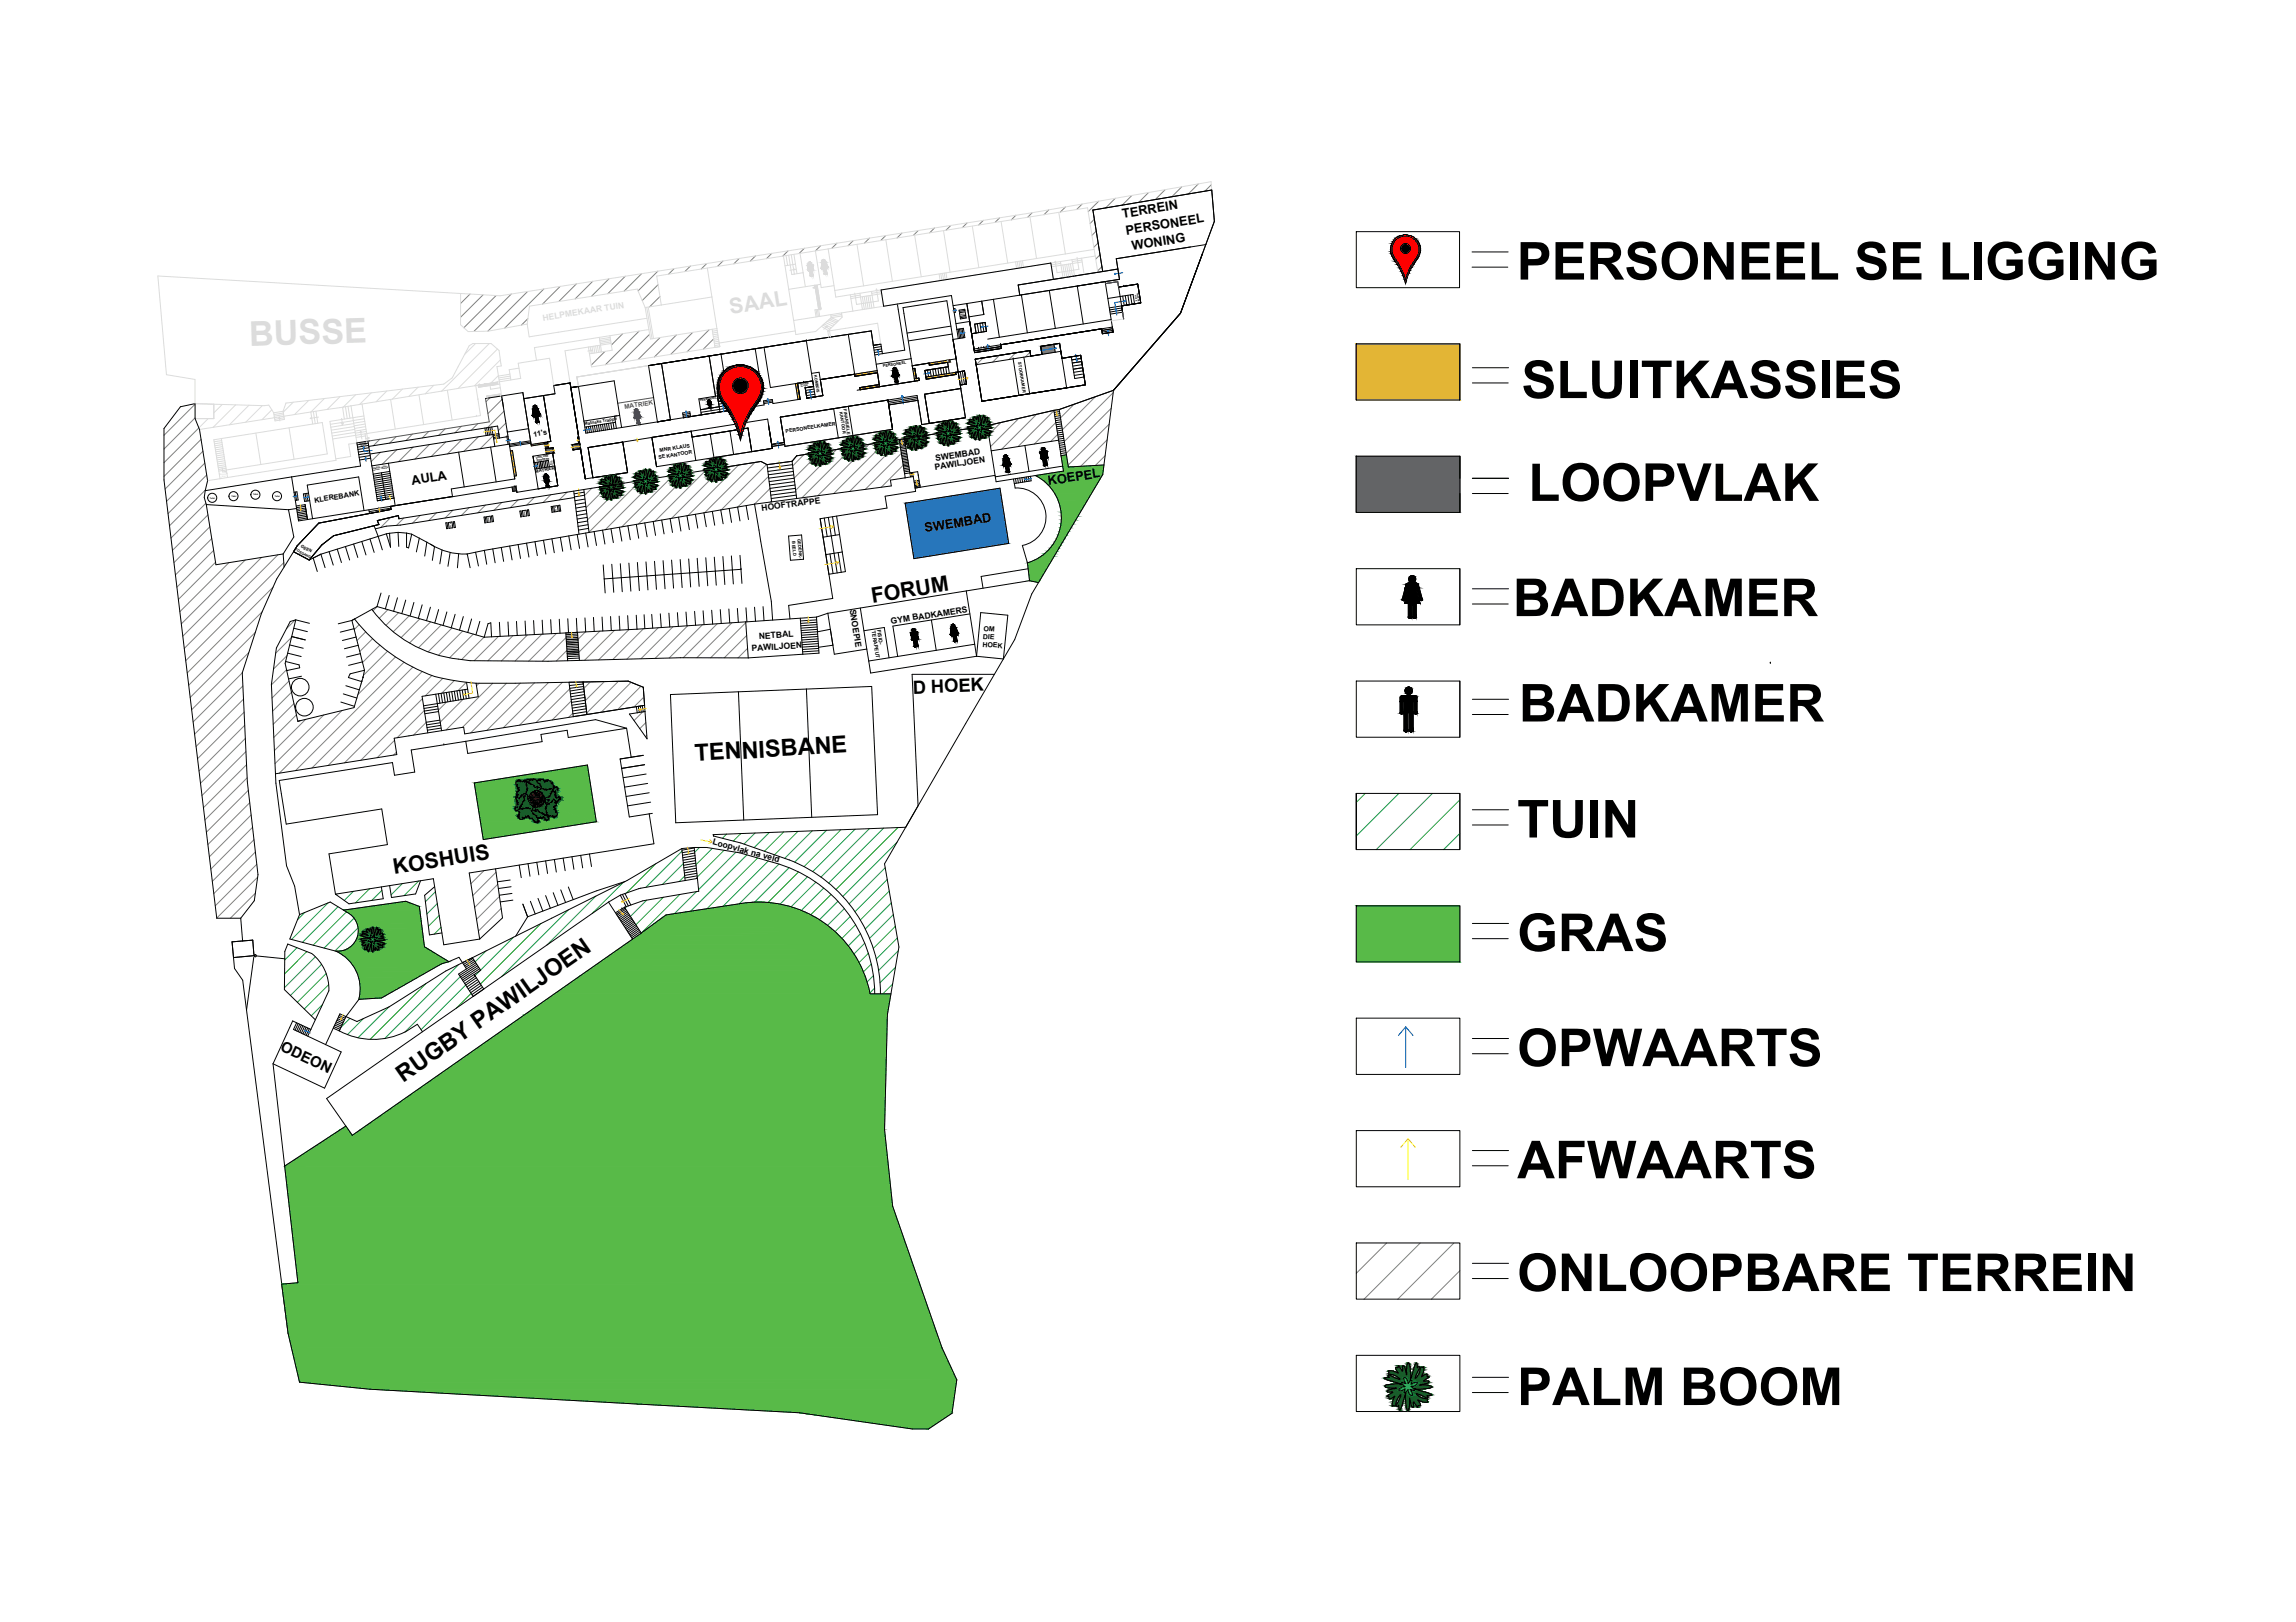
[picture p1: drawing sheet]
<svg xmlns="http://www.w3.org/2000/svg" width="297mm" height="210mm" viewBox="0 0 297 210" stroke-linecap="round" stroke-linejoin="round" font-family="sans-serif">
<defs><g id="words">
<g font-size="6.8">
<text x="196.2" y="36.2">PERSONEEL SE LIGGING</text>
<text x="196.8" y="51.5">SLUITKASSIES</text>
<text x="197.7" y="64.8">LOOPVLAK</text>
<text x="195.7" y="79.7">BADKAMER</text>
<text x="196.5" y="93.4">BADKAMER</text>
<text x="196.3" y="108.4">TUIN</text>
<text x="196.3" y="123.1">GRAS</text>
<text x="196.3" y="138">OPWAARTS</text>
<text x="196.3" y="152.5">AFWAARTS</text>
<text x="196.3" y="167.1">ONLOOPBARE TERREIN</text>
<text x="196.3" y="181.8">PALM BOOM</text>
</g>
<g font-size="3">
<text x="89.9" y="98.5" transform="rotate(-3 89.9 98.5)">TENNISBANE</text>
<text x="52.2" y="140.1" transform="rotate(-35 52.2 140.1)">RUGBY PAWILJOEN</text>
</g>
<g font-size="2.8">
<text x="112.9" y="78" transform="rotate(-9 112.9 78)">FORUM</text>
<text x="51" y="113.1" transform="rotate(-9 51 113.1)">KOSHUIS</text>
</g>
<text font-size="2.4" x="118.1" y="89.8" transform="rotate(-2 118.1 89.8)">D HOEK</text>
<text font-size="1.9" x="36.1" y="135.9" transform="rotate(25 36.1 135.9)">ODEON</text>
<g font-size="1.7">
<text x="145.3" y="28.2" transform="rotate(-9 145.3 28.2)">TERREIN</text>
<text x="145.7" y="30.3" transform="rotate(-9 145.7 30.3)">PERSONEEL</text>
<text x="146.5" y="32.4" transform="rotate(-9 146.5 32.4)">WONING</text>
<text x="53.3" y="62.7" transform="rotate(-9 53.3 62.7)">AULA</text>
<text x="135.7" y="62.8" transform="rotate(-9 135.7 62.8)">KOEPEL</text>
<text x="119.7" y="68.9" transform="rotate(-9 119.7 68.9)">SWEMBAD</text>
</g>
<text font-size="1.1" fill="#dcdcdc" x="70.3" y="41.5" transform="rotate(-9 70.3 41.5)">HELPMEKAAR TUIN</text>
<g font-size="1.1">
<text x="121.1" y="59.7" transform="rotate(-9 121.1 59.7)">SWEMBAD</text>
<text x="121" y="60.8" transform="rotate(-9 121 60.8)">PAWILJOEN</text>
<text x="98.6" y="66.1" transform="rotate(-8 98.6 66.1)">HOOFTRAPPE</text>
<text x="98.2" y="82.7" transform="rotate(-4 98.2 82.7)">NETBAL</text>
<text x="109.9" y="78.9" transform="rotate(81 109.9 78.9)">SNOEPIE</text>
<text x="115.3" y="80.7" transform="rotate(-9 115.3 80.7)">GYM BADKAMERS</text>
<text x="97.2" y="84.3" transform="rotate(-4 97.2 84.3)">PAWILJOEN</text>
<text x="92.1" y="109.2" transform="rotate(15 92.1 109.2)">Loopvlak na veld</text>
</g>
<g font-size=".9">
<text x="69" y="56.5" transform="rotate(-9 69 56.5)">11's</text>
<text x="40.7" y="65" transform="rotate(-9 40.7 65)">KLEREBANK</text>
<text x="127.1" y="83.7" transform="rotate(4 127.1 83.7)">HOEK</text>
<text x="127.2" y="82.6" transform="rotate(4 127.2 82.6)">DIE</text>
<text x="127.3" y="81.6" transform="rotate(5 127.3 81.6)">OM</text>
</g>
<text font-size=".8" fill="#545454" x="80.8" y="52.9" transform="rotate(-9 80.8 52.9)">MATRIEK</text>
<g font-size=".7">
<text x="85.2" y="59.4" transform="rotate(-9 85.2 59.4)">SE KANTOOR</text>
<text x="85.4" y="58.5" transform="rotate(-9 85.4 58.5)">MNR KLAUS</text>
<text x="101.7" y="56" transform="rotate(-9 101.7 56)">PERSONEELKAMER</text>
<text x="112.8" y="81.7" transform="rotate(81 112.8 81.7)">TERAPEUT</text>
<text x="113.5" y="81.5" transform="rotate(81 113.5 81.5)">FISIO-</text>
</g>
<g font-size=".6">
<text x="131.7" y="46.9" transform="rotate(81 131.7 46.9)">STOORKAMER</text>
<text x="108.6" y="53.3" transform="rotate(81 108.6 53.3)">KANTOOR</text>
<text x="109.1" y="53" transform="rotate(81 109.1 53)">FINANSIELE</text>
<text x="75.6" y="55" transform="rotate(-9 75.6 55)">Matrieks Trappe</text>
<text x="69.3" y="61.2" transform="rotate(-9 69.3 61.2)">MATRIEK</text>
<text x="38.9" y="70.8" transform="rotate(28 38.9 70.8)">GEEN</text>
<text x="102.5" y="70.1" transform="rotate(85 102.5 70.1)">BEELD</text>
<text x="103.2" y="69.8" transform="rotate(85 103.2 69.8)">GEDENK-</text>
</g>
<g font-size=".5">
<text x="114.3" y="47.5" transform="rotate(-9 114.3 47.5)">PERSONEEL</text>
<text x="105.3" y="48.5" transform="rotate(81 105.3 48.5)">KOMBUIS</text>
</g>
<g font-size=".4">
<text x="90.6" y="51.9" transform="rotate(-9 90.6 51.9)">PERSONEEL</text>
<text x="38.1" y="71.2" transform="rotate(28 38.1 71.2)">TOEGANG</text>
</g>
<g font-size=".3">
<text x="147.1" y="37.9" transform="rotate(81 147.1 37.9)">TWEEDE</text>
<text x="93.4" y="51.4" transform="rotate(-9 93.4 51.4)">TWEEDE</text>
<text x="93.5" y="51.7" transform="rotate(-9 93.5 51.7)">VLOER</text>
<text x="103.5" y="49.8" transform="rotate(-9 103.5 49.8)">TWEEDE</text>
<text x="103.6" y="50.1" transform="rotate(-9 103.6 50.1)">VLOER</text>
<text x="69.4" y="59.3" transform="rotate(-9 69.4 59.3)">VERLORE</text>
<text x="69.5" y="59.7" transform="rotate(-9 69.5 59.7)">GOEDERE</text>
<text x="27.2" y="64.5">Tafel</text>
<text x="29.9" y="64.3">Tafel</text>
<text x="32.8" y="64.1">Tafel</text>
<text x="35.6" y="64.3">Tafel</text>
</g>
<g font-size=".2">
<text x="124.2" y="40.8" transform="rotate(-9 124.2 40.8)">TAFEL</text>
<text x="146.8" y="38.1" transform="rotate(81 146.8 38.1)">VLOER</text>
<text x="46.5" y="57.5" transform="rotate(-9 46.5 57.5)">TWEEDE</text>
<text x="46.7" y="57.7" transform="rotate(-9 46.7 57.7)">VLOER</text>
<text x="48.2" y="60.7" transform="rotate(-9 48.2 60.7)">TWEEDE AULA</text>
<text x="48.3" y="60.9" transform="rotate(-9 48.3 60.9)">VLOER TRAPPE</text>
<text x="71.8" y="65.5" transform="rotate(82 71.8 65.5)">TAFEL</text>
<text x="58.2" y="67.6" transform="rotate(81 58.2 67.6)">TAFEL</text>
<text x="63.1" y="66.9" transform="rotate(82 63.1 66.9)">TAFEL</text>
<text x="67.7" y="66.1" transform="rotate(82 67.7 66.1)">TAFEL</text>
</g>
</g></defs>
<!-- layer: 0 -->
<g fill="none" stroke="#808080" stroke-width=".13">
<path d="M60.8 38l-1.2 1.3M62.5 38.1l-2.9 3M64.2 38.2l-4.2 4.2M66.2 38l-4.9 4.9M68.3 37.7l-5.2 5.2M70.4 37.4l-5.1 5.1M72.5 37.1l-2.3 2.3M74.6 36.7l-2.3 2.3M76.7 36.4l-2.3 2.3M78.8 36.1l-2.3 2.3M80.9 35.7l-2.3 2.3M83 35.4l-2.3 2.3"/>
<path d="M85.1 35.1l-2.6 2.5M85.1 36.8l-2 2.1M85.4 38.4l-1.4 1.3M87.2 34.8l-.7 .7M89.3 34.4l-.7 .7M91.4 34.1l-.7 .7M93.5 33.8l-.7 .7M95.6 33.4l-.7 .7M97.7 33.1l-.7 .7M99.9 32.8l-.7 .7M102 32.5l-.7 .6M104.1 32.1l-.7 .7"/>
<path d="M106.2 31.8l-.7 .7M108.3 31.5l-.7 .6M110.4 31.1l-.7 .7M112.5 30.8l-.7 .7M114.6 30.5l-.7 .6M116.7 30.2l-.6 .6M118.8 29.8l-.6 .7M120.9 29.5l-.6 .6M123 29.2l-.6 .6M125.1 28.8l-.6 .7M127.2 28.5l-.6 .6M129.3 28.2l-.6 .6"/>
<path d="M131.4 27.9l-.6 .6M133.5 27.5l-.6 .6M135.7 27.2l-.6 .6M137.8 26.8l-.6 .6M140 26.4l-.7 .7M141.6 28.4l-.6 .5M141.8 29.9l-.5 .6M142.1 31.4l-.6 .6M142.1 26l-1.3 1.4M142.3 33l-.5 .5M142.6 34.5l-.6 .6M144.3 25.7l-1.2 1.2"/>
<path d="M146.4 25.3l-1.2 1.2M148.6 24.9l-1.3 1.3M150.7 24.5l-1.2 1.3M152.9 24.2l-1.3 1.3M155 23.8l-1.3 1.3M156.7 23.9l-.8 .8M25.2 54.1l-4 4M25.2 52.3l-4 4M25.7 55.4l-4.5 4.5M26 56.9l-4.8 4.8M26.3 58.4l-4.9 4.9M26.5 59.9l-5 5"/>
<path d="M49.1 56.8l-.8 .9M49.2 58.5l-1.2 1.2M51.2 56.5l-.8 .8M51.3 58.2l-1.8 1.9M53.4 56.2l-.9 .8M53.4 57.9l-1.8 1.8M55.5 55.8l-.9 .9M55.5 57.5l-1.8 1.9M57.6 55.5l-.9 .8M57.7 57.2l-1.9 1.9M59.7 55.2l-.8 .8M59.8 56.9l-1.9 1.8"/>
<path d="M61.8 54.8l-.8 .9M61.9 56.5l-1.9 1.9M63.4 51.5l-.5 .5M63.8 56.4l-1.7 1.7M65 51.7l-1.9 1.8M65.2 53.2l-2.1 2.1M65.5 54.7l-1 1M65.7 56.3l-.3 .3M68.3 41.2l-.8 .9M78.3 45.5l-1.8 1.8M80.6 43.2l-1.5 1.5M82.7 42.8l-4.4 4.4"/>
<path d="M84 43.3l-3.6 3.6M85.4 43.7l-2.9 2.8M87.5 43.3l-2.8 2.9M89.6 43l-2.8 2.9M91.7 42.7l-2.8 2.8M92.3 43.9l-1.3 1.3M97.7 59.8l-6.5 6.6M104 58.8l-1.5 1.5M106.1 58.5l-3.4 3.4M108.2 58.2l-5.3 5.3M110.3 57.8l-6.6 6.6M112.4 57.5l-6.6 6.7"/>
<path d="M114.6 57.2l-6.7 6.7M116.4 57.1l-6.5 6.5M116.6 58.7l-4.7 4.6M127.2 46.3l-.9 .9M129.3 46l-.9 .9M129.5 54.7l-1.6 1.6M131.4 45.7l-.9 .8M131.8 54.2l-3.6 3.6M133.3 45.6l-.7 .6M134.1 53.6l-4.5 4.5M136.4 53.1l-4.7 4.7M136.6 54.7l-2.8 2.8"/>
<path d="M136.8 56.2l-.9 .9M139 52.3l-1.8 1.8M141.7 51.3l-4.3 4.3M143 59l-1.3 1.2M143.2 56.9l-3.4 3.4M143.5 54.9l-5.3 5.3M143.7 52.8l-5.8 5.9M144 50.8l-6.3 6.3M26.6 63.4l-4.7 4.6M26.6 65.1l-4.5 4.5M26.7 61.5l-5 5M26.9 66.6l-4.6 4.6"/>
<path d="M27.2 68.2l-4.7 4.6M27.4 69.7l-4.7 4.7M27.6 71.2l-4.7 4.8M27.9 72.8l-4.8 4.8M29.6 72.8l-6.3 6.4M31.7 72.5l-8.2 8.2M33.8 72.1l-10.1 10.2M33.9 79.2l-9.5 9.5M35.3 76l-11.1 11.1M36 71.8l-12.2 12.1M36.7 72.8l-12.7 12.7M48.8 78.5l-.5 .5"/>
<path d="M49 65.8h.1M50.2 78.9l-1.1 1.1M50.6 67l-1.4 1.3M51.6 79.3l-1.7 1.6M52.2 67l-.9 1M52.9 79.7l-2 2.1M54.4 66.7l-1 1M56.5 66.4l-1 1M58.6 66l-1 1M60.7 65.7l-1 1M62.8 65.4l-1 1M64.9 65l-1 1"/>
<path d="M67 64.7l-1 1M69.1 64.4l-1 1M71.3 64l-1.1 1M73.4 63.7l-1 1M76.6 63.2l-1 .9M77.8 63.7l-2 2M78.9 64.3l-2.9 3M79.2 64.1h.1M79.7 63.6h.1M80 63.2l-.1 .2M80.8 62.5l-.5 .5M82.9 62.2l-6.7 6.7"/>
<path d="M85 61.8l-6.7 6.8M87.1 61.5l-6.7 6.7M89.2 61.2l-6.6 6.6M91.3 60.9l-6.6 6.6M93.4 60.5l-6.5 6.6M95.6 60.2l-6.6 6.5M99.2 60.1l-5.9 5.9M99.4 61.6l-4 4M99.6 63.2l-2 2.1M99.8 64.8l-.2 .2M116.8 60.2l-2.8 2.9M117.1 61.7l-.1 .2"/>
<path d="M31.3 87.1l-6.3 6.3M31.4 88.8l-6.2 6.2M31.5 90.5l-6.1 6.1M31.6 92.2l-6 6M31.7 93.9l-6 5.9M31.7 95.6l-5.8 5.8M31.8 97.3l-5.7 5.7M31.9 99l-5.6 5.5M32.2 84.5l-7.4 7.3M33 81.8l-8.4 8.5M37.1 86.7l-2 1.9M37.1 84.8l-1.7 1.8"/>
<path d="M37.4 88.1l-2.2 2.2M37.7 89.6l-2.4 2.4M37.7 82.5l-2 2M38 91l-2.7 2.7M38.2 80.2l-1.1 1.2M38.4 92.5l-3 2.9M39.5 93.1l-4 4M41.9 92.5l-6.3 6.3M44.2 92l-8.1 8.1M46.5 80.8l-.7 .7M47.3 81.8l-1.1 1.1M48.2 82.7l-1.7 1.6"/>
<path d="M49.1 83.5l-2.2 2.2M50.1 84.3l-3.1 3.1M51 95.8l-2.2 2.3M51.2 85l-4.9 4.9M51.3 97.3l-.4 .4M52.3 85.7l-14.1 14M53.4 86.3l-13 13.1M54.3 80.1l-2.4 2.4M54.6 86.9l-12.1 12.2M54.6 90.4l-7.9 8M54.9 92l-3.5 3.5M55.1 93.5l-1.6 1.6"/>
<path d="M55.7 80.5l-2.7 2.7M55.9 87.4l-11.3 11.3M57.1 80.9l-3 2.9M57.3 87.8l-2.3 2.3M57.8 90.9l-1.1 1M58.5 81.3l-3.1 3.1M58.8 88.1l-1.7 1.6M59.9 81.7l-3.2 3.1M59.9 90.5l-2.9 2.9M60.3 88.3l-1.1 1.1M61.2 82.1l-3 3M62 88.4l-.4 .4"/>
<path d="M62.6 82.5l-2.9 2.9M63.8 88.4l-6.1 6.1M64.5 82.4l-3.2 3.1M65.5 88.4l-5.7 5.7M66.4 82.3l-3.3 3.2M67.3 88.4l-6.4 6.4M68.2 82.2l-3.3 3.3M69.1 88.4l-6.1 6.1M70.1 82.1l-3.5 3.4M70.9 88.3l-5.8 5.9M72 82l-3.6 3.6M72.8 88.3l-5.6 5.5"/>
<path d="M73.2 82.5l-3 3.1M73.3 84.2l-1.3 1.3M73.7 89.1l-4.4 4.4M73.9 90.7l-2.5 2.5M74.1 92.3l-.5 .5M75.7 81.8l-.9 .9M76.4 88.2l-.9 .9M77.6 81.7l-2.7 2.7M78.2 88.2l-2.5 2.5M79.5 81.6l-3.9 3.8M80 88.2l-4.1 4.1M81.4 81.5l-4 3.9"/>
<path d="M81.6 88.3l-3.8 3.9M82.9 88.8l-3 3M83.1 92.1l-1.1 1.2M83.2 81.4l-3.9 4M83.3 90.2l-1.3 1.3M83.6 93.5l-.8 .8M83.7 95.2l-.2 .1M85.1 81.2l-4 4.1M87.1 81.1l-4.2 4.1M89 81l-4.3 4.2M90.9 80.9l-4.3 4.2M92.8 80.7l-4.4 4.4"/>
<path d="M94.7 80.6l-4.5 4.5M96.5 80.6l-4.6 4.5M96.6 82.2l-2.9 2.9M96.7 83.9l-1.2 1.2M32 100.7l-5.5 5.4M32.1 102.3l-5.4 5.4M32.3 103.9l-5.4 5.4M32.5 105.5l-5.4 5.4M32.7 107.1l-5.4 5.4M32.9 108.7l-5.4 5.4M33 115.6l-3.2 3.2M33 110.3l-5.3 5.3"/>
<path d="M33.2 111.9l-5.3 5.3M33.3 113.5l-5.3 5.3M62.6 112.7l-1.7 1.7M64.2 112.9l-3 3M64.4 114.4l-3 3M64.6 116l-2.9 3M64.8 117.6l-2.9 2.9"/>
</g>
<g fill="none" stroke="#dcdcdc" stroke-width=".13">
<path d="M59.6 38v4l1 .9h2.5l5.1-1M83.5 39.8l.7 4.1 7.9-1.3M83.5 39.8l-1-2.4-14 2.2-.3 2.3M83.7 39.8l.7 4M83.9 39.7l.6 4.1M91.5 34.7l.6 3.7M92.1 38.4l-8.6 1.4M92.1 38.4l.6 4.1M101.4 33.2l1.6 10.1 2.5-.4 2-1.8M101.7 33.1l.2 1.2M102 33.1l.4 2.4 1.5-.2M102.4 33l.4 2.5"/>
<path d="M102.7 33l.2 1.2M102.9 34.2l-1.3 .2M102.9 34.2l.2 1.2M103.5 32.8l.4 2.5M103.9 35.3l.3 1.8M104.5 34.4l.1 .6v-.5M104.6 34.5h.1M104.6 34.5l.2 1.2M104.9 34.9h.1M104.9 34.9l.1 .8M104.9 34.9l.1 .7M105 34.5l.2 1.1"/>
<path d="M105 34.4v.1M105 34.4h.1M105.1 34.3l-.1-.1-.5 .2M105.1 34.3l.1 .7-.2-.5M105.4 36.9l-3.4 .5M105.4 36.9l.7 4M105.4 37h.3l.5 3-.8 .1 .2 .9M105.5 32.5l.7 4.3M106.2 36.8l-.8 .1M106.2 36.8v.4l1.7-.2M106.4 33.9l-.1 .1-.1 .7M106.4 34.2l-.1 .5h-.1"/>
<path d="M106.4 34.1v.1M106.4 34.1h.1M106.4 34.2h.1M106.4 34.2v.7l.1-.1 .1 .6 .1 .1 .1-.1-.1-.6M106.7 34.8h.1M106.8 34.1h.1M106.8 34.1l.3 .7h-.2l.1 .6-.1 .1-.1-.1-.1-.6M106.8 34.1l.2 .5M106.9 33.9l.2 .6-.1 .1M106.9 33.9h-.5M107.1 32.2l.9 5.4M107.1 32.2l-22.1 3.5 .6 3.8"/>
<path d="M107.1 32.2l33.6-5.3 1.3 8.3M110 38.1l.3 2.2M110.9 31.6l.8 5.4M111.2 38l.4 2.1M111.3 38.2l-1.3 .2M111.6 38.4l.2 1.6M111.8 38.4l.3 1.6M112.1 38.3l.2 1.6M112.3 38.3l.3 1.6M112.5 38.2l.3 1.7M112.7 37.7l.4 2.1M114 37.5l.3 2.1"/>
<path d="M114 37.8l-1.2 .2M114.1 38l-4 .6M114.6 31l.9 5.4M116.1 39.3l-10 1.6M118.3 30.4l.9 5.4M121.5 35.5l.1 .8M121.7 35.4l.2 .9M121.9 35.4l.2 .8M122.1 29.9l.8 5.3M122.2 35.3l.1 .9M122.4 35.3l.1 .9M125.8 29.3l.8 5.3"/>
<path d="M129.5 28.7l.9 5.3M131.4 33.9l.1 .8M131.6 33.9l.1 .8M131.8 33.8l.2 .9M132.1 33.8l.1 .8M132.3 33.7l.1 .9M133.3 28.1l.8 5.4M135.9 34l.4 2.1M137 27.5l.8 5.4M137.2 33.8l.3 2.2M137.2 34.1l-1.2 .2M137.5 34.3l.3 1.6"/>
<path d="M137.7 34.3l.3 1.6M138 34.2l.3 1.6M138.2 34.2l.3 1.6M138.5 34.1l.2 1.7M138.7 33.6l.3 2.1M139.9 33.4l.4 2.1M140 33.7l-1.3 .2M140 33.9l-4 .6M141.6 32.3l-33.6 5.3M141.7 33.1l-33.6 5.3-.1-.8M145.7 37h.1M146.1 36.9h.1"/>
<path d="M146.4 36.9h.1M156.8 24.6l-.1-1.1-23.2 4-68.8 10.8-44.3-2.6 1.1 12.8 3.7 .6v3.1M25.2 52.2l9 .3 .6-.1 .6 1M25.2 52.2l2.5 .1v1.9h-2.5M26.9 54.2l-1.2 1.2M28.6 56.8l13.1-2.1 .6 4-13 2.1M28.6 56.8l.7 4M28.6 56.8l-.9 .1 .8 5.1M28.7 57l-1 .2M28.7 57.3l-1 .1M28.8 52.3l-1.1 1.1M28.8 57.5l-1 .2"/>
<path d="M28.8 57.8l-1 .2M28.8 58.1l-.9 .1M28.9 58.3l-1 .2M28.9 58.6l-1 .1M29 58.8l-1 .2M29 59.1l-1 .2M29 59.4l-.9 .1M29.1 59.6l-1 .2M29.1 59.9l-.9 .1M30.5 52.4l-2.9 2.9M32.2 52.4l-2.5 2.6M33.1 56l.6 4.1"/>
<path d="M33.9 52.5l-2.1 2.1M35.2 53l-1.3 1.3M35.4 53.4l.1 .7M35.5 54.1l-9.7 1.5M36.6 53.2l-1.2 .2M36.6 53.2l.2 1.1-1.2 .2-.1-.4M36.7 53.5l-1.3 .1M36.7 53.7l-1.2 .2M36.8 54.1l-1.3 .2M37.4 55.4l.6 4M37.9 52.1l-1.3 1.2M39.9 51.8l-1.8 1.8"/>
<path d="M40.2 53.3l.3 1.6M40.5 53.3l.3 1.5M40.9 53.2l.2 1.6M42 51.6l-1.8 1.7M44 51.3l-1.7 1.7M44.3 52.7l.3 1.5M44.7 52.6l.2 1.6M45 52.6l.3 1.5M45.4 52.5l.3 1.6M45.7 54.1l-3 .4 .8 5.1-14.1 2.2M45.7 54.1l.5 3.2-1.1 .2 .3 1.6-2 .3M45.7 54.4l-3 .5"/>
<path d="M45.8 54.8l-3 .5M45.8 55.2l-2.9 .5M45.9 55.6l-3 .4M45.9 56l-2.9 .4M46 51.1l-1.6 1.6M46.8 52.3l.8 4.8M47.1 53.8l-1.4 .3M47.1 54.2l-1.4 .2M47.2 54.5l-1.4 .3M47.2 56.1l.2 1M47.3 54.9l-1.5 .2M47.3 56.4l-1.2 .2"/>
<path d="M47.3 55.2l-1.4 .2M47.4 55.6l-1.5 .2M47.4 55.8l-1.4 .3M48 50.8l-1.5 1.5M50 50.6l-1.4 1.4M50.5 51.7l.6 3.8M52.1 50.4l-1.3 1.3M54.1 50.1l-1.2 1.2M54.2 51.1l.6 3.8M56.1 49.9l-1.1 1.1M57.1 50.6h.1M57.9 50.5l.6 3.9"/>
<path d="M61.5 44.5l-1.4 1.4M61.5 49.9l.7 3.9-19.2 3M61.6 53.9h.1M61.8 51.7h.1M62 49.8h.1M63.3 44.5l-6.2 6.1M64.4 45.2l-5.1 5.1M64.4 49.4v.3l-2.5 .4v-.3M64.5 48.6l-1 1M64.6 49.4l-.3-2h.6l-.3-2-1.1-.9h-2.3l-.5 .2-2.2 4.2-1.1 .8-20.4 2.5-.4 1M64.6 49.4l.3 1.8M64.7 49.7l-1.3 .2 .1 .5 1.2-.2"/>
<path d="M64.7 46.6l-3.3 3.3M64.8 51.3l-.1-.3-1.7 .3v.2M66 48.4l-1.5 .3M66 48.7l-1.5 .2M66 48.9l-1.4 .3M67.1 47.6l-1.2 .2 .2 1.4M67.4 49l-31.9 5.1M67.4 49h.1M69.1 45l.3 1.6M69.4 46.6l1.7-.2 .5 3.5M69.4 46.6l-2.4 .4 .4 2M76.1 44.9l.4 2.6 16-2.5"/>
<path d="M76.1 44.9l-3 .5 .7 4.2M76.4 44.9l.1 .9M76.6 44.8l.1 .9M76.8 44.8l.2 .9M77.1 44.8l.1 .8M77.3 44.7l.1 .9M77.5 44.7l.2 .9M77.5 43.7l.3 1.8M78.9 43.4l.3 1.9-2.9 .5M78.9 43.7l-1.3 .2M79 43.9l-1.4 .2M79 44.1l-1.4 .2"/>
<path d="M79 44.3l-1.3 .2M79.1 44.4l-3 .5M83.7 41.2l-15.2 2.4-.3-1.7M83.9 47.3l-9.3 1.5 .2 1.2M84 42.6l-14.9 2.4M92.1 42.6l.4 2.4M92.7 42.5l-.6 .1M92.7 42.5l.4 2.4-.6 .1M92.8 42.8l-.6 .1M92.8 43l-.6 .1M92.9 43.2l-.7 .1M92.9 43.5l-.6 .1"/>
<path d="M92.9 43.7l-.6 .1M93 43.9l-.6 .1M93 44.2l-.6 .1M93.1 44.6l-.6 .1M102.9 42.8l-10.5 1.7M104.3 44.1l8.4-1.3 .3 1.9M105.6 40.1l.1 .9M105.7 40.1l.2 .9M106.1 40.9l-3.4 .6M106.3 42.2l.9 .6M106.5 42.1l.9 .5M106.6 41.9l.9 .5"/>
<path d="M106.8 41.7l1 .5M107 41.6l1 .4M107.1 42.8l6.4-1 .5 2.7M107.1 42.8l.1 .9M107.2 41.4l1 .4M107.3 42.8l.1 .8M107.4 42.6l-.3 .2M107.4 41.3l.9 .4M107.5 40.7v.4M107.5 41.1l1 .4M108.9 40.5l.1 .5-1.6 1.6M108.9 40.7l-1.4 .2"/>
<path d="M108.9 40.9l-1.4 .2M122.6 46.6l.1 .9M145.4 41.3l-1.6 .2M28.5 62l-1.6 .2M29.2 60.1l-1 .2M29.2 60.4l-1 .1M29.2 60.6l-.9 .2M29.3 60.8l-1 .2M29.3 60.8l.1 1M29.4 61.8l-.9 .2"/>
<circle cx="104.7" cy="34" r=".14"/>
<circle cx="106.5" cy="33.7" r=".15"/>
</g>
<g fill="none" stroke="#000" stroke-width=".13">
<path d="M123.4 40l.1-.1 .1 .5h-.2M125.1 39.3l1 6.3 3.4-.5v-.5M125.1 39.3l-1.8 .3M125.1 39.7h.1M127 39l.3 1.7-1.9 .3M128.5 38.7l.8 4.9M132.1 38.2l.8 4.9M135.7 37.6l.8 4.9M139.4 37l.7 4.9M143 36.4l.9 5.9M143.3 38.6l3.3-.5 .2 1.2M144.4 33.5l.2 1.3"/>
<path d="M144.4 33.5l.4 2.6M144.6 34.8l-12.9 2.1 .2 1.3 12.9-2.1M144.6 34.8l.2 1.3M144.8 36.1l-19.7 3.2M145.1 39.6l2.5-.4-.4-2.4-2.5 .4 .5 3.2-1.6 .2M145.1 39.9l-1.5 .2M145.2 38.3l.2 1.2M145.4 37h.1M145.6 38.3l.2 1.2M145.9 38.2l.2 1.2M146.2 38.2l.2 1.2M146.8 39.3l-3.3 .5"/>
<path d="M156 31.7l-3.3 8.8-8.6 10M156 31.7l1.1-3.1-.3-4-15.4 2.6 1.3 7.9 1.9-.3M156 31.7l-11.6 1.8M182.8 34l-.5 .8-.5 1.4a8.4 8.4 0 0 0-1.4-3 1.74 1.74 0 0 1 .4-2.3 1.74 1.74 0 0 1 2.3 .2 1.74 1.74 0 0 1 .1 2.3l-.5 .7M182.9 34.2l-.8 1.4-.3 1.1-.3-1-.7-1.4a2.65 2.65 0 0 1-.8-2.5 1.93 1.93 0 0 1 2.7-1.2 1.93 1.93 0 0 1 .6 3l-.5 .7M46.5 59.5l.1 .8-20 3.2M47.6 57.1l.3 2.2M47.6 57.1l-1.4 .2 .3 2.2M47.6 57.3l-1.4 .3M47.7 57.6l-1.4 .3M47.7 57.9l-1.4 .3M47.8 57.1h-.2"/>
<path d="M47.8 58.3l-1.4 .2M47.8 58.6l-1.4 .2M47.9 59l-1.4 .2M47.9 59.3l.9 5.5M47.9 59.3l-1.4 .2M50.3 60l.7 4.5M50.3 60l-2.2 .3M59.3 58.5l.8 4.5M62.7 55.4l.2 1M63 55.4l.1 .9M63.2 55.3l.1 1M63.4 55.3l.1 1"/>
<path d="M63.5 57.9l.7 4.5M63.6 55.3l.2 .9M63.8 56.2l-15.9 2.6M63.8 56.2l.1 .6M63.8 56.2l.7-.1 .1 .2-.8 .1M63.9 56.8l.1 1M64.6 56.5l-.8 .1M64.6 56.7l-.2-1.6-16.7 2.7M64.6 56.7l-.7 .1M64.8 51.3l-2 .3M65 51.7l.6 4.2M65.1 52.8l-.2-1.6 2.7-.4 1.1 6.7"/>
<path d="M65.4 54.5h.1M65.6 56.5l.1 1M65.6 55.9h.1M65.6 55.9l1 6.1M65.7 56.5l-1.1 .2M66 58.4l.3-.1 .5 3.3h-.3l.1 .4M68.3 55.1h.1M68.4 55.5l-2.8 .4M68.6 57l-18.3 3M68.7 57.2l-2.8 .4M68.7 57.4l-2.8 .4M69 59l.2 1.7 2.6-.4"/>
<path d="M69 59l.6 4.3M69.1 59.9l1.8-.3 .2 .8M69.3 59.8l.1 .9M69.5 59.8l.1 .8M69.7 59.8l.1 .8M69.9 59.7l.1 .9M70.1 59.7l.1 .8M70.3 59.7l.2 .8M70.4 57.3v.1l-1.7 .3v-.2M70.4 57.3l-1.7 .2M70.4 57.3l.3 1.5M70.5 57.4h.1"/>
<path d="M70.5 59.6l.2 .9M70.6 57.2l.1 .9M70.7 57.2l.1 .8M70.7 59.6l.2 .8M70.8 58.8h.1M70.9 58.7h.1M71.1 58.7h.1M71.3 57.1l-.9 .2M71.3 57.1l-.5 .1 .2 .8 .6-.1M71.5 58.6l-2.5 .4M71.5 58.6l.7 4.3-2.6 .4M71.6 57.9l.1 .7h-.2"/>
<path d="M71.6 57.9l-1 .2M71.8 51l-1.5 .2 1 5.9M73.8 49.6l-2.2 .3 .2 1.1-4 .6M73.8 49.6l1.3 8.5M73.8 49.6l.1 .6M73.9 50.2l1.2 7.9M74.8 50l4.7-.7 .9 6M74.8 50l-.9 .2M74.8 50l.7 4.5M74.9 56.6h-.2l.2 .8M75.1 58.1l-1 .1-.1-.7 1-.1 .7 4.6 1-.2M75.5 54.5l.3 1.6 9.3-1.5"/>
<path d="M75.9 55.2l.1 .8M76.1 55.2l.2 .8M76.4 55.2l.1 .7M76.7 55.1l.1 .8M76.9 55.1l.1 .8M77.2 55l.1 .8M77.4 55l.2 .8M77.7 55l.1 .7M77.9 54.9l.2 .8M78.2 54.9l.1 .8M78.5 54.8l.1 .8M78.7 54.8l.1 .8"/>
<path d="M79 54.7l.1 .8M79.3 54.7l.1 .8M79.6 54.6l-3.9 .7M79.8 53.8l-.3 .1 .2 1.5M80.2 53.8l-4.7 .7M80.6 57.2l.6 4-4.5 .6M84.3 56.6h.1M84.3 56.6l.6 3.8 5.1-.8M85.6 47l1.1 7.3M86.7 54.3l-1.6 .3M89.3 53.5l-.9 .1M89.3 53.7l-.9 .2"/>
<path d="M89.3 53.9l-.1-.6-.9 .1 .1 .7M91.3 60l.1 .2h-.3l1.1 .4h-.9l-.2 .2 .1 .1h.7l-.6 .1-.1 .1h.4l-.4 .3h.2v.2l.3-.2-.1 .4v.3a.23 .23 0 0 0 .2-.1 .23 .23 0 0 0 0-.2l.3-.5-.3 .7 .1 .1 .1-.1 .1 .3 .4-1.1v.9l.1 .3 .1-.2v-.7l.1 .6 .2 .1v-.4l.3 .4v-.2h.1l-.1-.3 .6 .1a.24 .24 0 0 0 0-.2 .24 .24 0 0 0-.3-.1l-.4-.2 .7 .2M91.7 46.1l.9 5.2M91.9 56.2l.5 3M92.8 51.2l.1 .8 1.1-.2 .2 1.3-1 .2M92.8 51.2l.4 2.1M92.8 51.2l-2.4 .4M93.2 53.3l-6.5 1M93.3 45.8l.8 5.2M93.4 59.5l-.3 .7 .3-.4a.22 .22 0 0 1 0-.3 .22 .22 0 0 1 .3 0l-.2 .6 .4-.2v.2h.1l-.4 .3h.4l-.6 .3a.82 .82 0 0 1 .8 .1l-.8 .2-.4-.1 1.2 .4-.3 .1v.1M93.4 59.5h-.2v-.3l-.4 1.2v-.5l-.2-.7-.1 .8-.1-.5-.1-.1v.3l-.3-.3v.1h-.2l.2 .4-.4-.2h-.3a.23 .23 0 0 0 .1 .3 .23 .23 0 0 0 .2 0 .37 .37 0 0 1 .5 .3l-.8-.3M94.1 52.1l-1.1 .2"/>
<path d="M94.1 52.5l-3.5 .5 .1 .7v-.2M94.1 52.8l-3.4 .6M94.4 55.8l.5 3M94.9 50.9l.3 2 .2-.1 .1 .1M95.1 50.9l.4 2M95.1 50.9l-2.3 .3M95.4 50.8l.3 2.1M95.6 54.8h.1M97.3 52.8l-.4 .5a8.8 8.8 0 0 0-1.1 3 11.6 11.6 0 0 0-2.2-4.5 2.71 2.71 0 0 1 .3-3.7 2.71 2.71 0 0 1 3.8 .1 2.71 2.71 0 0 1 .1 3.7l-.6 1M97.3 58.4l-.5-3-7.3 1.2-.1-.8 .6 3.8M97.4 53.1l-.4 .6a9.8 9.8 0 0 0-1.2 3.2 13 13 0 0 0-2.4-4.8 2.99 2.99 0 0 1 .4-4.1 2.99 2.99 0 0 1 4.1 0 2.99 2.99 0 0 1 .2 4.1l-.8 1.1M97.7 45.1l.8 5.2-3.4 .6"/>
<path d="M98.8 45l.9 5.2 3.2-.6M99.4 55l.5 3-9.9 1.6M99.9 51.9l-1.1 .1M100 52l-1.2 .2M101.5 57.3l-1.7 .2-.5-3.3-23.2 3.7 .6 3.9M101.5 57.5l-1.6 .3M102.5 59.7l.6 4.8M102.5 59.7l-3.3 .4M102.9 49.6l.3 2.1M103.2 49.6l.3 2.1h-.3M103.2 51.7l-3.2 .5-.1-.5-1.1 .2 .1 .5-3.4 .5M103.9 49.5h.1"/>
<path d="M104.2 50.2h.1M104.2 50.2l.2 1.3 1.1-.1M104.3 44.1h.1M104.3 44.1l-20.4 3.2 1.2 7.3M104.3 44.1l1.2 7.3M104.3 44.1l8.4-1.3 .3 1.9M104.8 58l.7 .2-.4-.3a.23 .23 0 0 1-.2 0 .23 .23 0 0 1-.1-.2l.6 .1-.1-.3 .1-.1 .1-.1 .2 .4 .1-.4 .1 .1 .1 .5 .1-.8 .2 .8-.1 .4 .4-1.2 .1 .4 .2-.1-.3 .8 .3-.5a.21 .21 0 0 1 0-.2 .21 .21 0 0 1 .2-.1l-.1 .7 .4-.2v.1l.1 .1-.4 .2 .4 .1-.1 .1-.5 .1a.82 .82 0 0 1 .8 .2l-.9 .1h-.3l1.2 .4h-.4l.1 .2M104.8 57.9l.1 .2-.4 .1 1.2 .4-.5-.1-.7 .2 .3 .1h.5l-.5 .1-.1 .2h.4l-.4 .2 .1 .1v.1l.4-.1-.1 .6a.23 .23 0 0 0 .2-.1 .23 .23 0 0 0 0-.2l.3-.4-.3 .7M105 48.3l1-.1 .1 .9M105.1 49.3l-2.2 .3M105.3 50l-1.1 .2M105.3 50.4l-1.1 .1"/>
<path d="M105.4 50.7l-1.1 .2M105.4 51l-1.1 .2M105.8 58.1l.2 .1 .1 .3 .3-.2-.1 .3 .4-.2a.28 .28 0 0 1-.4 .3l.2 .3-.2-.1 .1 .4a.28 .28 0 0 1-.3-.4l-.3 .2 .1-.2-.4 .1a.28 .28 0 0 1 .4-.3l-.2-.3 .2 .1zM106.1 49.1l.4 2.1-1 .2M107.4 59.5l-.8-.3 .5 .3a.21 .21 0 0 1 .2 0 .21 .21 0 0 1 .1 .3l-.7-.2 .2 .4h-.1l-.1 .1-.2-.4-.1 .4-.1-.1-.1-.5-.1 .8-.2-.7 .1-.5-.5 1.2v-.3h-.2M107.9 52.9l.6 3.8M109 57.3l.1 .2-.3 .1 1.1 .3-.9 .1-.2 .1 .2 .1h.6l-.5 .1-.2 .1h.4l-.3 .3h.1v.2l.3-.2-.1 .7a.24 .24 0 0 0 .3-.3l.3-.5-.3 .8M109.7 52.6l.6 3.8M109.7 43.3l.9 5.4 2.9-.5 .2 1.6-2.5 .4 .1 .2 2.5-.4-.3-2M110.1 57.5l.2 .1v.3l.3-.3-.1 .3 .4-.1a.27 .27 0 0 1-.4 .3l.3 .2h-.3l.1 .4a.27 .27 0 0 1-.3-.4l-.2 .2v-.3l-.3 .2a.26 .26 0 0 1 .1-.3 .26 .26 0 0 1 .2 0l-.2-.3 .3 .1zM111.1 56.8l-.3 .7 .3-.4a.22 .22 0 0 1 0-.2 .22 .22 0 0 1 .3-.1l-.2 .6 .4-.1v.1h.1l-.3 .3h.3l-.6 .3h.6l.2 .1-.8 .2-.4-.1 1.2 .4-.3 .1v.2M111.1 56.8h-.1l-.1-.3-.4 1.2v-.5l-.2-.7-.1 .8-.1-.5-.1-.1v.4l-.3-.4v.1h-.2l.2 .4-.4-.2-.3 .1a.23 .23 0 0 0 .1 .2 .23 .23 0 0 0 .3 0l.4 .3-.8-.3"/>
<path d="M111.6 58.8l-.7-.2 .4 .3a.24 .24 0 0 1 .3 0 .24 .24 0 0 1 .1 .2l-.7-.1 .2 .3h-.2v.2l-.3-.4v.4l-.1-.1-.2-.5-.1 .8-.1-.3v-.9l-.4 1.2-.1-.4-.1 .1M113 44.7l.5 3.3M113 44.7l1-.2 .2 1.3M113.3 56.6v.2l-.3 .1 1.2 .3-.9 .1-.3 .1 .2 .1h.6l-.5 .1-.1 .1h.4l-.4 .3h.1v.2l.4-.2-.2 .7a.25 .25 0 0 0 .3-.3l.3-.5-.3 .8M113.5 48l-7.4 1.1M113.8 49.9h.1M114 44.8l-1 .2M114.1 45.2l-1 .1M114.1 45.5l-1 .1M114.2 45.8l-1 .1M114.3 56.8l.2 .1 .1 .3 .2-.3v.3l.4-.1a.27 .27 0 0 1-.4 .3l.2 .2h-.3l.2 .4a.27 .27 0 0 1-.3-.4l-.3 .2 .1-.3-.4 .2a.26 .26 0 0 1 .1-.3 .26 .26 0 0 1 .3 0l-.3-.3 .3 .1zM114.9 51.8h.1"/>
<path d="M114.9 51.8l.6 3.8-13.9 2.2-.6-3.8 17.6-2.8 .6 3.7 1-.1M115.3 56.1l-.2 .7a.37 .37 0 0 0 .3-.4 .23 .23 0 0 1 0-.2 .23 .23 0 0 1 .2-.1v.2l-.1 .4 .3-.1 .1 .1h.1l-.4 .3h.4l-.1 .2-.5 .1a.79 .79 0 0 1 .8 .1l-.9 .2-.3-.1 1.2 .4-.4 .1 .1 .2M115.4 56.1h-.2l-.1-.3-.4 1.2 .1-.4-.2-.8-.1 .2v.6l-.1-.5-.2-.1v.4l-.3-.4v.1h-.1l.1 .4-.4-.2-.2 .1a.23 .23 0 0 0 .1 .2 .23 .23 0 0 0 .2 0l.4 .3-.7-.3M115.6 47.9l-.1 .1-.1 .7h.1M115.6 48.1h.1M115.6 48.1l-.1 .6M115.6 48.1v.7h.1l.1 .6 .1 .1 .1-.1-.1-.6M115.9 58.1l-.8-.2 .5 .3a.22 .22 0 0 1 .2 0 .22 .22 0 0 1 .1 .2l-.7-.1 .2 .3h-.2v.2l-.2-.4-.1 .4-.1-.1-.1-.5-.1 .8-.1-.3-.1-.9-.4 1.2v-.4l-.2 .1M115.9 48.8h.1M115.9 48.8l.1 .6h.1l.1-.1M116 48.1l.2 .6-.1 .1 .1 .5M116 48.1h.1"/>
<path d="M116 48.1l.2 .5M116 47.9h-.4M116.1 47.9l.2 .6-.1 .1M116.3 56.9l.8 4.9M117 56.8l.7 4.4M117 56.8l-13.9 2.2-.6 .7M117 56.9l-.7 .1M117.1 57.1l-.7 .1M117.1 57.3l-.7 .1M117.1 57.5l-.7 .1M117.2 57.6l-.7 .2M117.2 57.8l-.7 .1"/>
<path d="M117.2 55.9l.1 .1-.4 .1 1.2 .4h-.9l-.2 .1 .1 .1 .6 .1-.5 .1-.1 .1h.4l-.4 .3h.1v.2l.4-.2-.1 .4v.3a.23 .23 0 0 0 .2-.1 .23 .23 0 0 0 0-.3l.3-.4-.3 .8M117.2 58l-.7 .1M117.2 58.2l-.6 .1M117.3 58.4l-.7 .1M117.3 58.6l-.7 .1M117.3 58.8l-.7 .1M117.4 59l-.7 .1M117.4 59.2l-.7 .1M117.4 59.4l-.7 .1M117.5 59.6l-.7 .1M117.5 59.8l-.7 .1M117.5 60l-.7 .1"/>
<path d="M117.9 46.4l-4.5 .7M118 47.3l.1 .4h.2l.3 1.3 .3-.1M118.2 56l.2 .2 .1 .2 .3-.2-.1 .3 .4-.1a.27 .27 0 0 1-.4 .3l.2 .2h-.2l.1 .3a.26 .26 0 0 1-.3-.1 .26 .26 0 0 1 0-.2l-.3 .2 .1-.3-.4 .1a.26 .26 0 0 1 .1-.2 .26 .26 0 0 1 .3 0l-.2-.3h.2zM118.3 49.3l-7.4 1.2M118.7 51.4l-3.8 .6v-.2M118.7 51.6l-3.8 .6M118.8 51.8l-3.8 .6M118.9 48.9l-.6 .1M118.9 48.9v.3l-.6 .1M119.2 55.3l-.2 .8 .3-.4a.22 .22 0 0 1 0-.3 .22 .22 0 0 1 .2 0l-.1 .6 .4-.2v.2h.1l-.4 .3h.4l-.1 .1-.5 .2a.79 .79 0 0 1 .8 .1l-.9 .1h-.3l1.2 .4-.4 .1 .1 .1M119.3 55.4h-.2l-.1-.3-.4 1.2 .1-.4-.2-.8-.1 .2v.6l-.1-.5-.1-.1-.1 .3-.2-.3-.1 .1h-.1l.2 .4-.5-.2h-.2a.22 .22 0 0 0 .1 .3 .22 .22 0 0 0 .2 0l.4 .3-.7-.3M119.8 57.4l-.8-.3 .5 .3a.21 .21 0 0 1 .2 .1 .21 .21 0 0 1 .1 .2l-.7-.2 .2 .4h-.1l-.1 .1-.2-.3-.1 .4-.1-.2-.1-.5v.6l-.1 .3-.1-.3v-.9l-.4 1.1-.1-.3-.2 .1"/>
<path d="M120 47.9l.1 .8M120.3 47.8l.2 .9M120.7 47.8l.1 .8M121 47.7l.1 .9M121.3 47.7l.2 .8M121.4 55.3v.2h-.3l1.2 .4-.9 .1-.3 .1 .3 .1h.5l-.5 .1-.1 .1h.3l-.3 .3h.1v.2l.4-.2-.2 .7a.25 .25 0 0 0 .3-.3l.3-.5-.3 .8M121.7 47.6l.1 .9M122 47.6l.1 .8M122.4 47.5l.1 .9M122.4 55.5l.2 .1 .1 .3 .2-.3v.3l.4-.1a.27 .27 0 0 1-.4 .3l.2 .2h-.3l.2 .4a.27 .27 0 0 1-.3-.4l-.3 .2 .1-.3-.4 .2a.26 .26 0 0 1 .1-.3 .26 .26 0 0 1 .3 0l-.3-.3 .3 .1zM122.6 46.9l.1 .6M122.7 47.5l-3 .4 .1 .9"/>
<path d="M122.7 47.5l.1 .8M122.9 46.6v.2l-2.7 .5v-.3l-2.2 .3M123 42.2l-5.7 .9M123.2 43.2l-5.7 .9M123.4 54.8l-.2 .7 .3-.4a.23 .23 0 0 1 0-.3 .23 .23 0 0 1 .2 0v.2l-.1 .4 .3-.1v.1h.2l-.4 .3h.4l-.1 .2-.5 .1a.79 .79 0 0 1 .8 .1l-.9 .2-.3-.1 1.1 .4-.3 .1 .1 .2M123.5 54.8h-.2l-.1-.3-.4 1.2 .1-.4-.2-.8-.1 .2v.6l-.2-.5-.1-.1v.4l-.3-.4v.1h-.2l.2 .4-.4-.2-.2 .1a.22 .22 0 0 0 0 .2 .22 .22 0 0 0 .3 0l.4 .3-.7-.3M123.7 41.9l1.8-.3 .5 3.6 17.9-2.9M123.7 46.4l-1.2-7.5-5.7 .9 1.5 9.5M123.7 46.4l-5.7 .9M123.7 46.4l.3 1.7M123.8 42.6l-.7-4.4-7 1.1 .9 6-2.8 .5M123.8 42.6l.8-.1 .2 1.2-1.5 .2"/>
<path d="M123.8 42.6l.2 1.2M124 48.1l-.4 .1 .1 .3-3.9 .6v-.3M124 48.1l.8-.1 .2 1.7-.8 .1M124 48.1l-4.2 .7M124 48.1l.2 1.7M124 42.6l.1 1.2M124 56.8l-.8-.2 .5 .3a.23 .23 0 0 1 .2 0 .23 .23 0 0 1 .1 .2l-.7-.1 .2 .3h-.2v.2l-.3-.4v.4l-.1-.1-.1-.5v.6l-.1 .2-.2-.3v-.9l-.4 1.2v-.4l-.2 .1M124.1 40.1l.7-.1v.2l-.7 .1zM124.1 42.6l.2 1.2M124.1 40.5l.8-.1v.4l-.7 .1zM124.2 41.1l.8-.1v.2l-.7 .1zM124.2 48.1l.3 1.7"/>
<path d="M124.2 49.8l.1 .5M124.3 50.3l-4.7 .7 .6 3.8M124.3 50.3l.6 3.8-4.7 .7M124.3 42.5l.2 1.2M124.5 42.5l.2 1.2M124.5 48l.3 1.7M125.2 40.1v.1M125.4 54.5l.1 .2-.3 .1 1.1 .4h-.9l-.2 .1 .1 .1h.7l-.6 .1-.1 .2h.4l-.4 .3h.2v.2l.3-.2-.1 .6a.25 .25 0 0 0 .2-.3l.3-.4-.2 .7M126.3 43.1l-.2-1.2 1.3-.2 .2 1.2-1.9 .3M126.4 41.9l.2 1.1M126.5 54.7l.1 .1 .1 .3 .3-.2-.1 .3 .4-.2a.26 .26 0 0 1-.1 .3 .26 .26 0 0 1-.3 0l.3 .3-.3-.1 .1 .4a.28 .28 0 0 1-.3-.4l-.2 .3v-.3l-.4 .1a.26 .26 0 0 1 .1-.3 .26 .26 0 0 1 .3 0l-.2-.2h.3zM126.6 45.1h.1"/>
<path d="M126.8 41.8l.2 1.2M126.9 45h.1M127.1 41.8l.2 1.1M127.3 45h.1M127.5 54l-.3 .8 .3-.4a.22 .22 0 0 1 0-.3 .22 .22 0 0 1 .3-.1l-.2 .7 .4-.2v.2h.1l-.4 .3h.4l-.1 .1-.5 .1a.79 .79 0 0 1 .8 .2l-.8 .1h-.4l1.2 .4h-.3v.2M127.5 54l-.2 .1v-.3l-.4 1.1v-.9l-.2-.3-.1 .3v.6l-.1-.6-.1-.1v.4l-.3-.4v.2h-.2l.2 .3-.4-.1h-.3a.23 .23 0 0 0 .1 .2 .23 .23 0 0 0 .2 .1l.5 .2-.8-.2M127.6 44.9h.1M127.7 55.1l1.1 6.6M127.7 55.1l-10.7 1.7M127.9 44.9h.1M128 56.1l-.7-.3 .4 .3a.22 .22 0 0 1 .3 0 .22 .22 0 0 1 0 .3l-.6-.2 .1 .4h-.1v.1l-.3-.3v.3l-.2-.1-.1-.5-.1 .8-.1-.3v-.9l-.4 1.2-.1-.3h-.2M129.5 44.6h.1"/>
<path d="M129.5 44.8l-3.4 .6M129.9 59.3l-.1 .1v.8l.1-.6M130 59.5l-.1 .1M130 59.5v.1M130 59.5h.1M130 59.6l-.1 .8h.2l.1 .6 .1 .1 .1-.1-.1-.7M130.3 59.2l.2 .1 .3 .7M130.3 59.2l-.4 .1M130.4 59.5h.1M130.4 59.5l.3 .8h-.2l.1 .7-.1 .1-.1-.1M130.4 59.5l.3 .6 .1-.1M131.1 46.4h.1"/>
<path d="M131.1 46.4l.7 4.8 .5-.1M132.5 46.2l.7 4.7M132.6 57.7l.5 3.3M133.2 50.9h.1M133.2 45.4l.1 .7-.1-.7-7 1.1 .1 .7M134.8 58.7h.1M134.8 58.7v.6M134.8 58.7l.2 1.5M135.1 59.3h.1M135.1 59.3l.1 .9M135.1 59.2h.1M135.2 59.2v.1"/>
<path d="M135.2 59.2l.1 1M135.3 58.6l.2 1.5M135.3 58.6l.2 .7 .1-.1-.2-.9-.8 .2 .1 .8 .1 .1v-.1M136.3 53.1l.7 3.9M136.3 44.6l.2 1M136.3 53.1l-8.6 2M137 57l.5 3.3M137 57l-8.8 1.3M137 53l1.2 7.4 4.6-.2M137 53l-.7 .1M137.1 53.3l-.7 .1M137.1 53.5l-.7 .1"/>
<path d="M137.2 53.8l-.7 .1M137.2 54.1l-.7 .1M137.2 45.5l.2 .9 2.4-.4 .6 3.8-13.4 2.1-.7-4.7M137.2 45.5l.8 4.7M137.2 45.5l-10.9 1.7M137.2 54.3l-.6 .1M137.2 45.5l-.1-1.1-2.5 .4 .2 1.1M137.3 54.6l-.7 .1M137.3 54.9l-.7 .1M137.4 55.1l-.7 .1M137.4 55.4l-.7 .1M137.5 55.7l-.7 .1"/>
<path d="M137.5 55.9l-.7 .1M137.5 56.2l-.7 .1M137.6 56.5l-.7 .1M137.6 56.7l-.7 .1M137.7 57l-.7 .1M137.7 57.3l-.7 .1M137.7 57.5l-.6 .1M137.8 57.8l-.7 .1M137.8 58.1l-.7 .1M137.9 58.3l-.7 .1M137.9 58.6l-.7 .1M138 58.9l-.7 .1"/>
<path d="M138.6 46.2l.4 2.8 1.3-.2M139.9 46.4l-1.2 .2M139.9 46.8l-1.2 .2M140 47.2l-1.2 .2M140.1 47.6l-1.3 .2M140.1 48l-1.2 .2M140.2 48.4l-1.2 .2M142.5 42.6l.1 .6M143.6 40.1h.1M143.7 41.4l-15.9 2.5M143.9 42.3l.1 .7-1.4 .2M143.9 42.5l-1.3 .3"/>
<path d="M144 42.8l-1.4 .2M144 43l-1.4 .2M144.1 50.5l-1.4 10.9-9.2 15.5-2.2 5.9-16.9 29 1.9 10.8-1.5 8.7-.4 14.9 1.1 9.9 6.4 18.3 1.9 4.2-.6 4.3-3.1 2h-2.1l-14.6-2.1-55.6-3-9-.9-1.5-6.4M144.1 50.5l-7.1 2.5M145.2 40.1l-1.6 .3M26.6 63.5l.3-1.3-1.1-6.6-.6-1.4v-2l-1.9 .4-2.1 2.9v6.6l6.8 56.7h3.1M26.6 63.5l-.2 .9 .3 .9M26.7 65.3l10.6 .7M26.7 65.3l1.2 7.8 8.7-1.4M36.6 71.7l.2 1.7M37.3 66l.7 3.5-1.4 2.2M37.7 61.7l.9 5.7 1.2-.2"/>
<path d="M38 63.7l.4-.1 .2 1.1-.4 .1M38.2 63.7l.2 1M38.3 65.5l1.2-.2 .3 1.9M38.4 65.8l-1.1 .2M38.4 70.6l-2.6 4.3-2 4.5-2.5 7.7 .7 14.1 1.4 12-.5 3.4-1.8 2.2M38.4 70.6l-.4 .8 2 1.1M39.5 63.9l.1 1M39.5 65.5l-1.1 .2M39.5 65.7l-1.1 .2M39.6 66l-1.2 .1M39.6 66.2l-1.1 .2M39.6 66.4l-1.1 .2"/>
<path d="M39.7 63.8l.1 1M39.7 66.6l-1.2 .2M39.7 66.8l-1.1 .2M39.7 67l-1.1 .2M39.9 63.8l-.6 .1 .1 1 .7-.1M40.4 67.1l-.6 .1M41.5 71.7l.6 1.8M41.5 71.7l-1.5 .8M41.5 71.7l-1 .5 .5 1.8M42.6 71.4l.5 1.7M43.6 71.1l.6 1.7M44.7 70.7l.5 1.8"/>
<path d="M45.7 70.4l.6 1.7M46.8 70.1l.5 1.7M47.1 66.1l-.7-4.4-6.7 1.1 .7 4.3M47.9 69.7l.5 1.8M48.1 78.9a16.1 16.1 0 0 0 11.2 6.4l1.5 .2 10.1 .1 17.1-.5h8.8M48.4 68l1.1 3.2M48.8 78.5l13.8 4M48.8 78.5l-3.3 1.8M49.3 76.7l-.5 1.8M49.3 61.2l.6 3.4-1.1 .2M50 69.1l-8.5 2.6M50.4 77.1l-.5 1.7"/>
<path d="M50.4 69l.1 1.8-.5-1.7M50.4 69l-.4 .1M50.4 61l-2.1 .4M50.5 61.3l-2.2 .3M50.5 61.5l-2.1 .4M50.5 65.5l.1 .4M50.6 61.8l-2.2 .4M50.6 65.8l-2.8 .4M50.6 65.9l-9.4 1.8-2.8 2.9M50.6 65.9l-2.8 .5-.1-.4M50.6 62.1l-2.2 .3M50.6 62.3l-2.1 .4"/>
<path d="M50.7 62.6l-2.2 .3M50.7 62.9l-2.1 .3M50.8 63.1l-2.2 .4M50.8 63.4l-2.2 .3M50.8 63.7l-2.1 .3M50.9 63.9l-2.2 .4M50.9 64.2l-2.1 .3M51 64.4l-.8 .2M51 64.4l-2.2 .4M51 64.5l.1 .9M51.4 77.4l-.5 1.7M51.5 68.9l-1.1 .1"/>
<path d="M51.5 68.9l.1 1.8M51.5 68.9l1.1 .1M52.5 77.7l-.5 1.7M52.6 69v1.8l.3 .1 .4-1.8M52.6 69l.7 .1M53.3 69.1l.9 .5M53.5 78l-.4 1.7M54.2 69.6l1 .6M54.2 69.6l-.3 1.8M54.6 78.3l-.5 1.7M55.2 70.2l1 .5M55.2 70.2l-.3 1.8"/>
<path d="M55.7 78.6l-.5 1.7M55.7 70.4a8 8 0 0 0 4.7 1.3M56.2 70.7l-.3 1.8M56.7 78.9l-.5 1.7M57.2 71.2l-.3 1.8M57.7 67.7l.1-.1 .1 .8h-.1zM57.8 79.2l-.5 1.7M58 67.6l.5-.1 .1 .8-.5 .1zM58.2 71.5l-.2 1.8M58.5 64.3l-18.1 2.8M58.6 67.5h.2l.1 .7-.1 .1zM58.9 79.5l-.5 1.7"/>
<path d="M59.3 71.7l-.1 1.8M59.9 79.8l-.5 1.8M60.4 71.7l.4 1.8M61.5 71.5l.4 1.7M62.6 66.9h.2l.1 .7-.2 .1zM62.7 71.2l.3 1.8M62.7 71.2l-2.3 .5M62.9 66.9l.5-.1 .1 .7-.4 .1zM63.6 66.8l.1-.1 .2 .8h-.2zM63.8 71l.3 1.8M64.9 70.9l.3 1.8M65.9 70.7l.3 1.8"/>
<path d="M66.2 63l.1 .6 .5-.1M66.2 63l-7.7 1.3M66.5 63h.1M66.6 62l-8.2 1.3 .1 1M66.8 63h.1M66.8 63l.1 .7 2.7-.4M66.8 63h-.6M66.8 63.1l-.5 .1M66.8 63.2l-.5 .1M66.8 63.4h-.5M67 70.5l.3 1.8M67.3 66.1h.1l.1 .8h-.1z"/>
<path d="M67.6 66.1l.5-.1 .1 .8h-.5zM68.1 70.3l.3 1.8M68.2 66h.2l.1 .7h-.2zM69.2 70.1l.3 1.8M70.3 69.9l.3 1.8M71.3 65.5h.2l.1 .8h-.2zM71.4 69.7l.3 1.8M71.6 65.5l.5-.1 .1 .8h-.5zM72 62.1h.1M72.3 65.4h.1l.1 .7-.1 .1zM72.5 69.5l.3 1.8M73.6 69.4l.3 1.7"/>
<path d="M74.2 63.6l.7 5.5M74.3 64.4l-22.5 3.6-1.8 .1-1.4 .3M74.7 69.2l.3 1.8M75.5 63.3l.7 5.6M75.6 63.7l-1.3 .2M75.6 64.1l-1.3 .2M75.7 64.6l-1.3 .2M75.7 80l.1 1.8M75.7 65.1l-1.3 .2M75.8 69l.3 1.8M75.8 65.5l-1.3 .3M75.8 66l-1.2 .2"/>
<path d="M75.9 66.5l-1.3 .2M76 67l-1.3 .2M76 67.4l-1.3 .2M76.1 67.9l-1.3 .2M76.1 68.4l-1.3 .2M76.8 79.9l.1 1.8M76.9 68.8l.3 1.8M77.8 62.3v.2h-.3l1.2 .4h-.5l-.7 .2 .3 .1h.5l-.5 .1-.1 .1 .4 .1-.4 .2 .1 .1v.1l.4-.2-.2 .7a.23 .23 0 0 0 .3-.1 .23 .23 0 0 0 0-.2l.3-.5-.3 .8M77.9 79.8l.1 1.9M78 68.6l.3 1.8M78 73.1l.3 3.6M78.8 62.5l.2 .1 .1 .3 .3-.3-.1 .3 .4-.1a.27 .27 0 0 1-.4 .3l.2 .2h-.3l.2 .4a.28 .28 0 0 1-.3-.4l-.3 .2 .1-.3-.4 .2a.28 .28 0 0 1 .4-.3l-.2-.3 .2 .1z"/>
<path d="M79 79.8l.1 1.8M79 68.4l.4 1.8M79.1 73l.3 3.7M79.8 61.8l-.2 .7 .3-.4a.23 .23 0 0 1 0-.2 .23 .23 0 0 1 .2-.1l-.1 .6 .3-.1 .1 .1h.1l-.4 .3h.4l-.1 .2-.5 .1a.82 .82 0 0 1 .8 .1l-.9 .2-.3-.1 1.2 .4-.4 .1 .1 .2M79.9 61.8h-.2l-.1-.3-.4 1.2 .1-.5-.2-.7-.1 .8-.1-.5-.2-.1v.4l-.2-.4-.1 .1h-.1l.1 .4-.6-.2a.23 .23 0 0 0 .1 .3 .23 .23 0 0 0 .2 0l.4 .3-.7-.3M80.1 79.7l.1 1.8M80.1 68.2l.4 1.8M80.2 72.9l.3 3.7M80.4 63.8l-.8-.2 .5 .3a.21 .21 0 0 1 .2 0 .21 .21 0 0 1 .1 .2l-.7-.1 .2 .3-.1 .1-.1 .1-.2-.4-.1 .4-.1-.1-.1-.6-.1 .9-.1-.3-.1-.9-.4 1.2v-.4l-.2 .1M81.2 79.7l.1 1.8M81.2 68l.3 1.8M81.4 72.9l.2 3.6"/>
<path d="M82.2 61.5l.1 .2-.3 .1 1.1 .4-.4-.1-.7 .2 .1 .1h.7l-.6 .1-.1 .1 .4 .1-.4 .2 .2 .1v.1l.3-.2-.1 .5v.2a.23 .23 0 0 0 .2-.1 .23 .23 0 0 0 0-.2 .37 .37 0 0 1 .4-.4l-.3 .7M82.3 79.6l.1 1.8M82.3 67.9l.3 1.8M82.5 72.8l.2 3.6M83.2 61.7a.27 .27 0 0 1 .3 .4l.3-.2-.1 .2 .4-.1a.26 .26 0 0 1-.1 .3 .26 .26 0 0 1-.3 0l.3 .3-.3-.1 .1 .4a.26 .26 0 0 1-.3-.1 .26 .26 0 0 1 0-.3l-.2 .2v-.2l-.4 .1a.26 .26 0 0 1 .1-.3 .26 .26 0 0 1 .3 0l-.2-.3 .3 .1zM83.3 79.6l.1 1.8M83.4 67.7l.3 1.8M83.6 72.7l.2 3.6M84.3 61l-.3 .8 .3-.5a.24 .24 0 0 1 0-.2 .24 .24 0 0 1 .3-.1l-.2 .7 .4-.2v.1l.1 .1-.4 .2 .4 .1-.1 .1-.5 .1a.79 .79 0 0 1 .8 .1l-.8 .2-.4-.1 1.2 .4-.3 .1v.2M84.3 61l-.2 .1v-.4l-.4 1.2v-.9l-.2-.3-.1 .2v.6l-.1-.5-.1-.1v.4l-.3-.4v.1h-.2l.2 .4-.4-.1h-.3a.24 .24 0 0 0 .1 .2 .24 .24 0 0 0 .2 0l.5 .3-.8-.3M84.3 79.5l.1 1.8M84.5 67.5l.3 1.8"/>
<path d="M84.7 72.6l.2 3.7M84.8 63.1l-.7-.3 .4 .3a.22 .22 0 0 1 .3 0 .22 .22 0 0 1 0 .2l-.6-.1 .1 .4h-.1v.1l-.3-.4v.4l-.2-.1-.1-.5-.1 .8-.1-.3v-.9l-.4 1.2-.1-.4-.2 .1M85.4 79.4l.2 1.8M85.6 67.3l.3 1.8M85.8 72.6l.2 3.6M86.5 79.4l.2 1.7M86.7 67.1l.3 1.8M86.7 60.8l.1 .1-.4 .1 1.2 .4h-.9l-.2 .1 .1 .1 .6 .1-.5 .1-.1 .1h.4l-.4 .3h.1l.1 .2 .3-.2-.1 .4v.3a.24 .24 0 0 0 .2-.1 .24 .24 0 0 0 0-.3l.3-.4-.2 .8M86.9 72.5l.2 3.6M87.6 79.3l.2 1.8M87.7 60.9l.2 .2 .1 .2 .3-.2-.1 .3 .4-.1a.28 .28 0 0 1-.4 .2l.3 .3h-.3l.1 .3a.26 .26 0 0 1-.3-.1 .26 .26 0 0 1 0-.2l-.2 .2v-.3l-.4 .1a.28 .28 0 0 1 .4-.3l-.2-.2h.3zM87.8 66.9l.3 1.8"/>
<path d="M88 72.4l.3 3.6M88.7 79.2l.2 1.8M88.8 60.2l-.3 .8 .3-.4a.22 .22 0 0 1 0-.3 .22 .22 0 0 1 .3 0l-.2 .6 .4-.2v.2h.1l-.4 .3h.4l-.6 .3h.6l.2 .1-.8 .1h-.4l1.2 .4-.3 .1v.1M88.8 60.3h-.2v-.3l-.4 1.2-.1-1-.1-.2-.1 .8-.1-.5-.1-.1v.3l-.3-.3v.1h-.2l.2 .4-.7-.2a.25 .25 0 0 0 .3 .3l.5 .3-.8-.3M88.9 66.7l.3 1.8M89.1 72.3l.3 3.7M89.3 62.3l-.7-.3 .4 .3a.23 .23 0 0 1 .2 0 .23 .23 0 0 1 .1 .3h-.2l-.4-.2 .1 .4h-.1v.1l-.3-.3v.3l-.2-.1-.1-.5-.1 .9-.2-.8 .1-.4-.4 1.1-.1-.3h-.2M89.9 79.1l.1 1.8M90 66.6l.3 1.7M90.2 72.2l.3 3.7M91 79l.1 1.8M91.1 66.4l.3 1.8"/>
<path d="M91.3 72.2l.3 3.6M92.1 79l.1 1.8M92.2 66.2l.3 1.8M92.3 60.2l.2 .1 .1 .3 .3-.3-.1 .3 .4-.1a.27 .27 0 0 1-.4 .3l.3 .2h-.3l.1 .4a.26 .26 0 0 1-.3-.1 .26 .26 0 0 1 0-.3l-.2 .2v-.3l-.4 .2a.27 .27 0 0 1 .1-.3 .27 .27 0 0 1 .3 0l-.2-.3 .3 .1zM92.4 72.1l.3 3.6M93.2 78.9l.1 1.8M93.2 66l.4 1.8M93.5 72l.3 3.6M94.3 78.8l.1 1.8M94.3 65.8l.3 1.8M94.6 71.9l.3 3.7M95.4 78.7l.1 1.8"/>
<path d="M95.4 65.6l.3 1.8M95.7 71.9l.3 3.6M95.9 73.7h.1M95.9 73.7l-17.7 1.2M96.5 78.7l.1 1.8M96.5 65.4l.3 1.8M97.6 78.6l.1 1.8M97.6 65.2l2.2 12.6 .2 2.4M97.6 65.2l-34.9 6M98.7 78.5l.1 1.8M99.2 60.1l-.7-.4-46.9 7.4-.1-.4-2.7 .7 .2 .5-5.8 1.4-1.6 1.2-1.6 2M99.2 60.1l.6 4.9"/>
<path d="M102 69.4l1.7-.2 .3 3.2-1.7 .1zM102.5 60.1l-3.2 .5M102.6 60.6l-3.3 .4M102.6 61l-3.2 .4M102.7 61.5l-3.3 .4M102.7 61.9l-3.2 .4M102.8 62.3l-3.2 .5M102.9 62.8l-3.3 .4M102.9 63.2l-3.2 .4M103 63.6l-3.3 .5M103 64.1l-3.2 .4M103.5 80l.4 4.7"/>
<path d="M105.6 79.9l.4 4.6-9.2 .6M105.6 79.9l-9.1 .6M106.6 67l.4 2.4M107.1 79.4l.8 5.3 4.2-.7M107.1 79.4l-1.5 .5M107.2 67l1.1 7.1M107.4 71.7l.4 2.5M107.7 66.9l.4 2.4M108.2 66.8l.4 2.4M108.4 71.5l.4 2.6M108.6 69.2l.4 2.2M108.6 69.2l-2.1 .3"/>
<path d="M109 71.4l.4 2.6-2.2 .3M109 71.4l-2.2 .4M111.3 78.7l.8 5.3M117 61.3l1.7-.3 .3 2.1-.6 .1M117.1 61.8l-1.9 .3 .1 .8-17.7 2.3M117.6 60.2l-.7 .1M117.6 60.3l-.7 .1M117.6 60.5l-.7 .2M117.7 60.8l-.7 .1M117.7 61l-.7 .1M117.7 61.2l.1 .5M117.7 61.2h.2l.1 .5"/>
<path d="M118.1 61.1l.3 2.1M118.2 61.7l-1.1 .1M118.3 62.8l.7-.1v.2l-.6 .1M118.4 63.2l.1 .4-4 .6 .3 1.6-8.7 1.3 1.6 10.3-5.7 .9 .2 1.8M118.8 61.6h.1M118.9 62.2l-.7 .1M118.9 62.3l-.6 .1M119 62.5l-.7 .1M125 76.5l1.1 6.9M125 76.5l-17.9 2.9M125.5 79.4l-10 1.6 .6 3.9M126.9 79.3l3.5 .3-.6 5.7-3.5-.4z"/>
<path d="M128.7 61.5l-10.3 1.7M130.3 60.3h.1M130.3 60.3l.1 .7M130.5 70.3l-12.3 2-1.1-7.2 12.3-1.9 1.1 7.1M131.1 62l.2 1.2M131.3 63.2a3.8 3.8 0 0 1 4 3.2 3.8 3.8 0 0 1-3 4.2M131.4 61.9l.1 .6M131.7 61.9v.6M131.9 61.9l.1 .5M132.2 61.8l.1 .6M132.3 70.6l.6 2.2M132.5 61.8l.1 .6"/>
<path d="M132.8 61.7v.6M132.9 72.8l.3 2.3M133 73.6l-6.1 1 .3 1.5M133 61.7l.1 .6M133.2 75.1l-8.2 1.4M133.2 75.1l1.2 .3M133.3 61.6l.1 .6-2.2 .4M134 61.5a6.1 6.1 0 0 1 3.3 6 6.1 6.1 0 0 1-4.4 5.3M137.5 60.3l.1 .7-8.7 1.3-.1-.6M137.5 60.3l-8.7 1.4M181.4 77.5l.1 .2 .2-.1M182.2 76.1l-.5 1.5"/>
<path d="M182.2 76.1h.1M182.2 75.5l-.3 .2-.5 1.8M182.2 76.1l-.5 2h.5v1.7l.2 .2 .2-.2v-1.7h.2v1.7l.2 .2 .2-.2v-1.7h.5l-.5-2M182.2 75.5h1M183.2 75.5l.3 .2 .5 1.8M183.2 76.1l.5 1.5M183.2 76.1h.1M184 77.5l-.1 .2-.2-.1M37 85.6l1.7 .4 .1 .4-1.7 .4h.1M37.2 84.5l1.8 .5M37.5 83.5l1.7 .4M37.7 82.4l1.8 .4"/>
<path d="M38 81.3l1.8 .4M38.3 80.2l-.8 .2-1.7 3.5-.7 4.7 .6 12.8 1.4 10.6 1 2.7 .7 3.7M38.3 80.2l-1.4 5.6 1.6 7.5 7.3-1.7 1.2-3.9M38.3 80.2l1.7 .5M39 87.5l-1.7 .4M44.1 90.9l1.7 .5M44.4 89.8l1.8 .5M44.7 88.7l1.8 .6M45.5 80.3l.3 1.1M45.5 80.3l-1.7 .4M45.8 81.4l.3 1M45.8 81.4l-1.8 .4"/>
<path d="M45.9 80.1a22 22 0 0 0 11.1 7.6l2.3 .5 2.3 .2M45.9 80.1l-.4 .2M46.1 82.4l.5 2.2M46.1 82.4l-1.8 .5M46.3 83.5l-1.7 .5M46.6 84.6l.3 1.1M46.6 84.6l-1.8 .4M46.8 88.2h.1M46.9 85.7l.3 1M46.9 85.7l-1.8 .4M47 87.7h.1M47.2 86.7l-1.8 .5-.3 .5 1.7 .5"/>
<path d="M47.2 86.7l-.2 1M56.4 89.8l.2 1.3M56.6 91.1l.5 3.5M56.6 91.1l-1.8 .2M56.6 91.4l-1.8 .3M56.7 91.7l-1.8 .3M56.7 89.8l.2 1.2M56.7 92.1l-1.7 .3M56.9 93.2l-1.8 .3M57 93.5l-1.8 .3M57 93.9l-1.8 .3M57.1 89.7l.2 1.2"/>
<path d="M57.1 94.2l-1.8 .3M57.4 89.7l.2 1.2M57.4 96.4h.1M57.7 89.6l.2 1.2M58.1 89.6l.2 1.2M58.4 89.5l.2 1.2M58.8 89.5l.2 1.2M59.1 89.4l.2 1.2M59.5 89.4l.1 1.1M59.8 89.3l.2 1.2M60.1 89.2l.2 1.2M60.3 95.9l-7.1 1.2 .5 2.8-2.7 .4-.2-1.6-14.7 2.3 .9 5.6 12.4-1.9 .7 4.6-7.5 1.2 .8 5.2"/>
<path d="M60.4 88.3l.1 .9M60.5 89.2l-5.9 .9 .7 4.7M60.5 89.2l.2 1.2M61 80.1l-.5 1.8M61.6 88.4l.3 1.8-5.3 .9M62.1 80.4l-.5 1.8M63.6 82.4l-.1-1.8-.4 .1-.5 1.8M64.6 80.5l.1 1.9M65.7 80.5l.1 1.8M66.8 80.4l.1 1.8M67.9 80.4l.1 1.8M69 80.3l.1 1.8"/>
<path d="M70.1 80.2l.1 1.9M71.2 80.2l.1 1.8M72.4 80.1v1.9M73.5 80.1l.1 1.8M73.6 88.3h1.8l.5 4.2-1.7 .2zM74.6 80l.1 1.8M74.7 82l-1.5 .1M74.7 82.3h-1.5M74.7 82.5l-1.5 .1M74.8 82.7l-1.5 .1M74.8 82.9l-1.5 .1M74.8 83.1l-1.5 .1"/>
<path d="M74.8 83.4h-1.5M74.8 83.6l-1.5 .1M74.8 83.8l-1.5 .1M74.8 84l-1.5 .1M74.8 84.2l-1.4 .1M74.9 84.5h-1.5M74.9 84.7l-1.5 .1M74.9 84.9l-1.5 .1v.5l-.2-3.6 1.5-.1 .3 3.7M74.9 85.2h-1.5M75.4 88.3l.1 .5M75.5 88.5l-1.8 .2M75.5 88.6v.2"/>
<path d="M75.5 88.8l-1.8 .3M75.5 89.1l-1.7 .3M75.6 89.5l-1.8 .3M75.6 89.9l-1.8 .3M75.7 90.3l-1.8 .2M75.7 90.6l-1.8 .3M75.8 91l-1.8 .3M75.8 91.4l-1.8 .2M75.8 91.7l-1.7 .3M75.9 92.1l-1.8 .3M80.2 98.2l1.2 7.5 3-.4M81.1 94.2l-7.6 1.2-.1-.9-3.4 .5 .1 1-9.6 1.5-.2-1.6"/>
<path d="M81.1 94.2l.6 3.8M81.1 94.2l-4-1.1-16.8 2.8M81.3 88.1l1.9 .8 .2 3.2M81.3 88.1l-14.7 .3h-5M81.3 88.1l-5.9 .2M81.7 98l-1.5 .2M82.3 91.4l.1 .8M82.4 81.4l-19.8 1.1M82.6 91.4l.1 .8M82.8 91.4l.2 .8M83.1 91.3l.1 .8M83.2 97.8l-1.5 .2"/>
<path d="M83.2 97.7v.1M83.2 97.7l-3 .5M83.4 91.3l-23.3 3.7-.1-.9-9 1.4 .3 2.1-15.7 2.5M83.4 99l-3 .4M83.4 92.1l-1 .1M83.4 92.1l.3 3.5-2.3-3.2 1-.2M95.5 89.5l.7 16.6M96.5 80.5l.3 4.6M96.5 80.5l-14.1 .9M103.7 81.9l2.1-.1 1.6-.4 .4 2.1-1.9 .3M104.3 89.1l.7 16.7M105.6 80.2l-2 .2"/>
<path d="M105.7 80.5l-2.1 .2M105.7 80.8l-2.1 .2M105.7 81.1l-2.1 .2M105.7 81.4l-2.1 .2M105.8 82.1l-2.1 .1M105.8 82.4l-2.1 .1M105.8 82.7l-2.1 .1M105.8 83l-2 .1M105.9 83.3l-2.1 .1M105.9 83.6l-2.1 .1M105.9 83.9l-2.1 .1M105.9 84.2l-2.1 .2"/>
<path d="M111.8 81.6l2.6-.4 .6 3.9M112.1 84l.3 1.5M116.1 84.9l-3.7 .6M118 82.1l.1 .6-.1 .1-.1-.1M118 82.1l.3 1.5M118.3 82.7h.1M118.3 82.7l.2 .9M118.4 82.7h-.1M118.4 82.7h.1M118.4 82.7l.2 .9M118.6 82v.1M118.6 82l.2 1.5"/>
<path d="M118.6 82l.1 .6v.1l.1-.1M118.7 81.8l-.2-.1-.6 .1-.1 .2M120.5 80.2l.6 4M123.2 81.5h.1M123.2 81.5l-.1 .6M123.2 81.5l-.1 .8h.2l.1 .7M123.5 82.2h.1M123.5 82.2l.1 .7-.1 .1h-.1M123.5 81.1l.2 .1 .3 .8-.4-.6M123.5 81.1l-.4 .2-.2 .8h.2M123.6 81.4l.3 .8h-.2l.1 .7-.1 .1-.1-.1-.1-.7M123.6 81.4h.1"/>
<path d="M126.1 83.4l-10 1.5M126.1 83.4l.2 1.5M126.3 84.9l-13.7 2.2-.2-1.6M128.6 87.3h-10.6l.8 17-1.6 2.8-24.9 .9v.2M181.2 92.2l.1 .2 .2-.2M181.2 92.2v-2l.2-.2h1.6l.3 .2v.1v1.9M181.5 90.8v1.4M181.5 90.7v.1M181.5 90.7h.1M181.6 90.7v3.8M182.3 92.1v2.4M182.3 92.1l-.2 .1v2.3"/>
<path d="M182.8 90.8v3.7M182.9 90.7l-.1 .1M182.9 90.7h.1M182.9 90.7l.1 1.5M183 92.2l.1 .2 .2-.2M31.1 118.8l.3 3M38.8 118.4l-1.3 3.1 6 1.6M43.4 115.7l12.7-2 1.3 8.6 4.7-.8M44.4 117.8l8.1-1.2 1.7 .7 .7 5.2 3.2 1.9M44.8 118a2.67 2.67 0 0 1 1.5 3.1 2.67 2.67 0 0 1-2.8 2M44.8 118l-2.1-1.3-3.9 1.7M49.3 114.8l.3 1.5-4.5 .7-1.7-1.3"/>
<path d="M54.4 114l-.6 1.7-3.2 .4-.2-1.5M56.2 114.8l-1.3 1.1 .7 5.1 1.6-.3M61.4 101.3l14.6-2.3 1.1 7.3-14.6 2.3zM64.1 112.4l.9 6.4-2.9 2.7M66 113.9l-1.6 .2M66.1 114.8l-1.6 .2M66.2 115.6l-1.6 .3M66.4 116.5l-1.7 .2M66.7 103.3v.1l.3 .3-.2 .1 .3 .1-.2 .1 .1 .1-.1 .1 .2 .1-.2 .1v.1l-.3-.1 .1 .2-.1 .1 .2 .2v.1l.3-.2v-.1h.1l-.2 .2h.3l-.2 .1 .2 .1-.2 .2 .1 .2-.1-.1-.1 .1 .2 .1h-.2a.11 .11 0 0 0 0 .1 .11 .11 0 0 0 .2 0l-.1 .2h.1a.2 .2 0 0 0 .2 .2 .2 .2 0 0 0 .2-.3M66.7 103.3v-.2h.2v-.1h.1l-.2-.1v-.1l.3 .1-.2-.1-.1-.3h.1l.1-.1h.1l-.1-.1h.2v-.1l-.1 .1v-.1l-.2-.1 .3-.2a.12 .12 0 0 1-.2 0 .12 .12 0 0 1 0-.1l-.2-.1 .2-.2a.19 .19 0 0 1-.3 0 .19 .19 0 0 1 .1-.3h.1v-.2l.2 .1a.11 .11 0 0 1-.1-.2 .11 .11 0 0 1 .2 .1v.1v-.1h.1v.2l.2-.1 .1 .1 .1-.2 .2 .2-.1-.2h.1l.2 .2-.2-.2h.3v-.2l.2 .1 .1 .2 .1-.3 .1 .2 .1-.2 .1 .2 .1-.2 .1 .1v-.1l.2 .2h.2v.1l.2-.1v-.2l.1 .2 .1-.2v.3l.1-.3h.3l-.1 .1h.1v.2l.1-.1 .1 .2v-.1h.1l.1-.2 .1 .3 .1-.3 .2 .2h.2v.3h.1l.1-.2 .1 .4 .1 .1-.2 .2 .3-.1v.1l-.2 .1 .4-.2v.1l.2 .2-.1 .1v.2l-.2-.1-.1 .2h-.2l.3 .1h-.1l.1 .2-.1 .1 .2 .1-.1 .1-.1-.1 .1 .2 .1 .1 .2-.1 .1-.2 .1 .1-.1 .2 .1-.1 .1 .1h-.1l.1 .1h-.1l.1 .1-.2-.1v.2l-.2 .1h.1l-.3 .2M67.2 111.9l.2 1.7M67.2 104.6l-.1 .1"/>
<path d="M67.5 103h.2l.1 .2M67.6 105.7v.1h-.1zM67.6 105.8l.2 .1v-.1h.2v-.2l.2 .2 .1-.3 .1 .2h.1v.2h.1h-.1h.4v.2h.1v.2l.1-.1 .1 .1v.1h.1l.2 .1v-.2l.1 .2v-.1v-.1h.1h.1l-.2-.2v-.2l.2-.1v.1h.1l.1-.2v.2l.2-.2v.2l.2-.3-.1 .1 .2 .2M67.6 117l.7 1.6M67.9 103.6h-.1v.2l-.2-.1v.1a.19 .19 0 0 0 0 .3h-.2l.1 .2h-.2l.1 .1h-.2l.1 .1-.1 .1h.1l.1 .1 .2-.1v.2l.1-.3 .1 .2 .4-.2-.1 .2h.1l.1-.2 .2 .1-.1 .1 .3-.1v.2l.1 .1M68.2 101.2h-.1M68.3 118.6l-1.6 2.5M68.3 111.8l.3 1.6M68.3 103.4v-.2l.1-.1-.1-.1a.2 .2 0 0 0-.3-.2 .2 .2 0 0 0-.1 .3 .13 .13 0 0 0-.2 .1 .14 .14 0 0 0 .2 .2l-.2 .2M68.3 103.4h.1M68.5 103.6l.2-.1 .2-.1-.3 .2zM68.5 103.3h.1a.22 .22 0 0 1 .4 0l-.5 .2-.2-.1"/>
<path d="M68.6 103.1h.1l.1 .1-.1 .1zM68.6 116.6l.6 1.7M68.6 103.9l.3-.1 .2-.3h-.2l-.3 .2 .1 .4h.1l.4-.3v-.2l-.2 .1v.2M68.7 102.7l-.2 .2v.3l.1 .1h-.2a.52 .52 0 0 0 .2 .6 .5 .5 0 0 0 .6 .4v.2l-.1-.1-.2 .3 .1 .2 .2-.1v.2h.1v-.4M68.7 103.9l.2-.1v.2M68.8 104.9l-.1 .1h.1a.17 .17 0 0 1 .1 .1 .17 .17 0 0 1 0 .2h.2v.1h.1l.1 .2h.2l-.1 .2 .2 .1M68.8 104.2a.15 .15 0 0 1 .2 0 .15 .15 0 0 1 0 .1l.1-.1 .1 .1M68.9 104.7v.1l-.1 .1M68.9 102.5l-.2 .1M69 102.6h.1l.2 .3-.1 .3h-.2l-.3-.5M69 102.5h.1M69 102.6l-.3 .1"/>
<path d="M69 102.5h-.1h.1M69.1 104l.1-.1-.2 .2zM69.1 102.5l.2 .2v.2zM69.1 102.3h.1v.1zM69.1 102.3l-.1 .2M69.2 104.3a.18 .18 0 0 1 .1-.2 .18 .18 0 0 1 .3 .2 .18 .18 0 0 1-.1 .2M69.2 102.3h.1M69.3 103.9l.1-.1v.3zM69.4 102.6l.1 .1a.1 .1 0 0 1 0 .2 .1 .1 0 0 1-.1 0zM69.4 111.6l.3 1.6M69.5 101.1l.1 .3 .1-.1v.2l.2-.1a.17 .17 0 0 0 0 .2 .17 .17 0 0 0 .1 .1l.1 .1M69.5 101.8l-.3 .1v-.2h-.2l.1-.1h-.1a.21 .21 0 0 0-.4 0l.1-.2-.1-.1-.1 .1v-.1l-.1 .1v-.2h-.1h-.1v.1l-.2 .1 .2 .1h-.2l.2 .2v.2l.1 .1v.1h-.2v.1l.2 .1-.1 .1h-.1v.2h-.1l-.2 .1a.16 .16 0 0 1-.2 .2 .16 .16 0 0 1-.1-.1v.2l-.2 .1h.1l-.2 .1 .1 .2-.4-.2"/>
<path d="M69.5 103.9l.2 .3v.1zM69.5 103l.2-.1v.2l-.1 .1h-.2zM69.5 102.1v-.3l.1-.1v.2h.2l.1 .2-.2 .2h-.1M69.6 102.4a.54 .54 0 0 1 .6 .5l.3 .4v.3l.1 .3h.2a.19 .19 0 0 0 .1-.1 .19 .19 0 0 0 0-.2h.2v-.1h-.4M69.6 116.3l.6 1.6M69.7 102.7h.1l-.2 .2zM69.8 102.4v.1l.3 .1M69.9 103.6l-.1 .3a.27 .27 0 0 1-.3-.1 .27 .27 0 0 1 0-.3h.3l.4 .5-.3 .1M69.9 104.1v.1M69.9 103.3l.4-.2-.2 .2zM69.9 103.4h.2a.2 .2 0 0 1 .4 0v.2h-.2l-.1-.2-.2 .1zM69.9 101.6l.2 .4v.1h.3l-.1 .1 .2 .1v-.2h.2l-.1 .2h.1l.1-.2 .3 .1 .1-.2v.2l.2-.2 .1 .2 .1-.1-.1 .2h.1h-.2l.1 .2-.2-.1 .1 .2-.2 .1a.16 .16 0 0 1 .1 .1 .16 .16 0 0 1-.1 .2l-.1 .1-.1-.1 .1 .2a.44 .44 0 0 0-.6 .2"/>
<path d="M69.9 104.4l-.1-.2-.1 .1v.1M69.9 103.7v.1h.1M69.9 102.7h.2l.1 .3-.4 .3-.1-.1zM70 103.5l.1 .3zM70 103.8l-.4 .2 .3 .1M70 103.9h.1M70.1 103.5l.2 .1a.1 .1 0 0 1-.2 0 .1 .1 0 0 1 0-.1zM70.1 102.1h-.1h-.1M70.1 104.1l-.2 .1h.1M70.3 102.9v.1l.1 .1M70.4 103.9l-.1-.1v.2M70.5 103.7l-.2 .4h-.2a.46 .46 0 0 1-.5 .3l-.2 .1-.1-.1"/>
<path d="M70.5 103.8l-.1-.2-.1 .1 .1 .1M70.6 111.4l.2 1.6M70.6 115.9l.6 1.6M70.6 103.9v.1l.1 .1M70.8 105.4h.1l-.1 .1M71.6 115.5l.6 1.7M71.6 102.3v.2M71.7 111.2l.3 1.7M71.9 105.2a.21 .21 0 0 1 .2 .1 .21 .21 0 0 1-.2 .3v.1l-.1-.1a.1 .1 0 0 1 0 .2 .11 .11 0 0 1-.2-.1v-.1v.1h-.1v-.2l-.2 .1-.1-.1-.1 .2-.1-.2-.1 .3-.1-.3 .2 .5h-.1l-.2 .2v-.2l-.2 .1v-.3M71.9 105.1v.1M71.9 103.9h-.1v-.1l.2 .1v-.1h-.2l.2-.1-.2-.1-.2-.2v.1l-.2 .1 .1 .1h-.2l.1 .2a.17 .17 0 0 0-.2-.1 .17 .17 0 0 0-.1 .2l-.1 .1v-.2l-.2 .2h-.1l.1 .2h-.2v.2a.11 .11 0 0 1 .1 0 .11 .11 0 0 1 0 .1h-.2l.2 .4-.1 .1 .2 .1h-.1l.1 .2-.1 .1v.1l-.1-.1-.1 .1v-.2h-.2l.1-.1-.2 .1v-.2a.19 .19 0 0 1-.2 0 .19 .19 0 0 1-.2-.1h-.1l.1-.1h-.2l.1-.2-.2-.1v.3h-.2M71.9 103.9l.1 .4h-.2v.1h-.2v.1h.1l.2 .1-.1 .1-.1 .1h.2h-.1l.1 .1-.1 .1h.2l-.1 .1"/>
<path d="M72.1 102.2h.1M72.5 115.2l.7 1.6M72.9 111l.2 1.7M73.5 114.8l.7 1.6M74 110.9l.2 1.6M75.1 110.7l.3 1.6M76.3 110.5l.2 1.6M78.7 116.7l3.1 4.8M78.7 116.7l-36.4 25.5 3.3 4.7 37.4-26.1M80.2 115.8l-1.5 .9M80.2 115.8l.8 1.5M80.5 117.6h.1"/>
<path d="M80.5 115.7l.8 1.5M80.8 117.4l2.2 3.4M80.8 117.4l-1.2 .7M80.8 117.4l.1 .1-1.2 .8M80.8 115.6l.8 1.5M80.9 114.1l-3.7 1.2-8.9 3.3M81 117.7l-1.2 .7M81.1 117.8l-1.2 .8M81.2 118l-1.1 .8M81.3 118.2l-1.1 .8M81.4 118.4l-1.1 .8M81.5 118.6l-1.1 .8"/>
<path d="M81.7 118.8l-1.2 .7M81.8 118.9l-1.1 .8M81.9 119.1l-1.1 .8M82 119.3l-1.1 .8M82.1 119.5l-1.1 .8M82.3 119.7l-1.2 .7M82.4 119.8l-1.2 .8M83.6 100.2l-3 .4M83.8 101.4l-3 .5M84 105.3l.6 3.9-23.9 3.8 1.4 8.5M84 102.6l-3 .5M84.2 103.8l-3 .5"/>
<path d="M87.4 106.5l26.1-1.1-.7-16.6-26.1 1.1 .7 16.6M88.2 109.8l.4 4.2-5.7 .9-2.7 .9M89.8 109.7h1.6a46.1 46.1 0 0 1 11.6 3 17.7 17.7 0 0 1 10.2 15.9M89.8 109.7l.6 5.6-7.2 1.3-2.4 .8M89.8 109.7l-1.6 .1-7.1 4.2-20 9.9M89.8 109.7l-1.6 .3M89.8 110.1l-1.5 .2M89.9 110.4l-1.6 .3M89.9 110.7l-1.6 .3M90 111l-1.6 .3M90 111.4l-1.6 .3M90 111.7l-1.6 .3"/>
<path d="M90.1 112l-1.6 .3M90.1 112.4l-1.6 .2M90.1 112.7l-1.6 .3M90.2 113.7h.1M90.2 113l-1.6 .3M90.2 113.3l-1.6 .3M90.2 113.7l-1.6 .3M92.3 108.2l3.5 .9 6.3 2.2a18.5 18.5 0 0 1 11.8 17.3M92.3 108.2h.1M31.4 121.8l-1.4 .1 .3 3.4 1.1 1.5 5.9 45.7M31.4 121.8l1.3-.1 .2 2M32.9 123.7l-1 7"/>
<path d="M32.9 123.7l-2.7 .2M32.9 123.7l3.9 .4M35.3 137.7l1.5 13.2M38.4 132.4l-.4 .8 6.1 2.9-2.1 4.7-6.7-3.1M38.6 132.5l-.4 .8M38.8 132.6l-.4 .8M39 132.6l-.4 .9M39.2 132.7l-.4 .9M39.4 132.8l-.4 .9M39.6 132.9l-.4 .9M39.8 133l-.4 .9M40 133.1l-.4 .9"/>
<path d="M40.2 133.2l-2.3-1.1-2.6 5.6M40.2 133.2l-.4 .9M42.5 128.2l-2.3 5M42.5 128.2a5.9 5.9 0 0 0-2.2-4.8l-3.1-1.2-.4 .9v5l4 3.9M43.1 133.1l.8 .3M43.2 132.9l.8 .3M43.3 132.6l.8 .4M43.4 132.4l.8 .4M43.5 123.1a5.3 5.3 0 0 1 2.9 6.2M43.5 132.2l.8 .4M43.6 132l.8 .4M43.7 131.8l.8 .4"/>
<path d="M43.8 131.6l.8 .4M43.9 131.4l.8 .4M43.9 133.4a9.3 9.3 0 0 0 8.6 .1M46.9 120.8l.1 .2-.3 .1 1.1 .3-.9 .1-.2 .1 .1 .1h.7l-.6 .1-.1 .1h.4l-.4 .3h.2v.2l.3-.2-.1 .7a.24 .24 0 0 0 .2-.3l.3-.5-.2 .8M47.9 121l.2 .1 .1 .3 .3-.3-.1 .3 .4-.1a.27 .27 0 0 1-.4 .3l.3 .2h-.3l.1 .4a.27 .27 0 0 1-.3-.4l-.2 .2v-.3l-.4 .2a.26 .26 0 0 1 .1-.3 .26 .26 0 0 1 .3 0l-.2-.3 .3 .1zM49 120.3l-.3 .7 .3-.4a.23 .23 0 0 1 0-.3 .23 .23 0 0 1 .3 0v.2l-.2 .4 .4-.1v.1h.1l-.4 .3h.4l-.1 .2-.5 .1a.82 .82 0 0 1 .8 .1l-.8 .2-.4-.1 1.2 .4-.3 .1v.2M49 120.3h-.2v-.3l-.4 1.2v-.5l-.2-.7-.1 .8-.1-.5-.1-.1-.1 .4-.2-.4-.1 .1h-.1l.2 .4-.4-.2-.3 .1a.23 .23 0 0 0 .1 .2 .23 .23 0 0 0 .2 0l.5 .3-.8-.3M49.5 122.3l-.7-.2 .4 .3a.24 .24 0 0 1 .2 0 .24 .24 0 0 1 .1 .2l-.6-.1 .1 .3h-.1l-.1 .2-.2-.4v.4l-.2-.1-.1-.5v.6l-.1 .2-.1-.3v-.9l-.4 1.2-.1-.4-.2 .1M52.5 133.5l1.5-.9 .7 .9M58.1 124.4l1.3-.5 1 1.5M58.1 124.4l-1 .3-7.7 4.4-3 .2-1.6 2.3-.9 1.8M61.1 123.9l1.1 1.7-.9 .5"/>
<path d="M61.1 123.9l-3.4 1.8-7.4 4.6-4.1 1.9-2.2-1-1.9 4M61.2 124l-1.2 .8M61.3 124.2l-1.2 .8M61.3 126.1l1.3 1.9M61.3 126.1l.2 .2-1.4 1M61.3 126.1l-1.3 .9M61.4 124.4l-1.2 .8M61.5 124.6l-2.2 1.5 1.9 2.9M61.6 126.5l-1.4 1M61.7 124.8l-2.3 1.4M61.8 126.8l-1.4 .9M61.8 125l-2.2 1.4"/>
<path d="M61.9 125.2l-2.2 1.4M61.9 127l-1.3 1M62.1 125.4l-2.3 1.4M62.1 127.3l-1.4 .9M62.3 127.5l-1.4 1M62.4 127.7l-1.3 1M82.5 120l-1.1 .8M82.6 120.2l-1.1 .8M82.7 120.4l-1.1 .8M82.8 120.6l-1.1 .8M83 120.8l3.2-2.4 9.5-1.5a14.7 14.7 0 0 1 16.9 11.7M112.6 128.6h2.7"/>
<path d="M36.8 150.9l1.7 15.1-2.1 .2 .9 6.3M44.7 145.7l-7.9 5.2M179.7 177.9a.17 .17 0 0 0-.1 .2 .17 .17 0 0 0 .2 .1l-.7 .1 .5 .3 1.8 .6a3.7 3.7 0 0 0-2.2 .2l.1 .1 .2 .1h1.2l-1 .3-.2 .2h.1h.6l-.7 .6h.2v.3h.1l.6-.3-.1 .3a1.11 1.11 0 0 0-.1 1l.1-.1a.21 .21 0 0 0 .2 0 .21 .21 0 0 0 .1-.2 1.68 1.68 0 0 1 .6-1.2l-.5 1.3v.2M181.6 178.2a.71 .71 0 0 1 .6 .8l.5-.4-.1 .5a.61 .61 0 0 1 .8-.1 .82 .82 0 0 1-.8 .4l.4 .5-.5-.1v.1a.6 .6 0 0 1 .1 .7 .82 .82 0 0 1-.4-.8l-.5 .5v-.5a.59 .59 0 0 1-.7 .1 .82 .82 0 0 1 .8-.5l-.5-.5 .6 .1-.2-.3zM183.6 176.9v.1l-.5 1.4 .1-.1a2.44 2.44 0 0 0 .6-1.4l.2 .1 .2-.1v.1l-.1 .6-.2 .6 .6-.4 .1 .1v.3h.3l-.7 .5 .7 .1-.2 .2-1.1 .2a2.7 2.7 0 0 1 1.7 .3 4.7 4.7 0 0 1-2.3 .2l1.2 .4a1.53 1.53 0 0 1 1 .4l-.6 .1 .1 .2v.2M183.7 176.9a.17 .17 0 0 0-.2 0 .17 .17 0 0 0-.1 .1l-.2-.6a4.9 4.9 0 0 0-.6 1.9l-.2 .4a3.9 3.9 0 0 0-.2-2.3 3.2 3.2 0 0 0-.2 1.5l-.3-1-.2-.2-.1 .1 .1 .6-.6-.7v.3l-.3-.1v.2l.3 .6-.3-.1a1.11 1.11 0 0 0-1-.2l.1 .1a.21 .21 0 0 0 0 .3 .21 .21 0 0 0 .2 .1 1.53 1.53 0 0 1 1.2 .6l-1.3-.6-.2 .1M184.7 180.9h-.1l-1.3-.6a.71 .71 0 0 0 .6 .6l.6 .1a.18 .18 0 0 1 .2 .1 .18 .18 0 0 1-.1 .2l.1 .1a1.74 1.74 0 0 1-1.2-.2h-.1l.3 .5v.2h-.2l-.1 .2-.5-.7v.6l-.1 .1-.2-.2-.2-1v.2a2.5 2.5 0 0 1-.2 1.4 .46 .46 0 0 1-.3-.5l-.1-1.1 .1-.7-.8 2.3-.1-.2v-.5l-.2 .2-.1-.1"/>
<circle cx="181.8" cy="32.2" r=".66"/>
<circle cx="95.8" cy="49.9" r="1.02"/>
<circle cx="115.7" cy="47.7" r=".15"/>
<circle cx="130.1" cy="59.1" r=".19"/>
<circle cx="134.9" cy="58.1" r=".19"/>
<circle cx="27.5" cy="64.4" r=".59"/>
<circle cx="30.2" cy="64.2" r=".59"/>
<circle cx="33" cy="64" r=".59"/>
<circle cx="35.8" cy="64.2" r=".59"/>
<circle cx="182.7" cy="74.9" r=".44"/>
<circle cx="38.8" cy="88.9" r="1.14"/>
<circle cx="39.4" cy="91.5" r="1.14"/>
<circle cx="118.2" cy="81.5" r=".19"/>
<circle cx="123.3" cy="81" r=".19"/>
<circle cx="182.2" cy="89.4" r=".47"/>
<circle cx="69.2" cy="104.1" r=".1"/>
<circle cx="69.4" cy="102.4" r=".17"/>
<circle cx="33" cy="123.7" r=".15"/>
</g>
<g fill="#e3b535" stroke="#e3b535" stroke-width=".13">
<path d="M66.5 61.6h.3z"/>
<path d="M66 58.4l.8 3.2h-.3z"/>
<path d="M68.7 57.5h1.1l-1.1 .2z"/>
<path d="M68.7 57.5l.6-.1 .5 .1z"/>
<path d="M111.2 50.2h1.8l-1.7 .2z"/>
<path d="M111.2 50.2l.8-.2 1 .2z"/>
<path d="M118.3 49h.3z"/>
<path d="M110.6 48.4h1.7l-1.7 .3z"/>
<path d="M110.6 48.4l1.1-.2 .6 .2z"/>
<path d="M118.1 47.7l.5 1.3h-.3z"/>
<path d="M120.2 47h1.8l-1.8 .3z"/>
<path d="M122.6 46.8h.3z"/>
<path d="M120.8 46.9h1.8z"/>
<path d="M122.6 46.6l.3 .2h-.3z"/>
<path d="M119.8 48.8h1.8l-1.8 .3z"/>
<path d="M119.8 48.8l2.1-.3-.3 .3z"/>
<path d="M95.4 52.9h.3z"/>
<path d="M95.1 50.9l.6 2h-.3z"/>
<path d="M95.2 52.8h.2z"/>
<path d="M94.9 50.9l.5 1.9h-.2z"/>
<path d="M103.2 51.7h.3z"/>
<path d="M102.9 49.6l.6 2.1h-.3z"/>
<path d="M66 58.4l.8 3.2-.5-3.2zM66 58.4l.3-.1z"/>
<path d="M69.3 57.4l.5 .1 .6-.1zM69.3 57.4l1.1-.1v.1z"/>
<path d="M112 50l1 .2 .8-.2zM112 50l1.7-.2 .1 .2z"/>
<path d="M111.7 48.2l.6 .2 1.2-.2zM111.7 48.2l1.8-.2v.2z"/>
<path d="M118.1 47.7l.5 1.3-.2-1.3zM118.1 47.7h.3z"/>
<path d="M120.2 47h1.8l-1.2-.1zM120.8 46.9h1.8l-.6 .1z"/>
<path d="M121.1 46.8l1.5 .1zM121.1 46.8l1.5-.2v.2z"/>
<path d="M122.6 46.6l.3 .2v-.2zM122.6 46.6h.3z"/>
<path d="M121.9 48.5l-.3 .3 2.1-.3zM121.9 48.5l1.7-.3 .1 .3z"/>
<path d="M95.1 50.9l.6 2-.3-2zM95.1 50.9l.3-.1z"/>
<path d="M94.9 50.9l.5 1.9-.3-1.9zM94.9 50.9h.2z"/>
<path d="M102.9 49.6l.6 2.1-.3-2.1zM102.9 49.6h.3z"/>
</g>
<g fill="#808080" stroke="#808080" stroke-width=".13">
<path d="M134.8 45.6h1.7l-1.7 .3z"/>
<path d="M134.6 44.8l1.9 .8h-1.7z"/>
<path d="M134.6 44.8l1.9 .8-.1-.8zM134.6 44.8l1.7-.2 .1 .2z"/>
</g>
<path d="M143 36.7l1.6-.2 .1 .7M62.8 51.6l.5 3-15.5 2.5M64.9 51.2l.1 .5M65 52v.2M84.6 51.5l-4.7 .7M145.2 40.4l.2 .9" fill="none" stroke="#545454" stroke-width=".13"/>
<g fill="#dcdcdc" stroke="#dcdcdc" stroke-width=".13">
<path d="M61.9 49.8h1.7l-1.7 .3z"/>
<path d="M61.9 49.8l.7-.1 1 .1z"/>
<path d="M105.9 40h.3z"/>
<path d="M105.4 37l.8 3h-.3z"/>
<path d="M105.1 35.7h.1z"/>
<path d="M104.6 35h.1z"/>
<path d="M105.1 34.9h.1z"/>
<path d="M105 34.2h.1z"/>
<path d="M104.7 34.2h.1z"/>
<path d="M104.6 34h.3z"/>
<path d="M104.7 33.9h.1z"/>
<path d="M106.7 35.5h.1z"/>
<path d="M106.9 35.5h.1z"/>
<path d="M106.4 34.8h.1z"/>
<path d="M107 34.6h.1z"/>
<path d="M106.4 33.9h.5z"/>
<path d="M106.7 33.9h.1z"/>
<path d="M106.5 33.9h.1z"/>
<path d="M106.5 33.6h.1z"/>
<path d="M63 51.3h1.8l-1.8 .2zM63 51.3h1.8l-.1-.3z"/>
<path d="M63 51.3h1.8zM63 51.3h1.8z"/>
<path d="M62.6 49.7l1 .1 .8-.1zM62.6 49.7l1.8-.3v.3z"/>
<path d="M105.4 37l.8 3-.5-3zM105.4 37h.3z"/>
<path d="M104.8 35.7h.1zM104.8 35.7h.1zM104.8 35.7h.1zM104.8 35.7h.1z"/>
<path d="M104.8 35.7h.1zM104.8 35.7h.2zM104.8 35.7h.2zM104.8 35.7h.2z"/>
<path d="M104.8 35.7h.2zM104.8 35.7h.2z"/>
<path d="M104.8 35.7h.2zM104.8 35.7h.2z"/>
<path d="M104.8 35.7h.2zM104.8 35.7h.2z"/>
<path d="M105.1 35.7h.1zM105.1 35.7h.1z"/>
<path d="M104.8 35.7h.2zM104.8 35.7h.2z"/>
<path d="M105 35.7h.2zM105 35.7h.2z"/>
<path d="M105 35.7h.2zM105 35.7h.2z"/>
<path d="M104.8 35.7h.2zM104.8 35.7h.2zM104.8 35.7h.2zM104.8 35.7h.2z"/>
<path d="M105 35.7h.2zM105 35.7h.2z"/>
<path d="M105 35.7h.2zM105 35.7h.2z"/>
<path d="M104.8 35.7h.2zM104.8 35.7h.2z"/>
<path d="M105 35.7h.2zM105 35.7h.2zM105 35.7h.2zM105 35.7h.2z"/>
<path d="M104.8 35.7h.2zM104.8 35.7h.2z"/>
<path d="M105 35.6l.2 .1zM105 35.6l.2 .1zM105 35.6h.2zM105 35.6h.2z"/>
<path d="M105 35.6h.2zM105 35.6h.2z"/>
<path d="M105 35.6h.2zM105 35.6h.2z"/>
<path d="M104.6 35h.1zM104.6 35h.1zM104.6 35h.1zM104.6 35h.1z"/>
<path d="M104.6 35h.1zM104.6 35h.1zM104.6 35h.1zM104.6 35h.1z"/>
<path d="M104.6 35h.1zM104.6 35h.1zM104.6 35h.1zM104.6 35h.1z"/>
<path d="M104.6 35h.1zM104.6 35h.1z"/>
<path d="M104.5 35h.2zM104.5 35h.2z"/>
<path d="M104.7 35l.1 .7h.2zM104.7 35h.2l.1 .7z"/>
<path d="M104.7 34.9l.2 .1zM104.7 34.9l.2 .1z"/>
<path d="M105.1 34.9h.1zM105.1 34.9h.1z"/>
<path d="M104.7 34.9h.2zM104.7 34.9h.2z"/>
<path d="M105.1 34.9h.1zM105.1 34.9h.1z"/>
<path d="M104.7 34.9h.2zM104.7 34.9h.2zM104.7 34.9h.2zM104.7 34.9h.2z"/>
<path d="M105.1 34.9h.1zM105.1 34.9h.1z"/>
<path d="M104.9 34.9l.1 .7h.2zM104.9 34.9h.2l.1 .7z"/>
<path d="M104.7 34.9h.2zM104.7 34.9h.2z"/>
<path d="M104.9 34.9h.2zM104.9 34.9h.2z"/>
<path d="M104.7 34.9h.2zM104.7 34.9h.2zM104.7 34.9h.2zM104.7 34.9h.2z"/>
<path d="M105.1 34.9h.1zM105.1 34.9h.1z"/>
<path d="M104.9 34.9h.2zM104.9 34.9h.2z"/>
<path d="M104.7 34.9h.2zM104.7 34.9h.2zM104.7 34.9h.2zM104.7 34.9h.2z"/>
<path d="M104.9 34.9h.2zM104.9 34.9h.2z"/>
<path d="M104.7 34.9h.2zM104.7 34.9h.2z"/>
<path d="M105.1 34.9h.1zM105.1 34.9h.1z"/>
<path d="M104.9 34.9h.2zM104.9 34.9h.2zM104.9 34.9h.2zM104.9 34.9h.2zM104.9 34.9h.2zM104.9 34.9h.2z"/>
<path d="M104.7 34.9h.2zM104.7 34.9h.2zM104.7 34.9h.2zM104.7 34.9h.2z"/>
<path d="M104.9 34.9h.2zM104.9 34.9h.2z"/>
<path d="M104.7 34.9h.2zM104.7 34.9h.2z"/>
<path d="M104.9 34.9h.2zM104.9 34.9h.2z"/>
<path d="M105.1 34.9h.1zM105.1 34.9h.1zM105.1 34.9h.1zM105.1 34.9h.1z"/>
<path d="M105.1 34.9h.1zM105.1 34.9h.1z"/>
<path d="M105.1 34.9h.1zM105.1 34.9h.1z"/>
<path d="M104.5 34.5v.5h.2zM104.5 34.5h.1l.1 .5zM104.5 34.5h.1zM104.5 34.5h.1zM104.5 34.5h.1zM104.5 34.5h.1z"/>
<path d="M104.6 34.5l.1 .4h.4zM104.6 34.5h.4l.1 .4z"/>
<path d="M104.5 34.5h.1zM104.5 34.5h.1z"/>
<path d="M104.6 34.5h.4zM104.6 34.5h.4z"/>
<path d="M104.5 34.5h.1zM104.5 34.5h.1z"/>
<path d="M104.6 34.5h.4zM104.6 34.5h.4z"/>
<path d="M104.5 34.5h.1zM104.5 34.5h.1z"/>
<path d="M104.6 34.5h.4zM104.6 34.5h.4z"/>
<path d="M104.5 34.5h.1zM104.5 34.5h.1zM104.5 34.5h.1zM104.5 34.5h.1z"/>
<path d="M104.6 34.5h.4zM104.6 34.5h.4z"/>
<path d="M104.5 34.5h.1zM104.5 34.5h.1z"/>
<path d="M104.6 34.5h.4zM104.6 34.5h.4zM104.6 34.5h.4zM104.6 34.5h.4z"/>
<path d="M104.5 34.5h.1zM104.5 34.5h.1z"/>
<path d="M104.6 34.5h.4zM104.6 34.5h.4z"/>
<path d="M104.5 34.5h.1zM104.5 34.5h.1z"/>
<path d="M104.6 34.5h.4zM104.6 34.5h.4z"/>
<path d="M104.5 34.5h.5zM104.5 34.5h.5zM104.5 34.5h.5zM104.5 34.5h.5z"/>
<path d="M104.5 34.5h.5zM104.5 34.5h.5z"/>
<path d="M105 34.5l.1 .4h.1zM105 34.5h.2v.4z"/>
<path d="M104.5 34.5h.5zM104.5 34.5h.5z"/>
<path d="M105 34.5h.2zM105 34.5h.2z"/>
<path d="M104.5 34.5h.5zM104.5 34.5h.5z"/>
<path d="M105 34.5h.2zM105 34.5h.2z"/>
<path d="M104.5 34.5h.5zM104.5 34.5h.5z"/>
<path d="M104.5 34.5h.5zM104.5 34.5h.5z"/>
<path d="M105 34.5h.2zM105 34.5h.2z"/>
<path d="M104.5 34.4l.5 .1zM104.5 34.4l.5 .1z"/>
<path d="M105 34.4l.2 .1zM105 34.4l.2 .1z"/>
<path d="M104.5 34.4h.5zM104.5 34.4h.5zM104.5 34.4h.5zM104.5 34.4h.5z"/>
<path d="M105 34.4h.2zM105 34.4h.2z"/>
<path d="M105 34.4h.2zM105 34.4h.2zM105 34.4h.2zM105 34.4h.2z"/>
<path d="M104.5 34.4h.5zM104.5 34.4h.5zM104.5 34.4h.5zM104.5 34.4h.5z"/>
<path d="M105 34.4h.2zM105 34.4h.2z"/>
<path d="M104.5 34.4h.7zM104.5 34.4h.7z"/>
<path d="M104.5 34.4h.7zM104.5 34.4h.7z"/>
<path d="M104.5 34.4h.7zM104.5 34.4h.7z"/>
<path d="M104.5 34.3l.6 .1zM104.5 34.3l.6 .1z"/>
<path d="M104.5 34.3h.6zM104.5 34.3h.6z"/>
<path d="M104.5 34.3h.6zM104.5 34.3h.6z"/>
<path d="M104.5 34.3h.6zM104.5 34.3h.6z"/>
<path d="M104.5 34.3h.6zM104.5 34.3h.6z"/>
<path d="M104.5 34.3h.6zM104.5 34.3h.6z"/>
<path d="M104.5 34.3h.6zM104.5 34.3h.6z"/>
<path d="M104.5 34.3h.6zM104.7 34.3h.4z"/>
<path d="M104.7 34.3h.4zM104.8 34.3h.3z"/>
<path d="M104.8 34.3h.3zM104.9 34.2l.2 .1z"/>
<path d="M104.9 34.2h.2zM104.9 34.2h.2z"/>
<path d="M104.9 34.2h.2zM105 34.2h.1z"/>
<path d="M104.7 34.2h.1zM104.7 34.2h.1z"/>
<path d="M104.7 34.2h.1zM104.7 34.2h.1z"/>
<path d="M104.7 34.2h.1zM104.7 34.2h.1z"/>
<path d="M104.7 34.2h.1zM104.7 34.2h.1z"/>
<path d="M104.7 34.2h.1zM104.7 34.2h.1z"/>
<path d="M104.6 34.2h.2zM104.6 34.2h.3z"/>
<path d="M104.6 34.1l.3 .1zM104.6 34.1h.3z"/>
<path d="M104.6 34.1h.3zM104.6 34.1h.3z"/>
<path d="M104.6 34.1h.3zM104.6 34.1h.3z"/>
<path d="M104.6 34.1h.3zM104.6 34.1h.3z"/>
<path d="M104.6 34.1h.3zM104.6 34.1h.3z"/>
<path d="M104.6 34.1h.3zM104.6 34.1h.3z"/>
<path d="M104.6 34.1h.3zM104.6 34.1h.3z"/>
<path d="M104.6 34.1h.3zM104.6 34.1h.3z"/>
<path d="M104.6 34.1h.3zM104.6 34.1h.3z"/>
<path d="M104.6 34l.3 .1zM104.6 34l.3 .1z"/>
<path d="M104.6 34h.3zM104.6 34h.3z"/>
<path d="M104.6 34h.3zM104.6 34h.3z"/>
<path d="M104.6 34h.3zM104.6 34h.3z"/>
<path d="M104.6 34h.3zM104.6 34h.3z"/>
<path d="M104.6 34h.3zM104.6 34h.3z"/>
<path d="M104.6 34h.3zM104.6 34h.3zM104.6 34h.3z"/>
<path d="M104.6 34h.3zM104.7 33.9l.2 .1zM104.7 33.9h.1z"/>
<path d="M104.7 33.9h.1zM104.7 33.9h.1z"/>
<path d="M104.7 33.9h.1zM104.7 33.9h.1z"/>
<path d="M104.7 33.9h.1zM104.7 33.9h.1z"/>
<path d="M104.7 33.9h.1zM104.7 33.9h.1z"/>
<path d="M106.7 35.5h.1zM106.7 35.5h.1z"/>
<path d="M106.7 35.5h.1zM106.7 35.5h.1z"/>
<path d="M106.7 35.5h.1zM106.7 35.5h.1zM106.7 35.5h.1z"/>
<path d="M106.6 35.5h.2zM106.6 35.5h.2z"/>
<path d="M106.6 35.5h.2zM106.6 35.5h.2z"/>
<path d="M106.9 35.5h.1zM106.9 35.5h.1z"/>
<path d="M106.6 35.5h.2zM106.6 35.5h.2z"/>
<path d="M106.6 35.5h.2zM106.6 35.5h.2z"/>
<path d="M106.9 35.5h.1zM106.9 35.5h.1zM106.9 35.5h.1z"/>
<path d="M106.6 35.5h.2zM106.6 35.5h.2z"/>
<path d="M106.9 35.4l.1 .1zM106.9 35.4l.1 .1z"/>
<path d="M106.6 35.4l.2 .1zM106.6 35.4l.2 .1z"/>
<path d="M106.8 35.4h.2zM106.8 35.4h.2z"/>
<path d="M106.6 35.4h.2zM106.6 35.4h.2z"/>
<path d="M106.8 35.4h.2zM106.8 35.4h.2zM106.8 35.4h.2zM106.8 35.4h.2z"/>
<path d="M106.6 35.4h.2zM106.6 35.4h.2z"/>
<path d="M106.8 35.4h.2zM106.8 35.4h.2z"/>
<path d="M106.8 35.4h.2zM106.8 35.4h.2z"/>
<path d="M106.8 35.4h.2zM106.8 35.4h.2z"/>
<path d="M106.8 35.4h.2zM106.8 35.4h.2z"/>
<path d="M106.5 34.8l.1 .6h.2zM106.5 34.8h.2l.1 .6z"/>
<path d="M106.4 34.8h.3zM106.4 34.8h.3zM106.4 34.8h.3zM106.4 34.8h.3zM106.4 34.8h.3zM106.4 34.8h.3z"/>
<path d="M106.7 34.8l.1 .6h.2zM106.7 34.8h.2l.1 .6z"/>
<path d="M106.4 34.8h.3zM106.4 34.8h.3z"/>
<path d="M106.7 34.8h.2zM106.7 34.8h.2z"/>
<path d="M106.4 34.8h.3zM106.4 34.8h.3z"/>
<path d="M106.7 34.8h.2zM106.7 34.8h.2z"/>
<path d="M106.4 34.8h.3zM106.4 34.8h.3z"/>
<path d="M106.7 34.8h.2zM106.7 34.8h.2z"/>
<path d="M106.4 34.8h.3zM106.4 34.8h.3z"/>
<path d="M106.7 34.8h.2zM106.7 34.8h.2z"/>
<path d="M106.4 34.8h.3zM106.4 34.8h.3zM106.4 34.8h.3zM106.4 34.8h.3z"/>
<path d="M106.7 34.8h.2zM106.7 34.8h.2z"/>
<path d="M106.7 34.8h.2zM106.7 34.8h.2zM106.7 34.8h.2zM106.7 34.8h.2z"/>
<path d="M106.4 34.8h.3zM106.4 34.8h.3zM106.4 34.8h.3zM106.4 34.8h.3z"/>
<path d="M106.7 34.8h.2zM106.7 34.8h.2z"/>
<path d="M106.4 34.8h.5zM106.4 34.8h.5z"/>
<path d="M106.4 34.8h.5zM106.4 34.8h.7z"/>
<path d="M106.2 34.7h.1zM106.2 34.7h.1z"/>
<path d="M106.2 34.7h.1zM106.2 34.7h.1zM106.2 34.7h.1zM106.2 34.7h.1z"/>
<path d="M106.2 34.7h.1zM106.2 34.7h.1zM106.2 34.7h.1zM106.2 34.7h.1z"/>
<path d="M106.2 34.7h.1zM106.2 34.7h.2zM106.2 34.7h.2zM106.2 34.7h.2z"/>
<path d="M107 34.6h.1zM107 34.6h.1zM107 34.6h.1z"/>
<path d="M107 34.6h.1zM107 34.6h.1z"/>
<path d="M107 34.6h.1zM107 34.6h.1zM107 34.6h.1z"/>
<path d="M107 34.6h.1zM107 34.6h.1z"/>
<path d="M107 34.6h.1zM107 34.6h.1z"/>
<path d="M107 34.6h.1zM107 34.6h.1z"/>
<path d="M107 34.6h.1zM107 34.6h.1z"/>
<path d="M107 34.6h.1zM107 34.6h.1z"/>
<path d="M107 34.6h.1zM107 34.6h.1z"/>
<path d="M106.4 34.2v.6h.7zM106.4 34.2h.4l.3 .6zM106.4 34.2h.4zM106.4 34.2h.4z"/>
<path d="M106.3 34.2l-.1 .5h.2zM106.3 34.2h.1v.5z"/>
<path d="M106.4 34.2h.4zM106.4 34.2h.4z"/>
<path d="M106.3 34.2h.1zM106.3 34.2h.1z"/>
<path d="M106.4 34.2h.4zM106.4 34.2h.4z"/>
<path d="M106.3 34.2h.1zM106.3 34.2h.1z"/>
<path d="M106.4 34.2h.4zM106.4 34.2h.4z"/>
<path d="M106.3 34.2h.1zM106.3 34.2h.1z"/>
<path d="M106.4 34.2h.4zM106.4 34.2h.4z"/>
<path d="M106.3 34.2h.1zM106.3 34.2h.1z"/>
<path d="M106.4 34.1l.4 .1zM106.4 34.1l.4 .1z"/>
<path d="M106.3 34.1l.1 .1zM106.3 34.1h.1zM106.3 34.1h.1zM106.3 34.1h.1z"/>
<path d="M106.4 34.1h.4zM106.4 34.1h.4z"/>
<path d="M106.3 34.1h.1zM106.3 34.1h.1z"/>
<path d="M106.4 34.1h.4zM106.4 34.1h.4z"/>
<path d="M106.3 34.1h.1zM106.3 34.1h.1z"/>
<path d="M106.4 34.1h.4zM106.4 34.1h.4z"/>
<path d="M106.3 34.1h.1zM106.3 34.1h.1z"/>
<path d="M106.4 34.1h.4zM106.4 34.1h.4z"/>
<path d="M106.3 34.1h.5zM106.3 34.1h.5zM106.3 34.1h.5zM106.3 34.1h.5z"/>
<path d="M106.3 34.1h.5zM106.3 34.1h.5zM106.3 34.1h.5zM106.3 34.1h.5zM106.3 34.1h.5zM106.3 34.1h.5z"/>
<path d="M106.8 34.1l.2 .5h.1zM106.8 34.1h.1l.2 .5z"/>
<path d="M106.3 34.1h.5zM106.3 34.1h.5z"/>
<path d="M106.8 34.1h.1zM106.8 34.1h.1z"/>
<path d="M106.3 34.1h.5zM106.3 34.1h.5z"/>
<path d="M106.8 34.1h.1zM106.8 34.1h.1z"/>
<path d="M106.3 34.1h.5zM106.3 34.1h.5z"/>
<path d="M106.8 34.1h.1zM106.8 34.1h.1z"/>
<path d="M106.3 34.1h.5zM106.3 34.1h.5z"/>
<path d="M106.8 34.1h.1zM106.8 34.1h.1z"/>
<path d="M106.3 34.1h.5zM106.3 34.1h.5zM106.3 34.1h.5zM106.3 34.1h.5z"/>
<path d="M106.8 34.1h.1zM106.8 34.1h.1z"/>
<path d="M106.3 34.1h.5zM106.3 34.1h.5zM106.3 34.1h.5zM106.3 34.1h.5z"/>
<path d="M106.8 34.1h.1zM106.8 34.1h.1z"/>
<path d="M106.3 34l.6 .1zM106.3 34l.6 .1z"/>
<path d="M106.3 34h.6zM106.3 34h.6z"/>
<path d="M106.3 34h.6zM106.3 34h.6z"/>
<path d="M106.3 34h.6zM106.3 34h.6z"/>
<path d="M106.3 34h.6zM106.3 34h.6z"/>
<path d="M106.3 34h.6zM106.4 34h.5z"/>
<path d="M106.4 34h.5zM106.4 33.9l.5 .1zM106.4 33.9h.5z"/>
<path d="M106.4 33.9h.5zM106.4 33.9h.5z"/>
<path d="M106.4 33.9h.5zM106.5 33.9h.4z"/>
<path d="M106.5 33.9h.4zM106.6 33.9h.3z"/>
<path d="M106.6 33.9h.2zM106.7 33.9h.1z"/>
<path d="M106.7 33.9h.1zM106.7 33.9h.1z"/>
<path d="M106.5 33.9h.1zM106.5 33.9h.1z"/>
<path d="M106.5 33.9h.1zM106.5 33.9h.1z"/>
<path d="M106.5 33.9h.1zM106.5 33.9h.1z"/>
<path d="M106.5 33.9h.1zM106.5 33.9h.1z"/>
<path d="M106.4 33.8l.2 .1zM106.4 33.8h.3z"/>
<path d="M106.4 33.8h.3zM106.4 33.8h.3z"/>
<path d="M106.4 33.8h.3zM106.4 33.8h.3z"/>
<path d="M106.4 33.8h.3zM106.4 33.8h.3z"/>
<path d="M106.4 33.8h.3zM106.4 33.8h.3z"/>
<path d="M106.4 33.8h.3zM106.4 33.8h.3z"/>
<path d="M106.4 33.8h.3zM106.4 33.8h.3z"/>
<path d="M106.4 33.8h.3zM106.4 33.8h.3z"/>
<path d="M106.4 33.7l.3 .1zM106.4 33.7l.3 .1z"/>
<path d="M106.4 33.7h.3zM106.4 33.7h.3z"/>
<path d="M106.4 33.7h.3zM106.4 33.7h.3z"/>
<path d="M106.4 33.7h.3zM106.4 33.7h.3z"/>
<path d="M106.4 33.7h.3zM106.4 33.7h.3z"/>
<path d="M106.4 33.7h.3zM106.4 33.7h.3z"/>
<path d="M106.4 33.7h.3zM106.4 33.7h.3z"/>
<path d="M106.4 33.7h.3zM106.4 33.7h.3z"/>
<path d="M106.4 33.6l.3 .1zM106.4 33.6l.3 .1z"/>
<path d="M106.4 33.6h.3zM106.4 33.6h.3z"/>
<path d="M106.4 33.6h.3zM106.5 33.6h.2zM106.5 33.6h.1z"/>
<path d="M106.5 33.6h.1zM106.5 33.6h.1z"/>
<path d="M106.5 33.6h.1zM106.5 33.6h.1z"/>
<path d="M106.5 33.6h.1zM106.5 33.6h.1z"/>
<path d="M106.5 33.6h.1zM106.5 33.6h.1z"/>
</g>
<g fill="#636466" stroke="#636466" stroke-width=".13">
<path d="M70.7 58.6h.8l-.8 .2z"/>
<path d="M74.1 58.1h.9l-.9 .1z"/>
<path d="M70.6 58.1h1z"/>
<path d="M74 57.5l1.1 .6h-1z"/>
<path d="M70.7 58.6h.8zM70.7 58.6h1z"/>
<path d="M70.6 58.1l.1 .5h1zM70.6 58.1h1l.1 .5z"/>
<path d="M70.7 58.1h.9zM70.7 58.1l.9-.2v.2z"/>
<path d="M74.1 58.1h.9zM74.1 58.1h1z"/>
<path d="M74 57.5l1.1 .6-.1-.6zM74 57.5l1-.1v.1z"/>
</g>
<path d="M58.6 63.3h.1M62.5 62.6h.1" fill="none" stroke="#fff" stroke-width=".13"/>
<!-- layer: Pyl -->
<g fill="none" stroke="#00f" stroke-width=".13">
<path d="M144.2 35.5h.1M144.3 35.4l-.1 .1M145.3 35.3l-1.1 .2M145.4 38.9h.1M145.5 38.9l-1.3 .3 .3 1.6M145.5 38.9l-.1 .1M47 57.8l.1 .6 1-.1M47 57.8v.2M47 57.8l.1 .2M47.3 59.2l.1 .5M47.3 59.2l.1 .1M47.3 59.2l-.1 .1"/>
<path d="M65.9 56.9l.1 .1M66 57h-.5M66 57l-.1 .1M67.3 57.1l.1 .6M67.3 57.1l-.1 .1M67.3 57.1v.1M76.2 55.5h.1M76.3 55.5l-.8 .2M76.3 55.5v.1M88.7 53.2l.2 .9M88.7 53.2v.2M88.7 53.2l.2 .1"/>
<path d="M93.5 52.4l.1 .9M93.5 52.4l-.1 .1M93.5 52.4l.1 .1M99.3 51.6l.1 .8M99.3 51.6l-.1 .1M99.3 51.6l.1 .1M100.6 57.1l.1 .9M100.6 57.1l.2 .2M100.6 57.1l-.1 .3M104.8 50.5l.2 1.2M104.8 50.5l.2 .2M104.8 50.5l-.1 .2"/>
<path d="M113.6 45.4l.1 .6M113.6 45.4l-.1 .1M113.6 45.4l.1 .1M116.7 51.2l.2 1.1M116.7 51.2l.2 .2M116.7 51.2l-.1 .2M120.2 48.2l.1 .1M120.3 48.3l-.8 .1M120.3 48.3l-.1 .1M123.6 40.1h.1M123.7 40.1l-.4 .1M123.7 40.1l-.1 .2"/>
<path d="M124.3 43.2l.1 .1M124.4 43l-.1 .2M124.9 43.1l-.6 .1M127 42.3l.1 .1M127.1 42.2l-.1 .1M127.8 44.6l.1 .9M127.8 44.6l-.1 .2M127.8 44.6l.1 .2M127.8 42.2l-.8 .1M136.5 45h.1M136.6 45l-2 .4M136.6 45v.1"/>
<path d="M139.2 45.9l.1 .8M139.2 46.6l.1 .1M139.4 46.6l-.1 .1M143.3 42.8l.1 .7M143.3 42.8l.1 .1M143.3 42.8v.1M37.9 64.3h.1M38 64.2l-.1 .1M38.5 64.2l-.6 .1M39.8 64.3h.1M39.9 64.3l-.6 .1M39.9 64.3v.1"/>
<path d="M49.3 64.3l.1 .6M49.3 64.3v.1M49.3 64.3l.1 .1M69.4 60.2l.1 .1M69.5 60.3h-.5M69.5 60.3h-.1M132.6 62.1h.2M132.7 61.9l-.1 .2M133.5 61.9l-.9 .2M39.4 133.3l.7 .4M39.4 133.3l.1 .2M39.6 133.3h-.2"/>
</g>
<g fill="none" stroke="#dcdcdc" stroke-width=".13">
<path d="M102.8 34.8l.1 .1M102.9 34.9l-.7 .1M102.9 34.9h-.1M105.2 37.2h.4l.5 2.9M105.2 37.2l.2 .1M105.3 37.1l-.1 .1M113.4 37.4l.2 1.6-2.8 .4-.2-1.5M113.4 37.4l-.1 .2M113.4 37.4l.1 .2M136.5 33.8l.1 .1M136.5 33.8v.1M139.3 33.3l.3 1.5-2.8 .5-.3-1.5"/>
<path d="M36.1 54l.1 .5M36.1 54v.1M36.1 54l.1 .1M40.1 54.1l.2 .1M40.3 54l-.2 .1M41.2 54l-1.1 .1M44.1 54.8l.2 .2M44.2 54.2l.1 .8M44.4 54.8l-.1 .2M46.6 55.8l.2 1M46.6 55.8l.2 .1M46.6 55.8v.1"/>
<path d="M47.6 56.6l.1 .1M47.7 56.7l-.4 .1M47.7 56.7v.1M76.5 45.3h.1M76.6 45.3l-.6 .1M76.6 45.3l-.1 .1M107 42.2l-.4 .4M107 42.2v.2M107 42.2l-.1 .1M28.7 60.5l.1 .6 .4-.1M29.1 61h.1M29.2 61l-.1 .1"/>
</g>
<path d="M64.2 56.7l.1 .5h-.1M50.4 64.1l.1 .6M50.4 64.1v.1M50.4 64.1l.1 .1" fill="none" stroke="#ff0" stroke-width=".13"/>
<!-- layer: 0 -->
<g fill="#58ba48" stroke="#58ba48" stroke-width=".13">
<path d="M42.9 146.9l1.2-.7 1.5 .7z"/>
<path d="M97.3 116.8h1.7z"/>
<path d="M133.2 75.1h1.3l-.1 .3z"/>
<path d="M138.2 60.4l4.6-.2v.2z"/>
<path d="M137.3 59l.9 1.4h-.7z"/>
<path d="M46.5 129.1h2.9l-3 .2z"/>
<path d="M43.5 123.1h.3z"/>
<path d="M44.4 117.8l3.4-.5 6.5 .5z"/>
<path d="M62.2 106.3h14.9l-14.6 2.3z"/>
<path d="M61.4 101.3l15.7 5h-14.9z"/>
<path d="M103.9 182.9l14.1 2h2.1zM103.9 182.9h19.3l-3.1 2z"/>
<path d="M103.4 182.8l19.8 .1zM103.4 182.8l19.8 .1z"/>
<path d="M82.4 181.7l21 1.1h19.8zM82.4 181.7h40.9l-.1 1.1z"/>
<path d="M47.8 179.8l34.6 1.9h40.9zM47.8 179.8h75.8l-.3 1.9z"/>
<path d="M38.8 178.9l9 .9h75.8zM38.8 178.9h84.9l-.1 .9z"/>
<path d="M38.7 178.6l.1 .3h84.9zM38.7 178.6h85.1l-.1 .3z"/>
<path d="M37.7 174.4l1 4.2h85.1zM37.7 174.4h84.2l1.9 4.2z"/>
<path d="M37.3 172.5l.4 1.9h84.2zM37.3 172.5h83.9l.7 1.9z"/>
<path d="M36.4 166.2l.9 6.3h83.9zM36.4 166.2h82.6l2.2 6.3z"/>
<path d="M36.4 166.2h82.6l-80.5-.2zM38.5 166h80.4l.1 .2z"/>
<path d="M37.4 156.1l1.1 9.9h80.4zM37.4 156.1h78.1l3.4 9.9z"/>
<path d="M36.8 150.9l.6 5.2h78.1zM36.8 150.9h78.1l.6 5.2z"/>
<path d="M36.8 150.9h78.1l-72-4zM42.9 146.9h71.6l.4 4z"/>
<path d="M44.1 146.2l1.5 .7-.5-.7zM44.1 146.2l.6-.5 .4 .5z"/>
<path d="M45.6 146.9h68.9l-67.9-.7zM46.6 146.2h67.8l.1 .7z"/>
<path d="M46.6 146.2h67.8l-46.5-14.9zM67.9 131.3h46.9l-.4 14.9z"/>
<path d="M67.9 131.3h46.9l-43.1-2.7zM71.7 128.6h43.6l-.5 2.7z"/>
<path d="M71.7 128.6h40.9l-39.8-.7zM72.8 127.9h39.6l.2 .7z"/>
<path d="M72.8 127.9h39.6l-38.5-.8zM73.9 127.1h38.3l.2 .8z"/>
<path d="M73.9 127.1h38.3l-37.2-.7zM75 126.4h36.9l.3 .7z"/>
<path d="M75 126.4h36.9l-35.9-.8zM76 125.6h35.6l.3 .8z"/>
<path d="M76 125.6h35.6l-34.6-.7zM77 124.9h34.3l.3 .7z"/>
<path d="M77 124.9h34.3l-33.3-.7zM78 124.2h33l.3 .7z"/>
<path d="M78 124.2h33l-32-.6zM79 123.6h31.5l.5 .6z"/>
<path d="M79 123.6h31.5l-30.6-.7zM79.9 122.9h30.2l.4 .7z"/>
<path d="M79.9 122.9h30.2l-29.3-.6zM80.8 122.3h28.8l.5 .6z"/>
<path d="M80.8 122.3h28.8l-28-.6zM81.6 121.7h27.5l.5 .6z"/>
<path d="M81.6 121.7h27.5l-27.3-.2zM81.8 121.5h27.2l.1 .2z"/>
<path d="M81.8 121.5h27.2l-26.5-.4zM82.5 121.1h26.1l.4 .4z"/>
<path d="M82.5 121.1h26.1l-25.6-.3zM83 120.8h25.2l.4 .3z"/>
<path d="M83 120.8h25.2l-25-.2zM83.2 120.6h24.8l.2 .2z"/>
<path d="M83.2 120.6h24.8l-24.1-.5zM83.9 120.1h23.5l.6 .5z"/>
<path d="M83.9 120.1h23.5l-22.8-.5zM84.6 119.6h22.2l.6 .5z"/>
<path d="M84.6 119.6h22.2l-21.6-.5zM85.2 119.1h21l.6 .5z"/>
<path d="M85.2 119.1h21l-20.5-.4zM85.7 118.7h19.8l.7 .4z"/>
<path d="M85.7 118.7h19.8l-19.3-.3zM86.2 118.4h18.7l.6 .3z"/>
<path d="M86.2 118.4h18.7zM86.5 118.3l18.4 .1z"/>
<path d="M86.5 118.3h18.3l-16.1-.3zM88.7 118h15.4l.7 .3z"/>
<path d="M88.7 118h15.4l-13.4-.3zM90.7 117.7h12.7l.7 .3z"/>
<path d="M90.7 117.7h12.7l-11-.2zM92.4 117.5h10.3l.7 .2z"/>
<path d="M92.4 117.5h10.3l-8.9-.3zM93.8 117.2h8.1l.8 .3z"/>
<path d="M93.8 117.2h8.1l-6.9-.1zM95 117.1h6.2l.7 .1z"/>
<path d="M95 117.1h6.2l-5.5-.1zM95.7 117h4.9l.6 .1z"/>
<path d="M95.7 117h4.9zM96 116.9l4.6 .1z"/>
<path d="M96 116.9h4.4l-3.9-.1zM96.5 116.8l3.9 .1z"/>
<path d="M96.5 116.8h3.3zM96.8 116.8h3z"/>
<path d="M96.8 116.8h2.8zM97.3 116.8h2.3z"/>
<path d="M97.6 116.8h1.4zM97.6 116.8h1.2z"/>
<path d="M132.9 72.8l.3 2.3h1.3zM132.9 72.8h3l-1.4 2.3z"/>
<path d="M132.9 72.8h3l-2.5-.1zM133.4 72.7h2.6l-.1 .1z"/>
<path d="M133.4 72.7h2.6l-2.1-.2zM133.9 72.5h2.2l-.1 .2z"/>
<path d="M133.9 72.5h2.2l-1.8-.3zM134.3 72.2h1.9l-.1 .3z"/>
<path d="M134.3 72.2h1.9l-1.5-.2zM134.7 72h1.7l-.2 .2z"/>
<path d="M134.7 72h1.7l-1.3-.3zM135.1 71.7h1.5l-.2 .3z"/>
<path d="M135.1 71.7h1.5l-1.1-.4zM135.5 71.3h1.3l-.2 .4z"/>
<path d="M135.8 71l-.3 .3h1.3zM135.8 71h1.2l-.2 .3z"/>
<path d="M136.2 70.6l-.4 .4h1.2zM136.2 70.6h1l-.2 .4z"/>
<path d="M136.4 70.2l-.2 .4h1zM136.4 70.2h1.1l-.3 .4z"/>
<path d="M136.7 69.7l-.3 .5h1.1zM136.7 69.7h1l-.2 .5z"/>
<path d="M136.9 69.3l-.2 .4h1zM136.9 69.3h1.1l-.3 .4z"/>
<path d="M137.1 68.8l-.2 .5h1.1zM137.1 68.8h1.2l-.3 .5z"/>
<path d="M137.2 68.3l-.1 .5h1.2zM137.2 68.3h1.4l-.3 .5z"/>
<path d="M137.3 67.8l-.1 .5h1.4zM137.3 67.8h1.6l-.3 .5z"/>
<path d="M137.3 67.3v.5h1.6zM137.3 67.3h1.9l-.3 .5z"/>
<path d="M137.3 66.8v.5h1.9zM137.3 66.8h2.2l-.3 .5z"/>
<path d="M137.3 66.3v.5h2.2zM137.3 66.3h2.5l-.3 .5z"/>
<path d="M137.2 65.8l.1 .5h2.5zM137.2 65.8h2.9l-.3 .5z"/>
<path d="M137.1 65.3l.1 .5h2.9zM137.1 65.3h3.3l-.3 .5z"/>
<path d="M136.9 64.8l.2 .5h3.3zM136.9 64.8h3.7l-.2 .5z"/>
<path d="M136.7 64.4l.2 .4h3.7zM136.7 64.4h4.2l-.3 .4z"/>
<path d="M136.5 63.9l.2 .5h4.2zM136.5 63.9h4.7l-.3 .5z"/>
<path d="M136.2 63.5l.3 .4h4.7zM136.2 63.5h5.2l-.2 .4z"/>
<path d="M135.9 63.1l.3 .4h5.2zM135.9 63.1h5.8l-.3 .4z"/>
<path d="M135.6 62.7l.3 .4h5.8zM135.6 62.7h6.3l-.2 .4z"/>
<path d="M135.2 62.4l.4 .3h6.3zM135.2 62.4h6.9l-.2 .3z"/>
<path d="M134.8 62.1l.4 .3h6.9zM134.8 62.1h7.5l-.2 .3z"/>
<path d="M134.4 61.8l.4 .3h7.5zM134.4 61.8h8l-.1 .3z"/>
<path d="M133.9 61.5l.5 .3h8zM133.9 61.5h8.7l-.2 .3z"/>
<path d="M133.9 61.5h8.7l-7.8-.1zM134.8 61.4h7.9l-.1 .1z"/>
<path d="M134.8 61.4h7.9l-5.1-.4zM137.6 61h5.1v.4z"/>
<path d="M137.5 60.4l.1 .6h5.1zM137.5 60.4h5.3l-.1 .6z"/>
<path d="M137.3 59l.9 1.4-.2-1.4zM137.3 59l.7-.1v.1z"/>
<path d="M46.5 128.9v.2h2.9zM46.5 128.9h3.3l-.4 .2z"/>
<path d="M46.6 128.4l-.1 .5h3.3zM46.6 128.4h4.1l-.9 .5z"/>
<path d="M46.6 127.9v.5h4.1zM46.6 127.9h4.9l-.8 .5z"/>
<path d="M46.6 127.5v.4h4.9zM46.6 127.5h5.7l-.8 .4z"/>
<path d="M46.5 127l.1 .5h5.7zM46.5 127h6.6l-.8 .5z"/>
<path d="M46.4 126.6l.1 .4h6.6zM46.4 126.6h7.5l-.8 .4z"/>
<path d="M46.3 126.1l.1 .5h7.5zM46.3 126.1h8.4l-.8 .5z"/>
<path d="M46.1 125.7l.2 .4h8.4zM46.1 125.7h9.3l-.7 .4z"/>
<path d="M45.9 125.3l.2 .4h9.3zM45.9 125.3h10.3l-.8 .4z"/>
<path d="M45.6 124.9l.3 .4h10.3zM45.6 124.9h11.3l-.7 .4z"/>
<path d="M45.5 124.7l.1 .2h11.3zM45.5 124.7h11.6l-.2 .2z"/>
<path d="M45.3 124.5l.2 .2h11.6zM45.3 124.5h12.6l-.8 .2z"/>
<path d="M45.3 124.4l12.6 .1zM45.3 124.4h12.8z"/>
<path d="M45 124.2l.3 .2h12.8zM45 124.2h12.6l.5 .2z"/>
<path d="M44.7 123.8l.3 .4h12.6zM44.7 123.8h12.4l.5 .4z"/>
<path d="M44.3 123.6l.4 .2h12.4zM44.3 123.6h12.3l.5 .2z"/>
<path d="M43.9 123.3l.4 .3h12.3zM43.9 123.3h12.3l.4 .3z"/>
<path d="M43.5 123.1l.4 .2h12.3zM43.5 123.1h12.4l.3 .2z"/>
<path d="M43.9 123.1h12zM43.8 123.1h12.1z"/>
<path d="M43.9 123.1h12zM44.2 123.1h11.7z"/>
<path d="M44.2 123.1h11.6l-11.3-.1zM44.5 123h11.2l.1 .1z"/>
<path d="M44.5 123h11.2l-10.9-.1zM44.8 122.9h10.7l.2 .1z"/>
<path d="M44.8 122.9h10.7l-10.4-.2zM45.1 122.7h10.1l.3 .2z"/>
<path d="M45.1 122.7h10.1l-9.9-.2zM45.3 122.5h9.6l.3 .2z"/>
<path d="M45.3 122.5h9.6zM45.4 122.5h9.5z"/>
<path d="M45.4 122.5h9.5l-9.3-.2zM45.6 122.3h9.3v.2z"/>
<path d="M45.8 122l-.2 .3h9.3zM45.8 122h9l.1 .3z"/>
<path d="M46 121.7l-.2 .3h9zM46 121.7h8.8v.3z"/>
<path d="M46.2 121.4l-.2 .3h8.8zM46.2 121.4h8.6v.3z"/>
<path d="M46.3 121.1l-.1 .3h8.6zM46.3 121.1h8.4l.1 .3z"/>
<path d="M46.3 120.8v.3h8.4zM46.3 120.8h8.4v.3z"/>
<path d="M46.4 120.5l-.1 .3h8.4zM46.4 120.5h8.2l.1 .3z"/>
<path d="M46.3 120.1l.1 .4h8.2zM46.3 120.1h8.3v.4z"/>
<path d="M46.3 119.8v.3h8.3zM46.3 119.8h8.3v.3z"/>
<path d="M46.2 119.5l.1 .3h8.3zM46.2 119.5h8.3l.1 .3z"/>
<path d="M46 119.2l.2 .3h8.3zM46 119.2h8.5v.3z"/>
<path d="M45.9 118.9l.1 .3h8.5zM45.9 118.9h8.5l.1 .3z"/>
<path d="M45.7 118.6l.2 .3h8.5zM45.7 118.6h8.7v.3z"/>
<path d="M45.4 118.4l.3 .2h8.7zM45.4 118.4h9v.2z"/>
<path d="M45.1 118.2l.3 .2h9zM45.1 118.2h9.3v.2z"/>
<path d="M44.8 118l.3 .2h9.3zM44.8 118h9.5l.1 .2z"/>
<path d="M44.4 117.8l.4 .2h9.5zM44.4 117.8h9.9v.2z"/>
<path d="M47.8 117.3l6.5 .5-.1-.5zM47.8 117.3l4.7-.7 1.7 .7z"/>
<path d="M61.4 101.3l15.7 5-.7-5zM61.4 101.3l14.6-2.3 .4 2.3z"/>
</g>
<g fill="none" stroke="#139b48" stroke-width=".13">
<path d="M39.4 118.1l-.9 .9M42.4 116.9l-4.7 4.7M43.6 115.7l-.1 .1M43.7 117.3l-4.6 4.6M44.8 118l-4.3 4.3M45.7 115.4l-1.2 1.1M45.8 118.8l-3.9 3.9M47.8 115l-1.8 1.8M49.4 115.2l-1.3 1.3M52 114.3l-1.4 1.5M54.2 114l-1.9 1.9M56.3 115.4l-1.3 1.3"/>
<path d="M56.6 116.9l-1.4 1.4M56.8 118.5l-1.4 1.4M70 119.5l-7.8 7.8M73.5 117.7l-8.6 8.7M77.1 116l-6.4 6.3M80.6 114.2l-4 4M81.1 117.3l-.2 .2M83.7 116.5l-2.1 2.1M84.8 111.8l-3.8 3.8M85.8 116.1l-3.5 3.6M88 115.7l-5 5M88.2 110.1l-4.6 4.7"/>
<path d="M88.4 111.8l-2.7 2.7M88.6 113.4l-.8 .7M90.1 115.4l-2.8 2.8M90.5 109.7l-.6 .6M92.2 109.8l-2.2 2.1M93.7 110l-3.5 3.5M94 107.9l-.5 .6M95.2 110.3l-4.8 4.8M95.8 107.9l-.9 .9M96.6 110.6l-7.2 7.3M97.7 107.8l-1.4 1.4M98 111l-6.6 6.6"/>
<path d="M99.4 111.4l-5.9 5.9M99.5 107.7l-1.9 2M100.8 111.8l-5.2 5.2M101.4 107.7l-2.5 2.5M102.1 112.3l-4.5 4.5M103.2 107.6l-3 3M103.3 112.8l-3.9 4M104.5 113.5l-3.6 3.5M105.1 107.5l-3.6 3.6M105.6 114.2l-3.3 3.2M106.6 114.9l-2.9 2.9M106.9 107.4l-4.1 4.2"/>
<path d="M107.5 115.7l-2.6 2.7M108.4 116.6l-2.4 2.4M108.8 107.4l-4.8 4.7M109.2 117.6l-2.1 2.2M110 118.6l-2 2M110.6 107.3l-5.5 5.5M110.7 119.7l-1.8 1.8M112.5 107.2l-6.3 6.3M114.3 107.2l-7.1 7.1M114.5 112.3l-4.6 4.7M114.8 113.8l-4.2 4.2M115 115.3l-3.7 3.8"/>
<path d="M115.3 116.8l-3.4 3.4M115.6 118.4l-3.1 3M115.8 119.9l-2.8 2.8M116.1 109l-7.1 7M116.2 107.1l-8.1 8M38.4 122.6l-1.6 1.6M39.7 123.1l-2.9 2.9M40.8 123.8l-4 4M41.6 124.8l-4 4M41.7 130l-1.4 1.5M42.2 126l-3.7 3.7M42.5 127.4l-3.1 3.2"/>
<path d="M45.3 131.8l-1.2 1.1M46.3 120.1l-3 3M47 131.8l-2.1 2.1M50.3 130.3l-4 4M55.1 127.3l-7.2 7.2M57.1 120l-.9 .9M59.3 124.8l-9.5 9.6M59.5 126.4l-7.1 7.2M60.2 127.5l-5.7 5.8M60.9 128.6l-1.9 1.9M62.1 125.6l-.6 .7M62.9 123.1l-1.4 1.4"/>
<path d="M66.4 121.3l-4.2 4.2M111.3 120.8l-1.6 1.6M111.9 122.1l-1.4 1.4M112.3 123.4l-1.2 1.2M112.7 124.8l-1 1M113 126.3l-.8 .8M113.2 127.9l-.7 .6M115.5 127.3l-1.3 1.3M115.8 125.2l-1.9 2M116.1 121.4l-2.7 2.7M116.2 123l-2.5 2.6"/>
</g>
<g fill="#2776bb" stroke="#2776bb" stroke-width=".13">
<path d="M117.9 70.3h12.6l-12.3 2z"/>
<path d="M117.1 65.1l13.4 5.2h-12.6z"/>
<path d="M117.1 65.1l13.4 5.2-.8-5.2zM117.1 65.1l12.3-1.9 .3 1.9z"/>
</g>
<!-- layer: Pyl -->
<g fill="#165524" stroke="#165524" stroke-width=".13">
<path d="M117.1 56.7h.2z"/>
<path d="M117.7 56.5h.2z"/>
<path d="M118.7 56.4h.2z"/>
<path d="M119.1 56.4h.3z"/>
<path d="M118.7 56.4h.3z"/>
<path d="M118.5 56.4h.1h-.1z"/>
<path d="M119.8 56.3h.1z"/>
<path d="M119.7 56.3h.2z"/>
<path d="M118.7 56.2h.1z"/>
<path d="M117.3 56h.3z"/>
<path d="M119.4 56h.5z"/>
<path d="M119.8 56h.1z"/>
<path d="M117.2 55.9h.1z"/>
<path d="M119.7 55.8h.1z"/>
<path d="M117.2 55.6h.4z"/>
<path d="M117.2 55.6h.2z"/>
<path d="M118.9 55.5h.3z"/>
<path d="M119.1 55.4h.2z"/>
<path d="M117.7 55.4h.1z"/>
<path d="M119.5 55.4h.1z"/>
<path d="M118.6 57.4h.9z"/>
<path d="M119.7 57.4h.1z"/>
<path d="M118.3 57.4h1.1z"/>
<path d="M117.1 57.3h.1z"/>
<path d="M118.2 57.1h.1z"/>
<path d="M117.1 57h.2z"/>
<path d="M117.1 57h.3z"/>
<path d="M118.5 56.9h-.1z"/>
<path d="M118.2 56.9h.1z"/>
<path d="M119.1 56.8h.2z"/>
<path d="M117.4 56.8h.2z"/>
<path d="M117.8 56.7h.5z"/>
<path d="M119.4 56.6h.3z"/>
<path d="M119 56.5h.3z"/>
<path d="M119.5 56.4h.4z"/>
<path d="M78.4 62.9h.3z"/>
<path d="M78.7 62.8h.2z"/>
<path d="M79.1 62.8h.1z"/>
<path d="M79.4 62.7h.1z"/>
<path d="M79.1 62.7h.2z"/>
<path d="M79.2 62.7h.1z"/>
<path d="M79.6 62.5h.8z"/>
<path d="M80.4 62.4h.1z"/>
<path d="M77.8 62.3h.1z"/>
<path d="M80.3 62.3h.1z"/>
<path d="M77.8 62.1h.4z"/>
<path d="M77.8 62h.2z"/>
<path d="M80 61.8h.1z"/>
<path d="M78.3 61.8h.1z"/>
<path d="M79.7 61.8h.1z"/>
<path d="M79 64.7h.1z"/>
<path d="M78.3 64.4h.1z"/>
<path d="M78 64.4h.1z"/>
<path d="M80.3 63.8h.1z"/>
<path d="M77.7 63.7h.1z"/>
<path d="M80 63.7h.3z"/>
<path d="M77.8 63.6h.8z"/>
<path d="M79.4 63.6h.2z"/>
<path d="M78.8 63.5h.1z"/>
<path d="M77.7 63.5h.2z"/>
<path d="M78.8 63.3h.1z"/>
<path d="M79.7 63.3h.2z"/>
<path d="M79.4 63.2h1z"/>
<path d="M78 63.2h.1z"/>
<path d="M77.6 63.1h1.2z"/>
<path d="M77.5 63.1h1.3z"/>
<path d="M80 63h.3z"/>
<path d="M78.4 62.9h.1z"/>
<path d="M78.3 62.9h.2z"/>
<path d="M79.3 62.9h.1z"/>
<path d="M78.6 62.9h.1z"/>
<path d="M80.3 62.7h.1z"/>
<path d="M80 62.6h.2z"/>
<path d="M121.3 56.2h.2z"/>
<path d="M121.8 55.9h.3z"/>
<path d="M122.9 55.8h.1z"/>
<path d="M123.3 55.8h.3z"/>
<path d="M122.9 55.8h.3z"/>
<path d="M122.7 55.8h.1z"/>
<path d="M123.9 55.7h.1z"/>
<path d="M122.9 55.7h.8z"/>
<path d="M122.8 55.6h.1z"/>
<path d="M123.6 55.4h.5z"/>
<path d="M124 55.4h.1z"/>
<path d="M121.4 55.3h.1z"/>
<path d="M123.8 55.3h.1z"/>
<path d="M121.4 55h.1z"/>
<path d="M121.9 54.8h.1z"/>
<path d="M123.6 54.8h.1z"/>
<path d="M123.3 54.8h.1z"/>
<path d="M122.1 57.6h.1z"/>
<path d="M121.6 57.3h.1z"/>
<path d="M123.9 56.8h.1z"/>
<path d="M121.3 56.7h.1z"/>
<path d="M122.4 56.5h.1z"/>
<path d="M121.3 56.4h.1z"/>
<path d="M121.3 56.4h.2z"/>
<path d="M122.7 56.3l-.1 .1z"/>
<path d="M122.4 56.3h.1z"/>
<path d="M123.3 56.3h.1z"/>
<path d="M121.5 56.2h.3z"/>
<path d="M122 56.1h.5z"/>
<path d="M123.5 56h.3z"/>
<path d="M123.6 55.8h.4z"/>
<path d="M125.3 55.4h.2z"/>
<path d="M125.9 55.2h.2z"/>
<path d="M126.9 55.1h.1z"/>
<path d="M127 55.1h.1z"/>
<path d="M127.3 55.1h.3z"/>
<path d="M127 55h.2z"/>
<path d="M128 55h.1z"/>
<path d="M127.9 55h.2z"/>
<path d="M126.9 54.9h.1z"/>
<path d="M126.9 54.7h.3z"/>
<path d="M128 54.7h.1z"/>
<path d="M125.4 54.6h.1z"/>
<path d="M127.9 54.5h.1z"/>
<path d="M125.5 54.3h.1z"/>
<path d="M125.4 54.3h.2z"/>
<path d="M125.9 54.1h.1z"/>
<path d="M127.7 54.1h.1z"/>
<path d="M127.4 54h.1z"/>
<path d="M127.2 53.8h.1z"/>
<path d="M126.1 56.9h.1z"/>
<path d="M125.7 56.6h.1z"/>
<path d="M125.5 56.1v.1z"/>
<path d="M126.8 56.1h.9z"/>
<path d="M127.9 56.1h.1z"/>
<path d="M125.3 56h.1z"/>
<path d="M125.4 55.7h.1z"/>
<path d="M125.4 55.7h.2z"/>
<path d="M126.7 55.5v.1z"/>
<path d="M126.4 55.5h.1z"/>
<path d="M127.4 55.5h.1z"/>
<path d="M125.6 55.4h.2z"/>
<path d="M126 55.3h.5z"/>
<path d="M127.6 55.2h.3z"/>
<path d="M127.3 55.2h.4z"/>
<path d="M127.7 55.1h.4z"/>
<path d="M82.1 62.4h.2z"/>
<path d="M82.7 62.1h.2z"/>
<path d="M83.7 62.1h.1z"/>
<path d="M84.1 62h.3z"/>
<path d="M83.8 62h.2z"/>
<path d="M84.8 61.9h.1z"/>
<path d="M84.7 61.9h.2z"/>
<path d="M83.7 61.9h.1z"/>
<path d="M84.8 61.6h.1z"/>
<path d="M82.2 61.5h.1z"/>
<path d="M84.7 61.5h.1z"/>
<path d="M82.3 61.4h.5z"/>
<path d="M82.3 61.2l.1 .1z"/>
<path d="M82.2 61.3h.2z"/>
<path d="M82.7 61h.1z"/>
<path d="M84.5 61h.1z"/>
<path d="M84.2 61h.1z"/>
<path d="M82.9 63.8h.1z"/>
<path d="M82.8 63.6h.1z"/>
<path d="M82.5 63.6h.1z"/>
<path d="M83.6 63.1h.9z"/>
<path d="M84.7 63.1h.1z"/>
<path d="M83.3 63h1.1z"/>
<path d="M82.1 63h.1z"/>
<path d="M83.8 62.8h.3z"/>
<path d="M83.3 62.7h.1z"/>
<path d="M82.2 62.7h.1z"/>
<path d="M82.2 62.7h.2z"/>
<path d="M83.7 62.6h.7z"/>
<path d="M83.4 62.6h.1z"/>
<path d="M83.5 62.5v.1z"/>
<path d="M83.2 62.5h.1z"/>
<path d="M84.2 62.5h.1z"/>
<path d="M82.4 62.4h.2z"/>
<path d="M82.8 62.3h.5z"/>
<path d="M84.4 62.2h.3z"/>
<path d="M84.5 62h.4z"/>
<path d="M86.6 61.6h.2z"/>
<path d="M87.2 61.4h.2z"/>
<path d="M88.6 61.3h.3z"/>
<path d="M88 61.3h.1h-.1z"/>
<path d="M89.3 61.2h.1z"/>
<path d="M89.2 61.2h.2z"/>
<path d="M88.2 61.1h.1z"/>
<path d="M88.9 60.9h.5z"/>
<path d="M89.3 60.9h.1z"/>
<path d="M86.7 60.8h.1z"/>
<path d="M89.2 60.7h.1z"/>
<path d="M86.8 60.5h.1z"/>
<path d="M86.7 60.5h.2z"/>
<path d="M87.2 60.3h.1z"/>
<path d="M88.7 60.2h.1z"/>
<path d="M87.4 63.1h.1z"/>
<path d="M87 62.8h.1z"/>
<path d="M88.5 62.7h.3z"/>
<path d="M88.2 62.5h.5z"/>
<path d="M86.7 62.4h.1z"/>
<path d="M89.2 62.3h.1z"/>
<path d="M86.6 62.2h.1z"/>
<path d="M86.6 62.2h.5z"/>
<path d="M87.8 62h.1z"/>
<path d="M86.7 61.9h.1z"/>
<path d="M88.2 61.8h.7z"/>
<path d="M87.7 61.8h.1z"/>
<path d="M88.7 61.7h.1z"/>
<path d="M86.9 61.7h.2z"/>
<path d="M87.3 61.5h.5z"/>
<path d="M88.9 61.5h.3z"/>
<path d="M89 61.3h.4z"/>
<path d="M91.2 60.9h.2z"/>
<path d="M91.8 60.6h.2z"/>
<path d="M92.9 60.5h.1z"/>
<path d="M93.2 60.5h.3z"/>
<path d="M93.9 60.4h.1z"/>
<path d="M93.8 60.4h.2z"/>
<path d="M92.8 60.3h.1z"/>
<path d="M93.5 60.1h.5z"/>
<path d="M93.9 60.1h.1z"/>
<path d="M91.3 60h.1z"/>
<path d="M93.8 60h.1z"/>
<path d="M91.4 59.7h.1z"/>
<path d="M91.3 59.7h.2z"/>
<path d="M91.8 59.5h.1z"/>
<path d="M93.3 59.5h.1z"/>
<path d="M92.3 59.4h.1z"/>
<path d="M93.1 59.2h.1z"/>
<path d="M92.6 62.3v.1z"/>
<path d="M91.9 62.1h.1z"/>
<path d="M91.6 62h.1z"/>
<path d="M91.9 62h.1z"/>
<path d="M91.9 61.9h.4z"/>
<path d="M92.7 61.5h.9z"/>
<path d="M93.8 61.5h.1z"/>
<path d="M91.2 61.4h.1z"/>
<path d="M91.3 61.1h.1z"/>
<path d="M91.3 61.1h.2z"/>
<path d="M92.3 61h.1z"/>
<path d="M93.3 61h.1z"/>
<path d="M91.5 60.9h.2z"/>
<path d="M91.9 60.8h.5z"/>
<path d="M93.5 60.7h.3z"/>
<path d="M93.6 60.5h.4z"/>
<path d="M46.8 121.7h.2z"/>
<path d="M47.4 121.4h.2z"/>
<path d="M48.4 121.3h.2z"/>
<path d="M48.8 121.3h.3z"/>
<path d="M48.5 121.3h.2z"/>
<path d="M49.5 121.2h.1z"/>
<path d="M49.4 121.2h.2z"/>
<path d="M48.5 121.2h.8z"/>
<path d="M48.4 121.2h.1z"/>
<path d="M49.1 120.9h.5z"/>
<path d="M49.5 120.9h.1z"/>
<path d="M46.9 120.8h.1z"/>
<path d="M49.4 120.8h.1z"/>
<path d="M47 120.5h.1z"/>
<path d="M46.9 120.5h.2z"/>
<path d="M47.4 120.3h.1z"/>
<path d="M48.9 120.3h.1z"/>
<path d="M48.7 120h.1z"/>
<path d="M47.5 122.9h.1z"/>
<path d="M47.2 122.8h.1z"/>
<path d="M47.5 122.8h.1z"/>
<path d="M47.5 122.7h.3z"/>
<path d="M48.4 122.6h.2z"/>
<path d="M48.3 122.4h.9z"/>
<path d="M49.4 122.3h.1z"/>
<path d="M46.8 122.2h.1z"/>
<path d="M46.9 121.9h.1z"/>
<path d="M46.8 121.9h.3z"/>
<path d="M48.2 121.8v.1z"/>
<path d="M47.9 121.8h.1z"/>
<path d="M48.9 121.8h.1z"/>
<path d="M47.1 121.7h.2z"/>
<path d="M47.5 121.6h.5z"/>
<path d="M49.1 121.5h.3z"/>
<path d="M49.2 121.3h.4z"/>
<path d="M113.2 57.5h.2z"/>
<path d="M113.7 57.2h.3z"/>
<path d="M114.8 57.1h.1z"/>
<path d="M115.2 57.1h.3z"/>
<path d="M114.8 57.1h.3z"/>
<path d="M115.8 57h.1z"/>
<path d="M114.7 56.9h.1z"/>
<path d="M115.5 56.7h.5z"/>
<path d="M115.9 56.7h.1z"/>
<path d="M113.3 56.6h.1z"/>
<path d="M115.8 56.6h.1z"/>
<path d="M113.3 56.3h.1z"/>
<path d="M113.8 56.1h.1z"/>
<path d="M115.5 56.1h.1z"/>
<path d="M115.1 55.8h.1z"/>
<path d="M113.5 58.6h.1z"/>
<path d="M114.7 58.2h.9z"/>
<path d="M115.8 58.1h.1z"/>
<path d="M113.2 58h.1z"/>
<path d="M115.3 57.9h.8z"/>
<path d="M114.3 57.8h.1z"/>
<path d="M113.2 57.7h.2z"/>
<path d="M114.6 57.6l-.1 .1z"/>
<path d="M114.3 57.6h.1z"/>
<path d="M115.2 57.6h.2z"/>
<path d="M113.4 57.5h.3z"/>
<path d="M113.9 57.4h.5z"/>
<path d="M115.5 57.3h.3z"/>
<path d="M115.2 57.2h.4z"/>
<path d="M115.5 57.1h.4z"/>
<path d="M109 58.2h.1z"/>
<path d="M109.5 57.9h.2z"/>
<path d="M110.6 57.8h.1z"/>
<path d="M111 57.8h.3z"/>
<path d="M110.6 57.8h.2z"/>
<path d="M111.6 57.7h.1z"/>
<path d="M110.6 57.7h.8z"/>
<path d="M110.5 57.7h.1z"/>
<path d="M111.2 57.4h.5z"/>
<path d="M111.6 57.4h.1z"/>
<path d="M109 57.3h.1z"/>
<path d="M111.5 57.3h.1z"/>
<path d="M109.1 57h.1z"/>
<path d="M109 57h.2z"/>
<path d="M109.5 56.8h.1z"/>
<path d="M111 56.8h.1z"/>
<path d="M110.3 59.7h.1z"/>
<path d="M109.3 59.3h.1z"/>
<path d="M109.6 59.3h.1z"/>
<path d="M109.6 59.2h.4z"/>
<path d="M110.5 59.1h.2z"/>
<path d="M109.1 58.9h.1z"/>
<path d="M110.1 58.5h.1z"/>
<path d="M109 58.4h.1z"/>
<path d="M109 58.4h.2z"/>
<path d="M110.3 58.3v.1z"/>
<path d="M110 58.3h.1z"/>
<path d="M111 58.3h.1z"/>
<path d="M109.2 58.2h.2z"/>
<path d="M109.6 58.1h.5z"/>
<path d="M111.2 58h.3z"/>
<path d="M111.3 57.8h.4z"/>
<path d="M104.7 58.8h.2z"/>
<path d="M105.2 58.5h.3z"/>
<path d="M106.7 58.5h.3z"/>
<path d="M106.3 58.4h.3z"/>
<path d="M107.3 58.3h.1z"/>
<path d="M106.4 58.3h.8z"/>
<path d="M106.2 58.3h.1z"/>
<path d="M107 58.1h.5z"/>
<path d="M107.4 58.1h.1z"/>
<path d="M104.8 58h.1z"/>
<path d="M107.3 57.9h.1z"/>
<path d="M104.8 57.7h.4z"/>
<path d="M104.8 57.7h.2z"/>
<path d="M105.3 57.4h.1z"/>
<path d="M106 60.3h.1z"/>
<path d="M105.5 60.2h.1z"/>
<path d="M105 60h.1z"/>
<path d="M104.8 59.5h.2z"/>
<path d="M107.3 59.5h.1z"/>
<path d="M104.7 59.4h.1z"/>
<path d="M105.6 59.3h.3z"/>
<path d="M105.8 59.1h.1z"/>
<path d="M104.7 59.1h.2z"/>
<path d="M106.1 58.9l-.1 .1z"/>
<path d="M105.8 58.9h.1z"/>
<path d="M106.7 58.9h.2z"/>
<path d="M105 58.8h.2z"/>
<path d="M105.4 58.7h.5z"/>
<path d="M107 58.6h.3z"/>
<path d="M107 58.4h.4z"/>
<path d="M179.5 179.6h.3z"/>
<path d="M180.7 179.1h.2z"/>
<path d="M182.6 179.1h.1z"/>
<path d="M183.4 179h.3z"/>
<path d="M182.7 178.8h2.2z"/>
<path d="M184.5 178.7h.3z"/>
<path d="M182.5 178.6h.2z"/>
<path d="M179.7 178.2h.1z"/>
<path d="M184.7 178.2h.1z"/>
<path d="M179.7 177.4h.3z"/>
<path d="M180.6 177h.1z"/>
<path d="M183.8 176.9h.1z"/>
<path d="M182.1 176.4h.1z"/>
<path d="M184.5 181.5h.1z"/>
<path d="M182.4 181.1h2.3z"/>
<path d="M182.4 181h2.1z"/>
<path d="M182.4 180.9h1.7z"/>
<path d="M179.7 180.8h.6z"/>
<path d="M179.5 180.7h.1z"/>
<path d="M179.6 180.1h.1z"/>
<path d="M179.5 180.1h.5z"/>
<path d="M182.5 179.8h.1z"/>
<path d="M183.5 179.8h.1z"/>
<path d="M181.7 179.8h.1z"/>
<path d="M180.1 179.6h.1z"/>
<path d="M180.8 179.4l.7-.1 .3 .1z"/>
<path d="M184 179.2h.4z"/>
<path d="M183.2 179.2h.6z"/>
<path d="M184.5 178.8h.3z"/>
<path d="M117 56.7h.3zM117 56.7h.4z"/>
<path d="M117 56.7h.4zM117 56.7h.7z"/>
<path d="M117 56.6l.7 .1zM117 56.6h.9z"/>
<path d="M117 56.6h.9zM117 56.6h1.1z"/>
<path d="M117 56.6h1.1zM117 56.6h1.2z"/>
<path d="M117 56.6h1.2zM117 56.6h1.2z"/>
<path d="M117 56.6h1.2zM117.1 56.5l1.1 .1z"/>
<path d="M117.1 56.5h1.1zM117.2 56.5h1z"/>
<path d="M117.2 56.5h.9zM117.2 56.5h.9z"/>
<path d="M117.2 56.5h.9zM117.3 56.5h.8z"/>
<path d="M117.3 56.5h.8zM117.3 56.5h.8z"/>
<path d="M117.3 56.5h.8zM117.4 56.5h.7z"/>
<path d="M117.4 56.5h.7zM117.5 56.5h.6z"/>
<path d="M117.5 56.5h.5zM117.5 56.5h.5z"/>
<path d="M118 56.5h.1zM118 56.5h.1z"/>
<path d="M117.5 56.5h.5zM117.7 56.5h.3z"/>
<path d="M117.7 56.5h.2zM117.7 56.5h.2z"/>
<path d="M117.9 56.4l.2 .1zM117.9 56.4l.2 .1z"/>
<path d="M117.9 56.4h.2zM117.9 56.4h.2z"/>
<path d="M118.2 56.4h.1zM118.2 56.4h.1z"/>
<path d="M118.2 56.4h.1zM118.2 56.4h.1z"/>
<path d="M117.8 56.4h.3zM117.8 56.4h.3z"/>
<path d="M117.7 56.4h.4zM117.7 56.4h.4z"/>
<path d="M118.1 56.4h.2zM118.1 56.4h.2z"/>
<path d="M117.7 56.4h.4zM117.7 56.4h.4z"/>
<path d="M117.7 56.4h.4zM117.7 56.4h.4z"/>
<path d="M118.1 56.4h.2zM118.1 56.4h.2z"/>
<path d="M119.1 56.4h.3zM119.1 56.4h.4z"/>
<path d="M117.7 56.4h.4zM117.7 56.4h.4z"/>
<path d="M118.1 56.4h.2zM118.1 56.4h.2z"/>
<path d="M118.7 56.4h.2zM118.7 56.4h.3z"/>
<path d="M117.7 56.4h.6zM117.7 56.4h.6z"/>
<path d="M118.7 56.4h.3zM118.7 56.4h.3zM118.7 56.4h.3z"/>
<path d="M119.1 56.4h.4zM119.1 56.4h.5z"/>
<path d="M118.7 56.4h.3zM118.7 56.4h.3z"/>
<path d="M119 56.4h.6zM119 56.4h.6z"/>
<path d="M118.5 56.4h.1zM118.5 56.4h.1z"/>
<path d="M117.6 56.3l.7 .1zM117.6 56.3l.7 .1z"/>
<path d="M117.5 56.3h.8zM117.5 56.3h.8z"/>
<path d="M118.8 56.3l.8 .1zM118.8 56.3h1.1z"/>
<path d="M118.8 56.3h1.1zM118.8 56.3h1.1zM118.8 56.3h1.1zM118.8 56.3h1.1z"/>
<path d="M119.6 56.3h.3zM119.5 56.3h.4z"/>
<path d="M118.5 56.3l.1 .1zM118.5 56.3h.1z"/>
<path d="M119.6 56.3h.3zM119.6 56.3h.3z"/>
<path d="M118.8 56.3h.7zM118.8 56.3h.7z"/>
<path d="M117.4 56.3h.9zM117.4 56.3h.9z"/>
<path d="M119.6 56.3h.3zM119.7 56.3h.2z"/>
<path d="M118.8 56.3h.7zM118.8 56.3h.7z"/>
<path d="M118.5 56.3h.1zM118.5 56.3h.2z"/>
<path d="M118.8 56.3h.7zM118.8 56.3h.7z"/>
<path d="M118.5 56.3h.2zM118.5 56.3h.2z"/>
<path d="M118.5 56.3h.1zM118.5 56.3h.1z"/>
<path d="M118.8 56.3h.7zM118.8 56.3h.8z"/>
<path d="M117.2 56.2l1.1 .1zM117.2 56.2l1.1 .1z"/>
<path d="M118.8 56.2l.8 .1zM118.8 56.2h.8z"/>
<path d="M118.8 56.2h.8zM118.8 56.2h.8z"/>
<path d="M118.8 56.2h.8zM118.8 56.2h.8z"/>
<path d="M118.4 56.2l.2 .1zM118.4 56.2h.2z"/>
<path d="M117.1 56.2h1.1zM117.1 56.2h1.1z"/>
<path d="M118.7 56.2h.9zM118.7 56.2h.9z"/>
<path d="M117.1 56.2h1.1zM117.1 56.2h1.1z"/>
<path d="M117 56.2h1.2zM117 56.2h1.2z"/>
<path d="M117 56.2h.9zM117 56.2h.9z"/>
<path d="M117.9 56.2h.3zM117.9 56.2h.3z"/>
<path d="M118.4 56.2h.2zM118.4 56.2h.3z"/>
<path d="M117 56.2h.9zM117 56.2h.9z"/>
<path d="M117.9 56.2h.3zM117.9 56.2h.3z"/>
<path d="M117 56.2h.9zM117 56.2h.9z"/>
<path d="M117.9 56.2h.3zM117.9 56.2h.3z"/>
<path d="M117 56.2h.9zM117 56.2h.9z"/>
<path d="M118.4 56.2h.3zM118.4 56.2h.3z"/>
<path d="M117.9 56.1l.3 .1zM117.9 56.1l.3 .1z"/>
<path d="M117 56.1l.9 .1zM117 56.1l.9 .1zM117 56.1h.8zM117 56.1h.8z"/>
<path d="M116.9 56.1h.9zM116.9 56.1h.9z"/>
<path d="M117.9 56.1h.3zM117.9 56.1h.3z"/>
<path d="M117.9 56.1h.3zM117.9 56.1h.3z"/>
<path d="M118.7 56.1v.1h.9zM118.7 56.1h1.1l-.2 .1z"/>
<path d="M118.7 56.1h.3zM118.7 56.1h.3z"/>
<path d="M119 56.1h.8zM119 56.1h.8z"/>
<path d="M119 56.1h.8zM119 56.1h.8z"/>
<path d="M116.9 56.1h.8zM116.9 56.1h.8z"/>
<path d="M118.3 56.1l.4 .1zM118.3 56.1h.4z"/>
<path d="M118.7 56.1h.3zM118.7 56.1h.3z"/>
<path d="M119 56.1h.8zM119 56.1h.8z"/>
<path d="M116.9 56.1h.8zM116.9 56.1h.8z"/>
<path d="M117.9 56.1h.3zM117.9 56.1h.3z"/>
<path d="M119 56.1h.8zM119 56.1h.8z"/>
<path d="M118.7 56.1h.3zM118.7 56.1h.3zM118.7 56.1h.3zM118.7 56.1h.3z"/>
<path d="M116.9 56.1h.7zM117 56.1h.6z"/>
<path d="M119 56.1h.8zM119 56.1h.8z"/>
<path d="M118.3 56.1h.4zM118.3 56.1h.4z"/>
<path d="M117.8 56l.4 .1zM117.8 56h.4z"/>
<path d="M117 56.1h.6zM117.1 56l.5 .1z"/>
<path d="M117.8 56h.4zM117.8 56h.4z"/>
<path d="M117.1 56h.5zM117.2 56h.4z"/>
<path d="M118.3 56l.4 .1zM118.3 56l.4 .1z"/>
<path d="M117.2 56h.4zM117.3 56h.3zM117.3 56h.3z"/>
<path d="M119.1 56l.7 .1zM119.1 56h.8z"/>
<path d="M117.8 56h.4zM117.8 56h.4z"/>
<path d="M118.2 56h.5zM118.2 56h.5z"/>
<path d="M118.7 56l.3 .1zM118.7 56h.3z"/>
<path d="M117.2 56h.3zM117.2 56h.3z"/>
<path d="M119.1 56h.8zM119.1 56h.8z"/>
<path d="M117.2 56h.3zM117.2 56h.3z"/>
<path d="M117.8 56h.9zM117.8 56h.9z"/>
<path d="M119.1 56h.8zM119.1 56h.8z"/>
<path d="M119.1 56h.3zM119.1 56h.3z"/>
<path d="M119.4 56h.5zM119.4 56h.5z"/>
<path d="M119.1 56h.3zM119.1 56h.3z"/>
<path d="M119.4 56h.5zM119.4 56h.5zM119.4 56h.5z"/>
<path d="M119.4 56h.4zM119.4 56h.4z"/>
<path d="M119.1 56h.3zM119.1 56h.3z"/>
<path d="M117.2 56h.3zM117.2 56h.3z"/>
<path d="M119.4 56h.4zM119.4 56h.4zM119.4 56h.4zM119.4 56h.4z"/>
<path d="M117.7 56h1zM117.7 56h1z"/>
<path d="M117.2 56h.3zM117.2 56h.3z"/>
<path d="M119.1 56h.3zM119.1 56h.3z"/>
<path d="M117.2 55.9l.2 .1zM117.2 55.9l.2 .1z"/>
<path d="M119.4 56h.4zM119.5 55.9l.3 .1z"/>
<path d="M118.8 55.9l-.1 .1h.3zM118.8 55.9h.2v.1z"/>
<path d="M119.5 55.9h.3zM119.5 55.9h.3z"/>
<path d="M118.8 55.9h.2zM118.8 55.9h.2z"/>
<path d="M117.2 55.9h.2zM117.2 55.9h.2z"/>
<path d="M117.6 55.9l1.1 .1zM117.6 55.9l1.1 .1z"/>
<path d="M117.6 55.9h1.1zM117.6 55.9h1.1z"/>
<path d="M117.2 55.9h.1zM117.2 55.9h.1z"/>
<path d="M117.2 55.9h.1zM117.2 55.9h.1z"/>
<path d="M119.2 55.9l-.1 .1h.3zM119.2 55.9h.2z"/>
<path d="M119.5 55.9h.3zM119.6 55.9h.2z"/>
<path d="M119.2 55.9h.2zM119.2 55.9h.2z"/>
<path d="M117.6 55.9h1.1zM117.6 55.9h1.1z"/>
<path d="M119.6 55.9h.2zM119.6 55.9h.2z"/>
<path d="M117.5 55.9h.9zM117.5 55.9h.9z"/>
<path d="M118.4 55.9h.3zM118.4 55.9h.3z"/>
<path d="M117.5 55.9h.9zM117.5 55.9h.9z"/>
<path d="M117.4 55.9h1zM117.4 55.9h1z"/>
<path d="M119.6 55.9h.2zM119.7 55.9h.1z"/>
<path d="M117.3 55.8l1.1 .1zM117.3 55.8l1.1 .1z"/>
<path d="M117.3 55.8h1.1zM117.3 55.8h1.1z"/>
<path d="M119.7 55.9h.1zM119.7 55.8l.1 .1z"/>
<path d="M118.4 55.8l.3 .1zM118.4 55.8l.3 .1z"/>
<path d="M118.8 55.8v.1h.2zM118.8 55.8h.3l-.1 .1z"/>
<path d="M117.2 55.8h1.2zM117.2 55.8h1.2z"/>
<path d="M118.4 55.8h.3zM118.4 55.8h.3z"/>
<path d="M119.2 55.8v.1h.2zM119.2 55.8h.3l-.1 .1z"/>
<path d="M117.2 55.8h1.2zM117.2 55.8h1.2z"/>
<path d="M119.2 55.8h.3zM119.2 55.8h.3z"/>
<path d="M117.2 55.8h1.2zM117.2 55.8h1.2z"/>
<path d="M117.2 55.8h1.2zM117.2 55.8h1.2zM117.2 55.8h1.2zM117.2 55.8h1.2z"/>
<path d="M117.2 55.8h.7zM117.2 55.8h.7z"/>
<path d="M117.9 55.8h.5zM117.9 55.8h.5z"/>
<path d="M118.4 55.8h.3zM118.4 55.8h.3z"/>
<path d="M117.2 55.8h.6zM117.2 55.8h.6z"/>
<path d="M117.8 55.7l.6 .1zM117.8 55.7l.6 .1z"/>
<path d="M117.2 55.7l.6 .1zM117.2 55.7l.6 .1z"/>
<path d="M117.2 55.7h.6zM117.2 55.7h.6z"/>
<path d="M118.8 55.7v.1h.3zM118.8 55.7h.3v.1z"/>
<path d="M118.8 55.7h.3zM118.8 55.7h.3z"/>
<path d="M117.8 55.7h.6zM117.8 55.7h.6z"/>
<path d="M117.2 55.7h.6zM117.2 55.7h.6z"/>
<path d="M119.3 55.7l-.1 .1h.3zM119.3 55.7h.2v.1z"/>
<path d="M117.2 55.7h.5zM117.2 55.7h.5z"/>
<path d="M119.3 55.7h.2zM119.3 55.7h.2z"/>
<path d="M117.8 55.7h.6zM117.8 55.7h.6z"/>
<path d="M118.4 55.7v.1h.3zM118.4 55.7h.3v.1z"/>
<path d="M118.4 55.7h.3zM118.4 55.7h.3z"/>
<path d="M117.2 55.6l.5 .1zM117.2 55.6l.5 .1zM117.2 55.6h.4z"/>
<path d="M117.8 55.6l.5 .1zM117.8 55.6l.5 .1z"/>
<path d="M117.8 55.6h.3zM117.8 55.6h.3z"/>
<path d="M118.1 55.6h.2zM118.1 55.6h.2z"/>
<path d="M118.1 55.6h.2zM118.1 55.6h.2z"/>
<path d="M117.2 55.6h.3zM117.2 55.6h.3z"/>
<path d="M117.8 55.6h.3zM117.8 55.6h.3z"/>
<path d="M117.2 55.6h.3zM117.2 55.6h.3z"/>
<path d="M117.2 55.6h.2zM117.2 55.6h.2z"/>
<path d="M118.8 55.6v.1h.3zM118.8 55.6h.4l-.1 .1z"/>
<path d="M117.7 55.6h.4zM117.7 55.6h.4z"/>
<path d="M118.1 55.6h.2zM118.1 55.6h.2z"/>
<path d="M119.3 55.6v.1h.2zM119.3 55.6h.2v.1z"/>
<path d="M119.3 55.6h.2zM119.3 55.6h.2z"/>
<path d="M117.7 55.5l.4 .1zM117.7 55.5l.4 .1z"/>
<path d="M118.4 55.5v.2h.3zM118.4 55.5h.2l.1 .2z"/>
<path d="M117.7 55.5h.4zM117.7 55.5h.4z"/>
<path d="M118.1 55.5l.2 .1zM118.1 55.5l.2 .1z"/>
<path d="M118.9 55.5l-.1 .1h.4zM118.9 55.5h.3v.1zM118.9 55.5h.3z"/>
<path d="M119.3 55.5v.1h.2zM119.3 55.5h.3l-.1 .1z"/>
<path d="M118.1 55.5h.2zM118.1 55.5h.2z"/>
<path d="M118.9 55.4v.1h.3zM118.9 55.4h.4l-.1 .1z"/>
<path d="M119.3 55.4l.3 .1zM119.3 55.4l.3 .1z"/>
<path d="M117.7 55.4v.1h.4zM117.7 55.4h.3l.1 .1zM117.7 55.4h.3zM117.7 55.4h.3z"/>
<path d="M118.9 55.4h.4zM118.9 55.4h.4z"/>
<path d="M118.1 55.4l.2 .1zM118.1 55.4l.2 .1z"/>
<path d="M118.9 55.4h.2zM118.9 55.4h.2z"/>
<path d="M119.1 55.4h.2zM119.1 55.4h.2zM119.1 55.4h.2z"/>
<path d="M119.1 55.4h.2zM119.1 55.4h.2z"/>
<path d="M118.9 55.4h.2zM118.9 55.4h.2z"/>
<path d="M117.7 55.4h.3zM117.7 55.4h.3z"/>
<path d="M119.3 55.4h.3zM119.3 55.4h.3z"/>
<path d="M117.7 55.4h.3zM117.7 55.4h.3z"/>
<path d="M117.7 55.4h.1zM117.7 55.4h.1z"/>
<path d="M117.8 55.4h.2zM117.8 55.4h.2z"/>
<path d="M119.3 55.4h.3zM119.3 55.4h.3z"/>
<path d="M117.8 55.4h.2zM117.8 55.4h.2z"/>
<path d="M119.3 55.4h.2zM119.3 55.4h.2z"/>
<path d="M119.5 55.4h.1zM119.5 55.4h.1z"/>
<path d="M119.5 55.4h.1zM119.5 55.4h.1z"/>
<path d="M119.1 55.4h.2zM119.1 55.4h.2z"/>
<path d="M117.8 55.4h.2zM117.8 55.4h.2z"/>
<path d="M118.1 55.4h.2zM118.1 55.4h.2z"/>
<path d="M118.9 55.4h.2zM118.9 55.4h.2z"/>
<path d="M119.4 55.4h.1zM119.4 55.4h.1z"/>
<path d="M117.8 55.4h.2zM117.8 55.4h.2z"/>
<path d="M118.9 55.4h.2zM118.9 55.4h.2z"/>
<path d="M119.1 55.4h.2zM119.2 55.3l.1 .1z"/>
<path d="M118.4 55.3v.2h.2zM118.4 55.3h.2v.2z"/>
<path d="M117.8 55.3l.1 .1zM117.8 55.3l.1 .1z"/>
<path d="M118.4 55.3h.2zM118.4 55.3h.2z"/>
<path d="M118.1 55.3v.1h.2zM118.1 55.3l.2 .1z"/>
<path d="M118.1 55.3h.1zM118.1 55.3h.1z"/>
<path d="M117.8 55.3h.1zM117.8 55.3h.1z"/>
<path d="M118.1 55.3h.1zM118.1 55.3h.1z"/>
<path d="M119 55.2l-.1 .2h.2zM119 55.2h.1v.2z"/>
<path d="M119 55.2h.1zM119 55.2h.1z"/>
<path d="M118.4 55.2v.1h.2zM118.4 55.2h.2v.1z"/>
<path d="M118.4 55.2h.2zM118.4 55.2h.2z"/>
<path d="M119 55.2h.1zM119 55.2h.1z"/>
<path d="M118.5 55.2h.1zM118.5 55.2h.1z"/>
<path d="M119 55.1l.1 .1zM119 55.1l.1 .1z"/>
<path d="M118.5 55.1l.1 .1zM118.5 55.1l.1 .1z"/>
<path d="M119 55.1h.1zM119 55.1h.1z"/>
<path d="M118.5 55.1h.1zM118.5 55.1h.1z"/>
<path d="M118.5 55.1h.1zM118.5 55.1h.1z"/>
<path d="M118.4 58.2l.1 .1zM118.4 58.2h.1z"/>
<path d="M118.4 58.2h.1zM118.4 58.2h.1z"/>
<path d="M117.9 58.2h.1zM117.9 58.2h.1z"/>
<path d="M117.9 58.2h.1zM117.9 58.2h.1z"/>
<path d="M118.4 58.1l.1 .1zM118.4 58.1h.2l-.1 .1z"/>
<path d="M117.9 58.1l.1 .1zM117.9 58.1h.1z"/>
<path d="M117.9 58.1h.1zM117.9 58.1h.1z"/>
<path d="M118.4 58.1h.2zM118.4 58.1h.2z"/>
<path d="M118.4 58l.2 .1zM118.4 58h.2z"/>
<path d="M118.8 58h.1zM118.8 58h.1z"/>
<path d="M118.8 58h.1zM118.8 58h.1z"/>
<path d="M119.1 58h.1zM119.1 58h.1z"/>
<path d="M118.4 58h.2zM118.4 58h.2z"/>
<path d="M117.7 58h.1zM117.7 58h.1z"/>
<path d="M117.9 58v.1h.1zM117.9 58h.2l-.1 .1z"/>
<path d="M119.1 58h.1zM119.1 58h.1z"/>
<path d="M117.9 58h.2zM117.9 58h.2z"/>
<path d="M118.7 57.9l.2 .1zM118.7 57.9l.2 .1z"/>
<path d="M118.4 57.9l.2 .1zM118.4 57.9l.2 .1z"/>
<path d="M119 57.9l.2 .1zM119 57.9l.2 .1z"/>
<path d="M117.7 57.9l.1 .1zM117.7 57.9h.2z"/>
<path d="M117.6 57.9h.1zM117.6 57.9h.1z"/>
<path d="M117.5 57.9h.2zM117.5 57.9h.2z"/>
<path d="M119 57.9h.2zM119 57.9h.2z"/>
<path d="M117.5 57.9h.2zM117.5 57.9h.2z"/>
<path d="M119 57.9h.2zM119 57.9h.2z"/>
<path d="M119.2 57.9h.1zM119.2 57.9h.1z"/>
<path d="M119 57.9h.2zM119 57.9h.2z"/>
<path d="M119.2 57.9h.1zM119.2 57.9h.1z"/>
<path d="M119 57.9h.3zM119 57.9h.3z"/>
<path d="M117.9 57.9l.2 .1zM117.9 57.9l.2 .1z"/>
<path d="M117.7 57.9h.2zM117.7 57.9h.2z"/>
<path d="M117.7 57.9h.2zM117.7 57.9h.2z"/>
<path d="M117.7 57.9h.2zM117.7 57.9h.2z"/>
<path d="M117.9 57.9h.2zM117.9 57.9h.2z"/>
<path d="M118.7 57.9h.2zM118.7 57.9h.2z"/>
<path d="M117.7 57.9h.2zM117.7 57.9h.2z"/>
<path d="M117.9 57.9h.2zM117.9 57.9h.2z"/>
<path d="M117.5 57.9h.2zM117.5 57.9h.2z"/>
<path d="M119 57.9h.3zM119 57.9h.3zM119 57.9h.3zM119 57.9h.3z"/>
<path d="M117.7 57.9h.4zM117.7 57.9h.4z"/>
<path d="M118.7 57.9h.2zM118.7 57.9h.2z"/>
<path d="M117.4 57.8l.3 .1zM117.4 57.8h.3z"/>
<path d="M117.5 57.8h.2zM117.5 57.8h.2z"/>
<path d="M117.8 57.8l-.1 .1h.4zM117.8 57.8h.3v.1z"/>
<path d="M117.8 57.8h.3zM117.8 57.8h.3z"/>
<path d="M118.7 57.8l.2 .1zM118.7 57.8h.2v.1z"/>
<path d="M118.9 57.8l.1 .1h.3zM118.9 57.8h.4v.1z"/>
<path d="M118.9 57.8h.4zM118.9 57.8h.4z"/>
<path d="M117.5 57.8h.2zM117.5 57.8h.2z"/>
<path d="M117.5 57.7l.2 .1zM117.5 57.7h.2z"/>
<path d="M118.7 57.7l.2 .1zM118.7 57.7l.2 .1z"/>
<path d="M118.9 57.7l.4 .1zM118.9 57.7l.4 .1z"/>
<path d="M118.3 57.7l.1 .2h.2zM118.3 57.7h.3v.2z"/>
<path d="M117.8 57.7v.1h.3zM117.8 57.7h.4l-.1 .1z"/>
<path d="M119.6 57.7h.1zM119.6 57.7h.2z"/>
<path d="M119.6 57.7h.2zM119.6 57.7h.2z"/>
<path d="M118.9 57.7h.4zM118.9 57.7h.4z"/>
<path d="M119.5 57.7h.3zM119.5 57.7h.3z"/>
<path d="M118.7 57.7h.2zM118.7 57.7h.2z"/>
<path d="M118.7 57.7h.2zM118.7 57.7h.2z"/>
<path d="M118.9 57.7h.3zM118.9 57.7h.3z"/>
<path d="M118.7 57.7h.2zM118.7 57.7h.2z"/>
<path d="M118.9 57.7h.3zM118.9 57.7h.3z"/>
<path d="M119.5 57.7h.3zM119.5 57.7h.3z"/>
<path d="M119.4 57.7h.4zM119.4 57.7h.4z"/>
<path d="M118.7 57.7h.5zM118.7 57.7h.5z"/>
<path d="M118.3 57.6v.1h.3zM118.3 57.6h.3v.1z"/>
<path d="M117.5 57.6v.1h.2zM117.5 57.6h.2v.1z"/>
<path d="M119.3 57.6l.5 .1zM119.3 57.6l.5 .1z"/>
<path d="M119.3 57.6h.5zM119.3 57.6h.5z"/>
<path d="M118.6 57.6l.6 .1zM118.6 57.6l.6 .1z"/>
<path d="M118.3 57.6h.3zM118.3 57.6h.3z"/>
<path d="M117.9 57.6l-.1 .1h.4zM117.9 57.6h.3v.1z"/>
<path d="M117.9 57.6h.3zM117.9 57.6h.3z"/>
<path d="M117.5 57.6h.2zM117.5 57.6h.2z"/>
<path d="M119.2 57.6h.6zM119.2 57.6h.6z"/>
<path d="M119.2 57.6h.6zM119.2 57.6h.6z"/>
<path d="M118.6 57.6h.6zM118.6 57.6h.6z"/>
<path d="M118.6 57.6h.6zM118.6 57.6h.6z"/>
<path d="M119.2 57.6h.6zM119.2 57.6h.6z"/>
<path d="M118.6 57.5l.6 .1zM118.6 57.5l.6 .1z"/>
<path d="M119.2 57.5l.6 .1zM119.2 57.5h.6z"/>
<path d="M118.6 57.5h.5zM118.6 57.5h.5z"/>
<path d="M119.1 57.5h.7zM119.1 57.5h.7z"/>
<path d="M118.6 57.5h1.2zM118.6 57.5h1.2z"/>
<path d="M117.5 57.5v.1h.2zM117.5 57.5h.3z"/>
<path d="M118.3 57.5v.1h.3zM118.3 57.5h.3v.1z"/>
<path d="M118.6 57.5h1.2zM118.6 57.5h1.2z"/>
<path d="M118.3 57.5h.3zM118.3 57.5h.3z"/>
<path d="M118.6 57.5h1.2zM118.6 57.5h1.2z"/>
<path d="M117.9 57.5v.1h.3zM117.9 57.5h.3v.1z"/>
<path d="M118.6 57.5h1.2zM118.6 57.5h1.2z"/>
<path d="M117.2 57.5h.1zM117.2 57.5h.1z"/>
<path d="M118.6 57.5h1.1zM118.6 57.5h1.1z"/>
<path d="M118.3 57.5h.3zM118.3 57.5h.3z"/>
<path d="M118.6 57.5h1.1zM118.6 57.5h1.1z"/>
<path d="M117.2 57.5h.1zM117.2 57.5h.2zM117.2 57.5h.2zM117.2 57.5h.2z"/>
<path d="M117.5 57.4v.1h.3zM117.5 57.4h.3v.1z"/>
<path d="M118.6 57.4l1 .1zM118.6 57.4l1 .1zM118.6 57.4h.9z"/>
<path d="M118.3 57.4l.3 .1zM118.3 57.4l.3 .1z"/>
<path d="M118.3 57.4h.3zM118.3 57.4h.3z"/>
<path d="M118.6 57.4h.9zM118.6 57.4h.9z"/>
<path d="M118.3 57.4h.3zM118.3 57.4h.3z"/>
<path d="M118.6 57.4h.9zM118.6 57.4h.9z"/>
<path d="M117.6 57.4h.2zM117.6 57.4h.2z"/>
<path d="M119.7 57.4h.1zM119.7 57.4h.1z"/>
<path d="M118.3 57.4h1.2zM118.3 57.4h1.2zM118.3 57.4h1.1z"/>
<path d="M117.6 57.4h.2zM117.6 57.4h.2z"/>
<path d="M117.2 57.4l.2 .1zM117.2 57.4h.3zM117.2 57.4h.3zM117.2 57.4h.3z"/>
<path d="M119.7 57.4h.1zM119.7 57.4h.1z"/>
<path d="M118 57.4l-.1 .1h.3zM118 57.4h.3l-.1 .1zM118 57.4h.3zM118 57.4h.3z"/>
<path d="M119.6 57.4h.2zM119.6 57.4h.2z"/>
<path d="M117.2 57.3l.3 .1zM117.2 57.3h.3z"/>
<path d="M119.6 57.3l.2 .1zM119.6 57.3l.2 .1z"/>
<path d="M117.6 57.3l.2 .1zM117.6 57.3h.3z"/>
<path d="M118.3 57.3l1.1 .1zM118.3 57.3l1.1 .1z"/>
<path d="M117.2 57.3h.3zM117.2 57.3h.4z"/>
<path d="M119.5 57.3h.3zM119.5 57.3h.3z"/>
<path d="M117.2 57.3h.4zM117.2 57.3h.4z"/>
<path d="M117.6 57.3h.3zM117.6 57.3h.3z"/>
<path d="M117.6 57.3h.3zM117.6 57.3h.3z"/>
<path d="M117.2 57.3h.4zM117.2 57.3h.4z"/>
<path d="M117.1 57.3h.1zM117.1 57.3h.1z"/>
<path d="M117.2 57.3h.4zM117.2 57.3h.4z"/>
<path d="M117.1 57.3h.5zM117.1 57.3h.5zM117.1 57.3h.5zM117.1 57.3h.5z"/>
<path d="M117.6 57.3h.3zM117.6 57.3h.3z"/>
<path d="M117.1 57.3h.5zM117.1 57.3h.5z"/>
<path d="M117.6 57.3h.3zM117.6 57.3h.3z"/>
<path d="M117.1 57.3h.8zM117.1 57.3h.8z"/>
<path d="M118.3 57.3h1zM118.3 57.3h1z"/>
<path d="M119.5 57.3h.3zM119.5 57.3h.3z"/>
<path d="M119.5 57.3h.3zM119.5 57.3h.3z"/>
<path d="M118 57.3v.1h.3zM118 57.3h.3v.1z"/>
<path d="M118.3 57.3h.9zM118.3 57.3h.9z"/>
<path d="M119.5 57.3h.2zM119.5 57.3h.2z"/>
<path d="M117.1 57.3h.8zM117.1 57.3h.8z"/>
<path d="M119.4 57.3h.3zM119.4 57.3h.3z"/>
<path d="M118.8 57.3h.4zM118.8 57.3h.4z"/>
<path d="M119.4 57.3h.3zM119.4 57.3h.4z"/>
<path d="M118.3 57.3h.5zM118.3 57.3h.5z"/>
<path d="M119.4 57.3h.4zM119.4 57.3h.5z"/>
<path d="M118.8 57.3h.4zM118.8 57.3h.4z"/>
<path d="M119.4 57.3h.5zM119.4 57.3h.6z"/>
<path d="M118 57.3h.3zM118 57.3h.3z"/>
<path d="M118 57.2l.3 .1zM118 57.2l.3 .1z"/>
<path d="M117.1 57.3h.8zM117.2 57.2h.8z"/>
<path d="M118.8 57.2l.4 .1zM118.8 57.2l.4 .1z"/>
<path d="M118.3 57.2l.4 .1zM118.3 57.2l.4 .1z"/>
<path d="M117.2 57.2h.8zM117.2 57.2h.8z"/>
<path d="M119.4 57.2l.6 .1zM119.4 57.2h.7z"/>
<path d="M117.2 57.2h.8zM117.2 57.2h.8z"/>
<path d="M118 57.2h.3zM118 57.2h.3z"/>
<path d="M119.3 57.2h.8zM119.3 57.2h.8z"/>
<path d="M117.2 57.2h.8zM117.2 57.2h.8z"/>
<path d="M118 57.2h.3zM118 57.2h.3z"/>
<path d="M117.2 57.2h.8zM117.2 57.2h.8z"/>
<path d="M118 57.2h.3zM118 57.2h.3z"/>
<path d="M118.8 57.2h.3zM118.8 57.2h.3zM118.8 57.2h.3zM118.8 57.2h.3z"/>
<path d="M119.3 57.2h.8zM119.3 57.2h.8z"/>
<path d="M119.2 57.2h.9zM119.2 57.2h.9zM119.2 57.2h.8zM119.2 57.2h.8z"/>
<path d="M118.8 57.2h.3zM118.8 57.2h.3z"/>
<path d="M118.3 57.2h.4zM118.3 57.2h.4zM118.3 57.2h.3zM118.3 57.2h.3z"/>
<path d="M119.2 57.1l.8 .1zM119.2 57.1l.8 .1z"/>
<path d="M118.8 57.1l.3 .1zM118.8 57.1l.3 .1zM118.8 57.1h.2zM118.8 57.1h.2z"/>
<path d="M117.2 57.2h1.1zM117.3 57.1h1z"/>
<path d="M119.1 57.1h.9zM119.1 57.1h.9z"/>
<path d="M118.8 57.1h.2zM118.8 57.1h.2z"/>
<path d="M119.1 57.1h.9zM119.1 57.1h.9z"/>
<path d="M118.8 57.1h.2zM118.8 57.1h.3z"/>
<path d="M119.1 57.1h.9zM119.1 57.1h.9z"/>
<path d="M118.8 57.1h1.1zM118.8 57.1h1.1z"/>
<path d="M117.3 57.1h1zM117.4 57.1h.9z"/>
<path d="M117.4 57.1h.9zM117.4 57.1h.9z"/>
<path d="M118.3 57.1l.3 .1zM118.3 57.1l.3 .1z"/>
<path d="M117.4 57.1h.9zM117.4 57.1h.9z"/>
<path d="M117.4 57.1h.8zM117.4 57.1h.8z"/>
<path d="M117.4 57.1h.8zM117.4 57.1h.8z"/>
<path d="M118.8 57.1h1.1zM118.8 57.1h1.1z"/>
<path d="M117.4 57.1h.8zM117.4 57.1h.8z"/>
<path d="M118.4 57.1h.2zM118.4 57.1h.2zM118.4 57.1h.1zM118.4 57.1h.1z"/>
<path d="M118.4 57.1h.1zM118.4 57.1h.1z"/>
<path d="M117.5 57l.7 .1zM117.5 57h.7z"/>
<path d="M118.8 57l1 .1zM118.8 57l1 .1z"/>
<path d="M118.8 57h.8zM118.8 57h.8z"/>
<path d="M117.5 57h.7zM117.5 57h.7z"/>
<path d="M117.1 57h.2zM117.1 57h.3zM117.1 57h.3z"/>
<path d="M117.5 57h.7zM117.5 57h.7z"/>
<path d="M117.1 57h.3zM117.1 57h.3z"/>
<path d="M117.4 57h.8zM117.4 57h.8z"/>
<path d="M117.1 57h1.1zM117.1 57h1.1z"/>
<path d="M118.3 57.1h.2zM118.4 57l.1 .1z"/>
<path d="M117.1 57h1.1zM117.1 57h1.1z"/>
<path d="M117.1 57h1.1zM117.1 57h1.2z"/>
<path d="M118.7 57h.9zM118.7 57h.9z"/>
<path d="M118.4 57h.1zM118.4 57h.1z"/>
<path d="M117.1 56.9l1.2 .1zM117.1 56.9l1.2 .1z"/>
<path d="M118 56.9h.3zM118 56.9h.3z"/>
<path d="M117.1 56.9h.9zM117.1 56.9h.9z"/>
<path d="M118 56.9h.3zM118 56.9h.3z"/>
<path d="M118.7 56.9l.7 .1zM118.7 56.9l.7 .1z"/>
<path d="M118.7 56.9h.6zM118.7 56.9h.6z"/>
<path d="M118.4 57h.1zM118.4 56.9l.1 .1z"/>
<path d="M118.7 56.9h.2zM118.7 56.9h.2z"/>
<path d="M118.9 56.9h.4zM118.9 56.9h.4z"/>
<path d="M118.9 56.9h.4zM118.9 56.9h.4z"/>
<path d="M117.1 56.9h.8zM117.1 56.9h.8z"/>
<path d="M118.7 56.9h.2zM118.7 56.9h.2z"/>
<path d="M117.1 56.9h.8zM117.1 56.9h.8z"/>
<path d="M118.9 56.9h.4zM118.9 56.9h.4z"/>
<path d="M118.7 56.9h.2zM118.7 56.9h.2z"/>
<path d="M118 56.9h.3zM118.1 56.9h.2z"/>
<path d="M118.9 56.9h.4zM118.9 56.9h.4z"/>
<path d="M117.1 56.9h.8zM117.2 56.9h.7z"/>
<path d="M118.7 56.9h.1zM118.7 56.9h.1z"/>
<path d="M117.2 56.9h.7zM117.2 56.9h.7z"/>
<path d="M118.1 56.9h.2zM118.2 56.9h.1z"/>
<path d="M118.9 56.9h.3zM118.9 56.9h.3z"/>
<path d="M118.7 56.9h.1zM118.7 56.9h.1z"/>
<path d="M117.2 56.9h.7zM117.2 56.9h.7z"/>
<path d="M118.9 56.9h.2zM118.9 56.9h.2z"/>
<path d="M117.2 56.9h.7zM117.3 56.9h.6z"/>
<path d="M119.1 56.8h.2zM119.1 56.8h.3z"/>
<path d="M117.3 56.9h.6zM117.4 56.8h.5z"/>
<path d="M117.4 56.8h.5zM117.5 56.8h.4z"/>
<path d="M118.9 56.8l.2 .1zM118.9 56.8l.2 .1z"/>
<path d="M119 56.8h.4zM119 56.8h.5z"/>
<path d="M119 56.8h.5zM119 56.8h.5z"/>
<path d="M118.9 56.8h.6zM118.9 56.8h.8z"/>
<path d="M118.9 56.8h.1zM118.9 56.8h.1z"/>
<path d="M118.9 56.8h.8zM118.9 56.8h.8z"/>
<path d="M118.8 56.8h.9zM118.8 56.8h1z"/>
<path d="M117.5 56.8h.4zM117.6 56.8h.4z"/>
<path d="M118.8 56.8h1zM118.8 56.8h1.1z"/>
<path d="M117.6 56.8h.4zM117.7 56.8h.3z"/>
<path d="M118.8 56.8h1.1zM118.8 56.8h1.1z"/>
<path d="M117.7 56.8h.3zM117.7 56.8h.3z"/>
<path d="M117.7 56.8h.3zM117.7 56.8h.3z"/>
<path d="M117.3 56.8h.3zM117.3 56.8h.4z"/>
<path d="M117.7 56.8h.3zM117.7 56.8h.3z"/>
<path d="M117.3 56.8h.4zM117.3 56.8h.4z"/>
<path d="M117.7 56.8h.3zM117.7 56.8h.3z"/>
<path d="M118.8 56.7l1.1 .1zM118.8 56.7h1.2z"/>
<path d="M117.2 56.7l.8 .1zM117.2 56.7h.8z"/>
<path d="M117.2 56.7h.8zM117.2 56.7h.8z"/>
<path d="M118.8 56.7h1.2zM118.8 56.7h1.2z"/>
<path d="M118.8 56.7h1.2zM118.8 56.7h1.3z"/>
<path d="M118.8 56.7h1.3zM118.8 56.7h1.3z"/>
<path d="M117.2 56.7h.8zM117.6 56.7h.5z"/>
<path d="M118.7 56.7h1.4zM118.7 56.7h1.4z"/>
<path d="M117.6 56.7h.5zM117.7 56.7h.5z"/>
<path d="M117.7 56.7h.5zM117.8 56.7h.5z"/>
<path d="M118.7 56.7h1.4zM118.7 56.7h1.4z"/>
<path d="M118.7 56.7h1.4zM118.7 56.6l1.4 .1z"/>
<path d="M118.7 56.6h1.4zM118.8 56.6h1.3z"/>
<path d="M118.8 56.6h1.3zM118.9 56.6h1.2z"/>
<path d="M118 56.6l.3 .1zM118 56.6h.2z"/>
<path d="M118.9 56.6h1.1zM118.9 56.6h1.1z"/>
<path d="M118.9 56.6h1.1zM119 56.6h1z"/>
<path d="M119 56.6h.9zM119 56.6h.9z"/>
<path d="M119 56.6h.3zM119 56.6h.3z"/>
<path d="M119.3 56.6h.4zM119.4 56.6h.3z"/>
<path d="M119.4 56.6h.3zM119.4 56.6h.3z"/>
<path d="M119 56.6h.3zM119 56.6h.3z"/>
<path d="M119 56.6h.3zM119 56.5h.3zM119 56.5h.3z"/>
<path d="M119 56.5h.3zM119 56.5h.4z"/>
<path d="M119 56.5h.4zM119.1 56.5h.3z"/>
<path d="M119.1 56.5h.3zM119.1 56.5h.4z"/>
<path d="M119.1 56.5h.4zM119.1 56.5h.4z"/>
<path d="M119.1 56.5h.4zM119.1 56.5h.6z"/>
<path d="M119.1 56.5h.6zM119.1 56.4h.6z"/>
<path d="M119.1 56.4h.6zM119.2 56.4h.6z"/>
<path d="M119.2 56.4h.6zM119.5 56.4h.4z"/>
<path d="M119.7 56.4h.2zM119.7 56.4l.2-.1z"/>
<path d="M78.3 62.8l.4 .1zM78.3 62.8l.4 .1z"/>
<path d="M78.7 62.8h.2zM78.7 62.8h.2z"/>
<path d="M78.7 62.8h.2zM78.7 62.8h.2z"/>
<path d="M78.3 62.8h.4zM78.3 62.8h.4z"/>
<path d="M78.7 62.8h.2zM78.7 62.8h.2z"/>
<path d="M78.3 62.8h.4zM78.3 62.8h.4z"/>
<path d="M78.7 62.8h.2zM78.7 62.8h.2z"/>
<path d="M78.1 62.8h.8zM78.1 62.8h.8z"/>
<path d="M79.1 62.7l.1 .1zM79.1 62.7h.1z"/>
<path d="M77.9 62.7l1 .1zM77.9 62.7l1 .1z"/>
<path d="M77.9 62.7h.9zM77.9 62.7h.9z"/>
<path d="M79.4 62.7h.1zM79.4 62.7h.3z"/>
<path d="M79.1 62.7h.1zM79.1 62.7h.2zM79.1 62.7h.2z"/>
<path d="M79.1 62.7h.1zM79.1 62.7h.1z"/>
<path d="M77.8 62.7h1zM77.8 62.7h1z"/>
<path d="M79.4 62.7h.3zM79.4 62.7h.5z"/>
<path d="M79.2 62.7h.1zM79.2 62.6h.2z"/>
<path d="M79.4 62.6l.5 .1zM79.4 62.6h.6z"/>
<path d="M79 62.6l.2 .1zM79 62.6h.2z"/>
<path d="M79.2 62.6h.8zM79.2 62.6h.9z"/>
<path d="M77.7 62.6l1.1 .1zM77.7 62.6l1.1 .1z"/>
<path d="M77.6 62.6h1.2zM77.6 62.6h1.2z"/>
<path d="M77.6 62.6h.9zM77.6 62.6h.9z"/>
<path d="M78.5 62.6h.3zM78.5 62.6h.3z"/>
<path d="M78.5 62.6h.3zM78.5 62.6h.3z"/>
<path d="M79.3 62.6h.8zM79.3 62.6h1z"/>
<path d="M77.6 62.6h.9zM77.6 62.6h.9z"/>
<path d="M79 62.6h.2zM79 62.6h.2z"/>
<path d="M78.5 62.6h.3zM78.5 62.6h.3z"/>
<path d="M77.6 62.6h.9zM77.6 62.6h.9z"/>
<path d="M78.5 62.6h.3zM78.5 62.6h.3z"/>
<path d="M79 62.6h.2zM79 62.6h.2z"/>
<path d="M78.5 62.6h.3zM78.5 62.6h.3z"/>
<path d="M77.6 62.6h.8zM77.6 62.6h.8zM77.6 62.6h.8zM77.6 62.6h.8z"/>
<path d="M77.5 62.5l.9 .1zM77.5 62.5l.9 .1z"/>
<path d="M78.5 62.5l.3 .1zM78.5 62.5l.3 .1z"/>
<path d="M79.3 62.5v.1h1zM79.3 62.5h1.1z"/>
<path d="M79.3 62.5h.3zM79.3 62.5h.3z"/>
<path d="M79.6 62.5h.8zM79.6 62.5h.8z"/>
<path d="M78.5 62.5h.3zM78.5 62.5h.3z"/>
<path d="M77.5 62.5h.8zM77.5 62.5h.8z"/>
<path d="M79.3 62.5h.3zM79.3 62.5h.3z"/>
<path d="M79.6 62.5h.8zM79.6 62.5h.8z"/>
<path d="M77.5 62.5h.8zM77.5 62.5h.8z"/>
<path d="M78.9 62.5l.3 .1zM78.9 62.5h.4l-.1 .1z"/>
<path d="M79.6 62.5h.8zM79.6 62.5h.8zM79.6 62.5h.8z"/>
<path d="M79.3 62.5h.3zM79.3 62.5h.3zM79.3 62.5h.3zM79.3 62.5h.3z"/>
<path d="M77.5 62.5h.7zM77.6 62.5h.6z"/>
<path d="M78.4 62.5h.4zM78.4 62.5h.4z"/>
<path d="M78.4 62.5h.4zM78.4 62.5h.4z"/>
<path d="M78.9 62.5h.4zM78.9 62.5h.4z"/>
<path d="M77.6 62.5h.6zM77.7 62.5h.5z"/>
<path d="M77.7 62.5h.5zM77.8 62.5h.4z"/>
<path d="M77.8 62.5h.3zM77.8 62.5h.3z"/>
<path d="M78.4 62.5h.4zM78.4 62.5h.4z"/>
<path d="M77.8 62.5h.3zM77.8 62.5h.3z"/>
<path d="M78.4 62.5h.4zM78.4 62.5h.4z"/>
<path d="M78.8 62.5h.5zM78.8 62.5h.5z"/>
<path d="M79.3 62.5h.3zM79.3 62.5h.3z"/>
<path d="M77.8 62.5h.3zM77.8 62.5h.3z"/>
<path d="M79.6 62.5h.8zM79.7 62.5h.8z"/>
<path d="M77.8 62.4l.3 .1zM77.8 62.4l.3 .1z"/>
<path d="M78.4 62.4l.9 .1zM78.4 62.4l.9 .1z"/>
<path d="M79.7 62.4l.8 .1zM79.7 62.4h.8zM79.7 62.4h.8zM79.7 62.4h.8z"/>
<path d="M79.7 62.4h.3zM79.7 62.4h.3z"/>
<path d="M80 62.4h.5zM80 62.4h.5zM80 62.4h.5zM80 62.4h.5z"/>
<path d="M80 62.4h.5zM80 62.4h.5z"/>
<path d="M79.7 62.4h.3zM79.7 62.4h.3z"/>
<path d="M79.7 62.4h.3zM79.7 62.4h.3z"/>
<path d="M77.8 62.4h.3zM77.8 62.4h.3z"/>
<path d="M80 62.4h.4zM80 62.4h.4z"/>
<path d="M78.3 62.4h1zM78.3 62.4h1z"/>
<path d="M80 62.4h.4zM80 62.4h.4z"/>
<path d="M77.8 62.4h.2zM77.8 62.4h.2z"/>
<path d="M79.7 62.4h.3zM79.7 62.4h.3z"/>
<path d="M80 62.4h.4zM80.1 62.4h.3z"/>
<path d="M77.8 62.4h.2zM77.8 62.4h.2z"/>
<path d="M80.1 62.4h.2zM80.1 62.4h.3z"/>
<path d="M79.3 62.4v.1h.3zM79.3 62.4h.3v.1z"/>
<path d="M79.3 62.4h.3zM79.3 62.4h.3z"/>
<path d="M77.8 62.4h.2zM77.8 62.4h.2z"/>
<path d="M78.2 62.3l1.1 .1zM78.2 62.3h1.1z"/>
<path d="M79.7 62.4h.3zM79.8 62.3h.2z"/>
<path d="M78.2 62.3h1.1zM78.2 62.3h1.1z"/>
<path d="M77.8 62.3l.1 .1zM77.8 62.3l.1 .1z"/>
<path d="M80.1 62.4h.3zM80.1 62.3l.3 .1z"/>
<path d="M77.8 62.3h.1zM77.8 62.3h.1z"/>
<path d="M79.8 62.3h.2zM79.8 62.3h.2z"/>
<path d="M78.1 62.3h1.2zM78.1 62.3h1.2z"/>
<path d="M78.1 62.3h.9zM78.1 62.3h.9z"/>
<path d="M80.1 62.3h.3zM80.2 62.3h.2z"/>
<path d="M79 62.3h.3zM79 62.3h.3z"/>
<path d="M78.1 62.3h.9zM78.1 62.3h.9z"/>
<path d="M80.2 62.3h.2zM80.2 62.3h.2z"/>
<path d="M78 62.3h1zM78 62.3h1z"/>
<path d="M80.2 62.3h.2zM80.2 62.3h.2z"/>
<path d="M77.9 62.3h1.1zM77.9 62.3h1.1zM77.9 62.3h1.1zM77.9 62.3h1.1z"/>
<path d="M79.8 62.3h.2zM79.8 62.3h.2z"/>
<path d="M80.2 62.3h.2zM80.3 62.3h.1z"/>
<path d="M79 62.3h.3zM79 62.3h.3z"/>
<path d="M79.4 62.2l-.1 .2h.3zM79.4 62.2h.3l-.1 .2z"/>
<path d="M77.8 62.2l1.2 .1zM77.8 62.2l1.2 .1z"/>
<path d="M79 62.2l.3 .1zM79 62.2l.3 .1z"/>
<path d="M77.8 62.2h1.2zM77.8 62.2h1.2z"/>
<path d="M79.8 62.2v.1h.2zM79.8 62.2h.3z"/>
<path d="M77.8 62.2h1.2zM77.8 62.2h1.2z"/>
<path d="M77.8 62.2h1.2zM77.8 62.2h1.2zM77.8 62.2h1.2zM77.8 62.2h1.2zM77.8 62.2h.6zM77.8 62.2h.6z"/>
<path d="M78.4 62.2h.6zM78.4 62.2h.6z"/>
<path d="M79.8 62.2h.3zM79.8 62.2h.3z"/>
<path d="M78.4 62.2h.6zM78.4 62.2h.6z"/>
<path d="M79 62.2h.3zM79 62.2h.3z"/>
<path d="M77.8 62.2h.6zM77.8 62.2h.6z"/>
<path d="M78.4 62.2h.6zM78.4 62.2h.6z"/>
<path d="M77.8 62.2h.6zM77.8 62.2h.6z"/>
<path d="M77.8 62.2h.6zM77.8 62.2h.6z"/>
<path d="M79.4 62.1v.1h.3zM79.4 62.1h.3v.1z"/>
<path d="M79.4 62.1h.3zM79.4 62.1h.3z"/>
<path d="M78.4 62.1l.5 .1zM78.4 62.1l.5 .1z"/>
<path d="M77.8 62.1l.5 .1zM77.8 62.1l.5 .1z"/>
<path d="M77.8 62.1h.5zM77.8 62.1h.5z"/>
<path d="M79.9 62.1l-.1 .1h.3zM79.9 62.1h.2v.1z"/>
<path d="M78.4 62.1h.5zM78.4 62.1h.5z"/>
<path d="M79.9 62.1h.2zM79.9 62.1h.2z"/>
<path d="M79 62.1v.1h.3zM79 62.1h.2l.1 .1zM79 62.1h.2zM79 62.1h.2z"/>
<path d="M77.8 62.1h.5zM77.8 62.1h.5zM77.8 62.1h.4z"/>
<path d="M78.3 62.1h.6zM78.3 62.1h.6z"/>
<path d="M78.3 62.1h.4zM78.3 62.1h.4z"/>
<path d="M78.7 62.1h.2zM78.7 62.1h.2z"/>
<path d="M78.7 62l.2 .1zM78.7 62l.2 .1z"/>
<path d="M77.8 62l.3 .1zM77.8 62l.3 .1z"/>
<path d="M78.3 62l.4 .1zM78.3 62l.4 .1z"/>
<path d="M77.8 62h.2zM77.8 62h.2z"/>
<path d="M77.8 62h.2zM77.8 62h.2z"/>
<path d="M79.4 62v.1h.3zM79.4 62h.4l-.1 .1z"/>
<path d="M78.3 62h.4zM78.3 62h.4z"/>
<path d="M78.7 62h.2zM78.7 62h.2z"/>
<path d="M79.9 62v.1h.2zM79.9 62h.2v.1z"/>
<path d="M79.9 62h.2zM79.9 62h.2z"/>
<path d="M78.3 62h.4zM78.3 62h.4z"/>
<path d="M79 62v.1h.2zM79 62h.2v.1z"/>
<path d="M78.3 62h.3zM78.3 62h.3z"/>
<path d="M78.7 62h.2zM78.7 62h.2z"/>
<path d="M79.5 62h-.1h.4zM79.5 62h.3z"/>
<path d="M79.5 62h.3zM79.5 62h.3z"/>
<path d="M79.9 61.9v.1h.2zM79.9 61.9h.2v.1z"/>
<path d="M79.9 61.9h.2zM79.9 61.9h.2z"/>
<path d="M78.7 61.9v.1h.2zM78.7 61.9l.2 .1z"/>
<path d="M79.5 61.9v.1h.3zM79.5 61.9h.3v.1z"/>
<path d="M78.3 61.9v.1h.3zM78.3 61.9h.3v.1zM78.3 61.9h.3zM78.3 61.9h.3z"/>
<path d="M79.5 61.8l.3 .1zM79.5 61.8l.3 .1z"/>
<path d="M78.7 61.8l.2 .1zM78.7 61.8l.2 .1z"/>
<path d="M79.5 61.8h.2zM79.5 61.8h.2z"/>
<path d="M79.7 61.8h.1zM79.7 61.8h.1z"/>
<path d="M79.9 61.8l.2 .1zM79.9 61.8l.2 .1z"/>
<path d="M79.7 61.8h.1zM79.7 61.8h.1z"/>
<path d="M79.7 61.8h.1zM79.7 61.8h.2z"/>
<path d="M79.5 61.8h.2zM79.5 61.8h.2z"/>
<path d="M78.3 61.8l.3 .1zM78.3 61.8l.3 .1z"/>
<path d="M78.3 61.8h.2zM78.3 61.8h.2z"/>
<path d="M78.3 61.8h.1zM78.3 61.8h.1z"/>
<path d="M78.4 61.8h.1zM78.4 61.8h.1z"/>
<path d="M79.9 61.8h.2zM79.9 61.8h.2z"/>
<path d="M79.9 61.8h.1zM79.9 61.8h.1z"/>
<path d="M79.9 61.8h.1zM79.9 61.8h.1z"/>
<path d="M79.7 61.8h.2zM79.7 61.8h.2z"/>
<path d="M78.4 61.8h.1zM78.4 61.8h.1z"/>
<path d="M78.7 61.8h.2zM78.7 61.8h.2z"/>
<path d="M79.5 61.8h.2zM79.5 61.8h.2z"/>
<path d="M79.9 61.8h.1zM79.9 61.8h.1z"/>
<path d="M78.4 61.8h.1zM78.4 61.8h.1z"/>
<path d="M79.5 61.8h.2zM79.5 61.8h.2z"/>
<path d="M79 61.8v.2h.2zM79 61.8h.2v.2z"/>
<path d="M78.4 61.8h.1zM78.4 61.8h.1z"/>
<path d="M79 61.7l.2 .1zM79 61.7l.2 .1z"/>
<path d="M78.7 61.7l.2 .1zM78.7 61.7l.2 .1z"/>
<path d="M78.7 61.7h.1zM78.7 61.7h.1z"/>
<path d="M78.4 61.7l.1 .1zM78.4 61.7l.1 .1z"/>
<path d="M78.7 61.7h.1zM78.7 61.7h.1z"/>
<path d="M79.6 61.7l-.1 .1h.2zM79.6 61.7h.1v.1z"/>
<path d="M79.6 61.7h.1zM79.6 61.7h.1z"/>
<path d="M79 61.6v.1h.2zM79 61.6h.2v.1z"/>
<path d="M79 61.6h.2zM79 61.6h.2z"/>
<path d="M79.6 61.6v.1h.1zM79.6 61.6l.1 .1z"/>
<path d="M79 61.6h.2zM79 61.6h.2z"/>
<path d="M79.6 61.6h.1zM79.6 61.6h.1z"/>
<path d="M79.1 61.5l.1 .1zM79.1 61.5l.1 .1z"/>
<path d="M79.6 61.5l.1 .1zM79.6 61.5l.1 .1z"/>
<path d="M79 64.7h.1zM79 64.7h.1z"/>
<path d="M78.5 64.6h.1zM78.5 64.6h.1zM78.5 64.6h.1z"/>
<path d="M78.5 64.6h.1zM78.5 64.6h.1z"/>
<path d="M78.5 64.6h.1zM78.5 64.6h.1z"/>
<path d="M79 64.6l.1 .1zM79 64.6h.1v.1z"/>
<path d="M78.5 64.6h.1zM78.5 64.6h.1z"/>
<path d="M78.5 64.5l.1 .1zM78.5 64.5h.1z"/>
<path d="M78.5 64.5h.1zM78.5 64.5h.1z"/>
<path d="M79 64.5v.1h.1zM79 64.5h.2l-.1 .1z"/>
<path d="M79 64.5h.2zM79 64.5h.2z"/>
<path d="M78.5 64.4l.1 .1zM78.5 64.4h.1z"/>
<path d="M79.4 64.4v.1zM79.4 64.4h.1z"/>
<path d="M79.4 64.4h.1zM79.4 64.4h.1z"/>
<path d="M78.5 64.4h.1zM78.5 64.4h.2z"/>
<path d="M78.3 64.4h.1zM78.3 64.4h.1z"/>
<path d="M79 64.4v.1h.2zM79 64.4h.2v.1z"/>
<path d="M78.3 64.4h.1zM78.3 64.4h.1zM78.3 64.4h.1z"/>
<path d="M78.5 64.4h.2zM78.5 64.4h.2z"/>
<path d="M79.6 64.4h.1zM79.6 64.4h.1z"/>
<path d="M78.5 64.4h.2zM78.5 64.4h.2z"/>
<path d="M78.3 64.4h.1zM78.3 64.4h.1z"/>
<path d="M79.3 64.4h.2zM79.3 64.4h.2z"/>
<path d="M79 64.4h.2zM79 64.4h.2z"/>
<path d="M79.6 64.4h.1zM79.6 64.4h.1z"/>
<path d="M78 64.4h.1zM78 64.4h.1z"/>
<path d="M78.1 64.4h.1zM78.1 64.4h.1z"/>
<path d="M79.6 64.4h.1zM79.6 64.4h.2z"/>
<path d="M79.8 64.4h.1zM79.8 64.4h.1z"/>
<path d="M79.6 64.3l.2 .1zM79.6 64.3h.2z"/>
<path d="M79.8 64.3l.1 .1zM79.8 64.3l.1 .1z"/>
<path d="M78 64.3l.2 .1zM78 64.3l.2 .1z"/>
<path d="M79.6 64.3h.3zM79.6 64.3h.3z"/>
<path d="M78.5 64.3l.2 .1zM78.5 64.3h.2z"/>
<path d="M78.3 64.3l.1 .1zM78.3 64.3h.2z"/>
<path d="M78 64.3h.2zM78 64.3h.2z"/>
<path d="M78.3 64.3h.2zM78.3 64.3h.2z"/>
<path d="M78.5 64.3h.2zM78.5 64.3h.2z"/>
<path d="M78.3 64.3h.2zM78.3 64.3h.2z"/>
<path d="M78.5 64.3h.2zM78.5 64.3h.2z"/>
<path d="M79.3 64.3l.2 .1zM79.3 64.3l.2 .1z"/>
<path d="M78.3 64.3h.2zM78.3 64.3h.2z"/>
<path d="M78.5 64.3h.2zM78.5 64.3h.2z"/>
<path d="M79.6 64.3h.3zM79.6 64.3h.3zM79.6 64.3h.3zM79.6 64.3h.3z"/>
<path d="M78.3 64.3h.4zM78.3 64.3h.4z"/>
<path d="M79.3 64.3h.2zM79.3 64.3h.2z"/>
<path d="M78 64.3h.2zM78 64.3h.3z"/>
<path d="M78 64.2l.3 .1zM78 64.2h.3z"/>
<path d="M78.4 64.2l-.1 .1h.4zM78.4 64.2h.3v.1z"/>
<path d="M78.4 64.2h.3zM78.4 64.2h.3z"/>
<path d="M79.3 64.2l.2 .1zM79.3 64.2h.1l.1 .1z"/>
<path d="M79.5 64.2l.1 .1h.3zM79.5 64.2h.4v.1z"/>
<path d="M79.5 64.2h.4zM79.5 64.2h.4z"/>
<path d="M78 64.2h.3zM78 64.2h.3z"/>
<path d="M79.3 64.2h.1zM79.3 64.2h.1z"/>
<path d="M79.5 64.2h.4zM79.5 64.2h.4z"/>
<path d="M78 64.1l.3 .1zM78 64.1l.3 .1z"/>
<path d="M78.9 64.1l.1 .3h.2zM78.9 64.1h.3v.3z"/>
<path d="M78.4 64.1v.1h.3zM78.4 64.1h.3v.1z"/>
<path d="M80.2 64.1h.1zM80.2 64.1h.2z"/>
<path d="M80.2 64.1h.2zM80.2 64.1h.2z"/>
<path d="M79.5 64.1l.3 .1zM79.5 64.1l.3 .1z"/>
<path d="M80.1 64.1h.3zM80.1 64.1h.3z"/>
<path d="M79.2 64.1l.2 .1zM79.2 64.1l.2 .1z"/>
<path d="M79.2 64.1h.2zM79.2 64.1h.2z"/>
<path d="M79.5 64.1h.3zM79.5 64.1h.3z"/>
<path d="M79.2 64.1h.2zM79.2 64.1h.3z"/>
<path d="M79.5 64.1h.3zM79.5 64.1h.3z"/>
<path d="M80.1 64.1h.3zM80.1 64.1h.3z"/>
<path d="M80 64.1h.4zM80 64.1h.4z"/>
<path d="M79.2 64.1h.6zM79.2 64.1h.6z"/>
<path d="M78.9 64.1h.3zM78.9 64.1h.3z"/>
<path d="M78.1 64.1h-.1h.3zM78.1 64.1h.2z"/>
<path d="M79.9 64.1h.5zM79.9 64.1h.5z"/>
<path d="M79.9 64l.5 .1zM79.9 64l.5 .1z"/>
<path d="M79.2 64l.6 .1zM79.2 64l.6 .1z"/>
<path d="M78.9 64l.3 .1zM78.9 64l.3 .1z"/>
<path d="M78.5 64l-.1 .1h.3zM78.5 64h.3l-.1 .1z"/>
<path d="M78.5 64h.3zM78.5 64h.3z"/>
<path d="M78.1 64l.2 .1zM78.1 64h.2z"/>
<path d="M79.8 64h.6zM79.8 64h.6z"/>
<path d="M79.8 64h.6zM79.8 64h.6z"/>
<path d="M79.2 64h.6zM79.2 64h.6z"/>
<path d="M79.2 64h.5zM79.2 64h.5z"/>
<path d="M79.8 64h.6zM79.8 64h.6z"/>
<path d="M79.2 64h.5zM79.2 64h.5z"/>
<path d="M79.8 64h.6zM79.8 64h.6z"/>
<path d="M79.2 64h.5zM79.2 64h.5z"/>
<path d="M79.7 64h.7zM79.7 64h.7z"/>
<path d="M79.2 64h1.2zM79.2 64h1.2z"/>
<path d="M78.1 64h.2zM78.1 64h.2z"/>
<path d="M78.9 64h.3zM78.9 64h.3z"/>
<path d="M79.2 63.9l1.2 .1zM79.2 63.9l1.2 .1z"/>
<path d="M78.9 63.9l.3 .1zM78.9 63.9l.3 .1z"/>
<path d="M79.2 63.9h1.2zM79.2 63.9h1.2z"/>
<path d="M78.5 63.9v.1h.3zM78.5 63.9h.3v.1z"/>
<path d="M78.1 63.9l.2 .1zM78.1 63.9h.3z"/>
<path d="M79.2 63.9h1.1zM79.2 63.9h1.1z"/>
<path d="M79.2 63.9h1.1zM79.2 63.9h1.1z"/>
<path d="M78.9 63.9h.3zM78.9 63.9h.3z"/>
<path d="M77.8 63.9h.1zM77.8 63.9h.1z"/>
<path d="M79.2 63.9h1zM79.2 63.9h1z"/>
<path d="M77.8 63.9h.1zM77.8 63.9h.2z"/>
<path d="M79.2 63.9h1zM79.2 63.9h1z"/>
<path d="M79.2 63.9h.9zM79.2 63.9h.9z"/>
<path d="M78.9 63.9h.3zM78.9 63.9h.3z"/>
<path d="M78.9 63.9h.3zM78.9 63.9h.3z"/>
<path d="M79.2 63.9h.9zM79.2 63.9h.9z"/>
<path d="M78.9 63.8l.3 .1zM78.9 63.8h.3z"/>
<path d="M79.2 63.8l.8 .1zM79.2 63.8l.8 .1z"/>
<path d="M78.1 63.8v.1h.3zM78.1 63.8h.3z"/>
<path d="M80.3 63.8h.1zM80.3 63.8h.1z"/>
<path d="M78.9 63.8h1.1zM78.9 63.8h1.1z"/>
<path d="M80.3 63.8h.1zM80.3 63.8h.1z"/>
<path d="M77.8 63.8l.2 .1zM77.8 63.8h.3z"/>
<path d="M78.9 63.8h1.1zM78.9 63.8h1.1z"/>
<path d="M78.2 63.8h.2zM78.2 63.8h.2z"/>
<path d="M80.3 63.8h.1zM80.3 63.8h.1z"/>
<path d="M80.3 63.8h.1zM80.3 63.8h.1z"/>
<path d="M80.2 63.8h.2zM80.2 63.8h.2z"/>
<path d="M80.2 63.8h.2zM80.2 63.8h.2z"/>
<path d="M80.2 63.8h.2zM80.2 63.8h.2z"/>
<path d="M78.6 63.8l-.1 .1h.3zM78.6 63.8h.2v.1z"/>
<path d="M80.2 63.8h.2zM80.2 63.8h.2zM80.2 63.8h.2zM80.2 63.8h.2z"/>
<path d="M78.6 63.8h.2zM78.6 63.8h.2z"/>
<path d="M80.2 63.8h.2zM80.2 63.8h.2z"/>
<path d="M80.2 63.8h.2zM80.2 63.8h.2zM80.2 63.8h.2zM80.2 63.8h.2zM80.2 63.8h.2zM80.2 63.8h.2zM80.2 63.8h.2zM80.2 63.8h.2z"/>
<path d="M80.2 63.8h.2zM80.2 63.8h.2zM80.2 63.8h.2zM80.2 63.8h.2z"/>
<path d="M77.8 63.8h.3zM77.8 63.8h.3z"/>
<path d="M80.2 63.8h.2zM80.2 63.8h.2z"/>
<path d="M80.2 63.8h.2zM80.2 63.8h.2zM80.2 63.8h.2zM80.2 63.8h.2zM80.2 63.8h.2zM80.2 63.8h.2z"/>
<path d="M80.2 63.8h.2zM80.2 63.8h.2z"/>
<path d="M80.2 63.8h.2zM80.2 63.8h.2z"/>
<path d="M77.8 63.8h.3zM77.8 63.8h.3z"/>
<path d="M80.2 63.8h.2zM80.2 63.8h.2z"/>
<path d="M80.2 63.8h.2zM80.2 63.8h.2z"/>
<path d="M80.2 63.8h.2zM80.2 63.8h.2z"/>
<path d="M78.9 63.8h1.1zM78.9 63.8h1.1z"/>
<path d="M78.2 63.8h.2zM78.2 63.8h.3z"/>
<path d="M80.2 63.8h.2zM80.2 63.8h.2z"/>
<path d="M80.1 63.8h.3zM80.1 63.8h.3z"/>
<path d="M80.1 63.8h.3zM80.1 63.8h.3z"/>
<path d="M77.8 63.8h.3zM77.8 63.8h.4z"/>
<path d="M78.2 63.8h.3zM78.2 63.8h.3z"/>
<path d="M80.1 63.8h.3zM80.1 63.8h.3z"/>
<path d="M77.8 63.7l.4 .1zM77.8 63.7h.4z"/>
<path d="M77.8 63.7h.4zM77.8 63.7h.4z"/>
<path d="M77.7 63.7h.5zM77.7 63.7h.5z"/>
<path d="M80.1 63.7l.3 .1zM80.1 63.7l.3 .1z"/>
<path d="M77.7 63.7h.5zM77.7 63.7h.5zM77.7 63.7h.5zM77.7 63.7h.5z"/>
<path d="M78.2 63.7l.3 .1zM78.2 63.7h.3z"/>
<path d="M77.7 63.7h.5zM77.7 63.7h.5z"/>
<path d="M78.2 63.7h.3zM78.2 63.7h.3z"/>
<path d="M78.9 63.7l.9 .1zM78.9 63.7l.9 .1z"/>
<path d="M80.1 63.7h.3zM80.1 63.7h.3z"/>
<path d="M77.7 63.7h.8zM77.7 63.7h.8z"/>
<path d="M80 63.7h.4zM80 63.7h.4z"/>
<path d="M78.6 63.7v.1h.2zM78.6 63.7h.3l-.1 .1z"/>
<path d="M78.9 63.7h.9zM78.9 63.7h.9z"/>
<path d="M78.9 63.7h.4zM78.9 63.7h.4z"/>
<path d="M79.3 63.7h.5zM79.4 63.7h.4z"/>
<path d="M80 63.7h.3zM80 63.7h.3z"/>
<path d="M80 63.7h.3zM80 63.7h.3z"/>
<path d="M79.4 63.7h.4zM79.4 63.7h.4z"/>
<path d="M80 63.7h.3zM80 63.7h.3zM80 63.7h.3z"/>
<path d="M80 63.7h.3zM80 63.7h.4z"/>
<path d="M78.9 63.7h.4zM78.9 63.7h.4z"/>
<path d="M80 63.7h.4zM80 63.7h.5z"/>
<path d="M77.7 63.7h.8zM77.7 63.7h.8z"/>
<path d="M79.4 63.7h.4zM79.4 63.7h.4z"/>
<path d="M80 63.7h.5zM80 63.7h.5z"/>
<path d="M80 63.7h.5zM80 63.7h.6z"/>
<path d="M78.6 63.7h.3zM78.6 63.7h.3z"/>
<path d="M80 63.7h.6zM80 63.7h.6z"/>
<path d="M78.6 63.7h.3zM78.6 63.7h.3z"/>
<path d="M77.7 63.7h.8zM77.8 63.7h.7z"/>
<path d="M79.4 63.7h.4zM79.4 63.7h.4z"/>
<path d="M80 63.7h.6zM80 63.7h.6z"/>
<path d="M78.9 63.7h.4zM78.9 63.7h.4z"/>
<path d="M80 63.7h.6zM80 63.7h.6zM80 63.7h.6zM80 63.7h.6z"/>
<path d="M77.8 63.7h.7zM77.8 63.7h.8z"/>
<path d="M79.9 63.7h.7zM79.9 63.7h.8z"/>
<path d="M79.9 63.7h.8zM79.9 63.7h.8z"/>
<path d="M79.9 63.7h.8zM79.9 63.7h.8zM79.9 63.7h.8zM79.9 63.7h.8zM79.9 63.7h.8zM79.9 63.7h.8z"/>
<path d="M79.9 63.7h.8zM79.9 63.7h.8zM79.9 63.7h.8zM79.9 63.7h.8zM79.9 63.7h.8zM79.9 63.7h.8zM79.9 63.7h.8zM79.9 63.7h.8z"/>
<path d="M79.9 63.6l.8 .1zM79.9 63.6l.8 .1zM79.9 63.6h.8zM79.9 63.6h.8zM79.9 63.6h.8zM79.9 63.6h.8z"/>
<path d="M77.8 63.7h.8zM77.8 63.6h.8z"/>
<path d="M78.6 63.6l.3 .1zM78.6 63.6l.3 .1z"/>
<path d="M79.9 63.6h.8zM79.9 63.6h.8z"/>
<path d="M79.9 63.6h.8zM79.9 63.6h.8zM79.9 63.6h.8zM79.9 63.6h.8zM79.9 63.6h.8zM79.9 63.6h.8zM79.9 63.6h.8zM79.9 63.6h.8z"/>
<path d="M79.9 63.6h.8zM79.9 63.6h.8z"/>
<path d="M79.9 63.6h.8zM79.9 63.6h.8zM79.9 63.6h.8zM79.9 63.6h.8zM79.9 63.6h.8zM79.9 63.6h.8z"/>
<path d="M79.9 63.6h.8zM79.9 63.6h.8z"/>
<path d="M77.8 63.6h.8zM77.8 63.6h.8zM77.8 63.6h.8z"/>
<path d="M78.6 63.6h.3zM78.6 63.6h.3z"/>
<path d="M79.9 63.6h.8zM79.9 63.6h.8z"/>
<path d="M79.9 63.6h.8zM79.9 63.6h.8z"/>
<path d="M79.4 63.6l.3 .1zM79.4 63.6l.3 .1z"/>
<path d="M79.9 63.6h.8zM79.9 63.6h.8z"/>
<path d="M79.4 63.6h.3zM79.4 63.6h.3z"/>
<path d="M79.9 63.6h.8zM79.9 63.6h.8z"/>
<path d="M79.8 63.6h.9zM79.8 63.6h.9z"/>
<path d="M79.8 63.6h.9zM79.8 63.6h.9z"/>
<path d="M79.8 63.6h.8zM79.8 63.6h.8z"/>
<path d="M79.8 63.6h.8zM79.8 63.6h.8zM79.8 63.6h.8zM79.8 63.6h.8z"/>
<path d="M79.4 63.6h.3zM79.4 63.6h.3z"/>
<path d="M77.8 63.6h1.1zM77.9 63.6h1z"/>
<path d="M78.9 63.6v.1h.4zM78.9 63.6l.4 .1z"/>
<path d="M79.8 63.6h.8zM79.8 63.6h.8z"/>
<path d="M78.9 63.6h.3zM78.9 63.6h.3z"/>
<path d="M79.4 63.6h.2zM79.4 63.6h.2zM79.4 63.6h.2zM79.4 63.6h.2z"/>
<path d="M79.7 63.6h.9zM79.7 63.6h.9z"/>
<path d="M79.7 63.6h.9zM79.7 63.6h.9z"/>
<path d="M79.4 63.6h.2zM79.4 63.6h.2zM79.4 63.6h.2z"/>
<path d="M79.7 63.6h.9zM79.7 63.6h.9z"/>
<path d="M79.4 63.6h.2zM79.4 63.6h.2z"/>
<path d="M79.6 63.6h.9zM79.6 63.6h.9z"/>
<path d="M79.4 63.5l1.1 .1zM79.4 63.5l1.1 .1z"/>
<path d="M77.9 63.6h1zM78 63.5h.9z"/>
<path d="M78 63.5h.9zM78 63.5h.9z"/>
<path d="M79.4 63.5h1.1zM79.4 63.5h1.1z"/>
<path d="M78.9 63.5l.3 .1zM78.9 63.5l.3 .1z"/>
<path d="M78 63.5h.9zM78 63.5h.9z"/>
<path d="M78 63.5h.8zM78 63.5h.8z"/>
<path d="M78 63.5h.8zM78 63.5h.8z"/>
<path d="M78 63.5h.8zM78 63.5h.8z"/>
<path d="M79.4 63.5h1.1zM79.4 63.5h1.1z"/>
<path d="M78.9 63.5h.2zM78.9 63.5h.2z"/>
<path d="M78.9 63.5h.2zM78.9 63.5h.2z"/>
<path d="M78.9 63.5h.2zM78.9 63.5h.2z"/>
<path d="M78 63.5h.8zM78 63.5h.8z"/>
<path d="M79.3 63.5h1.1zM79.3 63.5h1.1z"/>
<path d="M78 63.5h.8zM78.1 63.5h.7z"/>
<path d="M79.3 63.5h.9zM79.3 63.5h.9z"/>
<path d="M78.1 63.4l.7 .1zM78.1 63.4l.7 .1z"/>
<path d="M77.7 63.4l.2 .1zM77.7 63.4h.3z"/>
<path d="M77.7 63.4h.3zM77.7 63.4h.3zM77.7 63.4h.3zM77.7 63.4h.3z"/>
<path d="M78 63.4h.8zM78 63.4h.8z"/>
<path d="M77.7 63.4h.3zM77.7 63.4h.3z"/>
<path d="M78 63.4h.8zM78 63.4h.8z"/>
<path d="M78.9 63.5h.2zM79 63.4l.1 .1z"/>
<path d="M77.7 63.4h1.1zM77.7 63.4h1.1z"/>
<path d="M79.3 63.4l.9 .1zM79.3 63.4l.9 .1z"/>
<path d="M77.7 63.4h1.1zM77.7 63.4h1.1z"/>
<path d="M79 63.4h.1zM79 63.4h.1z"/>
<path d="M77.7 63.4h1.1zM77.7 63.4h1.1z"/>
<path d="M78.6 63.4h.2zM78.5 63.4h.3z"/>
<path d="M77.7 63.4h.8zM77.7 63.4h.8z"/>
<path d="M78.6 63.4h.2zM78.6 63.4h.2z"/>
<path d="M79.3 63.4h.7zM79.3 63.4h.7z"/>
<path d="M79.3 63.4h.6zM79.3 63.4h.6z"/>
<path d="M79 63.4h.1zM79 63.4h.1z"/>
<path d="M79.3 63.4h.2zM79.3 63.4h.2z"/>
<path d="M79.5 63.4h.4zM79.5 63.4h.4z"/>
<path d="M79.5 63.4h.4zM79.5 63.4h.4z"/>
<path d="M77.7 63.4h.8zM77.7 63.4h.8z"/>
<path d="M79.3 63.3l.2 .1zM79.3 63.3l.2 .1z"/>
<path d="M77.7 63.3l.8 .1zM77.7 63.3l.8 .1z"/>
<path d="M79.5 63.3l.4 .1zM79.5 63.3l.4 .1z"/>
<path d="M79.3 63.3h.1zM79.3 63.3h.1z"/>
<path d="M78.6 63.4h.2zM78.7 63.3h.2z"/>
<path d="M79.5 63.3h.3zM79.5 63.3h.3z"/>
<path d="M77.7 63.3h.8zM77.8 63.3h.7z"/>
<path d="M79.3 63.3h.1zM79.3 63.3h.1z"/>
<path d="M77.8 63.3h.7zM77.8 63.3h.7z"/>
<path d="M78.7 63.3h.2zM78.8 63.3h.1z"/>
<path d="M79.5 63.3h.3zM79.5 63.3h.3z"/>
<path d="M79.2 63.3h.2zM79.2 63.3h.2z"/>
<path d="M77.8 63.3h.7zM77.8 63.3h.7z"/>
<path d="M79.1 63.3l-.1 .1zM79.1 63.3v.1z"/>
<path d="M79.5 63.3h.2zM79.5 63.3h.2z"/>
<path d="M77.8 63.3h.7zM77.9 63.3h.6z"/>
<path d="M79.7 63.3h.2zM79.7 63.3h.2z"/>
<path d="M77.9 63.3h.6zM78 63.3h.5z"/>
<path d="M79.5 63.2l.2 .1zM79.5 63.2l.2 .1z"/>
<path d="M79.6 63.2l.3 .1zM79.6 63.2h.5z"/>
<path d="M79.6 63.2h.5zM79.6 63.2h.5z"/>
<path d="M78 63.3h.5zM78.1 63.2h.4z"/>
<path d="M79.5 63.2h.6zM79.5 63.2h.7z"/>
<path d="M79.4 63.2h.1zM79.4 63.2h.1z"/>
<path d="M79.5 63.2h.7zM79.5 63.2h.8z"/>
<path d="M79.5 63.2h.8zM79.5 63.2h.8z"/>
<path d="M78.1 63.2h.4zM78.2 63.2h.3z"/>
<path d="M79.4 63.2h.9zM79.4 63.2h1zM79.4 63.2h1z"/>
<path d="M78.2 63.2h.3zM78.3 63.2h.3z"/>
<path d="M79.4 63.2h1zM79.4 63.2h1.1z"/>
<path d="M78.3 63.2h.3zM78.3 63.2h.3z"/>
<path d="M78.3 63.2h.3zM78.3 63.2h.3z"/>
<path d="M78.3 63.2h.3zM78.3 63.2h.3z"/>
<path d="M77.9 63.2h.2zM77.9 63.2h.3z"/>
<path d="M78.3 63.2h.3zM78.3 63.2h.3z"/>
<path d="M77.9 63.2h.3zM77.9 63.2h.4z"/>
<path d="M78.3 63.2h.3zM78.3 63.2h.3z"/>
<path d="M77.8 63.2h.8zM77.8 63.2h.8z"/>
<path d="M79.4 63.2h1.1zM79.4 63.2h1.2z"/>
<path d="M77.8 63.2h.8zM77.8 63.2h.8z"/>
<path d="M77.7 63.2h.9zM77.7 63.2h.9z"/>
<path d="M79.4 63.1l1.2 .1zM79.4 63.1h1.2z"/>
<path d="M79.4 63.1h1.2zM79.4 63.1h1.3z"/>
<path d="M77.6 63.1l1 .1zM77.6 63.1h1z"/>
<path d="M79.4 63.1h1.3zM79.4 63.1h1.3z"/>
<path d="M77.6 63.1h1zM77.6 63.1h1.1z"/>
<path d="M77.6 63.1h1.1zM77.6 63.1h1.1zM77.6 63.1h1.1zM77.6 63.1h1.1z"/>
<path d="M77.6 63.1h1.1zM77.6 63.1h1.1z"/>
<path d="M79.3 63.1h1.4zM79.3 63.1h1.4z"/>
<path d="M77.6 63.1h1.1zM77.6 63.1h1.1z"/>
<path d="M77.6 63.1h1.1zM77.6 63.1h1.2zM77.6 63.1h1.2z"/>
<path d="M77.5 63.1h1.3zM77.5 63.1h1.3z"/>
<path d="M77.5 63.1h1.3zM77.5 63.1h1.3zM77.5 63.1h1.4z"/>
<path d="M77.5 63.1h1.4zM77.5 63.1h1.4z"/>
<path d="M79.3 63.1h1.4zM79.3 63.1h1.4z"/>
<path d="M77.5 63.1h1.4zM77.5 63.1h1.4z"/>
<path d="M79.3 63.1h1.4zM79.3 63.1h1.4z"/>
<path d="M79.4 63.1h1.3zM79.3 63.1h1.4z"/>
<path d="M77.5 63.1h1.4zM77.5 63.1h1.4z"/>
<path d="M79.4 63.1h1.3zM79.4 63.1h1.3z"/>
<path d="M77.5 63.1h1.4zM77.5 63.1h1.4zM77.5 63.1h1.4zM77.5 63.1h1.4z"/>
<path d="M79.4 63.1h1.3zM79.4 63.1h1.3z"/>
<path d="M77.5 63.1h1.4zM77.5 63.1h1.4zM77.5 63.1h1.4zM77.5 63.1h1.4zM77.5 63.1h1.4zM77.5 63.1h1.4z"/>
<path d="M77.5 63.1h1.4zM77.5 63.1h1.4zM77.5 63.1h1.4z"/>
<path d="M77.5 63.1h1.4zM77.5 63.1h1.4zM77.5 63.1h1.4zM77.5 63.1h1.4zM77.5 63.1h1.4z"/>
<path d="M79.4 63.1h1.2zM79.5 63.1h1.1z"/>
<path d="M77.5 63.1h1.4zM77.5 63.1h1.4z"/>
<path d="M77.5 63.1h1.4zM77.5 63.1h1.4z"/>
<path d="M79.5 63.1h1.1zM79.5 63.1h1.1z"/>
<path d="M77.5 63.1h1.3zM77.5 63.1h1.3zM77.5 63.1h1.3zM77.5 63.1h1.3z"/>
<path d="M79.5 63.1h1.1zM79.5 63.1h1.1z"/>
<path d="M77.5 63.1h1.3zM77.5 63.1h1.3zM77.5 63.1h1.3zM77.5 63.1h1.3z"/>
<path d="M77.5 63l1.3 .1zM77.5 63l1.3 .1z"/>
<path d="M79.5 63.1h1.1zM79.5 63l1.1 .1z"/>
<path d="M77.5 63h1.3zM77.6 63h1.2z"/>
<path d="M77.6 63h1.2zM77.6 63h1.2z"/>
<path d="M79.5 63h1.1zM79.5 63h1.1z"/>
<path d="M77.6 63h1.2zM77.6 63h1.2z"/>
<path d="M77.6 63h1.2zM77.6 63h1.2z"/>
<path d="M79.5 63h1zM79.6 63h.9z"/>
<path d="M79.6 63h.9zM79.6 63h.9z"/>
<path d="M79.6 63h.9zM79.6 63h.9z"/>
<path d="M79.6 63h.8zM79.6 63h.8z"/>
<path d="M79.6 63h.3zM79.6 63h.3z"/>
<path d="M79.9 63h.4zM80 63h.3z"/>
<path d="M80 63h.3zM80 63h.2z"/>
<path d="M79.6 63h.3zM79.6 63h.3z"/>
<path d="M77.6 63h1.2zM77.9 63h.9z"/>
<path d="M79.6 63h.3zM79.6 63h.3z"/>
<path d="M79.6 63h.3zM79.6 63h.3z"/>
<path d="M79.6 63h.3zM79.6 63h.3z"/>
<path d="M79.6 63h.3zM79.6 63h.4z"/>
<path d="M77.9 63h.9zM78.1 62.9l.7 .1z"/>
<path d="M78.1 62.9h.6zM78.1 62.9h.6z"/>
<path d="M79.6 63h.4zM79.6 62.9h.4z"/>
<path d="M78.1 62.9h.6zM78.1 62.9h.6z"/>
<path d="M78.1 62.9h.6zM78.1 62.9h.6z"/>
<path d="M79.6 62.9h.4zM79.6 62.9h.5z"/>
<path d="M79.7 62.9h.4zM79.7 62.9h.4z"/>
<path d="M78.6 62.9h.1zM78.6 62.9h.1z"/>
<path d="M79.7 62.9h.4zM79.7 62.9h.4z"/>
<path d="M78.1 62.9h.5zM78.3 62.9h.3z"/>
<path d="M78.6 62.9h.1zM78.6 62.9h.1z"/>
<path d="M78.3 62.9h.2zM78.3 62.9h.2z"/>
<path d="M79.7 62.9h.4zM79.7 62.9h.5z"/>
<path d="M79.7 62.9h.5zM79.7 62.9h.6z"/>
<path d="M79.7 62.9h.6zM79.7 62.9h.6z"/>
<path d="M78.5 62.9h.2zM78.5 62.9h.2z"/>
<path d="M79.7 62.9h.6zM79.7 62.9h.6z"/>
<path d="M78.5 62.9h.2zM78.6 62.9h.1z"/>
<path d="M79.7 62.9h.6zM79.7 62.9h.7zM79.7 62.9h.7zM79.7 62.9h.7z"/>
<path d="M79.3 62.9h.1zM79.3 62.9h.1z"/>
<path d="M79.7 62.8l.7 .1zM79.7 62.8h.7z"/>
<path d="M79.3 62.8l.1 .1zM79.3 62.8h.1z"/>
<path d="M79.7 62.8h.7zM79.7 62.8h.7z"/>
<path d="M79.3 62.8h.1zM79.3 62.8h.2z"/>
<path d="M79.7 62.8h.7zM79.7 62.8h.7zM79.7 62.8h.7zM79.7 62.8h.7z"/>
<path d="M79.3 62.8h.2zM79.3 62.8h.2z"/>
<path d="M79.7 62.8h.7zM79.7 62.8h.8z"/>
<path d="M79.3 62.8h.2zM79.3 62.8h.2z"/>
<path d="M79.7 62.8h.8zM79.7 62.8h.8zM79.7 62.8h.8zM79.7 62.8h.8z"/>
<path d="M79.3 62.8h.2zM79.3 62.8h.3z"/>
<path d="M79.7 62.8h.8zM79.7 62.8h.8z"/>
<path d="M79.7 62.8h.8zM79.7 62.8h.8z"/>
<path d="M79.3 62.8h.3zM79.3 62.8h.3zM79.3 62.8h.3zM79.3 62.8h.3z"/>
<path d="M79.6 62.8h.9zM79.6 62.8h.9z"/>
<path d="M79.3 62.8h.3zM79.3 62.8h.3z"/>
<path d="M79.6 62.8h.9zM79.6 62.8h.9z"/>
<path d="M79.3 62.8h1.2zM79.3 62.8h1.2zM79.3 62.8h1.2zM79.3 62.8h1.2z"/>
<path d="M79.3 62.8h1.2zM79.3 62.8h1.2z"/>
<path d="M79.3 62.8h1.2zM79.3 62.8h1.2zM79.3 62.8h1.2z"/>
<path d="M79.3 62.8h1.2zM79.3 62.8h1.2zM79.3 62.8h1.2z"/>
<path d="M79.3 62.8h1.2zM79.3 62.8h1.2zM79.3 62.8h1.2zM79.3 62.8h1.2zM79.3 62.8h1.2zM79.3 62.8h1.2zM79.3 62.8h1.2zM79.3 62.8h1.2z"/>
<path d="M79.3 62.7l1.2 .1zM79.3 62.7l1.2 .1zM79.3 62.7h1.2zM79.3 62.7h1.2zM79.3 62.7h1.2zM79.3 62.7h1.2zM79.3 62.7h1.2zM79.3 62.7h1.2z"/>
<path d="M79.4 62.7h1.1zM79.3 62.7h1.2z"/>
<path d="M79.4 62.7h1.1zM79.4 62.7h1.1z"/>
<path d="M79.4 62.7h1.1zM79.4 62.7h1.1z"/>
<path d="M79.4 62.7h1.1zM79.4 62.7h1.1z"/>
<path d="M79.4 62.7h1.1zM79.4 62.7h1.1z"/>
<path d="M79.4 62.7h1.1zM79.4 62.7h1.1z"/>
<path d="M79.4 62.7h1.1zM79.4 62.7h1.1z"/>
<path d="M79.4 62.7h1.1zM79.4 62.7h1.1zM79.4 62.7h1.1zM79.4 62.7h1.1z"/>
<path d="M79.4 62.7h1.1zM79.4 62.7h1.1z"/>
<path d="M79.4 62.7h1.1zM79.4 62.7h1.1zM79.4 62.7h1.1zM79.4 62.7h1.1z"/>
<path d="M79.4 62.7h1.1zM79.4 62.7h1.1z"/>
<path d="M79.5 62.7h1zM79.4 62.7h1.1z"/>
<path d="M80.2 62.7h.3zM80.2 62.7h.3z"/>
<path d="M80.2 62.7h.3zM80.2 62.7h.3z"/>
<path d="M79.5 62.7h.7zM79.5 62.7h.7z"/>
<path d="M80.2 62.7h.3zM80.2 62.7h.3z"/>
<path d="M80.2 62.7h.3zM80.2 62.7h.3z"/>
<path d="M80.2 62.7h.3zM80.2 62.7h.3z"/>
<path d="M80.2 62.7h.3zM80.2 62.7h.3z"/>
<path d="M80.2 62.7h.3zM80.3 62.7h.2z"/>
<path d="M80.3 62.7h.2zM80.3 62.7h.2zM80.3 62.7h.2zM80.3 62.7h.2z"/>
<path d="M79.5 62.7h.6zM79.5 62.7h.6z"/>
<path d="M80.3 62.7h.2zM80.3 62.7h.2z"/>
<path d="M80.3 62.7h.1zM80.3 62.7h.1z"/>
<path d="M79.6 62.7h.5zM79.5 62.7h.6z"/>
<path d="M79.6 62.7h.5zM79.6 62.7h.5z"/>
<path d="M79.6 62.7h.5zM79.7 62.7h.4z"/>
<path d="M79.7 62.7h.4zM79.7 62.7h.4z"/>
<path d="M79.7 62.7h.4zM79.8 62.7h.3z"/>
<path d="M79.8 62.7h.3zM79.8 62.7h.4z"/>
<path d="M79.8 62.7h.4zM80 62.6h.2z"/>
<path d="M80.1 62.6h.1zM80.1 62.6h.2z"/>
<path d="M121.2 56.1l.3 .1zM121.2 56.1h.4z"/>
<path d="M121.1 56.1h.5zM121.1 56.1h.7z"/>
<path d="M121.1 56.1h.7zM121.1 56.1h1z"/>
<path d="M121.1 56l1 .1zM121.1 56h1.2z"/>
<path d="M121.1 56h1.2zM121.2 56h1.2z"/>
<path d="M121.2 56h1.2zM121.2 56h1.2z"/>
<path d="M121.2 56h1.2zM121.3 56h1.1z"/>
<path d="M121.3 56h1zM121.4 56h.9z"/>
<path d="M121.4 56h.9zM121.4 55.9l.9 .1z"/>
<path d="M121.4 55.9h.9zM121.4 55.9h.9z"/>
<path d="M121.5 55.9h.8zM121.4 55.9h.9z"/>
<path d="M121.5 55.9h.8zM121.5 55.9h.8z"/>
<path d="M121.5 55.9h.7zM121.7 55.9h.5z"/>
<path d="M121.7 55.9h.5zM121.7 55.9h.5z"/>
<path d="M122.2 55.9h.1zM122.2 55.9h.1z"/>
<path d="M121.7 55.9h.5zM121.8 55.9h.4z"/>
<path d="M121.9 55.9h.2zM121.9 55.9h.1z"/>
<path d="M122.1 55.9h.2zM122.1 55.9h.2z"/>
<path d="M122 55.9h.3zM122 55.9h.3z"/>
<path d="M122.4 55.9h.1zM122.4 55.9h.1z"/>
<path d="M122.4 55.8l.1 .1zM122.4 55.8l.1 .1z"/>
<path d="M122.4 55.8h.1zM122.4 55.8h.1z"/>
<path d="M121.9 55.8l.3 .1zM121.9 55.8l.3 .1z"/>
<path d="M121.9 55.8h.3zM121.9 55.8h.3z"/>
<path d="M122.3 55.8h.2zM122.3 55.8h.2z"/>
<path d="M121.9 55.8h.3zM121.9 55.8h.3z"/>
<path d="M121.9 55.8h.3zM121.9 55.8h.3z"/>
<path d="M122.3 55.8h.2zM122.3 55.8h.2z"/>
<path d="M123.3 55.8h.3zM123.3 55.8h.4z"/>
<path d="M121.9 55.8h.3zM121.9 55.8h.3z"/>
<path d="M122.2 55.8h.3zM122.2 55.8h.3z"/>
<path d="M122.9 55.8h.1zM122.9 55.8h.2z"/>
<path d="M121.8 55.8h.7zM121.8 55.8h.7z"/>
<path d="M122.9 55.8h.2zM122.9 55.8h.3zM122.9 55.8h.3z"/>
<path d="M123.3 55.8h.4zM123.3 55.8h.5z"/>
<path d="M122.9 55.8h.3zM122.9 55.8h.3z"/>
<path d="M123.2 55.8h.6zM123.2 55.8h.6z"/>
<path d="M122.7 55.8v.1zM122.7 55.8v.1z"/>
<path d="M121.7 55.8h.8zM121.7 55.8h.8z"/>
<path d="M121.7 55.7l.7 .1zM121.7 55.7l.7 .1z"/>
<path d="M122.9 55.7l.9 .1zM122.9 55.7h1.2z"/>
<path d="M122.9 55.7h1.2zM122.9 55.7h1.2z"/>
<path d="M122.9 55.7h1.2zM122.9 55.7h1.2z"/>
<path d="M123.8 55.7h.3zM123.7 55.7h.4z"/>
<path d="M122.6 55.7l.2 .1zM122.6 55.7h.2z"/>
<path d="M123.8 55.7h.3zM123.8 55.7h.3z"/>
<path d="M122.9 55.7h.8zM122.9 55.7h.8z"/>
<path d="M121.5 55.7h.9zM121.5 55.7h.9z"/>
<path d="M123.8 55.7h.2zM123.9 55.7h.1z"/>
<path d="M122.9 55.7h.8zM122.9 55.7h.8z"/>
<path d="M122.6 55.7h.2zM122.6 55.7h.2z"/>
<path d="M122.9 55.7h.8zM122.9 55.7h.8z"/>
<path d="M122.6 55.7h.2zM122.6 55.7h.3z"/>
<path d="M122.6 55.7h.2zM122.6 55.7h.2z"/>
<path d="M122.9 55.7h.8zM122.9 55.7h.8z"/>
<path d="M121.4 55.7h1zM121.4 55.7h1z"/>
<path d="M122.9 55.7h.8zM122.9 55.7h.8zM122.9 55.7h.9z"/>
<path d="M122.8 55.6h.1zM122.8 55.6h.1z"/>
<path d="M122.9 55.6l.9 .1zM122.9 55.6h.9z"/>
<path d="M122.6 55.6l.2 .1zM122.6 55.6h.2z"/>
<path d="M121.3 55.6l1.1 .1zM121.3 55.6l1.1 .1z"/>
<path d="M122.8 55.6h1zM122.8 55.6h1z"/>
<path d="M121.2 55.6h1.2zM121.2 55.6h1.2z"/>
<path d="M121.2 55.6h1.2zM121.2 55.6h1.2z"/>
<path d="M121.2 55.6h.9zM121.2 55.6h.9z"/>
<path d="M122.1 55.6h.3zM122.1 55.6h.3z"/>
<path d="M122.6 55.6h.2zM122.6 55.6h.2z"/>
<path d="M121.2 55.6h.9zM121.2 55.6h.9z"/>
<path d="M122.1 55.6h.3zM122.1 55.6h.3z"/>
<path d="M121.2 55.6h.9zM121.2 55.6h.9z"/>
<path d="M122.1 55.6h.3zM122.1 55.6h.3z"/>
<path d="M121.2 55.6h.8zM121.2 55.6h.8z"/>
<path d="M122.6 55.6h.2zM122.6 55.6h.2z"/>
<path d="M122.1 55.6h.3zM122.1 55.6h.3z"/>
<path d="M121.1 55.6h.9zM121.1 55.6h.9zM121.1 55.6h.8zM121.1 55.6h.8z"/>
<path d="M121.1 55.5l.8 .1zM121.1 55.5l.8 .1z"/>
<path d="M122.1 55.5l.3 .1zM122.1 55.5l.3 .1z"/>
<path d="M122.1 55.5h.3zM122.1 55.5h.3z"/>
<path d="M122.9 55.5l-.1 .1h1zM122.9 55.5h1l-.1 .1z"/>
<path d="M122.9 55.5h.3zM122.9 55.5h.3z"/>
<path d="M123.2 55.5h.7zM123.2 55.5h.7z"/>
<path d="M123.2 55.5h.7zM123.2 55.5h.8z"/>
<path d="M121.1 55.5h.8zM121.1 55.5h.8z"/>
<path d="M122.5 55.5l.3 .1zM122.5 55.5h.3z"/>
<path d="M122.9 55.5h.3zM122.9 55.5h.3z"/>
<path d="M123.2 55.5h.8zM123.2 55.5h.8z"/>
<path d="M121.1 55.5h.8zM121.1 55.5h.8z"/>
<path d="M122 55.5h.4zM122 55.5h.4z"/>
<path d="M123.2 55.5h.8zM123.2 55.5h.8z"/>
<path d="M122.9 55.5h.2zM122.9 55.5h.2zM122.9 55.5h.2zM122.9 55.5h.2z"/>
<path d="M121.1 55.5h.7zM121.1 55.5h.7z"/>
<path d="M123.2 55.5h.8zM123.2 55.5h.8z"/>
<path d="M122.5 55.5h.3zM122.5 55.5h.3z"/>
<path d="M122 55.5h.4zM122 55.5h.4z"/>
<path d="M121.1 55.5h.7zM121.2 55.5h.6z"/>
<path d="M122 55.5h.4zM122 55.5h.4z"/>
<path d="M121.2 55.5h.5zM121.4 55.5h.3z"/>
<path d="M122.4 55.5h.4zM122.4 55.5h.4z"/>
<path d="M121.4 55.5h.3zM121.4 55.5h.3z"/>
<path d="M121.4 55.5h.3zM121.4 55.5h.3z"/>
<path d="M123.2 55.5h.8zM123.2 55.5h.8z"/>
<path d="M122 55.5h.4zM122 55.5h.4z"/>
<path d="M122.4 55.5h.4zM122.4 55.5h.4z"/>
<path d="M122.9 55.5h.2zM122.9 55.5h.3z"/>
<path d="M121.4 55.5h.3zM121.4 55.5h.3z"/>
<path d="M123.2 55.5h.8zM123.3 55.4h.8z"/>
<path d="M121.4 55.4l.3 .1zM121.4 55.4l.3 .1z"/>
<path d="M121.9 55.4l.9 .1zM121.9 55.4h1z"/>
<path d="M123.3 55.4h.8zM123.3 55.4h.8z"/>
<path d="M123.3 55.4h.3zM123.3 55.4h.3z"/>
<path d="M123.6 55.4h.5zM123.6 55.4h.5z"/>
<path d="M123.3 55.4h.3zM123.3 55.4h.3z"/>
<path d="M123.6 55.4h.5zM123.6 55.4h.5zM123.6 55.4h.5z"/>
<path d="M123.6 55.4h.4zM123.6 55.4h.4z"/>
<path d="M123.3 55.4h.3zM123.3 55.4h.3z"/>
<path d="M121.4 55.4h.3zM121.4 55.4h.3z"/>
<path d="M123.6 55.4h.3zM123.6 55.4h.3zM123.6 55.4h.3zM123.6 55.4h.3z"/>
<path d="M121.9 55.4h1zM121.9 55.4h1z"/>
<path d="M121.3 55.4h.3zM121.3 55.4h.3z"/>
<path d="M123.3 55.4h.3zM123.3 55.4h.3z"/>
<path d="M121.3 55.4h.3zM121.3 55.4h.3z"/>
<path d="M123.6 55.4h.3zM123.7 55.4h.2z"/>
<path d="M122.9 55.4v.1h.3zM122.9 55.4h.3v.1z"/>
<path d="M123.7 55.4h.2zM123.7 55.4h.2z"/>
<path d="M122.9 55.4h.3zM122.9 55.4h.3z"/>
<path d="M121.3 55.4h.2zM121.3 55.4h.2z"/>
<path d="M121.8 55.3l1.1 .1zM121.8 55.3l1.1 .1z"/>
<path d="M121.8 55.3h1.1zM121.8 55.3h1.1z"/>
<path d="M121.4 55.3l.1 .1zM121.4 55.3l.1 .1z"/>
<path d="M121.4 55.3h.1zM121.4 55.3h.1z"/>
<path d="M123.3 55.3v.1h.3zM123.3 55.3h.3z"/>
<path d="M123.7 55.4h.2zM123.7 55.3h.2z"/>
<path d="M123.3 55.3h.3zM123.3 55.3h.3z"/>
<path d="M121.7 55.3h1.2zM121.7 55.3h1.2z"/>
<path d="M123.7 55.3h.2zM123.7 55.3h.2z"/>
<path d="M121.7 55.3h.9zM121.7 55.3h.9z"/>
<path d="M122.6 55.3h.3zM122.6 55.3h.3z"/>
<path d="M121.7 55.3h.9zM121.7 55.3h.9z"/>
<path d="M121.6 55.3h1zM121.6 55.3h1z"/>
<path d="M123.7 55.3h.2zM123.8 55.3h.1z"/>
<path d="M121.5 55.3h1.1zM121.5 55.3h1.1z"/>
<path d="M121.5 55.3h1.1zM121.5 55.3h1.1z"/>
<path d="M123.8 55.3h.1zM123.8 55.3h.1z"/>
<path d="M122.6 55.3h.2zM122.6 55.3h.2z"/>
<path d="M123 55.2l-.1 .2h.3zM123 55.2h.2v.2z"/>
<path d="M121.4 55.2l1.2 .1zM121.4 55.2l1.2 .1z"/>
<path d="M122.6 55.2l.2 .1zM122.6 55.2l.2 .1z"/>
<path d="M123.4 55.2l-.1 .1h.3zM123.4 55.2h.3l-.1 .1z"/>
<path d="M121.4 55.2h1.2zM121.4 55.2h1.2z"/>
<path d="M123.4 55.2h.3zM123.4 55.2h.3z"/>
<path d="M121.4 55.2h1.1zM121.4 55.2h1.1z"/>
<path d="M121.4 55.2h1.1zM121.4 55.2h1.1zM121.4 55.2h1.1zM121.4 55.2h1.1z"/>
<path d="M121.4 55.2h.6zM121.4 55.2h.6z"/>
<path d="M122 55.2h.5zM122 55.2h.5z"/>
<path d="M122.6 55.2h.2zM122.6 55.2h.2z"/>
<path d="M121.4 55.2h.6zM121.4 55.2h.6z"/>
<path d="M122 55.2h.5zM122 55.2h.5z"/>
<path d="M121.4 55.2h.6zM121.4 55.2h.6z"/>
<path d="M121.4 55.2h.5zM121.4 55.1l.5 .1z"/>
<path d="M123 55.1v.1h.2zM123 55.1h.3l-.1 .1z"/>
<path d="M123 55.1h.3zM123 55.1h.3z"/>
<path d="M122 55.1l.5 .1zM122 55.1l.5 .1z"/>
<path d="M121.4 55.1h.5zM121.4 55.1h.5z"/>
<path d="M123.4 55.1v.1h.3zM123.4 55.1h.3v.1z"/>
<path d="M121.4 55.1h.5zM121.4 55.1h.5z"/>
<path d="M123.4 55.1h.3zM123.5 55.1h.2z"/>
<path d="M122 55.1h.5zM122 55.1h.5z"/>
<path d="M122.6 55.1v.1h.2zM122.6 55.1h.2v.1z"/>
<path d="M122.6 55.1h.2zM122.6 55.1h.2z"/>
<path d="M121.4 55.1h.4zM121.4 55.1h.4z"/>
<path d="M121.4 55.1h.3zM121.4 55.1h.3z"/>
<path d="M121.9 55.1h.6zM121.9 55.1h.6z"/>
<path d="M121.9 55.1h.4zM121.9 55.1h.4z"/>
<path d="M122.3 55.1h.2zM122.3 55.1h.2z"/>
<path d="M122.3 55.1h.2zM122.3 55l.2 .1z"/>
<path d="M121.4 55l.3 .1zM121.4 55l.3 .1z"/>
<path d="M121.9 55l.4 .1zM121.9 55l.4 .1z"/>
<path d="M121.4 55h.2zM121.4 55h.2z"/>
<path d="M121.4 55h.2zM121.4 55h.2z"/>
<path d="M123 55v.1h.3zM123 55h.3v.1z"/>
<path d="M121.9 55h.4zM121.9 55h.4z"/>
<path d="M122.3 55h.2zM122.3 55h.2z"/>
<path d="M123.5 55v.1h.2zM123.5 55h.2v.1z"/>
<path d="M123.5 55h.2zM123.5 55h.2z"/>
<path d="M121.9 55h.4zM121.9 55h.4z"/>
<path d="M122.6 55v.1h.2zM122.6 55h.2v.1z"/>
<path d="M121.9 55h.3zM121.9 55h.3z"/>
<path d="M122.3 55h.2zM122.3 55h.2z"/>
<path d="M123 55h.3zM123 55h.4h-.1z"/>
<path d="M123 54.9l.4 .1zM123 54.9h.4z"/>
<path d="M123.5 54.9v.1h.2zM123.5 54.9h.2v.1z"/>
<path d="M122.3 54.9l.2 .1zM122.3 54.9l.2 .1z"/>
<path d="M123.1 54.9h-.1h.4zM123.1 54.9h.3z"/>
<path d="M123.5 54.9h.2zM123.5 54.9h.2z"/>
<path d="M121.8 54.9l.1 .1h.3zM121.8 54.9h.4v.1zM121.8 54.9h.4zM121.8 54.9h.4z"/>
<path d="M123.1 54.8l.3 .1zM123.1 54.8l.3 .1z"/>
<path d="M122.3 54.8l.2 .1zM122.3 54.8l.2 .1z"/>
<path d="M123.1 54.8h.2zM123.1 54.8h.2z"/>
<path d="M123.3 54.8h.1zM123.3 54.8h.1z"/>
<path d="M123.3 54.8h.1zM123.3 54.8h.1z"/>
<path d="M123.3 54.8h.1zM123.3 54.8h.1z"/>
<path d="M123.1 54.8h.2zM123.1 54.8h.2z"/>
<path d="M121.8 54.8l.4 .1zM121.8 54.8l.4 .1z"/>
<path d="M123.5 54.8l.2 .1zM123.5 54.8l.2 .1z"/>
<path d="M121.9 54.8h.2zM121.8 54.8h.3z"/>
<path d="M121.9 54.8h.1zM121.9 54.8h.1z"/>
<path d="M122 54.8h.1zM122 54.8h.1z"/>
<path d="M123.5 54.8h.2zM123.5 54.8h.2z"/>
<path d="M122 54.8h.1zM122 54.8h.1z"/>
<path d="M123.5 54.8h.1zM123.5 54.8h.1z"/>
<path d="M123.6 54.8h.1zM123.6 54.8h.1z"/>
<path d="M123.6 54.8h.1zM123.6 54.8h.1z"/>
<path d="M123.3 54.8h.1zM123.3 54.8h.1z"/>
<path d="M122 54.8h.1zM122 54.8h.1z"/>
<path d="M122.3 54.8h.2zM122.3 54.8h.2z"/>
<path d="M123.1 54.8h.2zM123.1 54.8h.2z"/>
<path d="M123.5 54.8h.1zM123.5 54.8h.1z"/>
<path d="M122 54.8h.1zM122 54.8h.1z"/>
<path d="M123.1 54.8h.2zM123.1 54.8h.2z"/>
<path d="M123.3 54.8h.1zM123.3 54.8h.1z"/>
<path d="M122.6 54.8v.2h.2zM122.6 54.8h.2v.2z"/>
<path d="M122 54.8h.1zM122 54.8h.1z"/>
<path d="M122.6 54.7l.2 .1zM122.6 54.7l.2 .1z"/>
<path d="M122.3 54.7l.1 .1zM122.3 54.7l.1 .1z"/>
<path d="M122.3 54.7h.1zM122.3 54.7h.1z"/>
<path d="M122 54.7l.1 .1zM122 54.7l.1 .1z"/>
<path d="M122.3 54.7h.1zM122.3 54.7h.1z"/>
<path d="M123.1 54.7v.1h.2zM123.1 54.7h.2v.1z"/>
<path d="M123.1 54.6l.2 .1zM123.1 54.6l.2 .1z"/>
<path d="M122.6 54.6v.1h.2zM122.6 54.6h.2v.1z"/>
<path d="M122.6 54.6h.2zM122.6 54.6h.2z"/>
<path d="M123.2 54.6h-.1h.2zM123.2 54.6h.1z"/>
<path d="M122.6 54.6h.2zM122.6 54.6h.2z"/>
<path d="M123.2 54.6h.1zM123.2 54.6h.1z"/>
<path d="M122.6 54.5l.2 .1zM122.6 54.5l.2 .1z"/>
<path d="M123.2 54.5l.1 .1zM123.2 54.5l.1 .1z"/>
<path d="M122.6 54.5h.1zM122.6 54.5h.1z"/>
<path d="M122.6 57.7h.1zM122.6 57.7h.1z"/>
<path d="M122.6 57.7h.1zM122.6 57.7h.1z"/>
<path d="M122.1 57.6h.1zM122.1 57.6h.1z"/>
<path d="M122.6 57.6l.1 .1zM122.6 57.6h.1v.1z"/>
<path d="M122.1 57.5l.1 .1zM122.1 57.5h.1z"/>
<path d="M122.1 57.5h.1zM122.1 57.5h.1z"/>
<path d="M122.6 57.5l.1 .1zM122.6 57.5h.1v.1z"/>
<path d="M122.6 57.5h.1zM122.6 57.5h.2z"/>
<path d="M122.9 57.4l.1 .1zM122.9 57.4h.1z"/>
<path d="M122.9 57.4h.1zM122.9 57.4h.1z"/>
<path d="M123.2 57.4h.1zM123.2 57.4h.1z"/>
<path d="M122.5 57.4l.1 .1h.2zM122.5 57.4h.3v.1z"/>
<path d="M121.9 57.4h.1zM121.9 57.4h.1z"/>
<path d="M122.1 57.4v.1h.1zM122.1 57.4h.2l-.1 .1z"/>
<path d="M123.2 57.4h.1zM123.2 57.4h.1z"/>
<path d="M122.1 57.4h.2zM122.1 57.4h.2z"/>
<path d="M122.9 57.4h.1zM122.9 57.4h.1z"/>
<path d="M122.5 57.4h.3zM122.5 57.4h.3z"/>
<path d="M123.2 57.4h.1zM123.2 57.4h.1z"/>
<path d="M121.9 57.3l.1 .1zM121.9 57.3h.1z"/>
<path d="M121.7 57.3l.1 .1zM121.7 57.3l.1 .1z"/>
<path d="M121.6 57.3h.1zM121.6 57.3h.1z"/>
<path d="M121.7 57.3h.1zM121.7 57.3h.1z"/>
<path d="M123.2 57.3l.1 .1zM123.2 57.3h.1z"/>
<path d="M121.6 57.3h.2zM121.6 57.3h.2z"/>
<path d="M123.2 57.3h.1zM123.2 57.3h.2z"/>
<path d="M123.4 57.3l.1 .1zM123.4 57.3h.1z"/>
<path d="M123.2 57.3h.2zM123.2 57.3h.2z"/>
<path d="M123.4 57.3h.1zM123.4 57.3h.1z"/>
<path d="M123.2 57.3h.3zM123.2 57.3h.3z"/>
<path d="M122.1 57.3l.2 .1zM122.1 57.3l.2 .1z"/>
<path d="M121.9 57.3h.1zM121.9 57.3h.1z"/>
<path d="M121.9 57.3h.1zM121.9 57.3h.1z"/>
<path d="M121.9 57.3h.1zM121.9 57.3h.2z"/>
<path d="M122.1 57.3h.2zM122.1 57.3h.2z"/>
<path d="M122.9 57.3l.1 .1zM122.9 57.3l.1 .1z"/>
<path d="M121.9 57.3h.2zM121.9 57.3h.2z"/>
<path d="M122.1 57.3h.2zM122.1 57.3h.2z"/>
<path d="M121.6 57.3h.2zM121.6 57.3h.2z"/>
<path d="M123.2 57.3h.3zM123.2 57.3h.3zM123.2 57.3h.3zM123.2 57.3h.3z"/>
<path d="M121.9 57.3h.4zM121.9 57.3h.4z"/>
<path d="M122.9 57.3h.1zM122.9 57.3h.1z"/>
<path d="M121.6 57.3h.2zM121.6 57.3h.3z"/>
<path d="M121.6 57.2l.3 .1zM121.6 57.2h.3z"/>
<path d="M122 57.2l-.1 .1h.4zM122 57.2h.3v.1z"/>
<path d="M122 57.2h.3zM122 57.2h.3z"/>
<path d="M122.8 57.2l.2 .1zM122.8 57.2h.2v.1z"/>
<path d="M123.1 57.2l.1 .1h.3zM123.1 57.2h.4v.1z"/>
<path d="M123.1 57.2h.4zM123.1 57.2h.4z"/>
<path d="M121.6 57.2h.3zM121.6 57.2h.3z"/>
<path d="M121.6 57.1l.3 .1zM121.6 57.1h.3z"/>
<path d="M122.8 57.1l.2 .1zM122.8 57.1l.2 .1z"/>
<path d="M123.1 57.1l.4 .1zM123.1 57.1l.4 .1z"/>
<path d="M122.5 57.1v.3h.3zM122.5 57.1h.3v.3z"/>
<path d="M122 57.1v.1h.3zM122 57.1h.3v.1z"/>
<path d="M123.8 57.1h.1zM123.8 57.1h.2z"/>
<path d="M123.7 57.1h.3zM123.7 57.1h.3z"/>
<path d="M123.1 57.1h.3zM123.1 57.1h.3z"/>
<path d="M123.7 57.1h.3zM123.7 57.1h.3z"/>
<path d="M122.8 57.1h.2zM122.8 57.1h.2z"/>
<path d="M122.8 57.1h.2zM122.8 57.1h.2z"/>
<path d="M123 57.1h.4zM123 57.1h.4z"/>
<path d="M122.8 57.1h.2zM122.8 57.1h.2z"/>
<path d="M123 57.1h.4zM123 57.1h.4z"/>
<path d="M123.6 57.1h.4zM123.6 57.1h.4z"/>
<path d="M123.6 57.1h.4zM123.6 57.1h.4z"/>
<path d="M122.8 57.1h.6zM122.8 57.1h.6z"/>
<path d="M122.5 57.1h.3zM122.5 57.1h.3z"/>
<path d="M121.7 57.1h-.1h.3zM121.7 57.1h.2z"/>
<path d="M123.5 57.1h.5zM123.5 57.1h.5z"/>
<path d="M123.5 57l.4 .1zM123.5 57l.4 .1z"/>
<path d="M122.8 57l.6 .1zM122.8 57l.6 .1z"/>
<path d="M122.5 57l.3 .1zM122.5 57l.3 .1z"/>
<path d="M122.1 57l-.1 .1h.3zM122.1 57h.3l-.1 .1z"/>
<path d="M122.1 57h.3zM122.1 57h.3z"/>
<path d="M121.7 57l.2 .1zM121.7 57h.2z"/>
<path d="M123.4 57h.5zM123.4 57h.5z"/>
<path d="M123.4 57h.5zM123.4 57h.5z"/>
<path d="M122.8 57h.6zM122.8 57h.6z"/>
<path d="M122.8 57h.5zM122.8 57h.5z"/>
<path d="M123.3 57h.6zM123.3 57h.7z"/>
<path d="M122.8 57h.5zM122.8 57h.5z"/>
<path d="M123.3 57h.7zM123.3 57h.7z"/>
<path d="M122.8 57h.5zM122.8 57h.5z"/>
<path d="M123.3 57h.7zM123.3 57h.7z"/>
<path d="M122.8 57h1.2zM122.8 57h1.2z"/>
<path d="M121.7 57h.2zM121.7 57h.2z"/>
<path d="M122.5 56.9v.1h.3zM122.5 56.9h.3v.1z"/>
<path d="M122.8 56.9l1.2 .1zM122.8 56.9l1.2 .1z"/>
<path d="M122.5 56.9h.3zM122.5 56.9h.3z"/>
<path d="M122.8 56.9h1.2zM122.8 56.9h1.2z"/>
<path d="M122.1 56.9v.1h.3zM122.1 56.9h.3v.1z"/>
<path d="M122.8 56.9h1.1zM122.8 56.9h1.1z"/>
<path d="M121.4 56.9h.1zM121.4 56.9h.1z"/>
<path d="M122.8 56.9h1.1zM122.8 56.9h1.1z"/>
<path d="M122.5 56.9h.3zM122.5 56.9h.3z"/>
<path d="M122.8 56.9h1zM122.8 56.9h1z"/>
<path d="M121.4 56.9h.1zM121.4 56.9h.1zM121.4 56.9h.1zM121.4 56.9h.1z"/>
<path d="M121.7 56.9v.1h.2zM121.7 56.9h.3l-.1 .1z"/>
<path d="M122.8 56.9h.9zM122.8 56.9h.9z"/>
<path d="M122.8 56.9h.9zM122.8 56.9h.9z"/>
<path d="M122.5 56.9h.3zM122.5 56.9h.3z"/>
<path d="M122.5 56.9h.3zM122.5 56.9h.3z"/>
<path d="M122.8 56.9h.8zM122.8 56.9h.8z"/>
<path d="M122.5 56.9h.3zM122.5 56.9h.3z"/>
<path d="M122.8 56.9h.8zM122.8 56.9h.8z"/>
<path d="M121.7 56.8l.3 .1zM121.7 56.8h.3z"/>
<path d="M123.9 56.8h.1zM123.9 56.8h.1z"/>
<path d="M122.5 56.8l1.1 .1zM122.5 56.8l1.1 .1z"/>
<path d="M122.5 56.8h1.1zM122.5 56.8h1.1z"/>
<path d="M121.7 56.8h.3zM121.7 56.8h.3z"/>
<path d="M121.4 56.8l.1 .1zM121.4 56.8h.3zM121.4 56.8h.3zM121.4 56.8h.3z"/>
<path d="M123.8 56.8h.2zM123.8 56.8h.2z"/>
<path d="M122.1 56.8v.1h.3zM122.1 56.8h.3v.1zM122.1 56.8h.3zM122.1 56.8h.3z"/>
<path d="M123.8 56.8h.2zM123.8 56.8h.2z"/>
<path d="M121.4 56.8h.3zM121.4 56.8h.3z"/>
<path d="M123.8 56.8h.2zM123.8 56.8h.2z"/>
<path d="M121.8 56.8h.2zM121.8 56.8h.2z"/>
<path d="M122.5 56.8h1zM122.5 56.8h1z"/>
<path d="M121.4 56.7l.3 .1zM121.4 56.7h.3z"/>
<path d="M123.7 56.7l.3 .1zM123.7 56.7l.3 .1z"/>
<path d="M121.4 56.7h.3zM121.4 56.7h.3z"/>
<path d="M121.8 56.7l.2 .1zM121.8 56.7h.3z"/>
<path d="M121.8 56.7h.3zM121.8 56.7h.3z"/>
<path d="M121.4 56.7h.3zM121.4 56.7h.4z"/>
<path d="M121.3 56.7h.1zM121.3 56.7h.1z"/>
<path d="M121.4 56.7h.4zM121.4 56.7h.4z"/>
<path d="M121.3 56.7h.5zM121.3 56.7h.5z"/>
<path d="M121.3 56.7h.5zM121.3 56.7h.5z"/>
<path d="M121.8 56.7h.3zM121.8 56.7h.3z"/>
<path d="M121.3 56.7h.5zM121.3 56.7h.5z"/>
<path d="M121.8 56.7h.3zM121.8 56.7h.3z"/>
<path d="M121.3 56.7h.8zM121.3 56.7h.8z"/>
<path d="M122.5 56.7l.9 .1zM122.5 56.7l.9 .1z"/>
<path d="M123.7 56.7h.3zM123.7 56.7h.3z"/>
<path d="M123.6 56.7h.3zM123.6 56.7h.3z"/>
<path d="M122.2 56.7l-.1 .1h.3zM122.2 56.7h.3l-.1 .1z"/>
<path d="M122.5 56.7h.9zM122.5 56.7h.9z"/>
<path d="M123.6 56.7h.3zM123.6 56.7h.3z"/>
<path d="M121.3 56.7h.8zM121.3 56.7h.8z"/>
<path d="M123.6 56.7h.3zM123.6 56.7h.3z"/>
<path d="M122.9 56.7h.5zM122.9 56.7h.5z"/>
<path d="M123.6 56.7h.3zM123.6 56.7h.3z"/>
<path d="M122.5 56.7h.4zM122.5 56.7h.4z"/>
<path d="M123.6 56.7h.4zM123.6 56.7h.5z"/>
<path d="M122.9 56.7h.4zM122.9 56.7h.4z"/>
<path d="M123.6 56.7h.5zM123.6 56.7h.6z"/>
<path d="M122.2 56.7h.3zM122.2 56.7h.3zM122.2 56.7h.3zM122.2 56.7h.3z"/>
<path d="M121.3 56.7h.8zM121.3 56.7h.8z"/>
<path d="M122.9 56.7h.4zM123 56.7h.3z"/>
<path d="M122.5 56.7h.4zM122.5 56.7h.4z"/>
<path d="M121.3 56.7h.8zM121.3 56.7h.8z"/>
<path d="M123.5 56.7h.7zM123.5 56.7h.7z"/>
<path d="M121.3 56.7h.8zM121.4 56.6h.8z"/>
<path d="M122.2 56.6l.3 .1zM122.2 56.6h.3z"/>
<path d="M123.5 56.6l.7 .1zM123.5 56.6h.7z"/>
<path d="M121.4 56.6h.8zM121.4 56.6h.8z"/>
<path d="M122.2 56.6h.3zM122.2 56.6h.3z"/>
<path d="M121.4 56.6h.8zM121.4 56.6h.8z"/>
<path d="M122.2 56.6h.3zM122.2 56.6h.3z"/>
<path d="M123 56.6l.3 .1zM123 56.6l.3 .1z"/>
<path d="M123 56.6h.3zM123 56.6h.3z"/>
<path d="M123.4 56.6h.8zM123.4 56.6h.8z"/>
<path d="M123.4 56.6h.8zM123.4 56.6h.8zM123.4 56.6h.8zM123.4 56.6h.8z"/>
<path d="M123 56.6h.3zM123 56.6h.3z"/>
<path d="M122.5 56.6v.1h.3zM122.5 56.6l.3 .1z"/>
<path d="M122.5 56.6h.3zM122.5 56.6h.3z"/>
<path d="M123.3 56.6h.9zM123.3 56.6h.9z"/>
<path d="M123 56.6h.2zM123 56.6h.2zM123 56.6h.2zM123 56.6h.2z"/>
<path d="M121.4 56.6h1.1zM121.5 56.6h1z"/>
<path d="M123.3 56.6h.9zM123.3 56.6h.9z"/>
<path d="M123 56.6h.2zM123 56.6h.2z"/>
<path d="M123.3 56.6h.8zM123.3 56.6h.8z"/>
<path d="M123 56.6h.2zM123 56.6h.2z"/>
<path d="M123.2 56.6h.9zM123.2 56.6h.9z"/>
<path d="M123 56.5l1.1 .1zM123 56.5l1.1 .1z"/>
<path d="M121.5 56.6h1zM121.5 56.5h1z"/>
<path d="M121.5 56.5h1zM121.5 56.5h1z"/>
<path d="M122.5 56.5l.3 .1zM122.5 56.5l.3 .1z"/>
<path d="M121.5 56.5h1zM121.6 56.5h.9z"/>
<path d="M121.6 56.5h.8zM121.6 56.5h.8z"/>
<path d="M121.6 56.5h.8zM121.6 56.5h.8z"/>
<path d="M122.9 56.5h1.2zM122.9 56.5h1.2z"/>
<path d="M121.6 56.5h.8zM121.6 56.5h.8z"/>
<path d="M122.5 56.5h.2zM122.5 56.5h.2zM122.5 56.5h.2zM122.5 56.5h.2z"/>
<path d="M122.5 56.5h.2zM122.5 56.5h.2z"/>
<path d="M121.6 56.5h.8zM121.6 56.5h.8z"/>
<path d="M122.9 56.4l1.1 .1zM122.9 56.4l1.1 .1z"/>
<path d="M122.9 56.4h.9zM122.9 56.4h.9z"/>
<path d="M121.6 56.4l.8 .1zM121.6 56.4l.8 .1z"/>
<path d="M121.3 56.4h.1zM121.3 56.4h.2zM121.3 56.4h.2z"/>
<path d="M121.6 56.4h.8zM121.6 56.4h.8z"/>
<path d="M121.3 56.4h.2zM121.3 56.4h.3z"/>
<path d="M121.6 56.4h.8zM121.6 56.4h.8z"/>
<path d="M121.3 56.4h1.1zM121.3 56.4h1.1z"/>
<path d="M122.5 56.5h.2zM122.6 56.4l.1 .1z"/>
<path d="M121.3 56.4h1.1zM121.3 56.4h1.1z"/>
<path d="M121.3 56.4h1.1zM121.3 56.4h1.1z"/>
<path d="M122.9 56.4h.9zM122.9 56.4h.9z"/>
<path d="M122.6 56.4h.1zM122.6 56.4h.1z"/>
<path d="M121.3 56.4h1.1zM121.3 56.4h1.1z"/>
<path d="M122.1 56.4h.3zM122.1 56.4h.3z"/>
<path d="M121.3 56.4h.8zM121.3 56.4h.8z"/>
<path d="M122.1 56.4h.3zM122.2 56.4h.2z"/>
<path d="M122.9 56.4h.7zM122.9 56.4h.7z"/>
<path d="M122.9 56.4h.6zM122.9 56.4h.6z"/>
<path d="M122.6 56.4h.1zM122.6 56.4h.1z"/>
<path d="M122.9 56.4h.2zM122.9 56.4h.2z"/>
<path d="M123.1 56.4h.4zM123.1 56.4h.4z"/>
<path d="M123.1 56.4h.4zM123.1 56.4h.4z"/>
<path d="M121.3 56.4h.8zM121.3 56.4h.8z"/>
<path d="M122.9 56.3l.2 .1zM122.9 56.3l.2 .1z"/>
<path d="M121.3 56.3l.8 .1zM121.3 56.3l.8 .1z"/>
<path d="M123.1 56.4h.4zM123.1 56.3l.4 .1z"/>
<path d="M122.9 56.3h.1zM122.9 56.3h.1z"/>
<path d="M122.2 56.4h.2zM122.3 56.3h.1z"/>
<path d="M123.1 56.3h.3zM123.1 56.3h.3z"/>
<path d="M121.3 56.3h.8zM121.3 56.3h.8z"/>
<path d="M122.8 56.3h.2zM122.8 56.3h.2z"/>
<path d="M121.3 56.3h.7zM121.4 56.3h.7z"/>
<path d="M122.3 56.3h.1zM122.4 56.3h.1z"/>
<path d="M123.1 56.3h.3zM123.1 56.3h.3z"/>
<path d="M122.8 56.3h.2zM122.8 56.3h.2z"/>
<path d="M121.4 56.3h.7zM121.4 56.3h.7z"/>
<path d="M123.1 56.3h.2zM123.1 56.3h.2z"/>
<path d="M121.4 56.3h.7zM121.5 56.3h.6z"/>
<path d="M123.3 56.3h.1zM123.3 56.3h.2z"/>
<path d="M121.5 56.3h.6zM121.6 56.2h.5z"/>
<path d="M121.6 56.2h.5zM121.6 56.2h.5z"/>
<path d="M123 56.2l.3 .1zM123 56.2l.3 .1z"/>
<path d="M123.2 56.2l.3 .1zM123.2 56.2h.5z"/>
<path d="M123.2 56.2h.5zM123.2 56.2h.5z"/>
<path d="M123.1 56.2h.6zM123.1 56.2h.7z"/>
<path d="M123 56.2h.1zM123 56.2h.1z"/>
<path d="M123.1 56.2h.7zM123.1 56.2h.8z"/>
<path d="M123 56.2h.9zM123 56.2h1z"/>
<path d="M121.6 56.2h.5zM121.8 56.2h.3z"/>
<path d="M123 56.2h1zM123 56.2h1z"/>
<path d="M121.8 56.2h.3zM121.9 56.2h.2z"/>
<path d="M123 56.2h1zM123 56.2h1.1z"/>
<path d="M121.9 56.2h.2zM121.9 56.2h.3z"/>
<path d="M121.9 56.2h.3zM121.9 56.2h.3z"/>
<path d="M121.5 56.2h.3zM121.5 56.2h.3z"/>
<path d="M121.9 56.2h.3zM121.9 56.2h.3z"/>
<path d="M121.5 56.2h.3zM121.5 56.2h.4z"/>
<path d="M121.9 56.2h.3zM121.9 56.2h.3z"/>
<path d="M123 56.2h1.1zM123 56.2h1.1z"/>
<path d="M121.4 56.2h.8zM121.4 56.2h.8z"/>
<path d="M121.4 56.2h.8zM121.4 56.2h.8z"/>
<path d="M123 56.2h1.1zM123 56.2h1.2z"/>
<path d="M122.9 56.1l1.3 .1zM122.9 56.1h1.3z"/>
<path d="M122.9 56.1h1.3zM122.9 56.1h1.4z"/>
<path d="M121.4 56.2h.8zM121.8 56.1h.5z"/>
<path d="M122.9 56.1h1.4zM122.9 56.1h1.4z"/>
<path d="M121.8 56.1h.5zM121.9 56.1h.5z"/>
<path d="M121.9 56.1h.5zM122 56.1h.5z"/>
<path d="M122.9 56.1h1.4zM122.9 56.1h1.4z"/>
<path d="M122.9 56.1h1.3zM122.9 56.1h1.3z"/>
<path d="M122.9 56.1h1.3zM123 56.1h1.2z"/>
<path d="M123 56.1h1.2zM123 56l1.2 .1z"/>
<path d="M122.2 56l.3 .1zM122.2 56h.2z"/>
<path d="M123 56h1.2zM123.1 56h1.1z"/>
<path d="M123.1 56h1zM123.2 56h.9z"/>
<path d="M123.2 56h.8zM123.2 56h.8z"/>
<path d="M123.2 56h.3zM123.2 56h.3z"/>
<path d="M123.5 56h.4zM123.5 56h.4z"/>
<path d="M123.6 56h.2zM123.6 56h.2z"/>
<path d="M123.2 56h.2zM123.2 56h.2z"/>
<path d="M123.2 56h.2zM123.2 56h.3z"/>
<path d="M123.2 56h.3zM123.2 56h.3z"/>
<path d="M123.2 56h.3zM123.2 56h.3z"/>
<path d="M123.2 56h.3zM123.2 55.9h.4z"/>
<path d="M123.2 55.9h.4zM123.2 55.9h.5z"/>
<path d="M123.2 55.9h.5zM123.2 55.9h.5z"/>
<path d="M123.3 55.9h.4zM123.3 55.9h.6z"/>
<path d="M123.3 55.9h.6zM123.3 55.9h.6z"/>
<path d="M123.3 55.9h.6zM123.4 55.9h.6z"/>
<path d="M123.4 55.9h.6zM123.6 55.8h.4z"/>
<path d="M123.9 55.8h.2zM123.9 55.8l.2-.1z"/>
<path d="M125.2 55.4h.3zM125.2 55.4h.5z"/>
<path d="M125.2 55.3l.5 .1zM125.2 55.3h.7z"/>
<path d="M125.2 55.3h.7zM125.2 55.3h.9z"/>
<path d="M125.2 55.3h.9zM125.2 55.3h1.2z"/>
<path d="M125.2 55.3h1.2zM125.2 55.3h1.2z"/>
<path d="M125.2 55.3h1.2zM125.2 55.2l1.2 .1z"/>
<path d="M125.2 55.2h1.2zM125.3 55.2h1.1z"/>
<path d="M125.3 55.2h1.1zM125.4 55.2h1z"/>
<path d="M125.5 55.2h.9zM125.4 55.2h1z"/>
<path d="M125.5 55.2h.9zM125.5 55.2h.9z"/>
<path d="M125.5 55.2h.8zM125.5 55.2h.8z"/>
<path d="M125.5 55.2h.8zM125.6 55.2h.7z"/>
<path d="M125.6 55.2h.7zM125.7 55.2h.6z"/>
<path d="M125.7 55.2h.5zM125.7 55.2h.5z"/>
<path d="M126.3 55.2h.1zM126.3 55.2h.1z"/>
<path d="M125.7 55.2h.5zM125.9 55.2h.3z"/>
<path d="M126 55.1l.1 .1zM126 55.1h.1z"/>
<path d="M126.1 55.1l.3 .1zM126.1 55.1l.3 .1z"/>
<path d="M126.1 55.1h.2zM126.1 55.1h.2z"/>
<path d="M126.5 55.1h.1zM126.5 55.1h.1z"/>
<path d="M126.5 55.1h.1zM126.5 55.1h.1z"/>
<path d="M126.4 55.1h.2zM126.4 55.1h.2z"/>
<path d="M126 55.1h.3zM126 55.1h.3z"/>
<path d="M126 55.1h.3zM126 55.1h.3z"/>
<path d="M126.4 55.1h.1zM126.4 55.1h.1z"/>
<path d="M125.9 55.1h.4zM125.9 55.1h.4z"/>
<path d="M125.9 55.1h.4zM125.9 55.1h.4z"/>
<path d="M126.3 55.1h.2zM126.3 55.1h.2z"/>
<path d="M127.3 55.1h.3zM127.3 55.1h.4z"/>
<path d="M125.9 55.1h.4zM125.9 55.1h.4z"/>
<path d="M126.3 55.1h.2zM126.3 55.1h.2z"/>
<path d="M127 55.1h.1zM127 55.1h.2z"/>
<path d="M125.9 55l.6 .1zM125.9 55l.6 .1z"/>
<path d="M127 55l.2 .1zM127 55h.2zM127 55h.2z"/>
<path d="M127.3 55l.4 .1zM127.3 55h.5z"/>
<path d="M127 55h.2zM127 55h.3z"/>
<path d="M127.3 55h.5zM127.3 55h.6z"/>
<path d="M126.7 55v.1zM126.7 55h.1l-.1 .1z"/>
<path d="M126.7 55h.1zM126.7 55h.1z"/>
<path d="M125.8 55h.7zM125.8 55h.7z"/>
<path d="M125.7 55h.8zM125.7 55h.8z"/>
<path d="M127 55h.9zM127 55h1.1z"/>
<path d="M127 55h1.1zM127 55h1.1zM127 55h1.1zM127 55h1.1z"/>
<path d="M127.8 55h.3zM127.8 55h.3z"/>
<path d="M126.7 55h.1zM126.7 55h.2z"/>
<path d="M127.8 55h.3zM127.9 55h.2z"/>
<path d="M127 55h.8zM127 55h.8z"/>
<path d="M125.6 55h.9zM125.6 55h.9z"/>
<path d="M127.9 55h.2zM127.9 55h.2z"/>
<path d="M127 54.9l.7 .1zM127 54.9h.8z"/>
<path d="M126.7 54.9l.2 .1zM126.7 54.9h.2z"/>
<path d="M127 54.9h.8zM127 54.9h.8z"/>
<path d="M126.7 54.9h.2zM126.7 54.9h.2z"/>
<path d="M126.7 54.9h.2zM126.7 54.9h.2z"/>
<path d="M127 54.9h.8zM127 54.9h.8z"/>
<path d="M125.4 54.9l1.1 .1zM125.4 54.9l1.1 .1z"/>
<path d="M127 54.9h.8zM127 54.9h.8z"/>
<path d="M127 54.9h.8zM127 54.9h.8z"/>
<path d="M126.9 54.9h.1zM126.9 54.9h.1z"/>
<path d="M127 54.9h.8zM127 54.9h.8z"/>
<path d="M126.7 54.9h.2zM126.7 54.9h.2z"/>
<path d="M125.3 54.9h1.2zM125.3 54.9h1.2z"/>
<path d="M126.9 54.9h.9zM126.9 54.9h1z"/>
<path d="M125.3 54.9h1.1zM125.3 54.9h1.1z"/>
<path d="M125.3 54.8l1.1 .1zM125.3 54.8l1.1 .1z"/>
<path d="M125.3 54.8h.9zM125.3 54.8h.9z"/>
<path d="M126.2 54.8h.2zM126.2 54.8h.2z"/>
<path d="M126.7 54.8l.2 .1zM126.7 54.8h.2z"/>
<path d="M125.3 54.8h.8zM125.3 54.8h.8z"/>
<path d="M126.2 54.8h.2zM126.2 54.8h.2z"/>
<path d="M125.3 54.8h.8zM125.3 54.8h.8z"/>
<path d="M126.2 54.8h.2zM126.2 54.8h.2z"/>
<path d="M125.2 54.8h.9zM125.2 54.8h.9z"/>
<path d="M126.6 54.8h.3zM126.6 54.8h.3z"/>
<path d="M126.2 54.8h.2zM126.2 54.8h.2z"/>
<path d="M125.2 54.8h.9zM125.2 54.8h.9zM125.2 54.8h.8zM125.2 54.8h.8z"/>
<path d="M125.2 54.8h.8zM125.2 54.8h.8z"/>
<path d="M126.1 54.8h.3zM126.1 54.8h.3z"/>
<path d="M126.1 54.8h.3zM126.1 54.8h.3z"/>
<path d="M126.9 54.8v.1h1zM126.9 54.8h1.1l-.1 .1z"/>
<path d="M126.9 54.8h.3zM126.9 54.8h.3z"/>
<path d="M127.2 54.8h.8zM127.2 54.8h.8z"/>
<path d="M127.2 54.8h.8zM127.2 54.8h.8z"/>
<path d="M125.2 54.8h.7zM125.2 54.8h.7z"/>
<path d="M126.6 54.8h.3zM126.6 54.8h.3z"/>
<path d="M126.9 54.8h.3zM126.9 54.8h.3z"/>
<path d="M127.2 54.8h.8zM127.2 54.8h.8z"/>
<path d="M125.2 54.7l.7 .1zM125.2 54.7l.7 .1z"/>
<path d="M126.1 54.7l.3 .1zM126.1 54.7l.3 .1z"/>
<path d="M127.2 54.8h.8zM127.3 54.7h.8z"/>
<path d="M126.9 54.7l.3 .1zM126.9 54.7l.3 .1zM126.9 54.7h.3z"/>
<path d="M125.2 54.7h.7zM125.2 54.7h.7z"/>
<path d="M127.3 54.7h.8zM127.3 54.7h.8z"/>
<path d="M126.5 54.7l.4 .1zM126.5 54.7h.4z"/>
<path d="M126.1 54.7h.3zM126.1 54.7h.3z"/>
<path d="M125.2 54.7h.6zM125.3 54.7h.5z"/>
<path d="M126.1 54.7h.3zM126.1 54.7h.3z"/>
<path d="M125.3 54.7h.5zM125.4 54.7h.4z"/>
<path d="M126.5 54.7h.4zM126.5 54.7h.4z"/>
<path d="M125.5 54.7h.3zM125.5 54.7h.3zM125.5 54.7h.3zM125.5 54.7h.3z"/>
<path d="M127.3 54.7h.8zM127.3 54.7h.8z"/>
<path d="M126 54.7h.4zM126 54.7h.5z"/>
<path d="M126.5 54.7h.4zM126.5 54.7h.4z"/>
<path d="M126.9 54.7h.3zM126.9 54.7h.3z"/>
<path d="M125.5 54.7h.3zM125.5 54.7h.3z"/>
<path d="M127.3 54.7h.8zM127.3 54.7h.8z"/>
<path d="M125.5 54.7h.3zM125.5 54.7h.3z"/>
<path d="M126 54.7h.9zM126 54.7h.9z"/>
<path d="M127.3 54.7h.8zM127.3 54.7h.8z"/>
<path d="M127.3 54.7h.3zM127.3 54.7h.3z"/>
<path d="M127.6 54.7h.5zM127.6 54.7h.5z"/>
<path d="M127.3 54.7h.3zM127.3 54.7h.3z"/>
<path d="M127.6 54.7h.5zM127.6 54.7h.5z"/>
<path d="M127.6 54.7h.5zM127.6 54.7h.5z"/>
<path d="M127.6 54.7h.4zM127.6 54.7h.4z"/>
<path d="M127.3 54.7h.3zM127.3 54.7h.3z"/>
<path d="M125.4 54.7h.3zM125.4 54.7h.3z"/>
<path d="M127.6 54.7h.4zM127.7 54.7h.3zM127.7 54.7h.3zM127.7 54.7h.3z"/>
<path d="M126 54.6l.9 .1zM126 54.6l.9 .1z"/>
<path d="M125.4 54.6l.3 .1zM125.4 54.6l.3 .1z"/>
<path d="M127.3 54.7h.3zM127.4 54.6h.2z"/>
<path d="M125.4 54.6h.2zM125.4 54.6h.2z"/>
<path d="M127.7 54.7h.3zM127.7 54.6l.3 .1z"/>
<path d="M127 54.6l-.1 .1h.3zM127 54.6h.2v.1z"/>
<path d="M127.7 54.6h.3zM127.7 54.6h.3z"/>
<path d="M127 54.6h.2zM127 54.6h.2z"/>
<path d="M125.4 54.6h.2zM125.4 54.6h.2z"/>
<path d="M125.9 54.6h1zM125.9 54.6h1z"/>
<path d="M125.8 54.6h1.1zM125.8 54.6h1.1z"/>
<path d="M125.4 54.6h.2zM125.4 54.6h.2z"/>
<path d="M125.4 54.6h.1zM125.4 54.6h.1z"/>
<path d="M127.4 54.6h.2zM127.4 54.6h.3h-.1z"/>
<path d="M127.7 54.6h.3zM127.8 54.6h.2z"/>
<path d="M127.4 54.6h.3zM127.4 54.6h.3z"/>
<path d="M125.8 54.6h1.1zM125.8 54.6h1.1z"/>
<path d="M127.8 54.6h.2zM127.8 54.6h.2z"/>
<path d="M125.8 54.6h.8zM125.8 54.6h.8z"/>
<path d="M126.6 54.6h.3zM126.6 54.6h.3z"/>
<path d="M125.7 54.6h.9zM125.7 54.6h.9z"/>
<path d="M125.7 54.5l.9 .1zM125.7 54.5l.9 .1z"/>
<path d="M127.8 54.6h.2zM127.9 54.5l.1 .1z"/>
<path d="M125.6 54.5h1zM125.6 54.5h1z"/>
<path d="M125.6 54.5h1zM125.6 54.5h1z"/>
<path d="M127.9 54.5h.1zM127.9 54.5h.1z"/>
<path d="M126.6 54.5l.3 .1zM126.6 54.5l.3 .1z"/>
<path d="M127 54.5v.1h.2zM127 54.5h.3l-.1 .1z"/>
<path d="M125.5 54.5h1.1zM125.5 54.5h1.1z"/>
<path d="M126.6 54.5h.3zM126.6 54.5h.3z"/>
<path d="M127.5 54.5l-.1 .1h.3zM127.5 54.5h.2v.1z"/>
<path d="M125.4 54.5h1.2zM125.4 54.5h1.2z"/>
<path d="M127.5 54.5h.2zM127.5 54.5h.2z"/>
<path d="M125.4 54.4l1.2 .1zM125.4 54.4l1.2 .1z"/>
<path d="M125.4 54.4h1.2zM125.4 54.4h1.2zM125.4 54.4h1.2zM125.4 54.4h1.2z"/>
<path d="M125.4 54.4h.7zM125.4 54.4h.7z"/>
<path d="M126.1 54.4h.5zM126.1 54.4h.5z"/>
<path d="M126.6 54.4l.3 .1zM126.6 54.4l.3 .1z"/>
<path d="M125.4 54.4h.7zM125.4 54.4h.7z"/>
<path d="M126.1 54.4h.5zM126.1 54.4h.5z"/>
<path d="M125.4 54.4h.6zM125.5 54.4h.5z"/>
<path d="M125.5 54.4h.5zM125.5 54.4h.5z"/>
<path d="M127 54.4v.1h.3zM127 54.4h.3v.1z"/>
<path d="M127 54.4h.3zM127 54.4h.3z"/>
<path d="M126 54.4h.6zM126 54.4h.6z"/>
<path d="M125.5 54.4h.5zM125.5 54.4h.5z"/>
<path d="M127.5 54.4v.1h.2zM127.5 54.4h.2v.1z"/>
<path d="M125.5 54.4h.4zM125.5 54.4h.4z"/>
<path d="M127.5 54.4h.2zM127.5 54.4h.2z"/>
<path d="M126 54.4h.6zM126 54.4h.6z"/>
<path d="M126.6 54.3v.1h.3zM126.6 54.3h.3v.1z"/>
<path d="M126.6 54.3h.3zM126.6 54.3h.3z"/>
<path d="M125.4 54.3l.5 .1zM125.4 54.3l.5 .1z"/>
<path d="M125.4 54.3h.4zM125.4 54.3h.4z"/>
<path d="M126 54.3l.6 .1zM126 54.3l.6 .1z"/>
<path d="M126 54.3h.4zM126 54.3h.4z"/>
<path d="M126.4 54.3h.2zM126.4 54.3h.2z"/>
<path d="M126.4 54.3h.2zM126.4 54.3h.2z"/>
<path d="M125.4 54.3h.4zM125.4 54.3h.4z"/>
<path d="M126 54.3h.4zM126 54.3h.4z"/>
<path d="M125.4 54.3h.3zM125.4 54.3h.3z"/>
<path d="M125.4 54.3h.3zM125.4 54.3h.3z"/>
<path d="M127.1 54.3l-.1 .1h.3zM127.1 54.3h.3l-.1 .1z"/>
<path d="M126 54.3h.3zM126 54.3h.3z"/>
<path d="M126.4 54.3h.2zM126.4 54.3h.2z"/>
<path d="M127.5 54.3v.1h.2zM127.5 54.3h.3l-.1 .1z"/>
<path d="M127.5 54.2l.3 .1zM127.5 54.2l.3 .1z"/>
<path d="M125.9 54.2l.4 .1zM125.9 54.2l.4 .1z"/>
<path d="M126.6 54.2v.1h.3zM126.6 54.2h.3v.1z"/>
<path d="M125.9 54.2h.4zM125.9 54.2h.4z"/>
<path d="M126.4 54.2l.2 .1zM126.4 54.2l.2 .1z"/>
<path d="M127.1 54.2v.1h.3zM127.1 54.2h.3v.1z"/>
<path d="M127.1 54.2h.3zM127.1 54.2h.3z"/>
<path d="M127.5 54.2h.3zM127.5 54.2h.3z"/>
<path d="M126.4 54.1l.1 .1zM126.4 54.1l.1 .1z"/>
<path d="M127.1 54.1v.1h.3zM127.1 54.1h.4l-.1 .1z"/>
<path d="M127.5 54.1l.3 .1zM127.5 54.1l.3 .1z"/>
<path d="M125.9 54.1v.1h.4zM125.9 54.1h.3l.1 .1zM125.9 54.1h.3zM125.9 54.1h.3z"/>
<path d="M127.1 54.1h.4zM127.1 54.1h.4z"/>
<path d="M126.4 54.1h.1zM126.4 54.1h.1z"/>
<path d="M127.1 54.1h.2zM127.1 54.1h.2z"/>
<path d="M127.3 54.1h.2zM127.3 54.1h.2z"/>
<path d="M127.3 54.1h.2zM127.4 54.1h.1z"/>
<path d="M127.4 54.1h.1zM127.4 54.1h.1z"/>
<path d="M127.1 54.1h.2zM127.1 54.1h.2z"/>
<path d="M125.9 54.1h.3zM125.9 54.1h.3z"/>
<path d="M127.6 54.1h.2zM127.6 54.1h.2z"/>
<path d="M125.9 54.1h.3zM125.9 54.1h.3z"/>
<path d="M125.9 54.1h.1zM125.9 54.1h.1z"/>
<path d="M126.1 54.1h.1zM126 54.1h.2z"/>
<path d="M127.6 54.1h.2zM127.6 54.1h.2z"/>
<path d="M126.1 54.1h.1zM126.1 54.1h.1z"/>
<path d="M127.6 54.1h.1zM127.6 54.1h.1z"/>
<path d="M127.7 54.1h.1zM127.7 54.1h.1z"/>
<path d="M127.7 54.1h.1zM127.7 54.1h.1z"/>
<path d="M127.4 54.1h.1zM127.4 54.1h.1z"/>
<path d="M126.1 54.1h.1zM126.1 54.1h.1z"/>
<path d="M126.4 54l.1 .1zM126.4 54l.1 .1z"/>
<path d="M127.1 54l.2 .1zM127.1 54l.2 .1z"/>
<path d="M127.6 54l.1 .1zM127.6 54l.1 .1z"/>
<path d="M126.1 54l.1 .1zM126.1 54l.1 .1z"/>
<path d="M127.1 54h.2zM127.1 54h.2z"/>
<path d="M127.4 54l.1 .1zM127.4 54l.1 .1z"/>
<path d="M126.6 54v.2h.3zM126.6 54h.3v.2z"/>
<path d="M126.1 54h.1zM126.1 54h.1z"/>
<path d="M126.6 54h.3zM126.6 54h.3z"/>
<path d="M126.4 54h.1zM126.4 54h.1z"/>
<path d="M126.4 54h.1zM126.4 54h.1z"/>
<path d="M126.4 54h.1zM126.4 54h.1z"/>
<path d="M127.2 53.9l-.1 .1h.2zM127.2 53.9h.1v.1z"/>
<path d="M127.2 53.9h.1zM127.2 53.9h.1z"/>
<path d="M126.7 53.9l-.1 .1h.2zM126.7 53.9h.1v.1z"/>
<path d="M126.7 53.9h.1zM126.7 53.9h.1z"/>
<path d="M127.2 53.8v.1h.1zM127.2 53.8l.1 .1z"/>
<path d="M126.7 53.8l.1 .1zM126.7 53.8l.1 .1z"/>
<path d="M127.2 53.8h.1zM127.2 53.8h.1z"/>
<path d="M126.7 53.8h.1zM126.7 53.8h.1z"/>
<path d="M127.2 53.8h.1zM127.2 53.8h.1z"/>
<path d="M126.7 53.8h.1zM126.7 53.8h.1z"/>
<path d="M126.7 53.8h.1zM126.7 53.8h.1z"/>
<path d="M126.1 56.8l.1 .1zM126.1 56.8h.1z"/>
<path d="M126.6 56.8l.1 .1zM126.6 56.8h.2l-.1 .1z"/>
<path d="M126.1 56.8h.1zM126.1 56.8h.2z"/>
<path d="M126.1 56.7l.2 .1zM126.1 56.7h.2z"/>
<path d="M126.6 56.7l.2 .1zM126.6 56.7h.2v.1z"/>
<path d="M126.6 56.7h.2zM126.6 56.7h.2z"/>
<path d="M127 56.7h.1zM127 56.7h.1z"/>
<path d="M127 56.7h.1zM127 56.7h.1z"/>
<path d="M127.3 56.6l.1 .1zM127.3 56.6l.1 .1z"/>
<path d="M126.6 56.6v.1h.2zM126.6 56.6h.2v.1z"/>
<path d="M126 56.6v.1zM126 56.6h.1z"/>
<path d="M126.1 56.6v.1h.2zM126.1 56.6h.2v.1z"/>
<path d="M127.3 56.6h.1zM127.3 56.6h.1z"/>
<path d="M126.1 56.6h.2zM126.1 56.6h.2z"/>
<path d="M126.9 56.6l.2 .1zM126.9 56.6l.2 .1z"/>
<path d="M126.6 56.6h.2zM126.6 56.6h.2z"/>
<path d="M127.3 56.6h.1zM127.3 56.6h.1z"/>
<path d="M126 56.6h.1zM126 56.6h.1z"/>
<path d="M125.8 56.6h.1zM125.8 56.6h.1z"/>
<path d="M125.7 56.6h.1zM125.7 56.6h.1z"/>
<path d="M125.8 56.6h.1zM125.8 56.6h.1z"/>
<path d="M127.3 56.6h.1zM127.3 56.6h.1z"/>
<path d="M125.7 56.6h.2zM125.7 56.6h.2z"/>
<path d="M127.3 56.6h.1zM127.3 56.6h.1z"/>
<path d="M127.4 56.6h.1zM127.4 56.6h.1z"/>
<path d="M127.3 56.6h.1zM127.3 56.6h.1z"/>
<path d="M127.4 56.6h.1zM127.4 56.6h.1z"/>
<path d="M127.3 56.6h.2zM127.3 56.6h.2z"/>
<path d="M126.1 56.6h.2zM126.1 56.6h.2z"/>
<path d="M126 56.6h.1zM126 56.6h.1z"/>
<path d="M126 56.6h.1zM126 56.6h.1z"/>
<path d="M126 56.6h.1zM126 56.6h.1z"/>
<path d="M126.1 56.6h.2zM126.1 56.6h.2z"/>
<path d="M126.9 56.6h.2zM126.9 56.6h.2z"/>
<path d="M126 56.6h.1zM126 56.6h.1z"/>
<path d="M126.1 56.6h.2zM126.1 56.6h.2z"/>
<path d="M125.7 56.6h.2zM125.7 56.6h.2z"/>
<path d="M127.2 56.6h.3zM127.2 56.6h.4z"/>
<path d="M127.2 56.5l.4 .1zM127.2 56.5l.4 .1z"/>
<path d="M126 56.5l.3 .1zM126 56.5h.3z"/>
<path d="M126.9 56.5l.2 .1zM126.9 56.5l.2 .1z"/>
<path d="M125.7 56.5l.2 .1zM125.7 56.5h.2z"/>
<path d="M125.7 56.5h.2zM125.7 56.5h.2z"/>
<path d="M126 56.5h.3zM126 56.5h.4h-.1z"/>
<path d="M126 56.5h.4zM126 56.4l.4 .1z"/>
<path d="M126.9 56.4l.2 .1zM126.9 56.4h.2v.1z"/>
<path d="M127.2 56.4v.1h.4zM127.2 56.4h.3l.1 .1z"/>
<path d="M127.2 56.4h.3zM127.2 56.4h.3z"/>
<path d="M125.7 56.4l.2 .1zM125.7 56.4h.2z"/>
<path d="M125.7 56.4h.2zM125.7 56.4h.2z"/>
<path d="M126.9 56.4h.2zM126.9 56.4h.2z"/>
<path d="M127.1 56.4h.4zM127.1 56.4h.4z"/>
<path d="M126.6 56.4v.2h.2zM126.6 56.4h.2v.2z"/>
<path d="M126.1 56.4h-.1h.4zM126.1 56.4h.3z"/>
<path d="M127.9 56.4h.1zM127.9 56.4h.1z"/>
<path d="M127.8 56.4h.2zM127.8 56.4h.2z"/>
<path d="M127.1 56.4h.4zM127.1 56.4h.4z"/>
<path d="M127.8 56.4h.2zM127.8 56.4h.2z"/>
<path d="M126.9 56.4h.2zM126.9 56.4h.2z"/>
<path d="M126.9 56.4h.2zM126.9 56.4h.2z"/>
<path d="M127.1 56.4h.4zM127.1 56.4h.4z"/>
<path d="M126.9 56.4h.2zM126.9 56.4h.2z"/>
<path d="M127.1 56.4h.4zM127.1 56.4h.4z"/>
<path d="M127.7 56.3l.3 .1zM127.7 56.3l.3 .1z"/>
<path d="M127.7 56.3h.3zM127.7 56.3h.3z"/>
<path d="M126.9 56.3l.6 .1zM126.9 56.3l.6 .1z"/>
<path d="M126.6 56.3l.2 .1zM126.6 56.3l.2 .1z"/>
<path d="M125.7 56.3v.1h.2zM125.7 56.3h.2v.1z"/>
<path d="M127.6 56.3h.4zM127.6 56.3h.4z"/>
<path d="M127.5 56.3h.5zM127.5 56.3h.5z"/>
<path d="M126.9 56.3h.5zM126.9 56.3h.5z"/>
<path d="M126.6 56.3h.2zM126.6 56.3h.2z"/>
<path d="M126.1 56.3v.1h.3zM126.1 56.3h.3v.1z"/>
<path d="M126.1 56.3h.3zM126.1 56.3h.3z"/>
<path d="M125.7 56.3h.2zM125.7 56.3h.3z"/>
<path d="M127.5 56.3h.5zM127.5 56.3h.5z"/>
<path d="M127.5 56.2l.5 .1zM127.5 56.2l.5 .1z"/>
<path d="M126.9 56.2l.5 .1zM126.9 56.2l.5 .1z"/>
<path d="M126.9 56.2h.5zM126.9 56.2h.5z"/>
<path d="M127.4 56.2h.6zM127.4 56.2h.6z"/>
<path d="M126.9 56.2h.5zM126.9 56.2h.5z"/>
<path d="M127.4 56.2h.6zM127.4 56.2h.6z"/>
<path d="M126.9 56.2h.5zM126.9 56.2h.5z"/>
<path d="M127.4 56.2h.6zM127.4 56.2h.6z"/>
<path d="M126.9 56.2h1.1zM126.9 56.2h1.1z"/>
<path d="M125.7 56.2l.3 .1zM125.7 56.2h.3z"/>
<path d="M126.6 56.2v.1h.2zM126.6 56.2h.2v.1z"/>
<path d="M126.8 56.2h1.2zM126.8 56.2h1.2z"/>
<path d="M126.6 56.2h.2zM126.6 56.2h.2z"/>
<path d="M126.8 56.2h1.2zM126.8 56.2h1.2z"/>
<path d="M126.2 56.2l-.1 .1h.3zM126.2 56.2h.2v.1z"/>
<path d="M126.8 56.2h1.2zM126.8 56.2h1.2z"/>
<path d="M126.8 56.1l1.1 .1zM126.8 56.1l1.1 .1z"/>
<path d="M126.5 56.1l.3 .1zM126.5 56.1l.3 .1z"/>
<path d="M126.8 56.1h1.1zM126.8 56.1h1.1z"/>
<path d="M125.5 56.1h.1zM125.5 56.1h.1zM125.5 56.1h.1z"/>
<path d="M125.8 56.1l-.1 .1h.3zM125.8 56.1h.2v.1z"/>
<path d="M126.8 56.1h1zM126.8 56.1h1zM126.8 56.1h.9z"/>
<path d="M126.5 56.1h.3zM126.5 56.1h.3z"/>
<path d="M126.5 56.1h.3zM126.5 56.1h.3z"/>
<path d="M126.8 56.1h.9zM126.8 56.1h.9z"/>
<path d="M126.5 56.1h.3zM126.5 56.1h.3z"/>
<path d="M126.8 56.1h.9zM126.8 56.1h.9z"/>
<path d="M125.8 56.1h.2zM125.8 56.1h.2z"/>
<path d="M127.9 56.1h.1zM127.9 56.1h.1z"/>
<path d="M126.5 56.1h1.2zM126.5 56.1h1.2z"/>
<path d="M126.5 56.1h1.1zM126.5 56.1h1.1z"/>
<path d="M125.8 56.1h.2zM125.8 56.1h.3z"/>
<path d="M125.5 56.1h.1zM125.5 56.1h.2zM125.5 56.1h.2zM125.5 56.1h.2z"/>
<path d="M127.9 56l.1 .1zM127.9 56h.2z"/>
<path d="M126.2 56v.2h.2zM126.2 56h.3l-.1 .2z"/>
<path d="M126.2 56h.3zM126.2 56h.3z"/>
<path d="M127.9 56h.2zM127.9 56h.2z"/>
<path d="M125.5 56l.2 .1zM125.5 56h.3z"/>
<path d="M127.8 56h.3zM127.8 56h.3z"/>
<path d="M125.8 56l.3 .1zM125.8 56h.3z"/>
<path d="M126.5 56l1.1 .1zM126.5 56l1.1 .1z"/>
<path d="M125.5 56h.3zM125.5 56h.3z"/>
<path d="M127.8 56h.3zM127.8 56h.3z"/>
<path d="M125.5 56h.3zM125.5 56h.3z"/>
<path d="M125.8 56h.3zM125.8 56h.3z"/>
<path d="M125.8 56h.3zM125.8 56h.3z"/>
<path d="M125.5 56h.3zM125.5 56h.3z"/>
<path d="M125.3 56h.1zM125.3 56h.1z"/>
<path d="M125.4 56h.4zM125.4 56h.4z"/>
<path d="M125.3 56h.5zM125.3 56h.5z"/>
<path d="M125.3 56h.5zM125.3 56h.5z"/>
<path d="M125.8 56h.3zM125.8 56h.3z"/>
<path d="M125.3 56h.5zM125.3 56h.5z"/>
<path d="M125.8 56h.3zM125.8 56h.3z"/>
<path d="M125.3 56h.8zM125.3 56h.8z"/>
<path d="M126.5 56h1zM126.5 56h1z"/>
<path d="M127.7 56h.3zM127.7 56h.3z"/>
<path d="M127.7 56h.3zM127.7 56h.3z"/>
<path d="M126.2 56h.3zM126.2 56h.3z"/>
<path d="M126.5 56h.9zM126.5 56h.9z"/>
<path d="M127.7 56h.3zM127.7 56h.3z"/>
<path d="M125.3 56h.8zM125.3 56h.9z"/>
<path d="M127.7 55.9l.3 .1zM127.7 55.9l.3 .1z"/>
<path d="M127 56h.4zM127 55.9l.4 .1z"/>
<path d="M127.7 55.9h.3zM127.7 55.9h.3z"/>
<path d="M126.6 55.9l.4 .1zM126.6 55.9l.4 .1z"/>
<path d="M127.7 55.9h.3zM127.7 55.9h.4z"/>
<path d="M127 55.9h.4zM127 55.9h.4z"/>
<path d="M127.6 55.9h.5zM127.6 55.9h.7z"/>
<path d="M126.2 55.9l.3 .1zM126.2 55.9h.3zM126.2 55.9h.3zM126.2 55.9h.3z"/>
<path d="M125.3 56h.9zM125.4 55.9h.8z"/>
<path d="M127 55.9h.4zM127 55.9h.4z"/>
<path d="M126.6 55.9h.3zM126.6 55.9h.3z"/>
<path d="M125.4 55.9h.8zM125.4 55.9h.8z"/>
<path d="M127.6 55.9h.7zM127.6 55.9h.7z"/>
<path d="M125.4 55.9h.8zM125.4 55.9h.8z"/>
<path d="M126.3 55.9h.2zM126.3 55.9h.2z"/>
<path d="M127.5 55.9h.8zM127.5 55.9h.8z"/>
<path d="M125.4 55.9h.8zM125.4 55.9h.8z"/>
<path d="M126.2 55.9h.3zM126.2 55.9h.3z"/>
<path d="M125.4 55.9h.8zM125.4 55.9h.8z"/>
<path d="M126.2 55.9h.3zM126.2 55.9h.3z"/>
<path d="M127 55.9h.4zM127 55.9h.4z"/>
<path d="M127 55.9h.3zM127 55.9h.3z"/>
<path d="M127.5 55.9h.8zM127.5 55.9h.8z"/>
<path d="M127.5 55.8l.8 .1zM127.5 55.8l.8 .1zM127.5 55.8h.8zM127.5 55.8h.8z"/>
<path d="M127 55.8l.3 .1zM127 55.8l.3 .1z"/>
<path d="M126.6 55.8v.1h.3zM126.6 55.8l.3 .1z"/>
<path d="M126.6 55.8h.2zM126.6 55.8h.2z"/>
<path d="M127.4 55.8h.9zM127.4 55.8h.9z"/>
<path d="M127 55.8h.3zM127 55.8h.3zM127 55.8h.3zM127 55.8h.3z"/>
<path d="M125.4 55.9h1.1zM125.5 55.8h1.1z"/>
<path d="M127.4 55.8h.8zM127.4 55.8h.8z"/>
<path d="M127 55.8h.3zM127 55.8h.3z"/>
<path d="M127.3 55.8h.9zM127.3 55.8h.9z"/>
<path d="M127 55.8h.3zM127 55.8h.3z"/>
<path d="M127.3 55.8h.9zM127.3 55.8h.9z"/>
<path d="M127 55.8h1.2zM127 55.8h1.2z"/>
<path d="M125.5 55.8h1.1zM125.6 55.8h1z"/>
<path d="M125.6 55.8h1zM125.6 55.8h1z"/>
<path d="M126.6 55.8h.2zM126.6 55.8h.2z"/>
<path d="M125.6 55.8h1zM125.6 55.8h1z"/>
<path d="M125.6 55.8h.9zM125.6 55.8h.9z"/>
<path d="M125.6 55.8h.9zM125.7 55.7l.8 .1z"/>
<path d="M126.5 55.8h.1zM126.5 55.7l.1 .1z"/>
<path d="M127 55.7l1.2 .1zM127 55.7l1.2 .1z"/>
<path d="M125.7 55.7h.7zM125.7 55.7h.7z"/>
<path d="M126.6 55.7l.2 .1zM126.6 55.7l.2 .1zM126.6 55.7h.2zM126.6 55.7h.2z"/>
<path d="M126.6 55.7h.2zM126.6 55.7h.2z"/>
<path d="M125.7 55.7h.7zM125.7 55.7h.8z"/>
<path d="M127 55.7h1zM127 55.7h1z"/>
<path d="M127 55.7h.9zM127 55.7h.9z"/>
<path d="M125.7 55.7h.8zM125.7 55.7h.8z"/>
<path d="M125.4 55.7h.1zM125.4 55.7h.2zM125.4 55.7h.2z"/>
<path d="M125.7 55.7h.8zM125.7 55.7h.8z"/>
<path d="M125.3 55.7h.3zM125.3 55.7h.4z"/>
<path d="M125.7 55.7h.8zM125.7 55.7h.8z"/>
<path d="M125.3 55.7h1.2zM125.3 55.7h1.2z"/>
<path d="M126.5 55.7h.3zM126.6 55.7h.2z"/>
<path d="M125.3 55.7h1.2zM125.3 55.7h1.2z"/>
<path d="M125.3 55.6l1.2 .1zM125.3 55.6h1.2z"/>
<path d="M126.9 55.6l1 .1zM126.9 55.6l1 .1z"/>
<path d="M126.6 55.7h.1zM126.6 55.6l.1 .1z"/>
<path d="M125.4 55.6h1.1zM125.4 55.6h1.1z"/>
<path d="M126.2 55.6h.3zM126.2 55.6h.3z"/>
<path d="M125.4 55.6h.8zM125.4 55.6h.8z"/>
<path d="M126.2 55.6h.3zM126.2 55.6h.3z"/>
<path d="M126.9 55.6h.8zM126.9 55.6h.8z"/>
<path d="M126.9 55.6h.7zM126.9 55.6h.7z"/>
<path d="M126.9 55.6h.2zM126.9 55.6h.2z"/>
<path d="M127.1 55.6h.4zM127.1 55.6h.4z"/>
<path d="M127.1 55.6h.4zM127.2 55.6h.3z"/>
<path d="M125.4 55.6h.7zM125.4 55.6h.7z"/>
<path d="M126.9 55.6h.2zM126.9 55.6h.2z"/>
<path d="M125.4 55.6h.7zM125.4 55.6h.7z"/>
<path d="M127.2 55.6h.3zM127.2 55.6h.3z"/>
<path d="M126.9 55.6h.2zM126.9 55.6h.2z"/>
<path d="M126.2 55.6h.3zM126.4 55.6h.1z"/>
<path d="M127.2 55.6h.3zM127.2 55.6h.3z"/>
<path d="M125.4 55.6h.7zM125.4 55.6h.7z"/>
<path d="M126.9 55.6h.2zM126.9 55.6h.2z"/>
<path d="M125.4 55.6h.7zM125.4 55.5l.7 .1z"/>
<path d="M126.4 55.6h.1zM126.4 55.5h.1z"/>
<path d="M127.1 55.5l.3 .1zM127.1 55.5l.3 .1z"/>
<path d="M126.9 55.5l.1 .1zM126.9 55.5l.1 .1z"/>
<path d="M125.4 55.5h.7zM125.5 55.5h.6z"/>
<path d="M127.1 55.5h.2zM127.1 55.5h.2z"/>
<path d="M125.5 55.5h.6zM125.5 55.5h.6z"/>
<path d="M127.3 55.5h.2zM127.3 55.5h.3z"/>
<path d="M125.5 55.5h.6zM125.7 55.5h.4z"/>
<path d="M125.7 55.5h.4zM125.7 55.5h.4z"/>
<path d="M127.1 55.5h.2zM127.1 55.5h.2z"/>
<path d="M127.2 55.5h.4zM127.2 55.5h.5z"/>
<path d="M127.2 55.5h.5zM127.2 55.5h.5z"/>
<path d="M127.2 55.5h.5zM127.2 55.5h.7z"/>
<path d="M127.1 55.5h.1zM127.1 55.5h.1z"/>
<path d="M127.1 55.5h.8zM127.1 55.5h.8z"/>
<path d="M127.1 55.5h.8zM127.1 55.5h.9z"/>
<path d="M125.7 55.5h.4zM125.8 55.5h.4z"/>
<path d="M127.1 55.5h.9zM127.1 55.5h1z"/>
<path d="M125.8 55.5h.4zM125.9 55.4h.3z"/>
<path d="M127.1 55.4l1 .1zM127.1 55.4h1z"/>
<path d="M125.9 55.4h.3zM125.9 55.4h.3z"/>
<path d="M125.9 55.4h.3zM126 55.4h.2z"/>
<path d="M125.6 55.4h.2zM125.6 55.4h.3z"/>
<path d="M125.9 55.4h.3zM125.9 55.4h.3z"/>
<path d="M125.5 55.4h.4zM125.5 55.4h.4z"/>
<path d="M125.9 55.4h.3zM125.9 55.4h.3z"/>
<path d="M127 55.4h1.1zM127 55.4h1.2z"/>
<path d="M125.4 55.4h.8zM125.4 55.4h.8z"/>
<path d="M125.4 55.4h.8zM125.5 55.4h.7z"/>
<path d="M127 55.4h1.2zM127 55.4h1.3z"/>
<path d="M127 55.4h1.3zM127 55.4h1.3z"/>
<path d="M127 55.4h1.3zM127 55.4h1.3z"/>
<path d="M125.5 55.4h.7zM125.8 55.4h.5z"/>
<path d="M127 55.3l1.3 .1zM127 55.3h1.3z"/>
<path d="M125.8 55.4h.5zM126 55.3h.4z"/>
<path d="M126 55.3h.4zM126 55.3h.5z"/>
<path d="M126.9 55.3h1.4zM126.9 55.3h1.4z"/>
<path d="M127 55.3h1.3zM126.9 55.3h1.4z"/>
<path d="M127 55.3h1.3zM127 55.3h1.3z"/>
<path d="M127 55.3h1.3zM127.1 55.3h1.2z"/>
<path d="M126.3 55.3h.2zM126.3 55.3h.2z"/>
<path d="M127.1 55.3h1.1zM127.1 55.3h1.1z"/>
<path d="M127.1 55.3h1.1zM127.2 55.2l1 .1z"/>
<path d="M127.2 55.2h.9zM127.2 55.2h.9z"/>
<path d="M127.2 55.2h.3zM127.2 55.2h.3z"/>
<path d="M127.5 55.2h.4zM127.6 55.2h.3z"/>
<path d="M127.7 55.2h.2zM127.7 55.2h.2z"/>
<path d="M127.2 55.2h.3zM127.2 55.2h.3z"/>
<path d="M127.2 55.2h.3zM127.3 55.2h.2z"/>
<path d="M127.3 55.2h.2zM127.3 55.2h.2z"/>
<path d="M127.3 55.2h.2zM127.3 55.2h.3z"/>
<path d="M127.3 55.2h.3zM127.3 55.2h.4z"/>
<path d="M127.3 55.2h.4zM127.3 55.2h.4zM127.3 55.2h.5z"/>
<path d="M127.3 55.1l.5 .1zM127.3 55.1h.6z"/>
<path d="M127.3 55.1h.6zM127.3 55.1h.7z"/>
<path d="M127.3 55.1h.7zM127.4 55.1h.6z"/>
<path d="M127.4 55.1h.6zM127.7 55.1h.4z"/>
<path d="M127.9 55h.2zM127.9 55h.2z"/>
<path d="M82 62.4h.3zM82 62.4h.5z"/>
<path d="M82 62.3l.5 .1zM82 62.3h.7z"/>
<path d="M82 62.3h.7zM82 62.3h.9z"/>
<path d="M82 62.2l.9 .1zM82 62.2h1.2z"/>
<path d="M82 62.2h1.2zM82 62.2h1.2z"/>
<path d="M82 62.2h1.2zM82 62.2h1.2z"/>
<path d="M82 62.2h1.2zM82.1 62.2h1.1z"/>
<path d="M82.1 62.2h1.1zM82.2 62.2h1z"/>
<path d="M82.2 62.2h1zM82.3 62.2h.9z"/>
<path d="M82.3 62.2h.9zM82.3 62.2h.9z"/>
<path d="M82.3 62.2h.8zM82.3 62.2h.8z"/>
<path d="M82.3 62.2h.8zM82.4 62.2h.7z"/>
<path d="M82.4 62.2h.7zM82.5 62.1l.6 .1z"/>
<path d="M82.5 62.1h.5zM82.5 62.1h.5z"/>
<path d="M83.1 62.1l.1 .1zM83.1 62.1l.1 .1z"/>
<path d="M82.5 62.1h.5zM82.7 62.1h.3z"/>
<path d="M82.8 62.1h.1zM82.8 62.1h.1z"/>
<path d="M82.9 62.1h.2zM82.9 62.1h.2z"/>
<path d="M82.9 62.1h.2zM82.9 62.1h.2z"/>
<path d="M83.3 62.1h.1zM83.3 62.1h.1z"/>
<path d="M83.3 62.1h.1zM83.3 62.1h.1z"/>
<path d="M83.2 62l.2 .1zM83.2 62l.2 .1z"/>
<path d="M82.8 62l.3 .1zM82.8 62l.3 .1z"/>
<path d="M83.8 62v.1zM83.8 62h.1z"/>
<path d="M82.8 62h.3zM82.8 62h.3z"/>
<path d="M83.1 62h.2zM83.1 62h.2z"/>
<path d="M82.7 62h.4zM82.7 62h.4z"/>
<path d="M82.7 62h.4zM82.7 62h.4z"/>
<path d="M83.1 62h.2zM83.1 62h.2z"/>
<path d="M84.1 62h.3zM84.1 62h.4z"/>
<path d="M82.7 62h.4zM82.7 62h.4z"/>
<path d="M83.1 62h.2zM83.1 62h.2z"/>
<path d="M83.8 62h.1zM83.8 62h.2z"/>
<path d="M82.7 62h.6zM82.7 62h.6z"/>
<path d="M83.8 62h.2zM83.8 62h.2zM83.8 62h.2z"/>
<path d="M84.1 62h.4zM84.1 62h.5z"/>
<path d="M83.8 62h.2zM83.8 62h.3z"/>
<path d="M84.1 62h.5zM84.1 62h.6z"/>
<path d="M83.5 62v.1zM83.5 62h.1l-.1 .1z"/>
<path d="M83.5 62h.1zM83.5 62h.1z"/>
<path d="M82.6 62h.7zM82.6 62h.7z"/>
<path d="M82.5 62h.8zM82.5 62h.8z"/>
<path d="M83.8 62h.9zM83.8 62h1.1z"/>
<path d="M83.8 61.9l1.1 .1zM83.8 61.9l1.1 .1zM83.8 61.9h1.1zM83.8 61.9h1.1z"/>
<path d="M84.6 61.9h.3zM84.6 61.9h.3z"/>
<path d="M83.5 61.9l.1 .1zM83.5 61.9h.2z"/>
<path d="M84.6 61.9h.3zM84.7 61.9h.2z"/>
<path d="M83.8 61.9h.8zM83.8 61.9h.8z"/>
<path d="M82.4 61.9l.9 .1zM82.4 61.9l.9 .1z"/>
<path d="M84.7 61.9h.2zM84.7 61.9h.2z"/>
<path d="M83.8 61.9h.7zM83.8 61.9h.8z"/>
<path d="M83.5 61.9h.2zM83.5 61.9h.2z"/>
<path d="M83.8 61.9h.8zM83.8 61.9h.8z"/>
<path d="M83.5 61.9h.2zM83.5 61.9h.2z"/>
<path d="M83.5 61.9h.2zM83.5 61.9h.2z"/>
<path d="M83.8 61.9h.8zM83.8 61.9h.8z"/>
<path d="M82.2 61.9h1.1zM82.2 61.9h1.1z"/>
<path d="M83.8 61.9h.8zM83.8 61.9h.8z"/>
<path d="M83.8 61.9h.8zM83.8 61.9h.8z"/>
<path d="M83.7 61.9h.1zM83.7 61.9h.1z"/>
<path d="M83.8 61.9h.8zM83.8 61.9h.8z"/>
<path d="M83.5 61.9h.2zM83.5 61.9h.2z"/>
<path d="M82.1 61.9h1.2zM82.1 61.9h1.2z"/>
<path d="M83.7 61.9h.9zM83.7 61.8h1z"/>
<path d="M82.1 61.8l1.1 .1zM82.1 61.8l1.1 .1z"/>
<path d="M82.1 61.8h1.1zM82.1 61.8h1.1z"/>
<path d="M82.1 61.8h.9zM82.1 61.8h.9z"/>
<path d="M83 61.8h.2zM83 61.8h.2z"/>
<path d="M83.5 61.8l.2 .1zM83.5 61.8h.2z"/>
<path d="M82.1 61.8h.8zM82.1 61.8h.8z"/>
<path d="M83 61.8h.2zM83 61.8h.2z"/>
<path d="M82 61.8h.9zM82 61.8h.9z"/>
<path d="M83 61.8h.2zM83 61.8h.2z"/>
<path d="M82 61.8h.9zM82 61.8h.9z"/>
<path d="M83.4 61.8h.3zM83.4 61.8h.3z"/>
<path d="M83 61.8h.2zM83 61.8h.2z"/>
<path d="M82 61.8h.9zM82 61.8h.9zM82 61.8h.8zM82 61.8h.8z"/>
<path d="M82 61.8h.8zM82 61.8h.8z"/>
<path d="M82.9 61.8h.3zM82.9 61.8h.3z"/>
<path d="M82.9 61.8h.3zM82.9 61.8h.3z"/>
<path d="M83.7 61.8h1zM83.7 61.8h1.1h-.1z"/>
<path d="M83.7 61.8h.3zM83.7 61.8h.3z"/>
<path d="M84 61.8h.8zM84 61.8h.8z"/>
<path d="M84 61.8h.8zM84 61.7h.8z"/>
<path d="M82 61.7l.7 .1zM82 61.7l.7 .1z"/>
<path d="M83.4 61.7l.3 .1zM83.4 61.7l.3 .1z"/>
<path d="M83.7 61.7l.3 .1zM83.7 61.7l.3 .1z"/>
<path d="M84 61.7h.8zM84 61.7h.8z"/>
<path d="M82 61.7h.7zM82 61.7h.7z"/>
<path d="M82.9 61.7l.3 .1zM82.9 61.7l.3 .1z"/>
<path d="M84 61.7h.8zM84.1 61.7h.8z"/>
<path d="M83.7 61.7h.3zM83.7 61.7h.3zM83.7 61.7h.3zM83.7 61.7h.3z"/>
<path d="M82 61.7h.7zM82 61.7h.7z"/>
<path d="M84.1 61.7h.8zM84.1 61.7h.8z"/>
<path d="M83.3 61.7h.4zM83.3 61.7h.4z"/>
<path d="M82.9 61.7h.3zM82.9 61.7h.3z"/>
<path d="M82 61.7h.6zM82.1 61.7h.5z"/>
<path d="M82.9 61.7h.3zM82.9 61.7h.4z"/>
<path d="M82.1 61.7h.5zM82.2 61.7h.4z"/>
<path d="M83.3 61.7h.4zM83.3 61.7h.4z"/>
<path d="M82.3 61.7h.3zM82.3 61.7h.3z"/>
<path d="M82.3 61.7h.3zM82.3 61.7h.3z"/>
<path d="M84.1 61.7h.8zM84.1 61.7h.8z"/>
<path d="M82.8 61.7h.5zM82.8 61.7h.5z"/>
<path d="M83.3 61.7h.4zM83.3 61.7h.4z"/>
<path d="M83.7 61.7h.3zM83.7 61.7h.3z"/>
<path d="M82.3 61.7h.3zM82.3 61.7h.3z"/>
<path d="M84.1 61.7h.8zM84.1 61.7h.8z"/>
<path d="M82.3 61.7h.3zM82.3 61.7h.3z"/>
<path d="M82.8 61.7h.9zM82.8 61.7h.9z"/>
<path d="M84.1 61.7h.8zM84.1 61.7h.8z"/>
<path d="M84.1 61.7h.3zM84.1 61.7h.3z"/>
<path d="M84.4 61.7h.5zM84.4 61.7h.5z"/>
<path d="M84.1 61.7h.3zM84.1 61.6l.3 .1z"/>
<path d="M84.4 61.7h.5zM84.4 61.6l.5 .1z"/>
<path d="M84.4 61.6h.5zM84.4 61.6h.5z"/>
<path d="M84.4 61.6h.4zM84.4 61.6h.4z"/>
<path d="M84.1 61.6h.3zM84.1 61.6h.3z"/>
<path d="M82.2 61.6l.3 .1zM82.2 61.6l.3 .1z"/>
<path d="M84.4 61.6h.4zM84.5 61.6h.3zM84.5 61.6h.3zM84.5 61.6h.3z"/>
<path d="M82.8 61.6l.9 .1zM82.8 61.6l.9 .1z"/>
<path d="M82.2 61.6h.3zM82.2 61.6h.3z"/>
<path d="M84.2 61.6h.2zM84.2 61.6h.2z"/>
<path d="M82.2 61.6h.2zM82.2 61.6h.2z"/>
<path d="M84.5 61.6h.3zM84.5 61.6h.3z"/>
<path d="M83.8 61.6l-.1 .1h.3zM83.8 61.6h.2v.1z"/>
<path d="M84.5 61.6h.3zM84.5 61.6h.3z"/>
<path d="M83.8 61.6h.2zM83.8 61.6h.2z"/>
<path d="M82.2 61.6h.2zM82.2 61.6h.2z"/>
<path d="M82.7 61.6h1zM82.7 61.6h1z"/>
<path d="M82.6 61.5l1.1 .1zM82.6 61.5l1.1 .1z"/>
<path d="M82.2 61.6h.2zM82.2 61.5l.2 .1z"/>
<path d="M82.2 61.5h.1zM82.2 61.5h.1z"/>
<path d="M84.2 61.5v.1h.2zM84.2 61.5h.3z"/>
<path d="M84.5 61.6h.3zM84.6 61.5h.2z"/>
<path d="M84.2 61.5h.3zM84.2 61.5h.3z"/>
<path d="M82.6 61.5h1.1zM82.6 61.5h1.1z"/>
<path d="M84.6 61.5h.2zM84.6 61.5h.2z"/>
<path d="M82.6 61.5h.8zM82.6 61.5h.8z"/>
<path d="M83.4 61.5h.3zM83.4 61.5h.3z"/>
<path d="M82.5 61.5h.9zM82.5 61.5h.9z"/>
<path d="M82.5 61.5h.9zM82.5 61.5h.9z"/>
<path d="M84.6 61.5h.2zM84.7 61.5h.1z"/>
<path d="M82.4 61.5h1zM82.4 61.5h1z"/>
<path d="M82.4 61.5h1zM82.4 61.5h1z"/>
<path d="M84.7 61.5h.1zM84.7 61.5h.1z"/>
<path d="M83.4 61.5h.3zM83.4 61.5h.3z"/>
<path d="M83.8 61.5v.1h.2zM83.8 61.5h.3l-.1 .1z"/>
<path d="M82.3 61.5h1.1zM82.3 61.5h1.1z"/>
<path d="M83.4 61.4l.3 .1zM83.4 61.4l.3 .1z"/>
<path d="M84.3 61.4l-.1 .1h.3zM84.3 61.4h.2v.1z"/>
<path d="M82.2 61.4l1.2 .1zM82.2 61.4l1.2 .1z"/>
<path d="M84.3 61.4h.2zM84.3 61.4h.2z"/>
<path d="M82.2 61.4h1.2zM82.2 61.4h1.2zM82.2 61.4h1.2zM82.2 61.4h1.2zM82.2 61.4h1.2zM82.2 61.4h1.2z"/>
<path d="M82.2 61.4h.7zM82.2 61.4h.7z"/>
<path d="M82.9 61.4h.5zM82.9 61.4h.5z"/>
<path d="M83.4 61.4h.3zM83.4 61.4h.3z"/>
<path d="M82.2 61.4h.7zM82.2 61.4h.7z"/>
<path d="M82.9 61.4h.5zM82.9 61.4h.5z"/>
<path d="M82.3 61.4h.6zM82.3 61.4h.6zM82.3 61.4h.5z"/>
<path d="M83.8 61.4v.1h.3zM83.8 61.4h.3v.1z"/>
<path d="M83.8 61.3l.3 .1zM83.8 61.3h.3z"/>
<path d="M82.8 61.3l.6 .1zM82.8 61.3l.6 .1z"/>
<path d="M82.3 61.3l.5 .1zM82.3 61.3l.5 .1z"/>
<path d="M84.3 61.3v.1h.2zM84.3 61.3h.2v.1z"/>
<path d="M82.3 61.3h.4zM82.3 61.3h.4z"/>
<path d="M84.3 61.3h.2zM84.3 61.3h.2z"/>
<path d="M82.8 61.3h.6zM82.8 61.3h.6z"/>
<path d="M83.4 61.3v.1h.3zM83.4 61.3h.3v.1z"/>
<path d="M83.4 61.3h.3zM83.4 61.3h.3z"/>
<path d="M82.2 61.3h.5zM82.2 61.3h.5z"/>
<path d="M82.2 61.3h.4zM82.2 61.3h.4z"/>
<path d="M82.8 61.3h.6zM82.8 61.3h.6z"/>
<path d="M82.8 61.3h.4zM82.8 61.3h.4z"/>
<path d="M83.2 61.3h.2zM83.2 61.3h.2z"/>
<path d="M83.2 61.3h.2zM83.2 61.3h.2z"/>
<path d="M82.2 61.3h.4zM82.2 61.3h.4z"/>
<path d="M82.8 61.3h.3zM82.8 61.3h.3z"/>
<path d="M82.2 61.3h.3zM82.2 61.3h.3z"/>
<path d="M82.2 61.3h.3zM82.2 61.3h.3z"/>
<path d="M83.9 61.3h-.1h.3zM83.9 61.3h.3h-.1z"/>
<path d="M82.8 61.2l.3 .1zM82.8 61.2l.3 .1z"/>
<path d="M83.2 61.2l.2 .1zM83.2 61.2l.2 .1z"/>
<path d="M84.3 61.2v.1h.2zM84.3 61.2h.3l-.1 .1z"/>
<path d="M84.3 61.2h.3zM84.3 61.2h.3z"/>
<path d="M82.7 61.2h.4zM82.7 61.2h.4z"/>
<path d="M83.4 61.2v.1h.3zM83.4 61.2h.3v.1z"/>
<path d="M82.7 61.2h.4zM82.7 61.2h.4z"/>
<path d="M83.2 61.2h.2zM83.2 61.2h.2z"/>
<path d="M83.9 61.2v.1h.3zM83.9 61.2h.3v.1z"/>
<path d="M83.9 61.2h.3zM83.9 61.2h.3z"/>
<path d="M84.3 61.1v.1h.3zM84.3 61.1h.3v.1z"/>
<path d="M83.2 61.1l.1 .1zM83.2 61.1l.1 .1z"/>
<path d="M83.9 61.1v.1h.3zM83.9 61.1h.4l-.1 .1z"/>
<path d="M84.3 61.1h.3zM84.3 61.1h.3z"/>
<path d="M82.7 61.1v.1h.4zM82.7 61.1h.3l.1 .1zM82.7 61.1h.3zM82.7 61.1h.3z"/>
<path d="M83.9 61.1h.4zM83.9 61.1h.4z"/>
<path d="M83.2 61.1h.1zM83.2 61.1h.1z"/>
<path d="M83.9 61.1h.2zM83.9 61.1h.2z"/>
<path d="M84.1 61.1h.2zM84.1 61.1h.2z"/>
<path d="M84.1 61.1h.2zM84.2 61.1h.1z"/>
<path d="M84.2 61l.1 .1zM84.2 61l.1 .1z"/>
<path d="M83.9 61l.2 .1zM83.9 61l.2 .1z"/>
<path d="M82.7 61l.3 .1zM82.7 61l.3 .1z"/>
<path d="M84.4 61l.2 .1zM84.4 61l.2 .1z"/>
<path d="M82.7 61h.3zM82.7 61h.3z"/>
<path d="M82.7 61h.1zM82.7 61h.1z"/>
<path d="M82.8 61h.2zM82.9 61h.1z"/>
<path d="M84.4 61h.2zM84.4 61h.2z"/>
<path d="M82.9 61h.1zM82.9 61h.1z"/>
<path d="M84.4 61h.1zM84.4 61h.1z"/>
<path d="M84.5 61h.1zM84.5 61h.1zM84.5 61h.1zM84.5 61h.1z"/>
<path d="M84.2 61h.1zM84.2 61h.1z"/>
<path d="M82.9 61h.1zM82.9 61h.1z"/>
<path d="M83.2 61l.1 .1zM83.2 61l.1 .1z"/>
<path d="M83.9 61h.2zM83.9 61h.2z"/>
<path d="M84.4 61h.1zM84.4 61h.1z"/>
<path d="M82.9 61h.1zM82.9 61h.1z"/>
<path d="M83.9 61h.2zM83.9 61h.2z"/>
<path d="M84.2 61h.1zM84.2 61h.1z"/>
<path d="M83.4 61v.2h.3zM83.4 61h.3v.2z"/>
<path d="M82.9 61h.1zM82.9 61h.1z"/>
<path d="M83.4 60.9l.3 .1zM83.4 60.9l.3 .1z"/>
<path d="M83.2 60.9v.1h.1zM83.2 60.9l.1 .1zM83.2 60.9h.1zM83.2 60.9h.1z"/>
<path d="M82.9 60.9v.1zM82.9 60.9v.1z"/>
<path d="M83.2 60.9h.1zM83.2 60.9h.1z"/>
<path d="M84 60.9l-.1 .1h.2zM84 60.9h.1v.1z"/>
<path d="M84 60.9h.1zM84 60.9h.1z"/>
<path d="M83.5 60.9h-.1h.2zM83.5 60.9h.1z"/>
<path d="M83.5 60.9h.1zM83.5 60.9h.1z"/>
<path d="M84 60.8l.1 .1zM84 60.8l.1 .1z"/>
<path d="M83.5 60.8l.1 .1zM83.5 60.8l.1 .1z"/>
<path d="M84 60.8h.1zM84 60.8h.1z"/>
<path d="M83.5 60.8h.1zM83.5 60.8h.1z"/>
<path d="M84 60.8h.1zM84 60.8h.1z"/>
<path d="M83.5 60.8h.1zM83.5 60.8h.1z"/>
<path d="M83.5 60.7l.1 .1zM83.5 60.7l.1 .1z"/>
<path d="M82.9 63.8h.1zM82.9 63.8h.1z"/>
<path d="M83.4 63.8l.1 .1zM83.4 63.8h.2l-.1 .1z"/>
<path d="M82.9 63.7l.1 .1zM82.9 63.7h.2z"/>
<path d="M82.9 63.7h.2zM82.9 63.7h.2z"/>
<path d="M83.4 63.7v.1h.2zM83.4 63.7h.2v.1z"/>
<path d="M83.4 63.7h.2zM83.4 63.7h.2z"/>
<path d="M83.8 63.7h.1zM83.8 63.7h.1z"/>
<path d="M83.8 63.6l.1 .1zM83.8 63.6l.1 .1z"/>
<path d="M84.1 63.6l.1 .1zM84.1 63.6l.1 .1z"/>
<path d="M83.4 63.6v.1h.2zM83.4 63.6h.2v.1z"/>
<path d="M82.9 63.6v.1h.2zM82.9 63.6h.2v.1z"/>
<path d="M84.1 63.6h.1zM84.1 63.6h.1z"/>
<path d="M82.9 63.6h.2zM82.9 63.6h.2z"/>
<path d="M83.7 63.6h.2zM83.7 63.6h.2z"/>
<path d="M83.4 63.6h.2zM83.4 63.6h.2z"/>
<path d="M84.1 63.6h.1zM84.1 63.6h.1z"/>
<path d="M82.8 63.6h.1zM82.8 63.6h.1z"/>
<path d="M82.6 63.6h.1zM82.6 63.6h.1z"/>
<path d="M82.5 63.6h.1zM82.5 63.6h.1z"/>
<path d="M82.6 63.6h.1zM82.6 63.6h.1z"/>
<path d="M84.1 63.6h.1zM84.1 63.6h.1z"/>
<path d="M82.5 63.6h.2zM82.5 63.6h.2z"/>
<path d="M84.1 63.6h.1zM84.1 63.6h.1z"/>
<path d="M84.2 63.6h.1zM84.2 63.6h.1z"/>
<path d="M84.1 63.6h.1zM84.1 63.6h.1z"/>
<path d="M84.2 63.6h.1zM84.2 63.6h.1z"/>
<path d="M84.1 63.6h.2zM84.1 63.6h.2z"/>
<path d="M82.9 63.6h.2zM82.9 63.6h.2z"/>
<path d="M82.8 63.6h.1zM82.8 63.6h.1z"/>
<path d="M82.8 63.5l.1 .1zM82.8 63.5l.1 .1z"/>
<path d="M82.8 63.5h.1zM82.8 63.5h.1z"/>
<path d="M82.9 63.5l.2 .1zM82.9 63.5l.2 .1z"/>
<path d="M83.7 63.5l.2 .1zM83.7 63.5l.2 .1z"/>
<path d="M82.8 63.5h.1zM82.8 63.5h.1z"/>
<path d="M82.9 63.5h.2zM82.9 63.5h.2z"/>
<path d="M82.5 63.5l.2 .1zM82.5 63.5h.2z"/>
<path d="M84 63.5l.3 .1zM84 63.5h.4zM84 63.5h.4zM84 63.5h.4z"/>
<path d="M82.8 63.5h.3zM82.8 63.5h.3z"/>
<path d="M83.7 63.5h.2zM83.7 63.5h.2z"/>
<path d="M82.5 63.5h.2zM82.5 63.5h.2z"/>
<path d="M82.5 63.5h.2zM82.5 63.5h.2z"/>
<path d="M82.8 63.4v.1h.3zM82.8 63.4h.4l-.1 .1z"/>
<path d="M82.8 63.4h.4zM82.8 63.4h.4z"/>
<path d="M83.7 63.4l.2 .1zM83.7 63.4l.2 .1z"/>
<path d="M84 63.4v.1h.4zM84 63.4h.3l.1 .1z"/>
<path d="M84 63.4h.3zM84 63.4h.3z"/>
<path d="M82.5 63.4l.2 .1zM82.5 63.4h.2z"/>
<path d="M82.5 63.4h.2zM82.5 63.4h.2z"/>
<path d="M83.7 63.4h.2zM83.7 63.4h.2z"/>
<path d="M83.9 63.4h.4zM83.9 63.4h.4z"/>
<path d="M83.4 63.4v.2h.2zM83.4 63.4h.2v.2z"/>
<path d="M82.9 63.3l-.1 .1h.4zM82.9 63.3h.3v.1z"/>
<path d="M84.7 63.3h.1zM84.7 63.3h.1z"/>
<path d="M84.6 63.3h.2zM84.6 63.3h.2z"/>
<path d="M83.9 63.3l.4 .1zM83.9 63.3l.4 .1z"/>
<path d="M84.6 63.3h.2zM84.6 63.3h.2z"/>
<path d="M83.7 63.3l.2 .1zM83.7 63.3l.2 .1z"/>
<path d="M83.7 63.3h.2zM83.7 63.3h.2z"/>
<path d="M83.9 63.3h.4zM83.9 63.3h.4z"/>
<path d="M83.7 63.3h.2zM83.7 63.3h.2z"/>
<path d="M83.9 63.3h.4zM83.9 63.3h.4z"/>
<path d="M84.5 63.3h.3zM84.5 63.3h.3z"/>
<path d="M84.5 63.3h.3zM84.5 63.3h.3z"/>
<path d="M83.7 63.3h.6zM83.7 63.3h.6z"/>
<path d="M83.4 63.3v.1h.2zM83.4 63.3h.2v.1z"/>
<path d="M82.5 63.3v.1h.2zM82.5 63.3h.2v.1z"/>
<path d="M84.4 63.3h.4zM84.4 63.3h.4z"/>
<path d="M84.3 63.3h.5zM84.3 63.3h.5z"/>
<path d="M83.7 63.3h.5zM83.7 63.3h.5z"/>
<path d="M83.4 63.3h.2zM83.4 63.3h.2z"/>
<path d="M82.9 63.3h.3zM82.9 63.3h.3z"/>
<path d="M82.9 63.2l.3 .1zM82.9 63.2l.3 .1z"/>
<path d="M82.5 63.2l.2 .1zM82.5 63.2h.3z"/>
<path d="M84.3 63.2l.5 .1zM84.3 63.2h.5z"/>
<path d="M84.3 63.2h.5zM84.3 63.2h.5z"/>
<path d="M83.7 63.2l.5 .1zM83.7 63.2l.5 .1z"/>
<path d="M83.7 63.2h.5zM83.7 63.2h.5z"/>
<path d="M84.2 63.2h.6zM84.2 63.2h.6z"/>
<path d="M83.7 63.2h.5zM83.7 63.2h.5z"/>
<path d="M84.2 63.2h.6zM84.2 63.2h.6z"/>
<path d="M83.7 63.2h.5zM83.7 63.2h.5z"/>
<path d="M84.2 63.2h.6zM84.2 63.2h.6z"/>
<path d="M83.7 63.2h1.1zM83.7 63.2h1.1z"/>
<path d="M82.5 63.2h.3zM82.5 63.2h.3z"/>
<path d="M83.4 63.2v.1h.2zM83.4 63.2h.2v.1z"/>
<path d="M83.6 63.2h1.2zM83.6 63.2h1.2z"/>
<path d="M83.4 63.1l.2 .1zM83.4 63.1l.2 .1z"/>
<path d="M83.6 63.1l1.2 .1zM83.6 63.1l1.2 .1z"/>
<path d="M83 63.1l-.1 .1h.3zM83 63.1h.2v.1z"/>
<path d="M83.6 63.1h1.2zM83.6 63.1h1.2z"/>
<path d="M83.6 63.1h1.1zM83.6 63.1h1.1z"/>
<path d="M83.3 63.1h.3zM83.3 63.1h.3z"/>
<path d="M83.6 63.1h1.1zM83.6 63.1h1.1z"/>
<path d="M82.3 63.1h.1zM82.3 63.1h.1zM82.3 63.1h.1z"/>
<path d="M82.6 63.1l-.1 .1h.3zM82.6 63.1h.2v.1z"/>
<path d="M83.6 63.1h1zM83.6 63.1h1zM83.6 63.1h.9z"/>
<path d="M83.3 63.1h.3zM83.3 63.1h.3z"/>
<path d="M83.3 63.1h.3zM83.3 63.1h.3z"/>
<path d="M83.6 63.1h.9zM83.6 63.1h.9z"/>
<path d="M83.3 63.1h.3zM83.3 63.1h.3z"/>
<path d="M83.6 63.1h.9zM83.6 63.1h.9z"/>
<path d="M82.6 63.1h.2zM82.6 63.1h.2z"/>
<path d="M84.7 63.1h.1zM84.7 63.1h.1z"/>
<path d="M83.3 63l1.2 .1zM83.3 63l1.2 .1zM83.3 63h1.1z"/>
<path d="M82.6 63l.2 .1zM82.6 63h.3z"/>
<path d="M82.3 63l.1 .1zM82.3 63h.2zM82.3 63h.2zM82.3 63h.2z"/>
<path d="M84.7 63l.1 .1zM84.7 63h.2z"/>
<path d="M83 63v.1h.2zM83 63h.3l-.1 .1z"/>
<path d="M83 63h.3zM83 63h.3z"/>
<path d="M84.7 63h.2zM84.7 63h.2z"/>
<path d="M82.3 63h.2zM82.3 63h.3z"/>
<path d="M84.6 63h.3zM84.6 63h.3z"/>
<path d="M82.6 63h.3zM82.6 63h.3z"/>
<path d="M83.3 63h1.1zM83.3 63h1.1z"/>
<path d="M82.3 63h.3zM82.3 63h.3z"/>
<path d="M84.6 63h.3zM84.6 63h.3z"/>
<path d="M82.3 63h.3zM82.3 63h.3z"/>
<path d="M82.6 63h.3zM82.6 63h.3z"/>
<path d="M82.6 63h.3zM82.6 63h.3z"/>
<path d="M82.3 63h.3zM82.3 63h.3z"/>
<path d="M82.1 63h.1zM82.1 63h.1z"/>
<path d="M82.2 63h.4zM82.2 63h.4z"/>
<path d="M82.1 62.9l.5 .1zM82.1 62.9h.5zM82.1 62.9h.5zM82.1 62.9h.5z"/>
<path d="M82.6 62.9l.3 .1zM82.6 62.9h.3z"/>
<path d="M82.1 62.9h.5zM82.1 62.9h.5z"/>
<path d="M82.6 62.9h.3zM82.6 62.9h.3z"/>
<path d="M82.1 62.9h.8zM82.1 62.9h.8z"/>
<path d="M83.3 62.9l1 .1zM83.3 62.9l1 .1z"/>
<path d="M84.5 62.9l.3 .1zM84.5 62.9l.3 .1z"/>
<path d="M84.5 62.9h.3zM84.5 62.9h.3z"/>
<path d="M83 62.9v.1h.3zM83 62.9h.3v.1z"/>
<path d="M83.3 62.9h.9zM83.3 62.9h.9z"/>
<path d="M84.5 62.9h.3zM84.5 62.9h.3z"/>
<path d="M82.1 62.9h.8zM82.1 62.9h.9z"/>
<path d="M84.5 62.9h.3zM84.5 62.9h.3z"/>
<path d="M83.8 62.9h.4zM83.8 62.9h.4z"/>
<path d="M84.5 62.9h.3zM84.5 62.9h.3z"/>
<path d="M83.3 62.9h.5zM83.4 62.9h.4z"/>
<path d="M84.5 62.9h.3zM84.5 62.9h.4z"/>
<path d="M83.8 62.9h.4zM83.8 62.9h.4z"/>
<path d="M84.4 62.9h.5zM84.4 62.9h.7z"/>
<path d="M83 62.9h.3zM83 62.9h.3z"/>
<path d="M83 62.9h.3zM83 62.9h.3z"/>
<path d="M82.1 62.9h.9zM82.2 62.9h.8z"/>
<path d="M83.8 62.9h.4zM83.8 62.9h.4z"/>
<path d="M83.4 62.9h.3zM83.4 62.9h.3z"/>
<path d="M82.2 62.9h.8zM82.2 62.9h.8z"/>
<path d="M84.4 62.9h.7zM84.4 62.9h.7z"/>
<path d="M82.2 62.9h.8zM82.2 62.9h.8z"/>
<path d="M83.1 62.9h.2zM83.1 62.9h.2z"/>
<path d="M84.3 62.9h.8zM84.3 62.9h.8z"/>
<path d="M82.2 62.9h.8zM82.2 62.9h.8z"/>
<path d="M83 62.9h.3zM83 62.9h.3z"/>
<path d="M82.2 62.9h.8zM82.3 62.9h.7z"/>
<path d="M83 62.9h.3zM83 62.9h.3z"/>
<path d="M83.8 62.8l.4 .1zM83.8 62.8l.4 .1zM83.8 62.8h.3z"/>
<path d="M84.3 62.8l.8 .1zM84.3 62.8l.8 .1z"/>
<path d="M84.3 62.8h.8zM84.3 62.8h.8zM84.3 62.8h.8zM84.3 62.8h.8z"/>
<path d="M83.8 62.8h.3zM83.8 62.8h.3z"/>
<path d="M83.4 62.8v.1h.3zM83.4 62.8l.3 .1z"/>
<path d="M83.4 62.8h.2zM83.4 62.8h.2z"/>
<path d="M84.2 62.8h.9zM84.2 62.8h.9z"/>
<path d="M83.8 62.8h.3zM83.8 62.8h.3zM83.8 62.8h.3zM83.8 62.8h.3z"/>
<path d="M82.3 62.9h1zM82.3 62.8h1.1z"/>
<path d="M84.2 62.8h.8zM84.2 62.8h.8z"/>
<path d="M83.8 62.8h.3zM83.8 62.8h.3z"/>
<path d="M84.1 62.8h.9zM84.1 62.8h.9z"/>
<path d="M83.8 62.8h.3zM83.8 62.8h.3z"/>
<path d="M84.1 62.8h.9zM84.1 62.8h.9z"/>
<path d="M83.8 62.8h1.2zM83.8 62.8h1.2z"/>
<path d="M82.3 62.8h1.1zM82.4 62.8h1z"/>
<path d="M82.4 62.8h1zM82.4 62.7l1 .1z"/>
<path d="M83.4 62.7l.2 .1zM83.4 62.7l.2 .1z"/>
<path d="M82.4 62.7h1zM82.4 62.7h1z"/>
<path d="M82.4 62.7h.9zM82.4 62.7h.9z"/>
<path d="M82.4 62.7h.9zM82.5 62.7h.8z"/>
<path d="M83.3 62.7h.1zM83.3 62.7h.1z"/>
<path d="M83.8 62.7l1.2 .1zM83.8 62.7l1.2 .1z"/>
<path d="M82.5 62.7h.7zM82.5 62.7h.8z"/>
<path d="M83.4 62.7h.2zM83.4 62.7h.2z"/>
<path d="M83.4 62.7h.2zM83.4 62.7h.2z"/>
<path d="M83.4 62.7h.2zM83.4 62.7h.2z"/>
<path d="M82.5 62.7h.8zM82.5 62.7h.8z"/>
<path d="M83.8 62.7h1zM83.8 62.7h1z"/>
<path d="M83.8 62.7h.9zM83.8 62.7h.9z"/>
<path d="M82.5 62.7h.8zM82.5 62.7h.8z"/>
<path d="M82.2 62.7h.1zM82.2 62.7h.2zM82.2 62.7h.2z"/>
<path d="M82.5 62.7h.8zM82.5 62.7h.8z"/>
<path d="M82.1 62.6l.3 .1zM82.1 62.6h.4z"/>
<path d="M82.5 62.6l.8 .1zM82.5 62.6l.8 .1z"/>
<path d="M82.1 62.6h1.2zM82.1 62.6h1.2z"/>
<path d="M83.3 62.7h.3zM83.4 62.6l.2 .1z"/>
<path d="M82.1 62.6h1.2zM82.1 62.6h1.2z"/>
<path d="M82.1 62.6h1.2zM82.1 62.6h1.2z"/>
<path d="M83.7 62.6l1 .1zM83.7 62.6l1 .1z"/>
<path d="M83.4 62.6h.1zM83.4 62.6h.1z"/>
<path d="M82.2 62.6h1.1zM82.2 62.6h1.1z"/>
<path d="M83 62.6h.3zM83 62.6h.3z"/>
<path d="M82.2 62.6h.8zM82.2 62.6h.8z"/>
<path d="M83 62.6h.3zM83 62.6h.3z"/>
<path d="M83.7 62.6h.8zM83.7 62.6h.8zM83.7 62.6h.7z"/>
<path d="M83.7 62.6h.2zM83.7 62.6h.2z"/>
<path d="M83.9 62.6h.4zM83.9 62.6h.4z"/>
<path d="M83.9 62.6h.4zM84 62.6h.3z"/>
<path d="M82.2 62.6h.7zM82.2 62.6h.7z"/>
<path d="M83.7 62.6h.2zM83.7 62.6h.2z"/>
<path d="M82.2 62.6h.7zM82.2 62.6h.7z"/>
<path d="M84 62.6h.3zM84 62.6h.3z"/>
<path d="M83.7 62.6h.2zM83.7 62.6h.2z"/>
<path d="M83 62.6h.3zM83.1 62.6h.2z"/>
<path d="M84 62.5l.3 .1zM84 62.5l.3 .1z"/>
<path d="M82.2 62.6h.7zM82.2 62.5l.7 .1z"/>
<path d="M83.7 62.5l.2 .1zM83.7 62.5l.2 .1z"/>
<path d="M82.2 62.5h.7zM82.2 62.5h.7z"/>
<path d="M83.1 62.6h.2zM83.2 62.5h.1z"/>
<path d="M83.9 62.5h.3zM83.9 62.5h.3z"/>
<path d="M83.7 62.5h.1zM83.7 62.5h.1z"/>
<path d="M82.2 62.5h.7zM82.3 62.5h.6z"/>
<path d="M83.9 62.5h.2zM83.9 62.5h.2z"/>
<path d="M82.3 62.5h.6zM82.3 62.5h.6z"/>
<path d="M84.1 62.5h.2zM84.1 62.5h.3z"/>
<path d="M82.3 62.5h.6zM82.5 62.5h.4z"/>
<path d="M82.5 62.5h.4zM82.5 62.5h.4z"/>
<path d="M83.9 62.5h.2zM83.9 62.5h.2z"/>
<path d="M84 62.5h.4zM84 62.5h.5z"/>
<path d="M84 62.5h.5zM84 62.5h.5z"/>
<path d="M84 62.4l.5 .1zM84 62.4h.7z"/>
<path d="M83.9 62.4l.1 .1zM83.9 62.4l.1 .1z"/>
<path d="M83.9 62.4h.8zM83.9 62.4h.8z"/>
<path d="M83.9 62.4h.8zM83.9 62.4h.9z"/>
<path d="M82.5 62.5h.4zM82.7 62.4h.3z"/>
<path d="M83.9 62.4h.9zM83.9 62.4h1z"/>
<path d="M82.7 62.4h.3zM82.7 62.4h.3z"/>
<path d="M83.9 62.4h1zM83.9 62.4h1z"/>
<path d="M82.7 62.4h.3zM82.7 62.4h.3z"/>
<path d="M82.7 62.4h.3zM82.8 62.4h.2z"/>
<path d="M82.4 62.4h.2zM82.4 62.4h.3z"/>
<path d="M82.7 62.4h.3zM82.7 62.4h.3z"/>
<path d="M82.3 62.4h.4zM82.3 62.4h.4z"/>
<path d="M82.7 62.4h.3zM82.7 62.4h.3z"/>
<path d="M83.8 62.4h1.1zM83.8 62.4h1.2z"/>
<path d="M82.2 62.4h.8zM82.2 62.4h.8z"/>
<path d="M82.3 62.4h.7zM82.2 62.4h.8z"/>
<path d="M83.8 62.4h1.2zM83.8 62.4h1.3z"/>
<path d="M83.8 62.4h1.3zM83.8 62.4h1.3z"/>
<path d="M83.8 62.3l1.3 .1zM83.8 62.3h1.3z"/>
<path d="M82.3 62.4h.7zM82.6 62.3h.5z"/>
<path d="M83.8 62.3h1.3zM83.8 62.3h1.3z"/>
<path d="M82.6 62.3h.5zM82.8 62.3h.4z"/>
<path d="M82.8 62.3h.4zM82.8 62.3h.5z"/>
<path d="M83.7 62.3h1.4zM83.7 62.3h1.4z"/>
<path d="M83.7 62.3h1.4zM83.8 62.3h1.3z"/>
<path d="M83.8 62.3h1.3zM83.8 62.3h1.3z"/>
<path d="M83.8 62.3h1.3zM83.9 62.3h1.2z"/>
<path d="M83.1 62.3h.2zM83.1 62.3h.2z"/>
<path d="M83.9 62.3h1.1zM83.9 62.3h1.1z"/>
<path d="M83.9 62.3h1.1zM84 62.2l1 .1z"/>
<path d="M84 62.2h.9zM84 62.2h.9z"/>
<path d="M84 62.2h.3zM84 62.2h.3z"/>
<path d="M84.3 62.2h.4zM84.4 62.2h.3z"/>
<path d="M84.5 62.2h.2zM84.5 62.2h.2z"/>
<path d="M84 62.2h.3zM84 62.2h.3z"/>
<path d="M84 62.2h.3zM84 62.2h.3z"/>
<path d="M84 62.2h.3zM84.1 62.2h.2z"/>
<path d="M84.1 62.2h.2zM84.1 62.2h.3z"/>
<path d="M84.1 62.2h.3zM84.1 62.2h.4z"/>
<path d="M84.1 62.2h.4zM84.1 62.1h.5z"/>
<path d="M84.1 62.1h.5zM84.1 62.1h.5z"/>
<path d="M84.1 62.1h.5zM84.1 62.1h.6z"/>
<path d="M84.1 62.1h.6zM84.1 62.1h.7z"/>
<path d="M84.1 62.1h.7zM84.2 62.1h.6z"/>
<path d="M84.2 62.1h.6zM84.5 62h.4z"/>
<path d="M84.7 62h.2zM84.7 62h.2z"/>
<path d="M86.5 61.6h.3zM86.5 61.6h.5z"/>
<path d="M86.5 61.6h.5zM86.5 61.6h.7z"/>
<path d="M86.5 61.5l.7 .1zM86.5 61.5h.9z"/>
<path d="M86.5 61.5h.9zM86.5 61.5h1.1z"/>
<path d="M86.5 61.5h1.1zM86.5 61.5h1.2z"/>
<path d="M86.5 61.5h1.2zM86.5 61.5h1.2z"/>
<path d="M86.5 61.5h1.2zM86.6 61.4l1.1 .1z"/>
<path d="M86.6 61.4h1.1zM86.7 61.4h1z"/>
<path d="M86.7 61.4h1zM86.7 61.4h1z"/>
<path d="M86.7 61.4h1zM86.8 61.4h.9z"/>
<path d="M86.8 61.4h.8zM86.8 61.4h.8z"/>
<path d="M86.8 61.4h.8zM86.9 61.4h.7z"/>
<path d="M86.9 61.4h.7zM87 61.4h.6z"/>
<path d="M87 61.4h.5zM87 61.4h.5z"/>
<path d="M87.6 61.4h.1zM87.6 61.4h.1z"/>
<path d="M87 61.4h.5zM87.2 61.4h.3z"/>
<path d="M87.2 61.4h.2zM87.2 61.4h.2z"/>
<path d="M87.4 61.3l.2 .1zM87.4 61.3l.2 .1z"/>
<path d="M87.4 61.3h.2zM87.4 61.3h.2z"/>
<path d="M87.8 61.3h.1zM87.8 61.3h.1z"/>
<path d="M87.7 61.3h.1zM87.7 61.3h.1z"/>
<path d="M87.3 61.3h.3zM87.3 61.3h.3z"/>
<path d="M88.2 61.3h.1zM88.2 61.3h.2z"/>
<path d="M87.3 61.3h.3zM87.3 61.3h.3z"/>
<path d="M87.6 61.3h.2zM87.6 61.3h.2z"/>
<path d="M87.2 61.3h.4zM87.2 61.3h.4z"/>
<path d="M87.2 61.3h.4zM87.2 61.3h.4z"/>
<path d="M87.6 61.3h.2zM87.6 61.3h.2z"/>
<path d="M88.6 61.3h.3zM88.6 61.3h.4z"/>
<path d="M87.2 61.3h.4zM87.2 61.3h.4z"/>
<path d="M87.6 61.3h.2zM87.6 61.3h.2z"/>
<path d="M88.3 61.3h.1zM88.3 61.3h.2z"/>
<path d="M87.2 61.3h.6zM87.2 61.3h.6z"/>
<path d="M88.3 61.3h.2zM88.3 61.3h.2z"/>
<path d="M88.3 61.3h.2zM88.3 61.3h.2z"/>
<path d="M88.6 61.3h.4zM88.6 61.3h.5z"/>
<path d="M88.3 61.3h.2zM88.3 61.3h.2z"/>
<path d="M88.5 61.3h.6zM88.5 61.3h.6z"/>
<path d="M88 61.2l.1 .1zM88 61.2h.1z"/>
<path d="M87.1 61.2l.7 .1zM87.1 61.2l.7 .1z"/>
<path d="M87 61.2h.8zM87 61.2h.8z"/>
<path d="M88.3 61.2l.8 .1zM88.3 61.2h1.1z"/>
<path d="M88.3 61.2h1.1zM88.3 61.2h1.1zM88.3 61.2h1.1zM88.3 61.2h1.1z"/>
<path d="M89.1 61.2h.3zM89.1 61.2h.3z"/>
<path d="M88 61.2h.1zM88 61.2h.2z"/>
<path d="M89.1 61.2h.3zM89.2 61.2h.2z"/>
<path d="M88.3 61.2h.8zM88.3 61.2h.8z"/>
<path d="M86.9 61.2h.9zM86.9 61.2h.9z"/>
<path d="M89.2 61.2h.2zM89.2 61.2h.2z"/>
<path d="M88.3 61.2h.7zM88.3 61.2h.7z"/>
<path d="M88 61.2h.2zM88 61.2h.2z"/>
<path d="M88.3 61.2h.7zM88.3 61.2h.8z"/>
<path d="M88 61.2h.2zM88 61.2h.2z"/>
<path d="M88 61.2h.2zM88 61.2h.2z"/>
<path d="M88.3 61.2h.8zM88.3 61.2h.8z"/>
<path d="M86.7 61.1l1.1 .1zM86.7 61.1l1.1 .1z"/>
<path d="M88.3 61.1l.8 .1zM88.3 61.1h.8z"/>
<path d="M88.3 61.1h.8zM88.3 61.1h.8z"/>
<path d="M88.2 61.1h.1zM88.2 61.1h.1z"/>
<path d="M88.3 61.1h.8zM88.3 61.1h.8z"/>
<path d="M88 61.1l.2 .1zM88 61.1h.2z"/>
<path d="M86.6 61.1h1.2zM86.6 61.1h1.2z"/>
<path d="M88.2 61.1h.9zM88.2 61.1h1z"/>
<path d="M86.6 61.1h1.1zM86.6 61.1h1.1z"/>
<path d="M86.6 61.1h1.1zM86.6 61.1h1.1z"/>
<path d="M86.6 61.1h.9zM86.6 61.1h.9z"/>
<path d="M87.5 61.1h.2zM87.5 61.1h.2z"/>
<path d="M87.9 61.1h.3zM87.9 61.1h.3z"/>
<path d="M86.6 61.1h.8zM86.6 61.1h.8z"/>
<path d="M87.5 61.1h.2zM87.5 61.1h.2z"/>
<path d="M86.5 61.1h.9zM86.5 61.1h.9z"/>
<path d="M87.5 61.1h.2zM87.5 61.1h.2z"/>
<path d="M86.5 61.1h.9zM86.5 61.1h.9z"/>
<path d="M87.9 61.1h.3zM87.9 61.1h.3z"/>
<path d="M87.5 61l.2 .1zM87.5 61l.2 .1z"/>
<path d="M86.5 61l.9 .1zM86.5 61l.9 .1zM86.5 61h.8zM86.5 61h.8z"/>
<path d="M86.5 61h.8zM86.5 61h.8z"/>
<path d="M87.4 61h.3zM87.4 61h.3zM87.4 61h.3zM87.4 61h.3z"/>
<path d="M88.2 61v.1h1zM88.2 61h1.1l-.1 .1z"/>
<path d="M88.2 61h.3zM88.2 61h.3z"/>
<path d="M88.5 61h.8zM88.5 61h.8z"/>
<path d="M88.5 61h.8zM88.5 61h.8z"/>
<path d="M86.4 61h.8zM86.4 61h.8z"/>
<path d="M87.9 61l.3 .1zM87.9 61h.3z"/>
<path d="M88.2 61h.3zM88.2 61h.3z"/>
<path d="M88.5 61h.8zM88.5 61h.8z"/>
<path d="M86.4 61h.8zM86.5 61h.7z"/>
<path d="M87.4 61h.3zM87.4 61h.3z"/>
<path d="M88.5 61h.8zM88.6 61h.8z"/>
<path d="M88.2 61h.3zM88.2 61h.3zM88.2 61h.3zM88.2 61h.3z"/>
<path d="M86.5 61h.7zM86.5 61h.7z"/>
<path d="M88.6 61h.8zM88.6 61h.8z"/>
<path d="M87.8 61h.4zM87.8 61h.4z"/>
<path d="M87.4 60.9l.3 .1zM87.4 60.9h.3z"/>
<path d="M86.5 61h.6zM86.6 60.9l.5 .1z"/>
<path d="M87.3 60.9h.4zM87.3 60.9h.4z"/>
<path d="M86.6 60.9h.5zM86.7 60.9h.4z"/>
<path d="M87.8 60.9l.4 .1zM87.8 60.9h.4z"/>
<path d="M86.8 60.9h.3zM86.8 60.9h.3z"/>
<path d="M86.8 60.9h.3zM86.8 60.9h.3z"/>
<path d="M88.6 61h.8zM88.6 60.9h.8z"/>
<path d="M87.3 60.9h.4zM87.3 60.9h.5z"/>
<path d="M87.8 60.9h.4zM87.8 60.9h.4z"/>
<path d="M88.2 60.9l.3 .1zM88.2 60.9h.3z"/>
<path d="M86.8 60.9h.3zM86.8 60.9h.3z"/>
<path d="M88.6 60.9h.8zM88.6 60.9h.8z"/>
<path d="M86.7 60.9h.4zM86.7 60.9h.4z"/>
<path d="M87.3 60.9h.9zM87.3 60.9h.9z"/>
<path d="M88.6 60.9h.8zM88.6 60.9h.8z"/>
<path d="M88.6 60.9h.3zM88.6 60.9h.3z"/>
<path d="M88.9 60.9h.5zM88.9 60.9h.5z"/>
<path d="M88.6 60.9h.3zM88.6 60.9h.3z"/>
<path d="M88.9 60.9h.5zM88.9 60.9h.5zM88.9 60.9h.5z"/>
<path d="M88.9 60.9h.4zM88.9 60.9h.4z"/>
<path d="M88.6 60.9h.3zM88.6 60.9h.3z"/>
<path d="M86.7 60.9h.3zM86.7 60.9h.3z"/>
<path d="M88.9 60.9h.4zM88.9 60.9h.4zM88.9 60.9h.4zM88.9 60.9h.4z"/>
<path d="M87.3 60.9h.9zM87.3 60.9h.9z"/>
<path d="M86.7 60.9h.3zM86.7 60.9h.3z"/>
<path d="M88.6 60.9h.3zM88.6 60.9h.3z"/>
<path d="M86.7 60.8l.2 .1zM86.7 60.8l.2 .1z"/>
<path d="M88.9 60.9h.4zM89 60.8h.3z"/>
<path d="M88.3 60.8l-.1 .1h.3zM88.3 60.8h.2v.1z"/>
<path d="M89 60.8h.3zM89 60.8h.3z"/>
<path d="M88.3 60.8h.2zM88.3 60.8h.2z"/>
<path d="M86.7 60.8h.2zM86.7 60.8h.2z"/>
<path d="M87.1 60.8l1.1 .1zM87.1 60.8l1.1 .1z"/>
<path d="M87.1 60.8h1.1zM87.1 60.8h1.1z"/>
<path d="M86.7 60.8h.2zM86.7 60.8h.2z"/>
<path d="M86.7 60.8h.1zM86.7 60.8h.1z"/>
<path d="M88.7 60.8l-.1 .1h.3zM88.7 60.8h.3l-.1 .1z"/>
<path d="M89 60.8h.3zM89.1 60.8h.2z"/>
<path d="M88.7 60.8h.3zM88.7 60.8h.3z"/>
<path d="M87.1 60.8h1.1zM87.1 60.8h1.1z"/>
<path d="M89.1 60.8h.2zM89.1 60.8h.2z"/>
<path d="M87.1 60.8h.8zM87.1 60.8h.8z"/>
<path d="M87.9 60.8h.3zM87.9 60.8h.3z"/>
<path d="M87 60.8h.9zM87 60.8h.9z"/>
<path d="M86.9 60.8h1zM86.9 60.8h1z"/>
<path d="M89.1 60.8h.2zM89.2 60.7l.1 .1z"/>
<path d="M86.9 60.7l1 .1zM86.9 60.7l1 .1zM86.9 60.7h1zM86.9 60.7h1z"/>
<path d="M89.2 60.7h.1zM89.2 60.7h.1z"/>
<path d="M87.9 60.7l.3 .1zM87.9 60.7l.3 .1z"/>
<path d="M88.3 60.7v.1h.2zM88.3 60.7h.3l-.1 .1z"/>
<path d="M86.8 60.7h1.1zM86.8 60.7h1.1z"/>
<path d="M87.9 60.7h.3zM87.9 60.7h.3z"/>
<path d="M88.7 60.7v.1h.3zM88.7 60.7h.3v.1z"/>
<path d="M86.7 60.7h1.2zM86.7 60.7h1.2z"/>
<path d="M88.8 60.7h.2zM88.8 60.7h.2z"/>
<path d="M86.7 60.7h1.2zM86.7 60.7h1.2z"/>
<path d="M86.7 60.7h1.2zM86.7 60.7h1.2zM86.7 60.7h1.2zM86.7 60.7h1.2z"/>
<path d="M86.7 60.7h.7zM86.7 60.7h.7z"/>
<path d="M87.4 60.7h.5zM87.4 60.7h.5z"/>
<path d="M87.9 60.6l.3 .1zM87.9 60.6l.3 .1z"/>
<path d="M86.7 60.7h.7zM86.7 60.6l.7 .1z"/>
<path d="M87.4 60.6l.5 .1zM87.4 60.6l.5 .1z"/>
<path d="M86.7 60.6h.6zM86.7 60.6h.6z"/>
<path d="M86.7 60.6h.6zM86.7 60.6h.6z"/>
<path d="M88.3 60.6v.1h.3zM88.3 60.6h.3v.1z"/>
<path d="M88.3 60.6h.3zM88.3 60.6h.3z"/>
<path d="M87.3 60.6h.6zM87.3 60.6h.6z"/>
<path d="M86.7 60.6h.6zM86.7 60.6h.6z"/>
<path d="M88.8 60.6v.1h.2zM88.8 60.6h.2v.1z"/>
<path d="M86.7 60.6h.5zM86.7 60.6h.5z"/>
<path d="M88.8 60.6h.2zM88.8 60.6h.2z"/>
<path d="M87.3 60.6h.6zM87.3 60.6h.6z"/>
<path d="M87.9 60.6h.3zM87.9 60.6h.3z"/>
<path d="M87.9 60.6h.3zM87.9 60.6h.3z"/>
<path d="M86.7 60.5l.5 .1zM86.7 60.5l.5 .1z"/>
<path d="M86.7 60.5h.4zM86.7 60.5h.4z"/>
<path d="M87.3 60.5l.6 .1zM87.3 60.5l.6 .1z"/>
<path d="M87.3 60.5h.3zM87.3 60.5h.3z"/>
<path d="M87.7 60.5h.2zM87.7 60.5h.2zM87.7 60.5h.2zM87.6 60.5h.3z"/>
<path d="M86.7 60.5h.3zM86.7 60.5h.3z"/>
<path d="M87.3 60.5h.3zM87.3 60.5h.3z"/>
<path d="M86.7 60.5h.3zM86.7 60.5h.3z"/>
<path d="M86.7 60.5h.2zM86.7 60.5h.2z"/>
<path d="M88.4 60.5l-.1 .1h.3zM88.4 60.5h.3l-.1 .1z"/>
<path d="M87.3 60.5h.3zM87.3 60.5h.3z"/>
<path d="M87.7 60.5h.2zM87.7 60.5h.2z"/>
<path d="M88.8 60.5v.1h.2zM88.8 60.5h.3l-.1 .1z"/>
<path d="M88.8 60.5h.3zM88.8 60.5h.3z"/>
<path d="M87.2 60.4l.4 .1zM87.2 60.4l.4 .1z"/>
<path d="M87.9 60.4v.2h.3zM87.9 60.4h.3v.2z"/>
<path d="M87.2 60.4h.4zM87.2 60.4h.4z"/>
<path d="M87.7 60.4l.1 .1zM87.7 60.4l.1 .1z"/>
<path d="M88.4 60.4v.1h.3zM88.4 60.4h.3v.1z"/>
<path d="M88.4 60.4h.3zM88.4 60.4h.3z"/>
<path d="M88.8 60.4l.3 .1zM88.8 60.4l.3 .1z"/>
<path d="M87.7 60.4h.1zM87.7 60.4h.1z"/>
<path d="M88.4 60.3v.1h.3zM88.4 60.3h.4l-.1 .1z"/>
<path d="M88.8 60.3v.1h.3zM88.8 60.3h.3z"/>
<path d="M87.2 60.3v.1h.4zM87.2 60.3h.3l.1 .1zM87.2 60.3h.3zM87.2 60.3h.3z"/>
<path d="M88.4 60.3h.4zM88.4 60.3h.4z"/>
<path d="M87.6 60.3l.2 .1zM87.6 60.3l.2 .1z"/>
<path d="M88.4 60.3h.2zM88.4 60.3h.2z"/>
<path d="M88.6 60.3h.2zM88.6 60.3h.2z"/>
<path d="M88.6 60.3h.2zM88.6 60.3h.2z"/>
<path d="M88.7 60.3h.1zM88.7 60.3h.1z"/>
<path d="M88.4 60.3h.2zM88.4 60.3h.2z"/>
<path d="M87.2 60.3h.3zM87.2 60.3h.3z"/>
<path d="M88.9 60.3h.2zM88.9 60.3h.2z"/>
<path d="M87.2 60.3h.1zM87.2 60.3h.1zM87.2 60.3h.3zM87.2 60.3h.3z"/>
<path d="M87.4 60.3h.1zM87.3 60.3h.2z"/>
<path d="M88.9 60.3h.2zM88.9 60.3h.2z"/>
<path d="M87.4 60.3h.1zM87.4 60.3h.1z"/>
<path d="M88.9 60.3h.1zM88.9 60.3h.1z"/>
<path d="M89 60.3h.1zM89 60.3h.1zM89 60.3h.1zM89 60.3h.1z"/>
<path d="M88.7 60.3h.1zM88.7 60.3h.1z"/>
<path d="M87.4 60.3h.1zM87.4 60.3h.1z"/>
<path d="M87.6 60.3h.2zM87.6 60.3h.2z"/>
<path d="M89 60.3h.1zM89 60.3h.1z"/>
<path d="M88.4 60.3h.2zM88.4 60.3h.2z"/>
<path d="M88.9 60.3h.1zM88.9 60.3h.1z"/>
<path d="M87.4 60.3h.1zM87.4 60.3h.1z"/>
<path d="M88.4 60.3h.2zM88.4 60.3h.2z"/>
<path d="M88.7 60.2l.1 .1zM88.7 60.2l.1 .1z"/>
<path d="M87.9 60.2v.2h.3zM87.9 60.2h.2l.1 .2z"/>
<path d="M87.4 60.2l.1 .1zM87.4 60.2l.1 .1z"/>
<path d="M87.9 60.2h.2zM87.9 60.2h.2z"/>
<path d="M87.6 60.2l.2 .1zM87.6 60.2l.2 .1zM87.6 60.2h.2zM87.6 60.2h.2z"/>
<path d="M87.7 60.2h.1zM87.7 60.2h.1z"/>
<path d="M88.5 60.1l-.1 .2h.2zM88.5 60.1h.1v.2z"/>
<path d="M88.5 60.1h.1zM88.5 60.1h.1z"/>
<path d="M88 60.1l-.1 .1h.2zM88 60.1h.1v.1z"/>
<path d="M88 60.1h.1zM88 60.1h.1z"/>
<path d="M88.5 60.1h.1zM88.5 60.1h.1z"/>
<path d="M88 60.1h.1zM88 60.1h.1z"/>
<path d="M88.5 60l.1 .1zM88.5 60l.1 .1z"/>
<path d="M88 60l.1 .1zM88 60l.1 .1z"/>
<path d="M88.5 60h.1zM88.5 60h.1z"/>
<path d="M88 60h.1zM88 60h.1z"/>
<path d="M88 60h.1zM88 60h.1z"/>
<path d="M87.4 63.1h.1zM87.4 63.1h.1z"/>
<path d="M87.4 63l.1 .1zM87.4 63h.1z"/>
<path d="M87.9 63l.1 .1zM87.9 63h.2l-.1 .1z"/>
<path d="M87.4 63h.1zM87.4 63h.2z"/>
<path d="M87.4 63h.2zM87.4 63h.2z"/>
<path d="M87.9 63h.2zM87.9 63h.2z"/>
<path d="M87.9 62.9l.2 .1zM87.9 62.9l.2 .1z"/>
<path d="M88.3 62.9h.1zM88.3 62.9h.1z"/>
<path d="M88.3 62.9h.1zM88.3 62.9h.1z"/>
<path d="M88.6 62.9h.1zM88.6 62.9h.1z"/>
<path d="M87.9 62.9h.2zM87.9 62.9h.2z"/>
<path d="M87.4 62.9v.1h.2zM87.4 62.9h.2v.1z"/>
<path d="M88.6 62.9h.1zM88.6 62.9h.1z"/>
<path d="M87.4 62.8l.2 .1zM87.4 62.8l.2 .1z"/>
<path d="M88.2 62.8l.2 .1zM88.2 62.8l.2 .1z"/>
<path d="M87.9 62.8l.2 .1zM87.9 62.8h.2z"/>
<path d="M88.6 62.8l.1 .1zM88.6 62.8l.1 .1z"/>
<path d="M87.3 62.8v.1zM87.3 62.8h.1z"/>
<path d="M87.1 62.8h.1zM87.1 62.8h.1z"/>
<path d="M87.1 62.8h.1zM87.1 62.8h.1z"/>
<path d="M88.6 62.8h.1zM88.6 62.8h.1z"/>
<path d="M87 62.8h.2zM87 62.8h.2z"/>
<path d="M88.6 62.8h.1zM88.6 62.8h.1z"/>
<path d="M88.7 62.8h.1zM88.7 62.8h.1z"/>
<path d="M88.6 62.8h.1zM88.6 62.8h.1z"/>
<path d="M88.7 62.8h.1zM88.7 62.8h.1z"/>
<path d="M88.6 62.8h.2zM88.6 62.8h.2z"/>
<path d="M87.4 62.8h.2zM87.4 62.8h.2z"/>
<path d="M87.2 62.8h.2zM87.2 62.8h.2z"/>
<path d="M87.2 62.8h.2zM87.3 62.8h.1zM87.3 62.8h.1zM87.3 62.8h.1z"/>
<path d="M87.4 62.8h.2zM87.4 62.8h.2z"/>
<path d="M88.2 62.8h.2zM88.2 62.8h.2z"/>
<path d="M87.3 62.8h.1zM87.3 62.8h.1z"/>
<path d="M87.4 62.8h.2zM87.4 62.8h.2z"/>
<path d="M87 62.8h.2zM87 62.8h.2z"/>
<path d="M88.5 62.8h.3zM88.5 62.8h.3zM88.5 62.8h.3zM88.5 62.8h.3z"/>
<path d="M87.3 62.8h.3zM87.3 62.8h.3z"/>
<path d="M88.2 62.8h.2zM88.2 62.8h.2z"/>
<path d="M87 62.7l.2 .1zM87 62.7h.2z"/>
<path d="M87 62.7h.2zM87 62.7h.2z"/>
<path d="M87.3 62.7v.1h.3zM87.3 62.7h.3v.1zM87.3 62.7h.3zM87.3 62.7h.3z"/>
<path d="M88.2 62.7v.1h.2zM88.2 62.7h.2v.1z"/>
<path d="M88.5 62.7v.1h.3zM88.5 62.7h.3v.1zM88.5 62.7h.3z"/>
<path d="M87 62.7h.2zM87 62.7h.2z"/>
<path d="M87 62.6l.2 .1zM87 62.6l.2 .1z"/>
<path d="M88.2 62.6l.2 .1zM88.2 62.6l.2 .1z"/>
<path d="M88.4 62.6l.4 .1zM88.4 62.6l.4 .1z"/>
<path d="M87.9 62.6v.2h.2zM87.9 62.6h.2v.2z"/>
<path d="M87.4 62.6l-.1 .1h.3zM87.4 62.6h.3l-.1 .1z"/>
<path d="M89.2 62.6h.1zM89.2 62.6h.1z"/>
<path d="M89.1 62.6h.2zM89.1 62.6h.2z"/>
<path d="M88.4 62.6h.4zM88.4 62.6h.4z"/>
<path d="M89.1 62.6h.2zM89.1 62.6h.2z"/>
<path d="M88.2 62.6h.2zM88.2 62.6h.2zM88.2 62.6h.2zM88.2 62.6h.2z"/>
<path d="M88.4 62.6h.4zM88.4 62.6h.4z"/>
<path d="M88.2 62.6h.2zM88.2 62.6h.2z"/>
<path d="M88.4 62.6h.4zM88.4 62.6h.4z"/>
<path d="M89 62.6h.3zM89 62.6h.3z"/>
<path d="M88.9 62.6h.4zM88.9 62.6h.4z"/>
<path d="M88.2 62.6h.6zM88.2 62.6h.6z"/>
<path d="M87.9 62.5l.2 .1zM87.9 62.5l.2 .1z"/>
<path d="M87 62.5v.1h.2zM87 62.5h.2v.1z"/>
<path d="M88.8 62.5l.5 .1zM88.8 62.5l.5 .1z"/>
<path d="M88.8 62.5h.5zM88.8 62.5h.5z"/>
<path d="M88.2 62.5l.5 .1zM88.2 62.5l.5 .1z"/>
<path d="M87.8 62.5h.3zM87.8 62.5h.3z"/>
<path d="M87.4 62.5v.1h.3zM87.4 62.5h.3v.1z"/>
<path d="M87.4 62.5h.3zM87.4 62.5h.3z"/>
<path d="M87 62.5h.2zM87 62.5h.3z"/>
<path d="M88.8 62.5h.5zM88.8 62.5h.5z"/>
<path d="M88.7 62.5h.6zM88.7 62.5h.6z"/>
<path d="M88.2 62.5h.5zM88.2 62.5h.5zM88.2 62.5h.5z"/>
<path d="M88.7 62.4l.6 .1zM88.7 62.4h.6z"/>
<path d="M88.1 62.4l.6 .1zM88.1 62.4l.6 .1z"/>
<path d="M88.7 62.4h.6zM88.7 62.4h.6z"/>
<path d="M88.1 62.4h.6zM88.1 62.4h.6z"/>
<path d="M88.7 62.4h.6zM88.7 62.4h.6z"/>
<path d="M88.1 62.4h1.2zM88.1 62.4h1.2z"/>
<path d="M87 62.4l.3 .1zM87 62.4h.3z"/>
<path d="M87.8 62.4v.1h.3zM87.8 62.4h.3v.1z"/>
<path d="M88.1 62.4h1.2zM88.1 62.4h1.2z"/>
<path d="M87.8 62.4h.3zM87.8 62.4h.3z"/>
<path d="M88.1 62.4h1.2zM88.1 62.4h1.2z"/>
<path d="M87.4 62.4v.1h.3zM87.4 62.4h.3v.1z"/>
<path d="M88.1 62.4h1.2zM88.1 62.4h1.2z"/>
<path d="M86.7 62.4h.1zM86.7 62.4h.1z"/>
<path d="M88.1 62.4h1.1zM88.1 62.4h1.1z"/>
<path d="M87.8 62.4h.3zM87.8 62.4h.3z"/>
<path d="M88.1 62.4h1.1zM88.1 62.4h1.1z"/>
<path d="M86.7 62.4h.1zM86.7 62.4h.2z"/>
<path d="M86.7 62.3l.2 .1zM86.7 62.3h.2z"/>
<path d="M87.1 62.3l-.1 .1h.3zM87.1 62.3h.2v.1z"/>
<path d="M88.1 62.3l1 .1zM88.1 62.3l1 .1zM88.1 62.3h.9zM88.1 62.3h.9z"/>
<path d="M87.8 62.3l.3 .1zM87.8 62.3l.3 .1z"/>
<path d="M87.8 62.3h.3zM87.8 62.3h.3z"/>
<path d="M88.1 62.3h.9zM88.1 62.3h.9z"/>
<path d="M87.8 62.3h.3zM87.8 62.3h.3z"/>
<path d="M88.1 62.3h.9zM88.1 62.3h.9z"/>
<path d="M87.1 62.3h.2zM87.1 62.3h.2z"/>
<path d="M89.2 62.3h.1zM89.2 62.3h.1z"/>
<path d="M87.8 62.3h1.2zM87.8 62.3h1.2z"/>
<path d="M87.8 62.3h1.1zM87.8 62.3h1.1z"/>
<path d="M87.1 62.3h.2zM87.1 62.3h.3z"/>
<path d="M86.7 62.3h.2zM86.7 62.3h.3zM86.7 62.3h.3zM86.7 62.3h.3z"/>
<path d="M89.2 62.3h.1zM89.2 62.3h.1z"/>
<path d="M87.5 62.3l-.1 .1h.3zM87.5 62.3h.3l-.1 .1z"/>
<path d="M87.5 62.3h.3zM87.5 62.3h.3z"/>
<path d="M89.2 62.3h.1zM89.2 62.3h.1z"/>
<path d="M86.7 62.2l.3 .1zM86.7 62.2h.4z"/>
<path d="M89.1 62.2l.2 .1zM89.1 62.2l.2 .1z"/>
<path d="M87.1 62.2l.3 .1zM87.1 62.2h.3z"/>
<path d="M87.8 62.2l1.1 .1zM87.8 62.2l1.1 .1z"/>
<path d="M86.7 62.2h.4zM86.7 62.2h.4z"/>
<path d="M89.1 62.2h.2zM89.1 62.2h.2z"/>
<path d="M86.7 62.2h.4zM86.7 62.2h.4z"/>
<path d="M87.1 62.2h.3zM87.1 62.2h.3z"/>
<path d="M87.1 62.2h.3zM87.1 62.2h.3z"/>
<path d="M86.7 62.2h.4zM86.7 62.2h.4z"/>
<path d="M86.6 62.2h.1zM86.6 62.2h.1z"/>
<path d="M86.7 62.2h.4zM86.7 62.2h.4z"/>
<path d="M86.6 62.2h.5zM86.6 62.2h.5zM86.6 62.2h.5z"/>
<path d="M87.1 62.2h.3zM87.1 62.2h.3z"/>
<path d="M86.6 62.2h.5zM86.6 62.2h.5z"/>
<path d="M87.1 62.2h.3zM87.1 62.2h.3z"/>
<path d="M86.6 62.2h.8zM86.6 62.2h.8z"/>
<path d="M87.8 62.2h1zM87.8 62.2h1z"/>
<path d="M89 62.2h.3zM89 62.2h.3z"/>
<path d="M89 62.2h.3zM89 62.2h.3z"/>
<path d="M87.5 62.2v.1h.3zM87.5 62.2h.3v.1z"/>
<path d="M87.8 62.2h.9zM87.8 62.2h.9z"/>
<path d="M89 62.2h.3zM89 62.2h.3z"/>
<path d="M86.6 62.2h.8zM86.6 62.2h.8z"/>
<path d="M89 62.2h.3zM89 62.2h.3z"/>
<path d="M88.3 62.2h.4zM88.3 62.2h.4z"/>
<path d="M89 62.2h.3zM89 62.2h.3z"/>
<path d="M87.8 62.2h.5zM87.8 62.2h.5z"/>
<path d="M88.9 62.2h.4zM88.9 62.2h.5z"/>
<path d="M88.3 62.2h.4zM88.3 62.2h.4z"/>
<path d="M88.9 62.1l.5 .1zM88.9 62.1h.6z"/>
<path d="M87.5 62.1l.3 .1zM87.5 62.1h.3zM87.5 62.1h.3zM87.5 62.1h.3z"/>
<path d="M86.6 62.2h.8zM86.7 62.1h.8z"/>
<path d="M88.3 62.1l.4 .1zM88.3 62.1l.4 .1z"/>
<path d="M87.8 62.1l.4 .1zM87.8 62.1l.4 .1z"/>
<path d="M86.7 62.1h.8zM86.7 62.1h.8z"/>
<path d="M88.9 62.1h.6zM88.9 62.1h.7z"/>
<path d="M86.7 62.1h.8zM86.7 62.1h.8z"/>
<path d="M87.5 62.1h.3zM87.5 62.1h.3z"/>
<path d="M88.8 62.1h.8zM88.8 62.1h.8z"/>
<path d="M86.7 62.1h.8zM86.7 62.1h.8z"/>
<path d="M87.5 62.1h.3zM87.5 62.1h.3z"/>
<path d="M86.7 62.1h.8zM86.7 62.1h.8z"/>
<path d="M87.5 62.1h.3zM87.5 62.1h.3z"/>
<path d="M88.3 62.1h.4zM88.3 62.1h.4zM88.3 62.1h.3zM88.3 62.1h.3z"/>
<path d="M88.8 62.1h.8zM88.8 62.1h.8z"/>
<path d="M88.7 62.1h.9zM88.7 62.1h.9zM88.7 62.1h.9zM88.7 62.1h.9z"/>
<path d="M88.3 62.1h.3zM88.3 62.1h.3z"/>
<path d="M87.9 62.1h-.1h.4zM87.9 62.1h.3z"/>
<path d="M87.9 62l.2 .1zM87.9 62l.2 .1z"/>
<path d="M88.7 62l.9 .1zM88.7 62l.9 .1z"/>
<path d="M88.3 62l.3 .1zM88.3 62l.3 .1zM88.3 62h.3zM88.3 62h.3z"/>
<path d="M86.7 62.1h1.1zM86.8 62h1z"/>
<path d="M88.6 62h.9zM88.6 62h.9z"/>
<path d="M88.3 62h.3zM88.3 62h.3z"/>
<path d="M88.6 62h.9zM88.6 62h.9z"/>
<path d="M88.3 62h.3zM88.3 62h.3z"/>
<path d="M88.6 62h.9zM88.6 62h.9z"/>
<path d="M88.3 62h1.2zM88.3 62h1.2z"/>
<path d="M86.8 62h1zM86.9 62h1z"/>
<path d="M86.9 62h1zM86.9 62h1z"/>
<path d="M87.9 62h.2zM87.9 62h.2z"/>
<path d="M86.9 62h1zM86.9 62h1z"/>
<path d="M86.9 62h.9zM86.9 62h.9z"/>
<path d="M86.9 62h.8zM86.9 62h.8z"/>
<path d="M87.8 62h.1zM87.8 62h.1z"/>
<path d="M88.3 62h1.1zM88.3 62h1.1z"/>
<path d="M86.9 62h.8zM86.9 62h.8z"/>
<path d="M87.9 62h.2zM87.9 62h.2zM87.9 62h.1zM87.9 62h.1z"/>
<path d="M87.9 62h.1zM87.9 62h.1z"/>
<path d="M86.9 62h.8zM87 61.9h.8z"/>
<path d="M88.3 61.9l1 .1zM88.3 61.9l1 .1z"/>
<path d="M88.3 61.9h.9zM88.3 61.9h.9z"/>
<path d="M87 61.9h.8zM87 61.9h.8z"/>
<path d="M86.7 61.9h.1zM86.7 61.9h.2zM86.7 61.9h.2zM86.7 61.9h.2z"/>
<path d="M87 61.9h.8zM87 61.9h.8z"/>
<path d="M86.6 61.9h.3zM86.6 61.9h.3z"/>
<path d="M86.9 61.9h.9zM86.9 61.9h.9z"/>
<path d="M86.6 61.9h1.2zM86.6 61.9h1.2z"/>
<path d="M87.8 62h.2zM87.9 61.9l.1 .1z"/>
<path d="M86.6 61.9h1.2zM86.6 61.9h1.2z"/>
<path d="M86.6 61.9h1.2zM86.6 61.9h1.2z"/>
<path d="M88.2 61.9h.9zM88.2 61.9h.9z"/>
<path d="M87.9 61.9h.1zM87.9 61.9h.1z"/>
<path d="M86.6 61.9h1.2zM86.6 61.8h1.2z"/>
<path d="M87.5 61.8h.3zM87.5 61.8h.3z"/>
<path d="M86.6 61.8h.9zM86.6 61.8h.9z"/>
<path d="M87.5 61.8h.3zM87.5 61.8h.3z"/>
<path d="M88.2 61.8l.7 .1zM88.2 61.8l.7 .1zM88.2 61.8h.7z"/>
<path d="M87.9 61.9h.1zM88 61.8v.1z"/>
<path d="M88.2 61.8h.2zM88.2 61.8h.2z"/>
<path d="M88.4 61.8h.4zM88.4 61.8h.4z"/>
<path d="M88.4 61.8h.4zM88.5 61.8h.3z"/>
<path d="M86.7 61.8h.7zM86.7 61.8h.7z"/>
<path d="M88.2 61.8h.2zM88.2 61.8h.2z"/>
<path d="M86.7 61.8h.7zM86.7 61.8h.7z"/>
<path d="M88.5 61.8h.3zM88.5 61.8h.3z"/>
<path d="M88.2 61.8h.2zM88.2 61.8h.2z"/>
<path d="M87.5 61.8h.3zM87.6 61.8h.2z"/>
<path d="M88.5 61.8h.3zM88.5 61.8h.3z"/>
<path d="M86.7 61.8h.7zM86.7 61.8h.7z"/>
<path d="M88.2 61.8h.1zM88.2 61.8h.1z"/>
<path d="M86.7 61.8h.7zM86.7 61.8h.7z"/>
<path d="M87.6 61.8h.2zM87.7 61.8h.1z"/>
<path d="M88.4 61.8h.3zM88.4 61.8h.3z"/>
<path d="M88.2 61.8h.1zM88.2 61.8h.1z"/>
<path d="M86.7 61.8h.7zM86.8 61.8h.6z"/>
<path d="M88.4 61.8h.2zM88.4 61.8h.2z"/>
<path d="M86.8 61.8h.6zM86.8 61.8h.6z"/>
<path d="M88.6 61.7h.2zM88.6 61.7h.3z"/>
<path d="M86.8 61.8h.6zM86.9 61.7h.5z"/>
<path d="M86.9 61.7h.5zM87 61.7h.4z"/>
<path d="M88.4 61.7l.2 .1zM88.4 61.7l.2 .1z"/>
<path d="M88.5 61.7h.4zM88.5 61.7h.5z"/>
<path d="M88.5 61.7h.5zM88.5 61.7h.5z"/>
<path d="M88.5 61.7h.5zM88.5 61.7h.7z"/>
<path d="M88.4 61.7h.1zM88.4 61.7h.1z"/>
<path d="M88.4 61.7h.8zM88.4 61.7h.8z"/>
<path d="M88.4 61.7h.8zM88.4 61.7h.9z"/>
<path d="M87 61.7h.4zM87.1 61.7h.4z"/>
<path d="M88.4 61.7h.9zM88.4 61.7h1z"/>
<path d="M87.1 61.7h.4zM87.2 61.7h.3z"/>
<path d="M88.4 61.7h1zM88.4 61.7h1z"/>
<path d="M87.2 61.7h.3zM87.2 61.7h.3z"/>
<path d="M87.2 61.7h.3zM87.2 61.7h.3z"/>
<path d="M86.8 61.7h.3zM86.8 61.7h.4z"/>
<path d="M87.2 61.7h.3zM87.2 61.7h.3z"/>
<path d="M86.8 61.6l.4 .1zM86.8 61.6h.4z"/>
<path d="M87.2 61.6l.3 .1zM87.2 61.6l.3 .1z"/>
<path d="M88.3 61.6l1.1 .1zM88.3 61.6h1.2z"/>
<path d="M86.7 61.6h.8zM86.7 61.6h.8z"/>
<path d="M86.7 61.6h.8zM86.7 61.6h.8z"/>
<path d="M88.3 61.6h1.2zM88.3 61.6h1.3z"/>
<path d="M88.3 61.6h1.3zM88.3 61.6h1.3z"/>
<path d="M88.3 61.6h1.3zM88.3 61.6h1.3z"/>
<path d="M86.7 61.6h.8zM87.1 61.6h.5z"/>
<path d="M88.3 61.6h1.3zM88.3 61.6h1.3z"/>
<path d="M87.1 61.6h.5zM87.3 61.6h.4z"/>
<path d="M87.3 61.6h.4zM87.3 61.5h.5z"/>
<path d="M88.2 61.5l1.4 .1zM88.2 61.5l1.4 .1z"/>
<path d="M88.3 61.5h1.3zM88.2 61.5h1.4z"/>
<path d="M88.3 61.5h1.3zM88.3 61.5h1.3z"/>
<path d="M88.3 61.5h1.3zM88.4 61.5h1.2z"/>
<path d="M87.6 61.5h.2zM87.6 61.5h.2z"/>
<path d="M88.4 61.5h1.1zM88.4 61.5h1.1z"/>
<path d="M88.4 61.5h1.1zM88.5 61.5h1z"/>
<path d="M88.5 61.5h.9zM88.5 61.5h.9z"/>
<path d="M88.5 61.5h.3zM88.5 61.5h.3z"/>
<path d="M88.8 61.5h.4zM88.9 61.5h.3z"/>
<path d="M88.9 61.5h.3zM88.9 61.5h.3z"/>
<path d="M88.5 61.5h.3zM88.5 61.5h.3z"/>
<path d="M88.5 61.5h.3zM88.5 61.4h.3z"/>
<path d="M88.5 61.4h.3zM88.5 61.4h.3z"/>
<path d="M88.5 61.4h.3zM88.6 61.4h.3z"/>
<path d="M88.6 61.4h.3zM88.6 61.4h.3z"/>
<path d="M88.6 61.4h.3zM88.6 61.4h.4z"/>
<path d="M88.6 61.4h.4zM88.6 61.4h.5z"/>
<path d="M88.6 61.3l.5 .1zM88.6 61.3h.6z"/>
<path d="M88.6 61.3h.6zM88.6 61.3h.7z"/>
<path d="M88.6 61.3h.7zM88.7 61.3h.6z"/>
<path d="M88.7 61.3h.6zM89 61.3h.4z"/>
<path d="M89.2 61.3h.2zM89.2 61.3l.2-.1z"/>
<path d="M91.1 60.8l.3 .1zM91.1 60.8h.5z"/>
<path d="M91.1 60.8h.5zM91.1 60.8h.7z"/>
<path d="M91.1 60.8h.7zM91.1 60.8h.9z"/>
<path d="M91.1 60.7l.9 .1zM91.1 60.7h1.2z"/>
<path d="M91.1 60.7h1.2zM91.1 60.7h1.2z"/>
<path d="M91.1 60.7h1.2zM91.1 60.7h1.2z"/>
<path d="M91.1 60.7h1.2zM91.2 60.6l1.1 .1z"/>
<path d="M91.2 60.6h1.1zM91.3 60.6h1z"/>
<path d="M91.3 60.6h1zM91.3 60.6h1z"/>
<path d="M91.3 60.6h1zM91.4 60.6h.9z"/>
<path d="M91.4 60.6h.8zM91.4 60.6h.8z"/>
<path d="M91.4 60.6h.8zM91.5 60.6h.7z"/>
<path d="M91.5 60.6h.7zM91.6 60.6h.6z"/>
<path d="M91.6 60.6h.5zM91.6 60.6h.5z"/>
<path d="M92.2 60.6h.1zM92.2 60.6h.1z"/>
<path d="M91.6 60.6h.5zM91.8 60.6h.3z"/>
<path d="M91.9 60.6h.1zM91.9 60.6h.1z"/>
<path d="M92 60.6h.3zM92 60.6h.3z"/>
<path d="M92 60.6h.2zM92 60.6h.2z"/>
<path d="M92.4 60.5l.1 .1zM92.4 60.5l.1 .1z"/>
<path d="M92.4 60.5h.1zM92.4 60.5h.1z"/>
<path d="M92.3 60.5h.2zM92.3 60.5h.2z"/>
<path d="M91.9 60.5l.3 .1zM91.9 60.5l.3 .1z"/>
<path d="M91.9 60.5h.3zM91.9 60.5h.3z"/>
<path d="M92.3 60.5h.1zM92.3 60.5h.1z"/>
<path d="M91.8 60.5h.4zM91.8 60.5h.4z"/>
<path d="M91.8 60.5h.4zM91.8 60.5h.4z"/>
<path d="M92.2 60.5h.2zM92.2 60.5h.2z"/>
<path d="M93.2 60.5h.3zM93.2 60.5h.4z"/>
<path d="M91.8 60.5h.4zM91.8 60.5h.4z"/>
<path d="M92.2 60.5h.2zM92.2 60.5h.2z"/>
<path d="M92.9 60.5h.1zM92.9 60.5h.2z"/>
<path d="M91.8 60.5h.6zM91.8 60.5h.6z"/>
<path d="M92.9 60.5h.2zM92.9 60.5h.2z"/>
<path d="M92.9 60.5h.2zM92.9 60.5h.2z"/>
<path d="M93.2 60.5h.4zM93.2 60.5h.5z"/>
<path d="M92.9 60.5h.2zM92.9 60.5h.3z"/>
<path d="M93.2 60.5h.5zM93.2 60.5h.6z"/>
<path d="M92.6 60.5v.1zM92.6 60.5h.1l-.1 .1z"/>
<path d="M92.6 60.5h.1zM92.6 60.5h.1z"/>
<path d="M91.7 60.5h.7zM91.7 60.5h.7z"/>
<path d="M91.6 60.4l.8 .1zM91.6 60.4l.8 .1z"/>
<path d="M92.9 60.4l.9 .1zM92.9 60.4h1.1z"/>
<path d="M92.9 60.4h1.1zM92.9 60.4h1.1zM92.9 60.4h1.1zM92.9 60.4h1.1z"/>
<path d="M93.7 60.4h.3zM93.7 60.4h.3z"/>
<path d="M92.6 60.4l.1 .1zM92.6 60.4h.2z"/>
<path d="M93.7 60.4h.3zM93.8 60.4h.2z"/>
<path d="M92.9 60.4h.8zM92.9 60.4h.8z"/>
<path d="M91.5 60.4h.9zM91.5 60.4h.9z"/>
<path d="M93.8 60.4h.2zM93.8 60.4h.2z"/>
<path d="M92.9 60.4h.7zM92.9 60.4h.8z"/>
<path d="M92.6 60.4h.2zM92.6 60.4h.2z"/>
<path d="M92.9 60.4h.8zM92.9 60.4h.8z"/>
<path d="M92.6 60.4h.2zM92.6 60.4h.2z"/>
<path d="M92.6 60.4h.2zM92.6 60.4h.2z"/>
<path d="M92.9 60.4h.8zM92.9 60.4h.8z"/>
<path d="M91.3 60.4h1.1zM91.3 60.4h1.1z"/>
<path d="M92.9 60.4h.8zM92.9 60.4h.8z"/>
<path d="M92.9 60.3l.8 .1zM92.9 60.3h.8z"/>
<path d="M92.8 60.3h.1zM92.8 60.3h.1z"/>
<path d="M92.9 60.3h.8zM92.9 60.3h.8z"/>
<path d="M92.6 60.3l.2 .1zM92.6 60.3h.2z"/>
<path d="M91.2 60.3l1.2 .1zM91.2 60.3l1.2 .1z"/>
<path d="M92.8 60.3h.9zM92.8 60.3h1z"/>
<path d="M91.2 60.3h1.1zM91.2 60.3h1.1z"/>
<path d="M91.2 60.3h1.1zM91.2 60.3h1.1z"/>
<path d="M91.2 60.3h.9zM91.2 60.3h.9z"/>
<path d="M92.1 60.3h.2zM92.1 60.3h.2z"/>
<path d="M92.5 60.3h.3zM92.5 60.3h.3z"/>
<path d="M91.2 60.3h.9zM91.2 60.3h.9z"/>
<path d="M92.1 60.3h.2zM92.1 60.3h.2z"/>
<path d="M91.2 60.3h.8zM91.2 60.3h.8z"/>
<path d="M92.1 60.3h.2zM92.1 60.3h.2z"/>
<path d="M91.1 60.3h.9zM91.1 60.3h.9z"/>
<path d="M92.5 60.3h.3zM92.5 60.3h.3z"/>
<path d="M92.1 60.3h.2zM92.1 60.3h.2z"/>
<path d="M91.1 60.2l.9 .1zM91.1 60.2l.9 .1zM91.1 60.2h.8zM91.1 60.2h.8z"/>
<path d="M91.1 60.2h.8zM91.1 60.2h.8z"/>
<path d="M92 60.2l.3 .1zM92 60.2l.3 .1z"/>
<path d="M92 60.2h.3zM92 60.2h.3z"/>
<path d="M92.8 60.2v.1h1zM92.8 60.2h1.1l-.1 .1z"/>
<path d="M92.8 60.2h.3zM92.8 60.2h.3z"/>
<path d="M93.1 60.2h.8zM93.1 60.2h.8z"/>
<path d="M93.1 60.2h.8zM93.1 60.2h.8z"/>
<path d="M91 60.2h.8zM91 60.2h.8z"/>
<path d="M92.5 60.2l.3 .1zM92.5 60.2h.3z"/>
<path d="M92.8 60.2h.3zM92.8 60.2h.3z"/>
<path d="M93.1 60.2h.8zM93.1 60.2h.8z"/>
<path d="M91 60.2h.8zM91.1 60.2h.7z"/>
<path d="M92 60.2h.3zM92 60.2h.3z"/>
<path d="M93.1 60.2h.8zM93.2 60.2h.8z"/>
<path d="M92.8 60.2h.3zM92.8 60.2h.3zM92.8 60.2h.3zM92.8 60.2h.3z"/>
<path d="M91.1 60.2h.7zM91.1 60.2h.7z"/>
<path d="M93.2 60.2h.8zM93.2 60.2h.8z"/>
<path d="M92.4 60.2h.4zM92.4 60.2h.4z"/>
<path d="M92 60.2h.3zM92 60.2h.3z"/>
<path d="M91.1 60.2h.6zM91.2 60.2h.5z"/>
<path d="M92 60.2h.3zM92 60.2h.3z"/>
<path d="M91.2 60.2h.5zM91.3 60.2h.4z"/>
<path d="M92.4 60.2h.4zM92.4 60.2h.4z"/>
<path d="M91.4 60.2h.3zM91.4 60.2h.3z"/>
<path d="M91.4 60.2h.3zM91.4 60.2h.3z"/>
<path d="M93.2 60.2h.8zM93.2 60.2h.8z"/>
<path d="M91.9 60.1l.4 .1zM91.9 60.1h.5z"/>
<path d="M92.4 60.1l.4 .1zM92.4 60.1l.4 .1z"/>
<path d="M92.8 60.1l.3 .1zM92.8 60.1h.3z"/>
<path d="M91.4 60.1l.3 .1zM91.4 60.1l.3 .1z"/>
<path d="M93.2 60.2h.8zM93.2 60.1h.8z"/>
<path d="M91.4 60.1h.3zM91.4 60.1h.3z"/>
<path d="M91.9 60.1h.9zM91.9 60.1h.9z"/>
<path d="M93.2 60.1h.8zM93.2 60.1h.8z"/>
<path d="M93.2 60.1h.3zM93.2 60.1h.3z"/>
<path d="M93.5 60.1h.5zM93.5 60.1h.5z"/>
<path d="M93.2 60.1h.3zM93.2 60.1h.3z"/>
<path d="M93.5 60.1h.5zM93.5 60.1h.5zM93.5 60.1h.5z"/>
<path d="M93.5 60.1h.4zM93.5 60.1h.4z"/>
<path d="M93.2 60.1h.3zM93.2 60.1h.3z"/>
<path d="M91.3 60.1h.3zM91.3 60.1h.3z"/>
<path d="M93.5 60.1h.4zM93.6 60.1h.3zM93.6 60.1h.3zM93.6 60.1h.3z"/>
<path d="M91.9 60.1h.9zM91.9 60.1h.9z"/>
<path d="M91.3 60.1h.3zM91.3 60.1h.3z"/>
<path d="M93.3 60.1h.2zM93.3 60.1h.2z"/>
<path d="M91.3 60.1h.2zM91.3 60.1h.2z"/>
<path d="M93.6 60.1h.3zM93.6 60.1h.3z"/>
<path d="M92.9 60.1h-.1h.3zM92.9 60.1h.2z"/>
<path d="M93.6 60.1h.3zM93.6 60.1h.3z"/>
<path d="M92.9 60l.2 .1zM92.9 60l.2 .1z"/>
<path d="M91.3 60l.2 .1zM91.3 60l.2 .1z"/>
<path d="M91.8 60l1 .1zM91.8 60l1 .1z"/>
<path d="M91.7 60h1.1zM91.7 60h1.1z"/>
<path d="M91.3 60h.2zM91.3 60h.2z"/>
<path d="M91.3 60h.1zM91.3 60h.1z"/>
<path d="M93.3 60v.1h.2zM93.3 60h.3l-.1 .1z"/>
<path d="M93.6 60.1h.3zM93.7 60h.2z"/>
<path d="M93.3 60h.3zM93.3 60h.3z"/>
<path d="M91.7 60h1.1zM91.7 60h1.1z"/>
<path d="M93.7 60h.2zM93.7 60h.2z"/>
<path d="M91.7 60h.8zM91.7 60h.8z"/>
<path d="M92.5 60h.3zM92.5 60h.3z"/>
<path d="M91.6 60h.9zM91.6 60h.9z"/>
<path d="M91.6 60h.9zM91.6 60h.9z"/>
<path d="M93.7 60h.2zM93.8 60h.1z"/>
<path d="M91.5 60h1zM91.5 60h1z"/>
<path d="M91.5 60h1zM91.5 60h1z"/>
<path d="M93.8 60h.1zM93.8 60h.1z"/>
<path d="M92.5 60h.3zM92.5 60h.3z"/>
<path d="M92.9 59.9v.1h.2zM92.9 59.9h.3l-.1 .1z"/>
<path d="M91.4 59.9l1.1 .1zM91.4 59.9l1.1 .1z"/>
<path d="M92.5 59.9l.3 .1zM92.5 59.9l.3 .1z"/>
<path d="M93.4 59.9l-.1 .1h.3zM93.4 59.9h.2v.1z"/>
<path d="M91.3 59.9h1.2zM91.3 59.9h1.2z"/>
<path d="M93.4 59.9h.2zM93.4 59.9h.2z"/>
<path d="M91.3 59.9h1.2zM91.3 59.9h1.2z"/>
<path d="M91.3 59.9h1.2zM91.3 59.9h1.2zM91.3 59.9h1.2zM91.3 59.9h1.2z"/>
<path d="M91.3 59.9h.7zM91.3 59.9h.7z"/>
<path d="M92 59.9h.5zM92 59.9h.5z"/>
<path d="M92.5 59.9h.3zM92.5 59.9h.3z"/>
<path d="M91.3 59.9h.7zM91.3 59.9h.7z"/>
<path d="M92 59.9h.5zM92 59.9h.5z"/>
<path d="M91.3 59.8l.6 .1zM91.3 59.8l.6 .1z"/>
<path d="M91.3 59.8h.6zM91.4 59.8h.5z"/>
<path d="M92.9 59.8v.1h.3zM92.9 59.8h.3v.1z"/>
<path d="M92.9 59.8h.3zM92.9 59.8h.3z"/>
<path d="M91.9 59.8l.6 .1zM91.9 59.8l.6 .1z"/>
<path d="M91.4 59.8h.5zM91.4 59.8h.5z"/>
<path d="M93.4 59.8v.1h.2zM93.4 59.8h.2v.1z"/>
<path d="M91.4 59.8h.4zM91.4 59.8h.4z"/>
<path d="M93.4 59.8h.2zM93.4 59.8h.2z"/>
<path d="M91.9 59.8h.6zM91.9 59.8h.6z"/>
<path d="M92.5 59.8v.1h.3zM92.5 59.8h.3v.1z"/>
<path d="M92.5 59.8h.3zM92.5 59.8h.3z"/>
<path d="M91.3 59.8h.5zM91.3 59.8h.5z"/>
<path d="M91.3 59.7l.4 .1zM91.3 59.7l.4 .1z"/>
<path d="M91.9 59.7l.6 .1zM91.9 59.7l.6 .1z"/>
<path d="M91.9 59.7h.4zM91.9 59.7h.4z"/>
<path d="M92.3 59.7h.2zM92.3 59.7h.2z"/>
<path d="M92.3 59.7h.2zM92.3 59.7h.2z"/>
<path d="M91.3 59.7h.4zM91.3 59.7h.4z"/>
<path d="M91.9 59.7h.4zM91.9 59.7h.4z"/>
<path d="M91.3 59.7h.3zM91.3 59.7h.3z"/>
<path d="M91.3 59.7h.3zM91.3 59.7h.3z"/>
<path d="M93 59.7l-.1 .1h.3zM93 59.7h.3l-.1 .1z"/>
<path d="M91.9 59.7h.3zM91.9 59.7h.3z"/>
<path d="M92.3 59.7h.2zM92.3 59.7h.2z"/>
<path d="M93.4 59.7v.1h.2zM93.4 59.7h.3l-.1 .1z"/>
<path d="M93.4 59.7h.3zM93.4 59.7h.3z"/>
<path d="M91.8 59.7h.4zM91.8 59.7h.4z"/>
<path d="M92.5 59.7v.1h.3zM92.5 59.7h.3v.1z"/>
<path d="M91.8 59.7h.4zM91.8 59.7h.4z"/>
<path d="M92.3 59.6l.2 .1zM92.3 59.6l.2 .1z"/>
<path d="M93 59.6v.1h.3zM93 59.6h.3v.1z"/>
<path d="M93 59.6h.3zM93 59.6h.3z"/>
<path d="M93.4 59.6l.3 .1zM93.4 59.6h.3z"/>
<path d="M92.3 59.6h.1zM92.3 59.6h.1z"/>
<path d="M93 59.6h.3zM93 59.6h.4h-.1z"/>
<path d="M93.4 59.5l.3 .1zM93.4 59.5l.3 .1z"/>
<path d="M91.8 59.5v.2h.4zM91.8 59.5h.3l.1 .2zM91.8 59.5h.3zM91.8 59.5h.3z"/>
<path d="M93 59.5l.4 .1zM93 59.5l.4 .1z"/>
<path d="M92.3 59.5l.1 .1zM92.3 59.5l.1 .1z"/>
<path d="M93 59.5h.2zM93 59.5h.2z"/>
<path d="M93.2 59.5h.2zM93.2 59.5h.2z"/>
<path d="M93.2 59.5h.2zM93.2 59.5h.2z"/>
<path d="M93.3 59.5h.1zM93.3 59.5h.1z"/>
<path d="M93 59.5h.2zM93 59.5h.2z"/>
<path d="M91.8 59.5h.3zM91.8 59.5h.3z"/>
<path d="M93.5 59.5h.2zM93.5 59.5h.2z"/>
<path d="M91.8 59.5h.3zM91.8 59.5h.3z"/>
<path d="M91.8 59.5h.1zM91.8 59.5h.1z"/>
<path d="M92 59.5h.1zM91.9 59.5h.2z"/>
<path d="M93.5 59.5h.2zM93.5 59.5h.2z"/>
<path d="M92 59.5h.1zM92 59.5h.1z"/>
<path d="M93.5 59.5h.1zM93.5 59.5h.1z"/>
<path d="M93.6 59.5h.1zM93.6 59.5h.1z"/>
<path d="M93.6 59.5h.1zM93.6 59.5h.1z"/>
<path d="M93.3 59.5h.1zM93.3 59.5h.1z"/>
<path d="M92 59.5h.1zM92 59.5h.1z"/>
<path d="M92.3 59.5h.1zM92.3 59.5h.1z"/>
<path d="M93.6 59.5h.1zM93.6 59.5h.1z"/>
<path d="M93 59.5h.2zM93 59.5h.2z"/>
<path d="M93.5 59.5h.1zM93.5 59.5h.1z"/>
<path d="M92 59.5h.1zM92 59.5h.1z"/>
<path d="M93 59.5h.2zM93 59.5h.2z"/>
<path d="M93.3 59.5h.1zM93.3 59.5h.1z"/>
<path d="M92.5 59.5v.2h.3zM92.5 59.5h.2l.1 .2z"/>
<path d="M92 59.4l.1 .1zM92 59.4l.1 .1z"/>
<path d="M92.5 59.4l.2 .1zM92.5 59.4l.2 .1z"/>
<path d="M92.3 59.4l.1 .1zM92.3 59.4l.1 .1zM92.3 59.4h.1z"/>
<path d="M92.3 59.4h.1zM92.3 59.4h.1z"/>
<path d="M93.1 59.4l-.1 .1h.2zM93.1 59.4h.1v.1z"/>
<path d="M93.1 59.3l.1 .1zM93.1 59.3l.1 .1z"/>
<path d="M92.6 59.3l-.1 .1h.2zM92.6 59.3h.1v.1z"/>
<path d="M92.6 59.3h.1zM92.6 59.3h.1z"/>
<path d="M93.1 59.3h.1zM93.1 59.3h.1z"/>
<path d="M92.6 59.3h.1zM92.6 59.3h.1z"/>
<path d="M93.1 59.2l.1 .1zM93.1 59.2l.1 .1z"/>
<path d="M92.6 59.2l.1 .1zM92.6 59.2l.1 .1z"/>
<path d="M93.1 59.2h.1zM93.1 59.2h.1z"/>
<path d="M92.6 59.2h.1zM92.6 59.2h.1z"/>
<path d="M92.6 59.2h.1zM92.6 59.2h.1z"/>
<path d="M92 62.3h.1zM92 62.3h.1z"/>
<path d="M92 62.3h.1zM92 62.3h.1z"/>
<path d="M92.5 62.3h.1zM92.5 62.3h.2h-.1z"/>
<path d="M92 62.2l.1 .1zM92 62.2h.2z"/>
<path d="M92 62.2h.2zM92 62.2h.2z"/>
<path d="M92.5 62.2l.2 .1zM92.5 62.2h.2v.1z"/>
<path d="M92.5 62.2h.2zM92.5 62.2h.2z"/>
<path d="M92.9 62.1l.1 .1zM92.9 62.1h.1zM92.9 62.1h.1zM92.9 62.1h.1z"/>
<path d="M93.2 62.1h.1zM93.2 62.1h.1z"/>
<path d="M92.5 62.1v.1h.2zM92.5 62.1h.2v.1z"/>
<path d="M92 62.1v.1h.2zM92 62.1h.2v.1z"/>
<path d="M93.2 62.1h.1zM93.2 62.1h.1z"/>
<path d="M92 62.1h.2zM92 62.1h.2z"/>
<path d="M92.8 62.1h.2zM92.8 62.1h.2z"/>
<path d="M92.5 62.1h.2zM92.5 62.1h.2z"/>
<path d="M93.2 62l.1 .1zM93.2 62l.1 .1z"/>
<path d="M91.9 62l.1 .1zM91.9 62h.1z"/>
<path d="M91.7 62l.1 .1zM91.7 62l.1 .1z"/>
<path d="M91.6 62h.1zM91.6 62h.1z"/>
<path d="M91.7 62h.1zM91.7 62h.1z"/>
<path d="M93.2 62h.1zM93.2 62h.1z"/>
<path d="M91.6 62h.2zM91.6 62h.2z"/>
<path d="M93.2 62h.1zM93.2 62h.1z"/>
<path d="M93.3 62h.1zM93.3 62h.1z"/>
<path d="M93.2 62h.1zM93.2 62h.1z"/>
<path d="M93.3 62h.1zM93.3 62h.1z"/>
<path d="M93.2 62h.2zM93.2 62h.2z"/>
<path d="M92 62l.2 .1zM92 62l.2 .1z"/>
<path d="M91.9 62h.1zM91.9 62h.1z"/>
<path d="M91.9 62h.1zM91.9 62h.1zM91.9 62h.1z"/>
<path d="M92 62h.2zM92 62h.2z"/>
<path d="M92.8 62l.2 .1zM92.8 62l.2 .1z"/>
<path d="M91.9 62h.1zM91.9 62h.1z"/>
<path d="M92 62h.2zM92 62h.2z"/>
<path d="M91.6 62h.2zM91.6 62h.2z"/>
<path d="M93.1 62h.3zM93.1 62h.3zM93.1 62h.3zM93.1 62h.3z"/>
<path d="M91.9 62h.3zM91.9 62h.3z"/>
<path d="M92.8 62h.2zM92.8 62h.2z"/>
<path d="M91.6 62h.2zM91.6 62h.2z"/>
<path d="M91.6 61.9l.2 .1zM91.6 61.9h.2z"/>
<path d="M91.9 61.9v.1h.3zM91.9 61.9h.4l-.1 .1zM91.9 61.9h.4z"/>
<path d="M92.8 61.9v.1h.2zM92.8 61.9h.2v.1z"/>
<path d="M93.1 61.9v.1h.3zM93.1 61.9h.3v.1zM93.1 61.9h.3zM93.1 61.9h.3z"/>
<path d="M91.6 61.9h.2zM91.6 61.9h.2z"/>
<path d="M91.6 61.8l.2 .1zM91.6 61.8h.2z"/>
<path d="M92.8 61.8l.2 .1zM92.8 61.8l.2 .1z"/>
<path d="M93 61.8l.4 .1zM93 61.8l.4 .1z"/>
<path d="M92.5 61.8v.3h.2zM92.5 61.8h.2v.3z"/>
<path d="M92 61.8l-.1 .1h.4zM92 61.8h.3v.1z"/>
<path d="M93.8 61.8h.1zM93.8 61.8h.1z"/>
<path d="M93.7 61.8h.2zM93.7 61.8h.2z"/>
<path d="M93 61.8h.4zM93 61.8h.4z"/>
<path d="M93.7 61.8h.2zM93.7 61.8h.2z"/>
<path d="M92.8 61.8h.2zM92.8 61.8h.2z"/>
<path d="M92.8 61.8h.2zM92.8 61.8h.2z"/>
<path d="M93 61.8h.4zM93 61.8h.4z"/>
<path d="M92.8 61.8h.2zM92.8 61.8h.2z"/>
<path d="M93 61.8h.4zM93 61.8h.4z"/>
<path d="M93.6 61.8h.3zM93.6 61.8h.3z"/>
<path d="M93.6 61.8h.3zM93.6 61.8h.3z"/>
<path d="M92.8 61.8h.6zM92.8 61.8h.6z"/>
<path d="M92.5 61.8h.2zM92.5 61.8h.2z"/>
<path d="M91.6 61.8h.2zM91.6 61.8h.2z"/>
<path d="M93.4 61.7l.5 .1zM93.4 61.7l.5 .1z"/>
<path d="M93.4 61.7h.5zM93.4 61.7h.5z"/>
<path d="M92.8 61.7l.5 .1zM92.8 61.7l.5 .1z"/>
<path d="M92.5 61.7l.2 .1zM92.5 61.7l.2 .1z"/>
<path d="M92 61.7v.1h.3zM92 61.7h.3v.1z"/>
<path d="M92 61.7h.3zM92 61.7h.3z"/>
<path d="M91.6 61.7l.2 .1zM91.6 61.7h.3z"/>
<path d="M93.4 61.7h.5zM93.4 61.7h.5z"/>
<path d="M93.4 61.7h.5zM93.4 61.7h.5z"/>
<path d="M92.8 61.7h.5zM92.8 61.7h.5zM92.8 61.7h.5zM92.8 61.7h.5z"/>
<path d="M93.3 61.7h.6zM93.3 61.7h.6z"/>
<path d="M92.8 61.7h.5zM92.8 61.7h.5z"/>
<path d="M93.3 61.7h.6zM93.3 61.7h.6z"/>
<path d="M92.8 61.7h.5zM92.8 61.7h.5z"/>
<path d="M93.3 61.7h.6zM93.3 61.7h.6z"/>
<path d="M92.8 61.7h1.1zM92.8 61.7h1.1z"/>
<path d="M91.6 61.6l.3 .1zM91.6 61.6h.3z"/>
<path d="M92.5 61.6v.1h.2zM92.5 61.6h.2v.1z"/>
<path d="M92.7 61.6l1.2 .1zM92.7 61.6l1.2 .1z"/>
<path d="M92.5 61.6h.2zM92.5 61.6h.2z"/>
<path d="M92.7 61.6h1.2zM92.7 61.6h1.2z"/>
<path d="M92.1 61.6l-.1 .1h.3zM92.1 61.6h.2v.1z"/>
<path d="M92.7 61.6h1.2zM92.7 61.6h1.2z"/>
<path d="M92.7 61.6h1.1zM92.7 61.6h1.1z"/>
<path d="M92.4 61.6h.3zM92.4 61.6h.3z"/>
<path d="M92.7 61.6h1.1zM92.7 61.6h1.1z"/>
<path d="M91.3 61.6h.1zM91.3 61.6h.2z"/>
<path d="M91.3 61.6h.2zM91.3 61.6h.2z"/>
<path d="M91.7 61.6h-.1h.3zM91.7 61.6h.2z"/>
<path d="M92.7 61.5l1 .1zM92.7 61.5l1 .1zM92.7 61.5h.9z"/>
<path d="M92.4 61.5l.3 .1zM92.4 61.5l.3 .1z"/>
<path d="M92.4 61.5h.3zM92.4 61.5h.3z"/>
<path d="M92.7 61.5h.9zM92.7 61.5h.9z"/>
<path d="M92.4 61.5h.3zM92.4 61.5h.3z"/>
<path d="M92.7 61.5h.9zM92.7 61.5h.9z"/>
<path d="M91.7 61.5l.2 .1zM91.7 61.5h.2z"/>
<path d="M93.8 61.5h.1zM93.8 61.5h.1z"/>
<path d="M92.4 61.5h1.2zM92.4 61.5h1.2z"/>
<path d="M92.4 61.5h1.1zM92.4 61.5h1.1z"/>
<path d="M91.7 61.5h.2zM91.7 61.5h.3z"/>
<path d="M91.4 61.5l.1 .1zM91.4 61.5h.2zM91.4 61.5h.2zM91.4 61.5h.2z"/>
<path d="M93.8 61.5h.1zM93.8 61.5h.2z"/>
<path d="M92.1 61.5v.1h.2zM92.1 61.5h.3l-.1 .1z"/>
<path d="M92.1 61.5h.3zM92.1 61.5h.3z"/>
<path d="M93.8 61.5h.2zM93.8 61.5h.2z"/>
<path d="M91.4 61.5h.2zM91.4 61.5h.3z"/>
<path d="M93.7 61.5h.3zM93.7 61.5h.3z"/>
<path d="M91.7 61.5h.3zM91.7 61.5h.3z"/>
<path d="M92.4 61.4l1.1 .1zM92.4 61.4l1.1 .1z"/>
<path d="M91.4 61.4l.3 .1zM91.4 61.4h.3z"/>
<path d="M93.7 61.4l.3 .1zM93.7 61.4l.3 .1z"/>
<path d="M91.4 61.4h.3zM91.4 61.4h.3z"/>
<path d="M91.7 61.4l.3 .1zM91.7 61.4h.3z"/>
<path d="M91.7 61.4h.3zM91.7 61.4h.3z"/>
<path d="M91.4 61.4h.3zM91.4 61.4h.3z"/>
<path d="M91.2 61.4h.1zM91.2 61.4h.1z"/>
<path d="M91.3 61.4h.4zM91.3 61.4h.4z"/>
<path d="M91.2 61.4h.5zM91.2 61.4h.5zM91.2 61.4h.5zM91.2 61.4h.5z"/>
<path d="M91.7 61.4h.3zM91.7 61.4h.3z"/>
<path d="M91.2 61.4h.5zM91.2 61.4h.5z"/>
<path d="M91.7 61.4h.3zM91.7 61.4h.3z"/>
<path d="M91.2 61.4h.8zM91.2 61.4h.8z"/>
<path d="M92.4 61.4h1zM92.4 61.4h1z"/>
<path d="M93.6 61.4h.3zM93.6 61.4h.3z"/>
<path d="M93.6 61.4h.3zM93.6 61.4h.3z"/>
<path d="M92.1 61.4v.1h.3zM92.1 61.4h.3v.1z"/>
<path d="M92.4 61.4h.9zM92.4 61.4h.9z"/>
<path d="M93.6 61.4h.3zM93.6 61.4h.3z"/>
<path d="M91.2 61.4h.8zM91.2 61.4h.9z"/>
<path d="M93.6 61.4h.3zM93.6 61.4h.3z"/>
<path d="M92.9 61.4h.4zM92.9 61.4h.4z"/>
<path d="M93.6 61.4h.3zM93.6 61.4h.3z"/>
<path d="M92.4 61.4h.5zM92.4 61.4h.5z"/>
<path d="M93.6 61.4h.3zM93.6 61.4h.4z"/>
<path d="M92.9 61.4h.4zM92.9 61.4h.4z"/>
<path d="M93.5 61.4h.5zM93.5 61.4h.7z"/>
<path d="M92.1 61.4h.3zM92.1 61.4h.3zM92.1 61.4h.3zM92.1 61.4h.3z"/>
<path d="M91.2 61.4h.9zM91.3 61.4h.8z"/>
<path d="M92.9 61.4h.4zM92.9 61.4h.4z"/>
<path d="M92.5 61.4h.3zM92.5 61.4h.3z"/>
<path d="M91.3 61.4h.8zM91.3 61.3h.8z"/>
<path d="M93.5 61.3l.7 .1zM93.5 61.3h.7z"/>
<path d="M91.3 61.3h.8zM91.3 61.3h.8z"/>
<path d="M92.1 61.3l.3 .1zM92.1 61.3h.3z"/>
<path d="M93.4 61.3h.8zM93.4 61.3h.8z"/>
<path d="M91.3 61.3h.8zM91.3 61.3h.8z"/>
<path d="M92.1 61.3h.3zM92.1 61.3h.3z"/>
<path d="M91.3 61.3h.8zM91.3 61.3h.8z"/>
<path d="M92.1 61.3h.3zM92.1 61.3h.3z"/>
<path d="M92.9 61.3l.4 .1zM92.9 61.3l.4 .1zM92.9 61.3h.3zM92.9 61.3h.3z"/>
<path d="M93.4 61.3h.8zM93.4 61.3h.8z"/>
<path d="M93.3 61.3h.9zM93.3 61.3h.9zM93.3 61.3h.9zM93.3 61.3h.9z"/>
<path d="M92.9 61.3h.3zM92.9 61.3h.3z"/>
<path d="M92.5 61.3v.1h.3zM92.5 61.3l.3 .1z"/>
<path d="M92.5 61.3h.2zM92.5 61.3h.2z"/>
<path d="M93.3 61.3h.9zM93.3 61.3h.9z"/>
<path d="M92.9 61.3h.3zM92.9 61.3h.3zM92.9 61.3h.3zM92.9 61.3h.3z"/>
<path d="M91.3 61.3h1.1zM91.4 61.3h1.1z"/>
<path d="M93.2 61.3h.9zM93.2 61.3h.9z"/>
<path d="M92.9 61.3h.3zM92.9 61.3h.3z"/>
<path d="M93.2 61.2l.9 .1zM93.2 61.2l.9 .1z"/>
<path d="M92.9 61.2l.3 .1zM92.9 61.2h.3z"/>
<path d="M93.2 61.2h.9zM93.2 61.2h.9z"/>
<path d="M92.9 61.2h1.2zM92.9 61.2h1.2z"/>
<path d="M91.4 61.3h1.1zM91.5 61.2h1z"/>
<path d="M91.5 61.2h1zM91.5 61.2h1z"/>
<path d="M92.5 61.2l.2 .1zM92.5 61.2l.2 .1z"/>
<path d="M91.5 61.2h1zM91.5 61.2h1z"/>
<path d="M91.5 61.2h.9zM91.5 61.2h.9z"/>
<path d="M91.5 61.2h.8zM91.5 61.2h.8z"/>
<path d="M92.4 61.2h.1zM92.4 61.2h.1z"/>
<path d="M92.9 61.2h1.2zM92.9 61.2h1.2z"/>
<path d="M91.5 61.2h.8zM91.6 61.2h.7z"/>
<path d="M92.5 61.2h.2zM92.5 61.2h.2zM92.5 61.2h.2zM92.5 61.2h.2z"/>
<path d="M92.5 61.2h.2zM92.5 61.2h.2z"/>
<path d="M91.6 61.2h.7zM91.6 61.1h.8z"/>
<path d="M92.9 61.1l1 .1zM92.9 61.1l1 .1z"/>
<path d="M92.9 61.1h.9zM92.9 61.1h.9z"/>
<path d="M91.6 61.1h.8zM91.6 61.1h.8z"/>
<path d="M91.3 61.1h.1zM91.3 61.1h.2zM91.3 61.1h.2z"/>
<path d="M91.6 61.1h.8zM91.6 61.1h.8z"/>
<path d="M91.2 61.1h.3zM91.2 61.1h.4z"/>
<path d="M91.6 61.1h.8zM91.6 61.1h.8z"/>
<path d="M91.2 61.1h1.2zM91.2 61.1h1.2z"/>
<path d="M92.4 61.2h.3zM92.5 61.1l.2 .1z"/>
<path d="M91.2 61.1h1.2zM91.2 61.1h1.2z"/>
<path d="M91.2 61.1h1.2zM91.2 61.1h1.2z"/>
<path d="M92.8 61.1h.9zM92.8 61.1h.9z"/>
<path d="M92.5 61.1h.1zM92.5 61.1h.1z"/>
<path d="M91.2 61.1h1.2zM91.2 61.1h1.2z"/>
<path d="M92.1 61.1h.3zM92.1 61.1h.3z"/>
<path d="M91.2 61.1h.9zM91.3 61.1h.8z"/>
<path d="M92.1 61.1h.3zM92.1 61.1h.3z"/>
<path d="M92.8 61.1h.8zM92.8 61.1h.8z"/>
<path d="M92.8 61.1h.7zM92.8 61.1h.7z"/>
<path d="M92.6 61v.1zM92.6 61v.1z"/>
<path d="M92.8 61l.2 .1zM92.8 61l.2 .1z"/>
<path d="M93 61l.4 .1zM93 61l.4 .1z"/>
<path d="M93 61h.4zM93.1 61h.3z"/>
<path d="M91.3 61l.7 .1zM91.3 61l.7 .1z"/>
<path d="M92.8 61h.2zM92.8 61h.2z"/>
<path d="M91.3 61h.7zM91.3 61h.7z"/>
<path d="M93.1 61h.3zM93.1 61h.3z"/>
<path d="M92.8 61h.2zM92.8 61h.2z"/>
<path d="M92.1 61.1h.3zM92.3 61h.1z"/>
<path d="M93.1 61h.3zM93.1 61h.3z"/>
<path d="M91.3 61h.7zM91.3 61h.7z"/>
<path d="M92.8 61h.2zM92.8 61h.2z"/>
<path d="M91.3 61h.7zM91.3 61h.7z"/>
<path d="M92.3 61h.1zM92.3 61h.1z"/>
<path d="M93 61h.3zM93 61h.3z"/>
<path d="M92.8 61h.1zM92.8 61h.1z"/>
<path d="M91.3 61h.7zM91.4 61h.6z"/>
<path d="M93 61h.2zM93 61h.2z"/>
<path d="M91.4 61h.6zM91.4 61h.6z"/>
<path d="M93.2 60.9l.2 .1zM93.2 60.9h.3z"/>
<path d="M91.4 61h.6zM91.5 60.9h.5z"/>
<path d="M91.5 60.9h.5zM91.6 60.9h.5z"/>
<path d="M93 60.9l.2 .1zM93 60.9l.2 .1z"/>
<path d="M93.1 60.9h.4zM93.1 60.9h.5z"/>
<path d="M93.1 60.9h.5zM93.1 60.9h.5z"/>
<path d="M93.1 60.9h.5zM93.1 60.9h.7z"/>
<path d="M93 60.9h.1zM93 60.9h.1z"/>
<path d="M93 60.9h.8zM93 60.9h.8z"/>
<path d="M93 60.9h.8zM93 60.9h.9z"/>
<path d="M91.6 60.9h.5zM91.7 60.9h.4z"/>
<path d="M93 60.9h.9zM93 60.9h1z"/>
<path d="M91.7 60.9h.4zM91.8 60.9h.3z"/>
<path d="M93 60.9h1zM93 60.9h1z"/>
<path d="M91.8 60.9h.3zM91.8 60.9h.3z"/>
<path d="M91.9 60.9h.2zM91.8 60.9h.3z"/>
<path d="M91.5 60.9h.2zM91.5 60.9h.3z"/>
<path d="M91.8 60.9h.3zM91.8 60.9h.3z"/>
<path d="M91.4 60.9h.4zM91.4 60.9h.4z"/>
<path d="M91.8 60.9h.3zM91.8 60.9h.3z"/>
<path d="M92.9 60.9h1.1zM92.9 60.9h1.2z"/>
<path d="M91.3 60.9h.8zM91.3 60.9h.8z"/>
<path d="M91.4 60.9h.7zM91.3 60.9h.8z"/>
<path d="M92.9 60.8l1.2 .1zM92.9 60.8h1.3z"/>
<path d="M92.9 60.8h1.3zM92.9 60.8h1.3z"/>
<path d="M92.9 60.8h1.3zM92.9 60.8h1.3z"/>
<path d="M91.4 60.9h.7zM91.7 60.8h.5z"/>
<path d="M92.9 60.8h1.3zM92.9 60.8h1.3z"/>
<path d="M91.7 60.8h.5zM91.9 60.8h.4z"/>
<path d="M91.9 60.8h.4zM91.9 60.8h.5z"/>
<path d="M92.8 60.8h1.4zM92.8 60.8h1.4z"/>
<path d="M92.8 60.8h1.4zM92.9 60.8h1.3z"/>
<path d="M92.9 60.8h1.3zM92.9 60.8h1.3z"/>
<path d="M92.9 60.8h1.3zM93 60.7l1.2 .1z"/>
<path d="M92.2 60.7l.2 .1zM92.2 60.7h.2z"/>
<path d="M93 60.7h1.1zM93 60.7h1.1z"/>
<path d="M93 60.7h1.1zM93.1 60.7h1z"/>
<path d="M93.1 60.7h.9zM93.1 60.7h.9z"/>
<path d="M93.1 60.7h.3zM93.1 60.7h.3z"/>
<path d="M93.4 60.7h.4zM93.5 60.7h.3z"/>
<path d="M93.6 60.7h.2zM93.6 60.7h.2z"/>
<path d="M93.1 60.7h.3zM93.1 60.7h.3z"/>
<path d="M93.1 60.7h.3zM93.2 60.7h.2z"/>
<path d="M93.2 60.6l.2 .1zM93.2 60.6h.2z"/>
<path d="M93.2 60.6h.2zM93.2 60.6h.3z"/>
<path d="M93.2 60.6h.3zM93.2 60.6h.4z"/>
<path d="M93.2 60.6h.4zM93.2 60.6h.4z"/>
<path d="M93.2 60.6h.4zM93.2 60.6h.5z"/>
<path d="M93.2 60.6h.5zM93.2 60.6h.6z"/>
<path d="M93.2 60.6h.6zM93.2 60.6h.7z"/>
<path d="M93.2 60.6h.7zM93.3 60.5h.6z"/>
<path d="M93.3 60.5h.6zM93.6 60.5h.4z"/>
<path d="M93.8 60.5h.2zM93.8 60.5l.2-.1z"/>
<path d="M46.7 121.6l.3 .1zM46.7 121.6h.5z"/>
<path d="M46.7 121.6h.5zM46.7 121.6h.7z"/>
<path d="M46.7 121.6h.7zM46.7 121.6h.9z"/>
<path d="M46.7 121.5l.9 .1zM46.7 121.5h1.2z"/>
<path d="M46.7 121.5h1.2zM46.7 121.5h1.2z"/>
<path d="M46.7 121.5h1.2zM46.7 121.5h1.2z"/>
<path d="M46.7 121.5h1.2zM46.8 121.5h1.1z"/>
<path d="M46.8 121.5h1.1zM46.9 121.5h1z"/>
<path d="M46.9 121.5h1zM46.9 121.5h1z"/>
<path d="M46.9 121.5h1zM47 121.4l.9 .1z"/>
<path d="M47 121.4h.8zM47 121.4h.8z"/>
<path d="M47 121.4h.8zM47.1 121.4h.7z"/>
<path d="M47.1 121.4h.7zM47.2 121.4h.6z"/>
<path d="M47.2 121.4h.5zM47.2 121.4h.5z"/>
<path d="M47.8 121.4h.1zM47.8 121.4h.1z"/>
<path d="M47.2 121.4h.5zM47.4 121.4h.3z"/>
<path d="M47.5 121.4h.1zM47.5 121.4h.1z"/>
<path d="M47.6 121.4h.2zM47.6 121.4h.2z"/>
<path d="M47.6 121.4h.2zM47.6 121.4h.2z"/>
<path d="M48 121.4h.1zM48 121.4h.1z"/>
<path d="M47.9 121.3l.1 .1zM47.9 121.3l.1 .1z"/>
<path d="M47.9 121.3h.1zM47.9 121.3h.1z"/>
<path d="M47.5 121.3l.3 .1zM47.5 121.3l.3 .1z"/>
<path d="M47.5 121.3h.3zM47.5 121.3h.3z"/>
<path d="M47.8 121.3h.2zM47.8 121.3h.2z"/>
<path d="M47.4 121.3h.4zM47.4 121.3h.4z"/>
<path d="M47.4 121.3h.4zM47.4 121.3h.4z"/>
<path d="M47.8 121.3h.2zM47.8 121.3h.2z"/>
<path d="M48.8 121.3h.3zM48.8 121.3h.4z"/>
<path d="M47.4 121.3h.4zM47.4 121.3h.4z"/>
<path d="M47.8 121.3h.2zM47.8 121.3h.2z"/>
<path d="M48.5 121.3h.1zM48.5 121.3h.2z"/>
<path d="M47.4 121.3h.6zM47.4 121.3h.6z"/>
<path d="M48.5 121.3h.2zM48.5 121.3h.2zM48.5 121.3h.2z"/>
<path d="M48.8 121.3h.4zM48.8 121.3h.5z"/>
<path d="M48.5 121.3h.2zM48.5 121.3h.3z"/>
<path d="M48.8 121.3h.5zM48.8 121.3h.5z"/>
<path d="M48.2 121.3v.1zM48.2 121.3h.1l-.1 .1z"/>
<path d="M48.2 121.3h.1zM48.2 121.3h.1z"/>
<path d="M47.3 121.3h.7zM47.3 121.3h.7z"/>
<path d="M47.2 121.2l.8 .1zM47.2 121.2l.8 .1z"/>
<path d="M48.5 121.2l.8 .1zM48.5 121.2h1.1z"/>
<path d="M48.5 121.2h1.1zM48.5 121.2h1.1zM48.5 121.2h1.1zM48.5 121.2h1.1z"/>
<path d="M49.3 121.2h.3zM49.3 121.2h.3z"/>
<path d="M48.2 121.2l.1 .1zM48.2 121.2h.2z"/>
<path d="M49.3 121.2h.3zM49.4 121.2h.2z"/>
<path d="M48.5 121.2h.8zM48.5 121.2h.8z"/>
<path d="M47.1 121.2h.9zM47.1 121.2h.9z"/>
<path d="M49.4 121.2h.2zM49.4 121.2h.2z"/>
<path d="M48.5 121.2h.7zM48.5 121.2h.8z"/>
<path d="M48.2 121.2h.2zM48.2 121.2h.2z"/>
<path d="M48.5 121.2h.8zM48.5 121.2h.8z"/>
<path d="M48.2 121.2h.2zM48.2 121.2h.2z"/>
<path d="M48.2 121.2h.2zM48.2 121.2h.2z"/>
<path d="M48.5 121.2h.8zM48.5 121.2h.8z"/>
<path d="M46.9 121.2h1.1zM46.9 121.2h1.1z"/>
<path d="M48.5 121.2h.8zM48.5 121.2h.8zM48.5 121.2h.8z"/>
<path d="M48.4 121.1l.1 .1zM48.4 121.1h.1z"/>
<path d="M48.5 121.1l.8 .1zM48.5 121.1h.8z"/>
<path d="M48.2 121.1l.2 .1zM48.2 121.1h.2z"/>
<path d="M46.8 121.1l1.1 .1zM46.8 121.1l1.1 .1z"/>
<path d="M48.4 121.1h.9zM48.4 121.1h.9z"/>
<path d="M46.8 121.1h1.1zM46.8 121.1h1.1z"/>
<path d="M46.8 121.1h1.1zM46.8 121.1h1.1z"/>
<path d="M46.8 121.1h.9zM46.8 121.1h.9z"/>
<path d="M47.7 121.1h.2zM47.7 121.1h.2z"/>
<path d="M48.1 121.1h.3zM48.1 121.1h.3z"/>
<path d="M46.8 121.1h.8zM46.8 121.1h.8z"/>
<path d="M47.7 121.1h.2zM47.7 121.1h.2z"/>
<path d="M46.7 121.1h.9zM46.7 121.1h.9z"/>
<path d="M47.7 121.1h.2zM47.7 121.1h.2z"/>
<path d="M46.7 121.1h.9zM46.7 121.1h.9z"/>
<path d="M48.1 121.1h.3zM48.1 121.1h.3z"/>
<path d="M47.7 121.1h.2zM47.7 121.1h.2z"/>
<path d="M46.7 121.1h.9zM46.7 121.1h.9zM46.7 121.1h.8zM46.7 121.1h.8z"/>
<path d="M46.6 121l.9 .1zM46.6 121l.9 .1z"/>
<path d="M47.6 121l.3 .1zM47.6 121l.3 .1z"/>
<path d="M47.6 121h.3zM47.6 121h.3z"/>
<path d="M48.4 121v.1h.9zM48.4 121h1.1l-.2 .1z"/>
<path d="M48.4 121h.3zM48.4 121h.3z"/>
<path d="M48.7 121h.8zM48.7 121h.8z"/>
<path d="M48.7 121h.8zM48.7 121h.8z"/>
<path d="M46.6 121h.8zM46.6 121h.8z"/>
<path d="M48.1 121l.3 .1zM48.1 121h.3z"/>
<path d="M48.4 121h.3zM48.4 121h.3z"/>
<path d="M48.7 121h.8zM48.7 121h.8z"/>
<path d="M46.6 121h.8zM46.7 121h.7z"/>
<path d="M47.6 121h.3zM47.6 121h.3z"/>
<path d="M48.8 121h.7zM48.8 121h.8z"/>
<path d="M48.4 121h.3zM48.4 121h.3z"/>
<path d="M48.4 121h.3zM48.4 121h.3z"/>
<path d="M46.7 121h.7zM46.7 121h.7z"/>
<path d="M48.8 121h.8zM48.8 121h.8z"/>
<path d="M48 121h.4zM48 121h.4z"/>
<path d="M47.5 121h.4zM47.5 121h.4z"/>
<path d="M46.7 121h.6zM46.8 121h.5z"/>
<path d="M47.5 121h.4zM47.5 121h.4z"/>
<path d="M46.8 121h.5zM46.9 121h.4z"/>
<path d="M48 121h.4zM48 121h.4z"/>
<path d="M47 121h.3zM47 121h.3z"/>
<path d="M47 121h.3zM47 121h.3z"/>
<path d="M48.8 121h.8zM48.8 121h.8z"/>
<path d="M47.5 121h.4zM47.5 121h.5z"/>
<path d="M48 121h.4zM48 121h.4z"/>
<path d="M48.4 121h.3zM48.4 121h.3z"/>
<path d="M47 121h.3zM47 121h.3z"/>
<path d="M48.8 121h.8zM48.8 120.9h.8z"/>
<path d="M46.9 120.9l.4 .1zM46.9 120.9l.4 .1z"/>
<path d="M47.5 120.9l.9 .1zM47.5 120.9h.9z"/>
<path d="M48.8 120.9h.8zM48.8 120.9h.8z"/>
<path d="M48.8 120.9h.3zM48.8 120.9h.3z"/>
<path d="M49.1 120.9h.5zM49.1 120.9h.5z"/>
<path d="M48.8 120.9h.3zM48.8 120.9h.3z"/>
<path d="M49.1 120.9h.5zM49.1 120.9h.5zM49.1 120.9h.5z"/>
<path d="M49.1 120.9h.4zM49.1 120.9h.4z"/>
<path d="M48.8 120.9h.3zM48.8 120.9h.3z"/>
<path d="M46.9 120.9h.3zM46.9 120.9h.3z"/>
<path d="M49.1 120.9h.4zM49.1 120.9h.4zM49.1 120.9h.4zM49.1 120.9h.4z"/>
<path d="M47.5 120.9h.9zM47.5 120.9h.9z"/>
<path d="M46.9 120.9h.3zM46.9 120.9h.3z"/>
<path d="M48.8 120.9h.3zM48.8 120.9h.3z"/>
<path d="M46.9 120.9h.2zM46.9 120.9h.2z"/>
<path d="M49.1 120.9h.4zM49.2 120.9h.3z"/>
<path d="M48.5 120.9l-.1 .1h.3zM48.5 120.9h.2v.1z"/>
<path d="M49.2 120.9h.3zM49.2 120.9h.3z"/>
<path d="M48.5 120.9h.2zM48.5 120.9h.2z"/>
<path d="M46.9 120.9h.2zM46.9 120.9h.2z"/>
<path d="M47.3 120.8l1.1 .1zM47.3 120.8l1.1 .1z"/>
<path d="M47.3 120.8h1.1zM47.3 120.8h1.1z"/>
<path d="M46.9 120.8l.2 .1zM46.9 120.8l.2 .1z"/>
<path d="M46.9 120.8h.1zM46.9 120.8h.1z"/>
<path d="M48.9 120.8l-.1 .1h.3zM48.9 120.8h.3l-.1 .1z"/>
<path d="M49.2 120.9h.3zM49.3 120.8h.2z"/>
<path d="M48.9 120.8h.3zM48.9 120.8h.3z"/>
<path d="M47.3 120.8h1.1zM47.3 120.8h1.1z"/>
<path d="M49.3 120.8h.2zM49.3 120.8h.2z"/>
<path d="M47.3 120.8h.8zM47.3 120.8h.8z"/>
<path d="M48.1 120.8h.3zM48.1 120.8h.3z"/>
<path d="M47.2 120.8h.9zM47.2 120.8h.9z"/>
<path d="M47.1 120.8h1zM47.1 120.8h1z"/>
<path d="M49.3 120.8h.2zM49.4 120.8h.1z"/>
<path d="M47.1 120.8h1zM47.1 120.8h1z"/>
<path d="M47 120.8h1.1zM47 120.8h1.1z"/>
<path d="M49.4 120.8h.1zM49.4 120.8h.1z"/>
<path d="M48.1 120.8h.3zM48.1 120.8h.3z"/>
<path d="M48.5 120.8v.1h.2zM48.5 120.8h.3l-.1 .1z"/>
<path d="M47 120.7l1.1 .1zM47 120.7l1.1 .1z"/>
<path d="M48.1 120.7l.3 .1zM48.1 120.7l.3 .1z"/>
<path d="M48.9 120.7v.1h.3zM48.9 120.7h.3v.1z"/>
<path d="M46.9 120.7h1.2zM46.9 120.7h1.2z"/>
<path d="M49 120.7h.2zM49 120.7h.2z"/>
<path d="M46.9 120.7h1.2zM46.9 120.7h1.2z"/>
<path d="M46.9 120.7h1.2zM46.9 120.7h1.2zM46.9 120.7h1.2zM46.9 120.7h1.2z"/>
<path d="M46.9 120.7h.7zM46.9 120.7h.7z"/>
<path d="M47.6 120.7h.5zM47.6 120.7h.5z"/>
<path d="M48.1 120.7h.3zM48.1 120.7h.3z"/>
<path d="M46.9 120.7h.7zM46.9 120.7h.7z"/>
<path d="M47.6 120.7h.5zM47.6 120.7h.5z"/>
<path d="M46.9 120.7h.6zM46.9 120.7h.6z"/>
<path d="M46.9 120.7h.6zM46.9 120.6l.6 .1z"/>
<path d="M48.5 120.6v.2h.3zM48.5 120.6h.3v.2z"/>
<path d="M48.5 120.6h.3zM48.5 120.6h.3z"/>
<path d="M47.5 120.6l.6 .1zM47.5 120.6l.6 .1z"/>
<path d="M47 120.6h.5zM47 120.6h.5z"/>
<path d="M49 120.6v.1h.2zM49 120.6h.2v.1z"/>
<path d="M46.9 120.6h.5zM46.9 120.6h.5z"/>
<path d="M49 120.6h.2zM49 120.6h.2z"/>
<path d="M47.5 120.6h.6zM47.5 120.6h.6z"/>
<path d="M48.1 120.6v.1h.3zM48.1 120.6h.3v.1z"/>
<path d="M48.1 120.6h.3zM48.1 120.6h.3z"/>
<path d="M46.9 120.6h.5zM46.9 120.6h.5z"/>
<path d="M46.9 120.6h.4zM46.9 120.6h.4z"/>
<path d="M47.5 120.6h.6zM47.5 120.6h.6z"/>
<path d="M47.5 120.6h.3zM47.5 120.6h.3z"/>
<path d="M47.9 120.6h.2zM47.8 120.6h.3z"/>
<path d="M47.9 120.5l.2 .1zM47.9 120.5l.2 .1z"/>
<path d="M46.9 120.5l.4 .1zM46.9 120.5l.4 .1z"/>
<path d="M47.5 120.5l.3 .1zM47.5 120.5l.3 .1z"/>
<path d="M46.9 120.5h.3zM46.9 120.5h.3z"/>
<path d="M46.9 120.5h.3zM46.9 120.5h.3z"/>
<path d="M48.6 120.5l-.1 .1h.3zM48.6 120.5h.3l-.1 .1z"/>
<path d="M47.5 120.5h.3zM47.5 120.5h.3z"/>
<path d="M47.9 120.5h.2zM47.9 120.5h.2z"/>
<path d="M49 120.5v.1h.2zM49 120.5h.3l-.1 .1z"/>
<path d="M49 120.5h.3zM49 120.5h.3z"/>
<path d="M47.4 120.5h.4zM47.4 120.5h.4z"/>
<path d="M48.1 120.5v.1h.3zM48.1 120.5h.3v.1z"/>
<path d="M47.4 120.5h.4zM47.4 120.5h.4z"/>
<path d="M47.9 120.5h.1zM47.9 120.5h.1z"/>
<path d="M48.6 120.5h.3zM48.6 120.5h.3z"/>
<path d="M48.6 120.4l.3 .1zM48.6 120.4h.3z"/>
<path d="M49 120.4l.3 .1zM49 120.4h.3z"/>
<path d="M47.9 120.4l.1 .1zM47.9 120.4l.1 .1z"/>
<path d="M48.6 120.4h.3zM48.6 120.4h.4h-.1z"/>
<path d="M49 120.4h.3zM49 120.4h.3z"/>
<path d="M47.4 120.4v.1h.4zM47.4 120.4h.3l.1 .1zM47.4 120.4h.3zM47.4 120.4h.3z"/>
<path d="M48.6 120.3l.4 .1zM48.6 120.3l.4 .1z"/>
<path d="M47.8 120.3l.2 .1zM47.8 120.3l.2 .1z"/>
<path d="M48.6 120.3h.2zM48.6 120.3h.2z"/>
<path d="M48.8 120.3h.2zM48.8 120.3h.2z"/>
<path d="M48.8 120.3h.2zM48.8 120.3h.2z"/>
<path d="M48.8 120.3h.2zM48.8 120.3h.2z"/>
<path d="M48.6 120.3h.2zM48.6 120.3h.2z"/>
<path d="M47.4 120.3l.3 .1zM47.4 120.3l.3 .1z"/>
<path d="M49.1 120.3l.2 .1zM49.1 120.3l.2 .1z"/>
<path d="M47.4 120.3h.3zM47.4 120.3h.3z"/>
<path d="M47.4 120.3h.1zM47.4 120.3h.1z"/>
<path d="M47.5 120.3h.2zM47.5 120.3h.2z"/>
<path d="M49.1 120.3h.2zM49.1 120.3h.2z"/>
<path d="M47.5 120.3h.2zM47.5 120.3h.2z"/>
<path d="M49.1 120.3h.1zM49.1 120.3h.1z"/>
<path d="M49.2 120.3h.1zM49.2 120.3h.1z"/>
<path d="M49.2 120.3h.1zM49.2 120.3h.1z"/>
<path d="M48.8 120.3h.2zM48.9 120.3h.1z"/>
<path d="M47.5 120.3h.2zM47.6 120.3h.1z"/>
<path d="M47.8 120.3h.2zM47.8 120.3h.2z"/>
<path d="M49.2 120.3h.1zM49.2 120.3h.1z"/>
<path d="M48.6 120.3h.2zM48.6 120.3h.2z"/>
<path d="M49.1 120.3h.1zM49.1 120.3h.1z"/>
<path d="M47.6 120.3h.1zM47.6 120.3h.1z"/>
<path d="M48.6 120.3h.2zM48.6 120.3h.2z"/>
<path d="M48.9 120.3h.1zM48.9 120.3h.1z"/>
<path d="M48.1 120.3v.2h.3zM48.1 120.3h.2l.1 .2z"/>
<path d="M47.6 120.3h.1zM47.6 120.3h.1z"/>
<path d="M48.1 120.2l.2 .1zM48.1 120.2l.2 .1z"/>
<path d="M47.8 120.2l.2 .1zM47.8 120.2l.2 .1z"/>
<path d="M47.8 120.2h.2zM47.9 120.2h.1z"/>
<path d="M47.6 120.2v.1zM47.6 120.2v.1z"/>
<path d="M48.7 120.2l-.1 .1h.2zM48.7 120.2h.1v.1z"/>
<path d="M48.7 120.1l.1 .1zM48.7 120.1l.1 .1z"/>
<path d="M48.2 120.1l-.1 .1h.2zM48.2 120.1h.1v.1z"/>
<path d="M48.2 120.1h.1zM48.2 120.1h.1z"/>
<path d="M48.7 120.1h.1zM48.7 120.1h.1z"/>
<path d="M48.2 120.1h.1zM48.2 120.1h.1z"/>
<path d="M48.7 120.1h.1zM48.7 120.1h.1z"/>
<path d="M48.2 120l.1 .1zM48.2 120l.1 .1z"/>
<path d="M48.7 120l.1 .1zM48.7 120l.1 .1z"/>
<path d="M48.2 120h.1zM48.2 120h.1z"/>
<path d="M48.2 120h.1zM48.2 120h.1z"/>
<path d="M47.6 123.1h.1zM47.6 123.1h.1z"/>
<path d="M47.6 123.1h.1zM47.6 123.1h.1z"/>
<path d="M48.1 123.1l.1 .1zM48.1 123.1h.2l-.1 .1z"/>
<path d="M47.6 123l.1 .1zM47.6 123h.1z"/>
<path d="M47.6 123h.1zM47.6 123h.2z"/>
<path d="M48.1 123l.2 .1zM48.1 123h.2v.1z"/>
<path d="M48.1 123h.2zM48.1 123h.2z"/>
<path d="M48.5 122.9l.1 .1zM48.5 122.9h.1zM48.5 122.9h.1zM48.5 122.9h.1z"/>
<path d="M48.8 122.9h.1zM48.8 122.9h.1z"/>
<path d="M48.1 122.9v.1h.2zM48.1 122.9h.2v.1z"/>
<path d="M47.6 122.9v.1h.2zM47.6 122.9h.2v.1z"/>
<path d="M48.8 122.9h.1zM48.8 122.9h.1z"/>
<path d="M47.6 122.9h.2zM47.6 122.9h.2z"/>
<path d="M48.4 122.9h.2zM48.4 122.9h.2z"/>
<path d="M48.1 122.9h.2zM48.1 122.9h.2z"/>
<path d="M48.8 122.9h.1zM48.8 122.9h.1z"/>
<path d="M47.3 122.8l.1 .1zM47.3 122.8l.1 .1z"/>
<path d="M47.2 122.8h.1zM47.2 122.8h.1z"/>
<path d="M47.3 122.8h.1zM47.3 122.8h.1z"/>
<path d="M48.8 122.8l.1 .1zM48.8 122.8h.1z"/>
<path d="M47.2 122.8h.2zM47.2 122.8h.2z"/>
<path d="M48.8 122.8h.1zM48.8 122.8h.1z"/>
<path d="M48.9 122.8l.1 .1zM48.9 122.8h.1z"/>
<path d="M48.8 122.8h.1zM48.8 122.8h.1z"/>
<path d="M48.9 122.8h.1zM48.9 122.8h.1z"/>
<path d="M48.8 122.8h.2zM48.8 122.8h.2z"/>
<path d="M47.6 122.8l.2 .1zM47.6 122.8l.2 .1z"/>
<path d="M47.5 122.8l.1 .1zM47.5 122.8h.1z"/>
<path d="M47.5 122.8h.1zM47.5 122.8h.1zM47.5 122.8h.1z"/>
<path d="M47.6 122.8h.2zM47.6 122.8h.2z"/>
<path d="M48.4 122.8l.2 .1zM48.4 122.8l.2 .1z"/>
<path d="M47.5 122.8h.1zM47.5 122.8h.1z"/>
<path d="M47.6 122.8h.2zM47.6 122.8h.2z"/>
<path d="M47.2 122.8h.2zM47.2 122.8h.2z"/>
<path d="M48.7 122.8h.3zM48.7 122.8h.3z"/>
<path d="M48.7 122.8h.3zM48.7 122.8h.3z"/>
<path d="M47.5 122.8h.3zM47.5 122.8h.3z"/>
<path d="M48.4 122.8h.2zM48.4 122.8h.2z"/>
<path d="M47.2 122.8h.2zM47.2 122.8h.2z"/>
<path d="M47.2 122.7l.2 .1zM47.2 122.7h.2z"/>
<path d="M47.5 122.7v.1h.3zM47.5 122.7h.3v.1zM47.5 122.7h.4z"/>
<path d="M48.4 122.7v.1h.2zM48.4 122.7h.2v.1z"/>
<path d="M48.7 122.7v.1h.3zM48.7 122.7h.3v.1z"/>
<path d="M48.7 122.7h.3zM48.7 122.7h.3z"/>
<path d="M47.2 122.7h.2zM47.2 122.7h.2z"/>
<path d="M47.2 122.6l.2 .1zM47.2 122.6h.2z"/>
<path d="M48.4 122.6l.2 .1zM48.4 122.6l.2 .1z"/>
<path d="M48.6 122.6l.4 .1zM48.6 122.6l.4 .1z"/>
<path d="M48.1 122.6v.3h.2zM48.1 122.6h.2v.3z"/>
<path d="M47.5 122.6v.1h.4zM47.5 122.6h.4v.1z"/>
<path d="M49.3 122.6h.2zM49.3 122.6h.2z"/>
<path d="M49.3 122.6h.2zM49.3 122.6h.2z"/>
<path d="M48.6 122.6h.4zM48.6 122.6h.4z"/>
<path d="M49.3 122.6h.2zM49.3 122.6h.2z"/>
<path d="M48.4 122.6h.2zM48.4 122.6h.2zM48.4 122.6h.2z"/>
<path d="M48.6 122.6h.4zM48.6 122.6h.4z"/>
<path d="M48.4 122.6h.2zM48.4 122.6h.2z"/>
<path d="M48.6 122.6h.4zM48.6 122.6h.4z"/>
<path d="M49.2 122.6h.3zM49.2 122.6h.3z"/>
<path d="M49.2 122.6h.3zM49.2 122.6h.3z"/>
<path d="M48.4 122.6h.6zM48.4 122.6h.6z"/>
<path d="M48.1 122.6h.2zM48.1 122.6h.2z"/>
<path d="M47.2 122.6h.2zM47.2 122.6h.2z"/>
<path d="M49 122.6h.5zM49 122.6h.5z"/>
<path d="M49 122.5l.5 .1zM49 122.5l.5 .1z"/>
<path d="M48.4 122.5l.5 .1zM48.4 122.5l.5 .1z"/>
<path d="M48.1 122.5l.2 .1zM48.1 122.5l.2 .1z"/>
<path d="M47.6 122.5l-.1 .1h.4zM47.6 122.5h.3v.1z"/>
<path d="M47.6 122.5h.3zM47.6 122.5h.3z"/>
<path d="M47.2 122.5l.2 .1zM47.2 122.5h.3z"/>
<path d="M49 122.5h.5zM49 122.5h.5z"/>
<path d="M48.9 122.5h.6zM48.9 122.5h.6z"/>
<path d="M48.4 122.5h.5zM48.4 122.5h.5z"/>
<path d="M48.4 122.5h.5zM48.4 122.5h.5z"/>
<path d="M48.9 122.5h.6zM48.9 122.5h.6z"/>
<path d="M48.4 122.5h.5zM48.4 122.5h.5z"/>
<path d="M48.9 122.5h.6zM48.9 122.5h.6z"/>
<path d="M48.4 122.5h.5zM48.4 122.5h.5z"/>
<path d="M48.9 122.5h.6zM48.9 122.5h.6z"/>
<path d="M48.4 122.5h1.1zM48.4 122.5h1.1z"/>
<path d="M47.2 122.5h.3zM47.2 122.5h.3z"/>
<path d="M48 122.4l.1 .1h.2zM48 122.4h.3v.1z"/>
<path d="M48.3 122.4l1.2 .1zM48.3 122.4l1.2 .1z"/>
<path d="M48 122.4h.3zM48 122.4h.3z"/>
<path d="M48.3 122.4h1.2zM48.3 122.4h1.2z"/>
<path d="M47.7 122.4l-.1 .1h.3zM47.7 122.4h.2v.1z"/>
<path d="M48.3 122.4h1.2zM48.3 122.4h1.2z"/>
<path d="M46.9 122.4h.1zM46.9 122.4h.1z"/>
<path d="M48.3 122.4h1.1zM48.3 122.4h1.1z"/>
<path d="M48 122.4h.3zM48 122.4h.3z"/>
<path d="M48.3 122.4h1.1zM48.3 122.4h1.1z"/>
<path d="M46.9 122.4h.1zM46.9 122.4h.2z"/>
<path d="M46.9 122.4h.2zM46.9 122.4h.2z"/>
<path d="M47.3 122.4l-.1 .1h.3zM47.3 122.4h.2v.1z"/>
<path d="M48.3 122.4h1zM48.3 122.4h1zM48.3 122.4h.9z"/>
<path d="M48 122.4h.3zM48 122.4h.3z"/>
<path d="M48 122.4h.3zM48 122.4h.3z"/>
<path d="M48.3 122.4h.9zM48.3 122.4h.9z"/>
<path d="M48 122.4h.3zM48 122.4h.3z"/>
<path d="M48.3 122.4h.9zM48.3 122.4h.9z"/>
<path d="M47.3 122.4h.2zM47.3 122.4h.2z"/>
<path d="M49.4 122.3h.1zM49.4 122.3h.1z"/>
<path d="M48 122.3l1.2 .1zM48 122.3l1.2 .1z"/>
<path d="M48 122.3h1.1zM48 122.3h1.1z"/>
<path d="M47.3 122.3l.2 .1zM47.3 122.3h.3z"/>
<path d="M46.9 122.3l.2 .1zM46.9 122.3h.3zM46.9 122.3h.3zM46.9 122.3h.3z"/>
<path d="M49.4 122.3h.1zM49.4 122.3h.1z"/>
<path d="M47.7 122.3v.1h.2zM47.7 122.3h.3l-.1 .1zM47.7 122.3h.3zM47.7 122.3h.3z"/>
<path d="M49.3 122.3h.2zM49.3 122.3h.2z"/>
<path d="M47 122.3h.2zM47 122.3h.3z"/>
<path d="M49.3 122.3h.2zM49.3 122.3h.2z"/>
<path d="M47.3 122.3h.3zM47.3 122.3h.3z"/>
<path d="M48 122.3h1.1zM48 122.3h1.1z"/>
<path d="M47 122.3h.3zM47 122.3h.3z"/>
<path d="M49.3 122.2l.2 .1zM49.3 122.2l.2 .1z"/>
<path d="M46.9 122.2l.4 .1zM46.9 122.2h.4z"/>
<path d="M47.3 122.2l.3 .1zM47.3 122.2h.3z"/>
<path d="M47.3 122.2h.3zM47.3 122.2h.3z"/>
<path d="M46.9 122.2h.4zM46.9 122.2h.4z"/>
<path d="M46.8 122.2h.1zM46.8 122.2h.1z"/>
<path d="M46.9 122.2h.4zM46.9 122.2h.4z"/>
<path d="M46.8 122.2h.5zM46.8 122.2h.5zM46.8 122.2h.5zM46.8 122.2h.5z"/>
<path d="M47.3 122.2h.3zM47.3 122.2h.3z"/>
<path d="M46.8 122.2h.5zM46.8 122.2h.5z"/>
<path d="M47.3 122.2h.3zM47.3 122.2h.3z"/>
<path d="M46.8 122.2h.8zM46.8 122.2h.8z"/>
<path d="M48 122.2l1 .1zM48 122.2l1 .1z"/>
<path d="M49.2 122.2h.3zM49.2 122.2h.3z"/>
<path d="M49.2 122.2h.3zM49.2 122.2h.3z"/>
<path d="M47.7 122.2v.1h.3zM47.7 122.2h.3v.1z"/>
<path d="M48 122.2h.9zM48 122.2h.9z"/>
<path d="M49.2 122.2h.3zM49.2 122.2h.3z"/>
<path d="M46.8 122.2h.8zM46.8 122.2h.9z"/>
<path d="M49.2 122.2h.3zM49.2 122.2h.3z"/>
<path d="M48.5 122.2h.4zM48.5 122.2h.4z"/>
<path d="M49.2 122.2h.3zM49.2 122.2h.3z"/>
<path d="M48 122.2h.5zM48 122.2h.5z"/>
<path d="M49.1 122.2h.4zM49.1 122.2h.5z"/>
<path d="M48.5 122.2h.4zM48.5 122.2h.4z"/>
<path d="M49.1 122.2h.5zM49.1 122.2h.6z"/>
<path d="M47.7 122.2h.3zM47.7 122.2h.3zM47.7 122.2h.3zM47.7 122.2h.3z"/>
<path d="M46.8 122.2h.9zM46.9 122.2h.8z"/>
<path d="M48.5 122.2h.4zM48.5 122.2h.4z"/>
<path d="M48 122.2h.4zM48 122.2h.4z"/>
<path d="M46.9 122.2h.8zM46.9 122.2h.8z"/>
<path d="M49.1 122.2h.6zM49.1 122.2h.7z"/>
<path d="M46.9 122.2h.8zM46.9 122.1h.8z"/>
<path d="M47.7 122.1l.3 .1zM47.7 122.1h.3z"/>
<path d="M49 122.1l.8 .1zM49 122.1h.8z"/>
<path d="M46.9 122.1h.8zM46.9 122.1h.8z"/>
<path d="M47.7 122.1h.3zM47.7 122.1h.3z"/>
<path d="M46.9 122.1h.8zM46.9 122.1h.8z"/>
<path d="M47.7 122.1h.3zM47.7 122.1h.3z"/>
<path d="M48.5 122.1l.4 .1zM48.5 122.1l.4 .1zM48.5 122.1h.3zM48.5 122.1h.3z"/>
<path d="M49 122.1h.8zM49 122.1h.8z"/>
<path d="M48.9 122.1h.9zM48.9 122.1h.9zM48.9 122.1h.8zM48.9 122.1h.8z"/>
<path d="M48.5 122.1h.3zM48.5 122.1h.3z"/>
<path d="M48.1 122.1l-.1 .1h.4zM48.1 122.1l.3 .1z"/>
<path d="M48.1 122.1h.2zM48.1 122.1h.2z"/>
<path d="M48.9 122.1h.8zM48.9 122.1h.8z"/>
<path d="M48.5 122.1h.3zM48.5 122.1h.3zM48.5 122.1h.3zM48.5 122.1h.3z"/>
<path d="M46.9 122.1h1.1zM47 122.1h1z"/>
<path d="M48.8 122.1h.9zM48.8 122.1h.9z"/>
<path d="M48.5 122.1h.3zM48.5 122.1h.3z"/>
<path d="M48.8 122.1h.9zM48.8 122.1h.9z"/>
<path d="M48.5 122.1h.3zM48.5 122.1h.3z"/>
<path d="M48.8 122.1h.9zM48.8 122.1h.9z"/>
<path d="M48.5 122l1.2 .1zM48.5 122l1.2 .1z"/>
<path d="M47 122.1h1zM47.1 122h1z"/>
<path d="M47.1 122h1zM47.1 122h1z"/>
<path d="M48.1 122l.2 .1zM48.1 122l.2 .1z"/>
<path d="M47.1 122h1zM47.1 122h1z"/>
<path d="M47.1 122h.9zM47.1 122h.9z"/>
<path d="M47.1 122h.8zM47.1 122h.8z"/>
<path d="M48 122h.1zM48 122h.1z"/>
<path d="M48.5 122h1.2zM48.5 122h1.2z"/>
<path d="M47.1 122h.8zM47.2 122h.7z"/>
<path d="M48.1 122h.2zM48.1 122h.2zM48.1 122h.1zM48.1 122h.1z"/>
<path d="M48.1 122h.1zM48.1 122h.1z"/>
<path d="M47.2 122h.7zM47.2 122h.7z"/>
<path d="M48.5 121.9l1 .1zM48.5 121.9l1 .1z"/>
<path d="M48.5 121.9h.9zM48.5 121.9h.9z"/>
<path d="M47.2 121.9l.7 .1zM47.2 121.9l.7 .1z"/>
<path d="M46.8 121.9h.2zM46.8 121.9h.3zM46.8 121.9h.3z"/>
<path d="M47.2 121.9h.7zM47.2 121.9h.7z"/>
<path d="M46.8 121.9h.3zM46.8 121.9h.3z"/>
<path d="M47.1 121.9h.8zM47.1 121.9h.8z"/>
<path d="M46.8 121.9h1.1zM46.8 121.9h1.2z"/>
<path d="M48 122h.2zM48.1 121.9l.1 .1z"/>
<path d="M46.8 121.9h1.2zM46.8 121.9h1.2z"/>
<path d="M46.8 121.9h1.2zM46.8 121.9h1.2z"/>
<path d="M48.4 121.9h.9zM48.4 121.9h.9z"/>
<path d="M48.1 121.9h.1zM48.1 121.9h.1z"/>
<path d="M46.8 121.9h1.2zM46.8 121.9h1.2z"/>
<path d="M47.7 121.9h.3zM47.7 121.9h.3z"/>
<path d="M46.8 121.9h.9zM46.8 121.9h.9z"/>
<path d="M47.7 121.9h.3zM47.7 121.9h.3z"/>
<path d="M48.4 121.9h.8zM48.4 121.9h.8z"/>
<path d="M48.4 121.9h.7zM48.4 121.9h.7z"/>
<path d="M48.4 121.9h.2zM48.4 121.9h.2z"/>
<path d="M48.6 121.9h.4zM48.6 121.9h.4z"/>
<path d="M48.6 121.9h.4zM48.6 121.9h.4z"/>
<path d="M46.8 121.9h.8zM46.9 121.9h.7z"/>
<path d="M48.4 121.8l.2 .1zM48.4 121.8l.2 .1z"/>
<path d="M46.9 121.8l.7 .1zM46.9 121.8l.7 .1z"/>
<path d="M48.6 121.9h.4zM48.7 121.8l.3 .1z"/>
<path d="M48.4 121.8h.2zM48.4 121.8h.2z"/>
<path d="M47.7 121.9h.3zM47.8 121.8h.2z"/>
<path d="M48.6 121.8h.4zM48.6 121.8h.4z"/>
<path d="M46.9 121.8h.7zM46.9 121.8h.7z"/>
<path d="M48.4 121.8h.2zM48.4 121.8h.2z"/>
<path d="M46.9 121.8h.7zM46.9 121.8h.7z"/>
<path d="M47.8 121.8h.2zM47.9 121.8h.1z"/>
<path d="M48.6 121.8h.3zM48.6 121.8h.3z"/>
<path d="M48.4 121.8h.1zM48.4 121.8h.1z"/>
<path d="M46.9 121.8h.7zM47 121.8h.6z"/>
<path d="M48.6 121.8h.2zM48.6 121.8h.2z"/>
<path d="M47 121.8h.6zM47 121.8h.6z"/>
<path d="M48.8 121.8h.2zM48.8 121.8h.3z"/>
<path d="M47 121.8h.6zM47.1 121.7h.5z"/>
<path d="M47.1 121.7h.5zM47.2 121.7h.4z"/>
<path d="M48.6 121.7l.2 .1zM48.6 121.7l.2 .1z"/>
<path d="M48.7 121.7l.4 .1zM48.7 121.7h.5z"/>
<path d="M48.7 121.7h.5zM48.7 121.7h.5z"/>
<path d="M48.7 121.7h.5zM48.7 121.7h.7z"/>
<path d="M48.6 121.7h.1zM48.6 121.7h.1z"/>
<path d="M48.6 121.7h.8zM48.6 121.7h.8z"/>
<path d="M48.6 121.7h.8zM48.6 121.7h.9z"/>
<path d="M47.2 121.7h.4zM47.3 121.7h.4z"/>
<path d="M48.6 121.7h.9zM48.6 121.7h1z"/>
<path d="M47.3 121.7h.4zM47.4 121.7h.3z"/>
<path d="M48.6 121.7h1zM48.6 121.7h1z"/>
<path d="M47.4 121.7h.3zM47.4 121.7h.3z"/>
<path d="M47.5 121.7h.2zM47.4 121.7h.3z"/>
<path d="M47 121.7h.3zM47 121.7h.4z"/>
<path d="M47.4 121.7h.3zM47.4 121.7h.3z"/>
<path d="M47 121.7h.4zM47 121.7h.4z"/>
<path d="M47.4 121.7h.3zM47.4 121.7h.3z"/>
<path d="M48.5 121.7h1.1zM48.5 121.7h1.2z"/>
<path d="M46.9 121.7h.8zM46.9 121.7h.8z"/>
<path d="M46.9 121.7h.8zM46.9 121.7h.8z"/>
<path d="M48.5 121.7h1.2zM48.5 121.7h1.3z"/>
<path d="M48.5 121.6l1.3 .1zM48.5 121.6h1.3z"/>
<path d="M48.5 121.6h1.3zM48.5 121.6h1.3z"/>
<path d="M46.9 121.7h.8zM47.3 121.6h.5z"/>
<path d="M48.4 121.6h1.4zM48.4 121.6h1.4z"/>
<path d="M47.3 121.6h.5zM47.5 121.6h.4z"/>
<path d="M47.5 121.6h.4zM47.5 121.6h.5z"/>
<path d="M48.4 121.6h1.4zM48.4 121.6h1.4z"/>
<path d="M48.4 121.6h1.4zM48.5 121.6h1.3z"/>
<path d="M48.5 121.6h1.3zM48.5 121.6h1.3z"/>
<path d="M48.5 121.6h1.3zM48.6 121.6h1.2z"/>
<path d="M47.8 121.5l.2 .1zM47.8 121.5h.2z"/>
<path d="M48.6 121.6h1.1zM48.6 121.5l1.1 .1z"/>
<path d="M48.6 121.5h1.1zM48.7 121.5h1z"/>
<path d="M48.7 121.5h.9zM48.7 121.5h.9z"/>
<path d="M48.7 121.5h.3zM48.7 121.5h.3z"/>
<path d="M49 121.5h.4zM49.1 121.5h.3z"/>
<path d="M49.1 121.5h.3zM49.1 121.5h.3z"/>
<path d="M48.7 121.5h.3zM48.7 121.5h.3z"/>
<path d="M48.7 121.5h.3zM48.7 121.5h.3z"/>
<path d="M48.7 121.5h.3zM48.7 121.5h.3z"/>
<path d="M48.7 121.5h.3zM48.8 121.5h.3z"/>
<path d="M48.8 121.5h.3zM48.8 121.4h.4z"/>
<path d="M48.8 121.4h.4zM48.8 121.4h.4z"/>
<path d="M48.8 121.4h.4zM48.8 121.4h.5z"/>
<path d="M48.8 121.4h.5zM48.8 121.4h.6z"/>
<path d="M48.8 121.4h.6zM48.8 121.4h.7z"/>
<path d="M48.8 121.4h.7zM48.9 121.4h.6z"/>
<path d="M48.9 121.4h.6zM49.2 121.3h.4z"/>
<path d="M49.4 121.3h.2zM49.4 121.3l.2-.1z"/>
<path d="M113.1 57.4l.3 .1zM113.1 57.4h.4z"/>
<path d="M113.1 57.4h.4zM113.1 57.4h.6z"/>
<path d="M113 57.4h.7zM113 57.4h1z"/>
<path d="M113.1 57.3l.9 .1zM113.1 57.3h1.1z"/>
<path d="M113.1 57.3h1.1zM113.1 57.3h1.2z"/>
<path d="M113.1 57.3h1.2zM113.1 57.3h1.2z"/>
<path d="M113.1 57.3h1.2zM113.2 57.3h1.1z"/>
<path d="M113.2 57.3h1zM113.3 57.3h.9z"/>
<path d="M113.3 57.3h.9zM113.3 57.3h.9z"/>
<path d="M113.3 57.3h.9zM113.4 57.2l.8 .1z"/>
<path d="M113.4 57.2h.8zM113.4 57.2h.8z"/>
<path d="M113.4 57.2h.8zM113.4 57.2h.8z"/>
<path d="M113.4 57.2h.7zM113.6 57.2h.5z"/>
<path d="M113.6 57.2h.5zM113.6 57.2h.5z"/>
<path d="M114.1 57.2h.1zM114.1 57.2h.1z"/>
<path d="M113.6 57.2h.5zM113.7 57.2h.4z"/>
<path d="M113.8 57.2h.2zM113.8 57.2h.1z"/>
<path d="M114 57.2h.2zM114 57.2h.2z"/>
<path d="M113.9 57.2h.3zM113.9 57.2h.3z"/>
<path d="M114.3 57.2h.1zM114.3 57.2h.1z"/>
<path d="M114.3 57.1l.1 .1zM114.3 57.1l.1 .1z"/>
<path d="M114.3 57.1h.1zM114.3 57.1h.1z"/>
<path d="M113.9 57.1l.3 .1zM113.9 57.1l.3 .1z"/>
<path d="M113.8 57.1h.3zM113.8 57.1h.3z"/>
<path d="M114.2 57.1h.2zM114.2 57.1h.2z"/>
<path d="M113.8 57.1h.3zM113.8 57.1h.3z"/>
<path d="M113.8 57.1h.3zM113.8 57.1h.4z"/>
<path d="M114.2 57.1h.2zM114.2 57.1h.2z"/>
<path d="M115.2 57.1h.3zM115.2 57.1h.4z"/>
<path d="M113.8 57.1h.4zM113.8 57.1h.4z"/>
<path d="M114.2 57.1h.2zM114.2 57.1h.2z"/>
<path d="M114.8 57.1h.1zM114.8 57.1h.2z"/>
<path d="M113.8 57.1h.6zM113.8 57.1h.6z"/>
<path d="M114.8 57.1h.2zM114.8 57.1h.3zM114.8 57.1h.3z"/>
<path d="M115.2 57.1h.4zM115.2 57.1h.5z"/>
<path d="M114.8 57.1h.3zM114.8 57.1h.3z"/>
<path d="M115.1 57.1h.6zM115.1 57.1h.6z"/>
<path d="M114.6 57.1v.1zM114.6 57.1h.1l-.1 .1z"/>
<path d="M114.6 57.1h.1zM114.6 57.1h.1z"/>
<path d="M113.7 57.1h.7zM113.7 57.1h.7z"/>
<path d="M113.6 57.1h.8zM113.6 57.1h.8z"/>
<path d="M114.8 57.1h.9zM114.8 57.1h1.2z"/>
<path d="M114.8 57l1.2 .1zM114.8 57l1.2 .1zM114.8 57h1.2zM114.8 57h1.2z"/>
<path d="M115.7 57h.3zM115.6 57h.4z"/>
<path d="M114.6 57l.1 .1zM114.6 57h.1z"/>
<path d="M115.7 57h.3zM115.7 57h.3z"/>
<path d="M114.8 57h.8zM114.8 57h.8z"/>
<path d="M113.5 57l.8 .1zM113.5 57l.8 .1z"/>
<path d="M115.7 57h.3zM115.8 57h.2z"/>
<path d="M114.9 57h.7zM114.9 57h.7z"/>
<path d="M114.6 57h.1zM114.6 57h.2z"/>
<path d="M114.9 57h.7zM114.9 57h.7z"/>
<path d="M114.6 57h.2zM114.6 57h.2z"/>
<path d="M114.6 57h.1zM114.6 57h.1z"/>
<path d="M114.9 57h.7zM114.9 57h.7z"/>
<path d="M113.3 57h1zM113.3 57h1z"/>
<path d="M114.9 57h.7zM114.9 57h.8zM114.9 57h.8zM114.9 57h.8z"/>
<path d="M114.7 56.9h.1zM114.7 56.9h.1z"/>
<path d="M114.8 56.9l.9 .1zM114.8 56.9h.9z"/>
<path d="M114.5 56.9l.2 .1zM114.5 56.9h.2z"/>
<path d="M113.2 56.9l1.1 .1zM113.2 56.9l1.1 .1z"/>
<path d="M114.8 56.9h.9zM114.8 56.9h.9z"/>
<path d="M113.2 56.9h1.1zM113.2 56.9h1.1z"/>
<path d="M113.1 56.9h1.2zM113.1 56.9h1.2z"/>
<path d="M113.1 56.9h.9zM113.1 56.9h.9z"/>
<path d="M114 56.9h.3zM114 56.9h.3z"/>
<path d="M114.5 56.9h.2zM114.5 56.9h.2z"/>
<path d="M113.1 56.9h.9zM113.1 56.9h.9z"/>
<path d="M114 56.9h.3zM114 56.9h.3z"/>
<path d="M113.1 56.9h.9zM113.1 56.9h.9z"/>
<path d="M114 56.9h.3zM114 56.9h.3z"/>
<path d="M113.1 56.9h.9zM113.1 56.9h.9z"/>
<path d="M114.5 56.9h.2zM114.5 56.9h.2z"/>
<path d="M114 56.9h.3zM114 56.9h.3z"/>
<path d="M113 56.9h.9zM113 56.9h.9zM113 56.9h.9zM113 56.9h.9z"/>
<path d="M113 56.8l.9 .1zM113 56.8l.9 .1z"/>
<path d="M114 56.8l.3 .1zM114 56.8l.3 .1z"/>
<path d="M114 56.8h.3zM114 56.8h.3z"/>
<path d="M114.8 56.8v.1h.9zM114.8 56.8h1.1l-.2 .1z"/>
<path d="M114.8 56.8h.3zM114.8 56.8h.3z"/>
<path d="M115.1 56.8h.8zM115.1 56.8h.8z"/>
<path d="M115.1 56.8h.8zM115.1 56.8h.8z"/>
<path d="M113 56.8h.8zM113 56.8h.8z"/>
<path d="M114.4 56.8l.3 .1zM114.4 56.8h.4z"/>
<path d="M114.8 56.8h.3zM114.8 56.8h.3z"/>
<path d="M115.1 56.8h.8zM115.1 56.8h.8z"/>
<path d="M113 56.8h.8zM113 56.8h.8z"/>
<path d="M113.9 56.8h.4zM113.9 56.8h.4z"/>
<path d="M115.1 56.8h.8zM115.1 56.8h.8z"/>
<path d="M114.8 56.8h.3zM114.8 56.8h.3zM114.8 56.8h.3zM114.8 56.8h.3z"/>
<path d="M113 56.8h.7zM113.1 56.8h.6z"/>
<path d="M115.1 56.8h.8zM115.1 56.8h.8z"/>
<path d="M114.4 56.8h.4zM114.4 56.8h.4z"/>
<path d="M113.9 56.8h.4zM113.9 56.8h.4z"/>
<path d="M113.1 56.8h.6zM113.2 56.8h.5z"/>
<path d="M113.9 56.8h.4zM113.9 56.8h.4z"/>
<path d="M113.2 56.8h.5zM113.3 56.8h.4z"/>
<path d="M114.4 56.8h.4zM114.4 56.8h.4z"/>
<path d="M113.3 56.8h.3zM113.3 56.8h.3zM113.3 56.8h.3zM113.3 56.8h.3z"/>
<path d="M115.1 56.8h.8zM115.2 56.8h.8z"/>
<path d="M113.9 56.8h.4zM113.9 56.8h.4z"/>
<path d="M114.3 56.8h.5zM114.3 56.8h.5z"/>
<path d="M114.8 56.8h.3zM114.8 56.8h.3z"/>
<path d="M113.3 56.8h.3zM113.3 56.8h.3z"/>
<path d="M115.2 56.8h.8zM115.2 56.7h.8z"/>
<path d="M113.3 56.7l.3 .1zM113.3 56.7l.3 .1z"/>
<path d="M113.9 56.7l.9 .1zM113.9 56.7h.9z"/>
<path d="M115.2 56.7h.8zM115.2 56.7h.8z"/>
<path d="M115.2 56.7h.3zM115.2 56.7h.3z"/>
<path d="M115.5 56.7h.5zM115.5 56.7h.5z"/>
<path d="M115.2 56.7h.3zM115.2 56.7h.3z"/>
<path d="M115.5 56.7h.5zM115.5 56.7h.5zM115.5 56.7h.5z"/>
<path d="M115.5 56.7h.4zM115.5 56.7h.4z"/>
<path d="M115.2 56.7h.3zM115.2 56.7h.3z"/>
<path d="M113.3 56.7h.3zM113.3 56.7h.3z"/>
<path d="M115.5 56.7h.4zM115.5 56.7h.4z"/>
<path d="M115.5 56.7h.4zM115.5 56.7h.4z"/>
<path d="M113.8 56.7h1zM113.8 56.7h1z"/>
<path d="M113.3 56.7h.2zM113.3 56.7h.2z"/>
<path d="M115.2 56.7h.3zM115.2 56.7h.3z"/>
<path d="M113.3 56.7h.2zM113.3 56.7h.2z"/>
<path d="M115.5 56.7h.4zM115.6 56.7h.3z"/>
<path d="M114.8 56.7v.1h.3zM114.8 56.7h.3v.1z"/>
<path d="M115.6 56.7h.3zM115.6 56.7h.3z"/>
<path d="M114.8 56.7h.3zM114.8 56.7h.3z"/>
<path d="M113.3 56.7h.1zM113.3 56.7h.1z"/>
<path d="M113.7 56.6l1.1 .1zM113.7 56.6l1.1 .1z"/>
<path d="M113.7 56.6h1.1zM113.7 56.6h1.1z"/>
<path d="M113.3 56.6l.1 .1zM113.3 56.6l.1 .1z"/>
<path d="M113.3 56.6h.1zM113.3 56.6h.1z"/>
<path d="M115.3 56.6l-.1 .1h.3zM115.3 56.6h.2v.1z"/>
<path d="M115.6 56.7h.3zM115.7 56.6h.2z"/>
<path d="M115.3 56.6h.2zM115.3 56.6h.2z"/>
<path d="M113.6 56.6h1.2zM113.6 56.6h1.2z"/>
<path d="M115.7 56.6h.2zM115.7 56.6h.2z"/>
<path d="M113.6 56.6h.9zM113.6 56.6h.9z"/>
<path d="M114.5 56.6h.3zM114.5 56.6h.3z"/>
<path d="M113.6 56.6h.9zM113.6 56.6h.9z"/>
<path d="M113.5 56.6h1zM113.5 56.6h1z"/>
<path d="M115.7 56.6h.2zM115.7 56.6h.2z"/>
<path d="M113.4 56.6h1.1zM113.4 56.6h1.1z"/>
<path d="M113.4 56.6h1.1zM113.4 56.6h1.1z"/>
<path d="M115.7 56.6h.2zM115.8 56.6h.1z"/>
<path d="M114.5 56.6h.3zM114.5 56.6h.3z"/>
<path d="M114.9 56.6l-.1 .1h.3zM114.9 56.6h.3l-.1 .1z"/>
<path d="M113.3 56.5l1.2 .1zM113.3 56.5l1.2 .1z"/>
<path d="M114.5 56.5l.3 .1zM114.5 56.5l.3 .1z"/>
<path d="M115.3 56.5v.1h.2zM115.3 56.5h.3l-.1 .1z"/>
<path d="M113.3 56.5h1.2zM113.3 56.5h1.2z"/>
<path d="M115.3 56.5h.3zM115.3 56.5h.3z"/>
<path d="M113.3 56.5h1.2zM113.3 56.5h1.2z"/>
<path d="M113.3 56.5h1.2zM113.3 56.5h1.2z"/>
<path d="M113.3 56.5h1.2zM113.3 56.5h1.2z"/>
<path d="M113.3 56.5h.6zM113.3 56.5h.6z"/>
<path d="M113.9 56.5h.6zM113.9 56.5h.6z"/>
<path d="M114.5 56.5h.3zM114.5 56.5h.3z"/>
<path d="M113.3 56.5h.6zM113.3 56.5h.6z"/>
<path d="M113.9 56.5h.6zM113.9 56.5h.6z"/>
<path d="M113.3 56.5h.6zM113.3 56.5h.6z"/>
<path d="M113.3 56.5h.6zM113.3 56.4l.6 .1z"/>
<path d="M114.9 56.4v.2h.3zM114.9 56.4h.3v.2z"/>
<path d="M114.9 56.4h.3zM114.9 56.4h.3z"/>
<path d="M113.9 56.4l.6 .1zM113.9 56.4l.6 .1z"/>
<path d="M113.3 56.4h.6zM113.3 56.4h.6z"/>
<path d="M115.4 56.4l-.1 .1h.3zM115.4 56.4h.2v.1z"/>
<path d="M113.3 56.4h.5zM113.3 56.4h.5z"/>
<path d="M115.4 56.4h.2zM115.4 56.4h.2z"/>
<path d="M113.9 56.4h.5zM113.9 56.4h.5z"/>
<path d="M114.5 56.4v.1h.3zM114.5 56.4h.2l.1 .1z"/>
<path d="M114.5 56.4h.2zM114.5 56.4h.2z"/>
<path d="M113.3 56.4h.5zM113.3 56.4h.5z"/>
<path d="M113.3 56.4h.4zM113.3 56.4h.4z"/>
<path d="M113.8 56.4h.6zM113.8 56.4h.6z"/>
<path d="M113.8 56.4h.4zM113.8 56.4h.4z"/>
<path d="M114.2 56.4h.2zM114.2 56.4h.2z"/>
<path d="M114.2 56.4h.2zM114.2 56.3l.2 .1z"/>
<path d="M113.3 56.3l.3 .1zM113.3 56.3l.3 .1z"/>
<path d="M113.8 56.3l.4 .1zM113.8 56.3l.4 .1z"/>
<path d="M113.3 56.3h.2zM113.3 56.3h.2z"/>
<path d="M113.3 56.3h.2zM113.3 56.3h.2z"/>
<path d="M114.9 56.3v.1h.3zM114.9 56.3h.3v.1z"/>
<path d="M113.8 56.3h.4zM113.8 56.3h.4z"/>
<path d="M114.2 56.3h.2zM114.2 56.3h.2z"/>
<path d="M115.4 56.3v.1h.2zM115.4 56.3h.2v.1z"/>
<path d="M115.4 56.3h.2zM115.4 56.3h.2z"/>
<path d="M113.8 56.3h.4zM113.8 56.3h.4z"/>
<path d="M114.5 56.3v.1h.2zM114.5 56.3h.2v.1z"/>
<path d="M113.8 56.3h.3zM113.8 56.3h.3z"/>
<path d="M114.2 56.3h.2zM114.2 56.3h.2z"/>
<path d="M115 56.3h-.1h.3zM115 56.3h.3h-.1z"/>
<path d="M115 56.2l.3 .1zM115 56.2h.3z"/>
<path d="M115.4 56.2l.2 .1zM115.4 56.2h.2z"/>
<path d="M114.2 56.2l.2 .1zM114.2 56.2l.2 .1z"/>
<path d="M115 56.2h.3zM115 56.2h.3z"/>
<path d="M115.4 56.2h.2zM115.4 56.2h.2z"/>
<path d="M113.8 56.2v.1h.3zM113.8 56.2h.3v.1zM113.8 56.2h.3zM113.8 56.2h.3z"/>
<path d="M115 56.1l.3 .1zM115 56.1l.3 .1z"/>
<path d="M114.2 56.1l.2 .1zM114.2 56.1l.2 .1z"/>
<path d="M115 56.1h.2zM115 56.1h.2z"/>
<path d="M115.2 56.1h.1zM115.2 56.1h.1z"/>
<path d="M115.2 56.1h.1zM115.2 56.1h.2z"/>
<path d="M115.2 56.1h.2zM115.2 56.1h.2z"/>
<path d="M115 56.1h.2zM115 56.1h.2z"/>
<path d="M113.8 56.1l.3 .1zM113.8 56.1l.3 .1z"/>
<path d="M115.4 56.1l.2 .1zM115.4 56.1l.2 .1z"/>
<path d="M113.8 56.1h.3zM113.8 56.1h.3z"/>
<path d="M113.8 56.1h.1zM113.8 56.1h.1z"/>
<path d="M113.9 56.1h.1zM113.9 56.1h.1z"/>
<path d="M115.4 56.1h.2zM115.4 56.1h.2z"/>
<path d="M113.9 56.1h.1zM113.9 56.1h.1z"/>
<path d="M115.4 56.1h.1zM115.4 56.1h.1z"/>
<path d="M115.5 56.1h.1zM115.5 56.1h.1z"/>
<path d="M115.5 56.1h.1zM115.5 56.1h.1z"/>
<path d="M115.2 56.1h.2zM115.2 56.1h.2z"/>
<path d="M113.9 56.1h.1zM113.9 56.1h.1z"/>
<path d="M114.2 56.1h.2zM114.2 56.1h.2z"/>
<path d="M115 56.1h.2zM115 56.1h.2z"/>
<path d="M115.4 56.1h.1zM115.4 56.1h.1z"/>
<path d="M113.9 56.1h.1zM113.9 56.1h.1z"/>
<path d="M115 56.1h.2zM115 56.1h.2z"/>
<path d="M114.5 56.1v.2h.2zM114.5 56.1h.2v.2z"/>
<path d="M113.9 56.1h.1zM113.9 56.1h.1z"/>
<path d="M114.5 56l.2 .1zM114.5 56l.2 .1z"/>
<path d="M114.2 56l.2 .1zM114.2 56l.2 .1z"/>
<path d="M114.2 56h.1zM114.2 56h.1z"/>
<path d="M113.9 56l.1 .1zM113.9 56l.1 .1z"/>
<path d="M114.2 56h.1zM114.2 56h.1z"/>
<path d="M115 56v.1h.2zM115 56h.2v.1z"/>
<path d="M115 56h.2zM115 56h.2z"/>
<path d="M114.5 56h.2zM114.5 56h.2z"/>
<path d="M114.5 55.9l.2 .1zM114.5 55.9l.2 .1z"/>
<path d="M115.1 55.9l-.1 .1h.2zM115.1 55.9l.1 .1z"/>
<path d="M114.5 55.9h.2zM114.5 55.9h.2z"/>
<path d="M115.1 55.9h.1zM115.1 55.9h.1z"/>
<path d="M114.6 55.8l.1 .1zM114.6 55.8l.1 .1z"/>
<path d="M115.1 55.8l.1 .1zM115.1 55.8l.1 .1z"/>
<path d="M114.5 59h.1zM114.5 59h.1z"/>
<path d="M114.5 59h.1zM114.5 59h.1z"/>
<path d="M114 58.9h.1zM114 58.9h.1z"/>
<path d="M114 58.9h.1zM114 58.9h.1z"/>
<path d="M114.5 58.9l.1 .1zM114.5 58.9h.1v.1z"/>
<path d="M114 58.8l.1 .1zM114 58.8h.1z"/>
<path d="M114 58.8h.1zM114 58.8h.1z"/>
<path d="M114.5 58.8l.1 .1zM114.5 58.8h.2l-.1 .1z"/>
<path d="M114.5 58.8h.2zM114.5 58.8h.2z"/>
<path d="M114.8 58.7l.1 .1zM114.8 58.7h.2z"/>
<path d="M114.8 58.7h.2zM114.8 58.7h.2z"/>
<path d="M114.5 58.7v.1h.2zM114.5 58.7h.2v.1z"/>
<path d="M113.8 58.7h.1zM113.8 58.7h.1z"/>
<path d="M114 58.7v.1h.1zM114 58.7h.2l-.1 .1z"/>
<path d="M115.1 58.7h.1zM115.1 58.7h.1z"/>
<path d="M114 58.7h.2zM114 58.7h.2z"/>
<path d="M114.8 58.7h.2zM114.8 58.7h.2z"/>
<path d="M114.5 58.7h.2zM114.5 58.7h.2z"/>
<path d="M115.1 58.7h.1zM115.1 58.7h.1z"/>
<path d="M113.8 58.7h.1zM113.8 58.7h.1z"/>
<path d="M113.7 58.6v.1zM113.7 58.6v.1z"/>
<path d="M113.5 58.6h.1zM113.5 58.6h.1z"/>
<path d="M113.6 58.6h.1zM113.6 58.6h.1z"/>
<path d="M115.1 58.6l.1 .1zM115.1 58.6l.1 .1z"/>
<path d="M113.5 58.6h.2zM113.5 58.6h.2z"/>
<path d="M115.1 58.6h.1zM115.1 58.6h.2z"/>
<path d="M115.3 58.6l.1 .1zM115.3 58.6h.1z"/>
<path d="M115.1 58.6h.2zM115.1 58.6h.2z"/>
<path d="M115.3 58.6h.1zM115.3 58.6h.1z"/>
<path d="M115.1 58.6h.3zM115.1 58.6h.3z"/>
<path d="M114 58.6l.2 .1zM114 58.6l.2 .1z"/>
<path d="M113.8 58.6l.1 .1zM113.8 58.6h.1z"/>
<path d="M113.8 58.6h.1zM113.8 58.6h.2z"/>
<path d="M113.8 58.6h.2zM113.8 58.6h.2z"/>
<path d="M114 58.6h.2zM114 58.6h.2z"/>
<path d="M114.8 58.6l.2 .1zM114.8 58.6l.2 .1z"/>
<path d="M113.8 58.6h.2zM113.8 58.6h.2z"/>
<path d="M114 58.6h.2zM114 58.6h.2z"/>
<path d="M113.5 58.6h.2zM113.5 58.6h.3z"/>
<path d="M115.1 58.6h.3zM115.1 58.6h.3z"/>
<path d="M115.1 58.6h.3zM115.1 58.6h.3z"/>
<path d="M113.8 58.6h.4zM113.8 58.6h.4z"/>
<path d="M114.8 58.6h.2zM114.8 58.6h.2z"/>
<path d="M113.5 58.6h.3zM113.5 58.6h.3z"/>
<path d="M113.5 58.5l.3 .1zM113.5 58.5h.3z"/>
<path d="M113.9 58.5l-.1 .1h.4zM113.9 58.5h.3v.1z"/>
<path d="M113.9 58.5h.3zM113.9 58.5h.3z"/>
<path d="M114.8 58.5l.2 .1zM114.8 58.5h.1l.1 .1z"/>
<path d="M115 58.5l.1 .1h.3zM115 58.5h.4v.1z"/>
<path d="M115 58.5h.4zM115 58.5h.4z"/>
<path d="M113.5 58.5h.3zM113.5 58.5h.3z"/>
<path d="M113.5 58.4l.3 .1zM113.5 58.4h.3z"/>
<path d="M114.8 58.4l.1 .1zM114.8 58.4l.1 .1z"/>
<path d="M115 58.4l.4 .1zM115 58.4l.4 .1z"/>
<path d="M114.4 58.4l.1 .3h.2zM114.4 58.4h.3v.3z"/>
<path d="M113.9 58.4v.1h.3zM113.9 58.4h.3v.1z"/>
<path d="M115.7 58.4h.1zM115.7 58.4h.2z"/>
<path d="M115.7 58.4h.2zM115.7 58.4h.2z"/>
<path d="M115 58.4h.3zM115 58.4h.3z"/>
<path d="M115.6 58.4h.3zM115.6 58.4h.3z"/>
<path d="M114.8 58.4h.1zM114.8 58.4h.1z"/>
<path d="M114.7 58.4h.2zM114.7 58.4h.3z"/>
<path d="M115 58.4h.3zM115 58.4h.3z"/>
<path d="M114.7 58.4h.3zM114.7 58.4h.3z"/>
<path d="M115 58.4h.3zM115 58.4h.3z"/>
<path d="M115.6 58.4h.3zM115.6 58.4h.3z"/>
<path d="M115.5 58.4h.4zM115.5 58.4h.4z"/>
<path d="M114.7 58.4h.6zM114.7 58.4h.6z"/>
<path d="M114.4 58.4h.3zM114.4 58.4h.3z"/>
<path d="M113.6 58.4h-.1h.3zM113.6 58.4h.2z"/>
<path d="M115.4 58.4h.5zM115.4 58.4h.5z"/>
<path d="M115.4 58.3l.5 .1zM115.4 58.3l.5 .1z"/>
<path d="M114.7 58.3l.6 .1zM114.7 58.3l.6 .1z"/>
<path d="M114.4 58.3l.3 .1zM114.4 58.3l.3 .1z"/>
<path d="M114 58.3l-.1 .1h.3zM114 58.3h.3l-.1 .1z"/>
<path d="M114 58.3h.3zM114 58.3h.3z"/>
<path d="M113.6 58.3l.2 .1zM113.6 58.3h.2z"/>
<path d="M115.3 58.3h.6zM115.3 58.3h.6z"/>
<path d="M115.3 58.3h.6zM115.3 58.3h.6z"/>
<path d="M114.7 58.3h.6zM114.7 58.3h.6z"/>
<path d="M114.7 58.3h.5zM114.7 58.3h.5z"/>
<path d="M115.3 58.3h.6zM115.3 58.3h.6z"/>
<path d="M114.7 58.3h.5zM114.7 58.3h.5z"/>
<path d="M115.2 58.3h.7zM115.2 58.3h.7z"/>
<path d="M114.7 58.3h.5zM114.7 58.3h.5z"/>
<path d="M115.2 58.3h.7zM115.2 58.3h.7z"/>
<path d="M114.7 58.3h1.2zM114.7 58.3h1.2z"/>
<path d="M113.6 58.3h.2zM113.6 58.3h.2z"/>
<path d="M114.4 58.2v.1h.3zM114.4 58.2h.3v.1z"/>
<path d="M114.7 58.2l1.2 .1zM114.7 58.2l1.2 .1z"/>
<path d="M114.4 58.2h.3zM114.4 58.2h.3z"/>
<path d="M114.7 58.2h1.2zM114.7 58.2h1.2z"/>
<path d="M114 58.2v.1h.3zM114 58.2h.3v.1z"/>
<path d="M114.7 58.2h1.2zM114.7 58.2h1.2z"/>
<path d="M113.3 58.2h.1zM113.3 58.2h.1z"/>
<path d="M114.7 58.2h1.1zM114.7 58.2h1.1z"/>
<path d="M114.4 58.2h.3zM114.4 58.2h.3z"/>
<path d="M114.7 58.2h1zM114.7 58.2h1z"/>
<path d="M113.3 58.2h.1zM113.3 58.2h.2zM113.3 58.2h.2zM113.3 58.2h.2z"/>
<path d="M113.6 58.2v.1h.2zM113.6 58.2h.3l-.1 .1z"/>
<path d="M114.7 58.2h1zM114.7 58.2h1zM114.7 58.2h.9z"/>
<path d="M114.4 58.2h.3zM114.4 58.2h.3z"/>
<path d="M114.4 58.2h.3zM114.4 58.2h.3z"/>
<path d="M114.7 58.2h.9zM114.7 58.2h.9z"/>
<path d="M114.4 58.2h.3zM114.4 58.2h.3z"/>
<path d="M114.7 58.2h.8zM114.7 58.2h.8z"/>
<path d="M113.6 58.1l.3 .1zM113.6 58.1h.3z"/>
<path d="M115.8 58.1h.1zM115.8 58.1h.1z"/>
<path d="M114.4 58.1l1.1 .1zM114.4 58.1l1.1 .1z"/>
<path d="M114.4 58.1h1.1zM114.4 58.1h1.1z"/>
<path d="M113.6 58.1h.3zM113.7 58.1h.2z"/>
<path d="M113.3 58.1l.2 .1zM113.3 58.1h.3zM113.3 58.1h.3zM113.3 58.1h.3z"/>
<path d="M115.7 58.1h.2zM115.7 58.1h.2z"/>
<path d="M114.1 58.1l-.1 .1h.3zM114.1 58.1h.2v.1zM114.1 58.1h.2zM114.1 58.1h.2z"/>
<path d="M115.7 58.1h.2zM115.7 58.1h.2z"/>
<path d="M113.3 58.1h.3zM113.3 58.1h.3z"/>
<path d="M115.7 58.1h.2zM115.7 58.1h.2z"/>
<path d="M113.7 58.1h.2zM113.7 58.1h.3z"/>
<path d="M114.4 58.1h1.1zM114.4 58.1h1.1z"/>
<path d="M113.3 58.1h.3zM113.3 58.1h.4z"/>
<path d="M115.6 58l.3 .1zM115.6 58l.3 .1z"/>
<path d="M113.3 58l.4 .1zM113.3 58h.4z"/>
<path d="M113.7 58l.3 .1zM113.7 58h.3z"/>
<path d="M113.7 58h.3zM113.7 58h.3z"/>
<path d="M113.3 58h.4zM113.3 58h.4z"/>
<path d="M113.2 58h.1zM113.2 58h.1z"/>
<path d="M113.3 58h.4zM113.3 58h.4z"/>
<path d="M113.2 58h.5zM113.2 58h.5z"/>
<path d="M113.2 58h.5zM113.2 58h.5z"/>
<path d="M113.7 58h.3zM113.7 58h.3z"/>
<path d="M113.2 58h.5zM113.2 58h.5z"/>
<path d="M113.7 58h.3zM113.7 58h.3z"/>
<path d="M113.2 58h.8zM113.2 58h.8z"/>
<path d="M114.4 58l1 .1zM114.4 58l1 .1z"/>
<path d="M115.6 58h.3zM115.6 58h.3z"/>
<path d="M115.5 58h.4zM115.5 58h.4z"/>
<path d="M114.1 58v.1h.2zM114.1 58h.3l-.1 .1z"/>
<path d="M114.4 58h.9zM114.4 58h.9z"/>
<path d="M115.5 58h.3zM115.5 58h.3z"/>
<path d="M113.2 58h.8zM113.2 58h.8z"/>
<path d="M115.5 58h.3zM115.5 58h.3z"/>
<path d="M114.8 58h.5zM114.9 58h.4z"/>
<path d="M115.5 58h.3zM115.5 58h.3z"/>
<path d="M114.4 58h.4zM114.4 58h.4z"/>
<path d="M115.5 58h.4zM115.5 58h.5z"/>
<path d="M114.9 58h.4zM114.9 58h.4z"/>
<path d="M115.5 58h.5zM115.5 58h.6z"/>
<path d="M114.1 58h.3zM114.1 58h.3zM114.1 58h.3zM114.1 58h.3z"/>
<path d="M113.2 58h.8zM113.2 58h.8z"/>
<path d="M114.9 58h.3zM114.9 58h.3z"/>
<path d="M114.4 58h.4zM114.4 58h.4z"/>
<path d="M113.2 58h.8zM113.3 58h.8z"/>
<path d="M115.4 58h.7zM115.4 58h.7z"/>
<path d="M113.3 58h.8zM113.3 57.9h.8z"/>
<path d="M114.1 57.9l.3 .1zM114.1 57.9h.3z"/>
<path d="M115.4 57.9l.7 .1zM115.4 57.9h.8z"/>
<path d="M113.3 57.9h.8zM113.3 57.9h.8z"/>
<path d="M114.1 57.9h.3zM114.1 57.9h.3z"/>
<path d="M113.3 57.9h.8zM113.3 57.9h.8z"/>
<path d="M114.1 57.9h.3zM114.1 57.9h.3z"/>
<path d="M114.9 57.9l.3 .1zM114.9 57.9l.3 .1z"/>
<path d="M114.9 57.9h.3zM114.9 57.9h.3z"/>
<path d="M115.4 57.9h.8zM115.4 57.9h.8z"/>
<path d="M115.3 57.9h.8zM115.3 57.9h.8zM115.3 57.9h.8z"/>
<path d="M114.9 57.9h.3zM114.9 57.9h.3z"/>
<path d="M114.4 57.9v.1h.4zM114.4 57.9l.4 .1z"/>
<path d="M114.4 57.9h.3zM114.4 57.9h.3z"/>
<path d="M115.2 57.9h.9zM115.2 57.9h.9z"/>
<path d="M114.9 57.9h.3zM114.9 57.9h.3zM114.9 57.9h.2zM114.9 57.9h.2z"/>
<path d="M113.3 57.9h1.1zM113.4 57.9h1z"/>
<path d="M115.2 57.9h.9zM115.2 57.9h.9z"/>
<path d="M114.9 57.9h.2zM114.9 57.9h.2z"/>
<path d="M115.2 57.9h.9zM115.2 57.9h.9z"/>
<path d="M114.9 57.9h.2zM114.9 57.9h.3z"/>
<path d="M115.2 57.9h.8zM115.2 57.9h.8z"/>
<path d="M114.9 57.8l1.1 .1zM114.9 57.8l1.1 .1z"/>
<path d="M113.4 57.9h1zM113.4 57.8h1z"/>
<path d="M113.5 57.8h.9zM113.4 57.8h1z"/>
<path d="M114.4 57.8l.3 .1zM114.4 57.8l.3 .1z"/>
<path d="M113.5 57.8h.9zM113.5 57.8h.9z"/>
<path d="M113.5 57.8h.8zM113.5 57.8h.8z"/>
<path d="M113.5 57.8h.8zM113.5 57.8h.8z"/>
<path d="M114.8 57.8h1.2zM114.8 57.8h1.2z"/>
<path d="M113.5 57.8h.8zM113.5 57.8h.8z"/>
<path d="M114.4 57.8h.2zM114.4 57.8h.2zM114.4 57.8h.2zM114.4 57.8h.2z"/>
<path d="M114.4 57.8h.2zM114.4 57.8h.2z"/>
<path d="M113.5 57.8h.8zM113.6 57.8h.7z"/>
<path d="M114.8 57.7l1.1 .1zM114.8 57.7l1.1 .1z"/>
<path d="M114.8 57.7h.9zM114.8 57.7h.9z"/>
<path d="M113.6 57.7l.7 .1zM113.6 57.7l.7 .1z"/>
<path d="M113.2 57.7h.2zM113.2 57.7h.2zM113.2 57.7h.3z"/>
<path d="M113.6 57.7h.7zM113.6 57.7h.7z"/>
<path d="M113.2 57.7h.3zM113.2 57.7h.3z"/>
<path d="M113.5 57.7h.8zM113.5 57.7h.8z"/>
<path d="M113.2 57.7h1.1zM113.2 57.7h1.1z"/>
<path d="M114.4 57.8h.2zM114.5 57.7l.1 .1z"/>
<path d="M113.2 57.7h1.1zM113.2 57.7h1.1z"/>
<path d="M113.2 57.7h1.1zM113.2 57.7h1.1z"/>
<path d="M114.8 57.7h.9zM114.8 57.7h.9z"/>
<path d="M114.5 57.7h.1zM114.5 57.7h.1z"/>
<path d="M113.2 57.7h1.1zM113.2 57.7h1.1z"/>
<path d="M114 57.7h.3zM114.1 57.7h.2z"/>
<path d="M113.2 57.7h.8zM113.2 57.7h.8z"/>
<path d="M114.1 57.7h.2zM114.1 57.7h.2z"/>
<path d="M114.8 57.7h.7zM114.8 57.7h.7z"/>
<path d="M114.8 57.7h.6zM114.8 57.7h.6z"/>
<path d="M114.5 57.7h.1zM114.5 57.7h.1z"/>
<path d="M114.8 57.7h.2zM114.8 57.7h.2z"/>
<path d="M115 57.7h.4zM115 57.7h.4z"/>
<path d="M115 57.7h.4zM115 57.7h.4z"/>
<path d="M113.2 57.7h.8zM113.2 57.7h.8z"/>
<path d="M114.8 57.6l.2 .1zM114.8 57.6l.2 .1z"/>
<path d="M113.2 57.6l.8 .1zM113.2 57.6l.8 .1z"/>
<path d="M115 57.7h.4zM115 57.6l.4 .1z"/>
<path d="M114.8 57.6h.2zM114.8 57.6h.2z"/>
<path d="M114.1 57.7h.2zM114.2 57.6h.2z"/>
<path d="M115 57.6h.3zM115 57.6h.3z"/>
<path d="M113.2 57.6h.8zM113.3 57.6h.7z"/>
<path d="M114.8 57.6h.1zM114.8 57.6h.1z"/>
<path d="M113.3 57.6h.7zM113.3 57.6h.7z"/>
<path d="M114.2 57.6h.2zM114.3 57.6h.1z"/>
<path d="M115 57.6h.3zM115 57.6h.3z"/>
<path d="M114.8 57.6h.1zM114.8 57.6h.1z"/>
<path d="M113.3 57.6h.7zM113.3 57.6h.7z"/>
<path d="M115 57.6h.2zM115 57.6h.2z"/>
<path d="M113.3 57.6h.7zM113.4 57.6h.6z"/>
<path d="M115.2 57.6h.2zM115.2 57.6h.2z"/>
<path d="M113.4 57.6h.6zM113.5 57.5h.5z"/>
<path d="M113.5 57.5h.5zM113.5 57.5h.5z"/>
<path d="M115 57.5l.2 .1zM115 57.5l.2 .1z"/>
<path d="M115.1 57.5l.3 .1zM115.1 57.5h.5z"/>
<path d="M115.1 57.5h.5zM115.1 57.5h.5z"/>
<path d="M115 57.5h.6zM115 57.5h.7z"/>
<path d="M114.9 57.5h.1zM114.9 57.5h.1z"/>
<path d="M115 57.5h.7zM115 57.5h.8z"/>
<path d="M114.9 57.5h.9zM114.9 57.5h1z"/>
<path d="M113.5 57.5h.5zM113.7 57.5h.3z"/>
<path d="M114.9 57.5h1zM114.9 57.5h1z"/>
<path d="M113.7 57.5h.3zM113.8 57.5h.3z"/>
<path d="M114.9 57.5h1zM114.9 57.5h1.1z"/>
<path d="M113.8 57.5h.3zM113.8 57.5h.3z"/>
<path d="M113.8 57.5h.3zM113.8 57.5h.3z"/>
<path d="M113.4 57.5h.3zM113.4 57.5h.3z"/>
<path d="M113.8 57.5h.3zM113.8 57.5h.3z"/>
<path d="M113.4 57.5h.3zM113.4 57.5h.4z"/>
<path d="M113.8 57.5h.3zM113.8 57.5h.3z"/>
<path d="M114.9 57.5h1.1zM114.9 57.5h1.2z"/>
<path d="M113.3 57.5h.8zM113.3 57.5h.8z"/>
<path d="M113.3 57.5h.8zM113.3 57.5h.8z"/>
<path d="M114.9 57.5h1.2zM114.9 57.5h1.2z"/>
<path d="M114.9 57.4l1.2 .1zM114.9 57.4h1.2z"/>
<path d="M114.8 57.4h1.3zM114.8 57.4h1.4z"/>
<path d="M113.3 57.5h.8zM113.7 57.4h.5z"/>
<path d="M114.8 57.4h1.4zM114.8 57.4h1.4z"/>
<path d="M113.7 57.4h.5zM113.8 57.4h.5z"/>
<path d="M113.8 57.4h.5zM113.9 57.4h.5z"/>
<path d="M114.8 57.4h1.4zM114.8 57.4h1.4z"/>
<path d="M114.8 57.4h1.4zM114.8 57.4h1.4z"/>
<path d="M114.8 57.4h1.3zM114.9 57.4h1.2z"/>
<path d="M114.9 57.4h1.2zM115 57.3l1.1 .1z"/>
<path d="M114.1 57.3l.3 .1zM114.1 57.3h.2z"/>
<path d="M115 57.3h1.1zM115 57.3h1.1z"/>
<path d="M115 57.3h1.1zM115.1 57.3h1z"/>
<path d="M115.1 57.3h.9zM115.1 57.3h.9z"/>
<path d="M115.1 57.3h.3zM115.1 57.3h.3z"/>
<path d="M115.4 57.3h.4zM115.5 57.3h.3z"/>
<path d="M115.5 57.3h.3zM115.5 57.3h.2z"/>
<path d="M115.1 57.3h.3zM115.1 57.3h.3z"/>
<path d="M115.1 57.3h.3zM115.1 57.3h.3z"/>
<path d="M115.1 57.3h.3zM115.1 57.3h.3z"/>
<path d="M115.1 57.3h.3zM115.1 57.3h.3z"/>
<path d="M115.1 57.3h.3zM115.1 57.2h.4z"/>
<path d="M115.1 57.2h.4zM115.2 57.2h.4zM115.2 57.2h.4z"/>
<path d="M115.2 57.2h.4zM115.2 57.2h.6z"/>
<path d="M115.2 57.2h.6zM115.2 57.2h.6z"/>
<path d="M115.2 57.2h.6zM115.3 57.2h.6z"/>
<path d="M115.3 57.2h.6zM115.5 57.1h.4z"/>
<path d="M115.8 57.1h.2zM115.8 57.1h.2z"/>
<path d="M108.9 58.1l.2 .1zM108.9 58.1h.4z"/>
<path d="M108.8 58.1h.5zM108.8 58.1h.7z"/>
<path d="M108.8 58.1h.7zM108.8 58.1h.9z"/>
<path d="M108.8 58l.9 .1zM108.8 58h1.2z"/>
<path d="M108.8 58h1.2zM108.8 58h1.3z"/>
<path d="M108.8 58h1.3zM108.9 58h1.2z"/>
<path d="M108.9 58h1.1zM108.9 58h1.1z"/>
<path d="M108.9 58h1.1zM109 58h1z"/>
<path d="M109.1 58h.9zM109 58h1z"/>
<path d="M109.1 58h.9zM109.1 57.9l.9 .1z"/>
<path d="M109.1 57.9h.8zM109.1 57.9h.8z"/>
<path d="M109.1 57.9h.8zM109.2 57.9h.7z"/>
<path d="M109.2 57.9h.7zM109.3 57.9h.6z"/>
<path d="M109.4 57.9h.4zM109.3 57.9h.5z"/>
<path d="M109.9 57.9h.1zM109.9 57.9h.1z"/>
<path d="M109.4 57.9h.4zM109.5 57.9h.3z"/>
<path d="M109.6 57.9h.1zM109.6 57.9h.1z"/>
<path d="M109.7 57.9h.3zM109.7 57.9h.3z"/>
<path d="M109.7 57.9h.2zM109.7 57.9h.2z"/>
<path d="M110.1 57.9h.1zM110.1 57.9h.1z"/>
<path d="M110.1 57.8l.1 .1zM110.1 57.8l.1 .1z"/>
<path d="M110 57.8h.2zM110 57.8h.2z"/>
<path d="M109.6 57.8l.3 .1zM109.6 57.8l.3 .1z"/>
<path d="M109.6 57.8h.3zM109.6 57.8h.3z"/>
<path d="M110 57.8h.2zM110 57.8h.2z"/>
<path d="M109.5 57.8h.4zM109.5 57.8h.4z"/>
<path d="M109.5 57.8h.4zM109.5 57.8h.4z"/>
<path d="M109.9 57.8h.2zM109.9 57.8h.2z"/>
<path d="M111 57.8h.3zM111 57.8h.4z"/>
<path d="M109.5 57.8h.4zM109.5 57.8h.4z"/>
<path d="M109.9 57.8h.2zM109.9 57.8h.2z"/>
<path d="M110.6 57.8h.1zM110.6 57.8h.2z"/>
<path d="M109.5 57.8h.6zM109.5 57.8h.6z"/>
<path d="M110.6 57.8h.2zM110.6 57.8h.2zM110.6 57.8h.2z"/>
<path d="M110.9 57.8h.5zM110.9 57.8h.5z"/>
<path d="M110.6 57.8h.2zM110.6 57.8h.3z"/>
<path d="M110.9 57.8h.5zM110.9 57.8h.6z"/>
<path d="M110.3 57.8v.1zM110.3 57.8h.1l-.1 .1z"/>
<path d="M110.3 57.8h.1zM110.3 57.8h.1z"/>
<path d="M109.4 57.8h.7zM109.4 57.8h.7z"/>
<path d="M109.3 57.7l.8 .1zM109.3 57.7l.8 .1z"/>
<path d="M110.6 57.7l.9 .1zM110.6 57.7h1.1z"/>
<path d="M110.6 57.7h1.1zM110.6 57.7h1.1zM110.6 57.7h1.1zM110.6 57.7h1.1z"/>
<path d="M111.4 57.7h.3zM111.4 57.7h.3z"/>
<path d="M110.3 57.7l.1 .1zM110.3 57.7h.2z"/>
<path d="M111.4 57.7h.3zM111.5 57.7h.2z"/>
<path d="M110.6 57.7h.8zM110.6 57.7h.8z"/>
<path d="M109.2 57.7h.9zM109.2 57.7h.9z"/>
<path d="M111.5 57.7h.2zM111.6 57.7h.1z"/>
<path d="M110.6 57.7h.8zM110.6 57.7h.8z"/>
<path d="M110.3 57.7h.2zM110.3 57.7h.2z"/>
<path d="M110.6 57.7h.8zM110.6 57.7h.8z"/>
<path d="M110.3 57.7h.2zM110.3 57.7h.2z"/>
<path d="M110.3 57.7h.2zM110.3 57.7h.2z"/>
<path d="M110.6 57.7h.8zM110.6 57.7h.8z"/>
<path d="M109 57.7h1.1zM109 57.7h1.1z"/>
<path d="M110.6 57.7h.8zM110.6 57.7h.8zM110.6 57.7h.8z"/>
<path d="M110.5 57.6l.1 .1zM110.5 57.6h.1z"/>
<path d="M110.6 57.6l.8 .1zM110.6 57.6h.8z"/>
<path d="M110.3 57.6l.2 .1zM110.3 57.6h.2z"/>
<path d="M109 57.6l1.1 .1zM109 57.6l1.1 .1z"/>
<path d="M110.5 57.6h.9zM110.5 57.6h1z"/>
<path d="M108.9 57.6h1.2zM108.9 57.6h1.2z"/>
<path d="M108.9 57.6h1.2zM108.9 57.6h1.2z"/>
<path d="M108.9 57.6h.9zM108.9 57.6h.9z"/>
<path d="M109.8 57.6h.3zM109.8 57.6h.3z"/>
<path d="M110.3 57.6h.2zM110.3 57.6h.2z"/>
<path d="M108.9 57.6h.9zM108.9 57.6h.9z"/>
<path d="M109.8 57.6h.3zM109.8 57.6h.3z"/>
<path d="M108.9 57.6h.8zM108.9 57.6h.8z"/>
<path d="M109.8 57.6h.3zM109.8 57.6h.3z"/>
<path d="M108.8 57.6h.9zM108.8 57.6h.9z"/>
<path d="M110.2 57.6h.3zM110.2 57.6h.3z"/>
<path d="M109.8 57.6h.3zM109.8 57.6h.3z"/>
<path d="M108.8 57.6h.9zM108.8 57.6h.9zM108.8 57.6h.8zM108.8 57.6h.8z"/>
<path d="M108.8 57.5l.8 .1zM108.8 57.5l.8 .1z"/>
<path d="M109.8 57.5l.3 .1zM109.8 57.5l.3 .1z"/>
<path d="M109.7 57.5h.4zM109.7 57.5h.4z"/>
<path d="M110.5 57.5v.1h1zM110.5 57.5h1.1l-.1 .1z"/>
<path d="M110.5 57.5h.3zM110.5 57.5h.3z"/>
<path d="M110.8 57.5h.8zM110.8 57.5h.8z"/>
<path d="M110.8 57.5h.8zM110.8 57.5h.8z"/>
<path d="M108.8 57.5h.8zM108.8 57.5h.8z"/>
<path d="M110.2 57.5l.3 .1zM110.2 57.5h.3z"/>
<path d="M110.5 57.5h.3zM110.5 57.5h.3z"/>
<path d="M110.9 57.5h.7zM110.8 57.5h.8z"/>
<path d="M108.8 57.5h.7zM108.8 57.5h.7z"/>
<path d="M109.7 57.5h.4zM109.7 57.5h.4z"/>
<path d="M110.9 57.5h.7zM110.9 57.5h.8z"/>
<path d="M110.5 57.5h.3zM110.5 57.5h.3z"/>
<path d="M110.5 57.5h.3zM110.5 57.5h.3z"/>
<path d="M108.8 57.5h.7zM108.8 57.5h.7z"/>
<path d="M110.9 57.5h.8zM110.9 57.5h.8z"/>
<path d="M110.2 57.5h.3zM110.2 57.5h.3z"/>
<path d="M109.7 57.5h.4zM109.7 57.5h.4z"/>
<path d="M108.8 57.5h.6zM108.9 57.5h.5z"/>
<path d="M109.7 57.5h.4zM109.7 57.5h.4z"/>
<path d="M108.9 57.5h.5zM109 57.5h.4z"/>
<path d="M110.1 57.5h.4zM110.1 57.5h.4z"/>
<path d="M109.1 57.5h.3zM109.1 57.5h.3z"/>
<path d="M109.1 57.5h.3zM109.1 57.5h.3z"/>
<path d="M110.9 57.5h.8zM110.9 57.5h.8z"/>
<path d="M109.7 57.5h.4zM109.7 57.5h.4z"/>
<path d="M110.1 57.5h.4zM110.1 57.5h.4z"/>
<path d="M110.6 57.5h.2zM110.6 57.5h.2z"/>
<path d="M109.1 57.5h.3zM109.1 57.5h.3z"/>
<path d="M110.9 57.5h.8zM110.9 57.4h.8z"/>
<path d="M109.1 57.4l.3 .1zM109.1 57.4l.3 .1z"/>
<path d="M109.6 57.4l.9 .1zM109.6 57.4l.9 .1z"/>
<path d="M110.9 57.4h.8zM110.9 57.4h.8z"/>
<path d="M110.9 57.4h.3zM110.9 57.4h.3z"/>
<path d="M111.2 57.4h.5zM111.2 57.4h.5z"/>
<path d="M110.9 57.4h.3zM110.9 57.4h.3z"/>
<path d="M111.2 57.4h.5zM111.2 57.4h.5zM111.2 57.4h.5z"/>
<path d="M111.2 57.4h.4zM111.3 57.4h.3z"/>
<path d="M110.9 57.4h.3zM111 57.4h.2z"/>
<path d="M109 57.4h.3zM109 57.4h.3z"/>
<path d="M111.3 57.4h.3zM111.3 57.4h.3zM111.3 57.4h.3zM111.3 57.4h.3z"/>
<path d="M109.6 57.4h.9zM109.6 57.4h.9z"/>
<path d="M109 57.4h.3zM109 57.4h.3z"/>
<path d="M111 57.4h.2zM111 57.4h.2z"/>
<path d="M109 57.4h.2zM109 57.4h.2z"/>
<path d="M111.3 57.4h.3zM111.3 57.4h.3z"/>
<path d="M110.6 57.4v.1h.2zM110.6 57.4h.3l-.1 .1z"/>
<path d="M111.3 57.4h.3zM111.3 57.4h.3z"/>
<path d="M110.6 57.4h.3zM110.6 57.4h.3z"/>
<path d="M109 57.4h.2zM109 57.4h.2z"/>
<path d="M109.5 57.3l1 .1zM109.5 57.3l1 .1z"/>
<path d="M109.4 57.3h1.1zM109.4 57.3h1.1z"/>
<path d="M109 57.3l.2 .1zM109 57.3l.2 .1z"/>
<path d="M109 57.3h.1zM109 57.3h.1z"/>
<path d="M111 57.3v.1h.2zM111 57.3h.3l-.1 .1z"/>
<path d="M111.3 57.4h.3zM111.4 57.3h.2z"/>
<path d="M111 57.3h.3zM111 57.3h.3z"/>
<path d="M109.4 57.3h1.1zM109.4 57.3h1.1z"/>
<path d="M111.4 57.3h.2zM111.4 57.3h.2z"/>
<path d="M109.4 57.3h.8zM109.4 57.3h.8z"/>
<path d="M110.2 57.3h.3zM110.2 57.3h.3z"/>
<path d="M109.4 57.3h.8zM109.4 57.3h.8z"/>
<path d="M109.3 57.3h.9zM109.3 57.3h.9z"/>
<path d="M111.4 57.3h.2zM111.5 57.3h.1z"/>
<path d="M109.2 57.3h1zM109.2 57.3h1z"/>
<path d="M109.2 57.3h1zM109.2 57.3h1z"/>
<path d="M111.5 57.3h.1zM111.5 57.3h.1z"/>
<path d="M110.2 57.3h.3zM110.2 57.3h.3z"/>
<path d="M110.6 57.3v.1h.3zM110.6 57.3h.3v.1z"/>
<path d="M109.1 57.2l1.1 .1zM109.1 57.2l1.1 .1z"/>
<path d="M110.2 57.2l.3 .1zM110.2 57.2l.3 .1z"/>
<path d="M111.1 57.2l-.1 .1h.3zM111.1 57.2h.2v.1z"/>
<path d="M109 57.2h1.2zM109 57.2h1.2z"/>
<path d="M111.1 57.2h.2zM111.1 57.2h.2z"/>
<path d="M109 57.2h1.2zM109 57.2h1.2z"/>
<path d="M109 57.2h1.2zM109 57.2h1.2zM109 57.2h1.2zM109 57.2h1.2z"/>
<path d="M109 57.2h.7zM109 57.2h.7z"/>
<path d="M109.7 57.2h.5zM109.7 57.2h.5z"/>
<path d="M110.2 57.2h.3zM110.2 57.2h.3z"/>
<path d="M109 57.2h.7zM109 57.2h.7z"/>
<path d="M109.7 57.2h.5zM109.7 57.2h.5z"/>
<path d="M109.1 57.2h.6zM109.1 57.2h.6z"/>
<path d="M109.1 57.1l.5 .1zM109.1 57.1l.5 .1z"/>
<path d="M110.7 57.1l-.1 .2h.3zM110.7 57.1h.3l-.1 .2z"/>
<path d="M110.7 57.1h.3zM110.7 57.1h.3z"/>
<path d="M109.7 57.1l.5 .1zM109.7 57.1l.5 .1z"/>
<path d="M109.1 57.1h.5zM109.1 57.1h.5z"/>
<path d="M111.1 57.1v.1h.2zM111.1 57.1h.3l-.1 .1z"/>
<path d="M109.1 57.1h.4zM109.1 57.1h.4z"/>
<path d="M111.1 57.1h.3zM111.1 57.1h.3z"/>
<path d="M109.6 57.1h.6zM109.6 57.1h.6z"/>
<path d="M110.2 57.1v.1h.3zM110.2 57.1h.3v.1z"/>
<path d="M110.2 57.1h.3zM110.2 57.1h.3z"/>
<path d="M109 57.1h.5zM109 57.1h.5z"/>
<path d="M109 57.1h.4zM109 57.1h.4z"/>
<path d="M109.6 57.1h.6zM109.6 57.1h.6z"/>
<path d="M109.6 57.1h.4zM109.6 57.1h.4z"/>
<path d="M110 57.1h.2zM110 57.1h.2z"/>
<path d="M110 57l.2 .1zM110 57l.2 .1z"/>
<path d="M109 57l.4 .1zM109 57l.4 .1z"/>
<path d="M109.6 57l.4 .1zM109.6 57l.4 .1z"/>
<path d="M109 57h.3zM109 57h.3z"/>
<path d="M109 57h.3zM109 57h.3z"/>
<path d="M110.7 57v.1h.3zM110.7 57h.3v.1z"/>
<path d="M109.6 57h.4zM109.6 57h.4z"/>
<path d="M110 57h.2zM110 57h.2z"/>
<path d="M111.1 57v.1h.3zM111.1 57h.3v.1z"/>
<path d="M111.1 57h.3zM111.1 57h.3z"/>
<path d="M109.6 57h.3zM109.6 57h.3z"/>
<path d="M110.2 57v.1h.3zM110.2 57h.3v.1z"/>
<path d="M109.5 57h.4zM109.5 57h.4z"/>
<path d="M110 57h.2zM110 57h.2z"/>
<path d="M110.7 57h.3zM110.7 57h.3z"/>
<path d="M110.7 56.9l.3 .1zM110.7 56.9l.3 .1z"/>
<path d="M111.1 56.9l.3 .1zM111.1 56.9h.3z"/>
<path d="M110 56.9l.2 .1zM110 56.9l.2 .1z"/>
<path d="M110.7 56.9h.3zM110.7 56.9h.4h-.1z"/>
<path d="M111.2 56.9h-.1h.3zM111.2 56.9h.2z"/>
<path d="M109.5 56.9v.1h.4zM109.5 56.9h.3l.1 .1zM109.5 56.9h.3zM109.5 56.9h.3z"/>
<path d="M110.7 56.8l.4 .1zM110.7 56.8l.4 .1z"/>
<path d="M110 56.8l.1 .1zM110 56.8l.1 .1z"/>
<path d="M110.7 56.8h.3zM110.7 56.8h.3z"/>
<path d="M111 56.8h.1zM111 56.8h.1z"/>
<path d="M111 56.8h.1zM111 56.8h.1z"/>
<path d="M111 56.8h.1zM111 56.8h.1z"/>
<path d="M110.7 56.8h.3zM110.7 56.8h.3z"/>
<path d="M109.5 56.8l.3 .1zM109.5 56.8l.3 .1z"/>
<path d="M111.2 56.8l.2 .1zM111.2 56.8l.2 .1z"/>
<path d="M109.5 56.8h.1zM109.5 56.8h.1zM109.5 56.8h.3zM109.5 56.8h.3z"/>
<path d="M109.7 56.8h.1zM109.6 56.8h.2z"/>
<path d="M111.2 56.8h.2zM111.2 56.8h.2z"/>
<path d="M109.7 56.8h.1zM109.7 56.8h.1z"/>
<path d="M111.2 56.8h.1zM111.2 56.8h.1z"/>
<path d="M111.3 56.8h.1zM111.3 56.8h.1z"/>
<path d="M111.3 56.8h.1zM111.3 56.8h.1z"/>
<path d="M111 56.8h.1zM111 56.8h.1z"/>
<path d="M109.7 56.8h.1zM109.7 56.8h.1z"/>
<path d="M110 56.8h.1zM110 56.8h.1z"/>
<path d="M111.3 56.8h.1zM111.3 56.8h.1z"/>
<path d="M110.8 56.8h.2zM110.8 56.8h.2z"/>
<path d="M111.2 56.8h.1zM111.2 56.8h.1z"/>
<path d="M109.7 56.8h.1zM109.7 56.8h.1z"/>
<path d="M110.8 56.8h.2zM110.8 56.8h.2z"/>
<path d="M111 56.8h.1zM111 56.8h.1z"/>
<path d="M110.3 56.8l-.1 .2h.3zM110.3 56.8h.2v.2z"/>
<path d="M109.7 56.8h.1zM109.7 56.8h.1z"/>
<path d="M110.3 56.7l.2 .1zM110.3 56.7l.2 .1z"/>
<path d="M110 56.7l.1 .1zM110 56.7l.1 .1z"/>
<path d="M110 56.7h.1zM110 56.7h.1z"/>
<path d="M109.7 56.7l.1 .1zM109.7 56.7l.1 .1z"/>
<path d="M110 56.7h.1zM110 56.7h.1z"/>
<path d="M110.8 56.7v.1h.2zM110.8 56.7h.2v.1z"/>
<path d="M110.8 56.6l.2 .1zM110.8 56.6l.2 .1z"/>
<path d="M110.3 56.6v.1h.2zM110.3 56.6h.1l.1 .1z"/>
<path d="M110.3 56.6h.1zM110.3 56.6h.1z"/>
<path d="M110.8 56.6h.1zM110.8 56.6h.1z"/>
<path d="M110.3 56.6h.1zM110.3 56.6h.1z"/>
<path d="M110.3 56.5l.1 .1zM110.3 56.5l.1 .1z"/>
<path d="M110.9 56.5v.1zM110.9 56.5v.1z"/>
<path d="M110.3 56.5h.1zM110.3 56.5h.1z"/>
<path d="M110.3 56.5h.1zM110.3 56.5h.1z"/>
<path d="M110.3 59.7h.1zM110.3 59.7h.1z"/>
<path d="M109.7 59.6h.1zM109.7 59.6h.1z"/>
<path d="M109.7 59.6h.1zM109.7 59.6h.1z"/>
<path d="M110.2 59.6l.2 .1zM110.2 59.6h.2v.1z"/>
<path d="M109.7 59.5l.1 .1zM109.7 59.5h.2z"/>
<path d="M109.7 59.5h.2zM109.7 59.5h.2z"/>
<path d="M110.2 59.5l.2 .1zM110.2 59.5h.2v.1z"/>
<path d="M110.2 59.5h.2zM110.2 59.5h.2z"/>
<path d="M110.6 59.4l.1 .1zM110.6 59.4h.1zM110.6 59.4h.1zM110.6 59.4h.1z"/>
<path d="M110.9 59.4h.1zM110.9 59.4h.1z"/>
<path d="M110.2 59.4v.1h.2zM110.2 59.4h.2v.1z"/>
<path d="M109.6 59.4h.1zM109.6 59.4h.1z"/>
<path d="M109.7 59.4v.1h.2zM109.7 59.4h.2v.1z"/>
<path d="M110.9 59.4h.1zM110.9 59.4h.1z"/>
<path d="M109.7 59.4h.2zM109.7 59.4h.2z"/>
<path d="M110.6 59.4h.1zM110.6 59.4h.1z"/>
<path d="M110.2 59.4h.2zM110.2 59.4h.2z"/>
<path d="M110.9 59.4h.1zM110.9 59.4h.1z"/>
<path d="M109.6 59.4h.1zM109.6 59.4h.1z"/>
<path d="M109.4 59.3l.1 .1zM109.4 59.3h.1z"/>
<path d="M109.3 59.3h.1zM109.3 59.3h.1z"/>
<path d="M109.4 59.3h.1zM109.4 59.3h.1z"/>
<path d="M110.9 59.3l.1 .1zM110.9 59.3h.1z"/>
<path d="M109.3 59.3h.2zM109.3 59.3h.2z"/>
<path d="M110.9 59.3h.1zM110.9 59.3h.1z"/>
<path d="M111 59.3l.1 .1zM111 59.3h.2z"/>
<path d="M110.9 59.3h.1zM110.9 59.3h.1z"/>
<path d="M111 59.3h.2zM111 59.3h.2z"/>
<path d="M110.9 59.3h.3zM110.9 59.3h.3z"/>
<path d="M109.7 59.3l.2 .1zM109.7 59.3h.2z"/>
<path d="M109.6 59.3l.1 .1zM109.6 59.3h.1z"/>
<path d="M109.6 59.3h.1zM109.6 59.3h.1zM109.6 59.3h.1z"/>
<path d="M109.7 59.3h.2zM109.7 59.3h.2z"/>
<path d="M110.5 59.3l.2 .1zM110.5 59.3l.2 .1z"/>
<path d="M109.6 59.3h.1zM109.6 59.3h.1z"/>
<path d="M109.7 59.3h.2zM109.7 59.3h.2z"/>
<path d="M109.3 59.3h.2zM109.3 59.3h.2z"/>
<path d="M110.8 59.3h.4zM110.8 59.3h.4zM110.8 59.3h.4zM110.8 59.3h.4z"/>
<path d="M109.6 59.3h.3zM109.6 59.3h.3z"/>
<path d="M110.5 59.3h.2zM110.5 59.3h.2z"/>
<path d="M109.3 59.3h.2zM109.3 59.3h.2z"/>
<path d="M109.3 59.2l.2 .1zM109.3 59.2h.2z"/>
<path d="M109.6 59.2v.1h.3zM109.6 59.2h.4l-.1 .1zM109.6 59.2h.4z"/>
<path d="M110.5 59.2v.1h.2zM110.5 59.2h.2v.1z"/>
<path d="M110.8 59.2v.1h.4zM110.8 59.2h.3l.1 .1z"/>
<path d="M110.8 59.2h.3zM110.8 59.2h.3z"/>
<path d="M109.3 59.2h.2zM109.3 59.2h.2z"/>
<path d="M109.3 59.1l.2 .1zM109.3 59.1h.2z"/>
<path d="M110.5 59.1l.2 .1zM110.5 59.1l.2 .1z"/>
<path d="M110.8 59.1l.3 .1zM110.8 59.1l.3 .1z"/>
<path d="M110.2 59.1v.3h.2zM110.2 59.1h.2v.3z"/>
<path d="M109.7 59.1l-.1 .1h.4zM109.7 59.1h.3v.1z"/>
<path d="M111.5 59.1h.1zM111.5 59.1h.1z"/>
<path d="M111.4 59.1h.2zM111.4 59.1h.3z"/>
<path d="M110.7 59.1h.4zM110.7 59.1h.4z"/>
<path d="M111.4 59.1h.3zM111.4 59.1h.3z"/>
<path d="M110.5 59.1h.2zM110.5 59.1h.2zM110.5 59.1h.2z"/>
<path d="M110.7 59.1h.4zM110.7 59.1h.4z"/>
<path d="M110.5 59.1h.2zM110.5 59.1h.2z"/>
<path d="M110.7 59.1h.4zM110.7 59.1h.4z"/>
<path d="M111.3 59.1h.4zM111.3 59.1h.4z"/>
<path d="M111.3 59.1h.4zM111.3 59.1h.4z"/>
<path d="M110.5 59.1h.6zM110.5 59.1h.6z"/>
<path d="M110.2 59.1h.2zM110.2 59.1h.2z"/>
<path d="M109.3 59.1h.2zM109.3 59.1h.3h-.1z"/>
<path d="M111.2 59.1h.5zM111.2 59.1h.5z"/>
<path d="M111.1 59l.5 .1zM111.1 59l.5 .1z"/>
<path d="M110.5 59l.6 .1zM110.5 59l.6 .1z"/>
<path d="M110.2 59l.2 .1zM110.2 59l.2 .1z"/>
<path d="M109.7 59v.1h.3zM109.7 59h.3v.1z"/>
<path d="M109.7 59h.3zM109.7 59h.3z"/>
<path d="M109.3 59l.3 .1zM109.3 59h.3z"/>
<path d="M111.1 59h.5zM111.1 59h.5z"/>
<path d="M111.1 59h.5zM111.1 59h.5z"/>
<path d="M110.5 59h.5zM110.5 59h.5z"/>
<path d="M110.5 59h.5zM110.5 59h.5z"/>
<path d="M111 59h.6zM111 59h.6z"/>
<path d="M110.5 59h.5zM110.5 59h.5z"/>
<path d="M111 59h.6zM111 59h.6z"/>
<path d="M110.5 59h.5zM110.5 59h.5z"/>
<path d="M111 59h.6zM111 59h.6z"/>
<path d="M110.5 59h1.1zM110.5 59h1.1z"/>
<path d="M109.4 59h.2zM109.4 59h.2z"/>
<path d="M110.2 58.9v.1h.2zM110.2 58.9h.2v.1z"/>
<path d="M110.5 58.9l1.1 .1zM110.5 58.9l1.1 .1z"/>
<path d="M110.2 58.9h.2zM110.2 58.9h.2z"/>
<path d="M110.5 58.9h1.1zM110.5 58.9h1.1z"/>
<path d="M109.8 58.9l-.1 .1h.3zM109.8 58.9h.3l-.1 .1z"/>
<path d="M110.5 58.9h1.1zM110.5 58.9h1.1z"/>
<path d="M110.5 58.9h1.1zM110.5 58.9h1.1z"/>
<path d="M110.2 58.9h.2zM110.2 58.9h.2z"/>
<path d="M110.5 58.9h1zM110.5 58.9h1z"/>
<path d="M109.1 58.9h.1zM109.1 58.9h.1z"/>
<path d="M109.1 58.9h.1zM109.1 58.9h.1z"/>
<path d="M109.4 58.9v.1h.2zM109.4 58.9h.3l-.1 .1z"/>
<path d="M110.4 58.9h1zM110.4 58.9h1zM110.4 58.9h.9zM110.4 58.9h.9z"/>
<path d="M110.2 58.9h.2zM110.2 58.9h.2z"/>
<path d="M110.2 58.9h.2zM110.2 58.9h.2z"/>
<path d="M110.4 58.9h.9zM110.4 58.9h.9z"/>
<path d="M110.2 58.9h.2zM110.2 58.9h.2z"/>
<path d="M110.4 58.9h.9zM110.4 58.9h.9z"/>
<path d="M109.4 58.9h.3zM109.4 58.9h.3z"/>
<path d="M111.5 58.8h.1zM111.5 58.8h.1z"/>
<path d="M110.2 58.8l1.1 .1zM110.2 58.8l1.1 .1z"/>
<path d="M110.2 58.8h1zM110.2 58.8h1z"/>
<path d="M109.4 58.8l.3 .1zM109.4 58.8h.3z"/>
<path d="M109.1 58.8l.1 .1zM109.1 58.8h.2zM109.1 58.8h.2zM109.1 58.8h.2z"/>
<path d="M111.5 58.8h.1zM111.5 58.8h.2z"/>
<path d="M109.8 58.8v.1h.3zM109.8 58.8h.3v.1zM109.8 58.8h.3zM109.8 58.8h.3z"/>
<path d="M111.5 58.8h.2zM111.5 58.8h.2z"/>
<path d="M109.1 58.8h.2zM109.1 58.8h.3z"/>
<path d="M111.4 58.8h.3zM111.4 58.8h.3z"/>
<path d="M109.4 58.8h.3zM109.4 58.8h.3z"/>
<path d="M110.2 58.8h1zM110.2 58.8h1z"/>
<path d="M109.1 58.8h.3zM109.1 58.8h.3z"/>
<path d="M111.4 58.7l.3 .1zM111.4 58.7l.3 .1z"/>
<path d="M109.1 58.7l.3 .1zM109.1 58.7h.3z"/>
<path d="M109.4 58.7l.3 .1zM109.4 58.7h.3z"/>
<path d="M109.4 58.7h.3zM109.4 58.7h.3z"/>
<path d="M109.1 58.7h.3zM109.1 58.7h.3z"/>
<path d="M109 58.7h.4zM109 58.7h.4z"/>
<path d="M108.9 58.7h.5zM108.9 58.7h.5zM108.9 58.7h.5zM108.9 58.7h.5z"/>
<path d="M109.4 58.7h.3zM109.4 58.7h.3z"/>
<path d="M108.9 58.7h.5zM108.9 58.7h.5z"/>
<path d="M109.4 58.7h.3zM109.4 58.7h.3z"/>
<path d="M108.9 58.7h.8zM108.9 58.7h.8z"/>
<path d="M110.2 58.7l.9 .1zM110.2 58.7l.9 .1z"/>
<path d="M111.3 58.7h.3zM111.3 58.7h.3z"/>
<path d="M111.3 58.7h.3zM111.3 58.7h.3z"/>
<path d="M109.9 58.7l-.1 .1h.3zM109.9 58.7h.2v.1z"/>
<path d="M110.2 58.7h.9zM110.2 58.7h.9z"/>
<path d="M111.3 58.7h.3zM111.3 58.7h.3z"/>
<path d="M108.9 58.7h.8zM109 58.7h.8z"/>
<path d="M111.3 58.7h.3zM111.3 58.7h.3z"/>
<path d="M110.6 58.7h.4zM110.6 58.7h.4z"/>
<path d="M111.3 58.7h.3zM111.3 58.7h.3z"/>
<path d="M110.2 58.7h.4zM110.2 58.7h.4z"/>
<path d="M111.3 58.7h.3zM111.3 58.7h.5z"/>
<path d="M110.6 58.7h.4zM110.6 58.7h.4z"/>
<path d="M111.2 58.7h.6zM111.2 58.7h.7z"/>
<path d="M109.9 58.7h.2zM109.9 58.7h.2zM109.9 58.7h.2zM109.9 58.7h.2z"/>
<path d="M109 58.7h.8zM109 58.7h.8z"/>
<path d="M110.6 58.7h.4zM110.6 58.7h.4z"/>
<path d="M110.2 58.7h.3zM110.2 58.7h.3z"/>
<path d="M109 58.7h.8zM109 58.7h.8z"/>
<path d="M111.2 58.7h.7zM111.2 58.7h.7z"/>
<path d="M109 58.7h.8zM109 58.6h.8z"/>
<path d="M109.9 58.6l.2 .1zM109.9 58.6l.2 .1z"/>
<path d="M111.2 58.6l.7 .1zM111.2 58.6h.7z"/>
<path d="M109.1 58.6h.7zM109.1 58.6h.7z"/>
<path d="M109.9 58.6h.2zM109.9 58.6h.2z"/>
<path d="M109.1 58.6h.7zM109.1 58.6h.8z"/>
<path d="M109.9 58.6h.2zM109.9 58.6h.2z"/>
<path d="M110.6 58.6l.4 .1zM110.6 58.6l.4 .1zM110.6 58.6h.3zM110.6 58.6h.3z"/>
<path d="M111.1 58.6h.8zM111.1 58.6h.8z"/>
<path d="M111.1 58.6h.8zM111.1 58.6h.8zM111.1 58.6h.8zM111.1 58.6h.8z"/>
<path d="M110.6 58.6h.3zM110.6 58.6h.3z"/>
<path d="M110.2 58.6v.1h.3zM110.2 58.6l.3 .1z"/>
<path d="M110.2 58.6h.2zM110.2 58.6h.2z"/>
<path d="M111 58.6h.9zM111 58.6h.9z"/>
<path d="M110.6 58.6h.3zM110.6 58.6h.3zM110.6 58.6h.3zM110.6 58.6h.3z"/>
<path d="M109.1 58.6h1zM109.2 58.6h1z"/>
<path d="M111 58.6h.8zM111 58.6h.8z"/>
<path d="M110.6 58.6h.3zM110.6 58.6h.3z"/>
<path d="M110.9 58.6h.9zM110.9 58.6h.9z"/>
<path d="M110.6 58.6h.3zM110.6 58.6h.3z"/>
<path d="M110.9 58.6h.9zM110.9 58.6h.9z"/>
<path d="M110.6 58.5l1.2 .1zM110.6 58.5l1.2 .1z"/>
<path d="M109.2 58.6h1zM109.2 58.5h1z"/>
<path d="M109.2 58.5h1zM109.2 58.5h1z"/>
<path d="M110.2 58.5l.2 .1zM110.2 58.5l.2 .1z"/>
<path d="M109.2 58.5h1zM109.2 58.5h1z"/>
<path d="M109.2 58.5h.9zM109.2 58.5h.9z"/>
<path d="M109.2 58.5h.9zM109.3 58.5h.8z"/>
<path d="M110.6 58.5h1.2zM110.6 58.5h1.2z"/>
<path d="M109.3 58.5h.8zM109.3 58.5h.8z"/>
<path d="M110.2 58.5h.2zM110.2 58.5h.2zM110.2 58.5h.2zM110.2 58.5h.2z"/>
<path d="M110.2 58.5h.2zM110.2 58.5h.2z"/>
<path d="M109.3 58.5h.8zM109.3 58.5h.8z"/>
<path d="M110.6 58.4l1 .1zM110.6 58.4l1 .1z"/>
<path d="M110.6 58.4h.9zM110.6 58.4h.9z"/>
<path d="M109.3 58.4l.8 .1zM109.3 58.4l.8 .1z"/>
<path d="M109 58.4h.1zM109 58.4h.2zM109 58.4h.2z"/>
<path d="M109.3 58.4h.8zM109.3 58.4h.8z"/>
<path d="M109 58.4h.2zM109 58.4h.3z"/>
<path d="M109.3 58.4h.8zM109.3 58.4h.8z"/>
<path d="M109 58.4h1.1zM109 58.4h1.1z"/>
<path d="M110.1 58.5h.3zM110.2 58.4l.2 .1z"/>
<path d="M108.9 58.4h1.2zM108.9 58.4h1.2z"/>
<path d="M109 58.4h1.1zM109 58.4h1.1z"/>
<path d="M110.6 58.4h.9zM110.6 58.4h.9z"/>
<path d="M110.2 58.4h.2zM110.3 58.4h.1z"/>
<path d="M109 58.4h1.1zM109 58.4h1.1z"/>
<path d="M109.8 58.4h.3zM109.8 58.4h.3z"/>
<path d="M109 58.4h.8zM109 58.4h.8z"/>
<path d="M109.8 58.4h.3zM109.9 58.4h.2z"/>
<path d="M110.5 58.4h.8zM110.5 58.4h.8z"/>
<path d="M110.5 58.4h.7zM110.5 58.4h.7z"/>
<path d="M110.5 58.4h.3zM110.5 58.4h.3z"/>
<path d="M110.8 58.4h.4zM110.8 58.4h.4z"/>
<path d="M110.8 58.4h.4zM110.8 58.4h.4z"/>
<path d="M109 58.4h.8zM109 58.4h.8z"/>
<path d="M110.5 58.3l.3 .1zM110.5 58.3l.3 .1z"/>
<path d="M109 58.3l.7 .1zM109 58.3l.7 .1z"/>
<path d="M110.8 58.4h.3zM110.8 58.3l.3 .1z"/>
<path d="M110.5 58.3h.2zM110.5 58.3h.2z"/>
<path d="M109.9 58.4h.2zM110 58.3h.1z"/>
<path d="M110.8 58.3h.3zM110.8 58.3h.3z"/>
<path d="M109 58.3h.7zM109 58.3h.7z"/>
<path d="M110.5 58.3h.2zM110.5 58.3h.2z"/>
<path d="M109 58.3h.7zM109 58.3h.7z"/>
<path d="M110 58.3h.1zM110 58.3h.1z"/>
<path d="M110.8 58.3h.3zM110.8 58.3h.3z"/>
<path d="M110.5 58.3h.1zM110.5 58.3h.1z"/>
<path d="M109 58.3h.7zM109.1 58.3h.6z"/>
<path d="M110.8 58.3h.2zM110.8 58.3h.2z"/>
<path d="M109.1 58.3h.6zM109.1 58.3h.6z"/>
<path d="M110.9 58.3h.2zM110.9 58.3h.3z"/>
<path d="M109.1 58.3h.6zM109.3 58.2h.5z"/>
<path d="M109.3 58.2h.5zM109.3 58.2h.5z"/>
<path d="M110.7 58.2l.2 .1zM110.7 58.2l.2 .1z"/>
<path d="M110.9 58.2l.3 .1zM110.9 58.2h.4z"/>
<path d="M110.8 58.2h.5zM110.8 58.2h.5z"/>
<path d="M110.8 58.2h.5zM110.8 58.2h.7z"/>
<path d="M110.7 58.2h.1zM110.7 58.2h.1z"/>
<path d="M110.7 58.2h.8zM110.7 58.2h.9z"/>
<path d="M110.7 58.2h.9zM110.7 58.2h1z"/>
<path d="M109.3 58.2h.5zM109.5 58.2h.3z"/>
<path d="M110.7 58.2h1zM110.7 58.2h1z"/>
<path d="M109.5 58.2h.3zM109.5 58.2h.3z"/>
<path d="M110.7 58.2h1zM110.7 58.2h1z"/>
<path d="M109.5 58.2h.3zM109.6 58.2h.2z"/>
<path d="M109.6 58.2h.2zM109.6 58.2h.2z"/>
<path d="M109.2 58.2h.2zM109.2 58.2h.3z"/>
<path d="M109.6 58.2h.2zM109.6 58.2h.2z"/>
<path d="M109.2 58.2h.3zM109.2 58.2h.3z"/>
<path d="M109.5 58.2h.3zM109.5 58.2h.3z"/>
<path d="M110.7 58.2h1zM110.7 58.2h1.1z"/>
<path d="M109 58.2h.8zM109 58.2h.8z"/>
<path d="M109.1 58.2h.7zM109 58.2h.8z"/>
<path d="M110.6 58.2h1.2zM110.6 58.2h1.3z"/>
<path d="M110.6 58.1l1.3 .1zM110.6 58.1h1.3z"/>
<path d="M110.6 58.1h1.3zM110.6 58.1h1.3z"/>
<path d="M109.1 58.2h.7zM109.4 58.1h.5z"/>
<path d="M110.6 58.1h1.3zM110.6 58.1h1.3z"/>
<path d="M109.4 58.1h.5zM109.6 58.1h.4z"/>
<path d="M109.6 58.1h.4zM109.6 58.1h.5z"/>
<path d="M110.5 58.1h1.4zM110.5 58.1h1.4z"/>
<path d="M110.5 58.1h1.4zM110.6 58.1h1.3z"/>
<path d="M110.6 58.1h1.3zM110.7 58.1h1.2z"/>
<path d="M110.7 58.1h1.2zM110.7 58.1h1.2z"/>
<path d="M109.9 58l.2 .1zM109.9 58h.2z"/>
<path d="M110.7 58.1h1.2zM110.8 58l1.1 .1z"/>
<path d="M110.8 58h1zM110.8 58h1z"/>
<path d="M110.8 58h.9zM110.8 58h.9z"/>
<path d="M110.8 58h.4zM110.8 58h.4z"/>
<path d="M111.2 58h.3zM111.2 58h.3z"/>
<path d="M111.3 58h.2zM111.3 58h.2z"/>
<path d="M110.8 58h.3zM110.8 58h.3z"/>
<path d="M110.8 58h.3zM110.9 58h.2z"/>
<path d="M110.9 58h.2zM110.9 58h.3z"/>
<path d="M110.9 58h.3zM110.9 58h.3z"/>
<path d="M110.9 58h.3zM110.9 57.9h.4z"/>
<path d="M110.9 57.9h.4zM110.9 57.9h.5z"/>
<path d="M110.9 57.9h.5zM110.9 57.9h.5z"/>
<path d="M110.9 57.9h.5zM110.9 57.9h.7z"/>
<path d="M110.9 57.9h.7zM111 57.9h.6z"/>
<path d="M111 57.9h.6zM111 57.9h.6z"/>
<path d="M111 57.9h.6zM111.3 57.8h.4z"/>
<path d="M111.5 57.8h.2zM111.5 57.8l.2-.1z"/>
<path d="M104.6 58.8h.3zM104.6 58.8h.4z"/>
<path d="M104.6 58.7l.4 .1zM104.6 58.7h.7z"/>
<path d="M104.5 58.7h.8zM104.5 58.7h1z"/>
<path d="M104.6 58.7h.9zM104.6 58.7h1.1z"/>
<path d="M104.6 58.7h1.1zM104.6 58.6h1.2z"/>
<path d="M104.6 58.6h1.2zM104.6 58.6h1.2z"/>
<path d="M104.6 58.6h1.2zM104.7 58.6h1.1z"/>
<path d="M104.7 58.6h1.1zM104.8 58.6h1z"/>
<path d="M104.8 58.6h.9zM104.8 58.6h.9z"/>
<path d="M104.8 58.6h.9zM104.9 58.6h.8z"/>
<path d="M104.9 58.6h.8zM104.9 58.6h.8z"/>
<path d="M104.9 58.6h.8zM104.9 58.6h.8z"/>
<path d="M104.9 58.6h.8zM105.1 58.6h.6z"/>
<path d="M105.1 58.6h.5zM105.1 58.6h.5z"/>
<path d="M105.6 58.6h.1zM105.6 58.6h.1z"/>
<path d="M105.1 58.6h.5zM105.2 58.5l.4 .1z"/>
<path d="M105.3 58.5h.2zM105.3 58.5h.1z"/>
<path d="M105.5 58.5l.2 .1zM105.5 58.5l.2 .1z"/>
<path d="M105.5 58.5h.2zM105.5 58.5h.2z"/>
<path d="M105.8 58.5h.1zM105.8 58.5h.1z"/>
<path d="M105.8 58.5h.1zM105.8 58.5h.1z"/>
<path d="M105.4 58.5h.3zM105.4 58.5h.3z"/>
<path d="M106.3 58.5h.1zM106.3 58.5h.2z"/>
<path d="M105.3 58.4l.4 .1zM105.3 58.4l.4 .1z"/>
<path d="M105.7 58.4l.2 .1zM105.7 58.4l.2 .1z"/>
<path d="M105.3 58.4h.4zM105.3 58.4h.4z"/>
<path d="M105.3 58.4h.4zM105.3 58.4h.4z"/>
<path d="M105.7 58.4h.2zM105.7 58.4h.2z"/>
<path d="M106.7 58.4l.3 .1zM106.7 58.4h.4z"/>
<path d="M105.3 58.4h.4zM105.3 58.4h.4z"/>
<path d="M105.7 58.4h.2zM105.7 58.4h.2z"/>
<path d="M106.3 58.4l.2 .1zM106.3 58.4h.2z"/>
<path d="M105.3 58.4h.6zM105.3 58.4h.6z"/>
<path d="M106.3 58.4h.2zM106.3 58.4h.3zM106.3 58.4h.3z"/>
<path d="M106.7 58.4h.4zM106.7 58.4h.5z"/>
<path d="M106.3 58.4h.3zM106.3 58.4h.3z"/>
<path d="M106.6 58.4h.6zM106.6 58.4h.6z"/>
<path d="M106.1 58.4v.1zM106.1 58.4h.1l-.1 .1z"/>
<path d="M106.1 58.4h.1zM106.1 58.4h.1z"/>
<path d="M105.2 58.4h.7zM105.2 58.4h.7z"/>
<path d="M105.1 58.4h.8zM105.1 58.4h.8z"/>
<path d="M106.3 58.4h.9zM106.3 58.4h1.2z"/>
<path d="M106.4 58.4h1.1zM106.4 58.4h1.1zM106.4 58.4h1.1zM106.4 58.4h1.1z"/>
<path d="M107.2 58.4h.3zM107.1 58.4h.4z"/>
<path d="M106.1 58.4h.1zM106.1 58.4h.1z"/>
<path d="M107.2 58.4h.3zM107.2 58.4h.3z"/>
<path d="M106.4 58.4h.7zM106.4 58.4h.7z"/>
<path d="M105 58.3l.9 .1zM105 58.3l.9 .1z"/>
<path d="M107.2 58.4h.3zM107.3 58.3l.2 .1z"/>
<path d="M106.4 58.3l.7 .1zM106.4 58.3l.7 .1z"/>
<path d="M106.1 58.3l.1 .1zM106.1 58.3h.2z"/>
<path d="M106.4 58.3h.7zM106.4 58.3h.7z"/>
<path d="M106.1 58.3h.2zM106.1 58.3h.2z"/>
<path d="M106.1 58.3h.1zM106.1 58.3h.1z"/>
<path d="M106.4 58.3h.7zM106.4 58.3h.8z"/>
<path d="M104.8 58.3h1.1zM104.8 58.3h1.1z"/>
<path d="M106.4 58.3h.8zM106.4 58.3h.8zM106.4 58.3h.8z"/>
<path d="M106.2 58.3h.1zM106.3 58.3h.1z"/>
<path d="M106.4 58.3h.8zM106.4 58.3h.8z"/>
<path d="M106 58.3h.2zM106 58.3h.2z"/>
<path d="M104.7 58.3h1.1zM104.7 58.3h1.1z"/>
<path d="M106.3 58.3h.9zM106.3 58.3h.9z"/>
<path d="M104.7 58.2l1.1 .1zM104.7 58.2l1.1 .1z"/>
<path d="M104.6 58.2h1.2zM104.6 58.2h1.2z"/>
<path d="M104.6 58.2h.9zM104.6 58.2h.9z"/>
<path d="M105.5 58.2h.3zM105.5 58.2h.3z"/>
<path d="M106 58.2l.2 .1zM106 58.2l.2 .1z"/>
<path d="M104.6 58.2h.9zM104.6 58.2h.9z"/>
<path d="M105.5 58.2h.3zM105.5 58.2h.3z"/>
<path d="M104.6 58.2h.9zM104.6 58.2h.9z"/>
<path d="M105.5 58.2h.3zM105.5 58.2h.3z"/>
<path d="M104.6 58.2h.9zM104.6 58.2h.9z"/>
<path d="M106 58.2h.2zM106 58.2h.3z"/>
<path d="M105.5 58.2h.3zM105.5 58.2h.3z"/>
<path d="M104.6 58.2h.8zM104.6 58.2h.8zM104.6 58.2h.8zM104.6 58.2h.8z"/>
<path d="M104.5 58.2h.9zM104.5 58.2h.9z"/>
<path d="M105.5 58.2h.3zM105.5 58.2h.3z"/>
<path d="M105.5 58.2h.3zM105.5 58.2h.3z"/>
<path d="M106.3 58.2v.1h.9zM106.3 58.2h1.1l-.2 .1z"/>
<path d="M106.3 58.2h.3zM106.3 58.2h.3z"/>
<path d="M106.6 58.2h.8zM106.6 58.2h.8z"/>
<path d="M106.6 58.2h.8zM106.6 58.2h.8z"/>
<path d="M104.5 58.2h.8zM104.5 58.2h.8z"/>
<path d="M105.9 58.2h.4zM105.9 58.2h.4z"/>
<path d="M106.3 58.2h.3zM106.3 58.2h.3z"/>
<path d="M106.6 58.2h.8zM106.6 58.2h.8z"/>
<path d="M104.5 58.1l.8 .1zM104.5 58.1l.8 .1z"/>
<path d="M105.4 58.1l.4 .1zM105.4 58.1h.4z"/>
<path d="M106.6 58.1l.8 .1zM106.6 58.1h.8z"/>
<path d="M106.3 58.1l.3 .1zM106.3 58.1l.3 .1z"/>
<path d="M106.3 58.1h.3zM106.3 58.1h.3z"/>
<path d="M104.5 58.1h.7zM104.6 58.1h.6z"/>
<path d="M106.6 58.1h.8zM106.6 58.1h.8z"/>
<path d="M105.9 58.1l.4 .1zM105.9 58.1h.4z"/>
<path d="M105.4 58.1h.4zM105.4 58.1h.4z"/>
<path d="M104.6 58.1h.6zM104.7 58.1h.5z"/>
<path d="M105.4 58.1h.4zM105.4 58.1h.4z"/>
<path d="M104.7 58.1h.5zM104.8 58.1h.4z"/>
<path d="M105.9 58.1h.4zM105.9 58.1h.4z"/>
<path d="M104.9 58.1h.3zM104.8 58.1h.4z"/>
<path d="M104.9 58.1h.3zM104.9 58.1h.3z"/>
<path d="M106.6 58.1h.8zM106.7 58.1h.8z"/>
<path d="M105.4 58.1h.4zM105.4 58.1h.4z"/>
<path d="M105.8 58.1h.5zM105.8 58.1h.5z"/>
<path d="M106.3 58.1h.3zM106.3 58.1h.3z"/>
<path d="M104.8 58.1h.3zM104.8 58.1h.3z"/>
<path d="M106.7 58.1h.8zM106.7 58.1h.8z"/>
<path d="M104.8 58.1h.3zM104.8 58.1h.3z"/>
<path d="M105.4 58.1h.9zM105.4 58.1h.9z"/>
<path d="M106.7 58.1h.3zM106.7 58.1h.3zM106.7 58.1h.8zM106.7 58.1h.8z"/>
<path d="M107 58.1h.5zM107 58.1h.5z"/>
<path d="M106.7 58.1h.3zM106.7 58.1h.3z"/>
<path d="M107 58.1h.5zM107 58.1h.5zM107 58.1h.5z"/>
<path d="M107 58.1h.4zM107 58l.4 .1z"/>
<path d="M106.7 58l.3 .1zM106.7 58h.3z"/>
<path d="M104.8 58l.3 .1zM104.8 58l.3 .1z"/>
<path d="M107 58h.4zM107 58h.4zM107 58h.4zM107 58h.4z"/>
<path d="M105.3 58l1 .1zM105.3 58l1 .1z"/>
<path d="M104.8 58h.2zM104.8 58h.2z"/>
<path d="M106.7 58h.3zM106.7 58h.3z"/>
<path d="M104.8 58h.2zM104.8 58h.2z"/>
<path d="M107 58h.4zM107.1 58h.3z"/>
<path d="M106.3 58v.1h.3zM106.3 58h.3v.1z"/>
<path d="M107.1 58h.3zM107.1 58h.3z"/>
<path d="M106.3 58h.3zM106.3 58h.3z"/>
<path d="M104.8 58h.2zM104.8 58h.2z"/>
<path d="M105.2 58h1.1zM105.2 58h1.1z"/>
<path d="M105.2 58h1.1zM105.2 58h1.1z"/>
<path d="M104.8 58h.1zM104.8 58h.1z"/>
<path d="M104.8 58h.1zM104.8 58h.1z"/>
<path d="M106.8 58h-.1h.3zM106.8 58h.2z"/>
<path d="M107.1 58h.3zM107.2 58h.2z"/>
<path d="M106.8 58h.2zM106.8 58h.2z"/>
<path d="M105.1 57.9l1.2 .1zM105.1 57.9l1.2 .1z"/>
<path d="M107.2 58h.2zM107.2 57.9l.2 .1z"/>
<path d="M105.1 57.9h.9zM105.1 57.9h.9z"/>
<path d="M106 57.9h.3zM106 57.9h.3z"/>
<path d="M105.1 57.9h.9zM105.1 57.9h.9z"/>
<path d="M105 57.9h1zM105 57.9h1z"/>
<path d="M107.2 57.9h.2zM107.2 57.9h.2z"/>
<path d="M104.9 57.9h1.1zM104.9 57.9h1.1zM104.9 57.9h1.1zM104.9 57.9h1.1z"/>
<path d="M107.2 57.9h.2zM107.3 57.9h.1z"/>
<path d="M106 57.9h.3zM106 57.9h.3z"/>
<path d="M106.4 57.9l-.1 .1h.3zM106.4 57.9h.3l-.1 .1z"/>
<path d="M104.8 57.9h1.2zM104.8 57.9h1.2z"/>
<path d="M106 57.9h.3zM106 57.9h.3z"/>
<path d="M106.8 57.9v.1h.2zM106.8 57.9h.3l-.1 .1z"/>
<path d="M104.8 57.9h1.2zM104.8 57.9h1.2z"/>
<path d="M106.8 57.8l.3 .1zM106.8 57.8l.3 .1z"/>
<path d="M104.8 57.8l1.2 .1zM104.8 57.8l1.2 .1z"/>
<path d="M104.8 57.8h1.2zM104.8 57.8h1.2zM104.8 57.8h1.2zM104.8 57.8h1.2z"/>
<path d="M104.8 57.8h.6zM104.8 57.8h.6z"/>
<path d="M105.4 57.8h.6zM105.4 57.8h.6z"/>
<path d="M106 57.8l.3 .1zM106 57.8l.3 .1z"/>
<path d="M104.8 57.8h.6zM104.8 57.8h.6z"/>
<path d="M105.4 57.8h.6zM105.4 57.8h.6z"/>
<path d="M104.8 57.8h.6zM104.8 57.8h.6z"/>
<path d="M104.8 57.8h.6zM104.8 57.8h.6z"/>
<path d="M106.4 57.8v.1h.3zM106.4 57.8h.3v.1z"/>
<path d="M106.4 57.8h.3zM106.4 57.8h.3z"/>
<path d="M105.4 57.8h.6zM105.4 57.8h.6z"/>
<path d="M104.8 57.7l.6 .1zM104.8 57.7l.6 .1z"/>
<path d="M106.9 57.7l-.1 .1h.3zM106.9 57.7h.2v.1z"/>
<path d="M104.8 57.7h.5zM104.8 57.7h.5z"/>
<path d="M106.9 57.7h.2zM106.9 57.7h.2z"/>
<path d="M105.4 57.7l.5 .1zM105.4 57.7l.5 .1z"/>
<path d="M106 57.7v.1h.3zM106 57.7h.3v.1z"/>
<path d="M106 57.7h.3zM106 57.7h.3z"/>
<path d="M104.8 57.7h.5zM104.8 57.7h.5zM104.8 57.7h.4z"/>
<path d="M105.4 57.7h.5zM105.4 57.7h.5z"/>
<path d="M105.4 57.7h.3zM105.4 57.7h.3z"/>
<path d="M105.7 57.7h.2zM105.7 57.7h.2z"/>
<path d="M105.7 57.7h.2zM105.7 57.7h.2z"/>
<path d="M104.8 57.7h.3zM104.8 57.7h.3z"/>
<path d="M105.3 57.7h.4zM105.3 57.7h.4z"/>
<path d="M104.8 57.7h.2zM104.8 57.7h.2z"/>
<path d="M104.8 57.7h.2zM104.8 57.7h.2z"/>
<path d="M106.4 57.7v.1h.3zM106.4 57.7h.4l-.1 .1z"/>
<path d="M105.3 57.6l.4 .1zM105.3 57.6l.4 .1z"/>
<path d="M105.7 57.6l.2 .1zM105.7 57.6l.2 .1z"/>
<path d="M106.9 57.6v.1h.2zM106.9 57.6h.2v.1z"/>
<path d="M106.9 57.6h.2zM106.9 57.6h.2z"/>
<path d="M105.3 57.6h.4zM105.3 57.6h.4z"/>
<path d="M106 57.6v.1h.3zM106 57.6h.2l.1 .1z"/>
<path d="M105.3 57.6h.3zM105.3 57.6h.3z"/>
<path d="M105.7 57.6h.2zM105.7 57.6h.2z"/>
<path d="M106.5 57.6l-.1 .1h.4zM106.5 57.6h.3v.1z"/>
<path d="M106.5 57.6h.3zM106.5 57.6h.3z"/>
<path d="M106.9 57.5v.1h.2zM106.9 57.5h.2v.1z"/>
<path d="M105.7 57.5v.1h.2zM105.7 57.5l.2 .1z"/>
<path d="M106.5 57.5v.1h.3zM106.5 57.5h.4l-.1 .1z"/>
<path d="M106.9 57.5h.2zM106.9 57.5h.3z"/>
<path d="M105.3 57.5v.1h.3zM105.3 57.5h.3v.1zM105.3 57.5h.3zM105.3 57.5h.3z"/>
<path d="M106.5 57.5h.4zM106.5 57.5h.4z"/>
<path d="M105.7 57.5h.2zM105.7 57.5h.2z"/>
<path d="M106.5 57.5h.2zM106.5 57.5h.2z"/>
<path d="M106.7 57.5h.2zM106.7 57.5h.2z"/>
<path d="M106.7 57.5h.2zM106.7 57.5h.2z"/>
<path d="M106.7 57.5h.2zM106.7 57.5h.2z"/>
<path d="M106.5 57.5h.2zM106.5 57.5h.2z"/>
<path d="M105.3 57.5h.3zM105.3 57.5h.3z"/>
<path d="M106.9 57.5h.3zM106.9 57.5h.3z"/>
<path d="M105.3 57.5h.3zM105.3 57.4l.3 .1z"/>
<path d="M105.3 57.4h.1zM105.3 57.4h.1z"/>
<path d="M105.4 57.4h.2zM105.4 57.4h.2z"/>
<path d="M106.9 57.5h.3zM106.9 57.4l.3 .1z"/>
<path d="M105.4 57.4h.2zM105.4 57.4h.2z"/>
<path d="M106.9 57.4h.1zM106.9 57.4h.1z"/>
<path d="M107 57.4h.2zM107 57.4h.2zM107 57.4h.2zM107 57.4h.2z"/>
<path d="M106.7 57.5h.2zM106.7 57.4l.2 .1z"/>
<path d="M105.4 57.4h.2zM105.4 57.4h.2z"/>
<path d="M105.7 57.4l.2 .1zM105.7 57.4l.2 .1z"/>
<path d="M107 57.4h.2zM107.1 57.4h.1z"/>
<path d="M106.5 57.4l.2 .1zM106.5 57.4l.2 .1z"/>
<path d="M105.4 57.4h.1zM105.4 57.4h.1z"/>
<path d="M106.5 57.4h.2zM106.5 57.4h.2z"/>
<path d="M106.8 57.4h.1zM106.8 57.4h.1z"/>
<path d="M106 57.4v.2h.2zM106 57.4h.2v.2z"/>
<path d="M105.4 57.4h.1zM105.4 57.4h.1z"/>
<path d="M106 57.4h.2zM106 57.4h.2z"/>
<path d="M105.7 57.4h.2zM105.7 57.4h.2z"/>
<path d="M105.7 57.4h.1zM105.7 57.4h.1z"/>
<path d="M105.4 57.3l.1 .1zM105.4 57.3l.1 .1z"/>
<path d="M105.7 57.3l.1 .1zM105.7 57.3l.1 .1z"/>
<path d="M106.6 57.3l-.1 .1h.2zM106.6 57.3h.1v.1z"/>
<path d="M106.6 57.3h.1zM106.6 57.3h.1z"/>
<path d="M106 57.3v.1h.2zM106 57.3h.2v.1z"/>
<path d="M106 57.3h.2zM106 57.3h.2z"/>
<path d="M106.6 57.2v.1h.1zM106.6 57.2l.1 .1z"/>
<path d="M106 57.2l.2 .1zM106 57.2l.2 .1z"/>
<path d="M106.6 57.2h.1zM106.6 57.2h.1z"/>
<path d="M106.1 57.2h.1zM106.1 57.2h.1z"/>
<path d="M106.6 57.2h.1zM106.6 57.2h.1z"/>
<path d="M106.1 57.2h.1zM106.1 57.2h.1z"/>
<path d="M106.1 57.2h.1zM106.1 57.1l.1 .1z"/>
<path d="M106 60.3h.1zM106 60.3h.1z"/>
<path d="M105.5 60.2h.1zM105.5 60.2h.1z"/>
<path d="M105.5 60.2h.1zM105.5 60.2h.1z"/>
<path d="M106 60.2l.1 .1zM106 60.2h.1v.1z"/>
<path d="M105.5 60.1l.1 .1zM105.5 60.1h.1z"/>
<path d="M105.5 60.1h.1zM105.5 60.1h.1z"/>
<path d="M106 60.1v.1h.1zM106 60.1h.2l-.1 .1z"/>
<path d="M106 60.1h.2zM106 60.1h.2z"/>
<path d="M106.4 60.1h.1zM106.4 60.1h.1z"/>
<path d="M106.4 60.1h.1zM106.4 60.1h.1z"/>
<path d="M106.7 60l.1 .1zM106.7 60l.1 .1z"/>
<path d="M106 60v.1h.2zM106 60h.2v.1z"/>
<path d="M105.3 60h.1zM105.3 60h.1z"/>
<path d="M105.5 60v.1h.1zM105.5 60h.2l-.1 .1z"/>
<path d="M106.7 60h.1zM106.7 60h.1z"/>
<path d="M105.5 60h.2zM105.5 60h.2z"/>
<path d="M106.3 60l.2 .1zM106.3 60l.2 .1z"/>
<path d="M106 60h.2zM106 60h.2z"/>
<path d="M106.6 60h.2zM106.6 60h.2z"/>
<path d="M105.3 60h.1zM105.3 60h.1z"/>
<path d="M105 60h.1zM105 60h.1z"/>
<path d="M105.1 60h.1zM105.1 60h.1z"/>
<path d="M106.6 60h.2zM106.6 60h.2z"/>
<path d="M105 60h.2zM105 60h.2z"/>
<path d="M106.6 60h.2zM106.6 60h.2z"/>
<path d="M106.8 60h.1zM106.8 60h.1z"/>
<path d="M106.6 60h.2zM106.6 60h.2z"/>
<path d="M106.8 60h.1zM106.8 60h.1z"/>
<path d="M106.6 60h.3zM106.6 60h.3z"/>
<path d="M105.5 60h.2zM105.5 60h.2z"/>
<path d="M105.3 60h.1zM105.3 60h.2z"/>
<path d="M105.3 60h.2zM105.3 60h.2z"/>
<path d="M105.3 60h.2zM105.3 60h.2z"/>
<path d="M105.5 60h.2zM105.5 60h.2z"/>
<path d="M106.3 60h.2zM106.3 60h.2z"/>
<path d="M105.3 60h.2zM105.3 60h.2z"/>
<path d="M105.5 60h.2zM105.5 60h.2z"/>
<path d="M105 59.9l.2 .1zM105 59.9h.3z"/>
<path d="M106.6 59.9l.3 .1zM106.6 59.9l.3 .1zM106.6 59.9h.3zM106.6 59.9h.3z"/>
<path d="M105.3 59.9l.4 .1zM105.3 59.9l.4 .1z"/>
<path d="M106.3 59.9l.2 .1zM106.3 59.9l.2 .1z"/>
<path d="M105 59.9h.3zM105 59.9h.3z"/>
<path d="M105 59.9h.3zM105 59.9h.3z"/>
<path d="M105.4 59.8l-.1 .1h.4zM105.4 59.8h.3v.1z"/>
<path d="M105.4 59.8h.3zM105.4 59.8h.3z"/>
<path d="M106.3 59.8l.2 .1zM106.3 59.8h.2v.1z"/>
<path d="M106.5 59.8l.1 .1h.3zM106.5 59.8h.4v.1z"/>
<path d="M106.5 59.8h.4zM106.5 59.8h.4z"/>
<path d="M105 59.8l.3 .1zM105 59.8l.3 .1z"/>
<path d="M105.1 59.8h.2zM105.1 59.8h.2z"/>
<path d="M106.3 59.8h.2zM106.3 59.8h.2z"/>
<path d="M106.5 59.8h.4zM106.5 59.8h.4z"/>
<path d="M105.9 59.8l.1 .2h.2zM105.9 59.8h.3v.2z"/>
<path d="M105.4 59.8h.3zM105.4 59.8h.3z"/>
<path d="M107.2 59.8h.1zM107.2 59.8h.2z"/>
<path d="M107.2 59.7l.2 .1zM107.2 59.7h.2z"/>
<path d="M106.5 59.7l.4 .1zM106.5 59.7l.4 .1z"/>
<path d="M107.1 59.7h.3zM107.1 59.7h.3z"/>
<path d="M106.3 59.7l.2 .1zM106.3 59.7l.2 .1z"/>
<path d="M106.3 59.7h.2zM106.3 59.7h.2z"/>
<path d="M106.5 59.7h.3zM106.5 59.7h.3z"/>
<path d="M106.3 59.7h.2zM106.3 59.7h.2z"/>
<path d="M106.5 59.7h.3zM106.5 59.7h.3z"/>
<path d="M107.1 59.7h.3zM107.1 59.7h.3z"/>
<path d="M107 59.7h.4zM107 59.7h.4z"/>
<path d="M106.2 59.7h.6zM106.2 59.7h.6z"/>
<path d="M105.9 59.7v.1h.3zM105.9 59.7h.3v.1z"/>
<path d="M105.1 59.7v.1h.2zM105.1 59.7h.2v.1z"/>
<path d="M106.9 59.7h.5zM106.9 59.7h.5z"/>
<path d="M106.9 59.7h.5zM106.9 59.7h.5z"/>
<path d="M106.2 59.7h.6zM106.2 59.7h.6z"/>
<path d="M105.9 59.7h.3zM105.9 59.7h.3z"/>
<path d="M105.5 59.7l-.1 .1h.3zM105.5 59.7h.3l-.1 .1z"/>
<path d="M105.5 59.6l.3 .1zM105.5 59.6l.3 .1z"/>
<path d="M105.1 59.6l.2 .1zM105.1 59.6h.2z"/>
<path d="M106.8 59.6l.6 .1zM106.8 59.6h.6z"/>
<path d="M106.8 59.6h.6zM106.8 59.6h.6z"/>
<path d="M106.2 59.6l.6 .1zM106.2 59.6l.6 .1z"/>
<path d="M106.2 59.6h.6zM106.2 59.6h.6z"/>
<path d="M106.8 59.6h.6zM106.8 59.6h.6z"/>
<path d="M106.2 59.6h.5zM106.2 59.6h.5z"/>
<path d="M106.8 59.6h.6zM106.8 59.6h.6z"/>
<path d="M106.2 59.6h.5zM106.2 59.6h.5z"/>
<path d="M106.7 59.6h.7zM106.7 59.6h.7z"/>
<path d="M106.2 59.6h1.2zM106.2 59.6h1.2z"/>
<path d="M105.1 59.6h.2zM105.1 59.6h.3z"/>
<path d="M105.9 59.6v.1h.3zM105.9 59.6h.3v.1z"/>
<path d="M106.2 59.6h1.2zM106.2 59.6h1.2z"/>
<path d="M105.9 59.6h.3zM105.9 59.6h.3z"/>
<path d="M106.2 59.5l1.2 .1zM106.2 59.5l1.2 .1z"/>
<path d="M105.5 59.5v.1h.3zM105.5 59.5h.3v.1z"/>
<path d="M106.2 59.5h1.2zM106.2 59.5h1.2z"/>
<path d="M104.8 59.5h.1zM104.8 59.5h.1z"/>
<path d="M106.2 59.5h1.1zM106.2 59.5h1.1z"/>
<path d="M105.9 59.5l.3 .1zM105.9 59.5l.3 .1z"/>
<path d="M106.2 59.5h1.1zM106.2 59.5h1.1z"/>
<path d="M104.8 59.5h.1zM104.8 59.5h.2zM104.8 59.5h.2z"/>
<path d="M105.1 59.5v.1h.3zM105.1 59.5h.3v.1z"/>
<path d="M106.2 59.5h1zM106.2 59.5h1z"/>
<path d="M106.2 59.5h.9zM106.2 59.5h.9z"/>
<path d="M105.9 59.5h.3zM105.9 59.5h.3z"/>
<path d="M105.9 59.5h.3zM105.9 59.5h.3z"/>
<path d="M106.2 59.5h.9zM106.2 59.5h.9z"/>
<path d="M105.9 59.5h.3zM105.9 59.5h.3z"/>
<path d="M106.2 59.5h.8zM106.2 59.5h.8z"/>
<path d="M105.2 59.5h.2zM105.2 59.5h.2z"/>
<path d="M107.3 59.5h.1zM107.3 59.5h.1z"/>
<path d="M105.9 59.5h1.1zM105.9 59.5h1.1z"/>
<path d="M105.9 59.5h1.1zM105.9 59.5h1.1z"/>
<path d="M105.2 59.4l.2 .1zM105.2 59.4h.2z"/>
<path d="M104.8 59.4l.2 .1zM104.8 59.4h.3zM104.8 59.4h.3zM104.8 59.4h.3z"/>
<path d="M107.2 59.4l.2 .1zM107.2 59.4h.2z"/>
<path d="M105.6 59.4l-.1 .1h.3zM105.6 59.4h.3l-.1 .1zM105.6 59.4h.3zM105.6 59.4h.3z"/>
<path d="M107.2 59.4h.2zM107.2 59.4h.2z"/>
<path d="M104.8 59.4h.3zM104.8 59.4h.3z"/>
<path d="M107.2 59.4h.2zM107.2 59.4h.2z"/>
<path d="M105.2 59.4h.2zM105.2 59.4h.3z"/>
<path d="M105.9 59.4l1.1 .1zM105.9 59.4l1.1 .1z"/>
<path d="M104.8 59.4h.3zM104.8 59.4h.4z"/>
<path d="M107.1 59.4h.3zM107.1 59.4h.3z"/>
<path d="M104.8 59.4h.4zM104.8 59.4h.4z"/>
<path d="M105.2 59.4h.3zM105.2 59.4h.3z"/>
<path d="M105.2 59.4h.3zM105.2 59.4h.3z"/>
<path d="M104.8 59.4h.4zM104.8 59.4h.4z"/>
<path d="M104.7 59.4h.1zM104.7 59.4h.1z"/>
<path d="M104.8 59.4h.4zM104.8 59.4h.4z"/>
<path d="M104.7 59.4h.5zM104.7 59.4h.5z"/>
<path d="M104.7 59.4h.5zM104.7 59.4h.5z"/>
<path d="M105.2 59.4h.3zM105.2 59.4h.3z"/>
<path d="M104.7 59.4h.5zM104.7 59.4h.5z"/>
<path d="M105.2 59.4h.3zM105.2 59.4h.3z"/>
<path d="M104.7 59.4h.8zM104.7 59.4h.8z"/>
<path d="M105.9 59.4h1zM105.9 59.4h1z"/>
<path d="M107.1 59.4h.3zM107.1 59.4h.3z"/>
<path d="M107.1 59.3l.3 .1zM107.1 59.3l.3 .1z"/>
<path d="M105.6 59.3v.1h.3zM105.6 59.3h.3v.1z"/>
<path d="M105.9 59.3l.9 .1zM105.9 59.3l.9 .1z"/>
<path d="M107 59.3h.3zM107 59.3h.3z"/>
<path d="M104.7 59.3l.8 .1zM104.7 59.3h.8z"/>
<path d="M107 59.3h.3zM107 59.3h.3z"/>
<path d="M106.3 59.3h.5zM106.4 59.3h.4z"/>
<path d="M107 59.3h.3zM107 59.3h.4z"/>
<path d="M105.9 59.3h.4zM105.9 59.3h.4z"/>
<path d="M107 59.3h.4zM107 59.3h.5z"/>
<path d="M106.4 59.3h.4zM106.4 59.3h.4z"/>
<path d="M107 59.3h.5zM107 59.3h.6z"/>
<path d="M105.6 59.3h.3zM105.6 59.3h.3zM105.6 59.3h.3z"/>
<path d="M104.7 59.3h.8zM104.8 59.3h.8z"/>
<path d="M106.4 59.3h.4zM106.4 59.3h.4z"/>
<path d="M105.9 59.3h.4zM105.9 59.3h.4z"/>
<path d="M104.8 59.3h.8zM104.8 59.3h.8z"/>
<path d="M107 59.3h.6zM107 59.3h.7z"/>
<path d="M104.8 59.3h.8zM104.8 59.3h.8z"/>
<path d="M105.6 59.3h.3zM105.6 59.3h.3z"/>
<path d="M106.9 59.3h.8zM106.9 59.3h.8z"/>
<path d="M104.8 59.3h.8zM104.8 59.3h.8z"/>
<path d="M105.6 59.3h.3zM105.6 59.3h.3z"/>
<path d="M104.8 59.3h.8zM104.8 59.3h.8z"/>
<path d="M105.6 59.3h.3zM105.6 59.3h.3z"/>
<path d="M106.4 59.3h.3zM106.4 59.3h.3z"/>
<path d="M106.4 59.3h.3zM106.4 59.3h.3z"/>
<path d="M106.9 59.3h.8zM106.9 59.3h.8z"/>
<path d="M106.8 59.2l.9 .1zM106.8 59.2l.9 .1zM106.8 59.2h.8zM106.8 59.2h.8z"/>
<path d="M106.4 59.2l.3 .1zM106.4 59.2l.3 .1z"/>
<path d="M105.9 59.2v.1h.4zM105.9 59.2l.4 .1z"/>
<path d="M105.9 59.2h.3zM105.9 59.2h.3z"/>
<path d="M106.7 59.2h.9zM106.7 59.2h.9z"/>
<path d="M106.4 59.2h.3zM106.4 59.2h.3zM106.4 59.2h.2zM106.4 59.2h.2z"/>
<path d="M104.8 59.3h1.1zM104.9 59.2h1z"/>
<path d="M106.7 59.2h.9zM106.7 59.2h.9z"/>
<path d="M106.4 59.2h.2zM106.4 59.2h.2z"/>
<path d="M106.7 59.2h.9zM106.7 59.2h.9z"/>
<path d="M106.4 59.2h.2zM106.4 59.2h.3z"/>
<path d="M106.7 59.2h.8zM106.7 59.2h.8z"/>
<path d="M106.4 59.2h1.1zM106.4 59.2h1.1z"/>
<path d="M104.9 59.2h1zM105 59.2h.9z"/>
<path d="M105 59.2h.9zM105 59.2h.9z"/>
<path d="M105.9 59.1l.3 .1zM105.9 59.1l.3 .1z"/>
<path d="M105 59.2h.9zM105 59.1l.9 .1z"/>
<path d="M105 59.1h.8zM105 59.1h.8z"/>
<path d="M105 59.1h.8zM105 59.1h.8z"/>
<path d="M106.4 59.1l1.1 .1zM106.4 59.1l1.1 .1z"/>
<path d="M105 59.1h.8zM105 59.1h.8z"/>
<path d="M106 59.1h.1zM106 59.1h.1zM106 59.1h.1zM106 59.1h.1z"/>
<path d="M106 59.1h.1zM106 59.1h.1z"/>
<path d="M105 59.1h.8zM105.1 59.1h.7z"/>
<path d="M106.3 59.1h1.1zM106.3 59.1h1.1z"/>
<path d="M106.3 59.1h.9zM106.3 59.1h.9z"/>
<path d="M105.1 59.1h.7zM105.1 59.1h.7z"/>
<path d="M104.7 59.1h.2zM104.7 59.1h.3zM104.7 59.1h.3zM104.7 59.1h.3z"/>
<path d="M105.1 59.1h.7zM105.1 59.1h.7z"/>
<path d="M104.7 59.1h.3zM104.7 59.1h.3z"/>
<path d="M105 59.1h.8zM105 59.1h.8z"/>
<path d="M104.7 59.1h1.1zM104.7 59.1h1.1z"/>
<path d="M105.9 59.1h.2zM106 59.1h.1z"/>
<path d="M104.7 59.1h1.1zM104.7 59.1h1.1z"/>
<path d="M104.7 59l1.1 .1zM104.7 59l1.1 .1z"/>
<path d="M106.3 59l.9 .1zM106.3 59l.9 .1z"/>
<path d="M106 59v.1h.1zM106 59l.1 .1z"/>
<path d="M104.7 59h1.1zM104.7 59h1.2z"/>
<path d="M105.5 59h.4zM105.6 59h.3z"/>
<path d="M104.7 59h.8zM104.7 59h.8z"/>
<path d="M105.6 59h.3zM105.6 59h.3z"/>
<path d="M106.3 59h.7zM106.3 59h.7z"/>
<path d="M106.3 59h.6zM106.3 59h.6z"/>
<path d="M106 59h.1zM106 59h.1z"/>
<path d="M106.3 59h.2zM106.3 59h.2z"/>
<path d="M106.5 59h.4zM106.5 59h.4z"/>
<path d="M106.5 59h.4zM106.5 59h.4z"/>
<path d="M104.7 59h.8zM104.7 59h.8z"/>
<path d="M106.3 59h.2zM106.3 59h.2z"/>
<path d="M104.7 59h.8zM104.7 59h.8z"/>
<path d="M106.5 59h.4zM106.5 59h.4z"/>
<path d="M106.3 59h.2zM106.3 59h.2z"/>
<path d="M105.6 59h.3zM105.7 59h.2z"/>
<path d="M106.5 59h.4zM106.5 59h.4z"/>
<path d="M104.7 59h.8zM104.8 59h.7z"/>
<path d="M106.3 59h.1zM106.3 59h.1z"/>
<path d="M104.8 59h.7zM104.8 58.9h.7z"/>
<path d="M105.7 59h.2zM105.8 58.9h.1z"/>
<path d="M106.5 58.9l.3 .1zM106.5 58.9l.3 .1z"/>
<path d="M106.3 58.9l.1 .1zM106.3 58.9l.1 .1z"/>
<path d="M104.8 58.9h.7zM104.8 58.9h.7z"/>
<path d="M106.5 58.9h.2zM106.5 58.9h.2z"/>
<path d="M104.8 58.9h.7zM104.9 58.9h.6z"/>
<path d="M106.7 58.9h.2zM106.7 58.9h.3z"/>
<path d="M104.9 58.9h.6zM105 58.9h.5z"/>
<path d="M105 58.9h.5zM105 58.9h.5z"/>
<path d="M106.5 58.9h.2zM106.5 58.9h.2z"/>
<path d="M106.6 58.9h.4zM106.6 58.9h.5z"/>
<path d="M106.6 58.9h.5zM106.6 58.9h.5z"/>
<path d="M106.5 58.9h.6zM106.5 58.9h.7z"/>
<path d="M106.5 58.9h.7zM106.5 58.9h.8z"/>
<path d="M106.4 58.8l.9 .1zM106.4 58.8h1z"/>
<path d="M105 58.9h.5zM105.2 58.8h.4z"/>
<path d="M106.4 58.8h1zM106.4 58.8h1z"/>
<path d="M105.2 58.8h.4zM105.3 58.8h.3z"/>
<path d="M106.4 58.8h1zM106.4 58.8h1.1z"/>
<path d="M105.3 58.8h.3zM105.3 58.8h.3z"/>
<path d="M105.3 58.8h.3zM105.3 58.8h.3z"/>
<path d="M104.9 58.8h.3zM104.9 58.8h.4z"/>
<path d="M105.3 58.8h.3zM105.3 58.8h.3z"/>
<path d="M104.9 58.8h.4zM104.9 58.8h.4z"/>
<path d="M105.3 58.8h.3zM105.3 58.8h.3z"/>
<path d="M106.4 58.8h1.1zM106.4 58.8h1.2z"/>
<path d="M104.8 58.8h.8zM104.8 58.8h.8z"/>
<path d="M104.8 58.8h.8zM104.8 58.8h.8z"/>
<path d="M106.4 58.8h1.2zM106.4 58.8h1.2z"/>
<path d="M106.4 58.8h1.2zM106.4 58.8h1.3z"/>
<path d="M106.4 58.8h1.3zM106.4 58.8h1.3z"/>
<path d="M104.8 58.8h.8zM105.2 58.7h.5z"/>
<path d="M106.3 58.7l1.4 .1zM106.3 58.7h1.4z"/>
<path d="M105.2 58.7h.5zM105.3 58.7h.5z"/>
<path d="M105.3 58.7h.5zM105.4 58.7h.5z"/>
<path d="M106.3 58.7h1.4zM106.3 58.7h1.4z"/>
<path d="M106.3 58.7h1.4zM106.3 58.7h1.4z"/>
<path d="M106.3 58.7h1.4zM106.4 58.7h1.3z"/>
<path d="M106.4 58.7h1.3zM106.5 58.7h1.2z"/>
<path d="M105.6 58.7h.3zM105.6 58.7h.2z"/>
<path d="M106.5 58.7h1.1zM106.5 58.7h1.1z"/>
<path d="M106.5 58.7h1.1zM106.6 58.6l1 .1z"/>
<path d="M106.6 58.6h.9zM106.6 58.6h.9z"/>
<path d="M106.6 58.6h.3zM106.6 58.6h.3z"/>
<path d="M106.9 58.6h.4zM107 58.6h.3z"/>
<path d="M107 58.6h.3zM107 58.6h.3z"/>
<path d="M106.6 58.6h.3zM106.6 58.6h.3z"/>
<path d="M106.6 58.6h.3zM106.6 58.6h.3z"/>
<path d="M106.6 58.6h.3zM106.6 58.6h.3z"/>
<path d="M106.6 58.6h.3zM106.6 58.6h.4z"/>
<path d="M106.6 58.6h.4zM106.6 58.6h.4z"/>
<path d="M106.6 58.6h.4zM106.7 58.6h.4z"/>
<path d="M106.7 58.6h.4zM106.7 58.6h.4z"/>
<path d="M106.7 58.5l.4 .1zM106.7 58.5h.6z"/>
<path d="M106.7 58.5h.6zM106.7 58.5h.6z"/>
<path d="M106.7 58.5h.6zM106.8 58.5h.6z"/>
<path d="M106.8 58.5h.6zM107 58.4h.4z"/>
<path d="M107.3 58.4h.2zM107.3 58.4h.2z"/>
<path d="M179.3 179.5l.5 .1zM179.3 179.5h.8z"/>
<path d="M179.2 179.5h.1h.8zM179.2 179.5h1.3h-.4z"/>
<path d="M179.2 179.4l1.3 .1zM179.2 179.4h1.6z"/>
<path d="M179.2 179.4h1.6zM179.2 179.4h1.8z"/>
<path d="M179.2 179.4h1.8zM179.2 179.4h2z"/>
<path d="M179.2 179.3l2 .1zM179.2 179.3h2.3z"/>
<path d="M179.2 179.3h2.3zM179.2 179.3h2.4z"/>
<path d="M179.2 179.3h2.4zM179.3 179.2l2.3 .1z"/>
<path d="M179.3 179.2h2.3zM179.5 179.2h2.1z"/>
<path d="M179.5 179.2h2zM179.6 179.2h1.9z"/>
<path d="M179.6 179.2h1.9zM179.7 179.2h1.8z"/>
<path d="M179.7 179.2h1.8zM179.8 179.2h1.7z"/>
<path d="M179.8 179.2h1.6zM179.8 179.2h1.6z"/>
<path d="M181.4 179.2h.1zM181.4 179.2h.1z"/>
<path d="M179.8 179.2h1.6zM179.8 179.2h1.6z"/>
<path d="M181.4 179.2h.1zM181.4 179.2h.1z"/>
<path d="M179.8 179.2h1.6zM179.9 179.2h1.5z"/>
<path d="M179.9 179.2h1.4zM179.9 179.2h1.4z"/>
<path d="M181.3 179.1l.2 .1zM181.3 179.1l.2 .1z"/>
<path d="M179.9 179.2h1.4zM180.2 179.1l1.1 .1z"/>
<path d="M180.2 179.1h1zM180.3 179.1h.9z"/>
<path d="M181.3 179.1h.1zM181.3 179.1h.1z"/>
<path d="M180.3 179.1h.9zM180.4 179.1h.8z"/>
<path d="M181.2 179.1h.2zM181.2 179.1h.2z"/>
<path d="M180.4 179.1h.7zM180.5 179.1h.6z"/>
<path d="M180.5 179.1h.5zM180.5 179.1h.5z"/>
<path d="M180.5 179.1h.5zM180.6 179.1h.4z"/>
<path d="M180.6 179.1h.4zM180.7 179.1h.3z"/>
<path d="M180.7 179.1h.2zM180.7 179.1h.2z"/>
<path d="M182.6 179l.1 .1zM182.6 179h.1z"/>
<path d="M181 179l.4 .1zM181 179l.4 .1z"/>
<path d="M181.8 179h.1zM181.8 179h.1z"/>
<path d="M181.7 179h.1zM181.7 179h.1z"/>
<path d="M180.9 179h.5zM180.9 179h.5z"/>
<path d="M181.7 179h.1zM181.7 179h.1z"/>
<path d="M181.6 179h.2zM181.6 179h.2z"/>
<path d="M182.6 179h.1zM182.6 179h.2z"/>
<path d="M180.8 179h.6zM180.8 179h.6z"/>
<path d="M181.6 179h.2zM181.6 179h.2z"/>
<path d="M180.8 179h.5zM180.8 179h.5z"/>
<path d="M182.6 179h.2zM182.6 179h.3z"/>
<path d="M183.4 178.9l.3 .1zM183.4 178.9h.5z"/>
<path d="M180.7 178.9l.6 .1zM180.7 178.9l.6 .1z"/>
<path d="M181.4 178.9l.4 .1zM181.4 178.9l.4 .1z"/>
<path d="M180.6 178.9h.7zM180.6 178.9h.7z"/>
<path d="M183.4 178.9h.5zM183.4 178.9h.7z"/>
<path d="M180.6 178.9h.7zM180.6 178.9h.7z"/>
<path d="M181.4 178.9h.4zM181.4 178.9h.4z"/>
<path d="M180.6 178.9h.7zM180.6 178.9h.8z"/>
<path d="M181.4 178.9h.4zM181.4 178.9h.4z"/>
<path d="M180.6 178.9h1.2zM180.6 178.9h1.2z"/>
<path d="M182.6 178.9v.1h.3zM182.6 178.9h.4z"/>
<path d="M180.5 178.9h1.3zM180.5 178.9h1.3z"/>
<path d="M182.6 178.9h.4zM182.6 178.9h.5z"/>
<path d="M183.3 178.9h.8zM183.3 178.9h1z"/>
<path d="M182.6 178.9h.5zM182.6 178.9h.5z"/>
<path d="M182.6 178.9h.5zM182.6 178.9h.6z"/>
<path d="M183.3 178.9h1zM183.3 178.9h1z"/>
<path d="M182.6 178.9h.6zM182.6 178.9h.6z"/>
<path d="M183.2 178.9h1.1zM183.2 178.9h1.1z"/>
<path d="M182.2 178.9v.1zM182.2 178.9h.1l-.1 .1z"/>
<path d="M182.1 178.8l.2 .1zM182.1 178.8h.2z"/>
<path d="M180.3 178.8l1.5 .1zM180.3 178.8l1.5 .1z"/>
<path d="M180.2 178.8h1.5zM180.2 178.8h1.5z"/>
<path d="M182.7 178.8l-.1 .1h1.7zM182.7 178.8h2.2l-.6 .1zM182.7 178.8h2.2z"/>
<path d="M180.2 178.8h1.5zM180.2 178.8h1.5z"/>
<path d="M182.7 178.8h2.2zM182.7 178.8h2.2z"/>
<path d="M182.7 178.7l2.2 .1zM182.7 178.7l2.2 .1zM182.7 178.7h2.1zM182.7 178.7h2.1z"/>
<path d="M184.3 178.7h.5zM184.2 178.7h.6z"/>
<path d="M182.7 178.7h1.5zM182.7 178.7h1.5z"/>
<path d="M182.1 178.7v.1h.2zM182.1 178.7h.3l-.1 .1z"/>
<path d="M184.3 178.7h.5zM184.4 178.7h.4z"/>
<path d="M182.7 178.7h1.5zM182.7 178.7h1.5z"/>
<path d="M180 178.7l1.7 .1zM180 178.7l1.7 .1z"/>
<path d="M184.4 178.7h.4zM184.5 178.7h.3z"/>
<path d="M182.7 178.7h1.5zM182.7 178.7h1.5z"/>
<path d="M184.6 178.7h.2zM184.6 178.7h.1z"/>
<path d="M182.7 178.7h1.5zM182.7 178.7h1.5z"/>
<path d="M182.1 178.7h.3zM182.1 178.7h.4z"/>
<path d="M182.7 178.7h1.5zM182.7 178.7h1.5z"/>
<path d="M179.8 178.7h1.9zM179.8 178.7h1.9z"/>
<path d="M182.1 178.7h.4zM182.1 178.7h.4z"/>
<path d="M182.1 178.7h.3zM182.1 178.7h.3z"/>
<path d="M182.7 178.7h1.5zM182.7 178.7h1.5z"/>
<path d="M182.4 178.6l.1 .1zM182.4 178.6h.1z"/>
<path d="M182.4 178.6h.1zM182.4 178.6h.2z"/>
<path d="M179.6 178.6l2.1 .1zM179.6 178.6l2.1 .1z"/>
<path d="M182.1 178.6l.3 .1zM182.1 178.6l.3 .1z"/>
<path d="M182.7 178.6l1.5 .1zM182.7 178.6h1.6z"/>
<path d="M182.5 178.6h.1zM182.5 178.6h.1z"/>
<path d="M182.7 178.6h1.6zM182.7 178.6h1.6z"/>
<path d="M182.1 178.6h.3zM182.1 178.6h.3z"/>
<path d="M182.5 178.6h.1zM182.5 178.6h.1z"/>
<path d="M182.7 178.6h1.6zM182.7 178.6h1.6z"/>
<path d="M182.5 178.6h.1zM182.5 178.6h.2zM182.5 178.6h.2z"/>
<path d="M182.7 178.6h1.6zM182.7 178.6h1.6z"/>
<path d="M182.1 178.6h.3zM182.1 178.6h.3z"/>
<path d="M179.5 178.6h2.1zM179.5 178.6h2.1z"/>
<path d="M182.5 178.5l1.8 .1zM182.5 178.5h1.9z"/>
<path d="M182.5 178.5h1.9zM182.5 178.5h1.9z"/>
<path d="M179.4 178.5l2.2 .1zM179.4 178.5l2.2 .1z"/>
<path d="M179.4 178.5h2.2zM179.4 178.5h2.2z"/>
<path d="M179.4 178.5h1.7zM179.4 178.5h1.7z"/>
<path d="M181.1 178.5h.5zM181.1 178.5h.5z"/>
<path d="M182 178.5l.1 .1h.3zM182 178.5h.5l-.1 .1z"/>
<path d="M179.3 178.5h1.7zM179.3 178.5h1.7z"/>
<path d="M181.1 178.5h.5zM181.1 178.5h.5z"/>
<path d="M179.3 178.5h1.7zM179.3 178.5h1.7z"/>
<path d="M182.5 178.5h1.9zM182.5 178.5h2z"/>
<path d="M181.1 178.5h.5zM181.1 178.5h.5z"/>
<path d="M179.3 178.5h1.7zM179.3 178.5h1.7z"/>
<path d="M181.1 178.5h.5zM181.1 178.5h.5z"/>
<path d="M179.3 178.5h1.6zM179.3 178.5h1.6z"/>
<path d="M182 178.5h.5zM182 178.5h.5z"/>
<path d="M181.1 178.4l.5 .1zM181.1 178.4l.5 .1z"/>
<path d="M179.2 178.4l1.7 .1zM179.2 178.4l1.7 .1zM179.2 178.4h1.6zM179.2 178.4h1.6z"/>
<path d="M182 178.4l.5 .1zM182 178.4h.5z"/>
<path d="M179.1 178.4h1.7zM179.1 178.4h1.7z"/>
<path d="M181 178.4h.6zM181 178.4h.6z"/>
<path d="M181 178.4h.6zM181 178.4h.6z"/>
<path d="M182.5 178.4v.1h2zM182.5 178.4h2.1l-.1 .1z"/>
<path d="M182.5 178.4h.6zM182.5 178.4h.6z"/>
<path d="M183.1 178.4h1.5zM183.1 178.4h1.6z"/>
<path d="M179.1 178.4h1.6zM179.1 178.4h1.6z"/>
<path d="M183.1 178.4h1.6zM183.2 178.3h1.5z"/>
<path d="M179.1 178.3l1.5 .1zM179.1 178.3l1.5 .1z"/>
<path d="M181.9 178.3l.6 .1zM181.9 178.3h.6v.1z"/>
<path d="M182.5 178.3l.6 .1zM182.5 178.3l.6 .1z"/>
<path d="M183.2 178.3h1.5zM183.2 178.3h1.5z"/>
<path d="M179.1 178.3h1.5zM179.1 178.3h1.5z"/>
<path d="M179.1 178.3h1.4zM179.1 178.3h1.4z"/>
<path d="M181 178.3l.6 .1zM181 178.3h.6z"/>
<path d="M179.1 178.3h1.4zM179.1 178.3h1.4z"/>
<path d="M181.8 178.3h.7zM181.8 178.3h.7z"/>
<path d="M180.9 178.3h.7zM180.9 178.3h.7z"/>
<path d="M183.2 178.3h1.5zM183.2 178.3h1.6z"/>
<path d="M182.6 178.3h.5zM182.6 178.3h.5z"/>
<path d="M182.6 178.3h.5zM182.6 178.3h.5z"/>
<path d="M179.1 178.3h1.4zM179.2 178.3h1.3z"/>
<path d="M183.2 178.3h1.6zM183.2 178.3h1.6z"/>
<path d="M181.8 178.3h.7zM181.8 178.3h.7z"/>
<path d="M179.2 178.3h1.2zM179.3 178.3h1.1z"/>
<path d="M180.9 178.3h.7zM180.9 178.3h.7z"/>
<path d="M179.3 178.3h1.1zM179.4 178.3h1z"/>
<path d="M180.9 178.2l.7 .1zM180.9 178.2l.7 .1z"/>
<path d="M179.4 178.3h1zM179.7 178.2l.7 .1z"/>
<path d="M181.7 178.2l.8 .1zM181.7 178.2h.8z"/>
<path d="M179.8 178.2h.5zM179.8 178.2h.5z"/>
<path d="M179.8 178.2h.5zM179.8 178.2h.5z"/>
<path d="M183.3 178.2l-.1 .1h1.6zM183.3 178.2h1.5z"/>
<path d="M179.8 178.2h.5zM179.8 178.2h.5z"/>
<path d="M183.3 178.2h1.5zM183.3 178.2h1.5z"/>
<path d="M180.8 178.2h.8zM180.8 178.2h.9z"/>
<path d="M181.7 178.2h.8zM181.7 178.2h.8z"/>
<path d="M182.6 178.2v.1h.5zM182.6 178.2h.5z"/>
<path d="M179.7 178.2h.6zM179.7 178.2h.6z"/>
<path d="M183.3 178.2h1.5zM183.3 178.2h1.6z"/>
<path d="M179.7 178.2h.6zM179.7 178.2h.6z"/>
<path d="M180.8 178.2h1.7zM180.8 178.2h1.7z"/>
<path d="M179.7 178.2h.5zM179.7 178.2h.5z"/>
<path d="M183.3 178.2h1.6zM183.3 178.2h1.6z"/>
<path d="M183.3 178.2h.6zM183.3 178.2h.6z"/>
<path d="M183.9 178.2h1zM183.9 178.2h1z"/>
<path d="M183.9 178.2h1zM183.9 178.2h1z"/>
<path d="M183.3 178.2h.6zM183.3 178.2h.6z"/>
<path d="M183.9 178.2h1zM183.9 178.2h1z"/>
<path d="M183.9 178.2h1zM183.9 178.2h1zM183.9 178.2h1zM183.9 178.2h1z"/>
<path d="M184.7 178.2h.2zM184.7 178.2h.2z"/>
<path d="M184.7 178.2h.2zM184.7 178.2h.2z"/>
<path d="M183.9 178.1l.8 .1zM183.9 178.1l.8 .1z"/>
<path d="M183.3 178.2h.6zM183.3 178.1h.6z"/>
<path d="M179.6 178.1l.6 .1zM179.6 178.1l.6 .1z"/>
<path d="M179.6 178.1h.5zM179.6 178.1h.5z"/>
<path d="M183.4 178.1h.5zM183.4 178.1h.5z"/>
<path d="M182.6 178.1v.1h.5zM182.6 178.1h.5v.1z"/>
<path d="M183.9 178.1h.7zM184 178.1h.6zM184 178.1h.6zM184 178.1h.6z"/>
<path d="M180.7 178.1l.1 .1h1.7zM180.7 178.1h1.8v.1z"/>
<path d="M184 178.1h.6zM184 178.1h.6z"/>
<path d="M179.6 178.1h.5zM179.6 178.1h.5z"/>
<path d="M184 178.1h.6zM184 178.1h.6z"/>
<path d="M183.4 178.1h.5zM183.4 178.1h.5z"/>
<path d="M180.6 178.1h1.9zM180.6 178.1h1.9z"/>
<path d="M179.6 178.1h.4zM179.6 178.1h.4z"/>
<path d="M179.6 178.1h.4zM179.6 178.1h.4z"/>
<path d="M184 178.1h.6zM184.1 178.1h.5z"/>
<path d="M182.6 178v.1h.5zM182.6 178h.6l-.1 .1z"/>
<path d="M184.1 178.1h.5zM184.1 178l.5 .1z"/>
<path d="M182.6 178h.6zM182.6 178h.6z"/>
<path d="M179.6 178l.4 .1zM179.6 178l.4 .1z"/>
<path d="M183.4 178v.1h.5zM183.4 178h.6z"/>
<path d="M180.5 178l.1 .1h1.9zM180.5 178h2v.1z"/>
<path d="M180.4 178h2.1zM180.4 178h2.1z"/>
<path d="M179.6 178h.3zM179.6 178h.3z"/>
<path d="M179.6 178h.2zM179.7 178h.1z"/>
<path d="M183.5 178h-.1h.6zM183.5 178h.5z"/>
<path d="M184.1 178h.5h-.4zM184.2 178h.4z"/>
<path d="M180.4 178h2.1zM180.4 178h2.1z"/>
<path d="M183.5 178h.5zM183.5 177.9h.5z"/>
<path d="M179.7 178h.1zM179.7 177.9l.1 .1z"/>
<path d="M180.3 177.9l2.2 .1zM180.3 177.9l2.2 .1z"/>
<path d="M184.2 178h.4zM184.3 177.9h.3z"/>
<path d="M180.3 177.9h1.7zM180.3 177.9h1.7z"/>
<path d="M182 177.9h.5zM182 177.9h.5z"/>
<path d="M180.3 177.9h1.7zM180.3 177.9h1.7z"/>
<path d="M180.2 177.9h1.8zM180.2 177.9h1.8z"/>
<path d="M182 177.9h.5zM182 177.9h.5z"/>
<path d="M182 177.9h.5zM182 177.9h.5z"/>
<path d="M180.1 177.9h1.9zM180.1 177.9h1.9z"/>
<path d="M184.3 177.9h.3zM184.4 177.9h.2z"/>
<path d="M183.5 177.9h.5zM183.5 177.9h.5z"/>
<path d="M179.9 177.9h2.1zM179.9 177.9h2.1z"/>
<path d="M179.9 177.9h2zM179.9 177.9h2z"/>
<path d="M184.4 177.9h.2zM184.4 177.9h.2z"/>
<path d="M184.4 177.9h.2zM184.5 177.8l.1 .1z"/>
<path d="M182 177.8l.5 .1zM182 177.8l.5 .1z"/>
<path d="M179.8 177.8l2.1 .1zM179.8 177.8l2.1 .1z"/>
<path d="M184.5 177.8h.1zM184.5 177.8h.1zM184.5 177.8h.1z"/>
<path d="M184.5 177.8h.1zM184.5 177.8h.1z"/>
<path d="M182.7 177.8l-.1 .2h.6zM182.7 177.8h.6l-.1 .2zM182.7 177.8h.6zM182.7 177.8h.6z"/>
<path d="M179.7 177.8h2.2zM179.7 177.8h2.2z"/>
<path d="M179.7 177.8h2.2zM179.7 177.8h2.2z"/>
<path d="M182 177.8h.5zM182 177.8h.5z"/>
<path d="M183.6 177.8l-.1 .1h.5zM183.6 177.8h.5l-.1 .1z"/>
<path d="M182 177.8h.5zM182 177.8h.5z"/>
<path d="M179.7 177.8h2.2zM179.7 177.8h2.2z"/>
<path d="M183.6 177.7l.5 .1zM183.6 177.7h.5z"/>
<path d="M179.6 177.7l2.3 .1zM179.6 177.7l2.3 .1z"/>
<path d="M179.6 177.7h2.3zM179.6 177.7h2.3z"/>
<path d="M179.6 177.7h2.3zM179.6 177.7h2.3z"/>
<path d="M179.6 177.7h2.3zM179.6 177.7h2.3z"/>
<path d="M179.6 177.7h1.3zM179.6 177.7h1.3z"/>
<path d="M180.9 177.7h1zM180.9 177.7h1zM180.9 177.7h1zM180.9 177.7h1z"/>
<path d="M182 177.7v.1h.5zM182 177.7h.5v.1z"/>
<path d="M179.6 177.7h1.3zM179.7 177.7h1.2z"/>
<path d="M180.9 177.7h1zM180.9 177.7h1z"/>
<path d="M179.7 177.7h1.2zM179.7 177.7h1.2z"/>
<path d="M182 177.6l.5 .1zM182 177.6l.5 .1z"/>
<path d="M179.7 177.7h1.1zM179.7 177.6l1.1 .1z"/>
<path d="M183.6 177.6v.1h.5zM183.6 177.6h.5v.1z"/>
<path d="M180.9 177.6l1 .1zM180.9 177.6l1 .1z"/>
<path d="M179.7 177.6h1.1zM179.7 177.6h1.1z"/>
<path d="M182.8 177.6l-.1 .2h.6zM182.8 177.6h.6l-.1 .2z"/>
<path d="M179.7 177.6h1zM179.7 177.6h1z"/>
<path d="M182.8 177.6h.6zM182.8 177.6h.6z"/>
<path d="M179.7 177.6h1zM179.7 177.6h1z"/>
<path d="M180.8 177.6h1.1zM180.8 177.6h1.1z"/>
<path d="M179.7 177.6h1zM179.7 177.6h1z"/>
<path d="M183.7 177.6h-.1h.5zM183.7 177.6h.4z"/>
<path d="M179.7 177.6h.9zM179.7 177.6h.9z"/>
<path d="M183.7 177.5l.4 .1zM183.7 177.5h.4z"/>
<path d="M179.7 177.5l.9 .1zM179.7 177.5l.9 .1z"/>
<path d="M180.8 177.5l1.1 .1zM180.8 177.5l1.1 .1z"/>
<path d="M182 177.5v.1h.5zM182 177.5h.5v.1z"/>
<path d="M180.8 177.5h1.1zM180.8 177.5h1.1z"/>
<path d="M179.7 177.5h.8zM179.7 177.5h.8z"/>
<path d="M182 177.5h.5zM182 177.5h.5z"/>
<path d="M182.8 177.5v.1h.6zM182.8 177.5h.6v.1z"/>
<path d="M179.6 177.5h.8zM179.6 177.5h.8z"/>
<path d="M179.6 177.5h.8zM179.6 177.5h.8z"/>
<path d="M179.6 177.5h.7zM179.6 177.5h.7z"/>
<path d="M180.7 177.4l1.2 .1zM180.7 177.4l1.2 .1z"/>
<path d="M180.7 177.4h.7zM180.7 177.4h.7z"/>
<path d="M181.4 177.4h.5zM181.5 177.4h.4z"/>
<path d="M179.6 177.4l.7 .1zM179.6 177.4l.7 .1z"/>
<path d="M180.7 177.4h.7zM180.7 177.4h.7z"/>
<path d="M182.8 177.4l.6 .1zM182.8 177.4h.6z"/>
<path d="M181.5 177.4h.3zM181.5 177.4h.3z"/>
<path d="M179.6 177.4h.6zM179.6 177.4h.6z"/>
<path d="M180.7 177.4h.7zM180.7 177.4h.7z"/>
<path d="M179.6 177.4h.5zM179.6 177.4h.5z"/>
<path d="M179.6 177.4h.5zM179.6 177.4h.5z"/>
<path d="M179.6 177.4h.5zM179.7 177.4h.4z"/>
<path d="M182.8 177.4h.6zM182.8 177.4h.7z"/>
<path d="M181.5 177.4h.3zM181.5 177.4h.3z"/>
<path d="M179.7 177.4h.3zM179.7 177.4h.3z"/>
<path d="M179.7 177.4h.3zM179.7 177.4h.2z"/>
<path d="M180.7 177.4h.7zM180.7 177.4h.7z"/>
<path d="M181.5 177.4h.3zM181.5 177.4h.3z"/>
<path d="M183.7 177.4v.1h.4zM183.7 177.4h.5l-.1 .1z"/>
<path d="M183.7 177.3l.5 .1zM183.7 177.3l.5 .1z"/>
<path d="M180.6 177.3l.1 .1h.7zM180.6 177.3h.7l.1 .1z"/>
<path d="M182 177.3v.2h.5zM182 177.3h.5v.2z"/>
<path d="M180.6 177.3h.7zM180.6 177.3h.7z"/>
<path d="M181.5 177.3v.1h.3zM181.5 177.3h.3v.1z"/>
<path d="M182.9 177.2l-.1 .2h.7zM182.9 177.2h.6v.2z"/>
<path d="M182.9 177.2h.6zM182.9 177.2h.6z"/>
<path d="M182 177.2l.5 .1zM182 177.2l.5 .1z"/>
<path d="M183.7 177.2v.1h.5zM183.7 177.2h.5v.1z"/>
<path d="M183.7 177.2h.5zM183.7 177.2h.5z"/>
<path d="M180.6 177.2v.1h.7zM180.6 177.2h.6l.1 .1z"/>
<path d="M181.5 177.1v.2h.3zM181.5 177.1h.3v.2z"/>
<path d="M182.9 177.1v.1h.6zM182.9 177.1h.7l-.1 .1z"/>
<path d="M183.8 177.1l-.1 .1h.5zM183.8 177.1h.4v.1zM183.8 177.1h.4zM183.8 177.1h.4z"/>
<path d="M180.6 177.1v.1h.6zM180.6 177.1h.6v.1zM180.6 177.1h.6zM180.6 177.1h.6z"/>
<path d="M182 177v.2h.4zM182 177h.4v.2z"/>
<path d="M182.9 177l.7 .1zM182.9 177h.7zM182.9 177h.7zM182.9 177h.7z"/>
<path d="M182.9 177h.5zM182.9 177h.5z"/>
<path d="M183.4 177h.2zM183.4 177h.2z"/>
<path d="M181.4 177l.1 .1h.3zM181.4 177h.4v.1z"/>
<path d="M180.6 177l.6 .1zM180.6 177l.6 .1z"/>
<path d="M182.9 177h.5zM182.9 177h.5z"/>
<path d="M183.4 177h.2zM183.4 177h.2z"/>
<path d="M183.4 177h.2zM183.4 177h.2z"/>
<path d="M182.9 177h.5zM182.9 177h.5z"/>
<path d="M180.6 177h.6zM180.6 177h.6z"/>
<path d="M183.8 177v.1h.4zM183.8 177h.4v.1z"/>
<path d="M180.6 177h.5zM180.6 177h.5z"/>
<path d="M180.6 177h.2zM180.6 177h.2z"/>
<path d="M180.9 177h.2zM180.8 177h.3z"/>
<path d="M183.8 177h.4zM183.8 177h.4z"/>
<path d="M180.9 177h.2zM180.9 177h.2z"/>
<path d="M183.8 177h.2zM183.8 177h.2z"/>
<path d="M184 177h.2zM184 177h.2z"/>
<path d="M184 177h.2zM184 177h.2z"/>
<path d="M184.1 177h.1zM184 177h.2z"/>
<path d="M180.6 177h.2zM180.6 177h.2z"/>
<path d="M183.4 177h.2zM183.4 177h.2z"/>
<path d="M180.6 177h.1zM180.6 177h.1z"/>
<path d="M180.9 177h.2zM180.9 177h.2z"/>
<path d="M180.9 177h.2zM180.9 177h.2z"/>
<path d="M181.4 176.9v.1h.4zM181.4 176.9h.3l.1 .1z"/>
<path d="M183.8 176.9l.2 .1zM183.8 176.9l.2 .1z"/>
<path d="M184.1 176.9l.1 .1zM184.1 176.9l.1 .1z"/>
<path d="M183 176.9l-.1 .1h.5zM183 176.9l.4 .1z"/>
<path d="M183.8 176.9h.1zM183.8 176.9h.1z"/>
<path d="M180.9 176.9l.2 .1zM180.9 176.9l.2 .1z"/>
<path d="M183 176.9h.4zM183 176.9h.4z"/>
<path d="M181.4 176.9h.3zM181.4 176.9h.3z"/>
<path d="M184.1 176.9h.1zM184.1 176.9h.1z"/>
<path d="M183.5 176.9l-.1 .1h.2zM183.5 176.9l.1 .1zM183.5 176.9h.1zM183.5 176.9h.1z"/>
<path d="M182 176.9v.1h.4zM182 176.9h.4v.1z"/>
<path d="M184.1 176.9h.1zM184.1 176.9h.1z"/>
<path d="M181.4 176.9h.3zM181.4 176.9h.3z"/>
<path d="M180.9 176.9h.2zM180.9 176.9h.2z"/>
<path d="M183.5 176.9h.1zM183.5 176.9h.1z"/>
<path d="M180.9 176.8l.1 .1zM180.9 176.8l.1 .1z"/>
<path d="M182 176.8v.1h.4zM182 176.8h.4v.1z"/>
<path d="M181.4 176.8l.3 .1zM181.4 176.8l.3 .1z"/>
<path d="M181.4 176.8h.3zM181.5 176.8h.2z"/>
<path d="M180.9 176.8h.1zM180.9 176.8h.1z"/>
<path d="M180.9 176.8h.1zM180.9 176.8h.1z"/>
<path d="M181.5 176.7l.2 .1zM181.5 176.7l.2 .1z"/>
<path d="M181.5 176.7h.1zM181.5 176.7h.1z"/>
<path d="M180.9 176.7l.1 .1zM180.9 176.7l.1 .1z"/>
<path d="M181.5 176.7h.1zM181.5 176.7h.1z"/>
<path d="M183.1 176.7l-.1 .2h.4zM183.1 176.7h.2l.1 .2z"/>
<path d="M183.1 176.7h.2zM183.1 176.7h.2z"/>
<path d="M182 176.7v.1h.4zM182 176.7h.4v.1z"/>
<path d="M182 176.6l.4 .1zM182 176.6l.4 .1z"/>
<path d="M183.1 176.6v.1h.2zM183.1 176.6h.2v.1z"/>
<path d="M183.1 176.5l.2 .1zM183.1 176.5l.2 .1z"/>
<path d="M182.1 176.5l-.1 .1h.4zM182.1 176.5h.2l.1 .1z"/>
<path d="M183.2 176.5h-.1h.2zM183.2 176.5h.1z"/>
<path d="M182.1 176.5h.2zM182.1 176.5h.2z"/>
<path d="M183.2 176.5h.1zM183.2 176.5h.1z"/>
<path d="M182.1 176.4l.2 .1zM182.1 176.4l.2 .1z"/>
<path d="M183.2 176.4l.1 .1zM183.2 176.4l.1 .1z"/>
<path d="M183.2 176.4h.1zM183.2 176.4h.1z"/>
<path d="M182.1 176.4h.2zM182.1 176.4h.2z"/>
<path d="M182.1 176.4h.1zM182.1 176.4h.1z"/>
<path d="M182.1 182.5h.1zM182.1 182.5h.1z"/>
<path d="M182.1 182.5h.1zM182.1 182.5h.1z"/>
<path d="M181 182.5h.1zM181 182.5h.1z"/>
<path d="M181 182.4l.1 .1zM181 182.4h.2z"/>
<path d="M182 182.4l.2 .1zM182 182.4h.2v.1zM182 182.4h.2zM182 182.4h.2z"/>
<path d="M181 182.4h.2zM181 182.4h.2z"/>
<path d="M181 182.3l.2 .1zM181 182.3h.2z"/>
<path d="M182 182.3v.1h.2zM182 182.3h.3l-.1 .1z"/>
<path d="M181 182.3h.2zM181 182.3h.2z"/>
<path d="M181 182.2v.1h.2zM181 182.2h.3l-.1 .1z"/>
<path d="M181 182.2h.3zM181 182.2h.3z"/>
<path d="M181.9 182.1l.1 .2h.3zM181.9 182.1h.4v.2z"/>
<path d="M181.9 182.1h.4zM181.9 182.1h.4z"/>
<path d="M182.7 182.1h.1zM182.7 182.1h.2zM182.7 182.1h.2zM182.7 182.1h.2z"/>
<path d="M183.3 182.1h.1zM183.3 182.1h.1z"/>
<path d="M182.7 182.1h.2zM182.7 182.1h.2z"/>
<path d="M182.7 182l.2 .1zM182.7 182l.2 .1z"/>
<path d="M183.3 182l.1 .1zM183.3 182l.1 .1z"/>
<path d="M183.3 182h.1zM183.3 182h.1z"/>
<path d="M182.6 182h.3zM182.6 182h.3z"/>
<path d="M181.9 182v.1h.4zM181.9 182h.4v.1z"/>
<path d="M180.7 182h.1zM180.7 182h.2z"/>
<path d="M180.7 182h.2zM180.7 182h.2z"/>
<path d="M180.1 182h.1zM180.1 182h.1z"/>
<path d="M182.6 181.9l.3 .1zM182.6 181.9h.3z"/>
<path d="M181 181.9v.3h.3zM181 181.9h.4l-.1 .3z"/>
<path d="M183.2 181.9l.2 .1zM183.2 181.9l.2 .1z"/>
<path d="M180.1 181.9l.1 .1zM180.1 181.9h.1z"/>
<path d="M181 181.9h.4zM181 181.9h.4z"/>
<path d="M180.4 181.9h.1zM180.4 181.9h.1z"/>
<path d="M182.6 181.9h.3zM182.6 181.9h.3z"/>
<path d="M181.9 181.9l.4 .1zM181.9 181.9h.4z"/>
<path d="M180.1 181.9h.1zM180.1 181.9h.2z"/>
<path d="M183.2 181.9h.2zM183.2 181.9h.2zM183.2 181.9h.2zM183.2 181.9h.2z"/>
<path d="M183.6 181.9h.1zM183.6 181.9h.1z"/>
<path d="M180.7 181.9l.2 .1zM180.7 181.9h.2z"/>
<path d="M183.6 181.9h.1zM183.6 181.9h.1z"/>
<path d="M180.1 181.9h.2zM180.1 181.9h.2z"/>
<path d="M180.3 181.9h.2zM180.3 181.9h.2z"/>
<path d="M180.1 181.9h.2zM180.1 181.9h.2z"/>
<path d="M180.3 181.9h.2zM180.3 181.9h.2z"/>
<path d="M183.2 181.9h.2zM183.2 181.9h.3z"/>
<path d="M180.1 181.9h.4zM180.1 181.9h.4z"/>
<path d="M183.5 181.9h.2zM183.5 181.9h.3z"/>
<path d="M180.1 181.9h.4zM180.1 181.9h.4z"/>
<path d="M183.2 181.9h.3zM183.2 181.9h.3z"/>
<path d="M183.5 181.9h.3zM183.5 181.9h.3z"/>
<path d="M183.2 181.9h.3zM183.2 181.9h.3z"/>
<path d="M183.5 181.9h.3zM183.5 181.9h.3z"/>
<path d="M183.2 181.9h.6zM183.2 181.9h.6z"/>
<path d="M181 181.9h.4zM181 181.9h.4z"/>
<path d="M180.7 181.9h.2zM180.7 181.9h.2z"/>
<path d="M180.7 181.8l.2 .1zM180.7 181.8h.3z"/>
<path d="M181 181.8l.4 .1zM181 181.8h.4z"/>
<path d="M183.2 181.8l.6 .1zM183.2 181.8l.6 .1z"/>
<path d="M182.6 181.8v.1h.3zM182.6 181.8h.3v.1z"/>
<path d="M180.7 181.8h.3zM180.7 181.8h.3z"/>
<path d="M181 181.8h.4zM181 181.8h.4z"/>
<path d="M180.7 181.8h.3zM180.7 181.8h.3z"/>
<path d="M181 181.8h.4zM181 181.8h.4z"/>
<path d="M180.7 181.8h.7zM180.7 181.8h.7z"/>
<path d="M180.1 181.8l.4 .1zM180.1 181.8h.5zM180.1 181.8h.5zM180.1 181.8h.5z"/>
<path d="M183.2 181.8h.6zM183.2 181.8h.6zM183.2 181.8h.6zM183.2 181.8h.6z"/>
<path d="M180.7 181.8h.7zM180.7 181.8h.7z"/>
<path d="M182.5 181.8h.1h.3zM182.5 181.8h.4z"/>
<path d="M180.1 181.7v.1h.5zM180.1 181.7h.5v.1z"/>
<path d="M183.1 181.7l.1 .1h.6zM183.1 181.7h.6l.1 .1z"/>
<path d="M180.1 181.7h.5zM180.1 181.7h.5z"/>
<path d="M181.9 181.6v.3h.4zM181.9 181.6h.5l-.1 .3z"/>
<path d="M180.8 181.6l-.1 .2h.7zM180.8 181.6h.6v.2z"/>
<path d="M180.8 181.6h.6zM180.8 181.6h.7z"/>
<path d="M182.5 181.6v.2h.4zM182.5 181.6h.4v.2z"/>
<path d="M183 181.6l.1 .1h.6zM183 181.6h.7v.1z"/>
<path d="M183 181.6h.7zM183 181.6h.7z"/>
<path d="M180.1 181.6v.1h.5zM180.1 181.6h.5v.1z"/>
<path d="M180.1 181.5l.5 .1zM180.1 181.5l.5 .1z"/>
<path d="M182.5 181.5v.1h.4zM182.5 181.5h.4v.1z"/>
<path d="M183 181.5v.1h.7zM183 181.5h.6l.1 .1z"/>
<path d="M181.9 181.5v.1h.5zM181.9 181.5h.5v.1z"/>
<path d="M184.4 181.5h.2zM184.4 181.5h.2z"/>
<path d="M182.5 181.5h.4zM182.5 181.5h.4z"/>
<path d="M180.9 181.5l-.1 .1h.7zM180.9 181.5h.6v.1z"/>
<path d="M184.3 181.5h.3zM184.3 181.5h.4z"/>
<path d="M184.3 181.5h.4zM184.3 181.5h.4z"/>
<path d="M184.2 181.4l.5 .1zM184.2 181.4h.5z"/>
<path d="M182.9 181.4l.7 .1zM182.9 181.4l.7 .1z"/>
<path d="M184.2 181.4h.5zM184.2 181.4h.5z"/>
<path d="M182.5 181.4l.4 .1zM182.5 181.4l.4 .1z"/>
<path d="M180.9 181.4l.6 .1zM180.9 181.4l.6 .1z"/>
<path d="M182.9 181.4h.7zM182.9 181.4h.7z"/>
<path d="M184.1 181.4h.6zM184.1 181.4h.6z"/>
<path d="M182.5 181.4h.4zM182.5 181.4h.4z"/>
<path d="M182.9 181.4h.7zM182.9 181.4h.7z"/>
<path d="M182.5 181.4h.4zM182.5 181.4h.4z"/>
<path d="M182.9 181.4h.7zM182.9 181.4h.7z"/>
<path d="M184 181.4h.7zM184 181.4h.7z"/>
<path d="M180.2 181.4l-.1 .1h.5zM180.2 181.4h.4v.1z"/>
<path d="M184 181.4h.7zM184 181.4h.7z"/>
<path d="M184 181.4h.7zM184 181.4h.7z"/>
<path d="M180.9 181.4h.6zM180.9 181.4h.6z"/>
<path d="M182.5 181.4h1.1zM182.5 181.4h1.1z"/>
<path d="M183.9 181.4h.8zM183.9 181.4h.8z"/>
<path d="M182.5 181.4h1.1zM182.5 181.4h1.1z"/>
<path d="M181.8 181.4l.1 .1h.5zM181.8 181.4h.6v.1z"/>
<path d="M183.8 181.3l.9 .1zM183.8 181.3l.9 .1z"/>
<path d="M180.2 181.3v.1h.4zM180.2 181.3h.5l-.1 .1z"/>
<path d="M183.8 181.3h.8zM183.8 181.3h.8z"/>
<path d="M183.7 181.3h.9zM183.7 181.3h.9z"/>
<path d="M182.4 181.3l1.2 .1zM182.4 181.3l1.2 .1z"/>
<path d="M181.8 181.3v.1h.6zM181.8 181.3h.6v.1z"/>
<path d="M183.7 181.3h.9zM183.7 181.3h.9z"/>
<path d="M181 181.3l-.1 .1h.6zM181 181.3h.6l-.1 .1z"/>
<path d="M183.6 181.3h1zM183.6 181.3h1z"/>
<path d="M181 181.3h.6zM181 181.2l.6 .1z"/>
<path d="M180.2 181.2v.1h.5zM180.2 181.2h.5v.1z"/>
<path d="M183.6 181.2l1 .1zM183.6 181.2h1z"/>
<path d="M182.4 181.2l1.1 .1zM182.4 181.2l1.1 .1z"/>
<path d="M180.2 181.2h.5zM180.2 181.2h.5z"/>
<path d="M183.6 181.2h1zM183.6 181.2h1z"/>
<path d="M181.8 181.2l.6 .1zM181.8 181.2l.6 .1z"/>
<path d="M183.5 181.2h1.1zM183.5 181.2h1.2z"/>
<path d="M182.4 181.2h1.1zM182.4 181.2h1.1z"/>
<path d="M182.4 181.2h1zM182.4 181.2h1z"/>
<path d="M183.5 181.2h1.2zM183.5 181.2h1.2z"/>
<path d="M182.4 181.2h1zM182.4 181.2h1zM182.4 181.2h1zM182.4 181.2h1z"/>
<path d="M183.4 181.2h1.3zM183.4 181.2h1.3z"/>
<path d="M182.4 181.2h1zM182.4 181.2h1z"/>
<path d="M183.4 181.2h1.3zM183.4 181.2h1.3z"/>
<path d="M182.4 181.2h2.3zM182.4 181.2h2.3z"/>
<path d="M182.4 181.1l2.3 .1zM182.4 181.1l2.3 .1z"/>
<path d="M180.3 181.1l-.1 .1h.5zM180.3 181.1h.4v.1z"/>
<path d="M181.8 181.1v.1h.6zM181.8 181.1h.6v.1z"/>
<path d="M182.4 181.1h2.3zM182.4 181.1h2.3zM182.4 181.1h2.3z"/>
<path d="M180.3 181.1h.4zM180.3 181.1h.4z"/>
<path d="M181.8 181.1h.6zM181.8 181.1h.6z"/>
<path d="M182.4 181.1h2.3zM182.4 181.1h2.3z"/>
<path d="M181.1 181l-.1 .2h.6zM181.1 181h.5v.2zM181.1 181h.5zM181.1 181h.5z"/>
<path d="M181.8 181l.6 .1zM181.8 181l.6 .1z"/>
<path d="M182.4 181l2.2 .1zM182.4 181l2.2 .1zM182.4 181h2.1z"/>
<path d="M179.7 181h.1zM179.7 181h.1z"/>
<path d="M179.7 181h.1zM179.7 181h.2z"/>
<path d="M182.4 181h2.1zM182.4 181h2.1z"/>
<path d="M181.8 181h.5zM181.8 181h.5z"/>
<path d="M182.4 181h2zM182.4 181h2z"/>
<path d="M181.8 181h.5zM181.8 181h.5z"/>
<path d="M179.7 181h.2zM179.7 181h.3z"/>
<path d="M182.4 181h1.8zM182.4 181h1.8z"/>
<path d="M179.7 181h.3zM179.7 181h.3z"/>
<path d="M180.3 181v.1h.4zM180.3 181h.5l-.1 .1z"/>
<path d="M181.8 180.9l.5 .1zM181.8 180.9l.5 .1z"/>
<path d="M182.4 180.9l1.8 .1zM182.4 180.9l1.8 .1zM182.4 180.9h1.7z"/>
<path d="M181.8 180.9h.5zM181.8 180.9h.6z"/>
<path d="M181.8 180.9h.6zM181.8 180.9h.6z"/>
<path d="M182.4 180.9h1.7zM182.4 180.9h1.7z"/>
<path d="M181.8 180.9h.6zM181.8 180.9h.6z"/>
<path d="M182.4 180.9h1.6zM182.4 180.9h1.6z"/>
<path d="M180.3 180.9l.5 .1zM180.3 180.9h.6z"/>
<path d="M179.7 180.9l.3 .1zM179.7 180.9h.4z"/>
<path d="M181.8 180.9h2.2zM181.8 180.9h2.2z"/>
<path d="M184.5 180.9h.1zM184.5 180.9h.2z"/>
<path d="M184.5 180.9h.2zM184.5 180.9h.2z"/>
<path d="M181.8 180.9h2.2zM181.8 180.9h2.2z"/>
<path d="M181.8 180.9h2.1zM181.8 180.9h2.1z"/>
<path d="M180.4 180.9h-.1h.6zM180.4 180.9h.5z"/>
<path d="M179.7 180.8l.4 .1zM179.7 180.8h.5zM179.7 180.8h.5zM179.7 180.8h.5z"/>
<path d="M184.4 180.8l.3 .1zM184.4 180.8h.3z"/>
<path d="M181.2 180.8l-.1 .2h.5zM181.2 180.8h.5l-.1 .2z"/>
<path d="M181.2 180.8h.5zM181.2 180.8h.5z"/>
<path d="M184.4 180.8h.3zM184.4 180.8h.3z"/>
<path d="M184.3 180.8h.4zM184.3 180.8h.4z"/>
<path d="M181.8 180.8v.1h2.1zM181.8 180.8h1.9l.2 .1z"/>
<path d="M179.7 180.8h.5zM179.7 180.8h.6zM179.7 180.8h.6z"/>
<path d="M184.3 180.8h.4zM184.3 180.8h.4z"/>
<path d="M180.4 180.8v.1h.5zM180.4 180.8h.6l-.1 .1z"/>
<path d="M181.8 180.7l1.9 .1zM181.8 180.7l1.9 .1z"/>
<path d="M179.7 180.7l.6 .1zM179.7 180.7h.7z"/>
<path d="M181.2 180.7v.1h.5zM181.2 180.7h.5v.1z"/>
<path d="M184.2 180.7l.5 .1zM184.2 180.7l.5 .1z"/>
<path d="M184.2 180.7h.5zM184.2 180.7h.5z"/>
<path d="M179.7 180.7h.7zM179.7 180.7h.7z"/>
<path d="M180.4 180.7l.6 .1zM180.4 180.7h.6z"/>
<path d="M180.4 180.7h.6zM180.4 180.7h.6z"/>
<path d="M179.5 180.7h.1zM179.5 180.7h.1z"/>
<path d="M179.7 180.7h.7zM179.7 180.7h.7z"/>
<path d="M179.5 180.7h.1zM179.5 180.7h.1z"/>
<path d="M179.6 180.7h.8zM179.6 180.7h.8z"/>
<path d="M179.5 180.7h.9zM179.5 180.7h.9z"/>
<path d="M179.5 180.7h.9zM179.5 180.7h.9z"/>
<path d="M180.4 180.7h.6zM180.4 180.7h.6z"/>
<path d="M179.5 180.7h.9zM179.5 180.7h.9z"/>
<path d="M180.4 180.7h.6zM180.4 180.7h.6z"/>
<path d="M179.5 180.7h.9zM179.5 180.7h.9z"/>
<path d="M180.4 180.7h.6zM180.4 180.7h.6z"/>
<path d="M184.1 180.7h.6zM184.1 180.7h.6z"/>
<path d="M181.8 180.7h1.8zM181.8 180.7h1.8z"/>
<path d="M184.1 180.7h.5zM184.1 180.7h.5z"/>
<path d="M179.5 180.7h1.5zM179.5 180.7h1.5z"/>
<path d="M184 180.6l.6 .1zM184 180.6l.6 .1z"/>
<path d="M181.2 180.6v.1h.5zM181.2 180.6h.5v.1z"/>
<path d="M181.8 180.6l1.8 .1zM181.8 180.6l1.8 .1z"/>
<path d="M179.5 180.7h1.5zM179.5 180.6h1.6z"/>
<path d="M182.6 180.6h.9zM182.7 180.6h.8z"/>
<path d="M184 180.6h.6zM184 180.6h.6zM184 180.6h.6zM184 180.6h.6z"/>
<path d="M179.5 180.6h1.6zM179.5 180.6h1.6z"/>
<path d="M184 180.6h.6zM184 180.6h.6z"/>
<path d="M182.7 180.6h.8zM182.7 180.6h.8z"/>
<path d="M184 180.6h.6zM184 180.6h.6z"/>
<path d="M184.6 180.6h.1zM184.6 180.6h.1z"/>
<path d="M181.8 180.6h.8zM181.8 180.6h.8z"/>
<path d="M184 180.6h.7zM184 180.6h.9z"/>
<path d="M182.7 180.6h.8zM182.7 180.6h.8z"/>
<path d="M183.9 180.6h1zM183.9 180.6h1.1z"/>
<path d="M179.5 180.6h1.6zM179.5 180.6h1.6z"/>
<path d="M183.9 180.6h1.1zM183.9 180.6h1.2z"/>
<path d="M181.2 180.6h.5zM181.2 180.6h.6z"/>
<path d="M181.2 180.6h.6zM181.2 180.6h.6z"/>
<path d="M179.6 180.6h1.5zM179.6 180.6h1.5z"/>
<path d="M182.7 180.6h.8zM182.7 180.6h.8z"/>
<path d="M181.8 180.6h.8zM181.8 180.6h.8z"/>
<path d="M179.6 180.6h1.5zM179.6 180.6h1.5z"/>
<path d="M181.8 180.5l.7 .1zM181.8 180.5l.7 .1z"/>
<path d="M183.8 180.5l1.3 .1zM183.8 180.5h1.4z"/>
<path d="M182.7 180.5l.7 .1zM182.7 180.5l.7 .1z"/>
<path d="M183.8 180.5h1.4zM183.8 180.5h1.4z"/>
<path d="M183.8 180.5h1.4zM183.8 180.5h1.4z"/>
<path d="M179.6 180.6h1.5zM179.6 180.5h1.6z"/>
<path d="M181.2 180.5l.6 .1zM181.2 180.5h.6z"/>
<path d="M183.8 180.5h1.4zM183.8 180.5h1.4z"/>
<path d="M183.7 180.5h1.5zM183.7 180.5h1.5z"/>
<path d="M179.6 180.5h1.6zM179.7 180.5h1.5z"/>
<path d="M181.2 180.5h.6zM181.2 180.5h.6z"/>
<path d="M179.7 180.5h1.5zM179.7 180.5h1.5z"/>
<path d="M181.2 180.5h.6zM181.2 180.5h.6z"/>
<path d="M182.7 180.5h.7zM182.7 180.5h.7z"/>
<path d="M181.8 180.5h.7zM181.8 180.5h.7z"/>
<path d="M182.7 180.5h.6zM182.7 180.5h.6z"/>
<path d="M183.7 180.5h1.5zM183.7 180.5h1.5z"/>
<path d="M179.7 180.5h2.1zM179.7 180.5h2.1z"/>
<path d="M183.6 180.4l1.6 .1zM183.6 180.4l1.6 .1zM183.6 180.4h1.5zM183.6 180.4h1.5z"/>
<path d="M182.7 180.4l.6 .1zM182.7 180.4l.6 .1z"/>
<path d="M181.9 180.4l-.1 .1h.6zM181.9 180.4h.4l.1 .1z"/>
<path d="M183.5 180.4h1.6zM183.5 180.4h1.6z"/>
<path d="M181.9 180.4h.4zM181.9 180.4h.4z"/>
<path d="M183.4 180.4h1.7zM183.4 180.4h1.7z"/>
<path d="M182.7 180.4h.6zM182.7 180.4h.6zM182.7 180.4h.5zM182.7 180.4h.5z"/>
<path d="M179.7 180.5h2.1l-1.9-.1zM179.9 180.4h1.9v.1z"/>
<path d="M183.4 180.4h1.7zM183.4 180.4h1.7z"/>
<path d="M182.7 180.4h.5zM182.7 180.4h.5z"/>
<path d="M183.3 180.4h1.7zM183.3 180.4h1.7z"/>
<path d="M182.7 180.3l.5 .1zM182.7 180.3h.6z"/>
<path d="M183.3 180.3l1.7 .1zM183.3 180.3l1.7 .1z"/>
<path d="M182.7 180.3h2.3zM182.7 180.3h2.3z"/>
<path d="M179.9 180.4h1.9l-1.8-.1zM180 180.3h1.8v.1z"/>
<path d="M180 180.3h1.8zM180 180.3h1.9z"/>
<path d="M181.9 180.3v.1h.4zM181.9 180.3h.4v.1z"/>
<path d="M181.9 180.3h.4zM181.9 180.3h.4z"/>
<path d="M180 180.3h1.9zM180 180.3h1.9z"/>
<path d="M180 180.3h1.7zM180 180.3h1.7z"/>
<path d="M182.7 180.3h2.2zM182.7 180.3h2.2z"/>
<path d="M181.7 180.3h.2zM181.7 180.3h.2z"/>
<path d="M181.7 180.3h.2zM181.7 180.3h.2z"/>
<path d="M180 180.3h1.6zM180.1 180.2l1.5 .1z"/>
<path d="M181.7 180.3h.2zM181.7 180.2h.2z"/>
<path d="M181.9 180.2l.4 .1zM181.9 180.2l.4 .1z"/>
<path d="M182.7 180.2l2.1 .1zM182.7 180.2l2.1 .1z"/>
<path d="M180.1 180.2h1.5zM180.1 180.2h1.5z"/>
<path d="M181.7 180.2h.2zM181.8 180.2h.1z"/>
<path d="M181.9 180.2h.3zM181.9 180.2h.3z"/>
<path d="M181.9 180.2h.3zM181.9 180.2h.3z"/>
<path d="M181.8 180.2h.1zM181.8 180.2h.1z"/>
<path d="M181.9 180.2h.3zM181.9 180.2h.3z"/>
<path d="M180.1 180.2h1.5zM180.1 180.2h1.5z"/>
<path d="M180.1 180.2h1.5zM180.1 180.2h1.5z"/>
<path d="M181.8 180.2h.4zM181.8 180.2h.4z"/>
<path d="M180.1 180.2h1.5zM180.2 180.2h1.4z"/>
<path d="M182.7 180.1v.1h2zM182.7 180.1h1.7l.3 .1z"/>
<path d="M180.2 180.1l1.4 .1zM180.2 180.1h1.4z"/>
<path d="M179.5 180.1h.2zM179.5 180.1h.3z"/>
<path d="M182.7 180.1h1.7zM182.7 180.1h1.7z"/>
<path d="M180.2 180.1h1.4zM180.2 180.1h1.4z"/>
<path d="M179.5 180.1h.3zM179.5 180.1h.5zM179.5 180.1h.5z"/>
<path d="M180.2 180.1h1.4zM180.2 180.1h1.4z"/>
<path d="M179.5 180.1h.5zM179.5 180.1h.6z"/>
<path d="M180.1 180.1h1.5zM180.1 180.1h1.6z"/>
<path d="M179.5 180.1h.6zM179.5 180.1h.6z"/>
<path d="M180.1 180.1h1.6zM180.1 180.1h1.6z"/>
<path d="M179.5 180.1h2.2zM179.5 180.1h2.2z"/>
<path d="M181.8 180.2h.4zM181.9 180.1l.3 .1z"/>
<path d="M181.9 180.1h.3zM181.9 180.1h.3z"/>
<path d="M182.6 180.1h1.7zM182.6 180.1h1.7z"/>
<path d="M179.5 180.1h2.2zM179.5 180.1h2.2z"/>
<path d="M179.5 180l2.2 .1zM179.5 180h2.2z"/>
<path d="M182.6 180l1.6 .1zM182.6 180l1.6 .1z"/>
<path d="M182.6 180h1.4zM182.6 180h1.4z"/>
<path d="M181.9 180.1h.3l-.2-.1zM182 180h.2v.1z"/>
<path d="M179.5 180h2.2zM179.5 180h2.2z"/>
<path d="M181.1 180h.6zM181.1 180h.6z"/>
<path d="M179.5 180h1.6zM179.5 180h1.6z"/>
<path d="M181.1 180h.6zM181.2 180h.5z"/>
<path d="M182.6 180h1.4zM182.6 180h1.4z"/>
<path d="M182.6 180h1.2zM182.6 180h1.2z"/>
<path d="M182 180h.2zM182.1 180h.1z"/>
<path d="M182.6 180h.4zM182.6 180h.4z"/>
<path d="M183 180h.7zM183 180h.7z"/>
<path d="M181.2 180h.5zM181.3 180h.4z"/>
<path d="M182.6 180h.4zM182.6 180h.4z"/>
<path d="M183 180h.7zM183 180h.7z"/>
<path d="M179.5 180h1.5zM179.5 180h1.5z"/>
<path d="M182.5 179.9l.4 .1zM182.5 179.9l.4 .1z"/>
<path d="M179.5 180h1.5zM179.5 179.9l1.5 .1z"/>
<path d="M179.5 179.9h1.5zM179.5 179.9h1.5z"/>
<path d="M183 179.9l.7 .1zM183 179.9l.7 .1z"/>
<path d="M182.5 179.9h.4zM182.5 179.9h.4z"/>
<path d="M181.3 180h.4zM181.4 179.9h.3z"/>
<path d="M183 179.9h.6zM183 179.9h.6z"/>
<path d="M179.5 179.9h1.5zM179.6 179.9h1.4z"/>
<path d="M182.5 179.9h.3zM182.5 179.9h.3z"/>
<path d="M183 179.9h.6zM183 179.9h.6z"/>
<path d="M179.6 179.9h1.4zM179.6 179.9h1.4z"/>
<path d="M182.5 179.9h.2zM182.5 179.9h.2z"/>
<path d="M181.4 179.9h.3zM181.6 179.9h.1z"/>
<path d="M179.6 179.9h1.4zM179.7 179.9h1.3z"/>
<path d="M181.6 179.9h.1zM181.6 179.9h.1z"/>
<path d="M183 179.8l.5 .1zM183 179.8l.5 .1z"/>
<path d="M182.5 179.8l.2 .1zM182.5 179.8l.2 .1zM182.5 179.8h.1z"/>
<path d="M179.7 179.9h1.3zM179.7 179.8h1.3z"/>
<path d="M183 179.8h.4zM183 179.8h.4z"/>
<path d="M182.2 179.8l-.1 .2h.1zM182.2 179.8v.2z"/>
<path d="M182.5 179.8h.1zM182.5 179.8h.1z"/>
<path d="M179.7 179.8h1.3zM179.8 179.8h1.2z"/>
<path d="M181.6 179.9h.1zM181.7 179.8h.1z"/>
<path d="M181.7 179.8h.1zM181.7 179.8h.1z"/>
<path d="M183.4 179.8h.2zM183.4 179.8h.3z"/>
<path d="M179.8 179.8h1.2zM180 179.8h1z"/>
<path d="M183.4 179.8h.3zM183.4 179.8h.3z"/>
<path d="M183.3 179.8h.4zM183.3 179.8h.5z"/>
<path d="M183.3 179.8h.5zM183.3 179.8h.5z"/>
<path d="M180 179.8h1zM180.1 179.8h.9z"/>
<path d="M183.2 179.8h.6zM183.2 179.8h.7z"/>
<path d="M182.9 179.8h.4zM182.9 179.8h.4z"/>
<path d="M180.1 179.8h.9zM180.1 179.7h.9z"/>
<path d="M182.9 179.7l.2 .1zM182.9 179.7l.2 .1z"/>
<path d="M183.2 179.7l.7 .1zM183.2 179.7h.9z"/>
<path d="M183.1 179.7h1zM183.1 179.7h1z"/>
<path d="M182.9 179.7h.1zM182.9 179.7h.1z"/>
<path d="M183 179.7h1.1zM183 179.7h1.4zM183 179.7h1.4zM183 179.7h1.4z"/>
<path d="M180.1 179.7h.9zM180.3 179.7h.8z"/>
<path d="M182.9 179.7h.1zM182.9 179.7h.1z"/>
<path d="M183 179.7h1.4zM183 179.7h1.5z"/>
<path d="M182.9 179.7h.1zM182.9 179.7h.1z"/>
<path d="M182.9 179.7h1.6zM182.9 179.7h1.6z"/>
<path d="M182.8 179.7h1.7zM182.8 179.7h1.9z"/>
<path d="M180.3 179.7h.8zM180.5 179.7h.6zM180.5 179.7h.6zM180.5 179.7h.6z"/>
<path d="M182.8 179.7h1.9zM182.8 179.7h2z"/>
<path d="M180.5 179.7h.6zM180.6 179.6h.5z"/>
<path d="M182.8 179.6l2 .1zM182.8 179.6h2.1z"/>
<path d="M180.6 179.6h.5zM180.6 179.6h.6z"/>
<path d="M180.6 179.6h.6zM180.7 179.6h.5z"/>
<path d="M180.7 179.6h.5zM180.7 179.6h.5z"/>
<path d="M180 179.6h.2zM180 179.6h.2z"/>
<path d="M180 179.6h.2zM180 179.6h.4z"/>
<path d="M180.7 179.6h.5zM180.7 179.6h.5z"/>
<path d="M179.9 179.6h.5zM179.9 179.6h.6z"/>
<path d="M180.7 179.6h.5zM180.7 179.6h.5z"/>
<path d="M179.9 179.6h.6zM179.9 179.6h.7z"/>
<path d="M180.6 179.6h.6zM180.6 179.6h.6z"/>
<path d="M179.9 179.6h.7zM179.9 179.6h.7z"/>
<path d="M180.6 179.6h.6zM180.6 179.6h.6z"/>
<path d="M182.8 179.6h2.1zM182.8 179.6h2.2z"/>
<path d="M179.7 179.6h1.5zM179.7 179.6h1.5z"/>
<path d="M179.7 179.6h1.5zM179.7 179.6h1.5z"/>
<path d="M182.7 179.6h2.3zM182.7 179.6h2.5z"/>
<path d="M182.7 179.5l2.5 .1zM182.7 179.5h2.5z"/>
<path d="M182.7 179.5h2.5zM182.7 179.5h2.5z"/>
<path d="M179.7 179.6h1.5l-1.1-.1zM180.1 179.5h1.2l-.1 .1z"/>
<path d="M182.7 179.5h2.5zM182.7 179.5h2.5z"/>
<path d="M182.6 179.5h2.6zM182.6 179.5h2.7z"/>
<path d="M180.1 179.5h1.2zM180.4 179.5h1z"/>
<path d="M182.6 179.5h2.7zM182.6 179.5h2.7z"/>
<path d="M180.4 179.5h1zM180.6 179.5h.9z"/>
<path d="M182.6 179.4l2.7 .1zM182.6 179.4l2.7 .1z"/>
<path d="M180.6 179.5h.9zM180.7 179.4h.9z"/>
<path d="M180.7 179.4h.9zM180.8 179.4h1z"/>
<path d="M182.6 179.4h2.6zM182.6 179.4h2.6z"/>
<path d="M182.6 179.4h2.6zM182.6 179.4h2.6z"/>
<path d="M182.6 179.4h2.6zM182.8 179.4h2.4z"/>
<path d="M182.8 179.4h2.4zM182.9 179.4h2.3z"/>
<path d="M182.9 179.4h2.2zM182.9 179.4h2.2z"/>
<path d="M182.9 179.4h2.2zM183 179.4h2.1z"/>
<path d="M181.5 179.3l.3 .1zM181.5 179.3h.1z"/>
<path d="M183 179.4h2zM183 179.3l2 .1z"/>
<path d="M183 179.3h2zM183.1 179.3h1.9z"/>
<path d="M183.1 179.3h1.8zM183.1 179.3h1.8z"/>
<path d="M183.1 179.3h1.7zM183.1 179.2l1.7 .1z"/>
<path d="M183.1 179.2h1.5zM183.2 179.2h1.4z"/>
<path d="M183.7 179.2h.8zM183.7 179.2h.8z"/>
<path d="M183.2 179.2h.5zM183.2 179.2h.5z"/>
<path d="M183.7 179.2h.8zM183.8 179.2h.7z"/>
<path d="M183.8 179.2h.7zM183.9 179.2h.6z"/>
<path d="M183.2 179.2h.5zM183.2 179.2h.5z"/>
<path d="M183.9 179.2h.6zM184 179.2h.5z"/>
<path d="M184 179.2h.4zM184 179.2h.3z"/>
<path d="M183.2 179.2h.4zM183.2 179.2h.5z"/>
<path d="M183.2 179.2h.5zM183.2 179.2h.5z"/>
<path d="M183.2 179.2h.5zM183.2 179.2h.5z"/>
<path d="M183.2 179.2h.5zM183.2 179.2h.6zM183.2 179.2h.6z"/>
<path d="M183.2 179.2h.6zM183.2 179.2h.6z"/>
<path d="M183.2 179.2h.6zM183.2 179.2h.8z"/>
<path d="M183.2 179.2h.8zM183.3 179.1h.9z"/>
<path d="M183.3 179.1h.9zM183.3 179.1h.9z"/>
<path d="M183.3 179v.1h.9zM183.3 179h1.2l-.3 .1z"/>
<path d="M183.3 179h1.2zM183.4 179h1.2z"/>
<path d="M183.4 179h1.2zM183.5 179h1.2z"/>
<path d="M183.5 179h1.2zM183.7 179h1z"/>
<path d="M183.7 179h1zM184 178.9h.8z"/>
<path d="M184 178.9h.8l-.3-.1zM184.5 178.8h.3v.1z"/>
<path d="M184.7 178.8h.2zM184.7 178.8h.2z"/>
</g>
<!-- layer: 0 -->
<g fill="#000" stroke="#000" stroke-width=".13">
<path d="M181.7 36.2h.2l-.1 .5zM181.5 30.4h.6zM68.9 53.8h.1zM69 53.9h.2zM69.2 52.8h.1zM69.2 52.5h.1zM69.1 52.8h.2zM69.4 54.7h.1zM69.3 54.7h.2zM69.6 54.7h.1zM69.6 54.6h.1zM69.8 53.7h.1z"/>
<path d="M91.6 52.1h.1zM91.7 51.9h.1zM91.8 52.7h.1zM91.7 51.8h.1zM91.8 52h.1zM91.9 52.7h.1zM95.6 56.4h.3l-.1 .5zM95.2 47.3h1.1zM94.9 47.3h1.7zM115.4 48.7h.1zM115.6 48.8h.1zM115.7 47.9h.1z"/>
<path d="M115.7 47.6h.1zM115.9 47.9h.1zM115.6 48.8h.3zM115.5 48.1h.5zM134.7 59.4h.1zM134.9 57.9h.1zM134.6 58.6h.7zM70.6 61.3h.1zM70.6 61.6h.1zM70.8 61.6h.1zM70.9 62.9h.1zM70.9 62.2h.1z"/>
<path d="M129.9 60.4h.2zM130.2 61.1h.1zM130.5 61.1h.1zM135.1 60.3h.1zM118 82.8h.1zM117.9 82.7h.2zM118.1 81.4h.1zM118.1 81.4h.2zM118.1 82.6h.3zM118.5 81.7h.1zM123.1 82.3h.2zM123.1 82.2h.4z"/>
<path d="M123.2 81.5h.4zM123.7 83h.1zM123.9 82h.1z"/>
<path d="M179.9 32.3l.2 .1zM179.9 32.3l.2 .1z"/>
<path d="M179.9 32.1v.2h.2zM179.9 32.1h.2v.2z"/>
<path d="M179.9 32.4v.2h.2zM179.9 32.4h.2v.2z"/>
<path d="M179.9 32.1h.2zM179.9 32.1h.2z"/>
<path d="M180 31.8l-.1 .3h.2zM180 31.8h.2l-.1 .3z"/>
<path d="M179.9 32.6h.2zM179.9 32.6h.2z"/>
<path d="M180 31.8h.2zM180 31.8h.2z"/>
<path d="M180.1 31.6l-.1 .2h.2zM180.1 31.6h.1v.2z"/>
<path d="M179.9 32.6l.1 .2h.2zM179.9 32.6h.2l.1 .2z"/>
<path d="M180 32.8v.1h.2zM180 32.8h.2v.1z"/>
<path d="M180.1 31.5l.1 .1zM180.1 31.5h.2z"/>
<path d="M180.2 31.3l-.1 .2h.2zM180.2 31.3h.1v.2z"/>
<path d="M180 32.9l.1 .3h.3zM180 32.9h.2l.2 .3z"/>
<path d="M180.1 33.2h.3zM180.1 33.2h.3z"/>
<path d="M180.2 31.3h.1zM180.2 31.3h.2z"/>
<path d="M180.3 31.1l-.1 .2h.2zM180.3 31.1h.2l-.1 .2z"/>
<path d="M180.4 31.1h-.1h.2zM180.4 31.1h.2h-.1z"/>
<path d="M180.1 33.2l.2 .3h.2zM180.1 33.2h.3l.1 .3z"/>
<path d="M180.3 33.5l.3 .1zM180.3 33.5l.3 .1z"/>
<path d="M180.5 31l-.1 .1h.2zM180.5 31h.2l-.1 .1z"/>
<path d="M180.5 31h.2l-.1-.1zM180.6 30.9h.2l-.1 .1z"/>
<path d="M180.3 33.6l.2 .2h.2zM180.3 33.6h.3l.1 .2z"/>
<path d="M180.5 33.8l.3 .1zM180.5 33.8l.3 .1z"/>
<path d="M180.6 30.9h.2zM180.6 30.8h.3z"/>
<path d="M180.6 30.8h.3l-.1-.1zM180.8 30.7h.3l-.2 .1z"/>
<path d="M180.8 30.7h.3zM180.8 30.7h.4z"/>
<path d="M180.5 33.9l.3 .4h.2zM180.5 33.9h.3l.2 .4z"/>
<path d="M180.8 30.7h.4l-.2-.1zM181 30.6h.4l-.2 .1z"/>
<path d="M180.8 34.3h.3zM180.8 34.3h.3z"/>
<path d="M181 30.6h.4zM181 30.6h.6z"/>
<path d="M181 30.6h.6zM181.1 30.6h.6z"/>
<path d="M181.1 30.6h.6zM181.1 30.6h.8z"/>
<path d="M181.1 30.6h1.5zM181.3 30.5l1.3 .1z"/>
<path d="M180.8 34.3l.3 .4h.2zM180.8 34.3h.3l.2 .4z"/>
<path d="M181.1 34.7l.2 .1zM181.1 34.7l.2 .1z"/>
<path d="M181.2 32v.2h1.3zM181.2 32h1.3v.2z"/>
<path d="M181.2 32.2v.1h1.3zM181.2 32.2h1.3v.1z"/>
<path d="M181.2 31.9v.1h1.3zM181.2 31.9h1.3v.1z"/>
<path d="M181.2 32.3v.1h1.3zM181.2 32.3h1.3v.1z"/>
<path d="M181.3 31.8l-.1 .1h1.3zM181.3 31.8h1.1l.1 .1z"/>
<path d="M181.3 30.5h1.1zM181.3 30.5h1.1z"/>
<path d="M181.2 32.4l.1 .1h1.1zM181.2 32.4h1.3l-.1 .1z"/>
<path d="M181.4 31.7l-.1 .1h1.1zM181.4 31.7h.9l.1 .1z"/>
<path d="M181.3 30.5h1zM181.5 30.4l.8 .1z"/>
<path d="M181.1 34.8l.2 .4h.2zM181.1 34.8h.2l.2 .4z"/>
<path d="M181.3 35.2l.2 .1zM181.3 35.2l.2 .1z"/>
<path d="M181.3 32.5l.1 .1h.9zM181.3 32.5h1.1l-.1 .1z"/>
<path d="M181.4 31.7h.9l-.9-.1zM181.4 31.6h.8l.1 .1z"/>
<path d="M181.4 32.6v.1h.8zM181.4 32.6h.9l-.1 .1z"/>
<path d="M181.4 31.6h.8zM181.5 31.6h.7z"/>
<path d="M181.4 35.3l.1 .4h.2zM181.4 35.3h.1l.2 .4z"/>
<path d="M181.4 32.7l.7 .1zM181.4 32.7h.8z"/>
<path d="M181.5 31.6h.6zM181.7 31.5l.4 .1z"/>
<path d="M181.5 35.7h.2zM181.5 35.7h.2z"/>
<path d="M181.5 32.8h.5zM181.5 32.8h.6z"/>
<path d="M181.7 31.5h.3zM181.8 31.5h.2z"/>
<path d="M181.6 35.7l.1 .5h.1zM181.6 35.7h.1l.1 .5z"/>
<path d="M181.7 36.2h.1zM181.7 36.2h.1z"/>
<path d="M181.7 32.8h.2zM181.7 32.8h.3z"/>
<path d="M181.9 35.8l-.1 .4h.1zM181.9 35.8h.2l-.2 .4z"/>
<path d="M181.8 36.2h.1zM181.8 36.2h.1z"/>
<path d="M181.9 35.8h.2zM181.9 35.8h.2z"/>
<path d="M182.1 35.4l-.2 .4h.2zM182.1 35.4h.1l-.1 .4z"/>
<path d="M181.9 30.6h.7zM181.9 30.6h.7z"/>
<path d="M182.1 35.3l.1 .1zM182.1 35.3h.2z"/>
<path d="M182.2 35l-.1 .3h.2zM182.2 35h.2l-.1 .3z"/>
<path d="M181.6 30.4h.5zM181.6 30.4h.5z"/>
<path d="M182 30.6h.6zM182 30.6h.6z"/>
<path d="M182.1 30.6h.6zM182.1 30.6h.6z"/>
<path d="M182.3 34.9l-.1 .1h.2zM182.3 34.9h.2l-.1 .1z"/>
<path d="M182.4 34.6l-.1 .3h.2zM182.4 34.6h.2l-.1 .3z"/>
<path d="M182.5 34.5l-.1 .1h.2zM182.5 34.5h.2l-.1 .1z"/>
<path d="M182.2 30.6l.6 .1zM182.2 30.6l.6 .1z"/>
<path d="M182.7 34.2l-.2 .3h.2zM182.7 34.2h.2l-.2 .3z"/>
<path d="M182.5 30.7h.4zM182.5 30.7h.4z"/>
<path d="M182.7 34.1v.1h.2zM182.7 34.1h.3l-.1 .1z"/>
<path d="M182.6 30.7l.4 .1zM182.6 30.7l.4 .1z"/>
<path d="M183.1 33.5l-.4 .6h.3zM183.1 33.5h.3l-.4 .6z"/>
<path d="M182.7 30.8l.4 .1zM182.7 30.8l.4 .1z"/>
<path d="M182.8 30.9h.4zM182.8 30.9h.4z"/>
<path d="M182.9 30.9l.2 .2h.2zM182.9 30.9h.3l.1 .2z"/>
<path d="M183.1 31.1h.2zM183.1 31.1h.2z"/>
<path d="M183.2 33.4l.2 .1zM183.2 33.4h.2z"/>
<path d="M183.3 33.2l-.1 .2h.2zM183.3 33.2h.2l-.1 .2z"/>
<path d="M183.1 31.1l.2 .2h.2zM183.1 31.1h.2l.2 .2z"/>
<path d="M183.3 31.3h.2zM183.3 31.3h.2z"/>
<path d="M183.3 33.2h.2zM183.3 33.2h.2z"/>
<path d="M183.4 32.9l-.1 .3h.2zM183.4 32.9h.2l-.1 .3z"/>
<path d="M183.3 31.3l.1 .3h.2zM183.3 31.3h.2l.1 .3z"/>
<path d="M183.4 32.9h.2zM183.4 32.9h.2z"/>
<path d="M183.5 32.6l-.1 .3h.2zM183.5 32.6h.2l-.1 .3z"/>
<path d="M183.5 31.8h.2zM183.5 31.8h.2z"/>
<path d="M183.4 31.6l.1 .2h.2zM183.4 31.6h.2l.1 .2zM183.4 31.6h.2zM183.4 31.6h.2z"/>
<path d="M183.5 32.6h.2zM183.5 32.6h.2z"/>
<path d="M183.6 32.4l-.1 .2h.2zM183.6 32.4h.2l-.1 .2z"/>
<path d="M183.5 31.8l.1 .3h.1zM183.5 31.8h.2v.3z"/>
<path d="M183.6 32.1h.2zM183.6 32.1h.2z"/>
<path d="M183.6 32.3l.2 .1zM183.6 32.3l.2 .1z"/>
<path d="M183.6 32.1v.2h.2zM183.6 32.1h.2v.2z"/>
<path d="M68.9 53.8h.1zM68.9 53.8h.1zM68.9 53.8h.1zM68.9 53.8h.1z"/>
<path d="M68.9 53.1v.7h.1zM68.9 53.1h.2l-.1 .7z"/>
<path d="M68.9 53.8h.1zM68.9 53.8h.1zM68.9 53.8h.1zM68.9 53.8h.1z"/>
<path d="M68.9 53.8h.1zM68.9 53.8h.1z"/>
<path d="M68.9 53.8h.1zM68.9 53.8h.1zM68.9 53.8h.1zM68.9 53.8h.1z"/>
<path d="M68.9 53.8h.1zM68.9 53.8h.1z"/>
<path d="M68.9 53.8h.1zM68.9 53.8h.1z"/>
<path d="M68.9 53.8h.1zM68.9 53.8h.1zM68.9 53.8h.1z"/>
<path d="M68.9 53.1h.2zM68.9 53.1h.2z"/>
<path d="M68.9 53.1h.2zM68.9 53.1h.2z"/>
<path d="M68.9 53.1h.2zM68.9 53.1h.2z"/>
<path d="M68.9 53.1h.6zM68.9 53.1h.6z"/>
<path d="M68.9 53.1h.6zM68.9 53.1h.6zM68.9 53.1h.6zM68.9 53.1h.6zM68.9 53.1h.6zM68.9 53.1h.6z"/>
<path d="M68.9 53.1h.6zM68.9 53.1h.6z"/>
<path d="M68.9 53.1h.6zM68.9 53.1h.6z"/>
<path d="M68.9 53.1h.6zM68.9 53.1h.6zM68.9 53.1h.6zM68.9 53.1h.6z"/>
<path d="M68.9 53.1h.6zM68.9 53.1h.6zM68.9 53.1h.6zM68.9 53.1h.6z"/>
<path d="M68.9 53l.8 .1zM68.9 53l.8 .1z"/>
<path d="M68.9 53h.7zM68.9 53h.7z"/>
<path d="M68.9 52.9l.7 .1zM68.9 52.9l.7 .1z"/>
<path d="M69 52.9h.6zM69 52.9h.6z"/>
<path d="M69 52.9h.6zM69 52.9h.6z"/>
<path d="M69 52.9h.6zM69 52.9h.6z"/>
<path d="M69 52.9h.6zM69 52.9h.6z"/>
<path d="M69 53.9h.4zM69 53.9h.4z"/>
<path d="M69 53.9h.4zM69 53.9h.4zM69 53.9h.4zM69 53.9h.4z"/>
<path d="M69 53.9h.4zM69 53.9h.4z"/>
<path d="M69 53.9h.4zM69 53.9h.4z"/>
<path d="M69 53.9h.4zM69 53.9h.4zM69 53.9h.4zM69 53.9h.4z"/>
<path d="M69 53.9h.6zM69 53.9h.6z"/>
<path d="M69 53.8l.6 .1zM69 53.8h.8z"/>
<path d="M69.1 53.1l-.1 .7h.8zM69.1 53.1h.4l.3 .7zM69.1 53.1h.4zM69.1 53.1h.4z"/>
<path d="M69 52.9h.6zM69 52.9h.6z"/>
<path d="M69 52.9h.6zM69 52.9h.6z"/>
<path d="M69 52.9h.6zM69.1 52.9h.5z"/>
<path d="M69 52.6l.4 .1zM69 52.6l.4 .1z"/>
<path d="M69 52.6h.4zM69 52.6h.4z"/>
<path d="M69 52.6h.4zM69 52.6h.4z"/>
<path d="M69 52.6h.4zM69 52.6h.4z"/>
<path d="M69 52.7h.4zM69 52.7h.4z"/>
<path d="M69 52.7h.4zM69 52.7h.4z"/>
<path d="M69 52.6h.4zM69 52.6h.4z"/>
<path d="M69 52.6h.4zM69.1 52.6h.3z"/>
<path d="M68.9 53.1h.2zM68.9 53.1h.2z"/>
<path d="M69.1 52.7h.3zM69.1 52.7h.3z"/>
<path d="M69 52.7h.4zM69 52.7h.4z"/>
<path d="M69.1 52.5l.3 .1zM69.1 52.5l.3 .1z"/>
<path d="M68.9 53.1h.2zM68.9 53.1h.2z"/>
<path d="M68.9 53.1h.2zM68.9 53.1h.2zM68.9 53.1h.2zM68.9 53.1h.2z"/>
<path d="M69.1 52.7h.3zM69.1 52.7h.3z"/>
<path d="M69.1 52.5h.3zM69.1 52.5h.3z"/>
<path d="M69.1 52.5h.3zM69.1 52.5h.3z"/>
<path d="M68.9 53.1h.2zM68.9 53.1h.2z"/>
<path d="M68.9 53.1h.2zM68.9 53.1h.2z"/>
<path d="M69.1 53.1h.4zM69.1 53.1h.4z"/>
<path d="M69.1 52.7h.2zM69.1 52.7h.3z"/>
<path d="M69.1 53.1h.4zM69.1 53.1h.4z"/>
<path d="M69.1 53.1h.4zM69.1 53.1h.4z"/>
<path d="M69.1 52.7l.2 .1zM69.1 52.7l.2 .1z"/>
<path d="M69.1 52.5h.2zM69.1 52.5h.2z"/>
<path d="M69.1 53.1h.4zM69.1 53.1h.4z"/>
<path d="M69.1 53.1h.4zM69.1 53.1h.4z"/>
<path d="M69.1 52.5h.2zM69.1 52.5h.2z"/>
<path d="M69.1 52.8h.2zM69.1 52.8h.2z"/>
<path d="M69.1 52.5h.2zM69.1 52.5h.2z"/>
<path d="M69.1 52.5h.2zM69.1 52.5h.2z"/>
<path d="M69.1 52.8h.2zM69.1 52.8h.2zM69.1 52.8h.2z"/>
<path d="M69.1 52.9h.5zM69.2 52.8l.4 .1z"/>
<path d="M69.1 52.8h.2zM69.1 52.8h.2z"/>
<path d="M69.1 52.5h.2zM69.1 52.5h.2z"/>
<path d="M69.1 52.5h.2zM69.2 52.5h.1z"/>
<path d="M69.1 52.8h.2zM69.1 52.8h.2z"/>
<path d="M69.2 52.8h.1zM69.2 52.8h.1z"/>
<path d="M69.2 52.8h.4zM69.3 52.8h.3z"/>
<path d="M69.3 54.6h.2zM69.3 54.6h.2z"/>
<path d="M69.3 54.6h.2zM69.3 54.6h.2z"/>
<path d="M69.2 53.9l.1 .7h.2zM69.2 53.9h.2l.1 .7z"/>
<path d="M69.3 54.7h.2zM69.3 54.7h.2z"/>
<path d="M69.3 54.6l.2 .1zM69.3 54.6l.2 .1z"/>
<path d="M69.3 54.6h.2zM69.3 54.6h.2z"/>
<path d="M69.3 54.6h.2zM69.3 54.6h.2zM69.3 54.6h.2zM69.3 54.6h.2z"/>
<path d="M69.3 54.7h.2zM69.3 54.7h.2z"/>
<path d="M69.3 52.8h.2zM69.4 52.8h.1z"/>
<path d="M69.3 54.7h.2zM69.3 54.7h.2zM69.3 54.7h.2z"/>
<path d="M69.3 54.7h.2zM69.3 54.7h.2z"/>
<path d="M69 53.9h.4zM69 53.9h.4zM69 53.9h.4zM69 53.9h.4z"/>
<path d="M69 53.9h.4zM69 53.9h.4z"/>
<path d="M69 53.9h.4zM69 53.9h.4z"/>
<path d="M69 53.9h.4zM69 53.9h.4z"/>
<path d="M69.4 52.8h.1zM69.4 52.8h.1z"/>
<path d="M69.4 53.9h.2zM69.4 53.9h.2z"/>
<path d="M69.4 53.9h.2zM69.4 53.9h.2z"/>
<path d="M69.4 53.9h.2zM69.4 53.9h.2z"/>
<path d="M68.9 53.1h.6zM68.9 53.1h.6z"/>
<path d="M68.9 53.1h.6zM68.9 53.1h.6z"/>
<path d="M68.9 53.1h.6zM68.9 53.1h.6z"/>
<path d="M69.1 53.1h.4zM69.1 53.1h.4z"/>
<path d="M69.1 53.1h.4zM69.1 53.1h.4z"/>
<path d="M69.1 53.1h.4zM69.1 53.1h.4z"/>
<path d="M69.1 53.1h.4zM69.1 53.1h.4z"/>
<path d="M69.5 53.1h.2zM69.5 53.1h.2z"/>
<path d="M69.5 53.1h.2zM69.5 53.1h.2z"/>
<path d="M69.5 53.1h.2zM69.5 53.1h.2z"/>
<path d="M69.6 54.6h.1zM69.6 54.6h.1z"/>
<path d="M69.6 54.6h.1zM69.6 54.6h.1z"/>
<path d="M69.6 54.6h.1zM69.6 54.6h.1z"/>
<path d="M69.4 53.9l.2 .7h.1zM69.4 53.9h.2l.1 .7z"/>
<path d="M69.6 54.6h.1zM69.6 54.6h.1zM69.6 54.6h.1z"/>
<path d="M69.6 54.6h.1zM69.6 54.6h.1z"/>
<path d="M69.6 54.6h.1zM69.6 54.6h.1z"/>
<path d="M69.6 54.6h.1zM69.6 54.6h.1z"/>
<path d="M69.6 54.6h.1zM69.6 54.6h.1z"/>
<path d="M69.6 54.6h.1zM69.6 54.6h.1z"/>
<path d="M69.6 54.6h.1zM69.6 54.6h.1z"/>
<path d="M69.6 54.6l.1 .1zM69.6 54.6h.1z"/>
<path d="M69.6 54.6h.1zM69.6 54.6h.1z"/>
<path d="M69.4 53.9h.2zM69.4 53.9h.2z"/>
<path d="M69.4 53.9h.2zM69.4 53.9h.2z"/>
<path d="M69.4 53.9h.2zM69.4 53.9h.2zM69.4 53.9h.2zM69.4 53.9h.2z"/>
<path d="M69.5 53.1h.2zM69.5 53.1h.2z"/>
<path d="M69.5 53.1h.2zM69.5 53.1h.2z"/>
<path d="M69.5 53.1h.2zM69.5 53.1h.2z"/>
<path d="M69.5 53.1l.3 .5h.1zM69.5 53.1h.2l.2 .5z"/>
<path d="M69.8 53.6h.1zM69.8 53.6h.1z"/>
<path d="M69.8 53.6h.1zM69.8 53.6h.1z"/>
<path d="M69.8 53.6h.1zM69.8 53.6h.1z"/>
<path d="M69.8 53.6h.1zM69.8 53.6h.1z"/>
<path d="M69.8 53.6h.1zM69.8 53.6h.1z"/>
<path d="M69.8 53.6l.1 .1zM69.8 53.6h.1z"/>
<path d="M69.8 53.7h.1zM69.8 53.7h.1z"/>
<path d="M69.8 53.7h.1zM69.8 53.7h.1z"/>
<path d="M69.8 53.7h.1zM69.8 53.7h.1zM69.8 53.7h.1zM69.8 53.7h.1z"/>
<path d="M91.6 52.1h.3zM91.6 52.1h.3zM91.6 52.1h.3zM91.6 52.1h.3z"/>
<path d="M91.6 52l.4 .1zM91.6 52l.4 .1z"/>
<path d="M91.6 52h.4zM91.6 52h.4z"/>
<path d="M91.6 52h.4zM91.6 52h.4z"/>
<path d="M91.6 52h.3zM91.6 52h.3z"/>
<path d="M91.6 52h.3zM91.6 52h.3z"/>
<path d="M91.6 52.1h.3zM91.6 52.1h.3zM91.6 52.1h.3zM91.6 52.1h.3zM91.6 52.1h.3zM91.6 52.1h.3z"/>
<path d="M91.6 52.1h.3zM91.6 52.1h.3z"/>
<path d="M91.6 52h.3zM91.6 52h.3z"/>
<path d="M91.6 52h.3zM91.6 52h.3z"/>
<path d="M91.6 52h.3zM91.6 52h.3z"/>
<path d="M91.6 52h.3zM91.6 52h.3z"/>
<path d="M91.6 52h.3zM91.6 52h.3z"/>
<path d="M91.6 52.1l.1 .3zM91.6 52.1l.1 .3z"/>
<path d="M91.7 52.1h.2zM91.7 52.1h.2z"/>
<path d="M91.6 52.1h.1zM91.6 52.1h.1z"/>
<path d="M91.7 51.9h.1zM91.7 51.9h.1zM91.7 51.9h.1zM91.7 51.9h.1z"/>
<path d="M91.7 51.9h.1zM91.7 51.9h.1z"/>
<path d="M91.7 51.9h.1zM91.7 51.9h.1z"/>
<path d="M91.7 51.8l.1 .1zM91.7 51.8l.1 .1zM91.7 51.8h.1zM91.7 51.8h.1z"/>
<path d="M91.7 51.8h.1zM91.7 51.8h.1z"/>
<path d="M91.7 51.8h.1zM91.7 51.8h.1z"/>
<path d="M91.7 51.8h.1zM91.7 51.8h.1zM91.7 51.8h.1z"/>
<path d="M91.7 52.1h.2zM91.7 52.1h.2zM91.7 52.1h.2zM91.7 52.1h.2z"/>
<path d="M91.7 51.9h.1zM91.7 51.9h.1z"/>
<path d="M91.7 51.9h.1zM91.7 51.9h.1zM91.7 51.9h.1zM91.7 51.9h.1z"/>
<path d="M91.7 51.8h.1zM91.7 51.8h.1zM91.7 51.8h.1z"/>
<path d="M91.7 52h.2zM91.6 52h.3z"/>
<path d="M91.7 52h.2zM91.7 52h.2z"/>
<path d="M91.7 51.9h.1zM91.7 51.9h.1zM91.7 51.9h.1z"/>
<path d="M91.7 51.8h.1zM91.7 51.8h.1zM91.7 51.8h.1z"/>
<path d="M91.7 51.9h.1zM91.7 51.9h.1zM91.7 51.9h.1z"/>
<path d="M91.7 51.8h.1zM91.7 51.8h.1z"/>
<path d="M91.7 52.3h.1zM91.7 52.3h.1zM91.7 52.3h.1zM91.7 52.3h.1z"/>
<path d="M91.7 52.3h.1zM91.7 52.3h.1zM91.7 52.3h.1zM91.7 52.3h.1z"/>
<path d="M91.7 52.1v.2h.2zM91.7 52.1h.2v.2z"/>
<path d="M91.7 51.9h.1zM91.7 51.9h.1z"/>
<path d="M91.7 52.3l.1 .1zM91.7 52.3l.1 .1z"/>
<path d="M91.7 52h.2zM91.8 52h.1z"/>
<path d="M91.8 52.7h.1zM91.8 52.7h.1z"/>
<path d="M91.7 52.4l.1 .3zM91.7 52.4h.1v.3z"/>
<path d="M91.8 52.7v.1zM91.8 52.7v.1z"/>
<path d="M91.8 52h.1zM91.8 52h.1z"/>
<path d="M91.7 52.3h.1zM91.7 52.3h.1z"/>
<path d="M91.7 52.3h.1zM91.7 52.3h.1z"/>
<path d="M91.7 52.3h.1zM91.7 52.3h.1z"/>
<path d="M91.7 52.3h.1zM91.7 52.3h.1z"/>
<path d="M91.7 52.3h.1zM91.7 52.3h.1z"/>
<path d="M91.7 52.3h.1zM91.7 52.3h.1zM91.7 52.3h.1zM91.7 52.3h.1z"/>
<path d="M91.8 52.3h.1zM91.8 52.3h.1z"/>
<path d="M91.7 52.3h.1zM91.7 52.3h.1z"/>
<path d="M91.7 52.1h.2zM91.7 52.1h.2z"/>
<path d="M91.7 52.1h.2zM91.7 52.1h.2z"/>
<path d="M91.6 52.1h.3zM91.6 52.1h.3z"/>
<path d="M91.6 52.1h.3zM91.6 52.1h.3z"/>
<path d="M91.6 52.1h.3zM91.6 52.1h.3zM91.6 52.1h.3zM91.6 52.1h.3z"/>
<path d="M91.9 52.7h.1zM91.9 52.7h.1zM91.9 52.7h.1z"/>
<path d="M91.8 52.3l.1 .4h.1zM91.8 52.3h.1l.1 .4z"/>
<path d="M91.7 52.1h.2zM91.7 52.1h.2z"/>
<path d="M91.7 52.1h.2zM91.7 52.1h.2z"/>
<path d="M91.7 52.1h.2zM91.7 52.1h.2z"/>
<path d="M91.7 52.1h.2zM91.7 52.1h.2z"/>
<path d="M91.6 52.1h.3zM91.6 52.1h.3zM91.6 52.1h.3zM91.6 52.1h.3z"/>
<path d="M91.9 52.7h.1zM91.9 52.7h.1z"/>
<path d="M91.9 52.7h.1zM91.9 52.7h.1zM91.9 52.7h.1zM91.9 52.7h.1z"/>
<path d="M91.8 52.3h.1zM91.8 52.3h.1z"/>
<path d="M91.8 52.3h.1zM91.8 52.3h.1z"/>
<path d="M91.8 52.3h.1zM91.8 52.3h.1z"/>
<path d="M91.8 52.3h.1zM91.8 52.3h.1zM91.8 52.3h.1zM91.8 52.3h.1zM91.8 52.3h.1zM91.8 52.3h.1z"/>
<path d="M91.8 52.3h.1zM91.8 52.3h.1z"/>
<path d="M91.8 52.3h.1zM91.8 52.3h.1z"/>
<path d="M91.9 52.1l.1 .2zM91.9 52.1l.1 .2z"/>
<path d="M91.9 52.7h.1zM91.9 52.7h.1z"/>
<path d="M91.9 52.7h.1zM91.9 52.7h.1zM91.9 52.7h.1zM91.9 52.7h.1z"/>
<path d="M92.8 50v.1h.3zM92.8 50h.3v.1z"/>
<path d="M92.8 50.1v.2h.3zM92.8 50.1h.3v.2z"/>
<path d="M92.8 49.8v.2h.3zM92.8 49.8h.3v.2z"/>
<path d="M92.8 50.3v.2h.3zM92.8 50.3h.3v.2z"/>
<path d="M92.9 49.6l-.1 .2h.3zM92.9 49.6h.2v.2z"/>
<path d="M92.8 50.5v.1h.3zM92.8 50.5h.3v.1z"/>
<path d="M92.9 49.5v.1h.2zM92.9 49.5h.3l-.1 .1z"/>
<path d="M92.8 50.6l.1 .2h.3zM92.8 50.6h.3l.1 .2z"/>
<path d="M92.9 49.3v.2h.3zM92.9 49.3h.3v.2z"/>
<path d="M92.9 50.8v.2h.3zM92.9 50.8h.3v.2z"/>
<path d="M93 49.2l-.1 .1h.3zM93 49.2h.2v.1z"/>
<path d="M92.9 51v.1h.4zM92.9 51h.3l.1 .1z"/>
<path d="M93 49v.2h.2zM93 49h.3l-.1 .2z"/>
<path d="M93.1 48.9l-.1 .1h.3zM93.1 48.9h.3l-.1 .1z"/>
<path d="M92.9 51.1l.2 .3h.3zM92.9 51.1h.4l.1 .3z"/>
<path d="M93.2 48.7l-.1 .2h.3zM93.2 48.7h.3l-.1 .2z"/>
<path d="M93.1 51.4l.1 .2h.3zM93.1 51.4h.3l.1 .2z"/>
<path d="M93.2 48.6v.1h.3zM93.2 48.6h.3v.1z"/>
<path d="M93.4 48.4l-.2 .2h.3zM93.4 48.4h.3l-.2 .2z"/>
<path d="M93.2 51.6l.1 .2h.3zM93.2 51.6h.3l.1 .2z"/>
<path d="M93.4 48.3v.1h.3zM93.4 48.3h.4l-.1 .1z"/>
<path d="M93.3 51.8l.1 .3h.4zM93.3 51.8h.3l.2 .3z"/>
<path d="M93.4 48.3h.4l-.2-.1zM93.6 48.2h.3l-.1 .1z"/>
<path d="M93.4 52.1l.1 .1h.4zM93.4 52.1h.4l.1 .1z"/>
<path d="M93.7 48l-.1 .2h.3zM93.7 48h.4l-.2 .2z"/>
<path d="M93.7 48h.4l-.3-.1zM93.8 47.9h.4l-.1 .1z"/>
<path d="M93.5 52.2l.2 .3h.4zM93.5 52.2h.4l.2 .3z"/>
<path d="M93.8 47.9h.4l-.2-.1zM94 47.8h.4l-.2 .1z"/>
<path d="M93.7 52.5l.2 .3h.4zM93.7 52.5h.4l.2 .3z"/>
<path d="M94 47.8h.4zM94 47.8h.4z"/>
<path d="M94 47.8h.4l-.2-.2zM94.2 47.6h.5l-.3 .2z"/>
<path d="M93.9 52.8l.2 .3h.4zM93.9 52.8h.4l.2 .3z"/>
<path d="M94.2 47.6h.5zM94.3 47.6h.5z"/>
<path d="M94.1 53.1l.2 .2h.3zM94.1 53.1h.4l.1 .2z"/>
<path d="M94.3 47.6h.5l-.4-.1zM94.4 47.5h.7l-.3 .1z"/>
<path d="M94.4 47.5h.7zM94.5 47.5h.9z"/>
<path d="M94.3 53.3l.2 .4h.3zM94.3 53.3h.3l.2 .4z"/>
<path d="M94.5 47.5h.9zM94.6 47.5h.9z"/>
<path d="M94.6 47.5h.9zM94.6 47.4h1.1z"/>
<path d="M94.5 53.7l.1 .2h.3zM94.5 53.7h.3l.1 .2z"/>
<path d="M94.6 47.4h2.3l-2-.1zM94.9 47.3h1.7l.3 .1zM94.9 47.3h1.7z"/>
<path d="M94.8 49.7v.2h2zM94.8 49.7h2v.2z"/>
<path d="M94.8 49.9v.2h2zM94.8 49.9h2v.2z"/>
<path d="M94.8 49.6v.1h2zM94.8 49.6h1.9l.1 .1z"/>
<path d="M94.6 53.9l.2 .4h.3zM94.6 53.9h.3l.2 .4z"/>
<path d="M94.8 50.1v.2h1.9zM94.8 50.1h2l-.1 .2z"/>
<path d="M94.9 49.4l-.1 .2h1.9zM94.9 49.4h1.8v.2z"/>
<path d="M94.9 47.3h1.7h-1.4zM95.2 47.3h1.4z"/>
<path d="M94.8 54.3l.1 .1h.3zM94.8 54.3h.3l.1 .1z"/>
<path d="M94.8 50.3l.1 .2h1.8zM94.8 50.3h1.9v.2z"/>
<path d="M95 49.2l-.1 .2h1.8zM95 49.2h1.5l.2 .2z"/>
<path d="M94.9 50.5l.1 .1h1.5zM94.9 50.5h1.8l-.2 .1z"/>
<path d="M95 49.2h1.5l-1.3-.1zM95.2 49.1h1.2l.1 .1z"/>
<path d="M94.9 54.4l.2 .5h.3zM94.9 54.4h.3l.2 .5z"/>
<path d="M95.1 54.9l.1 .1h.2zM95.1 54.9h.3v.1z"/>
<path d="M95 50.6l.2 .1h1.2zM95 50.6h1.5l-.1 .1z"/>
<path d="M95.2 49.1h1.2l-1.1-.1zM95.3 49h.9l.2 .1z"/>
<path d="M95.2 47.3h1.1zM95.2 47.3h1.1z"/>
<path d="M95.2 50.7l.1 .1h.9zM95.2 50.7h1.2l-.2 .1z"/>
<path d="M95.3 49h.9zM95.5 48.9l.7 .1z"/>
<path d="M95.2 55l.2 .6h.2zM95.2 55h.2l.2 .6z"/>
<path d="M95.4 55.6h.2zM95.4 55.6h.2z"/>
<path d="M95.3 50.8l.8 .1zM95.3 50.8h.9z"/>
<path d="M95.5 48.9h.6zM95.7 48.9h.4z"/>
<path d="M95.6 56.3h.4zM95.6 56.3h.4z"/>
<path d="M95.4 55.6l.2 .7h.2zM95.4 55.6h.2l.2 .7z"/>
<path d="M95.6 56.3v.1h.3zM95.6 56.3h.4l-.1 .1z"/>
<path d="M95.5 50.9h.4zM95.5 50.9h.6z"/>
<path d="M95.9 55.8l-.1 .5h.2zM95.9 55.8h.2l-.1 .5z"/>
<path d="M95.9 55.7v.1h.2zM95.9 55.7h.2v.1z"/>
<path d="M96.1 55.2l-.2 .5h.2zM96.1 55.2h.2l-.2 .5z"/>
<path d="M95.7 47.4l1.2 .1zM95.7 47.4l1.2 .1z"/>
<path d="M96 47.5h1zM96 47.5h1z"/>
<path d="M96.1 55.1v.1h.2zM96.1 55.1h.2v.1z"/>
<path d="M96.1 47.5h.9zM96.1 47.5h.9z"/>
<path d="M96.3 54.7l-.2 .4h.2zM96.3 54.7h.2l-.2 .4z"/>
<path d="M96.3 54.5v.2h.2zM96.3 54.5h.3l-.1 .2z"/>
<path d="M95.6 47.2l.7 .1zM95.6 47.2h.3z"/>
<path d="M96.5 54.1l-.2 .4h.3zM96.5 54.1h.3l-.2 .4z"/>
<path d="M96.1 47.5h1zM96.1 47.5h1z"/>
<path d="M96.6 54l-.1 .1h.3zM96.6 54h.3l-.1 .1z"/>
<path d="M96.7 53.6l-.1 .4h.3zM96.7 53.6h.4l-.2 .4z"/>
<path d="M96.4 47.5l.9 .1zM96.4 47.5h.7l.2 .1z"/>
<path d="M96.7 47.6h.6zM96.7 47.6h.6z"/>
<path d="M96.8 53.4l-.1 .2h.4zM96.8 53.4h.4l-.1 .2z"/>
<path d="M97.1 53.1l-.3 .3h.4zM97.1 53.1h.3l-.2 .3z"/>
<path d="M96.7 47.6l.3 .1h.5zM96.7 47.6h.6l.2 .1z"/>
<path d="M97.2 52.9l-.1 .2h.3zM97.2 52.9h.3l-.1 .2z"/>
<path d="M97 47.7l.6 .1zM97 47.7l.6 .1z"/>
<path d="M97.7 52.1l-.5 .8h.3zM97.7 52.1h.4l-.6 .8z"/>
<path d="M97.1 47.8l.2 .1h.4zM97.1 47.8h.5l.1 .1z"/>
<path d="M97.3 47.9l.2 .1h.3zM97.3 47.9h.4l.1 .1z"/>
<path d="M97.5 48l.4 .1zM97.5 48h.3l.1 .1z"/>
<path d="M97.8 51.9l-.1 .2h.4zM97.8 51.9h.4l-.1 .2z"/>
<path d="M97.6 48.1l.1 .2h.4zM97.6 48.1h.3l.2 .2z"/>
<path d="M97.7 48.3l.4 .1zM97.7 48.3l.4 .1z"/>
<path d="M97.9 51.8l-.1 .1h.4zM97.9 51.8h.4l-.1 .1z"/>
<path d="M98.1 51.6l-.2 .2h.4zM98.1 51.6h.3l-.1 .2z"/>
<path d="M97.8 48.4l.2 .2h.3zM97.8 48.4h.3l.2 .2z"/>
<path d="M98 48.6h.3zM98 48.6h.3z"/>
<path d="M98.1 51.4v.2h.3zM98.1 51.4h.4l-.1 .2z"/>
<path d="M98.2 51.3l-.1 .1h.4zM98.2 51.3h.3v.1z"/>
<path d="M98 48.6l.2 .3h.3zM98 48.6h.3l.2 .3z"/>
<path d="M98.2 48.9h.3zM98.2 48.9h.3z"/>
<path d="M98.3 51l-.1 .3h.3zM98.3 51h.3l-.1 .3z"/>
<path d="M98.3 50.9v.1h.3zM98.3 50.9h.4l-.1 .1z"/>
<path d="M98.2 48.9l.1 .3h.3zM98.2 48.9h.3l.1 .3z"/>
<path d="M98.4 50.6l-.1 .3h.4zM98.4 50.6h.3v.3z"/>
<path d="M98.4 50.5v.1h.3zM98.4 50.5h.3v.1z"/>
<path d="M98.4 49.5h.3zM98.4 49.5h.3z"/>
<path d="M98.3 49.2l.1 .3h.3zM98.3 49.2h.3l.1 .3zM98.3 49.2h.3zM98.3 49.2h.3z"/>
<path d="M98.5 50.2l-.1 .3h.3zM98.5 50.2h.3l-.1 .3z"/>
<path d="M98.5 49.8l.3 .1zM98.5 49.8l.3 .1z"/>
<path d="M98.4 49.5l.1 .3h.3zM98.4 49.5h.3l.1 .3z"/>
<path d="M98.5 50.2h.3zM98.5 50.2h.3z"/>
<path d="M98.5 49.9v.3h.3zM98.5 49.9h.3v.3z"/>
<path d="M115.4 48.7h.1zM115.4 48.7h.1zM115.4 48.7h.1zM115.4 48.7h.1z"/>
<path d="M115.4 48.7h.1zM115.4 48.7h.1zM115.4 48.7h.1z"/>
<path d="M115.4 48.7h.1zM115.4 48.7h.1z"/>
<path d="M115.5 48.1l-.1 .6h.1zM115.5 48.1h.1l-.1 .6z"/>
<path d="M115.4 48.7h.1zM115.4 48.7h.1z"/>
<path d="M115.4 48.7h.1zM115.4 48.7h.1z"/>
<path d="M115.4 48.7h.1zM115.4 48.7h.1zM115.4 48.7h.1zM115.4 48.7h.1z"/>
<path d="M115.5 48.1h.1zM115.5 48.1h.1z"/>
<path d="M115.5 48.1h.1zM115.5 48.1h.1z"/>
<path d="M115.5 48.1h.1zM115.5 48.1h.1z"/>
<path d="M115.5 48.1h.1zM115.5 48.1h.1zM115.5 48.1h.1zM115.5 48.1h.1z"/>
<path d="M115.5 48.1h.5zM115.5 48.1h.5zM115.5 48.1h.5z"/>
<path d="M115.5 48.1h.5zM115.5 48.1h.5zM115.5 48.1h.5zM115.5 48.1h.5z"/>
<path d="M115.5 48.1h.5zM115.5 48.1h.5z"/>
<path d="M115.5 48.1h.5zM115.5 48.1h.5z"/>
<path d="M115.5 48.1h.5zM115.5 48.1h.5zM115.5 48.1h.5zM115.5 48.1h.5z"/>
<path d="M115.5 48l.6 .1zM115.5 48l.6 .1z"/>
<path d="M115.5 48h.6zM115.5 48h.6z"/>
<path d="M115.5 48h.6zM115.5 48h.6z"/>
<path d="M115.5 47.9l.6 .1zM115.5 47.9l.6 .1z"/>
<path d="M115.5 47.9h.6zM115.5 47.9h.6z"/>
<path d="M115.5 47.9h.6zM115.6 47.9h.5z"/>
<path d="M115.6 47.9h.5zM115.6 47.9h.5zM115.6 47.9h.5zM115.6 47.9h.5z"/>
<path d="M115.6 48.8h.3zM115.6 48.8h.3zM115.6 48.8h.3zM115.6 48.8h.3z"/>
<path d="M115.6 48.8h.3zM115.6 48.8h.3z"/>
<path d="M115.6 48.8h.3zM115.6 48.8h.3z"/>
<path d="M115.6 48.8h.3zM115.6 48.8h.3zM115.6 48.8h.3zM115.6 48.8h.3z"/>
<path d="M115.6 48.8h.3zM115.6 48.8h.3zM115.6 48.8h.3zM115.6 48.8h.3z"/>
<path d="M115.6 48.8h.3zM115.6 48.8h.3zM115.6 48.8h.3z"/>
<path d="M115.6 48.8h.5zM115.6 48.8h.5z"/>
<path d="M115.6 48.7l.5 .1zM115.6 48.7h.6z"/>
<path d="M115.6 48.1v.6h.6zM115.6 48.1h.4l.2 .6z"/>
<path d="M115.6 47.9h.5zM115.6 47.9h.5z"/>
<path d="M115.6 47.9h.4zM115.7 47.9h.3z"/>
<path d="M115.6 47.7h.3zM115.6 47.7h.3z"/>
<path d="M115.6 47.7h.3zM115.6 47.7h.3z"/>
<path d="M115.6 47.7h.3zM115.6 47.7h.3z"/>
<path d="M115.6 47.7h.3zM115.6 47.7h.3z"/>
<path d="M115.6 47.7h.3zM115.6 47.7h.3z"/>
<path d="M115.6 47.7h.3zM115.6 47.7h.3z"/>
<path d="M115.5 48.1h.1zM115.5 48.1h.1z"/>
<path d="M115.6 47.7l.3 .1zM115.6 47.7l.3 .1z"/>
<path d="M115.6 47.7h.3zM115.6 47.7h.3z"/>
<path d="M115.6 47.6l.3 .1zM115.6 47.6l.3 .1z"/>
<path d="M115.6 47.6h.3zM115.6 47.6h.3z"/>
<path d="M115.5 48.1h.1zM115.5 48.1h.1z"/>
<path d="M115.6 47.8h.3zM115.6 47.8h.3z"/>
<path d="M115.6 47.8h.3zM115.6 47.8h.3z"/>
<path d="M115.6 47.6h.3zM115.6 47.6h.3z"/>
<path d="M115.6 48.1h.4zM115.6 48.1h.4z"/>
<path d="M115.5 48.1h.1zM115.5 48.1h.1z"/>
<path d="M115.5 48.1h.1zM115.5 48.1h.1z"/>
<path d="M115.6 47.8h.3zM115.6 47.8h.3z"/>
<path d="M115.6 47.6h.3zM115.6 47.6h.3z"/>
<path d="M115.6 48.1h.4zM115.6 48.1h.4z"/>
<path d="M115.6 48.1h.4zM115.6 48.1h.4z"/>
<path d="M115.6 47.8h.3zM115.6 47.8h.3z"/>
<path d="M115.6 47.6h.3zM115.6 47.6h.3z"/>
<path d="M115.6 48.1h.4zM115.6 48.1h.4z"/>
<path d="M115.6 47.8h.2zM115.6 47.8h.3z"/>
<path d="M115.6 47.6h.2zM115.7 47.6h.1z"/>
<path d="M115.6 47.8h.2zM115.6 47.8h.2z"/>
<path d="M115.7 47.6h.1zM115.7 47.6h.1z"/>
<path d="M115.7 47.9h.3zM115.8 47.9h.2z"/>
<path d="M115.7 47.8h.1zM115.7 47.8h.1z"/>
<path d="M115.7 47.6h.1zM115.7 47.6h.1z"/>
<path d="M115.7 47.8h.1zM115.7 47.8h.1z"/>
<path d="M115.7 47.6h.1zM115.7 47.6h.1z"/>
<path d="M115.7 47.6h.1zM115.7 47.6h.1z"/>
<path d="M115.7 47.8h.1zM115.7 47.8h.1z"/>
<path d="M115.7 47.8l.1 .1zM115.7 47.8h.1z"/>
<path d="M115.8 47.9h.2zM115.8 47.9h.2z"/>
<path d="M115.8 49.4h.2zM115.8 49.4h.2z"/>
<path d="M115.8 49.4h.2zM115.8 49.4h.2z"/>
<path d="M115.7 48.8l.1 .6h.2zM115.7 48.8h.2l.1 .6z"/>
<path d="M115.8 49.4h.2zM115.8 49.4h.2z"/>
<path d="M115.8 49.4h.2zM115.8 49.4h.2z"/>
<path d="M115.8 49.4h.2zM115.8 49.4h.2z"/>
<path d="M115.8 49.4h.2zM115.8 49.4h.2z"/>
<path d="M115.8 49.4h.1zM115.8 49.4h.1z"/>
<path d="M115.8 49.4h.1zM115.8 49.4h.2z"/>
<path d="M115.8 47.9h.2zM115.9 47.9h.1z"/>
<path d="M115.8 49.5h.1zM115.8 49.5h.1z"/>
<path d="M115.8 49.4l.1 .1zM115.8 49.4h.1zM115.8 49.4h.1zM115.8 49.4h.1z"/>
<path d="M115.6 48.8h.3zM115.6 48.8h.3z"/>
<path d="M115.6 48.8h.3zM115.6 48.8h.3z"/>
<path d="M115.9 48.8h.2zM115.9 48.8h.2z"/>
<path d="M115.9 48.8h.2zM115.9 48.8h.2zM115.9 48.8h.2zM115.9 48.8h.2zM115.9 48.8h.2zM115.9 48.8h.2z"/>
<path d="M115.5 48.1h.5zM115.5 48.1h.5z"/>
<path d="M115.5 48.1h.5zM115.5 48.1h.5z"/>
<path d="M115.5 48.1h.5zM115.5 48.1h.5z"/>
<path d="M115.6 48.1h.4zM115.6 48.1h.4z"/>
<path d="M115.6 48.1h.4zM115.6 48.1h.4z"/>
<path d="M115.6 48.1h.4zM115.6 48.1h.4z"/>
<path d="M115.6 48.1h.4zM115.6 48.1h.4z"/>
<path d="M115.6 48.1h.4zM115.6 48.1h.4z"/>
<path d="M115.6 48.1h.4zM115.6 48.1h.4z"/>
<path d="M115.5 48.1h.5zM115.5 48.1h.5zM115.5 48.1h.5zM115.5 48.1h.5z"/>
<path d="M116 48.1h.1zM116 48.1h.1z"/>
<path d="M116 48.1h.1zM116 48.1h.1z"/>
<path d="M116 48.1h.1zM116 48.1h.1z"/>
<path d="M116 49.3l.2 .1zM116 49.3l.2 .1z"/>
<path d="M115.9 48.8l.1 .5h.2zM115.9 48.8h.2l.1 .5z"/>
<path d="M116 49.4h.2zM116 49.4h.2zM116 49.4h.2zM116 49.4h.2z"/>
<path d="M116 49.4h.2zM116 49.4h.2z"/>
<path d="M116 49.4h.2zM116 49.4h.2zM116 49.4h.2zM116 49.4h.2z"/>
<path d="M116 49.4h.1zM116 49.4h.2z"/>
<path d="M116 49.4h.1zM116 49.4h.1z"/>
<path d="M116 49.4h.1zM116 49.4h.1z"/>
<path d="M115.9 48.8h.2zM115.9 48.8h.2z"/>
<path d="M115.9 48.8h.2zM115.9 48.8h.2z"/>
<path d="M115.9 48.8h.2zM115.9 48.8h.2z"/>
<path d="M115.9 48.8h.2zM115.9 48.8h.2z"/>
<path d="M116 48.1h.1zM116 48.1h.1z"/>
<path d="M116 48.1h.1zM116 48.1h.1z"/>
<path d="M116 48.1h.1zM116 48.1h.1z"/>
<path d="M116 49.4h.1zM116 49.4h.1z"/>
<path d="M116 49.4h.1zM116 49.4h.1z"/>
<path d="M116 48.1l.2 .4h.1zM116 48.1h.1l.2 .4z"/>
<path d="M116.2 48.5h.1zM116.2 48.5h.1z"/>
<path d="M116.2 48.5h.1zM116.2 48.5h.1z"/>
<path d="M116.2 48.6h.1zM116.2 48.6h.1z"/>
<path d="M116.2 48.6h.1zM116.2 48.6h.1zM116.2 48.6h.1zM116.2 48.6h.1z"/>
<path d="M116.2 48.6h.1zM116.2 48.6h.1z"/>
<path d="M116.2 48.5l.1 .1zM116.2 48.5l.1 .1z"/>
<path d="M116.2 48.6h.1zM116.2 48.6h.1z"/>
<path d="M116.2 48.6h.1zM116.2 48.6h.1z"/>
<path d="M116.2 48.6h.1zM116.2 48.6h.1z"/>
<path d="M129.8 59.6h.1zM129.8 59.6h.1z"/>
<path d="M129.8 59.5l.1 .1zM129.8 59.5h.1z"/>
<path d="M129.8 59.5h.1zM129.8 59.5h.2z"/>
<path d="M129.8 59.5h.6zM129.8 59.5h.6z"/>
<path d="M129.8 59.5h.6zM129.8 59.5h.6zM129.8 59.5h.6zM129.8 59.5h.6zM129.8 59.5h.6zM129.8 59.5h.6z"/>
<path d="M129.8 59.5h.6zM129.8 59.5h.6z"/>
<path d="M129.8 59.5h.6zM129.8 59.5h.6z"/>
<path d="M129.8 59.5h.6zM129.8 59.5h.6z"/>
<path d="M129.8 59.5h.6zM129.8 59.5h.6zM129.8 59.5h.6zM129.8 59.5h.6z"/>
<path d="M129.8 59.4v.1h.7zM129.8 59.4h.7v.1z"/>
<path d="M129.8 59.4h.7zM129.8 59.4h.7z"/>
<path d="M129.8 59.4h.7zM129.8 59.4h.7z"/>
<path d="M129.8 59.3l.7 .1zM129.8 59.3l.7 .1z"/>
<path d="M129.8 59.3h.7zM129.9 59.3h.6z"/>
<path d="M129.9 59.3h.6zM129.9 59.3h.6z"/>
<path d="M129.9 59.3h.6zM129.9 59.3h.6zM129.9 59.3h.6zM129.9 59.3h.6z"/>
<path d="M129.9 59.3h.6zM129.9 59.3h.6z"/>
<path d="M129.9 59.3h.6zM130 59.3h.5z"/>
<path d="M129.9 59.1h.4zM129.9 59.1h.4z"/>
<path d="M129.9 59.1h.4zM129.9 59.1h.4z"/>
<path d="M129.9 59l.4 .1zM129.9 59l.4 .1z"/>
<path d="M129.9 59.1h.4zM129.9 59.1h.4z"/>
<path d="M129.9 59.1h.4zM129.9 59.1h.4z"/>
<path d="M129.9 59h.4zM129.9 59h.4z"/>
<path d="M129.9 59h.4zM129.9 59h.4z"/>
<path d="M129.9 59h.4zM129.9 59h.4z"/>
<path d="M129.8 59.6h.1zM129.8 59.6h.1z"/>
<path d="M129.8 59.6h.1zM129.8 59.6h.1z"/>
<path d="M129.9 59.1h.4zM129.9 59.1h.4z"/>
<path d="M129.9 59h.4zM129.9 59h.4z"/>
<path d="M129.8 59.5h.1zM129.8 59.5h.1z"/>
<path d="M129.8 59.5h.1zM129.8 59.5h.1z"/>
<path d="M129.9 59.1l.4 .1zM129.9 59.1l.4 .1z"/>
<path d="M129.9 59.1h.4zM129.9 59.1h.4z"/>
<path d="M130 59h.3zM130 59h.3z"/>
<path d="M130 59.5h.4zM130 59.5h.4z"/>
<path d="M129.8 59.5h.2zM129.8 59.5h.2z"/>
<path d="M129.8 59.5h.2zM129.8 59.5h.2z"/>
<path d="M129.9 59.2h.3zM129.9 59.2h.4z"/>
<path d="M130 58.9l.2 .1zM130 58.9l.2 .1z"/>
<path d="M130 59.2h.2zM130 59.2h.2z"/>
<path d="M130 58.9h.2zM130 58.9h.2z"/>
<path d="M130 59.6h.4zM130 59.6h.4z"/>
<path d="M130 59.5l.4 .1zM130 59.5l.4 .1z"/>
<path d="M130 58.9h.2zM130 58.9h.2z"/>
<path d="M130 59.2h.2zM130 59.2h.2z"/>
<path d="M130 58.9h.2zM130 58.9h.2z"/>
<path d="M130 59.3h.5zM130.1 59.3h.4z"/>
<path d="M130 59.2h.2zM130 59.2h.2z"/>
<path d="M130 59.2h.2zM130 59.2h.2z"/>
<path d="M130 58.9h.2zM130 58.9h.2z"/>
<path d="M130 59.2h.2zM130 59.2h.2z"/>
<path d="M130 58.9h.2zM130 58.9h.2z"/>
<path d="M130 59.2h.2zM130 59.2h.2z"/>
<path d="M130 58.9h.2zM130.1 58.9h.1z"/>
<path d="M130 59.2h.1zM130 59.2h.2z"/>
<path d="M130.1 59.3h.3zM130.2 59.3h.2z"/>
<path d="M130.2 59.3h.2zM130.3 59.3h.1z"/>
<path d="M130.3 59.3h.1zM130.3 59.2l.1 .1z"/>
<path d="M129.8 59.5h.6zM129.8 59.5h.6z"/>
<path d="M129.8 59.5h.6zM129.8 59.5h.6z"/>
<path d="M130 59.6h.4zM130 59.6h.4z"/>
<path d="M130 59.6h.4zM130 59.6h.4z"/>
<path d="M130 59.5h.4zM130 59.5h.4z"/>
<path d="M130 59.5h.4zM130 59.5h.4z"/>
<path d="M130 59.5h.4zM130 59.5h.4z"/>
<path d="M130 59.5h.4zM130 59.5h.4z"/>
<path d="M129.8 59.5h.6zM129.8 59.5h.6zM129.8 59.5h.6zM129.8 59.5h.6z"/>
<path d="M130.4 59.5h.1zM130.4 59.5h.1z"/>
<path d="M130.4 59.5h.1zM130.4 59.5h.1z"/>
<path d="M130.4 59.5h.1zM130.4 59.5h.1z"/>
<path d="M130.4 59.5h.1zM130.4 59.5h.1z"/>
<path d="M130.4 59.5h.1zM130.4 59.5h.1z"/>
<path d="M130.4 59.5h.1zM130.4 59.5h.1z"/>
<path d="M134.6 58.5l.9 .1zM134.6 58.5l.9 .1z"/>
<path d="M134.6 58.5h.9zM134.6 58.5h.9z"/>
<path d="M134.6 58.5h.9zM134.6 58.5h.9z"/>
<path d="M134.6 58.5h.9zM134.6 58.5h.9z"/>
<path d="M134.6 58.6h.7zM134.6 58.6h.7zM134.6 58.6h.7zM134.6 58.6h.7z"/>
<path d="M134.6 58.6h.7zM134.6 58.6h.7zM134.6 58.6h.7zM134.6 58.6h.7z"/>
<path d="M134.6 58.6h.7zM134.6 58.6h.7z"/>
<path d="M134.6 58.6h.7zM134.6 58.6h.7z"/>
<path d="M134.6 58.6h.7zM134.6 58.6h.7zM134.6 58.6h.7z"/>
<path d="M134.6 58.6h.9zM134.6 58.6h.9z"/>
<path d="M134.6 58.5h.9zM134.6 58.5h.9z"/>
<path d="M134.6 58.7h.1zM134.6 58.7h.1z"/>
<path d="M134.6 58.7h.1zM134.6 58.7h.1z"/>
<path d="M134.6 58.7h.1zM134.6 58.7h.2z"/>
<path d="M134.6 58.7h.2zM134.6 58.7h.2z"/>
<path d="M134.6 58.6l.7 .1zM134.6 58.6l.7 .1z"/>
<path d="M134.6 58.5h.9zM134.6 58.4l.9 .1z"/>
<path d="M134.6 58.4h.8zM134.6 58.4h.8z"/>
<path d="M134.6 58.4h.8zM134.6 58.4h.8z"/>
<path d="M134.7 58.4h.7zM134.6 58.4h.8z"/>
<path d="M134.7 58.4h.7zM134.7 58.4h.7z"/>
<path d="M134.7 58.4h.7zM134.8 58.4h.6z"/>
<path d="M134.6 58.7l.1 .6h.1zM134.6 58.7h.1l.1 .6zM134.6 58.7h.1zM134.6 58.7h.1zM134.6 58.7h.1zM134.6 58.7h.1z"/>
<path d="M134.7 59.3h.1zM134.7 59.3h.1z"/>
<path d="M134.7 59.3h.1zM134.7 59.3h.1z"/>
<path d="M134.7 59.3h.1zM134.7 59.3h.1zM134.7 59.3h.1zM134.7 59.3h.1z"/>
<path d="M134.7 59.3h.1zM134.7 59.3h.1z"/>
<path d="M134.7 59.3h.1zM134.7 59.3h.1z"/>
<path d="M134.7 59.3l.1 .1zM134.7 59.3l.1 .1z"/>
<path d="M134.7 59.4h.1zM134.7 59.4h.1z"/>
<path d="M134.7 59.4h.1zM134.7 59.4h.1z"/>
<path d="M134.7 59.4h.1zM134.7 59.4h.1zM134.7 59.4h.1z"/>
<path d="M134.6 58.7h.1zM134.6 58.7h.1z"/>
<path d="M134.6 58.7h.1zM134.6 58.7h.1z"/>
<path d="M134.6 58.7h.1zM134.6 58.7h.1z"/>
<path d="M134.6 58.7h.2zM134.6 58.7h.2z"/>
<path d="M134.8 58.1h.3zM134.8 58.1h.3z"/>
<path d="M134.8 58.1h.3zM134.8 58.1h.3z"/>
<path d="M134.8 58.1h.3zM134.8 58.1h.3z"/>
<path d="M134.8 58.1h.3zM134.8 58.1h.3z"/>
<path d="M134.8 58.1h.3zM134.8 58.1h.3z"/>
<path d="M134.8 58.7h.5zM134.8 58.7h.5z"/>
<path d="M134.6 58.7h.2zM134.6 58.7h.2z"/>
<path d="M134.8 58.2h.3zM134.8 58.2h.3z"/>
<path d="M134.8 58.1l.3 .1zM134.8 58.1h.3z"/>
<path d="M134.8 58l.3 .1zM134.8 58l.3 .1z"/>
<path d="M134.8 58h.3zM134.8 58h.3z"/>
<path d="M134.8 58.7h.5zM134.8 58.7h.5z"/>
<path d="M134.8 58.7h.5zM134.8 58.7h.5z"/>
<path d="M134.8 58.2h.3zM134.8 58.2h.3z"/>
<path d="M134.8 58.2h.3zM134.8 58.2h.3z"/>
<path d="M134.8 58h.3zM134.8 58h.3z"/>
<path d="M134.8 58.4h.6zM134.9 58.4h.5z"/>
<path d="M134.8 58h.3zM134.8 58h.3z"/>
<path d="M134.8 58.2h.3zM134.8 58.2h.3z"/>
<path d="M134.8 58h.3zM134.8 58h.3z"/>
<path d="M134.8 58.2h.3zM134.8 58.2h.3z"/>
<path d="M134.8 58h.3zM134.8 58h.3z"/>
<path d="M134.8 58.2l.3 .1zM134.8 58.2h.3z"/>
<path d="M134.8 58.3h.3zM134.8 58.3h.3z"/>
<path d="M134.8 58h.3zM134.8 58h.3z"/>
<path d="M134.8 58h.3zM134.9 58h.2z"/>
<path d="M134.8 58.3h.3zM134.8 58.3h.3z"/>
<path d="M134.9 58h.1zM134.9 57.9l.1 .1z"/>
<path d="M134.9 59.2l.2 .1zM134.9 59.2l.2 .1zM134.9 59.2h.2zM134.9 59.2h.2z"/>
<path d="M134.9 59.2h.2zM134.9 59.2h.2z"/>
<path d="M134.9 59.2h.2zM134.9 59.2h.2zM134.9 59.2h.2zM134.9 59.2h.2z"/>
<path d="M134.9 59.2h.2zM134.9 59.2h.2z"/>
<path d="M134.8 58.7l.1 .5h.5zM134.8 58.7h.5l.1 .5z"/>
<path d="M134.9 58.3h.1zM134.9 58.3h.2z"/>
<path d="M134.9 57.9h.1zM134.9 57.9h.1z"/>
<path d="M134.9 59.3h.2zM134.9 59.3h.2z"/>
<path d="M134.9 58.3h.1zM134.9 58.3h.1z"/>
<path d="M134.9 57.9h.1zM134.9 57.9h.1z"/>
<path d="M134.9 58.3h.1zM134.9 58.3h.1z"/>
<path d="M134.9 58.4h.5zM135.1 58.4h.3z"/>
<path d="M134.9 58.3h.1zM134.9 58.3h.1z"/>
<path d="M135.1 58.4h.3zM135.2 58.3l.2 .1z"/>
<path d="M134.9 59.2h.2zM134.9 59.2h.2z"/>
<path d="M134.9 59.2h.2zM134.9 59.2h.2zM134.9 59.2h.2zM134.9 59.2h.2z"/>
<path d="M135.1 59.2h.3zM135.1 59.2h.3z"/>
<path d="M134.9 59.2h.2zM134.9 59.2h.2z"/>
<path d="M135.1 59.2h.3zM135.1 59.2h.3z"/>
<path d="M135.1 59.2h.3zM135.1 59.2h.3zM135.1 59.2h.3zM135.1 59.2h.3zM135.1 59.2h.3zM135.1 59.2h.3z"/>
<path d="M135.2 59.2h.2zM135.2 59.2h.2z"/>
<path d="M135.2 58.3h.2zM135.2 58.3h.2z"/>
<path d="M135.2 58.3h.2zM135.3 58.3h.1z"/>
<path d="M134.6 58.6h.7zM134.6 58.6h.7z"/>
<path d="M134.8 58.7h.5zM134.8 58.7h.5z"/>
<path d="M134.8 58.7h.5zM134.8 58.7h.5z"/>
<path d="M134.8 58.7h.5zM134.8 58.7h.5z"/>
<path d="M134.8 58.7h.5zM134.8 58.7h.5z"/>
<path d="M134.8 58.7h.5zM134.8 58.7h.5z"/>
<path d="M134.8 58.7h.5zM134.8 58.7h.5z"/>
<path d="M134.6 58.6h.7zM134.6 58.6h.7zM134.6 58.6h.7zM134.6 58.6h.7z"/>
<path d="M135.3 58.6h.2zM135.3 58.6h.2z"/>
<path d="M135.3 58.6h.2zM135.3 58.6h.2z"/>
<path d="M135.3 58.6h.2zM135.3 58.6h.2z"/>
<path d="M135.3 58.6h.2zM135.3 58.6h.2z"/>
<path d="M135.2 59.2h.2zM135.2 59.2h.2z"/>
<path d="M135.1 59.2h.3zM135.1 59.2h.3z"/>
<path d="M135.1 59.2h.3zM135.1 59.2h.3z"/>
<path d="M135.1 59.2h.3zM135.1 59.2h.3z"/>
<path d="M135.4 59.2h.2zM135.4 59.2h.2zM135.4 59.2h.2zM135.4 59.2h.2z"/>
<path d="M135.4 59.2h.2zM135.4 59.2h.2z"/>
<path d="M135.4 59.2h.2zM135.4 59.2h.2z"/>
<path d="M135.3 58.6l.1 .6h.2zM135.3 58.6h.2l.1 .6z"/>
<path d="M135.4 59.2h.1zM135.4 59.2h.2z"/>
<path d="M135.4 59.3h.1zM135.4 59.3h.1z"/>
<path d="M135.4 59.3h.1zM135.4 59.3h.1zM135.4 59.3h.1zM135.4 59.3h.1z"/>
<path d="M135.4 59.2l.1 .1zM135.4 59.2h.1z"/>
<path d="M135.3 58.6h.2zM135.3 58.6h.2z"/>
<path d="M135.3 58.6h.2zM135.3 58.6h.2z"/>
<path d="M135.3 58.6h.2zM135.3 58.6h.2z"/>
<path d="M135.4 59.2h.1zM135.4 59.2h.1z"/>
<path d="M135.4 59.2h.2zM135.4 59.2h.2z"/>
<path d="M70.4 61.7l.6 .1zM70.4 61.7l.6 .1z"/>
<path d="M70.4 61.8h.4zM70.4 61.8h.4zM70.4 61.8h.4zM70.4 61.8h.4z"/>
<path d="M70.4 61.8h.4zM70.4 61.8h.4z"/>
<path d="M70.4 61.8h.4zM70.4 61.8h.4z"/>
<path d="M70.4 61.8h.4zM70.4 61.8h.4zM70.4 61.8h.4zM70.4 61.8h.5z"/>
<path d="M70.4 61.8h.5zM70.4 61.8h.5zM70.4 61.8h.5zM70.4 61.8h.5z"/>
<path d="M70.4 61.8h.6zM70.4 61.8h.6z"/>
<path d="M70.3 61.8h.7zM70.3 61.8h.7z"/>
<path d="M70.4 61.7h.6zM70.4 61.7h.6z"/>
<path d="M70.4 61.7h.6zM70.4 61.7h.6z"/>
<path d="M70.4 61.9h.1zM70.4 61.9h.1zM70.4 61.9h.1zM70.4 61.9h.1z"/>
<path d="M70.4 61.9h.1zM70.4 61.9h.1z"/>
<path d="M70.4 61.9h.1zM70.4 61.9h.1z"/>
<path d="M70.4 61.8l.4 .1zM70.4 61.8l.4 .1z"/>
<path d="M70.4 61.7h.6zM70.4 61.7h.6z"/>
<path d="M70.4 61.7h.6zM70.4 61.7h.6z"/>
<path d="M70.4 61.7h.6zM70.4 61.7h.6z"/>
<path d="M70.4 61.7h.6zM70.4 61.7h.6z"/>
<path d="M70.4 62.3h.1zM70.4 62.3h.1z"/>
<path d="M70.4 62.3h.1zM70.4 62.3h.1z"/>
<path d="M70.4 61.9v.4h.1zM70.4 61.9h.1v.4zM70.4 61.9h.1zM70.4 61.9h.1zM70.4 61.9h.1zM70.4 61.9h.1z"/>
<path d="M70.4 61.7h.6zM70.4 61.7h.6z"/>
<path d="M70.4 61.7h.6zM70.5 61.7h.5z"/>
<path d="M70.4 62.3h.1zM70.4 62.3h.1zM70.4 62.3h.1zM70.4 62.3h.1z"/>
<path d="M70.4 62.3h.1zM70.4 62.3h.1z"/>
<path d="M70.4 62.3h.1zM70.4 62.3h.1zM70.4 62.3h.1zM70.4 62.3h.1zM70.4 62.3h.1zM70.4 62.3h.1z"/>
<path d="M70.4 61.9h.1zM70.4 61.9h.1z"/>
<path d="M70.4 61.9h.1zM70.4 61.9h.1z"/>
<path d="M70.4 61.9h.1zM70.4 61.9h.1zM70.4 61.9h.1zM70.4 61.9h.1z"/>
<path d="M70.5 61.5h.2zM70.5 61.5h.2z"/>
<path d="M70.5 61.5h.2zM70.5 61.5h.2zM70.5 61.5h.2zM70.5 61.5h.2z"/>
<path d="M70.5 61.4l.2 .1zM70.5 61.4l.2 .1z"/>
<path d="M70.5 61.4h.2zM70.5 61.4h.2z"/>
<path d="M70.5 61.4h.2zM70.5 61.4h.2z"/>
<path d="M70.5 61.9h.3zM70.5 61.9h.3zM70.5 61.9h.3zM70.5 61.9h.3z"/>
<path d="M70.4 61.9h.1zM70.4 61.9h.1z"/>
<path d="M70.5 61.5h.2zM70.5 61.5h.2z"/>
<path d="M70.5 61.5h.2zM70.5 61.5h.2z"/>
<path d="M70.5 61.4h.2zM70.5 61.4h.2z"/>
<path d="M70.5 61.4h.2zM70.5 61.4h.2z"/>
<path d="M70.5 61.9h.3zM70.5 61.9h.3z"/>
<path d="M70.5 61.5h.2zM70.5 61.5h.2z"/>
<path d="M70.5 61.5h.2zM70.5 61.5h.2z"/>
<path d="M70.5 61.4h.2zM70.5 61.4h.2z"/>
<path d="M70.5 61.4h.2zM70.5 61.4h.2z"/>
<path d="M70.5 61.7h.4zM70.6 61.6l.3 .1z"/>
<path d="M70.5 61.5h.2zM70.5 61.5h.2z"/>
<path d="M70.5 61.5h.2zM70.5 61.5h.2z"/>
<path d="M70.5 61.4h.2zM70.5 61.4h.2z"/>
<path d="M70.5 61.4h.2zM70.5 61.3l.2 .1z"/>
<path d="M70.5 61.5l.2 .1zM70.5 61.5h.2z"/>
<path d="M70.5 61.3h.2zM70.5 61.3h.2z"/>
<path d="M70.5 61.6h.2zM70.5 61.6h.2z"/>
<path d="M70.5 61.6h.2zM70.5 61.6h.2zM70.5 61.6h.2zM70.5 61.6h.2z"/>
<path d="M70.5 61.3h.2zM70.6 61.3h.1z"/>
<path d="M70.6 62.2h.1zM70.6 62.2h.1z"/>
<path d="M70.6 62.2h.1zM70.6 62.2h.1zM70.6 62.2h.1zM70.6 62.2h.1z"/>
<path d="M70.5 61.9l.1 .3h.3zM70.5 61.9h.3l.1 .3z"/>
<path d="M70.6 61.3h.1zM70.6 61.3h.1z"/>
<path d="M70.6 62.2l.1 .1zM70.6 62.2l.1 .1z"/>
<path d="M70.6 62.2h.1zM70.6 62.2h.1z"/>
<path d="M70.6 61.6h.1zM70.6 61.6h.1z"/>
<path d="M70.6 61.6h.3zM70.7 61.6h.2z"/>
<path d="M70.7 62.9h.1zM70.7 62.9h.1z"/>
<path d="M70.6 62.3l.1 .6h.1zM70.6 62.3h.1l.1 .6z"/>
<path d="M70.7 62.9h.1zM70.7 62.9h.1z"/>
<path d="M70.7 62.9h.1zM70.7 62.9h.1z"/>
<path d="M70.7 62.9h.1zM70.7 62.9h.1zM70.7 62.9h.1zM70.7 62.9h.1z"/>
<path d="M70.7 62.9h.1zM70.7 62.9h.1z"/>
<path d="M70.7 61.6h.2zM70.7 61.6h.2z"/>
<path d="M70.7 62.9h.1zM70.7 62.9h.1z"/>
<path d="M70.7 62.9h.1zM70.7 62.9h.1zM70.7 62.9h.1zM70.7 62.9h.1z"/>
<path d="M70.7 62.9h.1zM70.7 62.9h.1zM70.7 62.9h.1zM70.7 62.9h.1z"/>
<path d="M70.6 62.2h.1zM70.6 62.2h.1z"/>
<path d="M70.6 62.2h.1zM70.6 62.2h.1zM70.6 62.2h.1zM70.6 62.2h.1z"/>
<path d="M70.6 62.2h.1zM70.6 62.2h.1z"/>
<path d="M70.6 62.2h.1zM70.6 62.2h.1z"/>
<path d="M70.6 62.2h.1zM70.6 62.2h.1z"/>
<path d="M70.6 62.2h.1zM70.6 62.2h.1z"/>
<path d="M70.7 61.6h.2zM70.8 61.6h.1z"/>
<path d="M70.7 62.2h.2zM70.7 62.2h.2z"/>
<path d="M70.7 62.2h.2zM70.7 62.2h.2zM70.7 62.2h.2zM70.7 62.2h.2z"/>
<path d="M70.6 62.2h.1zM70.6 62.2h.1z"/>
<path d="M70.8 62.2h.1zM70.8 62.2h.1z"/>
<path d="M70.8 61.6h.1zM70.8 61.6h.1z"/>
<path d="M70.7 62.9h.1zM70.7 62.9h.1z"/>
<path d="M70.5 61.9h.3zM70.5 61.9h.3z"/>
<path d="M70.5 61.9h.3zM70.5 61.9h.3z"/>
<path d="M70.5 61.9h.3zM70.5 61.9h.3z"/>
<path d="M70.5 61.9h.3zM70.5 61.9h.3z"/>
<path d="M70.5 61.9h.3zM70.5 61.9h.3z"/>
<path d="M70.4 61.8h.4zM70.4 61.8h.4z"/>
<path d="M70.4 61.8h.4zM70.4 61.8h.4z"/>
<path d="M70.4 61.8h.4zM70.4 61.8h.4z"/>
<path d="M70.9 62.9h.1zM70.9 62.9h.1z"/>
<path d="M70.8 62.2l.1 .7h.1zM70.8 62.2h.1l.1 .7z"/>
<path d="M70.9 62.9h.1zM70.9 62.9h.1z"/>
<path d="M70.9 62.9h.1zM70.9 62.9h.1zM70.9 62.9h.1z"/>
<path d="M70.9 62.9h.1zM70.9 62.9h.1zM70.9 62.9h.1zM70.9 62.9h.1z"/>
<path d="M70.9 62.9h.1zM70.9 62.9h.1z"/>
<path d="M70.9 61.8h.1zM70.9 61.8h.1z"/>
<path d="M70.9 62.9h.1zM70.9 62.9h.1z"/>
<path d="M70.9 61.8h.1zM70.9 61.8h.1z"/>
<path d="M70.9 62.9h.1zM70.9 62.9h.1zM70.9 62.9h.1zM70.9 62.9h.1z"/>
<path d="M70.9 62.9h.1zM70.9 62.9h.1z"/>
<path d="M70.7 62.2h.2zM70.7 62.2h.2z"/>
<path d="M70.7 62.2h.2zM70.7 62.2h.2z"/>
<path d="M70.8 62.2h.1zM70.8 62.2h.1z"/>
<path d="M70.8 62.2h.1zM70.8 62.2h.1z"/>
<path d="M70.8 62.2h.1zM70.8 62.2h.1z"/>
<path d="M70.9 62.2h.1zM70.9 62.2h.1z"/>
<path d="M70.9 62.2h.1zM70.9 62.2h.1z"/>
<path d="M70.9 61.8v.4h.1zM70.9 61.8h.1v.4z"/>
<path d="M70.9 62.2h.1zM70.9 62.2h.1z"/>
<path d="M70.9 62.2h.1zM70.9 62.2h.1zM70.9 62.2h.1z"/>
<path d="M70.9 62.2h.1zM70.9 62.2h.1z"/>
<path d="M70.9 62.9h.1zM70.9 62.9h.1z"/>
<path d="M70.9 61.8h.1zM70.9 61.8h.1z"/>
<path d="M70.9 61.8h.1zM70.9 61.8h.1z"/>
<path d="M70.9 61.8h.1zM70.9 61.8h.1z"/>
<path d="M70.9 61.8h.1zM70.9 61.8h.1zM70.9 61.8h.1zM70.9 61.8h.1z"/>
<path d="M70.9 61.8h.1zM70.9 61.8h.1z"/>
<path d="M70.9 62.2h.1zM70.9 62.2h.1z"/>
<path d="M70.9 62.2h.1zM70.9 62.2h.1z"/>
<path d="M129.7 60.2h.2zM129.7 60.2h.2zM129.7 60.2h.2zM129.7 60.2h.2z"/>
<path d="M129.7 60.2h.2zM129.7 60.2h.2zM129.7 60.2h.2zM129.7 60.2h.2z"/>
<path d="M129.7 60.2h.2zM129.7 60.2h.2z"/>
<path d="M129.8 59.6l-.1 .6h.2zM129.8 59.6h.1v.6z"/>
<path d="M129.7 60.2h.2zM129.7 60.2h.2zM129.7 60.2h.2zM129.7 60.2h.2z"/>
<path d="M129.7 60.2h.2zM129.7 60.2h.2z"/>
<path d="M129.7 60.2h.1zM129.7 60.2h.2z"/>
<path d="M129.9 60.3l.4 .1zM129.9 60.3l.4 .1zM129.9 60.3h.4zM129.9 60.3h.4zM129.9 60.3h.4zM129.9 60.3h.4z"/>
<path d="M129.9 60.3h.4zM129.9 60.3h.4z"/>
<path d="M129.9 60.3h.4zM129.9 60.3h.4z"/>
<path d="M129.9 60.3h.4zM129.9 60.3h.4zM129.9 60.3h.4zM129.9 60.3h.4z"/>
<path d="M129.9 60.3h.4zM129.9 60.3h.4zM129.9 60.3h.4zM129.9 60.3h.4z"/>
<path d="M129.9 60.3h.6zM129.9 60.3h.6z"/>
<path d="M129.9 60.3h.6zM129.9 60.3h.8z"/>
<path d="M130 59.6l-.1 .7h.8zM130 59.6h.4l.3 .7zM130 59.6h.4zM130 59.6h.4z"/>
<path d="M130.1 60.4l.1 .6h.2zM130.1 60.4h.2l.1 .6z"/>
<path d="M130.2 61.1h.2zM130.2 61.1h.2z"/>
<path d="M130.2 61.1h.2zM130.2 61.1h.2z"/>
<path d="M130.2 61l.2 .1zM130.2 61l.2 .1z"/>
<path d="M130.2 61.1h.2zM130.2 61.1h.2z"/>
<path d="M130.2 61.1h.2zM130.2 61.1h.2z"/>
<path d="M130.2 61.1h.1zM130.2 61.1h.2z"/>
<path d="M130.2 61.1h.1zM130.2 61.1h.1z"/>
<path d="M130.2 61.1h.1zM130.2 61.1h.1z"/>
<path d="M130.2 61.1h.1zM130.2 61.1h.1zM130.2 61.1h.1z"/>
<path d="M129.9 60.3h.4zM129.9 60.3h.4zM129.9 60.3h.4zM129.9 60.3h.4z"/>
<path d="M129.9 60.3h.4zM129.9 60.3h.4z"/>
<path d="M130.3 60.3h.2zM130.3 60.3h.2z"/>
<path d="M130.3 60.3h.2zM130.3 60.3h.2z"/>
<path d="M130.3 60.3h.2zM130.3 60.3h.2z"/>
<path d="M130.2 61.1h.2zM130.2 61.1h.2z"/>
<path d="M130.2 61.1h.2zM130.2 61.1h.2z"/>
<path d="M130.4 61h.2zM130.4 61h.2z"/>
<path d="M130.4 61h.2zM130.4 61h.2z"/>
<path d="M130.4 61h.2zM130.4 61h.2z"/>
<path d="M130.4 61h.2zM130.4 61h.2z"/>
<path d="M130.4 61h.2zM130.4 61h.2z"/>
<path d="M130.3 60.3l.1 .7h.2zM130.3 60.3h.2l.1 .7z"/>
<path d="M130.4 61.1h.2zM130.4 61.1h.2z"/>
<path d="M130.4 61.1h.2zM130.4 61.1h.2z"/>
<path d="M130.4 61l.2 .1zM130.4 61l.2 .1z"/>
<path d="M130.4 61.1h.2zM130.4 61.1h.2z"/>
<path d="M130.4 61.1h.2zM130.4 61.1h.2z"/>
<path d="M130.5 61.1h.1zM130.5 61.1h.1z"/>
<path d="M130.5 61.1h.1zM130.5 61.1h.1zM130.5 61.1h.1z"/>
<path d="M130.3 60.3h.2zM130.3 60.3h.2z"/>
<path d="M130.3 60.3h.2zM130.3 60.3h.2z"/>
<path d="M130.3 60.3h.2zM130.3 60.3h.2zM130.3 60.3h.2zM130.3 60.3h.2z"/>
<path d="M130.6 60h.2zM130.6 60h.2z"/>
<path d="M130.4 59.5l.2 .5h.2zM130.4 59.5h.1l.3 .5z"/>
<path d="M130.6 60l.2 .1zM130.6 60l.2 .1z"/>
<path d="M130.6 60h.2zM130.6 60h.2z"/>
<path d="M130.7 60.1h.1zM130.7 60.1h.1z"/>
<path d="M130.7 60.1h.1zM130.7 60.1h.1zM130.7 60.1h.1zM130.7 60.1h.1z"/>
<path d="M130.6 60.1h.2zM130.6 60.1h.2z"/>
<path d="M130.7 60.1h.1zM130.7 60.1h.1z"/>
<path d="M130.7 60.1h.1zM130.7 60.1h.1zM130.7 60.1h.1zM130.7 60.1h.1z"/>
<path d="M130.7 60.1h.1zM130.7 60.1h.1zM130.7 60.1h.1z"/>
<path d="M135 60.2h.2zM135 60.2h.2z"/>
<path d="M135 60.2h.2zM135 60.2h.2z"/>
<path d="M135 60.2h.2zM135 60.2h.2z"/>
<path d="M134.9 59.3l.1 .9h.2zM134.9 59.3h.2l.1 .9z"/>
<path d="M135 60.2h.2zM135 60.2h.2z"/>
<path d="M135 60.2h.2zM135 60.2h.2z"/>
<path d="M135 60.2h.2zM135 60.2h.2z"/>
<path d="M135.1 60.3h.1zM135.1 60.3h.1z"/>
<path d="M135 60.2l.2 .1zM135 60.2h.2z"/>
<path d="M135.1 60.3h.1zM135.1 60.3h.1z"/>
<path d="M135.1 60.3h.1zM135.1 60.3h.1z"/>
<path d="M135.1 60.3h.1zM135.1 60.3h.1z"/>
<path d="M135 60.2h.2zM135 60.2h.2z"/>
<path d="M135 60.2h.2zM135 60.2h.2z"/>
<path d="M135.2 59.2l.1 .9h.2zM135.2 59.2h.2l.1 .9z"/>
<path d="M135.3 60.2h.2zM135.3 60.2h.2z"/>
<path d="M135.3 60.2h.2zM135.3 60.2h.2z"/>
<path d="M135.3 60.2h.2zM135.3 60.2h.2z"/>
<path d="M135.3 60.1l.2 .1zM135.3 60.1l.2 .1z"/>
<path d="M135.3 60.2h.2zM135.3 60.2h.2z"/>
<path d="M135.3 60.2h.2zM135.3 60.2h.2z"/>
<path d="M135.3 60.2h.2zM135.3 60.2h.2z"/>
<path d="M135.3 60.2h.2zM135.3 60.2h.2z"/>
<path d="M135.3 60.2h.2zM135.3 60.2h.2z"/>
<path d="M135.3 60.2h.2zM135.3 60.2h.2z"/>
<path d="M135.3 60.2h.1zM135.3 60.2h.2z"/>
<path d="M135.3 60.2h.2zM135.3 60.2h.2z"/>
<path d="M135.3 60.2h.1zM135.3 60.2h.1z"/>
<path d="M117.8 82h.9zM117.8 82h.9z"/>
<path d="M117.8 81.9l.9 .1zM117.8 81.9l.9 .1z"/>
<path d="M117.8 81.9h.9zM117.8 81.9h.9z"/>
<path d="M117.8 82l.7 .1zM117.8 82l.7 .1z"/>
<path d="M117.8 82h.7zM117.8 82h.7z"/>
<path d="M117.8 82h.7zM117.8 82h.7z"/>
<path d="M117.8 82h.7zM117.8 82h.7zM117.8 82h.7zM117.8 82h.7z"/>
<path d="M117.8 82h.7zM117.8 82h.8zM117.8 82h.8zM117.8 82h.8z"/>
<path d="M117.8 82h.9zM117.8 82h.9z"/>
<path d="M117.8 81.9h.9zM117.8 81.9h.9z"/>
<path d="M117.8 82.1h.2zM117.8 82.1h.2zM117.8 82.1h.2zM117.8 82.1h.2z"/>
<path d="M117.8 82.1h.2zM117.8 82.1h.2z"/>
<path d="M117.8 82.1h.2zM117.8 82.1h.2zM117.8 82.1h.2zM117.8 82.1h.2z"/>
<path d="M117.8 82.1h.2zM117.8 82.1h.2z"/>
<path d="M117.8 82.1h.7zM117.8 82.1h.7zM117.8 82.1h.7zM117.8 82.1h.7zM117.8 82.1h.7zM117.8 82.1h.7z"/>
<path d="M117.9 81.9h.8zM117.9 81.9h.8z"/>
<path d="M117.9 81.9h.8zM117.9 81.9h.8z"/>
<path d="M117.9 81.9h.8zM117.9 81.8l.8 .1z"/>
<path d="M117.9 81.8h.8zM117.9 81.8h.8z"/>
<path d="M117.9 82.7h.2zM117.9 82.7h.2z"/>
<path d="M117.9 82.1v.6h.2zM117.9 82.1h.1l.1 .6z"/>
<path d="M117.9 81.8h.8zM117.9 81.8h.8z"/>
<path d="M117.9 81.8h.8zM118.1 81.8h.6z"/>
<path d="M117.9 82.8h.2zM117.9 82.8h.2z"/>
<path d="M117.9 82.7l.2 .1zM117.9 82.7l.2 .1zM117.9 82.7h.2z"/>
<path d="M117.9 82.7h.2zM117.9 82.7h.2z"/>
<path d="M118 82.8h.1zM118 82.8h.1zM118 82.8h.1z"/>
<path d="M117.9 82.8h.2zM117.9 82.8h.2zM117.9 82.8h.2zM117.9 82.8h.2z"/>
<path d="M118 82.8h.1zM118 82.8h.1z"/>
<path d="M118 82.8h.1zM118 82.8h.1zM118 82.8h.1z"/>
<path d="M117.8 82.1h.2zM117.8 82.1h.2z"/>
<path d="M117.8 82.1h.2zM117.8 82.1h.2z"/>
<path d="M117.8 82.1h.2zM117.8 82.1h.2z"/>
<path d="M118 81.6h.4zM118 81.6h.4z"/>
<path d="M118 81.5l.4 .1zM118 81.5l.4 .1z"/>
<path d="M118 81.5h.4zM118 81.5h.4z"/>
<path d="M118 81.5h.4zM118 81.5h.4z"/>
<path d="M118 81.5h.4zM118 81.5h.4z"/>
<path d="M118 81.5h.4zM118 81.5h.4z"/>
<path d="M117.8 82.1h.2zM117.8 82.1h.2z"/>
<path d="M118 82.1h.5zM118 82.1h.5z"/>
<path d="M118 81.6h.4zM118 81.6h.4z"/>
<path d="M118 81.6h.4zM118 81.6h.4z"/>
<path d="M118 81.5h.4zM118 81.5h.4z"/>
<path d="M118 81.4l.4 .1zM118 81.4l.4 .1z"/>
<path d="M118 81.6h.4zM118 81.6h.4z"/>
<path d="M118 81.4h.4zM118 81.4h.4z"/>
<path d="M118 82.1h.5zM118 82.1h.5z"/>
<path d="M118 82.1h.5zM118 82.1h.5z"/>
<path d="M118 81.6h.4zM118 81.6h.4z"/>
<path d="M118 81.4h.4zM118.1 81.4h.3z"/>
<path d="M118 81.6l.3 .1zM118 81.6h.4z"/>
<path d="M118.1 81.4h.2zM118.1 81.4h.2z"/>
<path d="M118.1 81.8h.6zM118.2 81.8h.5z"/>
<path d="M118.1 81.7h.2zM118.1 81.7h.2z"/>
<path d="M118.1 81.4h.2zM118.1 81.4h.2zM118.1 81.4h.2z"/>
<path d="M118.1 81.7h.2zM118.1 81.7h.2z"/>
<path d="M118.1 81.7h.2zM118.1 81.7h.2z"/>
<path d="M118.1 81.4h.2zM118.1 81.4h.2z"/>
<path d="M118.1 81.7h.2zM118.1 81.7h.2z"/>
<path d="M118.1 81.4h.2zM118.1 81.4h.2z"/>
<path d="M118.1 81.7h.2zM118.1 81.7h.2z"/>
<path d="M118.1 81.4h.2zM118.1 81.4h.2zM118.1 81.4h.2z"/>
<path d="M118.1 82.7h.2zM118.1 82.7h.2zM118.1 82.7h.2zM118.1 82.7h.2z"/>
<path d="M118.1 82.7h.2zM118.1 82.7h.2z"/>
<path d="M118.1 82.7h.2zM118.1 82.7h.2zM118.1 82.7h.2zM118.1 82.7h.2z"/>
<path d="M118.1 82.6l.2 .1zM118.1 82.6l.2 .1z"/>
<path d="M118.1 82.6h.2zM118.1 82.6h.3zM118.1 82.6h.3z"/>
<path d="M118 82.1l.1 .5h.5zM118 82.1h.5l.1 .5z"/>
<path d="M118.1 82.7h.2zM118.1 82.7h.2z"/>
<path d="M118.1 81.7h.2zM118.1 81.7h.2z"/>
<path d="M118.1 81.7h.1zM118.1 81.7h.2z"/>
<path d="M118.2 81.8h.5zM118.3 81.8h.4z"/>
<path d="M118.3 83.6h.2zM118.3 83.6h.2z"/>
<path d="M118.3 83.6h.2zM118.3 83.6h.2z"/>
<path d="M118.3 83.6h.2zM118.3 83.6h.2z"/>
<path d="M118.1 82.7l.2 .9h.2zM118.1 82.7h.2l.2 .9z"/>
<path d="M118.3 83.6h.2zM118.3 83.6h.2z"/>
<path d="M118.3 83.6h.2zM118.3 83.6h.2z"/>
<path d="M118.3 81.8h.4zM118.4 81.8h.3z"/>
<path d="M118.3 83.6l.2 .1zM118.3 83.6h.2z"/>
<path d="M118.3 83.7h.2zM118.3 83.7h.2z"/>
<path d="M118.3 83.7h.2zM118.3 83.7h.2z"/>
<path d="M118.3 83.7h.1zM118.3 83.7h.2z"/>
<path d="M118.3 83.7h.1zM118.3 83.7h.1z"/>
<path d="M118.3 83.7h.1zM118.3 83.7h.1zM118.3 83.7h.1zM118.3 83.7h.1z"/>
<path d="M118.1 82.7h.2zM118.1 82.7h.2z"/>
<path d="M118.1 82.7h.2zM118.1 82.7h.2z"/>
<path d="M118.3 83.7h.1zM118.3 83.7h.1z"/>
<path d="M118.1 82.7h.2zM118.1 82.7h.2z"/>
<path d="M118.4 81.8h.3zM118.5 81.8h.2z"/>
<path d="M118.4 82.6h.2zM118.4 82.6h.2zM118.4 82.6h.2zM118.4 82.6h.2z"/>
<path d="M118.1 82.6h.3zM118.1 82.6h.3z"/>
<path d="M118.4 82.6l.2 .1zM118.4 82.6l.2 .1z"/>
<path d="M118.4 82.7h.2zM118.4 82.7h.2z"/>
<path d="M118.5 81.8h.1zM118.5 81.7l.1 .1z"/>
<path d="M118.3 83.7h.2zM118.3 83.7h.2z"/>
<path d="M118 82.1h.5zM118 82.1h.5z"/>
<path d="M118 82.1h.5zM118 82.1h.5z"/>
<path d="M118 82.1h.5zM118 82.1h.5zM118 82.1h.5zM118 82.1h.5z"/>
<path d="M118 82.1h.5zM118 82.1h.5z"/>
<path d="M117.8 82h.7zM117.8 82h.7zM117.8 82h.7zM117.8 82h.7z"/>
<path d="M118.6 83.6h.2zM118.6 83.6h.2z"/>
<path d="M118.6 83.5l.2 .1zM118.6 83.5l.2 .1z"/>
<path d="M118.4 82.7l.2 .8h.2zM118.4 82.7h.2l.2 .8z"/>
<path d="M118.6 83.6h.2zM118.6 83.6h.2z"/>
<path d="M118.6 83.6h.2zM118.6 83.6h.2z"/>
<path d="M118.6 83.6h.2zM118.6 83.6h.2z"/>
<path d="M118.6 82h.1zM118.6 82h.1z"/>
<path d="M118.6 83.6h.1zM118.6 83.6h.1z"/>
<path d="M118.6 83.6h.1zM118.6 83.6h.2z"/>
<path d="M118.6 83.6h.1zM118.6 83.6h.1z"/>
<path d="M118.6 83.6h.1zM118.6 83.6h.1z"/>
<path d="M118.6 82h.1zM118.6 82h.1z"/>
<path d="M118.6 82h.1zM118.6 82h.1z"/>
<path d="M118.6 83.6h.1zM118.6 83.6h.1z"/>
<path d="M118.6 83.6h.1zM118.6 83.6h.1z"/>
<path d="M118.6 83.6l.1 .1zM118.6 83.6h.1z"/>
<path d="M118.4 82.7h.2zM118.4 82.7h.2z"/>
<path d="M118.4 82.7h.2zM118.4 82.7h.2z"/>
<path d="M118.4 82.6h.2zM118.4 82.6h.2z"/>
<path d="M118.4 82.6h.2zM118.4 82.6h.2z"/>
<path d="M118.4 82.6h.2zM118.4 82.6h.2z"/>
<path d="M118.6 83.7h.1zM118.6 83.7h.1z"/>
<path d="M118.7 82.6h.1zM118.7 82.6h.1z"/>
<path d="M118.6 82l.1 .6h.1zM118.6 82h.1l.1 .6z"/>
<path d="M118.7 82.6l.1 .1zM118.7 82.6h.1z"/>
<path d="M118.7 82.6h.1zM118.7 82.6h.1zM118.7 82.6h.1zM118.7 82.6h.1z"/>
<path d="M118.7 82.6h.1zM118.7 82.6h.1z"/>
<path d="M118.7 82.7h.1zM118.7 82.7h.1z"/>
<path d="M118.7 82.7h.1zM118.7 82.7h.1z"/>
<path d="M118.7 82.7h.1zM118.7 82.7h.1z"/>
<path d="M118.7 82.7h.1zM118.7 82.7h.1z"/>
<path d="M118.7 82.7h.1zM118.7 82.7h.1z"/>
<path d="M118.7 82.7h.1zM118.7 82.7h.1z"/>
<path d="M118.6 82h.1zM118.6 82h.1z"/>
<path d="M118.6 82h.1zM118.6 82h.1z"/>
<path d="M118.6 82h.1zM118.6 82h.1zM118.6 82h.1zM118.6 82h.1z"/>
<path d="M118.6 82h.1zM118.6 82h.1z"/>
<path d="M118.7 82.7h.1zM118.7 82.7h.1z"/>
<path d="M122.9 82.1h.2zM122.9 82.1h.2zM122.9 82.1h.2zM122.9 82.1h.2z"/>
<path d="M122.9 82.1h.2zM122.9 82.1h.2z"/>
<path d="M122.9 82.1h.2zM122.9 82.1h.2z"/>
<path d="M123 81.5l-.1 .6h.2zM123 81.5h.1v.6z"/>
<path d="M123 82.1h.1zM123 82.1h.1zM123 82.1h.1zM123 82.1h.1z"/>
<path d="M122.9 82.1h.2zM122.9 82.1h.2z"/>
<path d="M123 82.1v.1zM123 82.1v.1z"/>
<path d="M123 82.1h.1zM123 82.1h.1zM123 82.1h.1z"/>
<path d="M123 81.5h.1zM123 81.5h.1z"/>
<path d="M123 81.5h.1zM123 81.5h.2zM123 81.5h.2zM123 81.5h.2z"/>
<path d="M123 81.5h.2zM123 81.5h.2z"/>
<path d="M123 81.4l.6 .1zM123 81.4l.6 .1zM123 81.4h.6zM123 81.4h.6zM123 81.4h.6zM123 81.4h.6z"/>
<path d="M123 81.4h.6zM123 81.4h.6zM123 81.4h.6zM123 81.4h.6z"/>
<path d="M123 81.4h.6zM123 81.4h.6z"/>
<path d="M123 81.4h.6zM123 81.4h.6z"/>
<path d="M123 81.4h.6zM123 81.4h.6zM123 81.4h.6zM123 81.4h.6z"/>
<path d="M123 81.3v.1h.7zM123 81.3h.7v.1z"/>
<path d="M123 81.3h.7zM123 81.3h.7z"/>
<path d="M123 81.3h.7zM123 81.3h.7z"/>
<path d="M123 81.3h.7zM123 81.3h.7z"/>
<path d="M123.1 81.2l.6 .1zM123.1 81.2l.6 .1z"/>
<path d="M123.1 81.2h.6zM123.1 81.2h.6z"/>
<path d="M123.1 81.2h.6zM123.1 81.2h.6z"/>
<path d="M123.1 82.3h.4zM123.1 82.3h.4zM123.1 82.3h.4zM123.1 82.3h.4z"/>
<path d="M123.1 82.2l.4 .1zM123.1 82.2l.4 .1z"/>
<path d="M123.1 82.2h.4zM123.1 82.2h.4zM123.1 82.2h.4zM123.1 82.2h.4z"/>
<path d="M123.1 82.2h.4zM123.1 82.2h.4zM123.1 82.2h.4z"/>
<path d="M123.1 82.2h.6zM123.1 82.2h.6z"/>
<path d="M123.1 81.2h.6zM123.1 81.2h.6z"/>
<path d="M123.1 82.2h.6zM123.1 82.2h.8z"/>
<path d="M123.2 81.5l-.1 .7h.8zM123.2 81.5h.4l.3 .7zM123.2 81.5h.4z"/>
<path d="M123.1 81.2h.6zM123.1 81.2h.6z"/>
<path d="M123.1 81.2h.6zM123.2 81.2h.5z"/>
<path d="M123.1 81h.4zM123.1 81h.4z"/>
<path d="M123.1 81h.4zM123.1 81h.4z"/>
<path d="M123.1 81h.4zM123.1 81h.4z"/>
<path d="M123.1 80.9l.4 .1zM123.1 80.9l.4 .1z"/>
<path d="M123.1 80.9h.4zM123.1 80.9h.4z"/>
<path d="M123.1 80.9h.4zM123.1 80.9h.4z"/>
<path d="M123.1 81h.4zM123.1 81h.4z"/>
<path d="M123.1 81h.4zM123.1 81h.4z"/>
<path d="M123.1 80.9h.4zM123.1 80.9h.4z"/>
<path d="M123.1 80.9h.4zM123.1 80.9h.4z"/>
<path d="M123 81.5h.1zM123 81.5h.1z"/>
<path d="M123 81.5h.1zM123 81.5h.1z"/>
<path d="M123 81.5h.1zM123 81.5h.1z"/>
<path d="M123.1 81.1h.4zM123.1 81.1h.4z"/>
<path d="M123.1 81l.4 .1zM123.1 81h.4z"/>
<path d="M123.1 80.9h.4zM123.2 80.9h.3z"/>
<path d="M123 81.5h.2zM123 81.5h.2z"/>
<path d="M123 81.5h.2zM123 81.5h.2z"/>
<path d="M123.2 80.8l.2 .1zM123.2 80.8l.2 .1z"/>
<path d="M123.2 81.5h.4zM123.2 81.5h.4z"/>
<path d="M123.2 81.1h.2zM123.2 81.1h.2z"/>
<path d="M123.1 81.1h.3zM123.1 81.1h.4z"/>
<path d="M123.2 80.8h.2zM123.2 80.8h.2z"/>
<path d="M123.2 81.5h.4zM123.2 81.5h.4z"/>
<path d="M123.2 81.5h.4zM123.2 81.5h.4z"/>
<path d="M123.2 80.8h.2zM123.2 80.8h.2z"/>
<path d="M123.2 81.5h.4zM123.2 81.5h.4z"/>
<path d="M123.2 81.1h.2zM123.2 81.1h.2z"/>
<path d="M123.2 81.1h.2zM123.2 81.1h.2z"/>
<path d="M123.2 80.8h.2zM123.2 80.8h.2z"/>
<path d="M123.2 80.8h.2zM123.2 80.8h.2z"/>
<path d="M123.2 81.1h.2zM123.2 81.1h.2z"/>
<path d="M123.2 81.2h.5zM123.3 81.2h.4z"/>
<path d="M123.2 81.1h.2zM123.2 81.1h.2z"/>
<path d="M123.2 80.8h.2zM123.2 80.8h.2z"/>
<path d="M123.2 80.8h.2zM123.3 80.8h.1z"/>
<path d="M123.2 81.1h.2zM123.2 81.1h.2z"/>
<path d="M123.2 81.1h.1zM123.2 81.1h.2z"/>
<path d="M123.3 81.2h.3zM123.4 81.2h.2z"/>
<path d="M123.4 82.9h.2zM123.4 82.9h.2z"/>
<path d="M123.3 82.3l.1 .6h.2zM123.3 82.3h.2l.1 .6z"/>
<path d="M123.4 83h.2zM123.4 83h.2z"/>
<path d="M123.4 83h.2zM123.4 83h.2zM123.4 83h.2zM123.4 83h.2z"/>
<path d="M123.4 82.9l.2 .1zM123.4 82.9l.2 .1z"/>
<path d="M123.4 83h.2zM123.4 83h.2z"/>
<path d="M123.4 83h.2zM123.4 83h.2z"/>
<path d="M123.4 81.2h.2zM123.5 81.2h.1z"/>
<path d="M123.4 83h.2zM123.4 83h.2z"/>
<path d="M123.4 83h.1zM123.4 83h.2zM123.4 83h.2zM123.4 83h.2z"/>
<path d="M123.4 83h.1zM123.4 83h.1zM123.4 83h.1zM123.4 83h.1z"/>
<path d="M123.1 82.2h.4zM123.1 82.2h.4z"/>
<path d="M123.1 82.2h.4zM123.1 82.2h.4z"/>
<path d="M123.1 82.2h.4zM123.1 82.2h.4z"/>
<path d="M123.1 82.2h.4zM123.1 82.2h.4z"/>
<path d="M123.5 81.2h.1zM123.5 81.1l.1 .1z"/>
<path d="M123.5 82.2h.2zM123.5 82.2h.2zM123.5 82.2h.2zM123.5 82.2h.2z"/>
<path d="M123.5 82.2h.2zM123.5 82.2h.2z"/>
<path d="M123 81.4h.6zM123 81.4h.6z"/>
<path d="M123 81.4h.6zM123 81.4h.6z"/>
<path d="M123 81.4h.6zM123 81.4h.6zM123 81.4h.6zM123 81.4h.6z"/>
<path d="M123.2 81.5h.4zM123.2 81.5h.4z"/>
<path d="M123.2 81.5h.4zM123.2 81.5h.4z"/>
<path d="M123.2 81.5h.4zM123.2 81.5h.4z"/>
<path d="M123.2 81.5h.4zM123.2 81.5h.4z"/>
<path d="M123.2 81.5h.4zM123.2 81.5h.4z"/>
<path d="M123.6 81.4h.1zM123.6 81.4h.1z"/>
<path d="M123.6 81.4h.1zM123.6 81.4h.1z"/>
<path d="M123.5 82.2l.1 .7h.2zM123.5 82.2h.2l.1 .7z"/>
<path d="M123.6 82.9h.2zM123.6 82.9h.2z"/>
<path d="M123.6 82.9h.2zM123.6 82.9h.2z"/>
<path d="M123.6 82.9h.2zM123.6 82.9h.2z"/>
<path d="M123.6 82.9h.2zM123.6 82.9h.2z"/>
<path d="M123.6 82.9l.2 .1zM123.6 82.9h.2zM123.6 82.9h.2zM123.6 82.9h.2z"/>
<path d="M123.7 83h.1zM123.7 83h.1z"/>
<path d="M123.7 83h.1zM123.7 83h.1zM123.7 83h.1zM123.7 83h.1z"/>
<path d="M123.7 83h.1zM123.7 83h.1z"/>
<path d="M123.7 83h.1zM123.7 83h.1z"/>
<path d="M123.7 83h.1zM123.7 83h.1z"/>
<path d="M123.7 83h.1zM123.7 83h.1z"/>
<path d="M123.5 82.2h.2zM123.5 82.2h.2z"/>
<path d="M123.5 82.2h.2zM123.5 82.2h.2z"/>
<path d="M123.5 82.2h.2zM123.5 82.2h.2z"/>
<path d="M123.5 82.2h.2zM123.5 82.2h.2z"/>
<path d="M123.6 81.4h.1zM123.6 81.4h.1z"/>
<path d="M123.6 81.4h.1zM123.6 81.4h.1z"/>
<path d="M123.6 81.4h.1zM123.6 81.4h.1z"/>
<path d="M123.6 81.4h.1zM123.6 81.4h.1z"/>
<path d="M123.8 81.9h.2zM123.8 81.9h.2z"/>
<path d="M123.6 81.4l.2 .5h.2zM123.6 81.4h.1l.3 .5z"/>
<path d="M123.9 82h.1zM123.9 82h.1z"/>
<path d="M123.8 81.9l.2 .1zM123.8 81.9l.2 .1z"/>
<path d="M123.9 82h.1zM123.9 82h.1z"/>
<path d="M123.9 82h.1zM123.9 82h.1z"/>
<path d="M123.9 82h.1zM123.9 82h.1zM123.9 82h.1z"/>
<path d="M123.9 82h.1zM123.9 82h.1zM123.9 82h.1zM123.9 82h.1z"/>
<path d="M123.9 82h.1zM123.9 82h.1z"/>
<path d="M123.9 82h.1zM123.9 82h.1zM123.9 82h.1z"/>
</g>
<g fill="#545454" stroke="#545454" stroke-width=".13">
<path d="M82.2 54.2h.1z"/>
<path d="M82.5 53.2h.1z"/>
<path d="M82.3 53.2h.1z"/>
<path d="M82.2 53.1h.3z"/>
<path d="M82.4 54.8h.1zM82.4 54.8h.1zM82.4 54.8h.1zM82.4 54.8h.1z"/>
<path d="M82.4 54.8h.1zM82.4 54.8h.2z"/>
<path d="M82.4 54.8h.2zM82.4 54.8h.2z"/>
<path d="M82.4 54.8h.2zM82.4 54.8h.2z"/>
<path d="M82.6 54.8h.1zM82.6 54.8h.1z"/>
<path d="M82.4 54.8h.2zM82.4 54.8h.2z"/>
<path d="M82.6 54.8h.1zM82.6 54.8h.1z"/>
<path d="M82.6 54.8h.1zM82.6 54.8h.1z"/>
<path d="M82.4 54.8h.2zM82.4 54.8h.2zM82.4 54.8h.2zM82.4 54.8h.2z"/>
<path d="M82.6 54.7l.1 .1zM82.6 54.7h.2zM82.6 54.7h.2zM82.6 54.7h.2z"/>
<path d="M82.4 54.7l.2 .1zM82.4 54.7l.2 .1z"/>
<path d="M82.6 54.7h.2zM82.6 54.7h.2zM82.6 54.7h.2zM82.6 54.7h.2z"/>
<path d="M82.4 54.7h.2zM82.4 54.7h.2z"/>
<path d="M82.6 54.7h.2zM82.6 54.7h.2z"/>
<path d="M82.6 54.7h.2zM82.6 54.7h.2z"/>
<path d="M82.6 54.7h.2zM82.6 54.7h.2z"/>
<path d="M82.6 54.7h.2zM82.6 54.7h.2z"/>
<path d="M82.3 54.2l.1 .5h.2zM82.3 54.2h.2l.1 .5z"/>
<path d="M82.2 54.2h.3zM82.2 54.2h.3z"/>
<path d="M82.2 54.1l.3 .1zM82.2 54.1l.3 .1zM82.2 54.1h.3zM82.2 54.1h.3z"/>
<path d="M82.5 54.1l.1 .6h.2zM82.5 54.1h.2l.1 .6z"/>
<path d="M82.2 54.1h.3zM82.2 54.1h.3z"/>
<path d="M82.5 54.1h.2zM82.5 54.1h.2z"/>
<path d="M82.2 54.1h.3zM82.2 54.1h.3z"/>
<path d="M82.5 54.1h.2zM82.5 54.1h.2z"/>
<path d="M82.2 54.1h.3zM82.2 54.1h.3z"/>
<path d="M82.5 54.1h.2zM82.5 54.1h.2z"/>
<path d="M82.2 54.1h.3zM82.2 54.1h.3z"/>
<path d="M82.5 54.1h.2zM82.5 54.1h.2z"/>
<path d="M82.2 54.1h.3zM82.2 54.1h.3zM82.2 54.1h.3zM82.2 54.1h.3z"/>
<path d="M82.5 54.1h.2zM82.5 54.1h.2z"/>
<path d="M82.5 54.1h.2zM82.5 54.1h.2zM82.5 54.1h.2zM82.5 54.1h.2z"/>
<path d="M82.2 54.1h.3zM82.2 54.1h.3zM82.2 54.1h.3zM82.2 54.1h.3z"/>
<path d="M82.5 54.1h.2zM82.5 54.1h.2z"/>
<path d="M82.2 54.1h.5zM82.2 54.1h.5z"/>
<path d="M82.2 54.1h.5zM82.2 54.1h.6z"/>
<path d="M82 54.1h.1zM82 54.1h.1z"/>
<path d="M82 54.1h.1zM82 54.1h.1z"/>
<path d="M82 54.1h.1zM82 54.1h.1z"/>
<path d="M82 54.1h.1zM82 54.1h.1zM82 54.1h.1zM82 54.1h.1z"/>
<path d="M82 54l.1 .1zM82 54h.1zM82 54h.1zM82 54h.1z"/>
<path d="M82 54h.1zM82 54h.1zM82 54h.1zM82 54h.1z"/>
<path d="M82 54h.1zM82 54h.1z"/>
<path d="M82 54h.1zM82 54h.1z"/>
<path d="M82.8 53.9h.1zM82.8 53.9h.1zM82.8 53.9h.1z"/>
<path d="M82.8 53.9h.1zM82.8 53.9h.1z"/>
<path d="M82.8 53.9h.1zM82.8 53.9h.1z"/>
<path d="M82.8 53.9h.1zM82.8 53.9h.1zM82.8 53.9h.1zM82.8 53.9h.1z"/>
<path d="M82.8 53.9h.1zM82.8 53.9h.1z"/>
<path d="M82.8 53.9h.1zM82.8 53.9h.1z"/>
<path d="M82.8 53.9h.1zM82.8 53.9h.1z"/>
<path d="M82.8 53.9h.1zM82.8 53.9h.1z"/>
<path d="M82.8 53.9h.1zM82.8 53.9h.1z"/>
<path d="M82.2 53.5v.6h.6zM82.2 53.5h.4l.2 .6z"/>
<path d="M82.1 53.5l-.1 .5h.1zM82.1 53.5h.1l-.1 .5z"/>
<path d="M82.2 53.5h.4zM82.2 53.5h.4z"/>
<path d="M82.1 53.5h.1zM82.1 53.5h.1z"/>
<path d="M82.2 53.5h.4zM82.2 53.5h.4z"/>
<path d="M82.1 53.5h.1zM82.1 53.5h.1z"/>
<path d="M82.2 53.5h.4zM82.2 53.5h.4z"/>
<path d="M82.1 53.5h.1zM82.1 53.5h.1z"/>
<path d="M82.2 53.5h.4zM82.2 53.5h.4z"/>
<path d="M82.1 53.5h.1zM82.1 53.5h.1z"/>
<path d="M82.2 53.5h.4zM82.2 53.5h.4z"/>
<path d="M82.1 53.5h.1zM82.1 53.5h.1z"/>
<path d="M82.2 53.5h.4zM82.2 53.5h.4z"/>
<path d="M82.1 53.5h.1zM82.1 53.5h.1z"/>
<path d="M82.2 53.5h.4zM82.2 53.5h.4z"/>
<path d="M82.1 53.5h.1zM82.1 53.5h.1z"/>
<path d="M82.2 53.5h.4zM82.2 53.5h.4z"/>
<path d="M82.1 53.5h.1zM82.1 53.5h.1z"/>
<path d="M82.2 53.5h.4zM82.2 53.5h.4z"/>
<path d="M82.1 53.5h.1zM82.1 53.5h.1z"/>
<path d="M82.2 53.5h.4zM82.2 53.5h.4z"/>
<path d="M82.1 53.4l.5 .1zM82.1 53.4l.5 .1zM82.1 53.4h.4zM82.1 53.4h.4zM82.1 53.4h.4zM82.1 53.4h.4z"/>
<path d="M82.1 53.4h.4zM82.1 53.4h.4zM82.1 53.4h.4zM82.1 53.4h.4z"/>
<path d="M82.6 53.4l.2 .5h.1zM82.6 53.4h.1l.2 .5z"/>
<path d="M82.1 53.4h.4zM82.1 53.4h.4z"/>
<path d="M82.6 53.4h.1zM82.6 53.4h.1z"/>
<path d="M82.1 53.4h.4zM82.1 53.4h.4z"/>
<path d="M82.6 53.4h.1zM82.6 53.4h.1z"/>
<path d="M82.1 53.4h.4zM82.1 53.4h.4z"/>
<path d="M82.6 53.4h.1zM82.6 53.4h.1z"/>
<path d="M82.1 53.4h.4zM82.1 53.4h.4zM82.1 53.4h.4zM82.1 53.4h.5z"/>
<path d="M82.6 53.4h.1zM82.6 53.4h.1z"/>
<path d="M82.1 53.4h.5zM82.1 53.4h.5z"/>
<path d="M82.6 53.4h.1zM82.6 53.4h.1z"/>
<path d="M82.1 53.4h.5zM82.1 53.4h.5zM82.1 53.4h.5zM82.1 53.4h.5z"/>
<path d="M82.6 53.4h.1zM82.6 53.4h.1z"/>
<path d="M82.1 53.4h.6zM82.1 53.4h.6z"/>
<path d="M82.1 53.3l.6 .1zM82.1 53.3l.6 .1z"/>
<path d="M82.1 53.3h.6zM82.1 53.3h.6z"/>
<path d="M82.1 53.3h.6zM82.1 53.3h.6z"/>
<path d="M82.1 53.3h.5zM82.1 53.3h.5z"/>
<path d="M82.1 53.3h.5zM82.1 53.3h.5z"/>
<path d="M82.1 53.3h.5zM82.1 53.3h.5z"/>
<path d="M82.2 53.3h.4zM82.1 53.3h.5z"/>
<path d="M82.2 53.3h.4zM82.2 53.3h.4z"/>
<path d="M82.2 53.3h.4zM82.3 53.3h.3z"/>
<path d="M82.3 53.3h.3zM82.4 53.3h.2z"/>
<path d="M82.4 53.3h.2zM82.4 53.2l.2 .1z"/>
<path d="M82.4 53.2h.2zM82.5 53.2h.1z"/>
<path d="M82.3 53.2h.1zM82.3 53.2h.1z"/>
<path d="M82.3 53.2h.1zM82.3 53.2h.1z"/>
<path d="M82.2 53.2h.2zM82.2 53.2h.2z"/>
<path d="M82.2 53.2h.2zM82.2 53.2h.2z"/>
<path d="M82.2 53.2h.2zM82.2 53.2h.2z"/>
<path d="M82.2 53.2h.2zM82.2 53.2h.2z"/>
<path d="M82.2 53.2h.2zM82.2 53.2h.2z"/>
<path d="M82.2 53.2h.2zM82.2 53.2h.2z"/>
<path d="M82.2 53.1l.2 .1zM82.2 53.1l.2 .1z"/>
<path d="M82.2 53.1h.2zM82.2 53.1h.3zM82.2 53.1h.3z"/>
<path d="M82.2 53.1h.3zM82.2 53.1h.3z"/>
<path d="M82.2 53.1h.3zM82.2 53.1h.3z"/>
<path d="M82.2 53.1h.3zM82.2 53.1h.3z"/>
<path d="M82.2 53.1h.3zM82.2 53.1h.3z"/>
<path d="M82.2 53l.3 .1zM82.2 53l.3 .1zM82.2 53h.3zM82.2 53h.3z"/>
<path d="M82.2 53h.3zM82.2 53h.3z"/>
<path d="M82.2 53h.3zM82.2 53h.3z"/>
<path d="M82.2 53h.3zM82.2 53h.3z"/>
<path d="M82.2 53h.2zM82.2 53h.2z"/>
<path d="M82.2 53h.2zM82.2 53h.2z"/>
<path d="M82.2 53h.2zM82.2 53h.2z"/>
<path d="M82.2 53h.2zM82.2 52.9l.2 .1zM82.2 52.9h.2zM82.2 52.9h.2z"/>
<path d="M82.2 52.9h.2zM82.3 52.9h.1z"/>
<path d="M82.3 52.9h.1zM82.3 52.9h.1z"/>
<path d="M82.3 52.9h.1zM82.3 52.9h.1z"/>
</g>
<!-- layer: Pyl -->
<g fill="#139b48" stroke="#139b48" stroke-width=".13">
<path d="M79.2 62.7h.1z"/>
<path d="M79.3 62.7h.1z"/>
<path d="M78.7 62.8h.1z"/>
<path d="M78.9 62.8h.2z"/>
<path d="M78.8 62.5h.1z"/>
<path d="M79.3 63.3h.2z"/>
<path d="M78.8 62.8v.1z"/>
<path d="M78.7 62.9h.1z"/>
<path d="M79.5 62.8h.2z"/>
<path d="M79.2 62.8l.1 .1h-.2z"/>
<path d="M117.9 56.9h.1z"/>
<path d="M118.5 56.5h.5z"/>
<path d="M118.1 56.5h.5z"/>
<path d="M119 56.4h.1z"/>
<path d="M118.2 56.1h.1z"/>
<path d="M122.1 56.4h.1z"/>
<path d="M122.7 56h.5z"/>
<path d="M122.3 55.9h.5l-.4 .1z"/>
<path d="M122.2 55.8h.1z"/>
<path d="M123.1 55.8h.2z"/>
<path d="M122.8 55.7h.1z"/>
<path d="M126.5 55.7h.1z"/>
<path d="M127.1 55.6h.1z"/>
<path d="M126.7 55.2h.6z"/>
<path d="M126.4 55.2h.4z"/>
<path d="M127.2 55.1h.1z"/>
<path d="M83.3 62.7h.1z"/>
<path d="M83.9 62.6h.1z"/>
<path d="M83.6 62.2h.5z"/>
<path d="M83.2 62.2h.5z"/>
<path d="M83.8 62.1h.3z"/>
<path d="M84 62h.1z"/>
<path d="M87.4 61.8h.1z"/>
<path d="M87.4 61.8h.2z"/>
<path d="M87.8 61.5h.4z"/>
<path d="M88 61.4h.5z"/>
<path d="M87.7 61.4h.4z"/>
<path d="M88.5 61.3h.1z"/>
<path d="M88.2 61.1h.1z"/>
<path d="M92 61.1h.1z"/>
<path d="M92.6 60.6h.6z"/>
<path d="M92.3 60.6h.4z"/>
<path d="M93.1 60.5h.1z"/>
<path d="M47.6 121.9h.1z"/>
<path d="M48.6 121.8h.1z"/>
<path d="M47.6 121.8h.2z"/>
<path d="M48.2 121.5h.5z"/>
<path d="M47.9 121.5h.4z"/>
<path d="M48.7 121.3h.1z"/>
<path d="M114 57.7h.1z"/>
<path d="M114.6 57.3h.5z"/>
<path d="M114.2 57.3h.5z"/>
<path d="M115 57.1h.2z"/>
<path d="M109.7 58.3h.3z"/>
<path d="M110.4 58h.5z"/>
<path d="M110 58h.5z"/>
<path d="M110.8 57.8h.1z"/>
<path d="M110.5 57.7h.1z"/>
<path d="M106.1 58.6h.5z"/>
<path d="M105.7 58.6h.5h-.4z"/>
<path d="M105.7 58.5h.2z"/>
<path d="M106.5 58.4h.2z"/>
<path d="M106.3 58.3h.1z"/>
<path d="M181 179.8h.7z"/>
<path d="M182.2 179.2l.6-.1 .4 .1z"/>
<path d="M181.5 179.2h.9l-.8 .1z"/>
<path d="M181.4 179h.3z"/>
<path d="M181.3 178.9h.1z"/>
<path d="M183.1 178.9h.2z"/>
<path d="M181.6 178.2h.1z"/>
<path d="M79.2 62.7h.1zM79.2 62.7h.2z"/>
<path d="M79.2 62.7h.2zM79.3 62.7h.1z"/>
<path d="M78.7 62.8h.1zM78.7 62.8h.1z"/>
<path d="M78.8 62.7l.1 .1h.2zM78.8 62.7h.3v.1z"/>
<path d="M78.8 62.7h.3zM78.8 62.7h.3z"/>
<path d="M78.8 62.6v.1h.3zM78.8 62.6h.2l.1 .1z"/>
<path d="M78.8 62.6h.2zM78.8 62.6h.2z"/>
<path d="M78.8 62.5l.2 .1zM78.8 62.5l.2 .1z"/>
<path d="M78.8 62.5h.1zM78.8 62.5h.1z"/>
<path d="M78.8 62.5h.1zM78.8 62.5h.1z"/>
<path d="M78.8 62.5h.1zM78.8 62.5h.1z"/>
<path d="M79.3 63.7h.1zM79.3 63.7h.1z"/>
<path d="M79.3 63.7h.1zM79.3 63.7h.1z"/>
<path d="M79.2 63.6l.2 .1zM79.2 63.6h.2z"/>
<path d="M79.2 63.6h.2zM79.2 63.6h.2zM79.2 63.6h.2zM79.2 63.6h.2z"/>
<path d="M79.1 63.5l.1 .1h.2zM79.1 63.5h.3v.1z"/>
<path d="M79.1 63.5h.3zM79.1 63.5h.3z"/>
<path d="M78.8 63.4l.1 .1zM78.8 63.4h.1z"/>
<path d="M78.8 63.4h.1zM78.8 63.4h.2z"/>
<path d="M79.1 63.4v.1h.2zM79.1 63.4l.2 .1z"/>
<path d="M78.8 63.4h.2zM78.8 63.4h.2z"/>
<path d="M78.5 63.4h.1zM78.5 63.4h.1zM78.5 63.4h.1z"/>
<path d="M78.8 63.4h.2zM78.9 63.4h.1z"/>
<path d="M78.5 63.4h.1zM78.5 63.4h.1z"/>
<path d="M79.4 63.3l.1 .1zM79.4 63.3l.1 .1z"/>
<path d="M79.4 63.3h.1zM79.4 63.3h.1z"/>
<path d="M79.1 63.3l.2 .1zM79.1 63.3l.2 .1z"/>
<path d="M78.5 63.3l.1 .1zM78.5 63.3h.2z"/>
<path d="M78.5 63.3h.2zM78.5 63.3h.2z"/>
<path d="M79.4 63.3h.1zM79.4 63.3h.1z"/>
<path d="M78.9 63.3l.1 .1zM78.9 63.3h.2z"/>
<path d="M79.3 63.3h.2zM79.3 63.3h.2zM79.3 63.3h.2z"/>
<path d="M79.1 63.3h.2zM79.1 63.3h.2z"/>
<path d="M78.5 63.3h.2zM78.5 63.3h.3z"/>
<path d="M78.9 63.3h.2zM78.9 63.3h.2z"/>
<path d="M79.1 63.3h.1zM79.1 63.3h.1z"/>
<path d="M78.9 63.3h.2zM78.9 63.3h.2z"/>
<path d="M79.1 63.3h.1zM79.1 63.3h.1z"/>
<path d="M78.9 63.3h.3zM78.9 63.3h.3z"/>
<path d="M79.3 63.3h.2zM79.3 63.3h.2z"/>
<path d="M78.9 63.3h.3zM78.9 63.3h.4z"/>
<path d="M79.3 63.3h.2zM79.3 63.3h.2z"/>
<path d="M78.5 63.3h.3zM78.5 63.3h.3z"/>
<path d="M78.5 63.3h.3zM78.5 63.3h.4z"/>
<path d="M78.9 63.3h.6zM78.9 63.3h.6z"/>
<path d="M78.5 63.2l.4 .1zM78.5 63.2h.4z"/>
<path d="M78.9 63.2l.6 .1zM78.9 63.2l.6 .1z"/>
<path d="M78.5 63.2h.4zM78.5 63.2h.4z"/>
<path d="M78.9 63.2h.6zM78.9 63.2h.6z"/>
<path d="M78.5 63.2h1zM78.6 63.2h.9z"/>
<path d="M78.6 63.2h.8zM78.6 63.2h.8z"/>
<path d="M78.6 63.2h.8zM78.6 63.1l.8 .1z"/>
<path d="M78.6 63.1h.8zM78.7 63.1h.7z"/>
<path d="M78.7 63.1h.6zM78.8 63.1h.5z"/>
<path d="M78.8 63.1h.5zM78.9 63.1h.4z"/>
<path d="M78.9 63.1h.4zM78.9 63.1h.4z"/>
<path d="M78.9 63.1h.4zM78.9 63.1h.5z"/>
<path d="M78.8 63.1h.6zM78.8 63.1h.7z"/>
<path d="M78.8 63l.7 .1zM78.8 63h.8z"/>
<path d="M78.8 63h.8zM78.8 63h.8z"/>
<path d="M78.7 63h.9zM78.7 63h.9z"/>
<path d="M78.7 62.9l.9 .1zM78.7 62.9h1z"/>
<path d="M78.7 62.9h1zM78.7 62.9h1z"/>
<path d="M78.7 62.9h.6zM78.7 62.9h.6z"/>
<path d="M79.3 62.9h.4zM79.3 62.9h.4z"/>
<path d="M79.3 62.9h.4zM79.3 62.9h.4z"/>
<path d="M78.7 62.9h.6zM78.7 62.9h.6z"/>
<path d="M78.7 62.9h.6zM78.7 62.9h.6z"/>
<path d="M78.9 62.9h.4zM78.9 62.9h.4z"/>
<path d="M78.9 62.9h.4zM78.9 62.9h.4z"/>
<path d="M78.9 62.9h.2zM78.9 62.9h.2z"/>
<path d="M78.7 62.9h.2zM78.7 62.9h.2z"/>
<path d="M79.3 62.9h.4zM79.4 62.9h.3z"/>
<path d="M78.7 62.9h.2zM78.7 62.9h.2z"/>
<path d="M79.1 62.9h.2zM79.1 62.9h.2z"/>
<path d="M79.4 62.9h.3zM79.4 62.8h.3z"/>
<path d="M79.4 62.8h.3zM79.5 62.8h.2zM79.5 62.8h.2zM79.5 62.8h.2z"/>
<path d="M78.9 62.8l.2 .1zM78.9 62.8l.2 .1z"/>
<path d="M79.5 62.8h.2zM79.5 62.8h.2z"/>
<path d="M79.6 62.8h.1zM79.6 62.8h.1z"/>
<path d="M79.2 62.8l.1 .1v-.1zM79.2 62.8l.1-.1z"/>
<path d="M118.7 57.2l.1 .1zM118.7 57.2h.1z"/>
<path d="M118.7 57.2h.1zM118.7 57.2h.1z"/>
<path d="M118.6 57.2h.2zM118.6 57.2h.2z"/>
<path d="M118.6 57.2h.2zM118.6 57.2h.2z"/>
<path d="M118.6 57.1l.2 .1zM118.6 57.1l.2 .1z"/>
<path d="M118.5 57.1h.1h.2zM118.5 57.1h.3z"/>
<path d="M118.5 57l.3 .1zM118.5 57l.3 .1z"/>
<path d="M118.2 57l.1 .1zM118.2 57h.2z"/>
<path d="M118.2 57h.2zM118.2 57h.2z"/>
<path d="M118.5 57h.3zM118.5 57h.3z"/>
<path d="M118.3 56.9l.1 .1zM118.3 56.9h.1z"/>
<path d="M117.9 56.9h.1zM117.9 56.9h.1z"/>
<path d="M118.3 56.9h.1zM118.3 56.9h.1z"/>
<path d="M117.9 56.9h.1zM117.9 56.9h.2z"/>
<path d="M118.8 56.9h.1zM118.8 56.9h.1z"/>
<path d="M118.5 56.9l.2 .1zM118.5 56.9l.2 .1z"/>
<path d="M117.9 56.9h.2zM117.9 56.9h.2z"/>
<path d="M117.9 56.9h.2zM117.9 56.9h.2z"/>
<path d="M118.8 56.9h.1zM118.8 56.9h.1z"/>
<path d="M118.3 56.9h.1zM118.3 56.9h.2z"/>
<path d="M118.7 56.9h.2zM118.7 56.9h.2zM118.7 56.9h.2zM118.7 56.9h.2z"/>
<path d="M118.5 56.9h.2zM118.5 56.9h.2z"/>
<path d="M117.9 56.9h.2zM117.9 56.9h.3z"/>
<path d="M118.3 56.9h.2zM118.3 56.9h.2z"/>
<path d="M118.5 56.9h.2zM118.5 56.9h.2z"/>
<path d="M118.3 56.9h.2zM118.3 56.9h.2z"/>
<path d="M118.5 56.9h.2zM118.5 56.9h.2z"/>
<path d="M118.3 56.9h.4zM118.3 56.9h.4z"/>
<path d="M118.7 56.9h.2zM118.7 56.9h.2z"/>
<path d="M118.3 56.9h.4zM118.3 56.9h.4z"/>
<path d="M118.7 56.9h.2zM118.7 56.9h.2z"/>
<path d="M117.9 56.9h.3zM117.9 56.9h.3z"/>
<path d="M117.9 56.8l.3 .1zM117.9 56.8h.4z"/>
<path d="M118.3 56.8l.6 .1zM118.3 56.8l.6 .1z"/>
<path d="M117.9 56.8h.4zM117.9 56.8h.4z"/>
<path d="M118.3 56.8h.6zM118.3 56.8h.6z"/>
<path d="M117.9 56.8h.4zM117.9 56.8h.4z"/>
<path d="M118.3 56.8h.6zM118.3 56.8h.6z"/>
<path d="M117.9 56.8h1zM118 56.8h.9z"/>
<path d="M118 56.8h.8zM118 56.7l.8 .1z"/>
<path d="M118 56.7h.8zM118.1 56.7h.7z"/>
<path d="M118.1 56.7h.7zM118.1 56.7h.7z"/>
<path d="M118.1 56.7h.6zM118.2 56.7h.5z"/>
<path d="M118.2 56.7h.5zM118.3 56.7h.4zM118.3 56.7h.4zM118.3 56.7h.4z"/>
<path d="M118.3 56.6l.4 .1zM118.3 56.6h.5z"/>
<path d="M118.2 56.6h.6zM118.2 56.6h.7z"/>
<path d="M118.2 56.6h.7zM118.2 56.6h.8z"/>
<path d="M118.2 56.6h.8zM118.5 56.5h.5z"/>
<path d="M118.8 56.5h.3zM118.8 56.5l.3-.1z"/>
<path d="M118.1 56.5h.5zM118.1 56.5h.7z"/>
<path d="M118.1 56.5h.6zM118.1 56.5h.6z"/>
<path d="M118.7 56.5h.1zM118.7 56.5h.2z"/>
<path d="M118.1 56.5h.6zM118.1 56.5h.6z"/>
<path d="M118.1 56.4l.6 .1zM118.1 56.4l.6 .1z"/>
<path d="M118.1 56.4h.2zM118.1 56.4h.2z"/>
<path d="M118.3 56.4h.4zM118.3 56.4h.4zM118.3 56.4h.4zM118.3 56.4h.4zM118.3 56.4h.2zM118.3 56.4h.2z"/>
<path d="M118.5 56.4h.2zM118.5 56.4h.2z"/>
<path d="M118.7 56.5h.2zM118.8 56.4h.3z"/>
<path d="M118.8 56.4h.3zM118.8 56.4h.3z"/>
<path d="M118.3 56.4h.2zM118.3 56.4h.2z"/>
<path d="M118.1 56.4h.2zM118.1 56.4h.2z"/>
<path d="M118.1 56.4h.2zM118.1 56.4h.2z"/>
<path d="M118.3 56.4h.2zM118.3 56.4h.2z"/>
<path d="M118.1 56.4h.2zM118.1 56.4h.2z"/>
<path d="M118.8 56.4h.3zM118.9 56.4h.2z"/>
<path d="M118.9 56.4h.2zM118.9 56.4h.2z"/>
<path d="M118.1 56.4h.1zM118.1 56.4h.1z"/>
<path d="M118.9 56.4h.2zM118.9 56.4h.2z"/>
<path d="M118.9 56.4h.2zM119 56.4h.1z"/>
<path d="M118.6 56.4h-.1h.2zM118.6 56.4h.1z"/>
<path d="M119 56.4h.1zM119 56.4h.1z"/>
<path d="M118.3 56.4h.2zM118.3 56.4h.2z"/>
<path d="M118.6 56.4h.1zM118.6 56.4h.1z"/>
<path d="M118.3 56.3l.2 .1zM118.3 56.3l.2 .1z"/>
<path d="M118.6 56.4h.1zM118.6 56.3h.2z"/>
<path d="M118.2 56.3h.3zM118.2 56.3h.3z"/>
<path d="M118.6 56.3h.2zM118.7 56.3h.1z"/>
<path d="M118.7 56.3h.1zM118.7 56.2l.1 .1z"/>
<path d="M118.2 56.2l.3 .1zM118.2 56.2l.3 .1z"/>
<path d="M118.2 56.2h.2zM118.2 56.2h.2z"/>
<path d="M118.2 56.1v.1h.2zM118.2 56.1l.2 .1z"/>
<path d="M118.2 56.1h.2zM118.2 56.1h.2z"/>
<path d="M118.2 56.1h.1zM118.2 56.1h.1zM118.2 56.1h.1z"/>
<path d="M118.2 56l.1 .1zM118.2 56l.1 .1z"/>
<path d="M122.8 56.7h.1zM122.8 56.7h.2z"/>
<path d="M122.8 56.7h.2zM122.8 56.7h.2z"/>
<path d="M122.8 56.6l.2 .1zM122.8 56.6h.2z"/>
<path d="M122.8 56.6h.2zM122.8 56.6h.2z"/>
<path d="M122.8 56.6h.2zM122.8 56.6h.2z"/>
<path d="M122.7 56.5l.1 .1h.2zM122.7 56.5h.2l.1 .1z"/>
<path d="M122.7 56.4l.2 .1zM122.7 56.4l.2 .1z"/>
<path d="M122.4 56.4l.1 .1zM122.4 56.4h.1z"/>
<path d="M122.4 56.4h.1zM122.4 56.4h.2z"/>
<path d="M122.7 56.4h.2zM122.7 56.4h.2z"/>
<path d="M122.4 56.4h.2zM122.4 56.4h.2z"/>
<path d="M122.1 56.4h.1zM122.1 56.4h.1z"/>
<path d="M122.4 56.4h.2zM122.4 56.4h.2z"/>
<path d="M122.1 56.4h.1zM122.1 56.4h.1z"/>
<path d="M123 56.3l.1 .1zM123 56.3l.1 .1z"/>
<path d="M123 56.3h.1zM123 56.3h.1z"/>
<path d="M122.7 56.3l.2 .1zM122.7 56.3l.2 .1z"/>
<path d="M122 56.3l.2 .1zM122 56.3h.3z"/>
<path d="M122 56.3h.3zM122 56.3h.3z"/>
<path d="M123 56.3h.1zM123 56.3h.1z"/>
<path d="M122.5 56.3l.1 .1zM122.5 56.3h.2z"/>
<path d="M122.9 56.3h.2zM122.9 56.3h.2zM122.9 56.3h.2zM122.9 56.3h.2z"/>
<path d="M122.7 56.3h.2zM122.7 56.3h.2z"/>
<path d="M122.1 56.3h.2zM122.1 56.3h.3z"/>
<path d="M122.5 56.3h.2zM122.5 56.3h.2z"/>
<path d="M122.7 56.3h.1zM122.7 56.3h.1z"/>
<path d="M122.5 56.3h.2zM122.5 56.3h.2z"/>
<path d="M122.7 56.3h.1zM122.7 56.3h.1z"/>
<path d="M122.5 56.3h.3zM122.5 56.3h.3z"/>
<path d="M122.8 56.3h.3zM122.8 56.3h.3z"/>
<path d="M122.5 56.3h.3zM122.5 56.3h.3z"/>
<path d="M122.8 56.3h.3zM122.8 56.3h.3z"/>
<path d="M122.1 56.3h.3zM122.1 56.3h.3z"/>
<path d="M122.1 56.2l.3 .1zM122.1 56.2h.3z"/>
<path d="M122.5 56.2l.6 .1zM122.5 56.2l.6 .1z"/>
<path d="M122.1 56.2h.3zM122.1 56.2h.4z"/>
<path d="M122.5 56.2h.5zM122.5 56.2h.5z"/>
<path d="M122.1 56.2h.4zM122.1 56.2h.4z"/>
<path d="M122.5 56.2h.5zM122.5 56.2h.5z"/>
<path d="M122.1 56.2h.9zM122.1 56.2h.9z"/>
<path d="M122.2 56.2h.8zM122.2 56.2h.8z"/>
<path d="M122.2 56.2h.8zM122.2 56.1l.8 .1z"/>
<path d="M122.2 56.1h.7zM122.3 56.1h.6z"/>
<path d="M122.3 56.1h.6zM122.4 56.1h.5z"/>
<path d="M122.4 56.1h.5zM122.5 56.1h.4zM122.5 56.1h.4zM122.5 56.1h.4z"/>
<path d="M122.5 56.1h.4zM122.5 56.1h.5z"/>
<path d="M122.4 56l.6 .1zM122.4 56h.7z"/>
<path d="M122.4 56h.7zM122.4 56h.7z"/>
<path d="M122.4 56h.7zM122.7 56h.5z"/>
<path d="M123 55.9h.2zM123 55.9h.3z"/>
<path d="M122.3 55.9h.5zM122.3 55.9h.7z"/>
<path d="M122.3 55.9h.6zM122.3 55.9h.6z"/>
<path d="M122.9 55.9h.1zM122.9 55.9h.2z"/>
<path d="M122.3 55.9h.6zM122.3 55.9h.6z"/>
<path d="M122.3 55.9h.6zM122.3 55.9h.6z"/>
<path d="M122.3 55.9h.2zM122.3 55.9h.2z"/>
<path d="M122.5 55.9h.4zM122.5 55.9h.4zM122.5 55.9h.4zM122.5 55.9h.4zM122.5 55.9h.2zM122.5 55.9h.2z"/>
<path d="M122.7 55.9h.2zM122.7 55.9h.2z"/>
<path d="M122.9 55.9h.2zM122.9 55.9h.4z"/>
<path d="M122.9 55.9h.4zM123 55.9h.3z"/>
<path d="M122.5 55.9h.2zM122.5 55.9h.2z"/>
<path d="M122.2 55.9h.3zM122.2 55.9h.3zM122.2 55.9h.2zM122.2 55.9h.2z"/>
<path d="M122.5 55.8l.2 .1zM122.5 55.8l.2 .1z"/>
<path d="M122.2 55.8l.2 .1zM122.2 55.8l.2 .1z"/>
<path d="M123 55.9h.3zM123 55.8h.3z"/>
<path d="M123 55.8h.3zM123.1 55.8h.2z"/>
<path d="M122.2 55.8h.2zM122.2 55.8h.2zM122.2 55.8h.1z"/>
<path d="M123.1 55.8h.2zM123.1 55.8h.2z"/>
<path d="M123.1 55.8h.2zM123.1 55.8h.2z"/>
<path d="M122.7 55.8v.1h.2zM122.7 55.8h.2v.1z"/>
<path d="M123.2 55.8h.1zM123.2 55.8h.1z"/>
<path d="M122.5 55.8h.2zM122.5 55.8h.2z"/>
<path d="M122.8 55.8h.1zM122.8 55.8h.1z"/>
<path d="M122.4 55.7l.3 .1zM122.4 55.7l.3 .1z"/>
<path d="M122.8 55.8h.1zM122.8 55.7h.1z"/>
<path d="M122.4 55.7h.3zM122.4 55.7h.3z"/>
<path d="M122.8 55.7h.1zM122.8 55.7h.1z"/>
<path d="M122.4 55.6l.2 .1zM122.4 55.6l.2 .1z"/>
<path d="M122.4 55.6h.2zM122.4 55.6h.2z"/>
<path d="M122.4 55.5v.1h.2zM122.4 55.5l.2 .1z"/>
<path d="M122.4 55.5h.1zM122.4 55.5h.1z"/>
<path d="M122.4 55.5h.1zM122.4 55.5h.1z"/>
<path d="M122.4 55.5h.1zM122.4 55.5h.1z"/>
<path d="M122.4 55.5h.1zM122.4 55.5h.1z"/>
<path d="M126.9 55.9h.1zM126.9 55.9h.1z"/>
<path d="M126.9 55.9h.1zM126.9 55.9h.1z"/>
<path d="M126.9 55.9h.1zM126.9 55.9h.1z"/>
<path d="M126.8 55.8l.2 .1zM126.8 55.8l.2 .1zM126.8 55.8h.2zM126.8 55.8h.2z"/>
<path d="M126.8 55.7v.1h.2zM126.8 55.7h.2v.1z"/>
<path d="M126.8 55.7h.2zM126.8 55.7h.2z"/>
<path d="M126.5 55.7h.1zM126.5 55.7h.1z"/>
<path d="M126.7 55.6l.3 .1zM126.7 55.6l.3 .1z"/>
<path d="M126.5 55.6l.1 .1zM126.5 55.6h.2z"/>
<path d="M126.1 55.6h.1zM126.1 55.6h.1zM126.1 55.6h.1z"/>
<path d="M126.5 55.6h.2zM126.5 55.6h.2z"/>
<path d="M126.1 55.6h.1zM126.1 55.6h.2z"/>
<path d="M127.1 55.6h.1zM127.1 55.6h.1z"/>
<path d="M126.7 55.6h.2zM126.7 55.6h.2z"/>
<path d="M126.1 55.6h.2zM126.1 55.6h.3z"/>
<path d="M126.1 55.6h.3zM126.1 55.6h.3z"/>
<path d="M127 55.6h.2zM127 55.6h.2z"/>
<path d="M126.5 55.5l.2 .1zM126.5 55.5h.2z"/>
<path d="M126.9 55.5l.3 .1zM126.9 55.5l.3 .1z"/>
<path d="M126.9 55.5h.2zM126.9 55.5h.2z"/>
<path d="M126.7 55.5l.2 .1zM126.7 55.5l.2 .1z"/>
<path d="M126.1 55.5l.3 .1zM126.1 55.5h.3z"/>
<path d="M126.5 55.5h.2zM126.5 55.5h.2z"/>
<path d="M126.7 55.5h.2zM126.7 55.5h.2z"/>
<path d="M126.5 55.5h.2zM126.5 55.5h.2z"/>
<path d="M126.7 55.5h.2zM126.7 55.5h.2z"/>
<path d="M126.5 55.5h.4zM126.5 55.5h.4z"/>
<path d="M126.9 55.5h.2zM126.9 55.5h.2z"/>
<path d="M126.5 55.5h.4zM126.5 55.5h.4z"/>
<path d="M126.9 55.5h.2zM126.9 55.5h.2z"/>
<path d="M126.1 55.5h.3zM126.1 55.5h.4z"/>
<path d="M126.1 55.5h.4zM126.1 55.5h.4z"/>
<path d="M126.5 55.5h.6zM126.5 55.5h.6z"/>
<path d="M126.1 55.5h.4zM126.1 55.5h.4z"/>
<path d="M126.5 55.5h.6zM126.5 55.5h.6z"/>
<path d="M126.1 55.5h.4zM126.1 55.5h.4z"/>
<path d="M126.5 55.5h.6zM126.5 55.5h.6z"/>
<path d="M126.1 55.5h1zM126.2 55.5h.9z"/>
<path d="M126.2 55.4l.9 .1zM126.2 55.4l.9 .1z"/>
<path d="M126.2 55.4h.8zM126.3 55.4h.7z"/>
<path d="M126.3 55.4h.7zM126.3 55.4h.7z"/>
<path d="M126.3 55.4h.7zM126.4 55.3l.6 .1z"/>
<path d="M126.4 55.3h.5zM126.5 55.3h.4zM126.5 55.3h.4zM126.5 55.3h.4z"/>
<path d="M126.5 55.3h.4zM126.5 55.3h.5z"/>
<path d="M126.5 55.3h.5zM126.5 55.3h.6z"/>
<path d="M126.4 55.3h.7zM126.4 55.3h.8z"/>
<path d="M126.4 55.3h.8zM126.7 55.2h.6z"/>
<path d="M127 55.2h.3zM127 55.2l.3-.1z"/>
<path d="M126.4 55.2h.4zM126.4 55.2h.6z"/>
<path d="M126.4 55.2h.5zM126.4 55.2h.5z"/>
<path d="M126.9 55.2h.1zM127 55.1h.2z"/>
<path d="M126.3 55.1l.6 .1zM126.3 55.1l.6 .1z"/>
<path d="M126.3 55.1h.6zM126.3 55.1h.6z"/>
<path d="M126.3 55.1h.3zM126.3 55.1h.3z"/>
<path d="M126.6 55.1h.3zM126.6 55.1h.3zM126.6 55.1h.3zM126.6 55.1h.3zM126.6 55.1h.1zM126.6 55.1h.1z"/>
<path d="M126.7 55.1h.2zM126.7 55.1h.2z"/>
<path d="M127 55.1h.2zM127 55.1h.3z"/>
<path d="M127 55.1h.3zM127 55.1h.3z"/>
<path d="M126.6 55.1h.1zM126.6 55.1h.1z"/>
<path d="M126.3 55.1h.2zM126.3 55.1h.2zM126.3 55.1h.2zM126.3 55.1h.2z"/>
<path d="M126.6 55.1h.1zM126.6 55.1h.1z"/>
<path d="M126.3 55.1h.2zM126.3 55.1h.2z"/>
<path d="M127 55.1h.3zM127.1 55.1h.2z"/>
<path d="M127.1 55.1h.2zM127.1 55.1h.2z"/>
<path d="M126.3 55.1h.1zM126.3 55.1h.1z"/>
<path d="M126.3 55.1h.1zM126.3 55.1h.1z"/>
<path d="M127.1 55.1h.2zM127.2 55.1h.1z"/>
<path d="M127.2 55.1h.1zM127.2 55.1h.1z"/>
<path d="M126.8 55l-.1 .1h.2zM126.8 55h.2l-.1 .1z"/>
<path d="M127.2 55l.1 .1zM127.2 55h.1z"/>
<path d="M126.5 55l.2 .1zM126.5 55l.2 .1z"/>
<path d="M126.8 55h.2zM126.8 55h.2z"/>
<path d="M126.5 55h.2zM126.5 55h.2z"/>
<path d="M126.9 55h-.1h.2zM126.9 55h.1z"/>
<path d="M126.5 54.9l.2 .1zM126.5 54.9l.2 .1z"/>
<path d="M126.9 55h.1zM126.9 54.9h.1z"/>
<path d="M126.9 54.9h.1zM126.9 54.9h.1z"/>
<path d="M126.4 54.9h.3zM126.4 54.9h.3z"/>
<path d="M126.4 54.8l.3 .1zM126.4 54.8l.3 .1z"/>
<path d="M126.4 54.8h.3zM126.4 54.8h.3z"/>
<path d="M126.4 54.8h.2zM126.4 54.8h.2z"/>
<path d="M126.4 54.7l.2 .1zM126.4 54.7l.2 .1z"/>
<path d="M126.4 54.7h.2zM126.4 54.7h.2z"/>
<path d="M126.4 54.7h.1zM126.4 54.7h.1z"/>
<path d="M83.7 62.9h.1zM83.7 62.9h.1zM83.7 62.9h.1zM83.7 62.9h.1z"/>
<path d="M83.7 62.8l.1 .1zM83.7 62.8l.1 .1z"/>
<path d="M83.6 62.8h.2zM83.6 62.8h.2z"/>
<path d="M83.6 62.8h.2zM83.6 62.8h.2z"/>
<path d="M83.6 62.7v.1h.2zM83.6 62.7h.2v.1z"/>
<path d="M83.6 62.7h.2zM83.6 62.7h.2z"/>
<path d="M83.3 62.7h.1zM83.3 62.6h.1z"/>
<path d="M83.5 62.6l.1 .1h.2zM83.5 62.6l.3 .1z"/>
<path d="M83.3 62.6h.1zM83.3 62.6h.2z"/>
<path d="M82.9 62.6h.1zM82.9 62.6h.1zM82.9 62.6h.1z"/>
<path d="M83.3 62.6h.2zM83.3 62.6h.2z"/>
<path d="M82.9 62.6h.1zM82.9 62.6h.2z"/>
<path d="M83.9 62.6h.1zM83.9 62.6h.1z"/>
<path d="M83.5 62.6h.2zM83.5 62.6h.2z"/>
<path d="M82.9 62.6h.2zM82.9 62.6h.2z"/>
<path d="M82.9 62.5l.2 .1zM82.9 62.5h.3z"/>
<path d="M83.8 62.5l.2 .1zM83.8 62.5l.2 .1z"/>
<path d="M83.3 62.5l.2 .1zM83.3 62.5h.2z"/>
<path d="M83.7 62.5h.3zM83.7 62.5h.3zM83.7 62.5h.2zM83.7 62.5h.2z"/>
<path d="M83.5 62.5l.2 .1zM83.5 62.5l.2 .1z"/>
<path d="M82.9 62.5h.3zM82.9 62.5h.3z"/>
<path d="M83.3 62.5h.2zM83.3 62.5h.2z"/>
<path d="M83.5 62.5h.2zM83.5 62.5h.2z"/>
<path d="M83.3 62.5h.2zM83.3 62.5h.2z"/>
<path d="M83.5 62.5h.2zM83.5 62.5h.2z"/>
<path d="M83.3 62.5h.4zM83.3 62.5h.4z"/>
<path d="M83.7 62.5h.2zM83.7 62.5h.2z"/>
<path d="M83.3 62.5h.4zM83.3 62.5h.4z"/>
<path d="M83.7 62.5h.2zM83.7 62.5h.2z"/>
<path d="M82.9 62.5h.3zM82.9 62.5h.4z"/>
<path d="M82.9 62.5h.4zM82.9 62.5h.4z"/>
<path d="M83.3 62.5h.6zM83.3 62.5h.6z"/>
<path d="M82.9 62.5h.4zM82.9 62.5h.4z"/>
<path d="M83.3 62.5h.6zM83.3 62.5h.6z"/>
<path d="M82.9 62.5h.4zM82.9 62.5h.4z"/>
<path d="M83.3 62.5h.6zM83.3 62.5h.6z"/>
<path d="M82.9 62.5h1zM83 62.4l.9 .1z"/>
<path d="M83 62.4h.9zM83 62.4h.9z"/>
<path d="M83 62.4h.8zM83.1 62.4h.7z"/>
<path d="M83.1 62.4h.7zM83.1 62.3l.7 .1z"/>
<path d="M83.1 62.3h.7zM83.2 62.3h.6z"/>
<path d="M83.2 62.3h.5zM83.3 62.3h.4zM83.3 62.3h.4zM83.3 62.3h.4z"/>
<path d="M83.3 62.3h.4zM83.3 62.3h.5z"/>
<path d="M83.3 62.3h.5zM83.3 62.3h.6z"/>
<path d="M83.2 62.2l.7 .1zM83.2 62.2h.8z"/>
<path d="M83.2 62.2h.8zM83.6 62.2h.5z"/>
<path d="M83.8 62.1h.3zM83.8 62.1h.3z"/>
<path d="M83.1 62.1l.6 .1zM83.1 62.1h.7z"/>
<path d="M83.1 62.1h.6zM83.1 62.1h.6z"/>
<path d="M83.7 62.1h.1zM83.8 62.1h.2z"/>
<path d="M83.1 62.1h.6zM83.1 62.1h.6z"/>
<path d="M83.1 62.1h.6zM83.1 62.1h.6z"/>
<path d="M83.1 62.1h.3zM83.1 62.1h.3z"/>
<path d="M83.4 62.1h.3zM83.4 62.1h.3zM83.4 62.1h.3zM83.4 62.1h.3zM83.4 62.1h.1zM83.4 62.1h.1z"/>
<path d="M83.5 62.1h.2zM83.5 62.1h.2z"/>
<path d="M83.8 62.1h.2zM83.8 62.1h.3zM83.8 62.1h.3z"/>
<path d="M83.4 62.1h.1zM83.4 62.1h.1z"/>
<path d="M83.1 62.1h.2zM83.1 62.1h.2zM83.1 62.1h.2zM83.1 62.1h.2z"/>
<path d="M83.4 62.1h.1zM83.4 62.1h.1z"/>
<path d="M83.1 62l.2 .1zM83.1 62l.2 .1z"/>
<path d="M83.8 62.1h.3zM83.9 62h.2z"/>
<path d="M83.9 62h.2zM83.9 62h.2z"/>
<path d="M83.1 62h.1zM83.1 62h.1z"/>
<path d="M83.1 62h.1zM83.1 62h.1z"/>
<path d="M83.9 62h.2zM84 62h.1z"/>
<path d="M84 62h.1zM84 62h.1z"/>
<path d="M83.5 62.1h.2l-.1-.1zM83.6 62h.2l-.1 .1z"/>
<path d="M84 62h.1zM84 62h.1z"/>
<path d="M83.3 62l.2 .1zM83.3 62l.2 .1z"/>
<path d="M83.6 62h.2zM83.6 62h.2z"/>
<path d="M83.3 62h.2zM83.3 62h.2z"/>
<path d="M83.7 61.9l-.1 .1h.2zM83.7 61.9l.1 .1z"/>
<path d="M83.3 61.9l.2 .1zM83.3 61.9l.2 .1z"/>
<path d="M83.7 61.9h.1zM83.7 61.9h.1z"/>
<path d="M83.7 61.9h.1zM83.7 61.9h.1z"/>
<path d="M83.2 61.9h.3zM83.2 61.9h.3z"/>
<path d="M83.2 61.8l.3 .1zM83.2 61.8l.3 .1z"/>
<path d="M83.2 61.8h.3zM83.2 61.8h.3z"/>
<path d="M83.2 61.7l.2 .1zM83.2 61.7l.2 .1z"/>
<path d="M83.2 61.7h.2zM83.2 61.7h.2z"/>
<path d="M83.2 61.7h.2zM83.2 61.7h.2z"/>
<path d="M88.2 62.1l.1 .1zM88.2 62.1h.1z"/>
<path d="M88.2 62.1h.1zM88.2 62.1h.1z"/>
<path d="M88.2 62.1h.1zM88.2 62.1h.1z"/>
<path d="M88.1 62l.2 .1zM88.1 62l.2 .1zM88.1 62h.2zM88.1 62h.2z"/>
<path d="M88 62h.1h.2zM88 62h.3z"/>
<path d="M88 61.9l.3 .1zM88 61.9l.3 .1z"/>
<path d="M87.8 61.9v.1zM87.8 61.9h.1z"/>
<path d="M87.8 61.9h.1zM87.8 61.9h.1z"/>
<path d="M88 61.9h.3zM88 61.9h.3z"/>
<path d="M87.8 61.8l.1 .1zM87.8 61.8h.1z"/>
<path d="M87.4 61.8h.1zM87.4 61.8h.1z"/>
<path d="M87.8 61.8h.1zM87.8 61.8h.2z"/>
<path d="M87.4 61.8h.1zM87.4 61.8h.2z"/>
<path d="M88.4 61.8h.1zM88.4 61.8h.1z"/>
<path d="M88.4 61.8h.1zM88.4 61.8h.1z"/>
<path d="M88 61.8l.2 .1zM88 61.8l.2 .1z"/>
<path d="M87.4 61.8h.2zM87.4 61.8h.2zM87.4 61.8h.3z"/>
<path d="M88.3 61.8h.2zM88.3 61.8h.2z"/>
<path d="M87.8 61.8h.2zM87.8 61.8h.2z"/>
<path d="M88.2 61.8h.2zM88.2 61.8h.2zM88.2 61.8h.2zM88.2 61.8h.2z"/>
<path d="M88 61.8h.2zM88 61.8h.2z"/>
<path d="M87.4 61.8h.3zM87.4 61.8h.3z"/>
<path d="M87.8 61.8h.2zM87.8 61.8h.2z"/>
<path d="M88 61.8h.2zM88 61.8h.2z"/>
<path d="M87.8 61.8h.2zM87.8 61.8h.2z"/>
<path d="M88 61.8h.2zM88 61.8h.2z"/>
<path d="M87.8 61.8h.4zM87.8 61.8h.4z"/>
<path d="M88.2 61.8h.2zM88.2 61.8h.2z"/>
<path d="M87.8 61.8h.4zM87.8 61.8h.4z"/>
<path d="M88.2 61.8h.2zM88.2 61.8h.2z"/>
<path d="M87.4 61.8h.3zM87.4 61.8h.4z"/>
<path d="M87.4 61.8h.4zM87.4 61.7h.4z"/>
<path d="M87.8 61.7l.6 .1zM87.8 61.7l.6 .1z"/>
<path d="M87.4 61.7h.4zM87.4 61.7h.4z"/>
<path d="M87.8 61.7h.6zM87.8 61.7h.6z"/>
<path d="M87.4 61.7h.4zM87.4 61.7h.4z"/>
<path d="M87.8 61.7h.6zM87.8 61.7h.6z"/>
<path d="M87.4 61.7h1zM87.5 61.7h.9z"/>
<path d="M87.5 61.7h.9zM87.5 61.6l.9 .1z"/>
<path d="M87.5 61.6h.8zM87.6 61.6h.7z"/>
<path d="M87.6 61.6h.7zM87.6 61.6h.7z"/>
<path d="M87.6 61.6h.7zM87.7 61.6h.6z"/>
<path d="M87.7 61.6h.5zM87.8 61.5l.4 .1zM87.8 61.5h.4z"/>
<path d="M87.8 61.5h.4zM87.8 61.5h.5z"/>
<path d="M87.8 61.5h.5zM87.8 61.5h.6z"/>
<path d="M87.7 61.5h.7zM87.7 61.5h.8z"/>
<path d="M87.7 61.5h.8zM88 61.4h.5z"/>
<path d="M88.3 61.4h.3zM88.3 61.4l.3-.1z"/>
<path d="M87.6 61.4h.5zM87.6 61.4h.7z"/>
<path d="M87.6 61.4h.6zM87.6 61.4h.6z"/>
<path d="M88.2 61.4h.1zM88.3 61.4h.1z"/>
<path d="M87.6 61.4h.6zM87.6 61.4h.6z"/>
<path d="M87.6 61.3l.6 .1zM87.6 61.3h.6z"/>
<path d="M87.6 61.3h.3zM87.6 61.3h.3z"/>
<path d="M87.9 61.3h.3zM87.9 61.3h.3zM87.9 61.3h.3zM87.9 61.3h.3zM87.9 61.3h.1zM87.9 61.3h.1z"/>
<path d="M88 61.3h.2zM88 61.3h.2z"/>
<path d="M88.3 61.4h.1zM88.3 61.3h.3z"/>
<path d="M88.3 61.3h.3zM88.3 61.3h.3z"/>
<path d="M87.9 61.3h.1zM87.9 61.3h.1z"/>
<path d="M87.6 61.3h.2zM87.6 61.3h.2z"/>
<path d="M87.6 61.3h.2zM87.6 61.3h.2z"/>
<path d="M87.8 61.3h.2zM87.8 61.3h.2z"/>
<path d="M87.6 61.3h.2zM87.6 61.3h.2z"/>
<path d="M88.3 61.3h.3zM88.4 61.3h.2z"/>
<path d="M88.4 61.3h.2zM88.4 61.3h.2z"/>
<path d="M87.6 61.3h.1zM87.6 61.3h.1z"/>
<path d="M87.6 61.3h.1zM87.6 61.3h.1z"/>
<path d="M88.4 61.3h.2zM88.5 61.3h.1z"/>
<path d="M88.5 61.3h.1zM88.5 61.3h.1z"/>
<path d="M88.1 61.3h-.1h.2zM88.1 61.3h.2h-.1z"/>
<path d="M88.5 61.3h.1zM88.5 61.3h.1z"/>
<path d="M87.8 61.3h.2zM87.8 61.3h.2z"/>
<path d="M88.1 61.2l.2 .1zM88.1 61.2h.2z"/>
<path d="M87.8 61.2l.2 .1zM87.8 61.2l.2 .1z"/>
<path d="M88.1 61.2h.2zM88.2 61.2h.1z"/>
<path d="M87.8 61.2h.2zM87.8 61.2h.2z"/>
<path d="M88.2 61.2h.1zM88.2 61.2h.1z"/>
<path d="M88.2 61.2h.1zM88.2 61.1l.1 .1z"/>
<path d="M87.7 61.1l.3 .1zM87.7 61.1l.3 .1z"/>
<path d="M87.7 61.1h.3zM87.7 61.1h.3z"/>
<path d="M87.7 61l.2 .1zM87.7 61l.2 .1z"/>
<path d="M87.7 61h.2zM87.7 61h.2z"/>
<path d="M87.7 61h.2zM87.7 61h.2z"/>
<path d="M87.7 61h.1zM87.7 61h.1z"/>
<path d="M87.7 60.9l.1 .1zM87.7 60.9l.1 .1z"/>
<path d="M92.8 61.4h.1zM92.8 61.4h.1z"/>
<path d="M92.8 61.4h.1zM92.8 61.4h.1z"/>
<path d="M92.8 61.3l.1 .1zM92.8 61.3h.1z"/>
<path d="M92.7 61.3h.2zM92.7 61.3h.2z"/>
<path d="M92.7 61.3h.2zM92.7 61.3h.2z"/>
<path d="M92.7 61.2v.1h.2zM92.7 61.2h.2v.1z"/>
<path d="M92.7 61.1l.2 .1zM92.7 61.1l.2 .1z"/>
<path d="M92.4 61.1v.1zM92.4 61.1h.1z"/>
<path d="M92.4 61.1h.1zM92.4 61.1h.1z"/>
<path d="M92.6 61.1h.3zM92.6 61.1h.3z"/>
<path d="M92.4 61.1h.1zM92.4 61.1h.2z"/>
<path d="M92 61.1h.1zM92 61.1h.1z"/>
<path d="M92.4 61l.2 .1zM92.4 61h.2z"/>
<path d="M92 61l.1 .1zM92 61h.2z"/>
<path d="M93 61h.1zM93 61h.1z"/>
<path d="M92.6 61l.2 .1zM92.6 61l.2 .1z"/>
<path d="M92 61h.2zM92 61h.3z"/>
<path d="M92 61h.3zM92 61h.3z"/>
<path d="M92.9 61h.2zM92.9 61h.2z"/>
<path d="M92.4 61h.2zM92.4 61h.2z"/>
<path d="M92.8 61h.3zM92.8 61h.3zM92.8 61h.2zM92.8 61h.2z"/>
<path d="M92.6 61h.2zM92.6 61h.2z"/>
<path d="M92 61h.3zM92 61h.3z"/>
<path d="M92.4 61h.2zM92.4 61h.2z"/>
<path d="M92.6 61h.2zM92.6 61h.2z"/>
<path d="M92.4 61h.2zM92.4 61h.2z"/>
<path d="M92.6 61h.2zM92.6 61h.2z"/>
<path d="M92.4 61h.4zM92.4 61h.4z"/>
<path d="M92.8 61h.2zM92.8 61h.2z"/>
<path d="M92.4 61h.4zM92.4 61h.4z"/>
<path d="M92.8 61h.2zM92.8 61h.2z"/>
<path d="M92 61h.3zM92 61h.4z"/>
<path d="M92 60.9l.4 .1zM92 60.9h.4z"/>
<path d="M92.4 60.9l.6 .1zM92.4 60.9l.6 .1z"/>
<path d="M92 60.9h.4zM92.1 60.9h.3z"/>
<path d="M92.4 60.9h.6zM92.4 60.9h.6z"/>
<path d="M92.1 60.9h.3zM92.1 60.9h.3z"/>
<path d="M92.4 60.9h.6zM92.4 60.9h.6z"/>
<path d="M92.1 60.9h.9zM92.1 60.9h.9z"/>
<path d="M92.1 60.9h.9zM92.1 60.9h.9z"/>
<path d="M92.1 60.9h.8zM92.2 60.8l.7 .1z"/>
<path d="M92.2 60.8h.7zM92.2 60.8h.7z"/>
<path d="M92.2 60.8h.7zM92.3 60.8h.6z"/>
<path d="M92.3 60.8h.5zM92.4 60.8h.4zM92.4 60.8h.4zM92.4 60.8h.4z"/>
<path d="M92.4 60.8h.4zM92.4 60.8h.5z"/>
<path d="M92.4 60.7l.5 .1zM92.4 60.7h.6z"/>
<path d="M92.3 60.7h.7zM92.3 60.7h.8z"/>
<path d="M92.3 60.7h.8zM92.6 60.6h.6z"/>
<path d="M92.9 60.6h.3zM92.9 60.6h.3z"/>
<path d="M92.3 60.6h.4zM92.3 60.6h.6z"/>
<path d="M92.3 60.6h.5zM92.3 60.6h.5z"/>
<path d="M92.8 60.6h.1zM92.9 60.6h.2z"/>
<path d="M92.2 60.6h.6zM92.2 60.6h.6z"/>
<path d="M92.2 60.6h.6zM92.2 60.6h.6z"/>
<path d="M92.2 60.6h.3zM92.2 60.6h.3z"/>
<path d="M92.5 60.6h.3zM92.5 60.6h.3zM92.5 60.6h.3zM92.5 60.6h.3zM92.5 60.6h.1zM92.5 60.6h.1z"/>
<path d="M92.6 60.6h.2zM92.6 60.6h.2z"/>
<path d="M92.9 60.6h.2zM92.9 60.6h.3z"/>
<path d="M92.9 60.6h.3zM92.9 60.6h.3z"/>
<path d="M92.5 60.6h.1zM92.5 60.6h.1z"/>
<path d="M92.2 60.6h.2zM92.2 60.6h.2z"/>
<path d="M92.2 60.5l.2 .1zM92.2 60.5l.2 .1z"/>
<path d="M92.5 60.5l.1 .1zM92.5 60.5l.1 .1z"/>
<path d="M92.2 60.5h.2zM92.2 60.5h.2z"/>
<path d="M92.9 60.6h.3zM93 60.5h.2z"/>
<path d="M93 60.5h.2zM93 60.5h.2z"/>
<path d="M92.2 60.5h.1zM92.2 60.5h.1z"/>
<path d="M92.2 60.5h.1zM92.2 60.5h.1z"/>
<path d="M93 60.5h.2zM93.1 60.5h.1z"/>
<path d="M93.1 60.5h.1zM93.1 60.5h.1z"/>
<path d="M92.7 60.5l-.1 .1h.2zM92.7 60.5h.2l-.1 .1z"/>
<path d="M93.1 60.5h.1zM93.1 60.5h.1z"/>
<path d="M92.4 60.5h.2zM92.4 60.5h.2z"/>
<path d="M92.7 60.5h.2zM92.7 60.5h.2z"/>
<path d="M92.4 60.4l.2 .1zM92.4 60.4l.2 .1z"/>
<path d="M92.7 60.5h.2zM92.8 60.4h.1z"/>
<path d="M92.4 60.4h.2zM92.4 60.4h.2z"/>
<path d="M92.8 60.4h.1zM92.8 60.4h.1z"/>
<path d="M92.8 60.4h.1zM92.8 60.4h.1z"/>
<path d="M92.3 60.3l.3 .1zM92.3 60.3l.3 .1z"/>
<path d="M92.3 60.3h.3zM92.3 60.3h.3z"/>
<path d="M92.3 60.2l.2 .1zM92.3 60.2l.2 .1z"/>
<path d="M92.3 60.2h.2zM92.3 60.2h.2z"/>
<path d="M92.3 60.2h.2zM92.3 60.2h.2z"/>
<path d="M92.3 60.2h.2zM92.3 60.2h.2z"/>
<path d="M92.3 60.2h.1zM92.3 60.2h.1z"/>
<path d="M48.4 122.2h.1zM48.4 122.2h.1z"/>
<path d="M48.4 122.2h.1zM48.4 122.2h.1z"/>
<path d="M48.4 122.1l.1 .1zM48.4 122.1h.1z"/>
<path d="M48.3 122.1h.2zM48.3 122.1h.2z"/>
<path d="M48.3 122.1h.2zM48.3 122.1h.2z"/>
<path d="M48.2 122l.1 .1h.2zM48.2 122h.3v.1z"/>
<path d="M48.2 121.9l.3 .1zM48.2 121.9l.3 .1z"/>
<path d="M47.9 121.9l.1 .1zM47.9 121.9h.2z"/>
<path d="M48 121.9h.1zM48 121.9h.1z"/>
<path d="M48.2 121.9h.3zM48.2 121.9h.3z"/>
<path d="M48 121.9h.1zM48 121.9h.2z"/>
<path d="M47.6 121.9h.1zM47.6 121.9h.1z"/>
<path d="M48 121.9h.2zM48 121.9h.2z"/>
<path d="M47.6 121.9h.1zM47.6 121.9h.2z"/>
<path d="M48.6 121.8v.1zM48.6 121.8v.1z"/>
<path d="M48.2 121.8l.2 .1zM48.2 121.8l.2 .1z"/>
<path d="M47.6 121.8l.2 .1zM47.6 121.8h.2zM47.6 121.8h.3z"/>
<path d="M48.5 121.8h.2zM48.5 121.8h.2z"/>
<path d="M48 121.8l.2 .1zM48 121.8h.2z"/>
<path d="M48.4 121.8h.2zM48.4 121.8h.2zM48.4 121.8h.2zM48.4 121.8h.2z"/>
<path d="M48.2 121.8h.2zM48.2 121.8h.2z"/>
<path d="M47.6 121.8h.3zM47.6 121.8h.3z"/>
<path d="M48 121.8h.2zM48 121.8h.2z"/>
<path d="M48.2 121.8h.2zM48.2 121.8h.2z"/>
<path d="M48 121.8h.2zM48 121.8h.2z"/>
<path d="M48.2 121.8h.2zM48.2 121.8h.2z"/>
<path d="M48 121.8h.4zM48 121.8h.4z"/>
<path d="M48.4 121.8h.2zM48.4 121.8h.2z"/>
<path d="M48 121.8h.4zM48 121.8h.4z"/>
<path d="M48.4 121.8h.2zM48.4 121.8h.2z"/>
<path d="M47.6 121.8h.3zM47.6 121.8h.4z"/>
<path d="M47.6 121.7l.4 .1zM47.6 121.7h.4z"/>
<path d="M48 121.7l.6 .1zM48 121.7l.6 .1z"/>
<path d="M47.6 121.7h.4zM47.6 121.7h.4z"/>
<path d="M48 121.7h.6zM48 121.7h.6z"/>
<path d="M47.6 121.7h.4zM47.6 121.7h.4z"/>
<path d="M48 121.7h.6zM48 121.7h.6z"/>
<path d="M47.6 121.7h1zM47.7 121.7h.9z"/>
<path d="M47.7 121.7h.9zM47.7 121.7h.9z"/>
<path d="M47.7 121.7h.8zM47.8 121.6l.7 .1z"/>
<path d="M47.8 121.6h.7zM47.8 121.6h.7z"/>
<path d="M47.8 121.6h.7zM47.9 121.6h.6z"/>
<path d="M47.9 121.6h.5zM48 121.6h.4zM48 121.6h.4zM48 121.6h.4z"/>
<path d="M48 121.6h.4zM48 121.6h.5z"/>
<path d="M48 121.5l.5 .1zM48 121.5h.6z"/>
<path d="M47.9 121.5h.7zM47.9 121.5h.8z"/>
<path d="M47.9 121.5h.8zM48.2 121.5h.5z"/>
<path d="M48.5 121.4h.3zM48.5 121.4h.3z"/>
<path d="M47.8 121.4l.5 .1zM47.8 121.4h.7z"/>
<path d="M47.8 121.4h.6zM47.8 121.4h.6z"/>
<path d="M48.4 121.4h.1zM48.5 121.4h.1z"/>
<path d="M47.8 121.4h.6zM47.8 121.4h.6z"/>
<path d="M47.8 121.4h.6zM47.8 121.4h.6z"/>
<path d="M47.8 121.4h.3zM47.8 121.4h.3z"/>
<path d="M48.1 121.4h.3zM48.1 121.4h.3zM48.1 121.4h.3zM48.1 121.4h.3zM48.1 121.4h.1zM48.1 121.4h.1z"/>
<path d="M48.2 121.4h.2zM48.2 121.4h.2z"/>
<path d="M48.5 121.4h.1zM48.5 121.4h.3z"/>
<path d="M48.5 121.4h.3zM48.5 121.4h.3z"/>
<path d="M48.1 121.4h.1zM48.1 121.4h.1z"/>
<path d="M47.8 121.4h.2zM47.8 121.4h.2zM47.8 121.4h.2zM47.8 121.4h.2z"/>
<path d="M48 121.3l.2 .1zM48 121.3l.2 .1z"/>
<path d="M47.8 121.3l.2 .1zM47.8 121.3l.2 .1z"/>
<path d="M48.5 121.4h.3zM48.6 121.3h.2z"/>
<path d="M48.6 121.3h.2zM48.6 121.3h.2z"/>
<path d="M47.8 121.3h.1zM47.8 121.3h.1z"/>
<path d="M47.8 121.3h.1zM47.8 121.3h.1z"/>
<path d="M48.6 121.3h.2zM48.7 121.3h.1z"/>
<path d="M48.7 121.3h.1zM48.7 121.3h.1z"/>
<path d="M48.3 121.3l-.1 .1h.2zM48.3 121.3h.2l-.1 .1z"/>
<path d="M48.7 121.3h.1zM48.7 121.3h.1z"/>
<path d="M48 121.3h.2zM48 121.3h.2z"/>
<path d="M48.3 121.3h.2zM48.3 121.3h.2z"/>
<path d="M48 121.2l.2 .1zM48 121.2l.2 .1z"/>
<path d="M48.4 121.2l-.1 .1h.2zM48.4 121.2h.1z"/>
<path d="M48 121.2h.2zM48 121.2h.2z"/>
<path d="M48.4 121.2h.1zM48.4 121.2h.1z"/>
<path d="M48.4 121.2h.1zM48.4 121.2h.1z"/>
<path d="M47.9 121.1l.3 .1zM47.9 121.1l.3 .1z"/>
<path d="M47.9 121.1h.3zM47.9 121.1h.3z"/>
<path d="M47.9 121v.1h.2zM47.9 121l.2 .1z"/>
<path d="M47.9 121h.2zM47.9 121h.2z"/>
<path d="M47.9 121h.2zM47.9 121h.2z"/>
<path d="M47.9 121h.1zM47.9 121h.1z"/>
<path d="M47.9 121h.1zM47.9 121h.1z"/>
<path d="M114.8 58h.1zM114.8 58h.1z"/>
<path d="M114.8 58h.1zM114.8 58h.1z"/>
<path d="M114.7 57.9l.2 .1zM114.7 57.9h.2z"/>
<path d="M114.7 57.9h.2zM114.7 57.9h.2z"/>
<path d="M114.7 57.9h.2zM114.7 57.9h.2z"/>
<path d="M114.6 57.8l.1 .1h.2zM114.6 57.8h.2l.1 .1z"/>
<path d="M114.6 57.7l.2 .1zM114.6 57.7l.2 .1z"/>
<path d="M114.3 57.7l.1 .1zM114.3 57.7h.1z"/>
<path d="M114.3 57.7h.1zM114.3 57.7h.2z"/>
<path d="M114.6 57.7h.2zM114.6 57.7h.2z"/>
<path d="M114.3 57.7h.2zM114.3 57.7h.2z"/>
<path d="M114 57.7h.1zM114 57.7h.1z"/>
<path d="M114.3 57.7h.2zM114.3 57.7h.2z"/>
<path d="M114 57.7h.1zM114 57.7h.1z"/>
<path d="M114.9 57.6h.1zM114.9 57.6h.1z"/>
<path d="M114.6 57.6l.2 .1zM114.6 57.6l.2 .1z"/>
<path d="M114 57.6l.1 .1zM114 57.6h.2z"/>
<path d="M114 57.6h.2zM114 57.6h.2z"/>
<path d="M114.9 57.6h.1zM114.9 57.6h.1z"/>
<path d="M114.4 57.6l.1 .1zM114.4 57.6h.2z"/>
<path d="M114.8 57.6h.2zM114.8 57.6h.2z"/>
<path d="M114.8 57.6h.2zM114.8 57.6h.2z"/>
<path d="M114.6 57.6h.2zM114.6 57.6h.2z"/>
<path d="M114 57.6h.2zM114 57.6h.3z"/>
<path d="M114.4 57.6h.2zM114.4 57.6h.2z"/>
<path d="M114.6 57.6h.1zM114.6 57.6h.1z"/>
<path d="M114.4 57.6h.2zM114.4 57.6h.2z"/>
<path d="M114.6 57.6h.1zM114.6 57.6h.1z"/>
<path d="M114.4 57.6h.3zM114.4 57.6h.3z"/>
<path d="M114.8 57.6h.2zM114.8 57.6h.2z"/>
<path d="M114.4 57.6h.3zM114.4 57.6h.4z"/>
<path d="M114.8 57.6h.2zM114.8 57.6h.2z"/>
<path d="M114 57.6h.3zM114 57.6h.3z"/>
<path d="M114 57.5l.3 .1zM114 57.5h.4z"/>
<path d="M114.4 57.5l.6 .1zM114.4 57.5l.6 .1z"/>
<path d="M114 57.5h.4zM114 57.5h.4z"/>
<path d="M114.4 57.5h.6zM114.4 57.5h.6z"/>
<path d="M114 57.5h.4zM114 57.5h.4z"/>
<path d="M114.4 57.5h.6zM114.4 57.5h.6z"/>
<path d="M114 57.5h1zM114.1 57.5h.9z"/>
<path d="M114.1 57.5h.8zM114.1 57.5h.8z"/>
<path d="M114.1 57.5h.8zM114.1 57.4l.8 .1z"/>
<path d="M114.1 57.4h.8zM114.2 57.4h.7z"/>
<path d="M114.2 57.4h.6zM114.3 57.4h.5z"/>
<path d="M114.3 57.4h.5zM114.4 57.4h.4zM114.4 57.4h.4zM114.4 57.4h.4z"/>
<path d="M114.4 57.4h.4zM114.4 57.4h.5z"/>
<path d="M114.3 57.3l.6 .1zM114.3 57.3h.7z"/>
<path d="M114.3 57.3h.7zM114.3 57.3h.7z"/>
<path d="M114.3 57.3h.7zM114.6 57.3h.5z"/>
<path d="M114.9 57.2h.3zM114.9 57.2h.3z"/>
<path d="M114.2 57.2l.5 .1zM114.2 57.2h.7z"/>
<path d="M114.2 57.2h.6zM114.2 57.2h.6z"/>
<path d="M114.8 57.2h.1zM114.8 57.2h.2z"/>
<path d="M114.2 57.2h.6zM114.2 57.2h.6z"/>
<path d="M114.2 57.2h.6zM114.2 57.2h.6z"/>
<path d="M114.2 57.2h.2zM114.2 57.2h.2z"/>
<path d="M114.4 57.2h.4zM114.4 57.2h.4zM114.4 57.2h.4zM114.4 57.2h.4zM114.4 57.2h.2zM114.4 57.2h.2z"/>
<path d="M114.6 57.2h.2zM114.6 57.2h.2z"/>
<path d="M114.8 57.2h.2zM114.9 57.2h.3z"/>
<path d="M114.9 57.2h.3zM114.9 57.2h.3z"/>
<path d="M114.4 57.2h.2zM114.4 57.2h.2z"/>
<path d="M114.2 57.2h.2zM114.2 57.2h.2z"/>
<path d="M114.2 57.2h.1zM114.2 57.2h.1z"/>
<path d="M114.4 57.1l.2 .1zM114.4 57.1l.2 .1z"/>
<path d="M114.1 57.1l.2 .1zM114.1 57.1l.2 .1z"/>
<path d="M114.9 57.2h.3zM114.9 57.1h.3z"/>
<path d="M114.9 57.1h.3zM115 57.1h.2z"/>
<path d="M114.1 57.1h.2zM114.1 57.1h.2z"/>
<path d="M114.1 57.1h.1zM114.1 57.1h.1z"/>
<path d="M115 57.1h.2zM115 57.1h.2z"/>
<path d="M115 57.1h.2zM115 57.1h.2z"/>
<path d="M114.6 57.1v.1h.2zM114.6 57.1h.2v.1z"/>
<path d="M115.1 57.1h.1zM115.1 57.1h.1z"/>
<path d="M114.4 57.1h.2zM114.4 57.1h.2z"/>
<path d="M114.6 57.1h.2zM114.7 57.1h.1z"/>
<path d="M114.3 57.1h.3zM114.3 57.1h.3z"/>
<path d="M114.7 57v.1h.1zM114.7 57l.1 .1z"/>
<path d="M114.3 57l.3 .1zM114.3 57l.3 .1z"/>
<path d="M114.7 57h.1zM114.8 57h.1z"/>
<path d="M114.8 57h.1zM114.8 57h.1z"/>
<path d="M114.3 56.9l.3 .1zM114.3 56.9l.3 .1z"/>
<path d="M114.3 56.9h.2zM114.3 56.9h.2z"/>
<path d="M114.3 56.8v.1h.2zM114.3 56.8l.2 .1z"/>
<path d="M114.3 56.8h.2zM114.3 56.8h.2z"/>
<path d="M114.3 56.8h.1zM114.3 56.8h.1z"/>
<path d="M114.3 56.8h.1zM114.3 56.8h.1z"/>
<path d="M114.3 56.8h.1zM114.3 56.8h.1z"/>
<path d="M110.5 58.7h.1zM110.5 58.7h.1z"/>
<path d="M110.5 58.7h.1zM110.5 58.7h.1z"/>
<path d="M110.5 58.6l.1 .1zM110.5 58.6h.1z"/>
<path d="M110.4 58.6h.2zM110.4 58.6h.2zM110.4 58.6h.2zM110.4 58.6h.2z"/>
<path d="M110.4 58.5v.1h.2zM110.4 58.5h.2v.1z"/>
<path d="M110.4 58.4l.2 .1zM110.4 58.4l.2 .1z"/>
<path d="M110.1 58.4v.1zM110.1 58.4h.1z"/>
<path d="M110.1 58.4h.1zM110.1 58.4h.1z"/>
<path d="M110.3 58.4h.3zM110.3 58.4h.3z"/>
<path d="M110.1 58.4h.1zM110.1 58.4h.2z"/>
<path d="M109.7 58.4h.1zM109.7 58.4h.2z"/>
<path d="M110.1 58.4h.2zM110.1 58.4h.2z"/>
<path d="M109.7 58.4h.2zM109.7 58.4h.2z"/>
<path d="M110.7 58.3l.1 .1zM110.7 58.3l.1 .1z"/>
<path d="M110.7 58.3h.1zM110.7 58.3h.1z"/>
<path d="M110.3 58.3l.3 .1zM110.3 58.3l.3 .1z"/>
<path d="M109.7 58.3l.2 .1zM109.7 58.3h.3zM109.7 58.3h.3z"/>
<path d="M110.6 58.3h.2zM110.6 58.3h.2z"/>
<path d="M110.1 58.3l.2 .1zM110.1 58.3h.2z"/>
<path d="M110.6 58.3h.2zM110.6 58.3h.2zM110.6 58.3h.2zM110.6 58.3h.2z"/>
<path d="M110.3 58.3h.2zM110.3 58.3h.2z"/>
<path d="M109.7 58.3h.3zM109.7 58.3h.3z"/>
<path d="M110.1 58.3h.2zM110.1 58.3h.2z"/>
<path d="M110.3 58.3h.2zM110.3 58.3h.2z"/>
<path d="M110.1 58.3h.2zM110.1 58.3h.2z"/>
<path d="M110.3 58.3h.2zM110.3 58.3h.2z"/>
<path d="M110.1 58.3h.4zM110.1 58.3h.4z"/>
<path d="M110.5 58.3h.3zM110.5 58.3h.3z"/>
<path d="M110.1 58.3h.4zM110.1 58.3h.4z"/>
<path d="M110.5 58.3h.3zM110.5 58.3h.3z"/>
<path d="M109.7 58.3h.3zM109.7 58.3h.4z"/>
<path d="M109.8 58.2l.3 .1zM109.8 58.2h.3z"/>
<path d="M110.1 58.2l.7 .1zM110.1 58.2l.7 .1z"/>
<path d="M109.8 58.2h.3zM109.8 58.2h.3z"/>
<path d="M110.1 58.2h.6zM110.1 58.2h.6z"/>
<path d="M109.8 58.2h.3zM109.8 58.2h.3z"/>
<path d="M110.1 58.2h.6zM110.1 58.2h.6z"/>
<path d="M109.8 58.2h.9zM109.8 58.2h.9z"/>
<path d="M109.8 58.2h.9zM109.8 58.2h.9z"/>
<path d="M109.8 58.2h.8zM109.9 58.1l.7 .1z"/>
<path d="M109.9 58.1h.7zM109.9 58.1h.7z"/>
<path d="M109.9 58.1h.7zM110 58.1h.6z"/>
<path d="M110 58.1h.5zM110.1 58.1h.4zM110.1 58.1h.4zM110.1 58.1h.4z"/>
<path d="M110.1 58.1h.4zM110.1 58.1h.6z"/>
<path d="M110.1 58l.6 .1zM110.1 58h.7z"/>
<path d="M110.1 58h.7zM110.1 58h.7z"/>
<path d="M110.1 58h.7zM110.4 58h.5z"/>
<path d="M110.7 57.9h.2zM110.7 57.9h.3z"/>
<path d="M110 57.9l.5 .1zM110 57.9h.6z"/>
<path d="M110 57.9h.5zM110 57.9h.5z"/>
<path d="M110.5 57.9h.1zM110.6 57.9h.2z"/>
<path d="M109.9 57.9h.6zM109.9 57.9h.6z"/>
<path d="M109.9 57.9h.6zM109.9 57.9h.6z"/>
<path d="M109.9 57.9h.3zM109.9 57.9h.3z"/>
<path d="M110.2 57.9h.3zM110.2 57.9h.3zM110.2 57.9h.3zM110.2 57.9h.3zM110.2 57.9h.1zM110.2 57.9h.1z"/>
<path d="M110.3 57.9h.2zM110.3 57.9h.2z"/>
<path d="M110.6 57.9h.2zM110.6 57.9h.3z"/>
<path d="M110.6 57.9h.3zM110.6 57.9h.4z"/>
<path d="M110.2 57.9h.1zM110.2 57.9h.1z"/>
<path d="M109.9 57.9h.3zM109.9 57.9h.3zM109.9 57.9h.2zM109.9 57.9h.2z"/>
<path d="M110.2 57.8l.1 .1zM110.2 57.8l.1 .1z"/>
<path d="M109.9 57.8l.2 .1zM109.9 57.8l.2 .1z"/>
<path d="M110.6 57.9h.4zM110.7 57.8h.3z"/>
<path d="M110.7 57.8h.3zM110.7 57.8h.3z"/>
<path d="M109.9 57.8h.1zM109.9 57.8h.1z"/>
<path d="M109.9 57.8h.1zM109.9 57.8h.1z"/>
<path d="M110.7 57.8h.3zM110.8 57.8h.2z"/>
<path d="M110.8 57.8h.2zM110.8 57.8h.2z"/>
<path d="M110.4 57.8l-.1 .1h.2zM110.4 57.8h.2l-.1 .1z"/>
<path d="M110.8 57.8h.1zM110.8 57.8h.1z"/>
<path d="M110.1 57.8h.2zM110.1 57.8h.2z"/>
<path d="M110.4 57.8h.2zM110.4 57.8h.2z"/>
<path d="M110.1 57.7l.2 .1zM110.1 57.7l.2 .1z"/>
<path d="M110.4 57.8h.2zM110.5 57.7h.1z"/>
<path d="M110.1 57.7h.2zM110.1 57.7h.2z"/>
<path d="M110.5 57.7h.1zM110.5 57.7h.1z"/>
<path d="M110.5 57.7h.1zM110.5 57.7h.1z"/>
<path d="M110.1 57.6l.2 .1zM110.1 57.6l.2 .1z"/>
<path d="M110.1 57.6h.2zM110.1 57.6h.2z"/>
<path d="M110.1 57.5l.2 .1zM110.1 57.5l.2 .1z"/>
<path d="M110.1 57.5h.1zM110.1 57.5h.1z"/>
<path d="M110.1 57.5h.1zM110.1 57.5h.1z"/>
<path d="M110.1 57.5h.1zM110.1 57.5h.1z"/>
<path d="M110.1 57.5h.1zM110.1 57.5h.1z"/>
<path d="M106.3 59.3h.1zM106.3 59.3h.1z"/>
<path d="M106.3 59.3h.1zM106.3 59.3h.1z"/>
<path d="M106.2 59.3h.2zM106.2 59.3h.2z"/>
<path d="M106.2 59.2l.2 .1zM106.2 59.2l.2 .1zM106.2 59.2h.2zM106.2 59.2h.2z"/>
<path d="M106.1 59.1l.1 .1h.2zM106.1 59.1h.3v.1z"/>
<path d="M106.1 59.1h.3zM106.1 59.1h.3z"/>
<path d="M105.8 59.1h.1zM105.8 59.1h.1z"/>
<path d="M105.8 59.1h.1zM105.8 59.1h.2z"/>
<path d="M106.1 59v.1h.2zM106.1 59l.2 .1z"/>
<path d="M105.9 59l-.1 .1h.2zM105.9 59h.1z"/>
<path d="M105.5 59h.1zM105.5 59h.1zM105.5 59h.1z"/>
<path d="M105.9 59h.1zM105.9 59h.1z"/>
<path d="M105.5 59h.1zM105.5 59h.1z"/>
<path d="M106.4 59h.1zM106.4 59h.1z"/>
<path d="M106.1 59h.2zM106.1 59h.2z"/>
<path d="M105.5 59h.1zM105.5 59h.2z"/>
<path d="M105.5 59h.2zM105.5 59h.2z"/>
<path d="M106.4 59h.1zM106.4 59h.1z"/>
<path d="M105.9 58.9l.1 .1zM105.9 58.9h.2z"/>
<path d="M106.3 58.9l.2 .1zM106.3 58.9l.2 .1zM106.3 58.9h.2zM106.3 58.9h.2z"/>
<path d="M106.1 58.9l.2 .1zM106.1 58.9l.2 .1z"/>
<path d="M105.5 58.9l.2 .1zM105.5 58.9h.3z"/>
<path d="M105.9 58.9h.2zM105.9 58.9h.2z"/>
<path d="M106.1 58.9h.2zM106.1 58.9h.2z"/>
<path d="M105.9 58.9h.2zM105.9 58.9h.2z"/>
<path d="M106.1 58.9h.2zM106.1 58.9h.2z"/>
<path d="M105.9 58.9h.4zM105.9 58.9h.4z"/>
<path d="M106.3 58.9h.2zM106.3 58.9h.2z"/>
<path d="M105.9 58.9h.4zM105.9 58.9h.4z"/>
<path d="M106.3 58.9h.2zM106.3 58.9h.2z"/>
<path d="M105.5 58.9h.3zM105.5 58.9h.3z"/>
<path d="M105.5 58.9h.3zM105.5 58.9h.4z"/>
<path d="M105.9 58.9h.6zM105.9 58.9h.6z"/>
<path d="M105.5 58.9h.4zM105.5 58.9h.4z"/>
<path d="M105.9 58.9h.6zM105.9 58.9h.6z"/>
<path d="M105.5 58.9h.4zM105.5 58.9h.4z"/>
<path d="M105.9 58.9h.6zM105.9 58.9h.6z"/>
<path d="M105.5 58.9h1zM105.6 58.8l.9 .1z"/>
<path d="M105.6 58.8h.8zM105.6 58.8h.8z"/>
<path d="M105.6 58.8h.8zM105.6 58.8h.8z"/>
<path d="M105.6 58.8h.8zM105.7 58.7l.7 .1z"/>
<path d="M105.7 58.7h.6zM105.8 58.7h.5z"/>
<path d="M105.8 58.7h.5zM105.9 58.7h.4z"/>
<path d="M105.9 58.7h.4zM105.9 58.7h.4z"/>
<path d="M105.9 58.7h.4zM105.9 58.7h.5z"/>
<path d="M105.8 58.7h.6zM105.8 58.7h.7z"/>
<path d="M105.8 58.6l.7 .1zM105.8 58.6h.7z"/>
<path d="M105.8 58.6h.7zM106.1 58.6h.5z"/>
<path d="M106.4 58.6h.3zM106.4 58.6l.3-.1z"/>
<path d="M105.7 58.6h.5zM105.7 58.6h.7z"/>
<path d="M105.7 58.6h.6zM105.7 58.6h.6z"/>
<path d="M106.3 58.6h.1zM106.3 58.5h.2z"/>
<path d="M105.7 58.5l.6 .1zM105.7 58.5l.6 .1z"/>
<path d="M105.7 58.5h.6zM105.7 58.5h.6z"/>
<path d="M105.7 58.5h.2zM105.7 58.5h.2z"/>
<path d="M105.9 58.5h.4zM105.9 58.5h.4z"/>
<path d="M105.9 58.5h.4zM105.9 58.5h.4z"/>
<path d="M105.9 58.5h.2zM105.9 58.5h.2z"/>
<path d="M106.1 58.5h.2zM106.1 58.5h.2z"/>
<path d="M106.3 58.5h.2zM106.4 58.5h.3z"/>
<path d="M106.4 58.5h.3zM106.4 58.5h.3z"/>
<path d="M105.9 58.5h.2zM105.9 58.5h.2z"/>
<path d="M105.7 58.5h.2zM105.7 58.5h.2zM105.7 58.5h.2z"/>
<path d="M105.9 58.5h.2zM105.9 58.5h.2z"/>
<path d="M105.7 58.5h.2zM105.7 58.5h.2z"/>
<path d="M106.4 58.5h.3zM106.5 58.5h.2z"/>
<path d="M106.5 58.5h.2zM106.5 58.5h.2z"/>
<path d="M105.7 58.4l.1 .1zM105.7 58.4l.1 .1z"/>
<path d="M106.5 58.5h.2zM106.5 58.4l.2 .1z"/>
<path d="M106.5 58.4h.2zM106.5 58.4h.2z"/>
<path d="M106.2 58.4l-.1 .1h.2zM106.2 58.4h.1v.1z"/>
<path d="M106.6 58.4h.1zM106.6 58.4h.1z"/>
<path d="M105.9 58.4l.2 .1zM105.9 58.4l.2 .1z"/>
<path d="M106.2 58.4h.1zM106.2 58.4h.1z"/>
<path d="M105.9 58.4h.2zM105.9 58.4h.2z"/>
<path d="M106.2 58.4h.1zM106.2 58.4h.2z"/>
<path d="M105.8 58.3l.3 .1zM105.8 58.3l.3 .1z"/>
<path d="M106.2 58.4h.2zM106.3 58.3h.1z"/>
<path d="M106.3 58.3h.1zM106.3 58.3h.1z"/>
<path d="M105.8 58.3h.3zM105.8 58.3h.3z"/>
<path d="M105.8 58.2l.2 .1zM105.8 58.2l.2 .1z"/>
<path d="M105.8 58.2h.2zM105.8 58.2h.2z"/>
<path d="M105.8 58.2h.2zM105.8 58.2h.2z"/>
<path d="M105.8 58.1l.1 .1zM105.8 58.1l.1 .1zM105.8 58.1h.1zM105.8 58.1h.1z"/>
<path d="M105.8 58.1h.1zM105.8 58.1h.1z"/>
<path d="M182.6 180.6h.1zM182.6 180.6h.1z"/>
<path d="M182.6 180.6h.1zM182.6 180.6h.1z"/>
<path d="M182.5 180.6h.2zM182.5 180.6h.2z"/>
<path d="M182.5 180.6h.2zM182.5 180.6h.2z"/>
<path d="M182.4 180.5l.3 .1zM182.4 180.5h.3v.1z"/>
<path d="M182.4 180.5h.3zM182.4 180.5h.3z"/>
<path d="M182.3 180.4l.1 .1h.3zM182.3 180.4h.4v.1z"/>
<path d="M182.3 180.4h.4zM182.3 180.4h.4z"/>
<path d="M182.3 180.3v.1h.4zM182.3 180.3h.4v.1z"/>
<path d="M182.3 180.3h.4zM182.3 180.3h.4z"/>
<path d="M181.6 180.2l.1 .1zM181.6 180.2h.1zM181.6 180.2h.1zM181.6 180.2h.1z"/>
<path d="M182.2 180.2l.1 .1h.4zM182.2 180.2h.5v.1z"/>
<path d="M181.6 180.2h.1zM181.6 180.2h.2z"/>
<path d="M181.6 180.2h.2zM181.6 180.2h.2z"/>
<path d="M182.2 180.1l.5 .1zM182.2 180.1l.5 .1z"/>
<path d="M181.6 180.1l.2 .1zM181.6 180.1h.3z"/>
<path d="M182.2 180.1h.5zM182.2 180.1h.5z"/>
<path d="M181.7 180.1h.2zM181.7 180.1h.2z"/>
<path d="M182.2 180v.1h.4zM182.2 180h.4v.1z"/>
<path d="M182.2 180h.4zM182.2 180h.4z"/>
<path d="M181.7 180v.1h.2zM181.7 180h.3l-.1 .1z"/>
<path d="M181 180h.1zM181 180h.2zM181 180h.2zM181 180h.2z"/>
<path d="M181.7 180h.3zM181.7 180h.4z"/>
<path d="M181 180h.2zM181 180h.3z"/>
<path d="M182.9 180h.1zM182.9 180h.1z"/>
<path d="M181 180h.3zM181 180h.3z"/>
<path d="M182.9 179.9l.1 .1zM182.9 179.9h.1z"/>
<path d="M181 179.9l.3 .1zM181 179.9h.4z"/>
<path d="M182.8 179.9h.2zM182.8 179.9h.2z"/>
<path d="M182.2 179.9v.1h.4zM182.2 179.9h.3l.1 .1z"/>
<path d="M181 179.9h.4zM181 179.9h.4z"/>
<path d="M181 179.9h.4zM181 179.9h.5z"/>
<path d="M182.7 179.9h.3zM182.7 179.9h.3zM182.7 179.9h.3zM182.7 179.9h.3z"/>
<path d="M182.2 179.9h.3zM182.2 179.9h.3z"/>
<path d="M181 179.9h.5zM181 179.9h.6z"/>
<path d="M181.7 179.9v.1h.4zM181.7 179.9h.4v.1z"/>
<path d="M182.6 179.8l.4 .1zM182.6 179.8l.4 .1zM182.6 179.8h.4zM182.6 179.8h.4z"/>
<path d="M182.2 179.8l.3 .1zM182.2 179.8l.3 .1z"/>
<path d="M181 179.8l.6 .1zM181 179.8h.6z"/>
<path d="M181.8 179.8l.3 .1zM181.8 179.8h.4z"/>
<path d="M182.2 179.8h.3zM182.2 179.8h.3z"/>
<path d="M182.5 179.8h.5zM182.5 179.8h.5z"/>
<path d="M181.8 179.8h.4zM181.8 179.8h.4z"/>
<path d="M182.2 179.8h.3zM182.2 179.8h.3z"/>
<path d="M181.8 179.8h.7zM181.8 179.8h.7z"/>
<path d="M182.5 179.8h.5zM182.5 179.8h.5z"/>
<path d="M181.8 179.8h.7zM181.8 179.8h.7z"/>
<path d="M182.5 179.8h.5zM182.5 179.8h.5z"/>
<path d="M181 179.8h.6zM181 179.8h.7z"/>
<path d="M181.8 179.8h1.2zM181.8 179.8h1.2z"/>
<path d="M181 179.8h.7zM181 179.8h.7zM181 179.8h.7z"/>
<path d="M181.8 179.8h1.1zM181.8 179.8h1.1z"/>
<path d="M181.8 179.8h1.1zM181.8 179.8h1.1z"/>
<path d="M181 179.8h.7zM181.1 179.7h.7z"/>
<path d="M181.8 179.7l1.1 .1zM181.8 179.7l1.1 .1z"/>
<path d="M181.1 179.7h.7zM181.1 179.7h.7z"/>
<path d="M181.8 179.7h1.1zM181.8 179.7h1.1z"/>
<path d="M181.1 179.7h1.8zM181.1 179.7h1.8z"/>
<path d="M181.1 179.7h1.7zM181.1 179.7h1.7z"/>
<path d="M181.1 179.7h1.7zM181.2 179.6l1.6 .1z"/>
<path d="M181.2 179.6h1.6zM181.3 179.5l1.5 .1z"/>
<path d="M181.3 179.5h1.4zM181.3 179.5h1.4z"/>
<path d="M181.3 179.5h1.4zM181.4 179.5h1.3z"/>
<path d="M181.4 179.5h1.2zM181.5 179.5h1.1z"/>
<path d="M181.5 179.5h1.1zM181.6 179.4l1 .1z"/>
<path d="M181.6 179.4h1zM181.8 179.4h.8z"/>
<path d="M181.8 179.4h.8zM181.8 179.4h.8z"/>
<path d="M181.7 179.4h.9zM181.7 179.4h1.1z"/>
<path d="M181.7 179.4h1.1zM181.7 179.4h1.2z"/>
<path d="M181.7 179.4h1.2zM181.7 179.4h1.3z"/>
<path d="M181.6 179.3l1.4 .1zM181.6 179.3h1.5z"/>
<path d="M181.6 179.3h1.5zM181.7 179.3h1.4z"/>
<path d="M181.7 179.3h1.4l-.9-.1zM182.2 179.2h1l-.1 .1z"/>
<path d="M182.8 179.1l.4 .1 .1-.1zM182.8 179.1l.6-.1-.1 .1z"/>
<path d="M181.4 179.1l1 .1zM181.4 179.1h1.3z"/>
<path d="M182.6 179.1h.1zM182.6 179.1h.1z"/>
<path d="M181.4 179.1h1.2zM181.4 179.1h1.2z"/>
<path d="M181.4 179.1h1.2zM181.4 179.1h1.2zM181.4 179.1h1.2zM181.4 179.1h1.2z"/>
<path d="M182.6 179.1h.1zM182.6 179.1h.4z"/>
<path d="M181.4 179.1h1.2zM181.4 179.1h1.2z"/>
<path d="M181.4 179l1.2 .1zM181.4 179h1.2z"/>
<path d="M181.4 179h.4zM181.4 179h.4z"/>
<path d="M181.9 179h.7zM181.8 179h.8z"/>
<path d="M181.4 179h.4zM181.4 179h.4z"/>
<path d="M181.9 179h.7zM181.9 179h.7z"/>
<path d="M181.9 179h.3zM181.9 179h.3z"/>
<path d="M182.2 179h.4zM182.2 179h.4z"/>
<path d="M182.6 179.1h.4zM182.7 179h.6z"/>
<path d="M182.7 179h.6zM182.7 179h.7z"/>
<path d="M181.4 179h.4zM181.4 179h.4z"/>
<path d="M181.8 179h.4zM181.8 179h.4z"/>
<path d="M181.4 179h.4zM181.4 179h.4zM181.4 179h.3z"/>
<path d="M181.8 179h.4zM181.8 179h.4z"/>
<path d="M182.2 179h.4zM182.2 179h.4z"/>
<path d="M182.7 179h.7zM182.8 179h.6z"/>
<path d="M181.3 179h.4zM181.3 179h.4z"/>
<path d="M181.3 179h.3zM181.3 179h.3z"/>
<path d="M182.8 179h.6zM182.9 179h.5z"/>
<path d="M182.9 179h.5zM182.9 178.9l.5 .1z"/>
<path d="M181.3 178.9l.3 .1zM181.3 178.9l.3 .1z"/>
<path d="M181.3 178.9h.2zM181.3 178.9h.2zM181.3 178.9h.1z"/>
<path d="M182.9 178.9h.5zM183 178.9h.4z"/>
<path d="M181.8 178.9v.1h.4zM181.8 178.9h.4v.1z"/>
<path d="M183 178.9h.4zM183 178.9h.4z"/>
<path d="M182.3 178.9l-.1 .1h.4zM182.3 178.9h.3v.1z"/>
<path d="M183 178.9h.3zM183.1 178.9h.2z"/>
<path d="M183.1 178.9h.2zM183.1 178.9h.2z"/>
<path d="M183.2 178.9h.1zM183.2 178.9h.1z"/>
<path d="M181.7 178.9h.5zM181.7 178.9h.5z"/>
<path d="M182.3 178.8l.3 .1zM182.3 178.8h.3z"/>
<path d="M181.7 178.8v.1h.5zM181.7 178.8h.4l.1 .1z"/>
<path d="M182.3 178.8h.3zM182.4 178.8h.3z"/>
<path d="M182.4 178.8h.3zM182.4 178.7h.3z"/>
<path d="M181.7 178.7v.1h.4zM181.7 178.7h.4v.1z"/>
<path d="M182.4 178.7h.3zM182.5 178.7h.2z"/>
<path d="M181.7 178.7h.4zM181.7 178.7h.4z"/>
<path d="M182.5 178.7h.2zM182.6 178.6l.1 .1z"/>
<path d="M182.6 178.6h.1zM182.6 178.6h.1z"/>
<path d="M181.6 178.6l.1 .1h.4zM181.6 178.6h.5v.1z"/>
<path d="M182.6 178.6h.1zM182.6 178.6h.1z"/>
<path d="M181.6 178.6h.5zM181.6 178.6h.5z"/>
<path d="M181.6 178.5l.5 .1zM181.6 178.5l.5 .1z"/>
<path d="M181.6 178.5h.4zM181.6 178.5h.4z"/>
<path d="M181.6 178.4l.4 .1zM181.6 178.4l.4 .1z"/>
<path d="M181.6 178.4h.4zM181.6 178.4h.4z"/>
<path d="M181.6 178.3l.3 .1zM181.6 178.3l.3 .1z"/>
<path d="M181.6 178.3h.3zM181.6 178.3h.3z"/>
<path d="M181.6 178.3h.2zM181.6 178.3h.2z"/>
<path d="M181.6 178.2l.2 .1zM181.6 178.2l.2 .1z"/>
<path d="M181.6 178.2h.1zM181.6 178.2h.1z"/>
</g>
<!-- layer: Af -->
<g fill="none" stroke="#f8d731" stroke-width=".13">
<path d="M62.6 55.9l1.4-.2 .2 1M64.3 57.2h.1M70.9 57.5l.1 .1M71 57.6l-.6 .1M71 57.6l-.1 .1M71.6 58.2l.2 .1M71.8 58.3l-1.2 .2M71.8 58.3l-.1 .1M73.9 57.9l.1 .1M74 57.8l-.1 .1M74.7 57l.1 .1M74.8 56.9l-.1 .1"/>
<path d="M75 57h-.3M75.1 57.7l-1.2 .2M82.4 57l.1 .2M82.4 56.7l.1 .5M82.6 57l-.1 .2M100.8 59.7l.1 1M116.6 56.7l.2 .8M116.7 57.4l.1 .1M116.8 57.4v.1M125 48.8l.2 .1M125.2 48.9l-1.3 .2M125.2 48.9l-.2 .3"/>
<path d="M136.6 52.9l.2 .9M136.6 53.7l.2 .1M136.9 53.7l-.1 .1M38.8 65.3l.1 .7M38.8 65.9l.1 .1M39 65.9l-.1 .1M49.1 65.8v.5M49.1 65.8l.1 .1M49.1 65.8l-.1 .2M74.8 63.9l.1 .2M74.8 63.2l.1 .9M75 63.9l-.1 .2"/>
<path d="M100.8 60.5l.1 .2M101 60.4l-.1 .3M104.5 79.8l.1 .8M107.4 68l.4 .1M107.8 68.1l-1.8 .3M107.8 68.1l-.3 .3M108.1 72.6l.4 .2M108.5 72.8l-1.8 .3M108.5 72.8l-.3 .2M118.2 61.3l.1 .1M118.3 61.4l-.6 .1M118.3 61.4l-.1 .1"/>
<path d="M118.6 62.1l.1 .7M118.6 62.6l.1 .2M118.7 62.6v.2M60 89.9l.1 .1M60.1 89.8l-.1 .1M60.9 88.2l.2 1.5-1.1 .2M73.9 82.4l.1 .1M74 81.8v.7M74.1 82.4l-.1 .1M74.5 88.8l.1 .1M74.5 88.2l.1 .7M74.7 88.7l-.1 .2"/>
<path d="M82.7 91.8l.2 .1M82.9 91.7l-.2 .1M83.6 91.7l-.9 .1M104.5 80.4l.1 .2M104.7 80.3l-.1 .3M80 117.7l.6 .7M80.4 116.7l.3 .1M80.5 118.4h.1M80.6 116.5l-.2 .2M80.6 118.2v.2M81.4 116.3l-1 .4M88.9 110.4l.2 .1"/>
<path d="M89 109.6l.1 .9M89.2 110.3l-.1 .2M90.7 108.7l1.4 .3M91.8 108.6l.3 .4M92.1 109h.1M92.1 109l-.4 .2M44.1 131.8v.2M44.2 131.9l-.1 .1M44.4 131.2l-.3 .8M60.3 124.2l.5 .6M60.7 124.8h.1M60.8 124.6v.2"/>
</g>
<!-- layer: 0 -->
<g fill="#fff" stroke="#fff" stroke-width=".13">
<path d="M33 123.7h.2z"/>
<path d="M33 123.8h.1z"/>
<path d="M32.9 123.7h.3z"/>
<path d="M32.9 123.7h.3zM32.9 123.7h.3z"/>
<path d="M32.9 123.7h.3zM32.9 123.7h.3z"/>
<path d="M32.9 123.6l.3 .1zM32.9 123.6l.3 .1z"/>
<path d="M32.9 123.6h.3zM32.9 123.6h.3z"/>
<path d="M32.9 123.6h.3zM32.9 123.6h.3z"/>
<path d="M32.9 123.6h.2zM32.9 123.6h.2z"/>
<path d="M32.9 123.6h.2zM32.9 123.6h.2z"/>
<path d="M32.9 123.6h.2zM32.9 123.6h.2z"/>
<path d="M32.9 123.6h.2zM32.9 123.6h.2z"/>
<path d="M32.9 123.6h.2zM32.9 123.6h.2z"/>
<path d="M32.9 123.6h.2zM32.9 123.6h.2z"/>
<path d="M32.9 123.6h.2zM33 123.5l.1 .1z"/>
<path d="M33 123.5h.1zM33 123.5h.1z"/>
<path d="M33 123.5h.1zM33 123.5h.1z"/>
<path d="M33 123.8h.1zM33 123.8h.1z"/>
<path d="M32.9 123.8h.2zM32.9 123.8h.2z"/>
<path d="M32.9 123.8h.2zM32.9 123.8h.2z"/>
<path d="M32.9 123.8h.2zM32.9 123.8h.2z"/>
<path d="M32.9 123.8h.2zM32.9 123.8h.2z"/>
<path d="M32.9 123.8h.2zM32.9 123.8h.2z"/>
<path d="M32.9 123.8h.2zM32.9 123.8h.2z"/>
<path d="M32.9 123.8h.2zM32.9 123.8h.2z"/>
<path d="M32.9 123.7l.2 .1zM32.9 123.7h.3z"/>
<path d="M32.9 123.7h.3zM32.9 123.7h.3z"/>
<path d="M32.9 123.7h.3zM32.9 123.7h.3z"/>
<path d="M32.9 123.7h.3zM32.9 123.7h.3z"/>
<path d="M32.9 123.7h.3zM32.9 123.7h.1z"/>
</g>
<!-- layer: Mure -->
<g fill="none" stroke="#000" stroke-width=".13">
<path d="M175.5 30h13.3v7.2h-13.3zM190.4 34.6h4.7M190.4 32.6h4.7M85.6 47l1.1 7.3-1.6 .3M91.7 46.1l.9 5.2M93.3 45.8l-9.4 1.5M94.1 51l-1.3 .2 .2 1.4-2.4 .4-.2-1.4M175.5 44.5h13.4v7.3h-13.4zM175.5 59h13.4v7.3h-13.4zM175.5 44.5v7.3M175.5 59v7.3M188.9 44.5v7.3"/>
<path d="M188.9 59v7.3M190.5 49.6h4.6M190.5 47.6h4.7M175.5 73.6h13.4v7.3h-13.4zM188.9 73.6v7.3M190.5 61.9h4.7M190.5 63.9h4.6M190.5 78.2h4.6M190.5 76.2h4.7M175.5 88.1h13.4v7.3h-13.4zM188.9 88.1v7.3M190.5 92.5h4.6"/>
<path d="M190.5 90.5h4.7M229 85.8h.1M175.5 102.7h13.4v7.2h-13.4zM175.5 117.2h13.4v7.3h-13.4zM175.5 102.7v7.2M188.9 102.7v7.2M190.5 106.8h4.6M190.5 104.8h4.7M190.5 119.5h4.7M30 121.9l2.7-.2 .2 2-2.7 .2zM175.5 131.8h13.4v7.2h-13.4zM190.5 121.5h4.6"/>
<path d="M190.5 136.4h4.6M190.5 134.4h4.7M175.5 146.3h13.4v7.3h-13.4zM190.5 150.9h4.6M190.5 148.9h4.7M175.5 160.9h13.4v7.2h-13.4zM175.5 175.4h13.4v7.3h-13.4zM190.5 165.5h4.6M190.5 163.5h4.7M190.5 178.2h4.7M190.5 180.2h4.6"/>
</g>
<!-- layer: 0 -->
<g fill="#136734" stroke="#136734" stroke-width=".13">
<path d="M69.5 106.5h.1z"/>
<path d="M69.2 106.4h.1z"/>
<path d="M69 106.3h.1z"/>
<path d="M68.5 105.9h.1z"/>
<path d="M68.1 105.8h.1z"/>
<path d="M67.1 105.8h.5z"/>
<path d="M69.5 105.8h.1z"/>
<path d="M68.4 105.7h.1z"/>
<path d="M67.1 105.6h.1z"/>
<path d="M69 105.4h.1z"/>
<path d="M67.1 105h1.7z"/>
<path d="M67.2 104.8h1.5z"/>
<path d="M67.1 104.7h.1z"/>
<path d="M68.6 104.6h.1z"/>
<path d="M67.2 104.6h.1z"/>
<path d="M68.3 104.6h.1z"/>
<path d="M68.1 104.5h.1z"/>
<path d="M67.3 104.4h.1z"/>
<path d="M66.9 104.4h.5z"/>
<path d="M67.1 104.2h.3z"/>
<path d="M66.9 104.1h.1z"/>
<path d="M66.9 103.9h.1z"/>
<path d="M66.8 103.7h.1z"/>
<path d="M66.9 103.7h.1z"/>
<path d="M66.9 103.6h.8z"/>
<path d="M66.9 103.6h.9z"/>
<path d="M67.7 103.6h.1z"/>
<path d="M66.8 103.5h.1z"/>
<path d="M66.8 103.5h1.1z"/>
<path d="M67.5 103h.2z"/>
<path d="M68.8 104.9h.1z"/>
<path d="M67.6 104.7h.1z"/>
<path d="M68.4 104.7h.1z"/>
<path d="M67.4 104.7h.1z"/>
<path d="M69 104.5h.1z"/>
<path d="M68.4 104.5h.5z"/>
<path d="M69.1 104.3h.1z"/>
<path d="M67.5 104.3h1.3z"/>
<path d="M67.5 104h1.1z"/>
<path d="M67.8 103.1h.1z"/>
<path d="M67.9 103h.4z"/>
<path d="M68.1 102.8h.1z"/>
<path d="M70.7 106.2h.1z"/>
<path d="M70.5 106.1h.1z"/>
<path d="M70.2 105.9h.1z"/>
<path d="M70.4 105.9h.1z"/>
<path d="M69.8 105.8h.1z"/>
<path d="M69.4 105.8h.1z"/>
<path d="M70.3 105.7h.6z"/>
<path d="M70.7 105.5h.1z"/>
<path d="M70.7 105.4h.2z"/>
<path d="M70.4 105.4h.1z"/>
<path d="M69.1 105.4h.1z"/>
<path d="M70.2 105.4h.1z"/>
<path d="M68.9 105.2h1.1z"/>
<path d="M70.1 105.2h.1z"/>
<path d="M69.8 105.1h.1z"/>
<path d="M69.7 105h.1z"/>
<path d="M69.1 104.8h.1z"/>
<path d="M70.2 102.8h1.1z"/>
<path d="M70.2 102.6h1z"/>
<path d="M71.5 102.2h.1z"/>
<path d="M71 102.1h.1z"/>
<path d="M70.6 102.1h.1z"/>
<path d="M71.1 102h.1z"/>
<path d="M70.3 105.4h.1z"/>
<path d="M69.7 105.1h.1z"/>
<path d="M70.7 105.1h.1z"/>
<path d="M69.6 105h.1z"/>
<path d="M69.2 105h.1z"/>
<path d="M69.3 105h.1z"/>
<path d="M69.3 105h.2z"/>
<path d="M69 104.9h.1z"/>
<path d="M68.9 104.5h.1z"/>
<path d="M69.1 104.4h.1z"/>
<path d="M69.6 104.4h.1z"/>
<path d="M69.9 104.3h.1z"/>
<path d="M69.9 104.2l.1 .1z"/>
<path d="M70.3 104h.4z"/>
<path d="M70.5 103.7h.1z"/>
<path d="M71.3 102.5h.1z"/>
<path d="M71.4 102.4h.1z"/>
<path d="M71.4 102.3h.2z"/>
<path d="M70.6 102.3h.1z"/>
<path d="M70.7 102.1h.3z"/>
<path d="M71.2 102.1h.1z"/>
<path d="M70.1 102.1h.2z"/>
<path d="M71.2 102h.2z"/>
<path d="M71.8 101.9h.2z"/>
<path d="M71.9 101.9h.1z"/>
<path d="M72 101.8v.1z"/>
<path d="M71.7 101.8h.1z"/>
<path d="M69.7 101.4h.1z"/>
<path d="M69.6 101.3h.1z"/>
<path d="M69.6 101.2h.9z"/>
<path d="M71.1 101.1h.2z"/>
<path d="M70.8 101h.1z"/>
<path d="M70.8 100.9h.1z"/>
<path d="M69.9 100.9h.4z"/>
<path d="M69.6 100.9h.1z"/>
<path d="M70.2 100.8h.1z"/>
<path d="M69.9 102.1h.1z"/>
<path d="M69.9 102h.2z"/>
<path d="M69.6 101.9h.1z"/>
<path d="M69.2 101.9h.1z"/>
<path d="M69 101.7h.1z"/>
<path d="M68.9 101.6h.1z"/>
<path d="M68.6 101.6h.1z"/>
<path d="M68.7 101.5h.1z"/>
<path d="M69.8 101.4h.1z"/>
<path d="M68.5 101.4h.1z"/>
<path d="M69.6 101.4h.1z"/>
<path d="M68.1 101.2h.1z"/>
<path d="M69.4 101h.1z"/>
<path d="M68 100.9v.1z"/>
<path d="M68.7 100.9h.2z"/>
<path d="M68.7 100.8h.1z"/>
<path d="M69 100.8h.1z"/>
<path d="M71 104h.1z"/>
<path d="M71.8 103.9h.1z"/>
<path d="M71.9 103.9h.1z"/>
<path d="M71.8 103.8v.1z"/>
<path d="M72 103.8h.1z"/>
<path d="M71.9 103.8h.2z"/>
<path d="M71.3 103.7h.1z"/>
<path d="M72.1 103.7h.1z"/>
<path d="M71.8 103.6h.1z"/>
<path d="M71.8 103.6h.4z"/>
<path d="M71.1 103.5h.4z"/>
<path d="M70.8 103.5h.1z"/>
<path d="M71.7 103.5h.5z"/>
<path d="M70.5 103.4h2z"/>
<path d="M70.5 103.4h1.9z"/>
<path d="M72.1 103.2h.1z"/>
<path d="M72.3 103.2h.2z"/>
<path d="M70.8 103.2h.1z"/>
<path d="M71.8 103.1h.1z"/>
<path d="M72.2 103l.1 .1z"/>
<path d="M71.2 103h.6z"/>
<path d="M71.7 102.4h.1z"/>
<path d="M71.8 102.4h.1z"/>
<path d="M70.5 103.4h1.1z"/>
<path d="M70.5 103.5h1z"/>
<path d="M67.5 103h.1z"/>
<path d="M67.5 102.8v.1z"/>
<path d="M67.4 102.9h.1z"/>
<path d="M67.8 102.7h.1z"/>
<path d="M68 102.6h.1z"/>
<path d="M68.1 102.4h.9z"/>
<path d="M68.2 102.4h.9z"/>
<path d="M69.6 102.3h.1z"/>
<path d="M69.2 102.3h.1z"/>
<path d="M68.1 102.1h.1z"/>
<path d="M68.2 101.9h1z"/>
<path d="M69.7 101.9h.1z"/>
<path d="M69.5 101.8h.1z"/>
<path d="M68.1 101.7h.9z"/>
<path d="M69.1 101.7h.1z"/>
<path d="M69 101.6h.1z"/>
<path d="M68 101.5h.6z"/>
<path d="M68 101.5h.1z"/>
<path d="M68.8 101.5h.1z"/>
<path d="M68.4 101.3h.1z"/>
<path d="M71.7 105.7h.1z"/>
<path d="M71 105.7h.1z"/>
<path d="M71.3 105.6h.1z"/>
<path d="M71.2 105.5h.3z"/>
<path d="M71.9 105.1h.1z"/>
<path d="M70.6 105.1h.1z"/>
<path d="M71.9 104.9l.1 .1z"/>
<path d="M71.9 105h.1z"/>
<path d="M70.7 104.6h1.1z"/>
<path d="M70.7 104.5h1z"/>
<path d="M70.6 104.4h1z"/>
<path d="M70.8 104.3h1z"/>
<path d="M70.6 104.3h.1z"/>
<path d="M70.7 104.1h.1z"/>
<path d="M70.9 104h.1z"/>
<path d="M71.2 103.8h.1z"/>
<path d="M71.4 103.8h.5z"/>
<path d="M71.4 103.8h.4z"/>
<path d="M71.4 103.7h.5z"/>
<path d="M71.9 103.6h.1z"/>
<path d="M66.7 103.2h.1z"/>
<path d="M66.9 103h.5z"/>
<path d="M67.6 102.9h.1z"/>
<path d="M66.8 102.8h.1z"/>
<path d="M66.9 102.8h.1z"/>
<path d="M66.9 102.8h.8z"/>
<path d="M67.8 102.7h.2z"/>
<path d="M67.2 102.3h1.1z"/>
<path d="M67 102h.1z"/>
<path d="M67 101.9h.1z"/>
<path d="M66.9 101.9h.1z"/>
<path d="M66.9 101.8h.1z"/>
<path d="M66.8 101.7h1.3z"/>
<path d="M66.9 101.6h1.2z"/>
<path d="M66.8 101.6h.1z"/>
<path d="M68.1 101.5h.1z"/>
<path d="M66.7 101.3h1.4z"/>
<path d="M66.8 101.2h.1z"/>
<path d="M67.8 101.1h.2z"/>
<path d="M67.4 101.1h.1z"/>
<path d="M67.2 101h.1z"/>
<path d="M67.8 101h.1z"/>
<path d="M67.1 100.9h.1z"/>
<path d="M69.5 106.5h.1zM69.5 106.5h.1z"/>
<path d="M69.2 106.4h.1zM69.2 106.4h.1z"/>
<path d="M69.5 106.4l.1 .1zM69.5 106.4h.1z"/>
<path d="M69.2 106.4h.1zM69.2 106.4h.1z"/>
<path d="M69.5 106.4h.1zM69.5 106.4h.1z"/>
<path d="M69.2 106.4h.1zM69.2 106.4h.1zM69.2 106.4h.1zM69.2 106.4h.1z"/>
<path d="M69.5 106.4h.1zM69.5 106.4h.1z"/>
<path d="M69.4 106.4h.1zM69.4 106.4h.1zM69.4 106.4h.1zM69.4 106.4h.1z"/>
<path d="M69.2 106.4h.1zM69.2 106.4h.1z"/>
<path d="M69.5 106.4h.1zM69.5 106.4h.1z"/>
<path d="M69.4 106.4h.1zM69.4 106.4h.1z"/>
<path d="M69.2 106.4h.1zM69.2 106.4h.1z"/>
<path d="M69.4 106.4h.1zM69.4 106.4h.1z"/>
<path d="M69.2 106.4h.1zM69.2 106.4h.1z"/>
<path d="M69.4 106.4h.1zM69.4 106.4h.1z"/>
<path d="M69.5 106.4h.1zM69.5 106.4h.1z"/>
<path d="M69.2 106.4h.1zM69.2 106.4h.1z"/>
<path d="M69.3 106.4h.2zM69.3 106.4h.2z"/>
<path d="M69.2 106.4h.3zM69.2 106.4h.3zM69.2 106.4h.3zM69.2 106.4h.3z"/>
<path d="M69.5 106.3l.1 .1zM69.5 106.3h.1z"/>
<path d="M69.5 106.3h.1zM69.5 106.3h.1z"/>
<path d="M69.2 106.3l.3 .1zM69.2 106.3h.3z"/>
<path d="M69.2 106.3h.3zM69.2 106.3h.3z"/>
<path d="M69.5 106.3h.1zM69.5 106.3h.1z"/>
<path d="M69.2 106.3h.3zM69.2 106.3h.3z"/>
<path d="M69.5 106.3h.1zM69.5 106.3h.1z"/>
<path d="M69.2 106.3h.4zM69.2 106.3h.4z"/>
<path d="M69.2 106.3h.4zM69.2 106.3h.4z"/>
<path d="M69.2 106.3h.4zM69.2 106.3h.4z"/>
<path d="M69.7 106.3h.1zM69.7 106.3h.1z"/>
<path d="M69.7 106.3h.1zM69.7 106.3h.1z"/>
<path d="M69.2 106.3h.4zM69.2 106.3h.4z"/>
<path d="M69.6 106.3h.2zM69.6 106.3h.2z"/>
<path d="M69.2 106.3h.4zM69.2 106.3h.4z"/>
<path d="M69.2 106.3h.4zM69.2 106.3h.4z"/>
<path d="M69.6 106.3h.2zM69.6 106.3h.2z"/>
<path d="M69.2 106.3h.4zM69.2 106.3h.4z"/>
<path d="M69 106.3h.1zM69 106.3h.1z"/>
<path d="M69.6 106.3h.2zM69.6 106.3h.2z"/>
<path d="M69.2 106.3h.4zM69.2 106.3h.4z"/>
<path d="M69.6 106.3h.2zM69.6 106.3h.2z"/>
<path d="M69.2 106.2l.4 .1zM69.2 106.2h.4z"/>
<path d="M69.6 106.2l.2 .1zM69.6 106.2l.2 .1z"/>
<path d="M69.2 106.2h.6zM69.2 106.2h.6z"/>
<path d="M69 106.2l.1 .1zM69 106.2l.1 .1z"/>
<path d="M69 106.2h.1zM69 106.2h.1z"/>
<path d="M69 106.2h.1zM69 106.2h.1z"/>
<path d="M69.1 106.2h.7zM69.1 106.2h.7zM69.1 106.2h.7zM69.1 106.2h.7z"/>
<path d="M69 106.2h.1zM69 106.2h.1z"/>
<path d="M69.1 106.2h.7zM69.1 106.2h.7z"/>
<path d="M69 106.2h.1zM69 106.2h.1z"/>
<path d="M69.1 106.2h.7zM69.1 106.2h.7z"/>
<path d="M69 106.2h.7zM69 106.2h.7z"/>
<path d="M69 106.2h.7zM69 106.2h.7z"/>
<path d="M69 106.2h.6zM69 106.2h.6z"/>
<path d="M69 106.1l.6 .1zM69 106.1l.6 .1z"/>
<path d="M69 106.1h.6zM69 106.1h.6z"/>
<path d="M69 106.1h.6zM69 106.1h.6z"/>
<path d="M69 106.1h.6zM69 106.1h.6z"/>
<path d="M69 106.1h.6zM69 106.1h.6z"/>
<path d="M68.9 106.1h.7zM68.9 106.1h.7z"/>
<path d="M68.9 106.1h.7zM68.9 106.1h.7z"/>
<path d="M68.9 106.1h.7zM68.9 106.1h.7z"/>
<path d="M68.9 106l.7 .1zM68.9 106l.7 .1z"/>
<path d="M67.3 106h.1zM67.3 106h.1z"/>
<path d="M67.3 106h.1zM67.3 106h.2z"/>
<path d="M67.5 106h.1zM67.5 106h.1z"/>
<path d="M68.9 106h.7zM68.9 106h.7z"/>
<path d="M67.3 106h.2zM67.3 106h.2z"/>
<path d="M67.5 106h.1zM67.5 106h.1z"/>
<path d="M67.3 106h.3zM67.3 106h.3z"/>
<path d="M67.3 106h.3zM67.3 106h.3z"/>
<path d="M68.9 106h.7zM68.9 106h.7z"/>
<path d="M68.9 106h.7zM68.9 106h.7z"/>
<path d="M67.2 106h.4zM67.2 106h.4z"/>
<path d="M67.2 106h.4zM67.2 106h.4z"/>
<path d="M68.9 106h.6zM68.9 106h.6z"/>
<path d="M68.9 106h.6zM68.9 106h.6z"/>
<path d="M68.9 106h.6zM68.9 106h.6z"/>
<path d="M67.2 106h.4zM67.2 106h.5z"/>
<path d="M68.9 106h.6zM68.9 106h.6z"/>
<path d="M68.9 106h.6zM68.9 106h.6z"/>
<path d="M68.9 105.9l.7 .1zM68.9 105.9h.7z"/>
<path d="M68.9 105.9h.7zM68.9 105.9h.7z"/>
<path d="M67.2 105.9l.5 .1zM67.2 105.9l.5 .1z"/>
<path d="M68.9 105.9h.7zM68.9 105.9h.7z"/>
<path d="M67.2 105.9h.5zM67.2 105.9h.5z"/>
<path d="M67.2 105.9h.5zM67.2 105.9h.5z"/>
<path d="M68.5 105.9h.1zM68.5 105.9h.1z"/>
<path d="M67.2 105.9h.5zM67.2 105.9h.5z"/>
<path d="M68.9 105.9h.7zM68.9 105.9h.7z"/>
<path d="M67.2 105.9h.5zM67.2 105.9h.5z"/>
<path d="M67.7 105.9h.1zM67.7 105.9h.1z"/>
<path d="M67.2 105.9h.5zM67.2 105.9h.5z"/>
<path d="M68.9 105.9h.7zM68.9 105.9h.7z"/>
<path d="M68.5 105.9h.1zM68.5 105.9h.1z"/>
<path d="M67.2 105.9h.5zM67.2 105.9h.5z"/>
<path d="M67.7 105.9h.1zM67.7 105.9h.1z"/>
<path d="M68.7 105.9h.1zM68.7 105.9h.1z"/>
<path d="M67.2 105.9h.5zM67.2 105.9h.5z"/>
<path d="M68.5 105.9h.1zM68.5 105.9h.2z"/>
<path d="M68.7 105.9h.1zM68.7 105.9h.1z"/>
<path d="M68.5 105.9h.2zM68.5 105.9h.2z"/>
<path d="M68.7 105.9h.1zM68.7 105.9h.1z"/>
<path d="M67.1 105.9h.1zM67.1 105.9h.1z"/>
<path d="M68.5 105.9h.3zM68.5 105.9h.3z"/>
<path d="M67.1 105.9h.1zM67.1 105.9h.1z"/>
<path d="M68.9 105.9h.7zM68.9 105.9h.7z"/>
<path d="M67.1 105.9h.1zM67.1 105.9h.1z"/>
<path d="M67.2 105.9h.4zM67.2 105.9h.4z"/>
<path d="M68.9 105.9h.7zM68.9 105.9h.7z"/>
<path d="M67.1 105.9h.1zM67.1 105.9h.1z"/>
<path d="M67.2 105.9h.4zM67.2 105.9h.4z"/>
<path d="M68.5 105.9h.3zM68.5 105.9h.4z"/>
<path d="M67.7 105.9h.1zM67.7 105.9h.1z"/>
<path d="M68.5 105.9h.4zM68.5 105.9h.4z"/>
<path d="M68.9 105.9h.7zM68.9 105.9h.7z"/>
<path d="M68.5 105.9h.4zM68.5 105.9h.4z"/>
<path d="M68.9 105.9h.7zM68.9 105.9h.7z"/>
<path d="M67.1 105.9h.5zM67.1 105.9h.5z"/>
<path d="M68.5 105.9h1.1zM68.6 105.9h1z"/>
<path d="M68.5 105.9h1.1zM68.5 105.9h1.1z"/>
<path d="M68.5 105.9h1.1zM68.5 105.9h1.1z"/>
<path d="M67.7 105.9h.1zM67.7 105.9h.1z"/>
<path d="M67.1 105.8l.5 .1zM67.1 105.8l.5 .1z"/>
<path d="M68.5 105.8l1.1 .1zM68.5 105.8l1.1 .1z"/>
<path d="M67.6 105.8l.2 .1zM67.6 105.8l.2 .1z"/>
<path d="M68.5 105.8h1.1zM68.5 105.8h1.1z"/>
<path d="M69.4 105.8h.2zM69.4 105.8h.2z"/>
<path d="M69.4 105.8h.2zM69.4 105.8h.2z"/>
<path d="M68.5 105.8h.9zM68.5 105.8h.9z"/>
<path d="M67.8 105.8h.1zM67.8 105.8h.2z"/>
<path d="M67.6 105.8h.2zM67.6 105.8h.2z"/>
<path d="M67.8 105.8h.2zM67.8 105.8h.2z"/>
<path d="M67.1 105.8h.5zM67.1 105.8h.5z"/>
<path d="M67.1 105.8h.5zM67.1 105.8h.5zM67.1 105.8h.5z"/>
<path d="M69.4 105.8h.2zM69.5 105.8h.1z"/>
<path d="M67.1 105.8h.4zM67.1 105.8h.4z"/>
<path d="M68.1 105.8h.1zM68.1 105.8h.1zM68.1 105.8h.1zM68.1 105.8h.1z"/>
<path d="M67.6 105.8h.2zM67.7 105.8h.1z"/>
<path d="M68.5 105.8h.9zM68.5 105.8h.9z"/>
<path d="M67.8 105.8h.2zM67.8 105.8h.2z"/>
<path d="M67.7 105.8h.1zM67.7 105.8h.1z"/>
<path d="M67.1 105.8h.4zM67.1 105.8h.5z"/>
<path d="M67.8 105.8h.2zM67.8 105.8h.2z"/>
<path d="M68.5 105.8h.9zM68.5 105.8h.9z"/>
<path d="M67.7 105.8h.1zM67.7 105.8h.1z"/>
<path d="M67.8 105.8h.2zM67.8 105.8h.2z"/>
<path d="M67.7 105.8h.1zM67.7 105.8h.1z"/>
<path d="M67.8 105.8h.2zM67.8 105.8h.2z"/>
<path d="M67.7 105.8h.3zM67.7 105.8h.3z"/>
<path d="M67.1 105.8h.5zM67.1 105.8h.5z"/>
<path d="M68.5 105.8h.9zM68.5 105.8h.9z"/>
<path d="M68.1 105.8h.1zM68.1 105.8h.1zM68.1 105.8h.1zM68.1 105.8h.1z"/>
<path d="M67.7 105.8h.3zM67.7 105.8h.3z"/>
<path d="M67.7 105.8h.2zM67.7 105.8h.2zM67.7 105.8h.2zM67.7 105.8h.2z"/>
<path d="M67.9 105.8h.1zM67.9 105.8h.1z"/>
<path d="M67.1 105.7l.5 .1zM67.1 105.7l.5 .1zM67.1 105.7h.5zM67.1 105.7h.5z"/>
<path d="M68.5 105.7l.9 .1zM68.5 105.7l.9 .1z"/>
<path d="M67.6 105.7l.4 .1zM67.6 105.7h.4z"/>
<path d="M67 105.7l.1 .1zM67 105.7h.1z"/>
<path d="M68.5 105.7h.9zM68.5 105.7h.9z"/>
<path d="M68.4 105.7v.1zM68.4 105.7v.1z"/>
<path d="M67.2 105.7h.4zM67.2 105.7h.4z"/>
<path d="M67.6 105.7h.4zM67.6 105.7h.4z"/>
<path d="M67.2 105.7h.4zM67.2 105.7h.4z"/>
<path d="M67.6 105.7h.4zM67.6 105.7h.4z"/>
<path d="M67 105.7h.1zM67 105.7h.1z"/>
<path d="M67.2 105.7h.8zM67.2 105.7h.8z"/>
<path d="M67 105.7h.1zM67 105.7h.2z"/>
<path d="M67.2 105.7h.8zM67.2 105.7h.8z"/>
<path d="M68.1 105.7l.1 .1zM68.1 105.7l.1 .1z"/>
<path d="M68.1 105.7h.1zM68.1 105.7h.1z"/>
<path d="M67 105.7h1zM67 105.7h1z"/>
<path d="M68.5 105.7h.9zM68.5 105.7h.9z"/>
<path d="M67 105.7h1zM67 105.7h1z"/>
<path d="M68.4 105.7h.1zM68.4 105.7h.1z"/>
<path d="M67 105.7h1zM67 105.7h1z"/>
<path d="M68 105.7h.2zM68 105.7h.2z"/>
<path d="M68.4 105.7h.1zM68.4 105.7h.1z"/>
<path d="M68.5 105.7h.9zM68.5 105.7h.9z"/>
<path d="M68.4 105.7h.1zM68.4 105.7h.1z"/>
<path d="M68.5 105.7h.9zM68.5 105.7h.9z"/>
<path d="M68 105.7h.2zM68 105.7h.2z"/>
<path d="M68.4 105.7h1zM68.4 105.7h1z"/>
<path d="M68.1 105.7h.1zM68.1 105.7h.1z"/>
<path d="M68.1 105.7h.1zM68.1 105.6l.1 .1z"/>
<path d="M66.9 105.6l1.1 .1zM66.9 105.6l1.1 .1zM66.9 105.6h1.1zM66.9 105.6h1.1z"/>
<path d="M68.4 105.6l1 .1zM68.4 105.6h1z"/>
<path d="M68.2 105.6h.1zM68.2 105.6h.1z"/>
<path d="M68.4 105.6h1zM68.4 105.6h1z"/>
<path d="M68.1 105.6h.1zM68.1 105.6h.1z"/>
<path d="M68.2 105.6h.1zM68.2 105.6h.1z"/>
<path d="M68.1 105.6h.1zM68.1 105.6h.1z"/>
<path d="M68.2 105.6h.1zM68.2 105.6h.1z"/>
<path d="M68 105.6h.3zM68 105.6h.3z"/>
<path d="M66.9 105.6h1.1zM66.9 105.6h1.1z"/>
<path d="M66.9 105.6h.2zM66.9 105.6h.2z"/>
<path d="M67.1 105.6h.9zM67.1 105.6h.9z"/>
<path d="M68 105.6h.3zM68 105.6h.3z"/>
<path d="M67.2 105.6h.8zM67.1 105.6h.9z"/>
<path d="M68.4 105.6h1zM68.4 105.6h1.1z"/>
<path d="M66.9 105.6h.2zM66.9 105.6h.2z"/>
<path d="M67.2 105.6h.8zM67.2 105.6h.8z"/>
<path d="M68.4 105.6h1.1zM68.4 105.6h1.1z"/>
<path d="M68 105.6h.3zM68 105.6h.3z"/>
<path d="M66.9 105.6h.2zM66.9 105.6h.2z"/>
<path d="M67.2 105.6h.8zM67.2 105.6h.8z"/>
<path d="M67.2 105.6h.8zM67.2 105.6h.8z"/>
<path d="M68 105.6h.3zM68 105.6h.3z"/>
<path d="M67.1 105.6h.1zM67.1 105.6h.1z"/>
<path d="M67.2 105.6h.8zM67.2 105.6h.8z"/>
<path d="M68 105.6h.3zM68 105.6h.3z"/>
<path d="M67.1 105.6h.9zM67.1 105.6h.9zM67.1 105.6h.9zM67.1 105.6h.9z"/>
<path d="M68 105.6h.3zM68 105.6h.3z"/>
<path d="M68.4 105.6h1.1zM68.4 105.6h1.1z"/>
<path d="M67.1 105.6h.9zM67.1 105.6h.9z"/>
<path d="M68 105.6h.3zM68 105.6h.3z"/>
<path d="M67.1 105.6h1.2zM67.1 105.6h1.2z"/>
<path d="M68.4 105.6h1.1zM68.4 105.6h1.1z"/>
<path d="M68.4 105.6h.9zM68.4 105.6h.9z"/>
<path d="M69.3 105.6h.2zM69.3 105.6h.2z"/>
<path d="M67.1 105.6h1.2zM67.1 105.6h1.2z"/>
<path d="M68.4 105.6h.9zM68.4 105.6h.9z"/>
<path d="M66.9 105.6h.2zM67 105.6h.1z"/>
<path d="M68.4 105.6h.9zM68.4 105.6h.9z"/>
<path d="M67.1 105.6h1.2zM67.1 105.6h1.2z"/>
<path d="M69.3 105.6h.2zM69.3 105.6h.2z"/>
<path d="M68.4 105.6h.9zM68.4 105.6h.9z"/>
<path d="M69.3 105.6h.2zM69.3 105.6h.2z"/>
<path d="M67.1 105.5l1.2 .1zM67.1 105.5h1.2z"/>
<path d="M68.3 105.5l1 .1zM68.3 105.5l1 .1zM68.3 105.5h.9zM68.3 105.5h.9z"/>
<path d="M67 105.5h1.3zM67 105.5h1.3z"/>
<path d="M68.3 105.5h.9zM68.3 105.5h.9z"/>
<path d="M67 105.5h1.3zM67 105.5h1.3z"/>
<path d="M68.3 105.5h.9zM68.3 105.5h.9z"/>
<path d="M67 105.5h2.2zM67 105.5h2.2zM67 105.5h2.2zM67 105.5h2.2z"/>
<path d="M67 105.5h2.2zM67 105.5h2.2z"/>
<path d="M67 105.5h.2zM67 105.5h.2z"/>
<path d="M67.2 105.5h2zM67.2 105.5h2z"/>
<path d="M67 105.5h.2zM67.1 105.5h.1z"/>
<path d="M67.2 105.5h2zM67.2 105.5h2z"/>
<path d="M67.1 105.5h.1zM67.1 105.5h.1z"/>
<path d="M67.1 105.4v.1zM67.1 105.4v.1z"/>
<path d="M67.2 105.4l2 .1zM67.2 105.4l2 .1z"/>
<path d="M67.2 105.4h2zM67.2 105.4h2z"/>
<path d="M69.1 105.4h.1zM69.1 105.4h.1z"/>
<path d="M67.2 105.4h1.9zM67.2 105.4h1.9zM67.2 105.4h1.9zM67.2 105.4h1.9z"/>
<path d="M69.1 105.4h.1zM69.1 105.4h.1z"/>
<path d="M67.2 105.4h1.9zM67.2 105.4h1.9z"/>
<path d="M69 105.4h.1zM69 105.4h.1z"/>
<path d="M67.1 105.3l1.9 .1zM67.1 105.3l1.9 .1zM67.1 105.3h1.8zM67.1 105.3h1.8z"/>
<path d="M67.1 105.3h1.8zM67.1 105.3h1.8z"/>
<path d="M67.1 105.3h1.8zM67.1 105.3h1.8z"/>
<path d="M67.1 105.3h1.8zM67.1 105.3h1.8z"/>
<path d="M67.1 105.3h1.8zM67.1 105.3h1.8z"/>
<path d="M67.1 105.3h1.8zM67.1 105.3h1.8z"/>
<path d="M67.1 105.3h1.8zM67.2 105.2h1.7z"/>
<path d="M67.2 105.2h1.7zM67.2 105.2h1.7z"/>
<path d="M67.2 105.2h1.7zM67.2 105.2h1.7z"/>
<path d="M67.2 105.2h1.7zM67.2 105.2h1.7z"/>
<path d="M67.2 105.2h1.7zM67.2 105.2h1.7z"/>
<path d="M67.3 105.2h1.6zM67.3 105.2h1.6zM67.3 105.2h1.6zM67.3 105.2h1.6z"/>
<path d="M67.3 105.1l1.6 .1zM67.3 105.1l1.6 .1z"/>
<path d="M67.2 105.1h1.7zM67.2 105.1h1.7z"/>
<path d="M67.2 105.1h1.7zM67.2 105.1h1.7z"/>
<path d="M67.2 105.1h1.7zM67.2 105.1h1.7z"/>
<path d="M67.2 105.1h1.7zM67.2 105.1h1.7z"/>
<path d="M67.2 105.1h1.7zM67.2 105.1h1.7z"/>
<path d="M67.1 105.1h1.8zM67.1 105.1h1.8z"/>
<path d="M67.1 105.1h1.7zM67.1 105.1h1.7z"/>
<path d="M67.1 105l1.7 .1zM67.1 105l1.7 .1z"/>
<path d="M67.1 105h1.7zM67.1 105h1.7z"/>
<path d="M67.1 105h1.7zM67.1 105h1.7z"/>
<path d="M67.1 105h1.7zM67.1 105h1.7z"/>
<path d="M67.1 105h1.7zM67.1 105h1.7zM67.1 105h1.7z"/>
<path d="M67.1 105h1.6zM67.1 105h1.6z"/>
<path d="M67.1 105h1.6zM67.2 105h1.5z"/>
<path d="M67.2 105h1.5zM67.2 105h1.5z"/>
<path d="M67.2 105h1.5zM67.2 105h1.5z"/>
<path d="M67.2 105h1.5zM67.3 104.9l1.4 .1z"/>
<path d="M67 104.9h.1zM67 104.9h.1z"/>
<path d="M67 104.9h.1zM67 104.9h.2zM67 104.9h.2z"/>
<path d="M67.3 104.9h1.4zM67.3 104.9h1.4zM67.3 104.9h1.4zM67.3 104.9h1.4z"/>
<path d="M67 104.9h.2zM67 104.9h.2z"/>
<path d="M67 104.9h.2zM67 104.9h.2z"/>
<path d="M67.3 104.9h1.4zM67.3 104.9h1.4z"/>
<path d="M67.3 104.9h1.4zM67.3 104.9h1.4z"/>
<path d="M67 104.9h.2zM67 104.9h.2z"/>
<path d="M67 104.9h.2zM67 104.9h.2z"/>
<path d="M67.3 104.9h1.4zM67.3 104.9h1.4z"/>
<path d="M67 104.9h.2zM67 104.9h.2z"/>
<path d="M67.2 104.9h1.5zM67.2 104.9h1.5z"/>
<path d="M67 104.9h1.7zM67 104.9h1.8z"/>
<path d="M67 104.9h1.8zM67 104.9h1.8z"/>
<path d="M67.1 104.9h1.7zM67 104.9h1.8z"/>
<path d="M67.1 104.9h1.7zM67.1 104.8l1.7 .1z"/>
<path d="M67.1 104.8h1.7zM67.1 104.8h1.7z"/>
<path d="M67.1 104.8h1.7zM67.2 104.8h1.6z"/>
<path d="M67.2 104.8h1.5zM67.2 104.8h1.5z"/>
<path d="M67.2 104.8h1.5zM67.2 104.8h1.5z"/>
<path d="M67.2 104.8h1.5zM67.2 104.8h1.5zM67.2 104.8h1.5z"/>
<path d="M67.2 104.8h1.5zM67.2 104.8h1.5z"/>
<path d="M67.2 104.8h1.5zM67.2 104.8h1.5zM67.2 104.8h1.5zM67.2 104.8h1.5z"/>
<path d="M67.2 104.8h1.5zM67.2 104.8h1.5z"/>
<path d="M67.2 104.8h.4zM67.2 104.8h.4z"/>
<path d="M67.2 104.8h.4zM67.2 104.7l.4 .1z"/>
<path d="M67.6 104.8h1.1zM67.6 104.7h1.1z"/>
<path d="M67.2 104.7h.4zM67.2 104.7h.4z"/>
<path d="M67.2 104.7h.4zM67.2 104.7h.4z"/>
<path d="M67.2 104.7h.2zM67.2 104.7h.2z"/>
<path d="M67.4 104.7h.2zM67.4 104.7h.2z"/>
<path d="M67.6 104.7h1.1zM67.7 104.7h1z"/>
<path d="M67.4 104.7h.2zM67.4 104.7h.2z"/>
<path d="M67.7 104.7h.8zM67.7 104.7h.8z"/>
<path d="M68.5 104.7h.2zM68.5 104.7h.2z"/>
<path d="M67.7 104.7h.8zM67.7 104.7h.8z"/>
<path d="M67.2 104.7h.2zM67.2 104.7h.2z"/>
<path d="M67.7 104.7h.7zM67.7 104.7h.7z"/>
<path d="M68.5 104.7h.2zM68.5 104.7h.2z"/>
<path d="M67.2 104.7h.2zM67.2 104.7h.2z"/>
<path d="M68.5 104.7h.2zM68.5 104.7h.2z"/>
<path d="M67.2 104.7h.2zM67.2 104.7h.2z"/>
<path d="M67.7 104.7h.7zM67.7 104.7h.7z"/>
<path d="M67.2 104.7h.2zM67.2 104.7h.2z"/>
<path d="M67.7 104.7h.7zM67.7 104.7h.7z"/>
<path d="M67.7 104.7h.7zM67.7 104.7h.7z"/>
<path d="M68.5 104.7h.2zM68.6 104.7h.1z"/>
<path d="M67.7 104.7h.5zM67.7 104.7h.5z"/>
<path d="M67.4 104.7h.2zM67.5 104.7h.1z"/>
<path d="M68.6 104.7h.1zM68.6 104.7h.1z"/>
<path d="M67.2 104.7h.2zM67.2 104.7h.2z"/>
<path d="M68.2 104.7h.2zM68.2 104.7h.2z"/>
<path d="M67.7 104.7h.5zM67.7 104.7h.5z"/>
<path d="M67.7 104.7h.1zM67.7 104.7h.1z"/>
<path d="M67.8 104.7h.3zM67.8 104.7h.3z"/>
<path d="M67.5 104.7h.1zM67.5 104.7h.1z"/>
<path d="M67.8 104.7h.3zM67.8 104.7h.3z"/>
<path d="M67.7 104.6l.1 .1zM67.7 104.6l.1 .1z"/>
<path d="M68.6 104.7h.1zM68.6 104.6l.1 .1z"/>
<path d="M68.3 104.6l.1 .1zM68.3 104.6l.1 .1z"/>
<path d="M67.8 104.7h.3zM67.8 104.6l.3 .1z"/>
<path d="M67.6 104.6h.2zM67.6 104.6h.2z"/>
<path d="M67.8 104.6h.3zM67.8 104.6h.3z"/>
<path d="M68.3 104.6h.1zM68.3 104.6h.2z"/>
<path d="M67.2 104.6l.2 .1zM67.2 104.6l.2 .1zM67.2 104.6h.1zM67.2 104.6h.1z"/>
<path d="M67.2 104.6h.1zM67.2 104.6h.1z"/>
<path d="M67.8 104.6h.3zM67.9 104.6h.2z"/>
<path d="M67.9 104.6h.1zM67.9 104.6h.1z"/>
<path d="M68 104.6h.1zM68 104.6h.1z"/>
<path d="M67.2 104.6h.1zM67.2 104.6h.1z"/>
<path d="M68 104.6h.1zM68 104.6h.1z"/>
<path d="M67.6 104.6h.1zM67.6 104.6h.1z"/>
<path d="M68.3 104.6h.2zM68.3 104.6h.2z"/>
<path d="M68.3 104.6h.2zM68.3 104.6h.2z"/>
<path d="M68 104.6h.1zM68 104.6h.2z"/>
<path d="M68.3 104.6h.2zM68.3 104.6h.2zM68.3 104.6h.1z"/>
<path d="M67.6 104.6h.1zM67.6 104.6h.1z"/>
<path d="M68.3 104.6h.1zM68.3 104.5l.1 .1z"/>
<path d="M68 104.5v.1h.2zM68 104.5h.2z"/>
<path d="M68.3 104.5h.1zM68.3 104.5h.1z"/>
<path d="M68 104.5h.2zM68 104.5h.2z"/>
<path d="M68 104.5h.2zM68.1 104.5h.1z"/>
<path d="M68.1 104.5h.1zM68.1 104.5h.1z"/>
<path d="M68.1 104.5h.1zM68.1 104.5h.1z"/>
<path d="M66.8 104.9h.1zM66.8 104.9h.1zM66.8 104.9h.1z"/>
<path d="M66.8 104.9h.1zM66.8 104.9h.1z"/>
<path d="M66.8 104.9h.1zM66.8 104.9h.1z"/>
<path d="M66.8 104.9h.1zM66.8 104.9h.1z"/>
<path d="M66.8 104.9h.1zM66.8 104.9h.1z"/>
<path d="M66.8 104.9h.1zM66.8 104.9h.2z"/>
<path d="M66.8 104.9h.2zM66.8 104.9h.2z"/>
<path d="M66.7 104.8l.3 .1zM66.7 104.8h.3z"/>
<path d="M66.7 104.8h.3zM66.7 104.8h.3z"/>
<path d="M66.7 104.8h.3zM66.7 104.8h.3z"/>
<path d="M66.7 104.8h.3zM66.7 104.8h.3z"/>
<path d="M67 104.8h.1zM67 104.8h.1z"/>
<path d="M66.7 104.8h.4zM66.7 104.8h.4z"/>
<path d="M66.7 104.8h.4zM66.7 104.8h.4z"/>
<path d="M66.7 104.8h.4zM66.7 104.8h.4z"/>
<path d="M66.7 104.8h.4zM66.7 104.8h.4z"/>
<path d="M66.7 104.8h.4zM66.7 104.8h.4zM66.7 104.8h.4zM66.7 104.8h.4z"/>
<path d="M66.6 104.8h.5zM66.6 104.8h.5zM66.6 104.8h.5zM66.6 104.8h.5z"/>
<path d="M66.6 104.8h.5zM66.6 104.8h.5z"/>
<path d="M66.6 104.7l.5 .1zM66.6 104.7l.5 .1z"/>
<path d="M66.6 104.7h.5zM66.6 104.7h.5z"/>
<path d="M66.6 104.7h.5zM66.6 104.7h.5z"/>
<path d="M66.6 104.7h.5zM66.6 104.7h.5zM66.6 104.7h.5zM66.6 104.7h.5z"/>
<path d="M66.6 104.7h.5zM66.6 104.7h.6z"/>
<path d="M66.6 104.6l.6 .1zM66.6 104.6h.6z"/>
<path d="M66.6 104.6h.6zM66.6 104.6h.6z"/>
<path d="M66.6 104.6h.6zM66.7 104.6h.5z"/>
<path d="M66.7 104.6h.5zM66.7 104.6h.5z"/>
<path d="M66.7 104.6h.5zM66.7 104.6h.5z"/>
<path d="M66.7 104.6h.5zM66.7 104.6h.5z"/>
<path d="M66.7 104.6h.5zM66.7 104.6h.5z"/>
<path d="M66.7 104.6h.5zM66.7 104.6h.5z"/>
<path d="M66.7 104.6h.5zM66.7 104.6h.5z"/>
<path d="M66.7 104.6h.5zM66.7 104.6h.5z"/>
<path d="M66.7 104.5l.5 .1zM66.7 104.5h.6z"/>
<path d="M66.7 104.5h.6zM66.7 104.5h.6z"/>
<path d="M66.7 104.5h.6zM66.7 104.5h.6z"/>
<path d="M66.7 104.5h.6zM66.7 104.5h.6z"/>
<path d="M66.7 104.5h.6zM66.7 104.5h.6z"/>
<path d="M66.6 104.5h.7zM66.6 104.5h.7zM66.6 104.5h.7zM66.6 104.5h.7z"/>
<path d="M66.6 104.5h.7zM66.6 104.5h.7z"/>
<path d="M66.6 104.5h.3zM66.6 104.5h.3z"/>
<path d="M66.9 104.5h.4zM67 104.5h.3zM67 104.5h.3zM67 104.5h.3z"/>
<path d="M67 104.4l.3 .1zM67 104.4l.3 .1z"/>
<path d="M66.9 104.4h.4zM66.9 104.4h.4zM66.9 104.4h.4zM66.9 104.4h.4z"/>
<path d="M66.6 104.4l.2 .1zM66.6 104.4l.2 .1z"/>
<path d="M66.9 104.4h.4zM66.9 104.4h.4z"/>
<path d="M66.9 104.4h.4zM66.9 104.4h.4z"/>
<path d="M67.3 104.4h.1zM67.3 104.4h.1z"/>
<path d="M67.2 104.4h.2zM67.2 104.4h.2z"/>
<path d="M66.9 104.4h.3zM66.9 104.4h.3z"/>
<path d="M67.2 104.4h.2zM67.2 104.4h.2z"/>
<path d="M66.9 104.4h.3zM66.9 104.4h.3z"/>
<path d="M67.2 104.4h.2zM67.2 104.4h.2z"/>
<path d="M66.6 104.4h.2zM66.6 104.4h.2z"/>
<path d="M66.9 104.4h.5zM66.9 104.4h.5zM66.9 104.4h.5z"/>
<path d="M66.9 104.4h.5zM66.9 104.4h.5z"/>
<path d="M66.9 104.4h.5zM67 104.3l.4 .1z"/>
<path d="M67 104.3h.4zM67 104.3h.4z"/>
<path d="M67 104.3h.4zM67 104.3h.4z"/>
<path d="M67 104.3h.1zM67 104.3h.1z"/>
<path d="M67.1 104.3h.3zM67.1 104.3h.3z"/>
<path d="M67 104.3h.1zM67 104.3h.1z"/>
<path d="M67.1 104.3h.3zM67.1 104.3h.3z"/>
<path d="M67 104.3h.1zM67 104.3h.1z"/>
<path d="M67.1 104.3h.3zM67.1 104.3h.3z"/>
<path d="M67.4 104.3h.1zM67.4 104.3h.1z"/>
<path d="M67.1 104.3h.3zM67.1 104.3h.3z"/>
<path d="M67.4 104.3h.1zM67.4 104.3h.1z"/>
<path d="M67.1 104.3h.2zM67.1 104.3h.2z"/>
<path d="M67.1 104.2l.2 .1zM67.1 104.2l.2 .1z"/>
<path d="M67.4 104.2l.1 .1zM67.4 104.2l.1 .1z"/>
<path d="M67.1 104.2h.2zM67.1 104.2h.2z"/>
<path d="M67.3 104.2h.1zM67.3 104.2h.1z"/>
<path d="M67.1 104.2h.3zM67.1 104.2h.3z"/>
<path d="M67.1 104.2h.3zM67.1 104.2h.3z"/>
<path d="M67.1 104.2h.3zM67.1 104.2h.3z"/>
<path d="M66.9 104.2h.1zM66.9 104.2h.1z"/>
<path d="M67.1 104.2h.3zM67.1 104.2h.3zM67.1 104.2h.3z"/>
<path d="M66.9 104.2h.1zM66.9 104.2h.1z"/>
<path d="M67 104.2h.4zM67 104.2h.4z"/>
<path d="M66.9 104.2h.1zM66.9 104.2h.1z"/>
<path d="M67 104.2h.4zM67 104.2h.4z"/>
<path d="M66.9 104.2h.5zM66.9 104.2h.5zM66.9 104.2h.5zM66.9 104.2h.5z"/>
<path d="M66.9 104.1l.5 .1zM66.9 104.1h.5zM66.9 104.1h.5zM66.9 104.1h.5z"/>
<path d="M66.9 104.1h.5zM66.9 104.1h.5z"/>
<path d="M66.9 104.1h.1zM66.9 104.1h.1z"/>
<path d="M67 104.1h.4zM67 104.1h.4z"/>
<path d="M67 104.1h.4zM67 104.1h.4z"/>
<path d="M67 104.1h.4zM67 104.1h.4z"/>
<path d="M67 104.1h.4zM67 104.1h.4z"/>
<path d="M67.5 104.1h.1zM67.5 104.1h.1z"/>
<path d="M67 104.1h.4zM67 104.1h.5z"/>
<path d="M67.5 104.1h.1zM67.5 104.1h.1z"/>
<path d="M67 104.1h.5zM67 104.1h.5z"/>
<path d="M67.5 104.1h.1zM67.5 104.1h.1z"/>
<path d="M67 104.1h.6zM67 104.1h.6z"/>
<path d="M66.9 104.1h.7zM66.9 104.1h.7z"/>
<path d="M66.9 104.1h.7zM66.9 104.1h.7z"/>
<path d="M66.9 104l.7 .1zM66.9 104l.7 .1z"/>
<path d="M66.9 104h.7zM66.9 104h.7z"/>
<path d="M66.9 104h.7zM66.9 104h.7z"/>
<path d="M66.9 104h.7zM66.9 104h.7z"/>
<path d="M66.9 104h.1zM66.9 104h.1z"/>
<path d="M67 104h.5zM67 104h.5z"/>
<path d="M66.9 104h.1zM66.9 104h.1z"/>
<path d="M67 104h.5zM67 104h.5zM67 104h.5zM67 104h.5z"/>
<path d="M66.9 103.9l.6 .1zM66.9 103.9l.6 .1z"/>
<path d="M66.9 103.9h.6zM66.9 103.9h.6z"/>
<path d="M66.9 103.9h.6zM67 103.9h.5z"/>
<path d="M67 103.9h.5zM67 103.9h.5z"/>
<path d="M67 103.9h.5zM67 103.9h.5z"/>
<path d="M67 103.9h.1zM67 103.9h.1z"/>
<path d="M67.1 103.9h.4zM67.1 103.9h.4z"/>
<path d="M67 103.9h.5zM67 103.9h.6z"/>
<path d="M67 103.9h.6zM67 103.9h.6z"/>
<path d="M67 103.9h.6zM67 103.9h.6z"/>
<path d="M67 103.9h.6zM67 103.9h.6z"/>
<path d="M66.9 103.9h.1zM66.9 103.9h.1z"/>
<path d="M67 103.9h.6zM67 103.9h.6z"/>
<path d="M66.9 103.8l.7 .1zM66.9 103.8h.7z"/>
<path d="M66.9 103.8h.7zM66.9 103.8h.7z"/>
<path d="M66.8 103.8h.8zM66.8 103.8h.8z"/>
<path d="M66.8 103.8h.8zM66.8 103.8h.8z"/>
<path d="M66.8 103.8h.8zM66.8 103.8h.8z"/>
<path d="M66.8 103.7l.8 .1zM66.8 103.7l.8 .1z"/>
<path d="M66.8 103.7h.1zM66.8 103.7h.1z"/>
<path d="M67 103.7h.6zM66.9 103.7h.7z"/>
<path d="M67 103.7h.6zM67 103.7h.6z"/>
<path d="M66.8 103.7h.1zM66.8 103.7h.1z"/>
<path d="M67.7 103.7h.1zM67.7 103.7h.1z"/>
<path d="M67 103.7h.6zM67 103.7h.6z"/>
<path d="M67 103.7h.6zM67 103.7h.6z"/>
<path d="M67 103.7h.6zM67 103.7h.6z"/>
<path d="M67.7 103.7h.1zM67.7 103.7h.1z"/>
<path d="M67 103.7h.6zM67 103.7h.7z"/>
<path d="M67.7 103.7h.1zM67.7 103.7h.1z"/>
<path d="M67 103.7h.8zM67 103.7h.8z"/>
<path d="M67 103.7h.8zM67 103.7h.8z"/>
<path d="M67 103.7h.8zM67 103.7h.8z"/>
<path d="M66.9 103.6l.9 .1zM66.9 103.6l.9 .1z"/>
<path d="M66.9 103.6h.9zM66.9 103.6h.9zM66.9 103.6h.8zM66.9 103.6h.8z"/>
<path d="M66.9 103.6h.8zM66.9 103.6h.8z"/>
<path d="M66.9 103.6h.8zM66.9 103.6h.8zM66.9 103.6h1z"/>
<path d="M66.9 103.6h1zM66.9 103.6h1zM66.9 103.6h1zM66.9 103.6h1z"/>
<path d="M66.9 103.6h1zM66.9 103.6h1zM66.9 103.6h.9z"/>
<path d="M66.9 103.6h.8zM66.9 103.6h.9z"/>
<path d="M66.9 103.5l.9 .1zM66.9 103.5h.9z"/>
<path d="M66.9 103.5h.9zM66.9 103.5h.9z"/>
<path d="M66.8 103.5h1zM66.8 103.5h1z"/>
<path d="M66.8 103.5h1zM66.8 103.5h1z"/>
<path d="M66.8 103.5h1zM66.8 103.5h1.1z"/>
<path d="M66.8 103.5h1.1zM66.8 103.5h1.1zM66.8 103.5h1.1z"/>
<path d="M66.8 103.5h1.1zM66.8 103.5h1.1z"/>
<path d="M66.8 103.4l1.1 .1zM66.8 103.4l1.1 .1zM66.8 103.4h1.1zM66.8 103.4h1.1z"/>
<path d="M66.8 103.4h1.1zM66.8 103.4h1.1z"/>
<path d="M66.8 103.4h1.1zM66.8 103.4h1.1z"/>
<path d="M66.7 103.4h1.2zM66.7 103.4h1.2z"/>
<path d="M66.7 103.4h1.2zM66.7 103.4h1.2zM66.7 103.4h1.2zM66.7 103.4h1.2z"/>
<path d="M66.7 103.4h.5zM66.7 103.4h.5z"/>
<path d="M67.2 103.4h.7zM67.3 103.4h.6z"/>
<path d="M66.7 103.4h.5zM66.7 103.4h.5z"/>
<path d="M66.7 103.4h.5zM66.7 103.4h.5z"/>
<path d="M67.2 103.4h.7zM67.2 103.4h.7z"/>
<path d="M66.7 103.4h.5zM66.8 103.4h.4z"/>
<path d="M67.2 103.4h.6zM67.2 103.4h.6z"/>
<path d="M66.8 103.4h.4zM66.8 103.3l.4 .1z"/>
<path d="M66.8 103.3h.4zM66.8 103.3h.4z"/>
<path d="M67.2 103.3l.6 .1zM67.2 103.3l.6 .1z"/>
<path d="M66.8 103.3h.4zM66.8 103.3h.4z"/>
<path d="M67.2 103.3h.6zM67.2 103.3h.6z"/>
<path d="M66.7 103.3h.4zM66.7 103.3h.4z"/>
<path d="M66.7 103.3h.4zM66.7 103.3h.4z"/>
<path d="M66.7 103.3h.4zM66.8 103.3h.3z"/>
<path d="M67.2 103.3h.6zM67.2 103.3h.6z"/>
<path d="M67.2 103.3h.6zM67.2 103.3h.6z"/>
<path d="M67.2 103.3h.6zM67.2 103.3h.6z"/>
<path d="M66.8 103.3h.3zM66.8 103.3h.3z"/>
<path d="M67.2 103.2l.6 .1zM67.2 103.2l.6 .1z"/>
<path d="M67.2 103.2h.6zM67.2 103.2h.6z"/>
<path d="M66.8 103.2v.1h.3zM66.8 103.2l.3 .1z"/>
<path d="M67.2 103.2h.6zM67.2 103.2h.6zM67.2 103.2h.6zM67.2 103.2h.6z"/>
<path d="M66.8 103.2h.1zM66.8 103.2h.1z"/>
<path d="M67.2 103.2h.6zM67.2 103.2h.6z"/>
<path d="M67.2 103.2h.6zM67.3 103.2h.5z"/>
<path d="M67.3 103.2h.5zM67.3 103.2h.5z"/>
<path d="M67.3 103.2h.5zM67.4 103.2h.4z"/>
<path d="M66.7 103.2h.1zM66.7 103.2h.1z"/>
<path d="M67.4 103.2h.4zM67.4 103.2h.4z"/>
<path d="M66.7 103.2h.1zM66.7 103.2h.1z"/>
<path d="M67.4 103.1l.4 .1zM67.4 103.1l.4 .1z"/>
<path d="M66.7 103.1l.1 .1zM66.7 103.1l.1 .1z"/>
<path d="M67.4 103.1h.4zM67.4 103.1h.4z"/>
<path d="M67.4 103.1h.4zM67.4 103.1h.4z"/>
<path d="M67.4 103.1h.4zM67.4 103.1h.4z"/>
<path d="M67.3 103.1h.5zM67.3 103.1h.5z"/>
<path d="M67.4 103l.3 .1zM67.4 103l.3 .1z"/>
<path d="M67.4 103h.3zM67.4 103h.3z"/>
<path d="M67.4 103h.3zM67.4 103h.3z"/>
<path d="M67.4 103h.3zM67.4 103h.3z"/>
<path d="M67.4 103h.3zM67.4 103h.3z"/>
<path d="M67.6 103h.1zM67.6 103h.1z"/>
<path d="M68.8 104.9h.1zM68.8 104.9h.1z"/>
<path d="M68.8 104.8l.1 .1zM68.8 104.8h.1z"/>
<path d="M68.7 104.8h.2zM68.7 104.8h.2z"/>
<path d="M68.7 104.8h.2zM68.7 104.8h.2z"/>
<path d="M68.7 104.8h.2zM68.7 104.8h.2z"/>
<path d="M68.7 104.8h.2zM68.7 104.8h.2z"/>
<path d="M68.7 104.8h.2zM68.7 104.8h.2z"/>
<path d="M68.7 104.8h.2zM68.7 104.8h.2z"/>
<path d="M68.7 104.8h.2zM68.7 104.8h.2z"/>
<path d="M67.6 104.7h.1zM67.6 104.7h.1z"/>
<path d="M68.7 104.7v.1h.2zM68.7 104.7l.2 .1z"/>
<path d="M68.4 104.7h.1zM68.4 104.7h.1z"/>
<path d="M68.7 104.7h.2zM68.7 104.7h.2z"/>
<path d="M68.4 104.7h.1zM68.4 104.7h.2z"/>
<path d="M68.4 104.7h.2zM68.4 104.7h.2z"/>
<path d="M68.7 104.7h.2zM68.7 104.7h.2z"/>
<path d="M67.4 104.7h.1zM67.4 104.7h.1z"/>
<path d="M68.1 104.7h.1zM68.1 104.7h.1z"/>
<path d="M68.1 104.7h.1zM68.1 104.7h.2z"/>
<path d="M67.6 104.7h.1zM67.6 104.7h.1z"/>
<path d="M68.7 104.6l.2 .1zM68.7 104.6l.2 .1z"/>
<path d="M68.1 104.6l.2 .1zM68.1 104.6h.2z"/>
<path d="M68.5 104.6l.1 .1zM68.5 104.6h.1z"/>
<path d="M68.7 104.6h.2zM68.7 104.6h.2z"/>
<path d="M68.5 104.6h.1zM68.5 104.6h.2z"/>
<path d="M68.7 104.6h.2zM68.7 104.6h.2z"/>
<path d="M68.1 104.6h.2zM68.1 104.6h.2z"/>
<path d="M67.6 104.6l.1 .1zM67.6 104.6l.1 .1z"/>
<path d="M67.3 104.6l.2 .1zM67.3 104.6h.2z"/>
<path d="M68.5 104.6h.4zM68.5 104.6h.4z"/>
<path d="M67.7 104.6h.1zM67.7 104.6h.1z"/>
<path d="M68.5 104.6h.4zM68.5 104.6h.4z"/>
<path d="M67.3 104.6h.2zM67.3 104.6h.2z"/>
<path d="M67.2 104.6l-.1 .1zM67.2 104.6l-.1 .1z"/>
<path d="M67.7 104.6h.1zM67.7 104.6h.2z"/>
<path d="M67.9 104.6h.1zM67.9 104.6h.1z"/>
<path d="M67.7 104.6h.2zM67.7 104.6h.2z"/>
<path d="M67.9 104.6h.1zM67.9 104.6h.1z"/>
<path d="M67.7 104.6h.3zM67.7 104.6h.3z"/>
<path d="M67.3 104.6h.2zM67.3 104.6h.3z"/>
<path d="M67.3 104.6h.3zM67.3 104.6h.3z"/>
<path d="M67.3 104.6h.3zM67.3 104.6h.3z"/>
<path d="M67.3 104.6h.3zM67.3 104.6h.3z"/>
<path d="M67.7 104.6h.3zM67.7 104.6h.3z"/>
<path d="M67.3 104.6h.3zM67.3 104.6h.3z"/>
<path d="M68.5 104.6h.4zM68.5 104.6h.4z"/>
<path d="M67.2 104.6h.4zM67.2 104.6h.4zM67.2 104.6h.4zM67.2 104.6h.4z"/>
<path d="M68.5 104.6h.4zM68.5 104.6h.4z"/>
<path d="M68.2 104.6h.1zM68.2 104.6h.1z"/>
<path d="M67.7 104.6h.3zM67.7 104.6h.3z"/>
<path d="M68.4 104.6h.5zM68.4 104.6h.5z"/>
<path d="M68.4 104.6h.5zM68.4 104.6h.5z"/>
<path d="M68.4 104.6h.5zM68.4 104.6h.5z"/>
<path d="M67.2 104.6h.4zM67.3 104.6h.3z"/>
<path d="M67.7 104.5l.3 .1zM67.7 104.5h.3z"/>
<path d="M68.2 104.5l.1 .1zM68.2 104.5h.1z"/>
<path d="M67.3 104.5l.3 .1zM67.3 104.5h.4z"/>
<path d="M67.7 104.5h.3zM67.7 104.5h.3z"/>
<path d="M68.4 104.5l.5 .1zM68.4 104.5h.5z"/>
<path d="M67.3 104.5h.4zM67.3 104.5h.4z"/>
<path d="M67.7 104.5h.3zM67.7 104.5h.3z"/>
<path d="M68.4 104.5h.5zM68.4 104.5h.5zM68.4 104.5h.6z"/>
<path d="M68.4 104.5h.7zM68.4 104.5h.7z"/>
<path d="M67.3 104.5h.7zM67.3 104.5h.7z"/>
<path d="M67.3 104.5h.7zM67.3 104.5h.7z"/>
<path d="M68.2 104.5h.1zM68.2 104.5h.1z"/>
<path d="M68.4 104.5h.7zM68.4 104.5h.7z"/>
<path d="M68.2 104.5h.1zM68.2 104.5h.1z"/>
<path d="M68.4 104.5h.7zM68.4 104.5h.7z"/>
<path d="M67.3 104.5h.7zM67.3 104.5h.7z"/>
<path d="M68.2 104.5h.1zM68.2 104.5h.1z"/>
<path d="M68.4 104.5h.7zM68.4 104.5h.7z"/>
<path d="M68.2 104.5h.1zM68.2 104.5h.1z"/>
<path d="M68.3 104.5h.8zM68.3 104.5h.8z"/>
<path d="M67.3 104.5h.7zM67.3 104.5h.8z"/>
<path d="M68.2 104.5h.9zM68.2 104.5h.9z"/>
<path d="M67.3 104.5h.8zM67.3 104.5h.8zM67.3 104.5h.8zM67.3 104.5h.8z"/>
<path d="M67.3 104.5h.8zM67.3 104.5h.8z"/>
<path d="M68.2 104.5h.9zM68.2 104.5h.9z"/>
<path d="M67.3 104.5h.8zM67.3 104.5h.9z"/>
<path d="M68.2 104.5h.9zM68.2 104.5h.9z"/>
<path d="M67.3 104.5h1.8zM67.3 104.5h1.8z"/>
<path d="M69.2 104.4v.1zM69.2 104.4h.1z"/>
<path d="M67.3 104.4l1.8 .1zM67.3 104.4h1.8z"/>
<path d="M67.2 104.4h1.9zM67.2 104.4h1.9z"/>
<path d="M67.2 104.4h.2zM67.2 104.4h.2z"/>
<path d="M67.4 104.4h1.7zM67.4 104.4h1.7zM67.4 104.4h1.7zM67.4 104.4h1.7z"/>
<path d="M67.2 104.4h.1zM67.2 104.4h.1z"/>
<path d="M67.4 104.4h1.7zM67.4 104.4h1.7z"/>
<path d="M69.2 104.4h.1zM69.2 104.4h.1z"/>
<path d="M67.4 104.4h1.7zM67.4 104.4h1.7z"/>
<path d="M69.2 104.4h.1zM69.2 104.4h.1z"/>
<path d="M67.4 104.4h1.7zM67.4 104.4h1.7z"/>
<path d="M69.1 104.4h.2zM69.1 104.4h.2z"/>
<path d="M67.4 104.4h1.9zM67.4 104.4h1.9z"/>
<path d="M67.4 104.4h1.9zM67.4 104.4h1.9z"/>
<path d="M67.4 104.4h1.9zM67.4 104.4h1.9z"/>
<path d="M67.4 104.4h1.5zM67.4 104.4h1.5z"/>
<path d="M68.9 104.4h.4zM69 104.4h.3z"/>
<path d="M67.4 104.4h1.5zM67.4 104.4h1.5z"/>
<path d="M69 104.4h.2zM69 104.3l.2 .1z"/>
<path d="M69 104.3h.2zM69 104.3h.2z"/>
<path d="M67.4 104.3l1.5 .1zM67.4 104.3l1.5 .1z"/>
<path d="M69 104.3h.2zM69.1 104.3h.1z"/>
<path d="M69.1 104.3h.1zM69.1 104.3h.1z"/>
<path d="M67.4 104.3h1.5zM67.4 104.3h1.5z"/>
<path d="M67.4 104.3h.1zM67.4 104.3h.1z"/>
<path d="M67.5 104.3h1.3zM67.5 104.3h1.3zM67.5 104.3h1.3z"/>
<path d="M67.5 104.3h1.3zM67.5 104.3h1.3z"/>
<path d="M67.4 104.3h.1zM67.4 104.3h.1z"/>
<path d="M67.4 104.3h.1zM67.4 104.3h.1z"/>
<path d="M67.5 104.3h1.3zM67.5 104.3h1.3z"/>
<path d="M67.3 104.3h.1zM67.3 104.3h.1z"/>
<path d="M67.4 104.2l1.4 .1zM67.4 104.2l1.4 .1z"/>
<path d="M67.4 104.2h1.4zM67.4 104.2h1.4z"/>
<path d="M67.4 104.2h1.4zM67.4 104.2h1.4z"/>
<path d="M67.4 104.2h1.3zM67.4 104.2h1.3z"/>
<path d="M67.4 104.1l1.3 .1zM67.4 104.1l1.3 .1zM67.4 104.1h1.3zM67.4 104.1h1.3zM67.4 104.1h1.3zM67.4 104.1h1.3z"/>
<path d="M67.4 104.1h.2zM67.4 104.1h.2z"/>
<path d="M67.6 104.1h1.1zM67.6 104.1h1.1z"/>
<path d="M67.6 104.1h1.1zM67.6 104.1h1.1z"/>
<path d="M67.4 104.1h.2zM67.4 104.1h.2z"/>
<path d="M67.6 104.1h1zM67.6 104.1h1z"/>
<path d="M67.4 104.1h.2zM67.4 104.1h.2z"/>
<path d="M67.4 104.1h.1zM67.4 104.1h.1z"/>
<path d="M67.6 104.1h1zM67.6 104.1h1z"/>
<path d="M67.6 104.1h1zM67.6 104.1h1z"/>
<path d="M67.6 104l1 .1zM67.6 104l1 .1zM67.6 104h1zM67.6 104h1z"/>
<path d="M67.5 104h1.1zM67.5 104h1.1zM67.5 104h1.1z"/>
<path d="M67.5 103.9l1.1 .1zM67.5 103.9l1.1 .1z"/>
<path d="M67.5 103.9h1.1zM67.5 103.9h1.1zM67.5 103.9h1zM67.5 103.9h1z"/>
<path d="M67.5 103.9h1zM67.6 103.9h.9zM67.6 103.9h.9zM67.6 103.9h.9z"/>
<path d="M67.6 103.8l.9 .1zM67.6 103.8l.9 .1z"/>
<path d="M67.6 103.8h.9zM67.6 103.8h.9z"/>
<path d="M67.6 103.8h.8zM67.6 103.8h.8z"/>
<path d="M67.6 103.8h.8zM67.6 103.8h.8z"/>
<path d="M67.6 103.8h.2zM67.6 103.8h.2z"/>
<path d="M67.8 103.8h.6zM67.8 103.8h.6z"/>
<path d="M67.8 103.7l.6 .1zM67.8 103.7l.6 .1z"/>
<path d="M67.6 103.7l.2 .1zM67.6 103.7l.2 .1z"/>
<path d="M67.6 103.7h.1zM67.6 103.7h.1z"/>
<path d="M67.8 103.7h.6zM67.8 103.7h.6z"/>
<path d="M67.7 103.6l.7 .1zM67.7 103.6l.7 .1z"/>
<path d="M67.7 103.6h.7zM67.7 103.6h.7z"/>
<path d="M67.7 103.6h.6zM67.7 103.6h.6z"/>
<path d="M67.7 103.6h.6zM67.8 103.6h.5z"/>
<path d="M67.8 103.6h.5zM67.8 103.5l.5 .1z"/>
<path d="M67.8 103.5h.5zM67.9 103.5h.4z"/>
<path d="M67.9 103.4l.4 .1zM67.9 103.4l.4 .1z"/>
<path d="M67.9 103.4h.4zM67.9 103.4h.4z"/>
<path d="M67.9 103.4h.4zM67.9 103.4h.4z"/>
<path d="M67.9 103.4h.4zM67.9 103.4h.4z"/>
<path d="M67.8 103.4h.5zM67.8 103.4h.5z"/>
<path d="M67.8 103.3l.5 .1zM67.8 103.3l.5 .1z"/>
<path d="M67.8 103.3h.5zM67.8 103.3h.5z"/>
<path d="M67.8 103.3h.5zM67.8 103.3h.5z"/>
<path d="M67.8 103.3h.5zM67.8 103.3h.5z"/>
<path d="M67.8 103.2l.5 .1zM67.8 103.2l.5 .1zM67.8 103.2h.5zM67.8 103.2h.5z"/>
<path d="M67.8 103.2h.5zM67.8 103.2h.5z"/>
<path d="M67.8 103.2h.5zM67.8 103.2h.5z"/>
<path d="M67.8 103.2h.5zM67.8 103.2h.5z"/>
<path d="M67.8 103.1l.5 .1zM67.8 103.1l.5 .1z"/>
<path d="M67.8 103.1h.1zM67.8 103.1h.1zM67.8 103.1h.1z"/>
<path d="M67.9 103.1h.4zM67.9 103.1h.4z"/>
<path d="M67.9 103.1h.4zM67.9 103.1h.4z"/>
<path d="M67.9 103.1h.5zM67.9 103.1h.5zM67.9 103.1h.5zM67.9 103.1h.5z"/>
<path d="M67.9 103.1h.5zM67.9 103.1h.5z"/>
<path d="M67.9 103.1h.5zM67.9 103.1h.5z"/>
<path d="M67.9 103l.5 .1zM67.9 103l.5 .1z"/>
<path d="M67.9 103h.4zM67.9 103h.4zM67.9 103h.4z"/>
<path d="M67.9 103h.4zM67.9 103h.4z"/>
<path d="M67.9 103h.4zM67.9 103h.4z"/>
<path d="M67.9 103h.3zM67.9 103h.3z"/>
<path d="M67.9 103h.3zM67.9 103h.3z"/>
<path d="M67.9 102.9l.3 .1zM67.9 102.9l.3 .1z"/>
<path d="M67.9 102.9h.3zM67.9 102.9h.3z"/>
<path d="M67.9 102.9h.3zM67.9 102.9h.3z"/>
<path d="M67.9 102.9h.3zM67.9 102.9h.3z"/>
<path d="M67.9 102.9h.3zM68 102.9h.2z"/>
<path d="M68 102.9h.2zM68 102.9h.2z"/>
<path d="M68 102.9h.2zM68 102.8l.2 .1z"/>
<path d="M68 102.8h.2zM68.1 102.8h.1z"/>
<path d="M68.1 102.8h.1zM68.1 102.8h.1z"/>
<path d="M70.7 106.2h.1zM70.7 106.2h.1z"/>
<path d="M70.7 106.2h.1zM70.7 106.2h.1z"/>
<path d="M70.7 106.1l.1 .1zM70.7 106.1h.1z"/>
<path d="M70.7 106.1h.1zM70.7 106.1h.1zM70.7 106.1h.1zM70.7 106.1h.1z"/>
<path d="M70.5 106.1h.1zM70.5 106.1h.1zM70.5 106.1h.1z"/>
<path d="M70.7 106.1h.1zM70.7 106.1h.2z"/>
<path d="M70.7 106.1h.2zM70.7 106.1h.2z"/>
<path d="M70.5 106.1h.1zM70.5 106.1h.1zM70.5 106.1h.1z"/>
<path d="M70.7 106.1h.2zM70.7 106.1h.2z"/>
<path d="M70.7 106.1h.2zM70.7 106.1h.2z"/>
<path d="M70.5 106.1h.1zM70.5 106.1h.1zM70.5 106.1h.2z"/>
<path d="M70.5 106l.2 .1zM70.5 106l.2 .1z"/>
<path d="M70.7 106l.2 .1zM70.7 106l.2 .1z"/>
<path d="M70.5 106h.2zM70.5 106h.2z"/>
<path d="M70.7 106h.2zM70.7 106h.2z"/>
<path d="M70.5 106h.4zM70.5 106h.4z"/>
<path d="M70.5 106h.4zM70.5 106h.4z"/>
<path d="M70.5 106h.4zM70.5 106h.4zM70.5 106h.4zM70.5 106h.4z"/>
<path d="M70.5 106h.4zM70.5 106h.4z"/>
<path d="M70.9 106h.1zM70.9 106h.1z"/>
<path d="M70.5 106h.4zM70.5 106h.4z"/>
<path d="M70.9 106h.1zM70.9 106h.1z"/>
<path d="M70.5 106h.5zM70.5 106h.5z"/>
<path d="M70.5 105.9l.5 .1zM70.5 105.9l.5 .1z"/>
<path d="M69.8 105.9h.1zM69.8 105.9h.1zM69.8 105.9h.1z"/>
<path d="M70.5 105.9h.5zM70.5 105.9h.5z"/>
<path d="M70.5 105.9h.5zM70.5 105.9h.5z"/>
<path d="M69.8 105.9h.1zM69.8 105.9h.1zM69.8 105.9h.1zM69.8 105.9h.1z"/>
<path d="M70 105.9h.1zM70 105.9h.1z"/>
<path d="M69.8 105.9h.1zM69.8 105.9h.1z"/>
<path d="M69.8 105.9h.1zM69.8 105.9h.1z"/>
<path d="M70.5 105.9h.5zM70.5 105.9h.5z"/>
<path d="M70 105.9h.1zM70 105.9h.1z"/>
<path d="M70.2 105.9h.1zM70.2 105.9h.1z"/>
<path d="M69.8 105.9h.1zM69.8 105.9h.1z"/>
<path d="M70 105.9h.1zM70 105.9h.1z"/>
<path d="M70.5 105.9h.5zM70.5 105.9h.5z"/>
<path d="M70.5 105.9h.5zM70.5 105.9h.5z"/>
<path d="M70.4 105.9h.6zM70.4 105.9h.6z"/>
<path d="M70.4 105.9h.6zM70.4 105.9h.6z"/>
<path d="M69.6 105.8v.1zM69.6 105.8v.1z"/>
<path d="M69.6 105.8l.1 .1zM69.6 105.8l.1 .1z"/>
<path d="M69.8 105.9h.1zM69.8 105.8l.1 .1z"/>
<path d="M69.6 105.8h.1zM69.6 105.8h.1z"/>
<path d="M69.6 105.8h.1zM69.6 105.8h.1z"/>
<path d="M69.8 105.8h.1zM69.8 105.8h.1zM69.8 105.8h.1z"/>
<path d="M70.2 105.8l.1 .1zM70.2 105.8h.1z"/>
<path d="M69.8 105.8h.1zM69.8 105.8h.1z"/>
<path d="M70.4 105.8l.6 .1zM70.4 105.8l.6 .1z"/>
<path d="M70 105.8l.1 .1zM70 105.8l.1 .1z"/>
<path d="M69.6 105.8h.1zM69.6 105.8h.1z"/>
<path d="M70 105.8h.1zM70 105.8h.1z"/>
<path d="M69.6 105.8h.1zM69.6 105.8h.1z"/>
<path d="M70 105.8h.1zM70 105.8h.1z"/>
<path d="M70 105.8h.1zM70 105.8h.1z"/>
<path d="M69.8 105.8h.1zM69.8 105.8h.1z"/>
<path d="M69.8 105.8h.1zM69.8 105.8h.1z"/>
<path d="M70.4 105.8h.5zM70.4 105.8h.5z"/>
<path d="M69.8 105.8h.1zM69.8 105.8h.1z"/>
<path d="M69.6 105.8h.1zM69.6 105.8h.1z"/>
<path d="M69.8 105.8h.1zM69.8 105.8h.1z"/>
<path d="M69.6 105.8h.1zM69.6 105.8h.2z"/>
<path d="M69.8 105.8h.1zM69.8 105.8h.1z"/>
<path d="M69.4 105.8h.1zM69.4 105.8h.1z"/>
<path d="M69.6 105.8h.3zM69.6 105.8h.3z"/>
<path d="M70.2 105.8h.1zM70.2 105.8h.1z"/>
<path d="M69.5 105.8h.4zM69.5 105.8h.4z"/>
<path d="M69.4 105.8h.1zM69.4 105.8h.1z"/>
<path d="M69.5 105.8h.4zM69.5 105.8h.4z"/>
<path d="M70.4 105.8h.5zM70.4 105.8h.5z"/>
<path d="M69.4 105.8h.1zM69.4 105.8h.1z"/>
<path d="M69.5 105.8h.4zM69.5 105.8h.4z"/>
<path d="M70.4 105.8h.5zM70.4 105.8h.5z"/>
<path d="M70 105.8h.1zM70 105.8h.1zM70 105.8h.1zM70 105.8h.1z"/>
<path d="M69.4 105.8h.5zM69.4 105.8h.5z"/>
<path d="M70.2 105.8h.1zM70.2 105.8h.1z"/>
<path d="M70.4 105.8h.5zM70.4 105.8h.5z"/>
<path d="M69.4 105.8h.5zM69.4 105.8h.5z"/>
<path d="M70.4 105.7l.5 .1zM70.4 105.7h.5z"/>
<path d="M70 105.7l.1 .1zM70 105.7h.2z"/>
<path d="M70.2 105.7l.1 .1zM70.2 105.7l.1 .1z"/>
<path d="M70 105.7h.2zM70 105.7h.2z"/>
<path d="M70.2 105.7h.1zM70.2 105.7h.1z"/>
<path d="M70 105.7h.3zM70 105.7h.3z"/>
<path d="M70.4 105.7h.5zM70.4 105.7h.5z"/>
<path d="M69.4 105.7l.5 .1zM69.4 105.7h.5zM69.4 105.7h.5zM69.4 105.7h.5z"/>
<path d="M70.3 105.7h.6zM70.3 105.7h.6z"/>
<path d="M70 105.7h.3zM70 105.7h.3zM70 105.7h.3zM70 105.7h.3z"/>
<path d="M70.3 105.7h.6zM70.3 105.7h.6z"/>
<path d="M70 105.7h.3zM70 105.7h.3z"/>
<path d="M69.4 105.7h.5zM69.4 105.7h.6z"/>
<path d="M70 105.7h.3zM70 105.7h.3z"/>
<path d="M70.3 105.7h.6zM70.3 105.7h.6z"/>
<path d="M69.4 105.7h.6zM69.4 105.7h.6z"/>
<path d="M70 105.7h.3zM70 105.7h.3z"/>
<path d="M70.3 105.7h.6zM70.3 105.7h.6zM70.3 105.7h.6z"/>
<path d="M70.3 105.7h.6zM70.3 105.7h.6z"/>
<path d="M69.4 105.7h.9zM69.4 105.7h.9z"/>
<path d="M70.4 105.7h.5zM70.4 105.7h.5z"/>
<path d="M69.4 105.7h.9zM69.4 105.7h.9z"/>
<path d="M70.4 105.7h.5zM70.4 105.7h.5z"/>
<path d="M70.4 105.6l.5 .1zM70.4 105.6l.5 .1z"/>
<path d="M70.4 105.6h.5zM70.4 105.6h.5z"/>
<path d="M70.4 105.6h.4zM70.4 105.6h.4z"/>
<path d="M69.4 105.6l.9 .1zM69.4 105.6h.9z"/>
<path d="M69.4 105.6h.9zM69.4 105.6h.9z"/>
<path d="M70.4 105.6h.4zM70.4 105.6h.4z"/>
<path d="M69.4 105.6h.9zM69.5 105.6h.9z"/>
<path d="M69.5 105.6h.9zM69.5 105.6h.9z"/>
<path d="M70.4 105.6h.4zM70.4 105.6h.4z"/>
<path d="M69.5 105.6h.9zM69.5 105.6h.9z"/>
<path d="M70.4 105.6h.4zM70.4 105.6h.4z"/>
<path d="M69.5 105.6h1.3zM69.5 105.6h1.3z"/>
<path d="M69.5 105.6h1.2zM69.5 105.6h1.2zM69.5 105.6h1.2zM69.5 105.6h1.2z"/>
<path d="M69.5 105.6h1.2zM69.5 105.6h1.2z"/>
<path d="M69.5 105.6h1.2zM69.5 105.6h1.2z"/>
<path d="M69.4 105.6h1.3zM69.4 105.6h1.3z"/>
<path d="M69.4 105.6h1.3zM69.4 105.6h1.3z"/>
<path d="M69.4 105.6h1.1zM69.4 105.6h1.1z"/>
<path d="M70.5 105.6h.2zM70.5 105.6h.2z"/>
<path d="M69.3 105.6h1.2zM69.3 105.6h1.2z"/>
<path d="M69.2 105.5l1.3 .1zM69.2 105.5l1.3 .1z"/>
<path d="M70.5 105.5l.2 .1zM70.5 105.5l.2 .1z"/>
<path d="M70.7 105.5v.1zM70.7 105.5v.1z"/>
<path d="M69.2 105.5h1.3zM69.2 105.5h1.3z"/>
<path d="M70.5 105.5h.2zM70.5 105.5h.2z"/>
<path d="M69.2 105.5h1.3zM69.2 105.5h1.3z"/>
<path d="M70.5 105.5h.1zM70.5 105.5h.1z"/>
<path d="M70.5 105.5h.1zM70.5 105.5h.1z"/>
<path d="M69.2 105.5h1.3zM69.2 105.5h1.3z"/>
<path d="M70.7 105.5h.1zM70.7 105.5h.2z"/>
<path d="M70.5 105.5h.1zM70.5 105.5h.1z"/>
<path d="M70.7 105.5h.2zM70.7 105.5h.2z"/>
<path d="M70.7 105.5h.2zM70.7 105.5h.2z"/>
<path d="M70.7 105.4l.2 .1zM70.7 105.4h.2zM70.7 105.4h.2zM70.7 105.4h.2z"/>
<path d="M69.2 105.4l1.3 .1zM69.2 105.4l1.3 .1z"/>
<path d="M70.3 105.4h.2zM70.3 105.4h.2z"/>
<path d="M70.7 105.4h.2zM70.7 105.4h.2z"/>
<path d="M69.2 105.4h1.1zM69.2 105.4h1.1z"/>
<path d="M70.3 105.4h.2zM70.4 105.4h.1z"/>
<path d="M70.7 105.4h.2zM70.7 105.4h.2zM70.7 105.4h.2z"/>
<path d="M69.2 105.4h1.1zM69.2 105.4h1.1z"/>
<path d="M70.4 105.4h.1zM70.4 105.4h.1z"/>
<path d="M70.7 105.4h.2zM70.8 105.4h.1z"/>
<path d="M69.2 105.4h1.1zM69.2 105.4h1.1z"/>
<path d="M69.2 105.4h1.1zM69.2 105.4h1.1z"/>
<path d="M70.2 105.4h.1zM70.2 105.4h.1z"/>
<path d="M69.1 105.4h.1zM69.1 105.4h.1z"/>
<path d="M69.1 105.4h.1zM69.1 105.4h.1z"/>
<path d="M69.2 105.4h1zM69.2 105.4h1z"/>
<path d="M69.1 105.4h.1zM69.1 105.4h.1z"/>
<path d="M69.2 105.4h1zM69.2 105.4h1z"/>
<path d="M68.9 105.3l.1 .1zM68.9 105.3h.1z"/>
<path d="M69.1 105.3l1.1 .1zM69.1 105.3l1.1 .1z"/>
<path d="M68.9 105.3h.1zM68.9 105.3h.1z"/>
<path d="M69.1 105.3h1zM69.1 105.3h1z"/>
<path d="M68.9 105.3h.1zM68.9 105.3h.2z"/>
<path d="M68.9 105.3h.2zM68.9 105.3h.2z"/>
<path d="M69.1 105.3h1zM69.1 105.3h1z"/>
<path d="M68.9 105.3h.2zM68.9 105.3h.2z"/>
<path d="M69.1 105.3h1zM69.1 105.3h1z"/>
<path d="M68.9 105.3h1.2zM68.9 105.3h1.2z"/>
<path d="M68.9 105.3h1.2zM68.9 105.3h1.2z"/>
<path d="M68.9 105.2l1.2 .1zM68.9 105.2h1.3z"/>
<path d="M68.9 105.2h1.1zM68.9 105.2h1.1zM68.9 105.2h1.1z"/>
<path d="M70 105.2h.2zM70 105.2h.2z"/>
<path d="M68.9 105.2h1.1zM68.9 105.2h1.1z"/>
<path d="M68.9 105.2h1.1zM68.9 105.2h1.1z"/>
<path d="M70 105.2h.2zM70.1 105.2h.1zM70.1 105.2h.1zM70.1 105.2h.1z"/>
<path d="M68.9 105.2h1.1zM68.9 105.2h1.1z"/>
<path d="M70.1 105.2h.1zM70.1 105.2h.1z"/>
<path d="M68.9 105.2h1zM68.9 105.2h1z"/>
<path d="M68.9 105.1l1 .1zM68.9 105.1l1 .1z"/>
<path d="M68.9 105.1h.9zM68.9 105.1h.9z"/>
<path d="M69.8 105.1h.1zM69.8 105.1h.1z"/>
<path d="M68.9 105.1h.8zM68.9 105.1h.8zM68.9 105.1h.8zM68.9 105.1h.8z"/>
<path d="M68.9 105.1h.8zM68.9 105.1h.9z"/>
<path d="M68.9 105.1h.9zM68.9 105.1h.9z"/>
<path d="M68.8 105.1h1zM68.8 105.1h1z"/>
<path d="M68.8 105.1h1zM68.8 105.1h1z"/>
<path d="M68.8 105l1 .1zM68.8 105h1z"/>
<path d="M69.6 105h.2zM69.7 105h.1z"/>
<path d="M68.8 105h.8zM68.8 105h.8z"/>
<path d="M69.3 105h.3zM69.3 105h.3z"/>
<path d="M68.8 105h.5zM68.8 105h.5z"/>
<path d="M69.3 105h.3zM69.3 105h.3z"/>
<path d="M68.8 105h.4zM68.8 105h.4z"/>
<path d="M69.3 105h.3zM69.3 105h.3z"/>
<path d="M69.3 105h.1zM69.3 105h.1z"/>
<path d="M68.8 105h.4zM68.8 105h.4z"/>
<path d="M68.7 105h.5zM68.7 105h.5z"/>
<path d="M69.4 105h.2zM69.4 105h.2z"/>
<path d="M69.4 105h.2zM69.5 105h.1z"/>
<path d="M68.7 105h.5zM68.7 105h.5z"/>
<path d="M69.5 105h.1zM69.5 105h.1z"/>
<path d="M68.7 105h.5zM68.7 105h.5z"/>
<path d="M68.7 104.9l.5 .1zM68.7 104.9l.5 .1z"/>
<path d="M69.5 104.9l.1 .1zM69.5 104.9l.1 .1z"/>
<path d="M68.7 104.9h.5zM68.7 104.9h.5z"/>
<path d="M68.7 104.9h.5zM68.7 104.9h.5z"/>
<path d="M68.7 104.9h.5zM68.7 104.9h.5z"/>
<path d="M69.5 104.9h.1zM69.5 104.9h.1z"/>
<path d="M69 104.9h.2zM69 104.9h.2z"/>
<path d="M68.7 104.9h.3zM68.8 104.9h.2z"/>
<path d="M69 104.9h.2zM69 104.9h.2z"/>
<path d="M68.9 104.9h.1zM68.9 104.9h.1z"/>
<path d="M68.9 104.9h.1zM68.9 104.9h.1z"/>
<path d="M69 104.9h.2zM69.1 104.8l.1 .1z"/>
<path d="M69.5 104.8l.1 .1zM69.5 104.8h.2z"/>
<path d="M68.9 104.9h.1zM68.9 104.8l.1 .1z"/>
<path d="M69.1 104.8h.1zM69.1 104.8h.1z"/>
<path d="M68.9 104.8h.1zM68.9 104.8h.1z"/>
<path d="M69.4 104.8h.3zM69.4 104.8h.3z"/>
<path d="M69.4 104.8h.2zM69.4 104.8h.2z"/>
<path d="M69.4 104.8h.2zM69.4 104.8h.2z"/>
<path d="M69.4 104.7l.1 .1zM69.4 104.7l.1 .1z"/>
<path d="M70.5 103.3h.1zM70.5 103.3h.1zM70.5 103.3h.1zM70.5 103.3h.1z"/>
<path d="M70.5 103.2l.1 .1zM70.5 103.2h.1z"/>
<path d="M70.5 103.2h.1zM70.5 103.2h.2z"/>
<path d="M70.5 103.2h.2zM70.5 103.2h.2z"/>
<path d="M70.5 103.2h.2zM70.5 103.2h.3z"/>
<path d="M70.9 103.2h.1zM70.9 103.2h.2z"/>
<path d="M70.4 103.2h.4zM70.4 103.2h.5z"/>
<path d="M70.9 103.2h.2zM70.9 103.2h.2z"/>
<path d="M70.4 103.1l.7 .1zM70.4 103.1l.7 .1zM70.4 103.1h.7zM70.4 103.1h.7z"/>
<path d="M70.4 103.1h.7zM70.4 103.1h.7z"/>
<path d="M70.4 103l.6 .1zM70.4 103l.6 .1z"/>
<path d="M71.1 103l.1 .1zM71.1 103l.1 .1z"/>
<path d="M71.1 103h.1zM71.1 103h.1z"/>
<path d="M70.4 103h.6zM70.4 103h.6z"/>
<path d="M71 103h.2zM71 103h.2z"/>
<path d="M70.4 103h.6zM70.4 103h.6z"/>
<path d="M71 103h.2zM71 103h.2z"/>
<path d="M70.4 103h.6zM70.4 103h.6z"/>
<path d="M71 103h.2zM71 103h.2z"/>
<path d="M70.4 103h.8zM70.4 103h.8z"/>
<path d="M70.4 103h.8zM70.4 103h.8z"/>
<path d="M70.3 102.9l.9 .1zM70.3 102.9l.9 .1z"/>
<path d="M70.3 102.9h.9zM70.3 102.9h.9z"/>
<path d="M70.3 102.9h.9zM70.3 102.9h.9z"/>
<path d="M70.3 102.9h.9zM70.3 102.9h.9z"/>
<path d="M70.2 102.9h1zM70.2 102.9h1.1z"/>
<path d="M70.2 102.8l1.1 .1zM70.2 102.8h1.1z"/>
<path d="M70.2 102.8h1.1zM70.2 102.8h1.1z"/>
<path d="M70.2 102.8h1.1zM70.2 102.8h1.1zM70.2 102.8h1.1z"/>
<path d="M70.2 102.7l1 .1zM70.2 102.7l1 .1z"/>
<path d="M70.2 102.7h1zM70.2 102.7h1z"/>
<path d="M71.2 102.6l.1 .1zM71.2 102.6h.2z"/>
<path d="M70.2 102.6l1 .1zM70.2 102.6l1 .1zM70.2 102.6h1z"/>
<path d="M70.2 102.6h1zM70.2 102.6h1zM70.2 102.6h1z"/>
<path d="M71.2 102.6h.2zM71.2 102.6h.2z"/>
<path d="M70.1 102.6h1.3zM70.1 102.6h1.3z"/>
<path d="M70.1 102.6h1.3zM70.1 102.6h1.3z"/>
<path d="M70.1 102.5l1.3 .1zM70.1 102.5l1.3 .1z"/>
<path d="M70.1 102.5h1.3zM70.1 102.5h1.3z"/>
<path d="M70 102.5h1.3zM70 102.5h1.3z"/>
<path d="M70 102.5h1.3zM70 102.5h1.3z"/>
<path d="M71.3 102.5h.2zM71.3 102.5h.2z"/>
<path d="M69.9 102.5h1.4zM69.9 102.5h1.4z"/>
<path d="M69.9 102.5h1.4zM69.9 102.5h1.4z"/>
<path d="M71.3 102.5h.1zM71.3 102.5h.1z"/>
<path d="M69.9 102.4l1.4 .1zM69.9 102.4l1.4 .1z"/>
<path d="M71.3 102.4l.1 .1zM71.3 102.4l.1 .1z"/>
<path d="M69.8 102.4h1.6zM69.8 102.4h1.6z"/>
<path d="M69.7 102.4h1.7zM69.7 102.4h1.7z"/>
<path d="M69.6 102.4h1.8zM69.6 102.4h1.8z"/>
<path d="M69.6 102.4h1.8zM69.6 102.4h1.8z"/>
<path d="M69.6 102.3l1.8 .1zM69.6 102.3l1.8 .1zM69.6 102.3h1.8zM69.6 102.3h1.8z"/>
<path d="M69.7 102.3h1.7zM69.6 102.3h1.8z"/>
<path d="M69.7 102.3h1.7zM69.7 102.3h1.7z"/>
<path d="M69.7 102.3h1.7zM69.7 102.3h1.8z"/>
<path d="M71.5 102.3h.1zM71.5 102.3h.1z"/>
<path d="M69.7 102.3h1.9zM69.7 102.3h1.9z"/>
<path d="M69.7 102.3h1.9zM69.7 102.3h1.9z"/>
<path d="M69.7 102.3h1.8zM69.7 102.3h1.8z"/>
<path d="M69.7 102.3h1.8zM69.7 102.3h1.8zM69.7 102.3h1.8zM69.7 102.3h1.8z"/>
<path d="M69.7 102.3h1zM69.7 102.3h1z"/>
<path d="M70.7 102.3h.8zM70.7 102.3h.8z"/>
<path d="M70.7 102.3h.8zM70.7 102.3h.8z"/>
<path d="M70.7 102.3h.8zM70.7 102.3h.8z"/>
<path d="M69.7 102.3h.9zM69.7 102.3h.9z"/>
<path d="M70.5 102.3h.1zM70.5 102.3h.1z"/>
<path d="M69.7 102.3h.8zM69.7 102.3h.8zM69.7 102.3h.7zM69.7 102.3h.7z"/>
<path d="M70.5 102.3h.1zM70.5 102.3h.1z"/>
<path d="M70.7 102.3h.8zM70.8 102.2l.7 .1z"/>
<path d="M70.5 102.3h.1zM70.5 102.2l.1 .1z"/>
<path d="M70.8 102.2h.7zM70.8 102.2h.7z"/>
<path d="M69.7 102.2l.7 .1zM69.7 102.2l.7 .1z"/>
<path d="M69.7 102.2h.7zM69.8 102.2h.6z"/>
<path d="M70.8 102.2h.7zM70.8 102.2h.7z"/>
<path d="M69.8 102.2h.6zM69.9 102.2h.5z"/>
<path d="M69.9 102.2h.5zM69.9 102.2h.5z"/>
<path d="M69.9 102.2h.5zM69.9 102.2h.5z"/>
<path d="M70.5 102.2h.1zM70.5 102.2h.1z"/>
<path d="M69.9 102.2h.5zM69.9 102.2h.5z"/>
<path d="M70.8 102.2h.7zM70.8 102.2h.8z"/>
<path d="M69.9 102.2h.5zM69.9 102.2h.5z"/>
<path d="M69.9 102.2h.4zM69.9 102.2h.4z"/>
<path d="M70.8 102.2h.8zM70.8 102.2h.8z"/>
<path d="M70.8 102.2h.4zM70.8 102.2h.4z"/>
<path d="M71.2 102.2h.4zM71.2 102.2h.4zM71.2 102.2h.4zM71.2 102.2h.4z"/>
<path d="M71.2 102.2h.4zM71.2 102.2h.4z"/>
<path d="M71.2 102.2h.3zM71.2 102.2h.3z"/>
<path d="M71.1 102.2h.1zM71.1 102.2h.1z"/>
<path d="M70.8 102.2h.3zM70.8 102.2h.3z"/>
<path d="M70.8 102.2h.1zM70.8 102.2h.1z"/>
<path d="M70.9 102.2h.2zM70.9 102.2h.2z"/>
<path d="M69.9 102.1l.4 .1zM69.9 102.1l.4 .1z"/>
<path d="M69.9 102.1h.4zM69.9 102.1h.4z"/>
<path d="M70.5 102.1l.1 .1zM70.5 102.1h.2z"/>
<path d="M70.5 102.1h.2zM70.5 102.1h.2z"/>
<path d="M71.3 102.1l.2 .1zM71.3 102.1l.2 .1z"/>
<path d="M70 102.1h.3zM70 102.1h.3z"/>
<path d="M70 102.1h.2zM70 102.1h.2z"/>
<path d="M70.2 102.1h.1zM70.2 102.1h.1z"/>
<path d="M71.3 102.1h.2zM71.3 102.1h.2z"/>
<path d="M70.2 102.1h.1zM70.2 102.1h.1z"/>
<path d="M70.9 102.2h.2zM71 102.1l.1 .1z"/>
<path d="M70 102.1h.2zM70 102.1h.2z"/>
<path d="M70.2 102.1h.1zM70.2 102.1h.1z"/>
<path d="M70.5 102.1h.2zM70.5 102.1h.2z"/>
<path d="M71.1 102.1l.1 .1zM71.1 102.1l.1 .1z"/>
<path d="M70 102.1h.1zM70 102.1h.1z"/>
<path d="M70.5 102.1h.2zM70.5 102.1h.2z"/>
<path d="M70.5 102.1h.2zM70.6 102.1h.1z"/>
<path d="M70 102.1h.1zM70 102.1h.1z"/>
<path d="M70.2 102.1h.1zM70.2 102.1h.2z"/>
<path d="M71.3 102.1h.2zM71.3 102.1h.2z"/>
<path d="M70.2 102.1h.2zM70.2 102.1h.2z"/>
<path d="M71.3 102.1h.1zM71.3 102.1h.1z"/>
<path d="M70 102.1h.1zM70 102.1h.1z"/>
<path d="M71.1 102.1h.1zM71.1 102.1h.1z"/>
<path d="M70.2 102.1h.2zM70.3 102.1h.1z"/>
<path d="M70.3 102.1h.1zM70.3 102.1h.1z"/>
<path d="M71.1 102.1h.1zM71.1 102l.1 .1z"/>
<path d="M71.3 102.1h.1zM71.4 102v.1z"/>
<path d="M70.6 105.5h.1zM70.6 105.5h.1z"/>
<path d="M70.6 105.5h.1zM70.6 105.5h.1z"/>
<path d="M70.5 105.5h.2zM70.5 105.5h.2z"/>
<path d="M70.5 105.4l.2 .1zM70.5 105.4h.2z"/>
<path d="M70.5 105.4h.2zM70.5 105.4h.2z"/>
<path d="M70.5 105.4h.2zM70.5 105.4h.3z"/>
<path d="M70.5 105.4h.3zM70.5 105.4h.3z"/>
<path d="M70.5 105.4h.3zM70.5 105.4h.3z"/>
<path d="M70.5 105.4h.3zM70.5 105.4h.3z"/>
<path d="M70.3 105.4h.1zM70.3 105.4h.2z"/>
<path d="M70.5 105.4h.3zM70.5 105.4h.3z"/>
<path d="M70.3 105.4h.5zM70.3 105.4h.5z"/>
<path d="M70.2 105.4h.1zM70.2 105.4h.1z"/>
<path d="M70.3 105.4h.5zM70.3 105.4h.5z"/>
<path d="M70.3 105.3l.5 .1zM70.3 105.3l.5 .1z"/>
<path d="M70.1 105.3l.2 .1zM70.1 105.3h.2z"/>
<path d="M70.3 105.3h.5zM70.4 105.3h.4z"/>
<path d="M70.1 105.3h.2zM70.1 105.3h.2z"/>
<path d="M70.4 105.3h.4zM70.4 105.3h.4z"/>
<path d="M70.1 105.3h.2zM70.1 105.3h.3z"/>
<path d="M70.4 105.3h.3zM70.4 105.3h.3z"/>
<path d="M70.1 105.3h.3zM70.1 105.3h.3z"/>
<path d="M70.4 105.3h.3zM70.4 105.3h.3z"/>
<path d="M70.1 105.3h.6zM70.1 105.3h.6z"/>
<path d="M70.2 105.2l.5 .1zM70.2 105.2l.5 .1z"/>
<path d="M70.7 105.2h.1zM70.7 105.2h.1zM70.7 105.2h.1z"/>
<path d="M70.2 105.2h.5zM70.2 105.2h.5z"/>
<path d="M70.7 105.2h.1zM70.7 105.2h.1z"/>
<path d="M70.2 105.2h.5zM70.2 105.2h.5z"/>
<path d="M70.7 105.2h.1zM70.7 105.2h.1z"/>
<path d="M70.2 105.2h.6zM70.2 105.2h.6z"/>
<path d="M69.9 105.2h.1zM69.9 105.2h.2z"/>
<path d="M70.2 105.2h.6zM70.2 105.2h.6z"/>
<path d="M69.9 105.2h.2zM69.9 105.2h.2z"/>
<path d="M70.2 105.2h.6zM70.2 105.2h.6zM70.2 105.2h.6zM70.2 105.2h.6z"/>
<path d="M69.9 105.2h.2zM69.9 105.2h.2z"/>
<path d="M70.2 105.2h.6zM70.2 105.2h.6z"/>
<path d="M69.9 105.2h.2zM69.9 105.2h.3z"/>
<path d="M70.2 105.2h.6zM70.2 105.2h.6z"/>
<path d="M69.9 105.1l.9 .1zM69.9 105.1l.9 .1z"/>
<path d="M69.8 105.1h1zM69.8 105.1h1z"/>
<path d="M69.7 105.1h1.1zM69.7 105.1h1.1z"/>
<path d="M69.7 105.1h1.1zM69.7 105.1h1.1z"/>
<path d="M70.7 105.1h.1zM70.6 105.1h.2z"/>
<path d="M69.7 105.1h.9zM69.7 105.1h.9z"/>
<path d="M69.8 105.1h.8zM69.7 105.1h.9z"/>
<path d="M69.8 105.1h.8zM69.8 105.1h.8z"/>
<path d="M69.8 105.1h.8zM69.8 105.1h.9zM69.8 105.1h.9zM69.8 105.1h.9z"/>
<path d="M69.8 105l.9 .1zM69.8 105h.9z"/>
<path d="M69.2 105h.1zM69.2 105h.1z"/>
<path d="M69.8 105h.9zM69.8 105h.9z"/>
<path d="M69.6 105h.1zM69.6 105h.1z"/>
<path d="M69.8 105h.9zM69.8 105h.9z"/>
<path d="M69.2 105h.1zM69.2 105h.1z"/>
<path d="M69.8 105h.9zM69.8 105h.9z"/>
<path d="M69.8 105h.9zM69.8 105h.9z"/>
<path d="M69.6 105h.1zM69.6 105h.2z"/>
<path d="M69.2 105h.1zM69.2 105h.1z"/>
<path d="M69.3 105h.1zM69.3 105h.2z"/>
<path d="M69.2 105h.1zM69.2 105h.1z"/>
<path d="M69.3 105h.2zM69.3 105h.2z"/>
<path d="M69.8 105h.9zM69.8 105h.9z"/>
<path d="M69.6 105h.2zM69.6 105h.2zM69.6 105h.2zM69.6 105h.2z"/>
<path d="M69.8 105h.9zM69.8 105h.9z"/>
<path d="M69.2 105h.1zM69.2 105h.1z"/>
<path d="M69.3 105h.2zM69.3 105h.2zM69.3 105h.2z"/>
<path d="M69.3 105h.2zM69.3 105h.2z"/>
<path d="M69.2 105h.1zM69.2 105h.1z"/>
<path d="M69.3 105h.2zM69.3 105h.2z"/>
<path d="M69.2 104.9l.1 .1zM69.2 104.9l.1 .1z"/>
<path d="M69.3 104.9l.2 .1zM69.3 104.9h.2z"/>
<path d="M69.2 104.9h.1zM69.2 104.9h.1z"/>
<path d="M69.6 104.9v.1h1.1zM69.6 104.9h1.1v.1z"/>
<path d="M69.2 104.9h.1zM69.2 104.9h.1z"/>
<path d="M69.3 104.9h.2zM69.3 104.9h.2z"/>
<path d="M69.2 104.9h.1zM69.2 104.9h.1z"/>
<path d="M69.2 104.8l.1 .1zM69.2 104.8l.1 .1z"/>
<path d="M69.7 104.8l1 .1zM69.7 104.8l1 .1z"/>
<path d="M69 104.8l.1 .1zM69 104.8h.1z"/>
<path d="M69.2 104.8h.1zM69.2 104.8h.1z"/>
<path d="M69 104.8h.1zM69 104.8h.1z"/>
<path d="M69.1 104.8h.2zM69.1 104.8h.2z"/>
<path d="M68.9 104.8h.4zM68.9 104.8h.4z"/>
<path d="M69.6 104.8h1.1zM69.6 104.8h1.1z"/>
<path d="M69.3 104.8v.1h.2zM69.3 104.8h.1l.1 .1z"/>
<path d="M69.6 104.8h1.1zM69.6 104.8h1.1z"/>
<path d="M68.9 104.8h.4zM68.9 104.8h.4z"/>
<path d="M69.5 104.8h1.2zM69.5 104.8h1.2z"/>
<path d="M68.9 104.8h.4zM68.9 104.8h.4z"/>
<path d="M69.3 104.8h.1zM69.3 104.8h.1z"/>
<path d="M68.9 104.8h.4zM68.9 104.8h.4z"/>
<path d="M69.3 104.8h.1zM69.3 104.8h.1z"/>
<path d="M68.9 104.7l.4 .1zM68.9 104.7l.4 .1z"/>
<path d="M69.3 104.7l.1 .1zM69.3 104.7l.1 .1z"/>
<path d="M69.5 104.7l1.1 .1zM69.5 104.7l1.1 .1z"/>
<path d="M69.5 104.7h1.1zM69.5 104.7h1.1z"/>
<path d="M69.3 104.7h.1zM69.3 104.7h.1z"/>
<path d="M69.3 104.7h.1zM69.3 104.7h.2z"/>
<path d="M69.5 104.7h1.1zM69.5 104.7h1.1z"/>
<path d="M69.3 104.7h1.3zM69.3 104.7h1.3z"/>
<path d="M69.3 104.7h1.3zM69.3 104.7h1.3z"/>
<path d="M68.9 104.7h.4zM68.9 104.7h.4z"/>
<path d="M69.3 104.7h1.2zM69.3 104.7h1.2z"/>
<path d="M68.9 104.6l.4 .1zM68.9 104.6l.4 .1z"/>
<path d="M69.3 104.6l1.2 .1zM69.3 104.6l1.2 .1z"/>
<path d="M68.9 104.6h1.6zM68.9 104.6h1.6z"/>
<path d="M70.6 104.6h.1zM70.6 104.6h.1z"/>
<path d="M68.9 104.6h1.6zM68.9 104.6h1.6zM68.9 104.6h1.6zM68.9 104.6h1.6z"/>
<path d="M68.9 104.6h1.6zM68.9 104.6h1.6z"/>
<path d="M70.6 104.6h.1zM70.6 104.6h.1z"/>
<path d="M68.9 104.6h1.6zM68.9 104.6h1.7z"/>
<path d="M70.6 104.6h.1zM70.6 104.6h.1z"/>
<path d="M68.9 104.6h1.8zM68.9 104.6h1.8z"/>
<path d="M68.9 104.6h1.8zM68.9 104.6h1.8z"/>
<path d="M68.9 104.6h1.8zM68.9 104.6h1.8z"/>
<path d="M68.9 104.6h1.8zM68.9 104.5l1.8 .1z"/>
<path d="M68.9 104.5h1.8zM68.9 104.5h1.8z"/>
<path d="M69.1 104.5h1.6zM69 104.5h1.7z"/>
<path d="M69.1 104.5h1.6zM69.1 104.5h1.6z"/>
<path d="M69.1 104.5h1.6zM69.1 104.5h1.6z"/>
<path d="M69.1 104.5h1.6zM69.1 104.5h1.6z"/>
<path d="M69.1 104.5h1.6zM69.1 104.5h1.6zM69.1 104.5h1.5zM69.1 104.5h1.5z"/>
<path d="M69.2 104.5h1.4zM69.2 104.5h1.4z"/>
<path d="M69.2 104.5h1.4zM69.2 104.5h1.4z"/>
<path d="M69.2 104.5h.2zM69.2 104.5h.2z"/>
<path d="M69.5 104.5h1.1zM69.4 104.5h1.2z"/>
<path d="M69.1 104.5h.1zM69.1 104.5h.1z"/>
<path d="M69.2 104.5h.2zM69.2 104.5h.2z"/>
<path d="M69.1 104.5h.1zM69.1 104.5h.1z"/>
<path d="M69.1 104.5h.1zM69.1 104.5h.1z"/>
<path d="M69.5 104.5h1.1zM69.5 104.5h1.1z"/>
<path d="M69.5 104.5h1.1zM69.5 104.4l1.1 .1z"/>
<path d="M69.3 104.4l.1 .1zM69.3 104.4l.1 .1z"/>
<path d="M69.5 104.4h.3zM69.5 104.4h.3z"/>
<path d="M69.8 104.4h.8zM69.8 104.4h.8z"/>
<path d="M69.5 104.4h.3zM69.5 104.4h.3z"/>
<path d="M69.8 104.4h.8zM69.8 104.4h.8z"/>
<path d="M69.8 104.4h.8zM69.8 104.4h.8z"/>
<path d="M69.5 104.4h.3zM69.6 104.4h.2z"/>
<path d="M69.1 104.4l.1 .1zM69.1 104.4l.1 .1z"/>
<path d="M69.8 104.4h.8zM69.8 104.4h.8z"/>
<path d="M69.8 104.4h.8zM69.9 104.4h.7z"/>
<path d="M69.9 104.4h.7zM69.9 104.4h.7z"/>
<path d="M69.9 104.4h.7zM69.9 104.4h.7z"/>
<path d="M69.9 104.4h.7zM69.9 104.3l.7 .1z"/>
<path d="M69.9 104.3h.7zM69.9 104.3h.7z"/>
<path d="M69.9 104.3h.7zM69.9 104.3h.7z"/>
<path d="M69.9 104.3h.7zM69.9 104.3h.7z"/>
<path d="M70.7 104.3h.1zM70.7 104.3h.1z"/>
<path d="M69.9 104.3h.7zM70 104.3h.7z"/>
<path d="M70.7 104.3h.1zM70.7 104.3h.1z"/>
<path d="M69.9 104.3h.1zM69.9 104.3h.1zM69.9 104.3h.1zM69.9 104.3h.1z"/>
<path d="M69.9 104.3h.1zM69.9 104.3h.1z"/>
<path d="M69.9 104.3h.1zM69.9 104.3h.1z"/>
<path d="M70 104.3h.8zM70 104.2l.8 .1zM70 104.2h.8zM70 104.2h.8z"/>
<path d="M70 104.2h.8zM70.1 104.2h.7zM70.1 104.2h.6zM70.1 104.2h.6z"/>
<path d="M70.1 104.2h.6zM70.1 104.2h.6z"/>
<path d="M70.1 104.1l.6 .1zM70.1 104.1l.6 .1z"/>
<path d="M70.1 104.1h.6zM70.1 104.1h.6z"/>
<path d="M70.1 104.1h.6zM70.1 104.1h.6z"/>
<path d="M70.1 104.1h.6zM70.1 104.1h.6z"/>
<path d="M70.1 104.1h.6zM70.1 104.1h.6z"/>
<path d="M70.2 104.1h.5zM70.1 104.1h.6z"/>
<path d="M70.2 104.1h.5zM70.2 104.1h.5z"/>
<path d="M70.3 104.1h.4zM70.2 104.1h.5z"/>
<path d="M70.3 104.1h.4zM70.3 104.1h.4z"/>
<path d="M70.3 104.1h.4zM70.3 104.1h.4z"/>
<path d="M70.3 104.1h.4zM70.3 104l.4 .1zM70.3 104h.4z"/>
<path d="M70.3 104h.3zM70.3 104h.3z"/>
<path d="M70.3 104h.3zM70.3 104h.3z"/>
<path d="M70.3 104h.3zM70.3 104h.3z"/>
<path d="M70.3 104h.3zM70.3 104h.3z"/>
<path d="M70.3 103.9l.3 .1zM70.3 103.9h.3z"/>
<path d="M70.4 103.9h.2zM70.4 103.9h.2z"/>
<path d="M70.4 103.9h.2zM70.4 103.9h.2z"/>
<path d="M70.4 103.9h.2zM70.4 103.8l.2 .1z"/>
<path d="M70.4 103.8h.2zM70.4 103.8h.2z"/>
<path d="M70.4 103.8h.2zM70.4 103.8h.2z"/>
<path d="M70.4 103.8h.2zM70.5 103.8h.1z"/>
<path d="M70.5 103.8h.1zM70.5 103.8h.1z"/>
<path d="M70.5 103.8h.1zM70.5 103.8h.1z"/>
<path d="M70.5 103.7l.1 .1zM70.5 103.7l.1 .1z"/>
<path d="M70.5 103.7h.1zM70.5 103.7h.1z"/>
<path d="M70.5 103.7h.1zM70.5 103.7h.1zM70.5 103.7h.1z"/>
<path d="M70.6 105.5h.1zM70.6 105.5h.1z"/>
<path d="M70.6 105.5h.1zM70.6 105.5h.1z"/>
<path d="M70.5 105.5h.2zM70.5 105.5h.2z"/>
<path d="M70.5 105.4l.2 .1zM70.5 105.4h.2z"/>
<path d="M70.5 105.4h.2zM70.5 105.4h.2z"/>
<path d="M70.5 105.4h.2zM70.5 105.4h.3z"/>
<path d="M70.5 105.4h.3zM70.5 105.4h.3z"/>
<path d="M70.5 105.4h.3zM70.5 105.4h.3z"/>
<path d="M70.5 105.4h.3zM70.5 105.4h.3z"/>
<path d="M70.3 105.4h.1zM70.3 105.4h.2z"/>
<path d="M70.5 105.4h.3zM70.5 105.4h.3z"/>
<path d="M70.3 105.4h.5zM70.3 105.4h.5z"/>
<path d="M70.2 105.4h.1zM70.2 105.4h.1z"/>
<path d="M70.3 105.4h.5zM70.3 105.4h.5z"/>
<path d="M70.3 105.3l.5 .1zM70.3 105.3l.5 .1z"/>
<path d="M70.1 105.3l.2 .1zM70.1 105.3h.2z"/>
<path d="M70.3 105.3h.5zM70.4 105.3h.4z"/>
<path d="M70.1 105.3h.2zM70.1 105.3h.2z"/>
<path d="M70.4 105.3h.4zM70.4 105.3h.4z"/>
<path d="M70.1 105.3h.2zM70.1 105.3h.3z"/>
<path d="M70.4 105.3h.3zM70.4 105.3h.3z"/>
<path d="M70.1 105.3h.3zM70.1 105.3h.3z"/>
<path d="M70.4 105.3h.3zM70.4 105.3h.3z"/>
<path d="M70.1 105.3h.6zM70.1 105.3h.6z"/>
<path d="M70.2 105.2l.5 .1zM70.2 105.2l.5 .1z"/>
<path d="M70.7 105.2h.1zM70.7 105.2h.1zM70.7 105.2h.1z"/>
<path d="M70.2 105.2h.5zM70.2 105.2h.5z"/>
<path d="M70.7 105.2h.1zM70.7 105.2h.1z"/>
<path d="M70.2 105.2h.5zM70.2 105.2h.5z"/>
<path d="M70.7 105.2h.1zM70.7 105.2h.1z"/>
<path d="M70.2 105.2h.6zM70.2 105.2h.6z"/>
<path d="M69.9 105.2h.1zM69.9 105.2h.2z"/>
<path d="M70.2 105.2h.6zM70.2 105.2h.6z"/>
<path d="M69.9 105.2h.2zM69.9 105.2h.2z"/>
<path d="M70.2 105.2h.6zM70.2 105.2h.6zM70.2 105.2h.6zM70.2 105.2h.6z"/>
<path d="M69.9 105.2h.2zM69.9 105.2h.2z"/>
<path d="M70.2 105.2h.6zM70.2 105.2h.6z"/>
<path d="M69.9 105.2h.2zM69.9 105.2h.3z"/>
<path d="M70.2 105.2h.6zM70.2 105.2h.6z"/>
<path d="M69.9 105.1l.9 .1zM69.9 105.1l.9 .1z"/>
<path d="M69.8 105.1h1zM69.8 105.1h1z"/>
<path d="M69.7 105.1h1.1zM69.7 105.1h1.1z"/>
<path d="M69.7 105.1h1.1zM69.7 105.1h1.1z"/>
<path d="M70.7 105.1h.1zM70.6 105.1h.2z"/>
<path d="M69.7 105.1h.9zM69.7 105.1h.9z"/>
<path d="M69.8 105.1h.8zM69.7 105.1h.9z"/>
<path d="M69.8 105.1h.8zM69.8 105.1h.8z"/>
<path d="M69.8 105.1h.8zM69.8 105.1h.9zM69.8 105.1h.9zM69.8 105.1h.9z"/>
<path d="M69.8 105l.9 .1zM69.8 105h.9z"/>
<path d="M69.2 105h.1zM69.2 105h.1z"/>
<path d="M69.8 105h.9zM69.8 105h.9z"/>
<path d="M69.6 105h.1zM69.6 105h.1z"/>
<path d="M69.8 105h.9zM69.8 105h.9z"/>
<path d="M69.2 105h.1zM69.2 105h.1z"/>
<path d="M69.8 105h.9zM69.8 105h.9z"/>
<path d="M69.8 105h.9zM69.8 105h.9z"/>
<path d="M69.6 105h.1zM69.6 105h.2z"/>
<path d="M69.2 105h.1zM69.2 105h.1z"/>
<path d="M69.3 105h.1zM69.3 105h.2z"/>
<path d="M69.8 105h.9zM69.8 105h.9z"/>
<path d="M69.2 105h.1zM69.2 105h.1z"/>
<path d="M69.3 105h.2zM69.3 105h.2z"/>
<path d="M69.6 105h.2zM69.6 105h.2z"/>
<path d="M69.2 105h.1zM69.2 105h.1z"/>
<path d="M69.3 105h.2zM69.3 105h.2z"/>
<path d="M69.6 105h.2zM69.6 105h.2z"/>
<path d="M69.8 105h.9zM69.8 105h.9z"/>
<path d="M69.2 105h.1zM69.2 105h.1zM69.2 105h.1zM69.2 105h.1z"/>
<path d="M69.3 105h.2zM69.3 105h.2z"/>
<path d="M69.2 105h.3zM69.2 105h.3z"/>
<path d="M69.2 104.9l.3 .1zM69.2 104.9h.3zM69.2 104.9h.3zM69.2 104.9h.3z"/>
<path d="M69.6 104.9v.1h1.1zM69.6 104.9h1.1v.1z"/>
<path d="M69.2 104.9h.3zM69.2 104.9h.3z"/>
<path d="M69.2 104.9h.3zM69.2 104.9h.3z"/>
<path d="M69.2 104.8l.3 .1zM69.2 104.8l.3 .1z"/>
<path d="M69.7 104.8l1 .1zM69.7 104.8l1 .1z"/>
<path d="M69 104.8l.1 .1zM69 104.8h.1z"/>
<path d="M69.2 104.8h.3zM69.2 104.8h.3z"/>
<path d="M69 104.8h.1zM69 104.8h.1z"/>
<path d="M69.1 104.8h.4zM69.1 104.8h.4z"/>
<path d="M69.6 104.8h1.1zM69.6 104.8h1.1z"/>
<path d="M68.9 104.8h.6zM68.9 104.8h.6z"/>
<path d="M69.6 104.8h1.1zM69.6 104.8h1.1z"/>
<path d="M68.9 104.8h.5zM68.9 104.8h.5z"/>
<path d="M69.5 104.8h1.2zM69.5 104.8h1.2z"/>
<path d="M68.9 104.8h.5zM68.9 104.8h.5z"/>
<path d="M69.5 104.7l1.1 .1zM69.5 104.7l1.1 .1z"/>
<path d="M69.5 104.7h1.1zM69.5 104.7h1.1z"/>
<path d="M68.9 104.7l.5 .1zM68.9 104.7l.5 .1z"/>
<path d="M68.9 104.7h.5zM68.9 104.7h.6z"/>
<path d="M69.5 104.7h1.1zM69.5 104.7h1.1z"/>
<path d="M68.9 104.7h1.7zM68.9 104.7h1.7z"/>
<path d="M68.9 104.7h1.6zM68.9 104.7h1.6z"/>
<path d="M68.9 104.6l1.6 .1zM68.9 104.6l1.6 .1z"/>
<path d="M70.6 104.6h.1zM70.6 104.6h.1z"/>
<path d="M68.9 104.6h1.6zM68.9 104.6h1.6zM68.9 104.6h1.6zM68.9 104.6h1.6z"/>
<path d="M68.9 104.6h1.6zM68.9 104.6h1.6z"/>
<path d="M70.6 104.6h.1zM70.6 104.6h.1z"/>
<path d="M68.9 104.6h1.6zM68.9 104.6h1.7z"/>
<path d="M70.6 104.6h.1zM70.6 104.6h.1z"/>
<path d="M68.9 104.6h1.8zM68.9 104.6h1.8z"/>
<path d="M68.9 104.6h1.8zM68.9 104.6h1.8z"/>
<path d="M68.9 104.6h1.8zM68.9 104.6h1.8z"/>
<path d="M68.9 104.6h1.8zM68.9 104.5l1.8 .1z"/>
<path d="M68.9 104.5h1.8zM68.9 104.5h1.8z"/>
<path d="M69.1 104.5h1.6zM69 104.5h1.7z"/>
<path d="M69.1 104.5h1.6zM69.1 104.5h1.6z"/>
<path d="M69.1 104.5h1.6zM69.1 104.5h1.6z"/>
<path d="M69.1 104.5h1.6zM69.1 104.5h1.6z"/>
<path d="M69.1 104.5h1.6zM69.1 104.5h1.6zM69.1 104.5h1.5zM69.1 104.5h1.5z"/>
<path d="M69.2 104.5h1.4zM69.2 104.5h1.4z"/>
<path d="M69.2 104.5h1.4zM69.2 104.5h1.4z"/>
<path d="M69.2 104.5h.2zM69.2 104.5h.2z"/>
<path d="M69.5 104.5h1.1zM69.4 104.5h1.2z"/>
<path d="M69.1 104.5h.1zM69.1 104.5h.1z"/>
<path d="M69.2 104.5h.2zM69.2 104.5h.2z"/>
<path d="M69.1 104.5h.1zM69.1 104.5h.1z"/>
<path d="M69.1 104.5h.1zM69.1 104.5h.1z"/>
<path d="M69.5 104.5h1.1zM69.5 104.5h1.1z"/>
<path d="M69.5 104.5h1.1zM69.5 104.4l1.1 .1z"/>
<path d="M69.3 104.4l.1 .1zM69.3 104.4l.1 .1z"/>
<path d="M69.5 104.4h.3zM69.5 104.4h.3z"/>
<path d="M69.8 104.4h.8zM69.8 104.4h.8z"/>
<path d="M69.5 104.4h.3zM69.5 104.4h.3z"/>
<path d="M69.8 104.4h.8zM69.8 104.4h.8z"/>
<path d="M69.8 104.4h.8zM69.8 104.4h.8z"/>
<path d="M69.5 104.4h.3zM69.6 104.4h.2z"/>
<path d="M69.1 104.4l.1 .1zM69.1 104.4l.1 .1z"/>
<path d="M69.8 104.4h.8zM69.8 104.4h.8z"/>
<path d="M69.8 104.4h.8zM69.9 104.4h.7z"/>
<path d="M69.9 104.4h.7zM69.9 104.4h.7z"/>
<path d="M69.9 104.4h.7zM69.9 104.4h.7z"/>
<path d="M69.9 104.4h.7zM69.9 104.3l.7 .1z"/>
<path d="M69.9 104.3h.7zM69.9 104.3h.7z"/>
<path d="M69.9 104.3h.7zM69.9 104.3h.7z"/>
<path d="M70.7 104.3h.1zM70.7 104.3h.1z"/>
<path d="M69.9 104.3h.7zM70 104.3h.7z"/>
<path d="M70.7 104.3h.1zM70.7 104.3h.1z"/>
<path d="M70 104.3h.8zM70 104.3h.8z"/>
<path d="M70 104.2l.8 .1zM70 104.2l.8 .1zM70 104.2h.8zM70 104.2h.8z"/>
<path d="M70 104.2h.8zM70.1 104.2h.7zM70.1 104.2h.6zM70.1 104.2h.6z"/>
<path d="M70.1 104.2h.6zM70.1 104.2h.6z"/>
<path d="M70.1 104.1l.6 .1zM70.1 104.1l.6 .1z"/>
<path d="M70.1 104.1h.6zM70.1 104.1h.6z"/>
<path d="M70.1 104.1h.6zM70.1 104.1h.6z"/>
<path d="M69.9 104.1h.1zM69.9 104.1h.2z"/>
<path d="M70.1 104.1h.6zM70.1 104.1h.6z"/>
<path d="M70 104.1h.1zM70 104.1h.1z"/>
<path d="M70.1 104.1h.6zM70.1 104.1h.6z"/>
<path d="M70.1 104.1h.6zM70.1 104.1h.6zM70.1 104.1h.6zM70.1 104.1h.6z"/>
<path d="M70.2 104.1h.5zM70.1 104.1h.6z"/>
<path d="M70.2 104.1h.5zM70.2 104.1h.5z"/>
<path d="M70.3 104.1h.4zM70.2 104.1h.5z"/>
<path d="M70.3 104.1h.4zM70.3 104.1h.4z"/>
<path d="M70.3 104.1h.4zM70.3 104.1h.4z"/>
<path d="M70.3 104.1h.4zM70.3 104l.4 .1zM70.3 104h.4z"/>
<path d="M70.3 104h.3zM70.3 104h.3z"/>
<path d="M70.3 104h.3zM70.3 104h.3z"/>
<path d="M70.3 104h.3zM70.3 104h.3z"/>
<path d="M70.3 104h.3zM70.3 104h.3z"/>
<path d="M70.3 103.9l.3 .1zM70.3 103.9h.3z"/>
<path d="M70.4 103.9h.2zM70.4 103.9h.2z"/>
<path d="M70.4 103.9h.2zM70.4 103.9h.2z"/>
<path d="M70.4 103.9h.2zM70.4 103.8l.2 .1z"/>
<path d="M70.4 103.8h.2zM70.4 103.8h.2z"/>
<path d="M70.4 103.8h.2zM70.4 103.8h.2z"/>
<path d="M70.4 103.8h.2zM70.5 103.8h.1z"/>
<path d="M70.5 103.8h.1zM70.5 103.8h.1z"/>
<path d="M70.5 103.8h.1zM70.5 103.8h.1z"/>
<path d="M70.5 103.7l.1 .1zM70.5 103.7l.1 .1z"/>
<path d="M70.5 103.7h.1zM70.5 103.7h.1z"/>
<path d="M70.5 103.7h.1zM70.5 103.7h.1zM70.5 103.7h.1z"/>
<path d="M71.3 102.5h.2zM71.3 102.5h.2z"/>
<path d="M71.3 102.5h.1zM71.3 102.5h.1z"/>
<path d="M71.7 102.5h.1zM71.7 102.5h.1z"/>
<path d="M71.7 102.5h.1zM71.7 102.5h.1z"/>
<path d="M71.7 102.5h.1zM71.7 102.5h.1z"/>
<path d="M71.6 102.4l.2 .1zM71.6 102.4h.2z"/>
<path d="M71.6 102.4h.2zM71.6 102.4h.2z"/>
<path d="M71.6 102.4h.2zM71.6 102.4h.3z"/>
<path d="M71.6 102.3l.3 .1zM71.6 102.3l.3 .1z"/>
<path d="M71.4 102.3l.1 .1zM71.4 102.3h.2z"/>
<path d="M71.6 102.3h.3zM71.6 102.3h.3z"/>
<path d="M71.4 102.3h.2zM71.4 102.3h.2z"/>
<path d="M71.6 102.3h.3zM71.6 102.3h.3z"/>
<path d="M71.4 102.3h.2zM71.4 102.3h.2z"/>
<path d="M71.6 102.3h.3zM71.6 102.3h.3zM71.6 102.3h.3zM71.6 102.3h.3z"/>
<path d="M71.4 102.3h.2zM71.4 102.3h.1z"/>
<path d="M71.6 102.3h.3zM71.6 102.3h.3z"/>
<path d="M72 102.3h.2zM72 102.3h.2z"/>
<path d="M72 102.3h.2zM72 102.3h.2z"/>
<path d="M71.5 102.3h.4zM71.5 102.3h.4z"/>
<path d="M72 102.3h.2zM72 102.3h.2z"/>
<path d="M71.5 102.3h.4zM71.5 102.3h.4z"/>
<path d="M71.9 102.3h.3zM71.9 102.3h.3z"/>
<path d="M71.5 102.3h.7zM71.5 102.3h.7z"/>
<path d="M70.6 102.3h.1zM70.6 102.3h.1z"/>
<path d="M71.5 102.3h.7zM71.5 102.3h.7z"/>
<path d="M70.6 102.3h.1zM70.6 102.3h.1z"/>
<path d="M71.5 102.3h.7zM71.5 102.3h.7z"/>
<path d="M70.6 102.3h.1zM70.6 102.3h.2z"/>
<path d="M71.5 102.2l.7 .1zM71.5 102.2l.7 .1z"/>
<path d="M70.6 102.2l.2 .1zM70.6 102.2h.2z"/>
<path d="M71.5 102.2h.6zM71.5 102.2h.6z"/>
<path d="M71.5 102.2h.6zM71.5 102.2h.6z"/>
<path d="M70.4 102.2h.1zM70.4 102.2h.1z"/>
<path d="M71.5 102.2h.6zM71.5 102.2h.6z"/>
<path d="M70.4 102.2h.1zM70.4 102.2h.1z"/>
<path d="M70.4 102.2h.1zM70.4 102.2h.1z"/>
<path d="M71.5 102.2h.6zM71.6 102.2h.5z"/>
<path d="M70.7 102.2h-.1h.2zM70.7 102.2h.1z"/>
<path d="M70.3 102.2h.2zM70.3 102.2h.2z"/>
<path d="M70.3 102.2h.2zM70.3 102.2h.2z"/>
<path d="M71.6 102.2h.5zM71.6 102.2h.5z"/>
<path d="M71.6 102.2h.5zM71.6 102.2h.5z"/>
<path d="M70.7 102.2h.1zM70.7 102.2h.1z"/>
<path d="M71.6 102.2h.5zM71.6 102.2h.5z"/>
<path d="M71.6 102.2h.5zM71.6 102.2h.5z"/>
<path d="M71.6 102.2h.5zM71.6 102.2h.5z"/>
<path d="M70.7 102.1l.1 .1zM70.7 102.1h.1z"/>
<path d="M70.8 102.1l.1 .1zM70.8 102.1h.1z"/>
<path d="M70.7 102.1h.1zM70.7 102.1h.1z"/>
<path d="M70.8 102.1h.1zM70.8 102.1h.1z"/>
<path d="M71.5 102.1l.1 .1zM71.5 102.1h.1z"/>
<path d="M71.6 102.1l.5 .1zM71.6 102.1l.5 .1z"/>
<path d="M71.5 102.1h.1zM71.5 102.1h.1z"/>
<path d="M71.6 102.1h.5zM71.6 102.1h.5z"/>
<path d="M70.3 102.1l.2 .1zM70.3 102.1l.2 .1z"/>
<path d="M70.7 102.1h.2zM70.7 102.1h.2z"/>
<path d="M71.5 102.1h.6zM71.5 102.1h.6z"/>
<path d="M71.5 102.1h.6zM71.5 102.1h.7z"/>
<path d="M71.5 102.1h.7zM71.5 102.1h.7z"/>
<path d="M70.7 102.1h.2zM70.7 102.1h.3z"/>
<path d="M71.4 102.1h.8zM71.4 102.1h.8z"/>
<path d="M70.3 102.1h.2zM70.3 102.1h.2z"/>
<path d="M71 102.1l.1 .1zM71 102.1l.1 .1z"/>
<path d="M71.4 102.1h.8zM71.4 102.1h.8z"/>
<path d="M70.7 102.1h.3zM70.7 102.1h.3zM70.7 102.1h.3z"/>
<path d="M70.7 102.1h.3zM70.7 102.1h.3z"/>
<path d="M71 102.1h.1zM71 102.1h.1z"/>
<path d="M70.4 102.1h.1zM70.4 102.1h.1z"/>
<path d="M70.1 102.1h.1zM70.1 102.1h.1z"/>
<path d="M70.7 102.1h.4zM70.7 102.1h.4z"/>
<path d="M70.1 102.1h.1zM70.1 102.1h.1z"/>
<path d="M71.2 102.1h.1zM71.2 102.1h.1z"/>
<path d="M70.4 102.1h.1zM70.4 102.1h.2z"/>
<path d="M70.6 102.1h.5zM70.6 102.1h.5z"/>
<path d="M71.4 102.1h.8zM71.4 102.1h.8z"/>
<path d="M70.4 102.1h.7zM70.4 102.1h.7z"/>
<path d="M70.4 102.1h.7zM70.4 102.1h.7z"/>
<path d="M70.1 102.1h.1zM70.1 102.1h.2z"/>
<path d="M70.4 102.1h.7zM70.4 102.1h.7z"/>
<path d="M71.4 102.1h.8zM71.4 102.1h.8z"/>
<path d="M70.1 102.1h.2zM70.1 102.1h.2zM70.1 102.1h.2z"/>
<path d="M70.4 102.1h.7zM70.4 102.1h.7z"/>
<path d="M70.1 102.1h.2zM70.1 102.1h.2z"/>
<path d="M70.3 102.1h.8zM70.3 102.1h.8z"/>
<path d="M71.4 102l.8 .1zM71.4 102l.8 .1zM71.4 102h.8zM71.4 102h.8zM71.4 102h.8zM71.4 102h.8z"/>
<path d="M71.2 102l.1 .1zM71.2 102h.2zM71.2 102h.2z"/>
<path d="M71.4 102h.2zM71.4 102h.2z"/>
<path d="M71.6 102h.6zM71.7 102h.5z"/>
<path d="M71.2 102h.2zM71.2 102h.2z"/>
<path d="M71.4 102h.2zM71.4 102h.2z"/>
<path d="M71.2 102h.4zM71.2 102h.4z"/>
<path d="M71.2 102h.4zM71.2 102h.4z"/>
<path d="M70.1 102l1 .1zM70.1 102h1.1zM70.1 102h1.1zM70.1 102h1.1z"/>
<path d="M71.2 102h.4zM71.2 102h.4z"/>
<path d="M71.7 102h.5zM71.7 102h.5z"/>
<path d="M70.1 102h1.1zM70.1 102h1.1z"/>
<path d="M71.2 102h.4zM71.2 102h.4z"/>
<path d="M71.7 102h.5zM71.7 102h.5z"/>
<path d="M70.1 102h1.5zM70.1 102h1.5z"/>
<path d="M70.1 102h1.5zM70.1 102h1.5z"/>
<path d="M70.1 102h1.5zM70.1 102h1.5z"/>
<path d="M70.1 102h1.5zM70.1 102h1.5z"/>
<path d="M70.1 102h1.5zM70.1 102h1.5z"/>
<path d="M71.7 102h.5zM71.7 102h.5zM71.7 102h.5zM71.7 102h.5z"/>
<path d="M71.7 102h.5zM71.7 102h.5z"/>
<path d="M71.7 102h.5zM71.7 102h.5z"/>
<path d="M71.7 102h.4zM71.7 102h.4z"/>
<path d="M71.7 102h.4zM71.7 102h.4z"/>
<path d="M70.1 102h1.5zM70.1 102h1.5z"/>
<path d="M71.7 102h.4zM71.7 102h.4z"/>
<path d="M71.7 102h.4zM71.7 102h.4z"/>
<path d="M70.1 102h1.5zM70.1 102h1.5z"/>
<path d="M71.7 102h.4zM71.7 102h.4z"/>
<path d="M71.7 101.9l.1 .1zM71.7 101.9l.1 .1z"/>
<path d="M71.8 101.9l.3 .1zM71.8 101.9l.3 .1z"/>
<path d="M71.8 101.9h.3zM71.8 101.9h.3z"/>
<path d="M70 101.9l1.6 .1zM70 101.9h1.6z"/>
<path d="M71.8 101.9h.3zM71.8 101.9h.3z"/>
<path d="M70 101.9h1.6zM70 101.9h1.7z"/>
<path d="M70 101.9h1.7zM70 101.9h1.8z"/>
<path d="M71.8 101.9h.3zM71.8 101.9h.3zM71.8 101.9h.2z"/>
<path d="M70 101.9h1.8zM70 101.9h1.8z"/>
<path d="M71.8 101.9h.2zM71.8 101.9h.2z"/>
<path d="M70 101.9h1.8zM70 101.9h1.8z"/>
<path d="M71.8 101.9h.2zM71.9 101.9h.1z"/>
<path d="M70 101.9h1.8zM70 101.9h1.8z"/>
<path d="M71.6 101.9h.2zM71.6 101.9h.2z"/>
<path d="M71.6 101.9h.2zM71.6 101.9h.2z"/>
<path d="M71.9 101.9h.1zM71.9 101.9h.1z"/>
<path d="M70 101.9h1.6zM70 101.9h1.6z"/>
<path d="M71.6 101.9h.2zM71.6 101.9h.2z"/>
<path d="M71.9 101.9h.1zM71.9 101.9h.1z"/>
<path d="M70 101.9h1.5zM70 101.9h1.5z"/>
<path d="M71.6 101.8l.2 .1zM71.6 101.8l.2 .1z"/>
<path d="M70 101.8l1.5 .1zM70 101.8h1.5z"/>
<path d="M71.6 101.8h.2zM71.6 101.8h.2z"/>
<path d="M71.7 101.8h.1zM71.7 101.8h.1z"/>
<path d="M70 101.8h1.5zM70 101.8h1.5z"/>
<path d="M70 101.8h1.5zM70 101.8h1.6z"/>
<path d="M70 101.8h1.6zM70 101.8h1.7z"/>
<path d="M70 101.8h1.7zM70 101.8h1.7z"/>
<path d="M69.9 101.8h1.8zM69.9 101.8h1.8z"/>
<path d="M69.9 101.7l1.8 .1zM69.9 101.7l1.8 .1z"/>
<path d="M69.9 101.7h1.8zM69.9 101.7h1.8z"/>
<path d="M69.9 101.6l1.8 .1zM69.9 101.6l1.8 .1z"/>
<path d="M69.9 101.6h1.7zM69.9 101.6h1.7z"/>
<path d="M69.9 101.6h1.7zM69.9 101.6h1.7z"/>
<path d="M69.9 101.6h1.7zM69.9 101.6h1.7z"/>
<path d="M69.9 101.6h1.7zM69.9 101.6h1.7z"/>
<path d="M69.9 101.6h1.7zM69.9 101.6h1.7z"/>
<path d="M69.8 101.6h1.8zM69.8 101.6h1.8z"/>
<path d="M69.9 101.6h1.7zM69.9 101.6h1.7z"/>
<path d="M69.9 101.5l1.7 .1zM69.9 101.5l1.7 .1z"/>
<path d="M69.9 101.5h1.6zM69.9 101.5h1.6z"/>
<path d="M69.9 101.5h1.6zM69.9 101.5h1.6z"/>
<path d="M69.9 101.5h1.5zM69.9 101.5h1.5z"/>
<path d="M71.4 101.5h.1zM71.4 101.4l.1 .1zM71.4 101.4h.1zM71.4 101.4h.1z"/>
<path d="M69.9 101.4l1.5 .1zM69.9 101.4l1.5 .1z"/>
<path d="M71.4 101.4h.1zM71.4 101.4h.1z"/>
<path d="M69.9 101.4h1.4zM69.9 101.4h1.4z"/>
<path d="M69.9 101.4h1.4zM69.9 101.4h1.4z"/>
<path d="M69.9 101.4h1.4zM69.9 101.4h1.4z"/>
<path d="M69.7 101.4h.1zM69.7 101.4h.1z"/>
<path d="M69.8 101.4h1.5zM69.8 101.4h1.5z"/>
<path d="M69.7 101.4h.1zM69.7 101.4h.1z"/>
<path d="M69.8 101.4h1.5zM69.8 101.4h1.5z"/>
<path d="M71.4 101.4h.1zM71.4 101.4h.1z"/>
<path d="M69.7 101.4h1.6zM69.7 101.4h1.6z"/>
<path d="M69.7 101.4h1.6zM69.7 101.4h1.6z"/>
<path d="M69.7 101.3l1.6 .1zM69.7 101.3l1.6 .1z"/>
<path d="M69.6 101.3h.1zM69.6 101.3h.1z"/>
<path d="M69.7 101.3h1.6zM69.7 101.3h1.6z"/>
<path d="M71.4 101.3l.1 .1zM71.4 101.3l.1 .1z"/>
<path d="M71.4 101.3h.1zM71.4 101.3h.1z"/>
<path d="M69.6 101.3h1.7zM69.6 101.3h1.7z"/>
<path d="M69.6 101.2l1.7 .1zM69.6 101.2l1.7 .1z"/>
<path d="M69.6 101.2h1.7zM69.6 101.2h1.7z"/>
<path d="M69.6 101.2h.9zM69.6 101.2h.9zM69.6 101.2h.9z"/>
<path d="M70.5 101.2h.8zM70.5 101.2h.8z"/>
<path d="M69.5 101.2h1zM69.5 101.2h1z"/>
<path d="M69.5 101.2h.9zM69.5 101.2h.9z"/>
<path d="M69.5 101.2h.9zM69.5 101.2h.9z"/>
<path d="M70.5 101.2h.8zM70.5 101.2h.8z"/>
<path d="M69.5 101.2h.9zM69.5 101.2h.9z"/>
<path d="M69.5 101.2h.9zM69.5 101.2h.9z"/>
<path d="M69.5 101.2h.9zM69.5 101.2h.9z"/>
<path d="M70.5 101.2h.8zM70.5 101.2h.8z"/>
<path d="M70.5 101.2h.8zM70.5 101.2h.8z"/>
<path d="M70.5 101.2h.8zM70.5 101.2h.8z"/>
<path d="M69.5 101.2h.9zM69.5 101.2h.9z"/>
<path d="M70.5 101.2h.8zM70.5 101.2h.8z"/>
<path d="M70.5 101.2h.3zM70.5 101.2h.3z"/>
<path d="M70.8 101.2h.5zM70.8 101.2h.5z"/>
<path d="M70.8 101.2h.5zM70.8 101.1l.5 .1z"/>
<path d="M70.5 101.2h.3zM70.5 101.1l.3 .1z"/>
<path d="M70.8 101.1h.5zM70.8 101.1h.5z"/>
<path d="M70.5 101.1h.3zM70.5 101.1h.3zM70.5 101.1h.2zM70.5 101.1h.2z"/>
<path d="M70.5 101.1h.1zM70.5 101.1h.1z"/>
<path d="M69.5 101.1l.9 .1zM69.5 101.1l.9 .1z"/>
<path d="M69.5 101.1h.9zM69.5 101.1h.9z"/>
<path d="M70.8 101.1h.5zM70.8 101.1h.5z"/>
<path d="M70.8 101.1h.5zM70.8 101.1h.5z"/>
<path d="M69.5 101.1h.9zM69.5 101.1h.9z"/>
<path d="M70.6 101.1h.1zM70.6 101.1h.1z"/>
<path d="M70.6 101.1h.1zM70.6 101.1h.1z"/>
<path d="M69.5 101.1h.9zM69.5 101.1h.9z"/>
<path d="M70.8 101.1h.5zM70.8 101.1h.5z"/>
<path d="M69.5 101.1h.9zM69.5 101.1h.9z"/>
<path d="M70.8 101.1h.5zM70.8 101.1h.5z"/>
<path d="M70.8 101.1h.3zM70.8 101.1h.3z"/>
<path d="M71.1 101.1h.2zM71.1 101.1h.2z"/>
<path d="M70.8 101.1h.3zM70.8 101.1h.3z"/>
<path d="M70.6 101.1h.1zM70.6 101.1h.2z"/>
<path d="M70.6 101.1h.2zM70.6 101.1h.2z"/>
<path d="M69.5 101.1h.9zM69.5 101.1h.9z"/>
<path d="M69.5 101.1h.4zM69.5 101.1h.4z"/>
<path d="M69.9 101.1h.5zM69.9 101.1h.5z"/>
<path d="M69.9 101.1h.5zM69.9 101.1h.5z"/>
<path d="M69.9 101.1h.4zM69.9 101.1h.4z"/>
<path d="M70.3 101.1h.1zM70.3 101.1h.1z"/>
<path d="M70.8 101.1h.3zM70.8 101.1h.3z"/>
<path d="M69.5 101.1h.4zM69.5 101.1h.4z"/>
<path d="M69.6 101.1h.3zM69.6 101.1h.3z"/>
<path d="M70.3 101.1h.1zM70.3 101.1h.1z"/>
<path d="M69.6 101.1h.3zM69.6 101.1h.3z"/>
<path d="M70.8 101.1h.3zM70.8 101.1h.3z"/>
<path d="M70.3 101.1h.1zM70.3 101.1h.1z"/>
<path d="M69.6 101.1h.3zM69.6 101.1h.3z"/>
<path d="M69.9 101l.4 .1zM69.9 101l.4 .1zM69.9 101h.4zM69.9 101h.4z"/>
<path d="M70.6 101l.2 .1zM70.6 101l.2 .1zM70.6 101h.1zM70.6 101h.1z"/>
<path d="M70.8 101l.2 .1zM70.8 101l.2 .1z"/>
<path d="M70.3 101.1h.1zM70.4 101v.1z"/>
<path d="M69.6 101l.3 .1zM69.6 101l.3 .1z"/>
<path d="M69.7 101h.2zM69.7 101h.2z"/>
<path d="M69.7 101h.2zM69.7 101h.2z"/>
<path d="M69.9 101h.4zM69.9 101h.4z"/>
<path d="M69.7 101h.2zM69.7 101h.2z"/>
<path d="M70.8 101h.2zM70.8 101h.2z"/>
<path d="M70.9 101h.1zM70.9 101h.1zM70.9 101h.1zM70.9 101h.1z"/>
<path d="M70.6 101h.1zM70.6 101h.1zM70.6 101h.1zM70.6 101h.1z"/>
<path d="M69.7 101h.2zM69.7 101h.2z"/>
<path d="M69.9 101h.4zM69.9 101h.4z"/>
<path d="M70.8 101h.2zM70.8 101h.2z"/>
<path d="M69.7 101h.2zM69.7 101h.2z"/>
<path d="M69.9 101h.4zM69.9 101h.4zM69.9 101h.4zM69.9 101h.4z"/>
<path d="M69.7 101h.2zM69.7 101h.2z"/>
<path d="M69.7 101h.1zM69.7 101h.1z"/>
<path d="M69.8 101h.1zM69.8 101h.1z"/>
<path d="M70.8 101h.2zM70.8 101h.2z"/>
<path d="M70.8 101h.2zM70.8 101h.2z"/>
<path d="M70.6 101h.1zM70.6 101h.1zM70.6 101h.1zM70.6 101h.1z"/>
<path d="M69.7 101h.1zM69.7 101h.1z"/>
<path d="M69.8 101h.1zM69.8 101h.1z"/>
<path d="M69.7 101h.1zM69.7 101h.1z"/>
<path d="M70.8 101h.2zM70.8 101h.2z"/>
<path d="M69.9 100.9l.4 .1zM69.9 100.9h.4z"/>
<path d="M70.8 101h.2zM70.8 100.9l.2 .1z"/>
<path d="M70.6 101h.1zM70.7 100.9v.1z"/>
<path d="M70.8 100.9h.1zM70.8 100.9h.1z"/>
<path d="M69.6 100.9l.2 .1zM69.6 100.9l.2 .1z"/>
<path d="M69.9 100.9h.4zM69.9 100.9h.4z"/>
<path d="M69.6 100.9h.2zM69.6 100.9h.2z"/>
<path d="M69.6 100.9h.1zM69.6 100.9h.1z"/>
<path d="M69.9 100.9h.4zM69.9 100.9h.4z"/>
<path d="M69.8 100.9l.1 .1zM69.8 100.9h.1zM69.8 100.9h.1zM69.8 100.9h.1z"/>
<path d="M69.6 100.9h.1zM69.6 100.9h.1z"/>
<path d="M69.9 100.9h.4zM69.9 100.9h.4zM69.9 100.9h.4z"/>
<path d="M69.9 100.9h.4zM69.9 100.9h.4z"/>
<path d="M69.9 100.9h.3zM70 100.9h.3z"/>
<path d="M69.6 100.9h.1zM69.6 100.9h.1z"/>
<path d="M70 100.9h.3zM70 100.9h.3z"/>
<path d="M69.8 100.9h.1zM69.8 100.9h.1z"/>
<path d="M70 100.9h.3zM70 100.9h.3z"/>
<path d="M70 100.9h.1zM70 100.9h.1z"/>
<path d="M70.1 100.9h.2zM70.1 100.9h.2z"/>
<path d="M69.8 100.9h.1zM69.8 100.9h.1z"/>
<path d="M70.1 100.9h.2zM70.2 100.9h.1z"/>
<path d="M70.2 100.9h.1zM70.2 100.9h.1z"/>
<path d="M70 100.8l.1 .1zM70 100.8l.1 .1z"/>
<path d="M69.8 100.8l.1 .1zM69.8 100.8l.1 .1z"/>
<path d="M69.8 100.8h.1zM69.8 100.8h.1z"/>
<path d="M70.2 100.9h.1zM70.2 100.8h.1z"/>
<path d="M69.8 100.8h.1zM69.8 100.8h.1z"/>
<path d="M69.8 100.8h.1zM69.8 100.8h.1z"/>
<path d="M69.8 100.8h.1zM69.8 100.8h.1z"/>
<path d="M70 102.1h.1zM70 102.1h.1z"/>
<path d="M69.9 102.1h.1zM69.9 102.1h.1z"/>
<path d="M70 102.1h.1zM70 102.1h.1z"/>
<path d="M69.9 102l.2 .1zM69.9 102l.2 .1z"/>
<path d="M69.9 102h.2zM69.9 102h.2z"/>
<path d="M69.9 102h.2zM69.9 102h.2zM69.9 102h.2zM69.9 102h.2z"/>
<path d="M69.9 102h.2zM69.9 102h.2zM69.9 102h.2z"/>
<path d="M69.9 102h.2zM69.9 102h.2z"/>
<path d="M69.9 102h.2zM69.9 102h.2z"/>
<path d="M69.6 101.9h.1zM69.6 101.9h.1z"/>
<path d="M69.8 101.9l.3 .1zM69.8 101.9l.3 .1z"/>
<path d="M69.2 101.9h.1zM69.2 101.9h.1z"/>
<path d="M69.8 101.9h.2zM69.8 101.9h.2z"/>
<path d="M69.6 101.9h.1zM69.6 101.9h.2zM69.6 101.9h.2z"/>
<path d="M69.6 101.9h.2zM69.6 101.9h.2zM69.6 101.9h.2z"/>
<path d="M69.8 101.9h.2zM69.8 101.9h.2z"/>
<path d="M69.6 101.9h.2zM69.6 101.9h.2z"/>
<path d="M69.8 101.9h.2zM69.8 101.9h.2z"/>
<path d="M69.2 101.9h.1zM69.2 101.9h.2z"/>
<path d="M69.6 101.9h.4zM69.6 101.9h.4z"/>
<path d="M69.2 101.9h.2zM69.2 101.9h.2z"/>
<path d="M69.6 101.8l.4 .1zM69.6 101.8l.4 .1z"/>
<path d="M69.2 101.8v.1h.2zM69.2 101.8h.3l-.1 .1z"/>
<path d="M69.2 101.8h.3zM69.2 101.8h.3z"/>
<path d="M69.6 101.8h.4zM69.6 101.8h.4z"/>
<path d="M69.2 101.8h.3zM69.2 101.8h.3z"/>
<path d="M69.6 101.7l.3 .1zM69.6 101.7l.3 .1z"/>
<path d="M69.2 101.7l.3 .1zM69.2 101.7h.3z"/>
<path d="M69.2 101.7h.3zM69.2 101.7h.4z"/>
<path d="M69.6 101.7h.3zM69.6 101.7h.3z"/>
<path d="M69.2 101.7h.4zM69.2 101.7h.4z"/>
<path d="M69.6 101.7h.3zM69.6 101.7h.3z"/>
<path d="M69.2 101.7h.7zM69.2 101.7h.7z"/>
<path d="M69.2 101.7h.7zM69.2 101.7h.7z"/>
<path d="M69 101.7h.1zM69 101.7h.2z"/>
<path d="M69.2 101.7h.7zM69.2 101.7h.7z"/>
<path d="M69.1 101.7h.8zM69.1 101.7h.8z"/>
<path d="M69.1 101.7h.8zM69.1 101.6l.8 .1z"/>
<path d="M69.1 101.6h.8zM69.1 101.6h.8z"/>
<path d="M69.1 101.6h.8zM69.1 101.6h.8zM69.1 101.6h.7zM69.1 101.6h.7z"/>
<path d="M69.1 101.6h.7zM69.1 101.6h.8z"/>
<path d="M68.9 101.6h.1zM68.9 101.6h.1z"/>
<path d="M69.1 101.6h.8zM69.1 101.6h.8z"/>
<path d="M68.9 101.6h.1zM68.9 101.6h.2z"/>
<path d="M69.1 101.6h.8zM69.1 101.6h.8z"/>
<path d="M68.9 101.5l1 .1zM68.9 101.5h1z"/>
<path d="M68.9 101.5h1zM68.9 101.5h1z"/>
<path d="M68.6 101.5l.1 .1zM68.6 101.5h.1zM68.6 101.5h.1zM68.6 101.5h.1z"/>
<path d="M68.9 101.5h1zM68.9 101.5h1z"/>
<path d="M68.9 101.5h1zM68.9 101.5h1z"/>
<path d="M68.7 101.5h.1zM68.7 101.5h.1z"/>
<path d="M68.9 101.5h1zM68.9 101.5h1z"/>
<path d="M68.7 101.5h.1zM68.7 101.5h.1z"/>
<path d="M68.8 101.5h1.1zM68.8 101.5h1.1z"/>
<path d="M68.7 101.5h1.2zM68.7 101.5h1.2z"/>
<path d="M69.7 101.5h.2zM69.7 101.5h.2z"/>
<path d="M69.8 101.5h.1zM69.7 101.5h.2z"/>
<path d="M68.7 101.4l1 .1zM68.7 101.4l1 .1z"/>
<path d="M68.7 101.4h1zM68.7 101.4h1z"/>
<path d="M69.8 101.4l.1 .1zM69.8 101.4l.1 .1z"/>
<path d="M69.8 101.4h.1zM69.8 101.4h.1z"/>
<path d="M68.7 101.4h1zM68.7 101.4h1z"/>
<path d="M69.8 101.4h.1zM69.8 101.4h.1zM69.8 101.4h.1zM69.8 101.4h.1z"/>
<path d="M69.6 101.4h.1zM69.6 101.4h.1zM69.6 101.4h.1zM69.6 101.4h.1z"/>
<path d="M68.7 101.4h.9zM68.7 101.4h.9z"/>
<path d="M68.7 101.4h.9zM68.7 101.4h.9z"/>
<path d="M69.6 101.4h.1zM69.6 101.4h.1z"/>
<path d="M68.7 101.4h.9zM68.7 101.4h.9z"/>
<path d="M69.6 101.4h.1zM69.6 101.4h.1z"/>
<path d="M68.7 101.4h.9zM68.7 101.4h.9z"/>
<path d="M68.6 101.4h1zM68.6 101.4h1z"/>
<path d="M68.5 101.3l.1 .1zM68.5 101.3h.1z"/>
<path d="M68.6 101.3l1 .1zM68.6 101.3l1 .1z"/>
<path d="M68.5 101.3h1.1zM68.5 101.3h1.1z"/>
<path d="M68.3 101.3h.1zM68.3 101.3h.2z"/>
<path d="M68.5 101.3h1.1zM68.5 101.3h1.1z"/>
<path d="M68.3 101.3h.2zM68.3 101.3h.2z"/>
<path d="M68.3 101.3h.2zM68.3 101.3h.2z"/>
<path d="M68.5 101.3h1.1zM68.5 101.3h1.1z"/>
<path d="M68.3 101.3h.2zM68.3 101.3h.2z"/>
<path d="M68.5 101.3h1.1zM68.5 101.3h1.1z"/>
<path d="M68.3 101.3h1.3zM68.3 101.3h1.3z"/>
<path d="M68.3 101.2l1.3 .1zM68.3 101.2l1.3 .1z"/>
<path d="M68.4 101.2h1.2zM68.4 101.2h1.2z"/>
<path d="M68.4 101.2h1.2zM68.4 101.2h1.2zM68.4 101.2h1.1zM68.4 101.2h1.1z"/>
<path d="M68.2 101.2h.1zM68.2 101.2h.1z"/>
<path d="M68.2 101.2h.1zM68.2 101.2h.1z"/>
<path d="M68.4 101.2h1.1zM68.4 101.2h1.1z"/>
<path d="M68.2 101.2h.1zM68.2 101.2h.2z"/>
<path d="M68.2 101.2h.2zM68.2 101.2h.2z"/>
<path d="M68.4 101.2h1.1zM68.4 101.2h1.1z"/>
<path d="M68.2 101.2h.2zM68.2 101.2h.2z"/>
<path d="M68.1 101.2h.1zM68.1 101.2h.1z"/>
<path d="M68.2 101.2h.2zM68.2 101.2h.2z"/>
<path d="M68.4 101.2h1.1zM68.4 101.2h1.1z"/>
<path d="M68.1 101.2h.3zM68.1 101.2h.3z"/>
<path d="M68.4 101.2h1.1zM68.4 101.2h1.1z"/>
<path d="M68.1 101.1l1.4 .1zM68.1 101.1h1.4z"/>
<path d="M68.1 101.1h1.4zM68.1 101.1h1.4z"/>
<path d="M68.1 101.1h1.4zM68.1 101.1h1.4z"/>
<path d="M68.1 101.1h1.4zM68.1 101.1h1.4z"/>
<path d="M68.1 101.1h.4zM68.1 101.1h.4zM68.1 101.1h.4zM68.1 101.1h.4z"/>
<path d="M68.5 101.1h1zM68.5 101.1h1z"/>
<path d="M68 101.1h.5zM68 101.1h.5z"/>
<path d="M68 101.1h.5zM68 101.1h.5z"/>
<path d="M68 101.1h.5zM68 101.1h.5z"/>
<path d="M68.5 101.1h1zM68.5 101.1h1zM68.5 101.1h1zM68.5 101.1h1z"/>
<path d="M68.5 101.1h1zM68.5 101.1h1z"/>
<path d="M68 101.1h.5zM68 101.1h.5z"/>
<path d="M68.5 101.1h1zM68.5 101.1h1z"/>
<path d="M68.5 101l1 .1zM68.5 101h1z"/>
<path d="M68.5 101h1zM68.5 101h1z"/>
<path d="M68.5 101h1zM68.5 101h1z"/>
<path d="M68 101l.5 .1zM68 101h.5zM68 101h.5zM68 101h.5z"/>
<path d="M68 101h.5zM68 101h.5z"/>
<path d="M68.5 101h1zM68.5 101h1z"/>
<path d="M68 101h.5zM68 101h.5z"/>
<path d="M68.5 101h1zM68.5 101h1z"/>
<path d="M68.5 101h.4zM68.5 101h.4z"/>
<path d="M68.9 101h.6zM68.9 101h.6z"/>
<path d="M68.5 101h.4zM68.5 101h.4z"/>
<path d="M68.9 101h.5zM68.9 101h.5z"/>
<path d="M69.4 101h.1zM69.4 101h.1z"/>
<path d="M67.9 101h.6zM67.9 101h.6z"/>
<path d="M69.4 101h.1zM69.4 101h.1z"/>
<path d="M67.9 101h.6zM67.9 101h.6z"/>
<path d="M69.4 101h.1zM69.4 101h.1z"/>
<path d="M68.6 101h.3zM68.6 101h.3z"/>
<path d="M68.9 101h.5zM68.9 101h.5z"/>
<path d="M68.6 101h.3zM68.6 101h.3z"/>
<path d="M67.9 101h.6zM67.9 101h.6z"/>
<path d="M67.9 101h.2zM67.9 101h.2z"/>
<path d="M68.1 101h.4zM68.1 101h.4z"/>
<path d="M68.6 101h.3zM68.6 101h.3z"/>
<path d="M68.9 101h.4zM68.9 101h.4z"/>
<path d="M68.2 101h.3zM68.1 101h.4z"/>
<path d="M68.2 101h.3zM68.2 101h.3z"/>
<path d="M67.9 101h.2zM67.9 101h.2z"/>
<path d="M68.6 101h.3zM68.6 101h.3z"/>
<path d="M68.6 101h.1zM68.6 101h.1z"/>
<path d="M68.7 101h.2zM68.7 101h.2z"/>
<path d="M67.9 101h.2zM67.9 101h.2z"/>
<path d="M68.6 101h.1zM68.6 101h.1zM68.6 101h.1zM68.6 101h.1z"/>
<path d="M68.9 101h.4zM68.9 101h.4z"/>
<path d="M68.2 101h.3zM68.2 101h.3z"/>
<path d="M68.9 101h.4zM68.9 101h.4z"/>
<path d="M68.2 101h.2zM68.2 101h.2z"/>
<path d="M68.9 101h.4zM68.9 101h.4z"/>
<path d="M68.7 101h.2zM68.7 100.9h.2zM68.7 100.9h.2z"/>
<path d="M68.2 100.9l.2 .1zM68.2 100.9l.2 .1z"/>
<path d="M68.9 100.9l.4 .1zM68.9 100.9l.4 .1z"/>
<path d="M68.9 100.9h.4zM68.9 100.9h.4z"/>
<path d="M68.5 100.9l.2 .1zM68.5 100.9l.2 .1z"/>
<path d="M68.9 100.9h.2zM68.9 100.9h.2z"/>
<path d="M69.1 100.9h.2zM69.1 100.9h.2z"/>
<path d="M69.1 100.9h.2zM69.1 100.9h.2z"/>
<path d="M68.9 100.9h.2zM68.9 100.9h.2z"/>
<path d="M68.5 100.9h.2zM68.5 100.9h.2z"/>
<path d="M69.1 100.9h.2zM69.1 100.9h.2z"/>
<path d="M68.9 100.9h.2zM68.9 100.9h.2z"/>
<path d="M68.2 100.9h.2zM68.2 100.9h.2z"/>
<path d="M68.2 100.9h.1zM68.2 100.9h.1z"/>
<path d="M68.3 100.9h.1zM68.3 100.9h.1z"/>
<path d="M68.9 100.9h.1zM68.9 100.9h.1z"/>
<path d="M68.7 100.9h.2zM68.7 100.9h.2z"/>
<path d="M69.1 100.9h.2zM69.1 100.9h.2z"/>
<path d="M68.7 100.9h.1zM68.7 100.9h.1z"/>
<path d="M68.7 100.9h.1zM68.7 100.9h.1z"/>
<path d="M68.2 100.9h.1zM68.2 100.9h.1z"/>
<path d="M68.9 100.9h.1zM68.9 100.9h.1z"/>
<path d="M68.3 100.9h.1zM68.3 100.9h.1z"/>
<path d="M69.1 100.9h.2zM69.1 100.9h.2z"/>
<path d="M68.9 100.9h.1zM68.9 100.9h.1z"/>
<path d="M68.9 100.9h.1zM68.9 100.9h.1z"/>
<path d="M68.5 100.9h.2zM68.5 100.9h.2z"/>
<path d="M69.1 100.9h.2zM69.1 100.9h.2zM69.1 100.9h.2zM69.1 100.9h.2z"/>
<path d="M68.9 100.9h.1zM68.9 100.9h.2z"/>
<path d="M69.1 100.9h.1zM69.1 100.9h.1z"/>
<path d="M69.2 100.9h.1zM69.2 100.9h.1z"/>
<path d="M68.2 100.9h.1zM68.2 100.9h.1z"/>
<path d="M68.3 100.9h.1zM68.3 100.9h.1z"/>
<path d="M69.1 100.9h.1zM69.1 100.9h.1z"/>
<path d="M69.2 100.9h.1zM69.2 100.9h.1z"/>
<path d="M68.5 100.9h.2zM68.5 100.9h.2z"/>
<path d="M68.3 100.9h.1zM68.3 100.9h.1z"/>
<path d="M68.9 100.9h.2zM68.9 100.9h.2z"/>
<path d="M68.2 100.9h.1zM68.2 100.9h.1z"/>
<path d="M69.2 100.8l.1 .1zM69.2 100.8l.1 .1z"/>
<path d="M68.7 100.8l.1 .1zM68.7 100.8h.1z"/>
<path d="M68.7 100.8h.1zM68.7 100.8h.1z"/>
<path d="M69.1 100.8l.1 .1zM69.1 100.8l.1 .1z"/>
<path d="M68.6 100.8l.1 .1zM68.6 100.8l.1 .1z"/>
<path d="M68.9 100.8l.2 .1zM68.9 100.8h.2z"/>
<path d="M68.9 100.8h.2zM68.9 100.8h.2z"/>
<path d="M68.7 100.8h.1zM68.7 100.8h.1z"/>
<path d="M68.9 100.8h.2zM68.9 100.8h.2z"/>
<path d="M68.9 100.8h.2zM68.9 100.8h.2z"/>
<path d="M68.9 100.8h.2zM69 100.8h.1zM69 100.8h.1zM69 100.8h.1z"/>
<path d="M70.7 104.1h.1zM70.7 104.1h.1z"/>
<path d="M70.7 104.1h.1zM70.7 104.1h.1z"/>
<path d="M70.6 104l.2 .1zM70.6 104h.3zM70.6 104h.3zM70.6 104h.3z"/>
<path d="M70.6 104h.3zM70.6 104h.3z"/>
<path d="M70.6 104h.3zM70.6 104h.3z"/>
<path d="M71 104h.1zM71 104h.1z"/>
<path d="M70.6 104h.3zM70.6 104h.3z"/>
<path d="M71 104h.1zM71 104h.1z"/>
<path d="M70.6 104h.3zM70.6 104h.3z"/>
<path d="M70.6 104h.3zM70.6 104h.4z"/>
<path d="M70.6 104h.4zM70.6 103.9h.4z"/>
<path d="M71 103.9l.1 .1zM71 103.9h.1z"/>
<path d="M70.6 103.9h.4zM70.6 103.9h.4z"/>
<path d="M71 103.9h.1zM71 103.9h.1z"/>
<path d="M70.6 103.9h.5zM70.6 103.9h.5zM70.6 103.9h.5zM70.6 103.9h.5z"/>
<path d="M71.8 103.9h.1zM71.8 103.9h.1zM71.8 103.9h.2z"/>
<path d="M71.8 103.9h.2zM71.8 103.9h.2z"/>
<path d="M70.6 103.9h.5zM70.6 103.9h.5z"/>
<path d="M70.6 103.9h.1zM70.6 103.9h.1z"/>
<path d="M71.8 103.9h.2zM71.8 103.9h.2z"/>
<path d="M70.7 103.9h.4zM70.7 103.9h.4z"/>
<path d="M71.8 103.9h.2zM71.8 103.9h.2z"/>
<path d="M71.8 103.9h.1zM71.8 103.9h.1z"/>
<path d="M71.8 103.9h.1zM71.8 103.9h.1z"/>
<path d="M70.6 103.9h.1zM70.6 103.9h.1z"/>
<path d="M71.3 103.9h.1zM71.3 103.9h.1z"/>
<path d="M70.7 103.9h.4zM70.8 103.9h.4z"/>
<path d="M71.8 103.9h.1zM71.8 103.9h.1z"/>
<path d="M71.3 103.9h.1zM71.3 103.9h.1z"/>
<path d="M71.3 103.8l.1 .1zM71.3 103.8h.1z"/>
<path d="M70.8 103.9h.4zM70.9 103.8h.3z"/>
<path d="M71.2 103.8h.2zM71.2 103.8h.2z"/>
<path d="M70.9 103.8h.3zM70.9 103.8h.3z"/>
<path d="M71.2 103.8h.2zM71.2 103.8h.2z"/>
<path d="M70.9 103.8h.5zM70.9 103.8h.5z"/>
<path d="M70.9 103.8h.5zM70.9 103.8h.5z"/>
<path d="M72 103.8h.1zM72 103.8h.1z"/>
<path d="M70.9 103.8h.5zM70.9 103.8h.5z"/>
<path d="M72 103.8h.1zM72 103.8h.1z"/>
<path d="M70.9 103.8h.5zM70.9 103.8h.5z"/>
<path d="M72 103.8h.1zM72 103.8h.1z"/>
<path d="M72 103.8h.1zM72 103.8h.1z"/>
<path d="M71.9 103.8h.2zM71.9 103.8h.2z"/>
<path d="M71.9 103.8h.2zM71.9 103.8h.2zM71.9 103.8h.2z"/>
<path d="M70.9 103.8h.5zM70.9 103.8h.5z"/>
<path d="M71.9 103.8h.3zM71.9 103.8h.3z"/>
<path d="M71.8 103.8h.4zM71.8 103.8h.4z"/>
<path d="M71.8 103.8h.4zM71.8 103.8h.4z"/>
<path d="M70.9 103.8h.5zM70.9 103.8h.5z"/>
<path d="M71.8 103.8h.4zM71.8 103.7h.4z"/>
<path d="M71.9 103.7h.3zM71.8 103.7h.4z"/>
<path d="M71.9 103.7h.3zM71.9 103.7h.3z"/>
<path d="M70.9 103.7l.5 .1zM70.9 103.7l.5 .1z"/>
<path d="M71.9 103.7h.3zM71.9 103.7h.3z"/>
<path d="M70.6 103.7v.1zM70.6 103.7v.1z"/>
<path d="M71.9 103.7h.3zM71.9 103.7h.3z"/>
<path d="M71.9 103.7h.3zM71.9 103.7h.3z"/>
<path d="M72 103.7h.2zM71.9 103.7h.3z"/>
<path d="M70.9 103.7h.5zM70.9 103.7h.5z"/>
<path d="M72 103.7h.2zM72 103.7h.2z"/>
<path d="M72 103.7h.1zM72 103.7h.1z"/>
<path d="M70.9 103.7h.4zM70.9 103.7h.4z"/>
<path d="M70.9 103.7h.4zM70.9 103.7h.4zM70.9 103.7h.4zM70.9 103.7h.4z"/>
<path d="M70.6 103.7h.1zM70.6 103.7h.1z"/>
<path d="M70.6 103.7h.1zM70.6 103.7h.1z"/>
<path d="M72 103.7h.1zM72 103.7h.1zM72 103.7h.1zM72 103.7h.1z"/>
<path d="M70.5 103.7h.2zM70.5 103.7h.2z"/>
<path d="M70.9 103.7h.5zM70.9 103.7h.6z"/>
<path d="M70.5 103.7h.2zM70.5 103.7h.2z"/>
<path d="M70.9 103.7h.6zM70.9 103.7h.6z"/>
<path d="M72 103.7h.1zM72 103.7h.1zM72 103.7h.1zM72 103.7h.1z"/>
<path d="M70.9 103.7h.6zM70.9 103.7h.6z"/>
<path d="M72 103.6l.1 .1zM72 103.6h.2z"/>
<path d="M70.9 103.6l.6 .1zM70.9 103.6l.6 .1z"/>
<path d="M70.9 103.6h.6zM70.9 103.6h.6z"/>
<path d="M70.5 103.6l.2 .1zM70.5 103.6h.2z"/>
<path d="M71.9 103.6h.3zM71.9 103.6h.3z"/>
<path d="M71.8 103.6h.1zM71.8 103.6h.1z"/>
<path d="M71.9 103.6h.3zM71.9 103.6h.3z"/>
<path d="M71.8 103.6h.1zM71.8 103.6h.1z"/>
<path d="M71.9 103.6h.3zM71.9 103.6h.3z"/>
<path d="M70.9 103.6h.6zM70.9 103.6h.6z"/>
<path d="M70.5 103.6h.2zM70.5 103.6h.2z"/>
<path d="M71 103.6h.4zM71 103.6h.4z"/>
<path d="M71.8 103.6h.4zM71.8 103.6h.4z"/>
<path d="M70.9 103.6h.1zM70.9 103.6h.1z"/>
<path d="M70.5 103.6h.2zM70.5 103.6h.2z"/>
<path d="M70.5 103.6h.2zM70.5 103.6h.2z"/>
<path d="M71 103.6h.4zM71.1 103.6h.3z"/>
<path d="M70.9 103.6h.1zM70.9 103.6h.1z"/>
<path d="M71.8 103.6h.4zM71.8 103.6h.4z"/>
<path d="M71.8 103.6h.4zM71.8 103.6h.4zM71.8 103.6h.5z"/>
<path d="M70.5 103.6h.2zM70.5 103.6h.2z"/>
<path d="M71.1 103.6h.3zM71.1 103.6h.3z"/>
<path d="M71.8 103.6h.5zM71.8 103.6h.5z"/>
<path d="M71.1 103.6h.3zM71.1 103.6h.3z"/>
<path d="M71.8 103.6h.5zM71.8 103.6h.5z"/>
<path d="M71.1 103.5l.3 .1zM71.1 103.5h.4zM71.1 103.5h.5z"/>
<path d="M71.1 103.5h.5zM71.1 103.5h.5z"/>
<path d="M70.5 103.5l.2 .1zM70.5 103.5h.2z"/>
<path d="M71.8 103.5l.5 .1zM71.8 103.5l.5 .1z"/>
<path d="M71.1 103.5h.5zM71.1 103.5h.5z"/>
<path d="M71.8 103.5h.5zM71.8 103.5h.5z"/>
<path d="M71.1 103.5h.5zM71.1 103.5h.5z"/>
<path d="M71.1 103.5h.5zM71.1 103.5h.5z"/>
<path d="M71.8 103.5h.5zM71.8 103.5h.5z"/>
<path d="M70.5 103.5h.2zM70.5 103.5h.2z"/>
<path d="M72.4 103.5h.1zM72.4 103.5h.1z"/>
<path d="M70.5 103.5h.2zM70.5 103.5h.3z"/>
<path d="M70.8 103.5h.1zM70.8 103.5h.2z"/>
<path d="M72.4 103.5h.1zM72.4 103.5h.1zM72.4 103.5h.1zM72.4 103.5h.1z"/>
<path d="M71.1 103.5h.5zM71.1 103.5h.5z"/>
<path d="M72.4 103.5h.1zM72.4 103.5h.1z"/>
<path d="M71.7 103.5h.6zM71.7 103.5h.6zM71.7 103.5h.6z"/>
<path d="M70.5 103.4l.5 .1zM70.5 103.4h.5z"/>
<path d="M71.1 103.4l.5 .1zM71.1 103.4l.5 .1z"/>
<path d="M70.5 103.4h.5zM70.5 103.4h.5z"/>
<path d="M71.7 103.4l.6 .1zM71.7 103.4l.6 .1z"/>
<path d="M72.3 103.4l.2 .1zM72.3 103.4l.2 .1z"/>
<path d="M72.3 103.4h.1zM72.3 103.4h.1z"/>
<path d="M71.7 103.4h.6zM71.7 103.4h.6z"/>
<path d="M70.5 103.4h.5zM70.5 103.4h.5z"/>
<path d="M71 103.4h.6zM71 103.4h.6z"/>
<path d="M72.3 103.4h.1zM72.3 103.4h.1z"/>
<path d="M70.5 103.4h1.1zM70.5 103.4h1.1z"/>
<path d="M71.7 103.4h.6zM71.7 103.4h.6z"/>
<path d="M71.7 103.4h.6zM71.7 103.4h.6zM71.7 103.4h.6zM71.7 103.4h.6z"/>
<path d="M72.3 103.4h.1zM72.3 103.4h.1z"/>
<path d="M71.7 103.4h.6zM71.7 103.4h.6z"/>
<path d="M72.3 103.4h.1zM72.3 103.4h.1z"/>
<path d="M70.5 103.4h1.1zM70.5 103.4h1.1z"/>
<path d="M71.6 103.4h.8zM71.6 103.4h.9z"/>
<path d="M70.5 103.4h1.1zM70.5 103.4h1.1z"/>
<path d="M71.6 103.4h.9zM71.6 103.4h.9z"/>
<path d="M70.5 103.4h1.1zM70.5 103.4h1.1z"/>
<path d="M71.6 103.4h.9zM71.6 103.4h.9z"/>
<path d="M70.5 103.4h2zM70.5 103.4h2z"/>
<path d="M70.5 103.4h2zM70.5 103.4h2zM70.5 103.4h2z"/>
<path d="M70.5 103.4h1.9zM70.5 103.4h1.9zM70.5 103.4h1.9z"/>
<path d="M72.4 103.4h.1zM72.4 103.4h.1z"/>
<path d="M72.4 103.3l.1 .1zM72.4 103.3l.1 .1z"/>
<path d="M70.6 103.3l1.8 .1zM70.6 103.3l1.8 .1z"/>
<path d="M70.6 103.3h1.8zM70.6 103.3h1.8z"/>
<path d="M70.6 103.3h1.8zM70.6 103.3h1.9z"/>
<path d="M70.6 103.3h1.9zM70.6 103.3h1.9z"/>
<path d="M72 103.3h.5zM72 103.3h.5z"/>
<path d="M70.6 103.3h1.4zM70.6 103.3h1.4zM70.6 103.3h1.4zM70.6 103.3h1.4z"/>
<path d="M72 103.3h.5zM72 103.3h.5z"/>
<path d="M72 103.3h.3zM72 103.3h.3z"/>
<path d="M72.3 103.3h.2zM72.3 103.3h.2z"/>
<path d="M72 103.2l.3 .1zM72 103.2l.3 .1z"/>
<path d="M72 103.2h.3zM72.1 103.2h.2z"/>
<path d="M72.1 103.2h.1zM72.1 103.2h.1z"/>
<path d="M72.3 103.2l.2 .1zM72.3 103.2l.2 .1z"/>
<path d="M72.2 103.2h.1zM72.2 103.2h.1z"/>
<path d="M70.6 103.2l1.4 .1zM70.6 103.2l1.4 .1z"/>
<path d="M72.3 103.2h.2zM72.3 103.2h.2z"/>
<path d="M72.2 103.2h.1zM72.2 103.2h.1z"/>
<path d="M70.6 103.2h1.4zM70.6 103.2h1.4z"/>
<path d="M70.6 103.2h1.4zM70.6 103.2h1.4z"/>
<path d="M72.2 103.2h.1zM72.2 103.2h.1z"/>
<path d="M70.6 103.2h1.3zM70.7 103.2h1.2z"/>
<path d="M72.3 103.2h.2zM72.3 103.2h.2zM72.3 103.2h.2z"/>
<path d="M72.3 103.2h.1zM72.3 103.2h.1z"/>
<path d="M72.4 103.2h.1zM72.4 103.2h.1z"/>
<path d="M70.7 103.2h1.2zM70.7 103.2h1.2z"/>
<path d="M70.7 103.2h1.2zM70.7 103.2h1.2z"/>
<path d="M72.4 103.2h.1zM72.4 103.2h.1z"/>
<path d="M72.2 103.2h.1zM72.2 103.2h.1z"/>
<path d="M70.7 103.2h1.2zM70.7 103.2h1.2z"/>
<path d="M71 103.2h.9zM71 103.2h.9z"/>
<path d="M72.2 103.2h.1zM72.2 103.2h.1z"/>
<path d="M71.1 103.2h.8zM71 103.2h.9z"/>
<path d="M72.2 103.2h.1zM72.2 103.2h.1z"/>
<path d="M71.1 103.2h.8zM71.1 103.2h.8z"/>
<path d="M70.7 103.2h.3zM70.8 103.2h.2z"/>
<path d="M70.8 103.2h.1zM70.8 103.2h.1z"/>
<path d="M71.1 103.2h.8zM71.1 103.2h.8z"/>
<path d="M72.2 103.2h.1zM72.2 103.2h.1z"/>
<path d="M71.1 103.2h.8zM71.1 103.2h.8z"/>
<path d="M72.2 103.1l.1 .1zM72.2 103.1l.1 .1z"/>
<path d="M71.1 103.1l.8 .1zM71.1 103.1h.8z"/>
<path d="M72.2 103.1h.1zM72.2 103.1h.1z"/>
<path d="M71.1 103.1h.8zM71.1 103.1h.8z"/>
<path d="M72.2 103.1h.1zM72.2 103.1h.2z"/>
<path d="M71.1 103.1h.8zM71.1 103.1h.8z"/>
<path d="M71 103.1h.9zM71 103.1h.9z"/>
<path d="M71.8 103.1h.1zM71.8 103.1h.1z"/>
<path d="M72.2 103.1h.2zM72.2 103.1h.2z"/>
<path d="M71 103.1h.8zM71 103.1h.8z"/>
<path d="M72.2 103.1h.2zM72.2 103.1h.2z"/>
<path d="M71 103.1h.8zM71 103.1h.8z"/>
<path d="M71 103.1h.1zM71 103.1h.1z"/>
<path d="M71.1 103.1h.7zM71.2 103.1h.6z"/>
<path d="M71 103.1h.1zM71 103.1h.1z"/>
<path d="M72.2 103.1h.2zM72.2 103.1h.2z"/>
<path d="M71.2 103.1h.6zM71.2 103.1h.6z"/>
<path d="M71 103l.1 .1zM71 103l.1 .1z"/>
<path d="M71.2 103l.6 .1zM71.2 103h.6z"/>
<path d="M71.9 103v.1zM71.9 103h.1z"/>
<path d="M71.2 103h.6zM71.2 103h.6zM71.2 103h.6z"/>
<path d="M71.8 103h.2zM71.8 103h.2z"/>
<path d="M71 103h.1zM71 103h.1z"/>
<path d="M71.2 103h.8zM71.2 103h.8z"/>
<path d="M71.2 103h.8zM71.2 103h.8z"/>
<path d="M71.2 103h.8zM71.2 103h.8z"/>
<path d="M71.2 102.9l.8 .1zM71.2 102.9l.8 .1z"/>
<path d="M71.2 102.9h.7zM71.2 102.9h.7z"/>
<path d="M71.2 102.9h.7zM71.2 102.9h.7z"/>
<path d="M71.2 102.9h.6zM71.2 102.9h.6z"/>
<path d="M71.2 102.9h.6zM71.2 102.9h.6z"/>
<path d="M71.2 102.9h.6zM71.2 102.9h.6z"/>
<path d="M71.2 102.9h.6zM71.2 102.9h.6z"/>
<path d="M71.2 102.9h.6zM71.3 102.9h.5z"/>
<path d="M71.3 102.8l.5 .1zM71.3 102.8h.5z"/>
<path d="M71.3 102.8h.5zM71.3 102.8h.5z"/>
<path d="M71.3 102.8h.5zM71.3 102.8h.5z"/>
<path d="M71.3 102.8h.5zM71.3 102.8h.5z"/>
<path d="M71.3 102.8h.5zM71.3 102.8h.5z"/>
<path d="M71.2 102.8h.6zM71.2 102.8h.6z"/>
<path d="M71.2 102.8h.6zM71.2 102.8h.6z"/>
<path d="M71.8 102.8h.1zM71.8 102.8h.1z"/>
<path d="M71.2 102.8h.6zM71.2 102.8h.6z"/>
<path d="M71.8 102.8h.1zM71.8 102.8h.1z"/>
<path d="M71.2 102.7l.7 .1zM71.2 102.7l.7 .1zM71.2 102.7h.7zM71.2 102.7h.7z"/>
<path d="M71.2 102.7h.7zM71.2 102.7h.7z"/>
<path d="M71.2 102.7h.7zM71.2 102.7h.7z"/>
<path d="M71.2 102.7h.6zM71.2 102.7h.6z"/>
<path d="M71.2 102.7h.6zM71.2 102.7h.6z"/>
<path d="M71.2 102.7h.6zM71.2 102.7h.6z"/>
<path d="M71.2 102.7h.1zM71.2 102.7h.1z"/>
<path d="M71.3 102.7h.5zM71.4 102.7h.4z"/>
<path d="M71.4 102.7h.4zM71.4 102.6l.4 .1z"/>
<path d="M71.4 102.6h.4zM71.4 102.6h.4z"/>
<path d="M71.2 102.6l.1 .1zM71.2 102.6l.1 .1z"/>
<path d="M71.4 102.6h.4zM71.4 102.6h.4z"/>
<path d="M71.8 102.6h.1zM71.8 102.6h.1z"/>
<path d="M71.4 102.6h.5zM71.4 102.6h.5z"/>
<path d="M71.4 102.6h.5zM71.4 102.6h.5z"/>
<path d="M71.4 102.6h.5zM71.4 102.6h.5z"/>
<path d="M71.4 102.6h.5zM71.4 102.6h.5z"/>
<path d="M71.4 102.6h.5zM71.4 102.6h.5z"/>
<path d="M71.8 102.6h.1zM71.8 102.5l.1 .1z"/>
<path d="M71.4 102.5l.4 .1zM71.4 102.5l.4 .1z"/>
<path d="M71.8 102.5h.1zM71.8 102.5h.1z"/>
<path d="M71.4 102.5h.4zM71.4 102.5h.4z"/>
<path d="M71.4 102.5h.3zM71.4 102.5h.3z"/>
<path d="M71.8 102.5h.1zM71.8 102.5h.1z"/>
<path d="M71.3 102.5h.4zM71.3 102.5h.4z"/>
<path d="M71.3 102.5h.2zM71.3 102.5h.2z"/>
<path d="M71.5 102.5h.2zM71.5 102.5h.2z"/>
<path d="M71.5 102.5h.2zM71.5 102.5h.2z"/>
<path d="M71.3 102.5h.1zM71.3 102.5h.1z"/>
<path d="M71.3 102.5h.1zM71.3 102.5h.1z"/>
<path d="M71.4 102.5h.3zM71.4 102.5h.3z"/>
<path d="M71.3 102.5h.1zM71.3 102.5h.1z"/>
<path d="M71.7 102.5h.1zM71.7 102.5h.1z"/>
<path d="M71.4 102.5h.3zM71.4 102.5h.3zM71.4 102.5h.3zM71.4 102.5h.3z"/>
<path d="M71.7 102.5h.1zM71.7 102.5h.1z"/>
<path d="M71.4 102.5h.3zM71.4 102.5h.3z"/>
<path d="M71.7 102.5h.1zM71.7 102.5h.1z"/>
<path d="M71.4 102.5h.3zM71.4 102.5h.3z"/>
<path d="M71.7 102.5h.1zM71.7 102.5h.1z"/>
<path d="M71.7 102.5h.1zM71.7 102.4h.1z"/>
<path d="M71.4 102.4v.1h.2zM71.4 102.4h.2v.1z"/>
<path d="M71.4 102.3l.2 .1zM71.4 102.3l.2 .1zM71.4 102.3h.2z"/>
<path d="M71.4 102.3h.2zM71.4 102.3h.2z"/>
<path d="M71.8 102.4h.1zM71.8 102.3l.1 .1z"/>
<path d="M71.4 102.3h.2zM71.4 102.3h.1z"/>
<path d="M70.7 104.1h.1zM70.7 104.1h.1z"/>
<path d="M70.7 104.1h.1zM70.7 104.1h.1z"/>
<path d="M70.6 104l.2 .1zM70.6 104h.3zM70.6 104h.3zM70.6 104h.3z"/>
<path d="M70.6 104h.3zM70.6 104h.3z"/>
<path d="M70.6 104h.3zM70.6 104h.3z"/>
<path d="M71 104h.1zM71 104h.1z"/>
<path d="M70.6 104h.3zM70.6 104h.3z"/>
<path d="M71 104h.1zM71 104h.1z"/>
<path d="M70.6 104h.3zM70.6 104h.3z"/>
<path d="M70.6 104h.3zM70.6 104h.4z"/>
<path d="M70.6 104h.4zM70.6 103.9h.4z"/>
<path d="M71 103.9l.1 .1zM71 103.9h.1z"/>
<path d="M70.6 103.9h.4zM70.6 103.9h.4z"/>
<path d="M71 103.9h.1zM71 103.9h.1z"/>
<path d="M70.6 103.9h.5zM70.6 103.9h.5zM70.6 103.9h.5zM70.6 103.9h.5z"/>
<path d="M71.8 103.9h.1zM71.8 103.9h.1zM71.8 103.9h.2z"/>
<path d="M71.8 103.9h.2zM71.8 103.9h.2z"/>
<path d="M70.6 103.9h.5zM70.6 103.9h.5z"/>
<path d="M70.6 103.9h.1zM70.6 103.9h.1z"/>
<path d="M71.8 103.9h.2zM71.8 103.9h.2z"/>
<path d="M70.7 103.9h.4zM70.7 103.9h.4z"/>
<path d="M71.8 103.9h.2zM71.8 103.9h.2z"/>
<path d="M71.8 103.9h.1zM71.8 103.9h.1z"/>
<path d="M71.8 103.9h.1zM71.8 103.9h.1z"/>
<path d="M70.6 103.9h.1zM70.6 103.9h.1z"/>
<path d="M71.3 103.9h.1zM71.3 103.9h.1z"/>
<path d="M70.7 103.9h.4zM70.8 103.9h.4z"/>
<path d="M71.8 103.9h.1zM71.8 103.9h.1z"/>
<path d="M71.3 103.9h.1zM71.3 103.9h.1z"/>
<path d="M71.3 103.8l.1 .1zM71.3 103.8h.1z"/>
<path d="M70.8 103.9h.4zM70.9 103.8h.3z"/>
<path d="M71.2 103.8h.2zM71.2 103.8h.2z"/>
<path d="M70.9 103.8h.3zM70.9 103.8h.3z"/>
<path d="M71.2 103.8h.2zM71.2 103.8h.2z"/>
<path d="M70.9 103.8h.5zM70.9 103.8h.5z"/>
<path d="M70.9 103.8h.5zM70.9 103.8h.5z"/>
<path d="M72 103.8h.1zM72 103.8h.1z"/>
<path d="M70.9 103.8h.5zM70.9 103.8h.5z"/>
<path d="M72 103.8h.1zM72 103.8h.1z"/>
<path d="M70.9 103.8h.5zM70.9 103.8h.5z"/>
<path d="M72 103.8h.1zM72 103.8h.1z"/>
<path d="M72 103.8h.1zM72 103.8h.1z"/>
<path d="M71.9 103.8h.2zM71.9 103.8h.2z"/>
<path d="M71.9 103.8h.2zM71.9 103.8h.2zM71.9 103.8h.2z"/>
<path d="M70.9 103.8h.5zM70.9 103.8h.5z"/>
<path d="M71.9 103.8h.3zM71.9 103.8h.3z"/>
<path d="M71.8 103.8h.4zM71.8 103.8h.4z"/>
<path d="M71.8 103.8h.4zM71.8 103.8h.4z"/>
<path d="M70.9 103.8h.5zM70.9 103.8h.5z"/>
<path d="M71.8 103.8h.4zM71.8 103.7h.4z"/>
<path d="M71.9 103.7h.3zM71.8 103.7h.4z"/>
<path d="M71.9 103.7h.3zM71.9 103.7h.3z"/>
<path d="M70.9 103.7l.5 .1zM70.9 103.7l.5 .1z"/>
<path d="M71.9 103.7h.3zM71.9 103.7h.3z"/>
<path d="M70.6 103.7v.1zM70.6 103.7v.1z"/>
<path d="M71.9 103.7h.3zM71.9 103.7h.3z"/>
<path d="M71.9 103.7h.3zM71.9 103.7h.3z"/>
<path d="M72 103.7h.2zM71.9 103.7h.3z"/>
<path d="M70.9 103.7h.5zM70.9 103.7h.5z"/>
<path d="M72 103.7h.2zM72 103.7h.2z"/>
<path d="M72 103.7h.1zM72 103.7h.1z"/>
<path d="M70.9 103.7h.4zM70.9 103.7h.4z"/>
<path d="M70.9 103.7h.4zM70.9 103.7h.4zM70.9 103.7h.4zM70.9 103.7h.4z"/>
<path d="M70.6 103.7h.1zM70.6 103.7h.1z"/>
<path d="M70.6 103.7h.1zM70.6 103.7h.1z"/>
<path d="M72 103.7h.1zM72 103.7h.1zM72 103.7h.1zM72 103.7h.1z"/>
<path d="M70.5 103.7h.2zM70.5 103.7h.2z"/>
<path d="M70.9 103.7h.5zM70.9 103.7h.6z"/>
<path d="M70.5 103.7h.2zM70.5 103.7h.2z"/>
<path d="M70.9 103.7h.6zM70.9 103.7h.6z"/>
<path d="M72 103.7h.1zM72 103.7h.1zM72 103.7h.1zM72 103.7h.1z"/>
<path d="M70.9 103.7h.6zM70.9 103.7h.6z"/>
<path d="M72 103.6l.1 .1zM72 103.6h.2z"/>
<path d="M70.9 103.6l.6 .1zM70.9 103.6l.6 .1z"/>
<path d="M70.9 103.6h.6zM70.9 103.6h.6z"/>
<path d="M70.5 103.6l.2 .1zM70.5 103.6h.2z"/>
<path d="M71.9 103.6h.3zM71.9 103.6h.3z"/>
<path d="M71.8 103.6h.1zM71.8 103.6h.1z"/>
<path d="M71.9 103.6h.3zM71.9 103.6h.3z"/>
<path d="M71.8 103.6h.1zM71.8 103.6h.1z"/>
<path d="M71.9 103.6h.3zM71.9 103.6h.3z"/>
<path d="M70.9 103.6h.6zM70.9 103.6h.6z"/>
<path d="M70.5 103.6h.2zM70.5 103.6h.2z"/>
<path d="M71 103.6h.4zM71 103.6h.4z"/>
<path d="M71.8 103.6h.4zM71.8 103.6h.4z"/>
<path d="M70.9 103.6h.1zM70.9 103.6h.1z"/>
<path d="M70.5 103.6h.2zM70.5 103.6h.2z"/>
<path d="M70.5 103.6h.2zM70.5 103.6h.2z"/>
<path d="M71 103.6h.4zM71.1 103.6h.3z"/>
<path d="M70.9 103.6h.1zM70.9 103.6h.1z"/>
<path d="M71.8 103.6h.4zM71.8 103.6h.4z"/>
<path d="M71.8 103.6h.4zM71.8 103.6h.4zM71.8 103.6h.5z"/>
<path d="M70.5 103.6h.2zM70.5 103.6h.2z"/>
<path d="M71.1 103.6h.3zM71.1 103.6h.3z"/>
<path d="M71.8 103.6h.5zM71.8 103.6h.5z"/>
<path d="M71.1 103.6h.3zM71.1 103.6h.3z"/>
<path d="M71.8 103.6h.5zM71.8 103.6h.5z"/>
<path d="M71.1 103.5l.3 .1zM71.1 103.5h.4zM71.1 103.5h.5z"/>
<path d="M71.1 103.5h.5zM71.1 103.5h.5z"/>
<path d="M70.5 103.5l.2 .1zM70.5 103.5h.2z"/>
<path d="M71.8 103.5l.5 .1zM71.8 103.5l.5 .1z"/>
<path d="M71.1 103.5h.5zM71.1 103.5h.5z"/>
<path d="M71.8 103.5h.5zM71.8 103.5h.5z"/>
<path d="M71.1 103.5h.5zM71.1 103.5h.5z"/>
<path d="M71.1 103.5h.5zM71.1 103.5h.5z"/>
<path d="M71.8 103.5h.5zM71.8 103.5h.5z"/>
<path d="M70.5 103.5h.2zM70.5 103.5h.2z"/>
<path d="M72.4 103.5h.1zM72.4 103.5h.1z"/>
<path d="M70.5 103.5h.2zM70.5 103.5h.3z"/>
<path d="M70.8 103.5h.1zM70.8 103.5h.2z"/>
<path d="M72.4 103.5h.1zM72.4 103.5h.1zM72.4 103.5h.1zM72.4 103.5h.1z"/>
<path d="M71.1 103.5h.5zM71.1 103.5h.5z"/>
<path d="M72.4 103.5h.1zM72.4 103.5h.1z"/>
<path d="M71.7 103.5h.6zM71.7 103.5h.6zM71.7 103.5h.6z"/>
<path d="M70.5 103.4l.5 .1zM70.5 103.4h.5z"/>
<path d="M71.1 103.4l.5 .1zM71.1 103.4l.5 .1z"/>
<path d="M70.5 103.4h.5zM70.5 103.4h.5z"/>
<path d="M71.7 103.4l.6 .1zM71.7 103.4l.6 .1z"/>
<path d="M72.3 103.4l.2 .1zM72.3 103.4l.2 .1z"/>
<path d="M72.3 103.4h.1zM72.3 103.4h.1z"/>
<path d="M70.5 103.4h.5zM70.5 103.4h.5z"/>
<path d="M71 103.4h.6zM71 103.4h.6z"/>
<path d="M71.7 103.4h.6zM71.7 103.4h.6z"/>
<path d="M70.5 103.4h.5zM70.5 103.4h.5z"/>
<path d="M71 103.4h.6zM71 103.4h.6z"/>
<path d="M72.3 103.4h.1zM72.3 103.4h.1z"/>
<path d="M70.5 103.4h1.1zM70.5 103.4h1.1z"/>
<path d="M71.7 103.4h.6zM71.7 103.4h.6z"/>
<path d="M71.7 103.4h.6zM71.7 103.4h.6z"/>
<path d="M72.3 103.4h.1zM72.3 103.4h.1z"/>
<path d="M71.7 103.4h.6zM71.7 103.4h.6z"/>
<path d="M72.3 103.4h.1zM72.3 103.4h.1z"/>
<path d="M70.5 103.4h1.1zM70.5 103.4h1.1z"/>
<path d="M71.6 103.4h.8zM71.6 103.4h.9z"/>
<path d="M70.5 103.4h1.1zM70.5 103.4h1.1zM70.5 103.4h1.1z"/>
<path d="M71.6 103.4h.9zM71.6 103.4h.9z"/>
<path d="M70.5 103.4h2zM70.5 103.4h2z"/>
<path d="M70.5 103.4h2zM70.5 103.4h2zM70.5 103.4h2z"/>
<path d="M70.5 103.4h1.9zM70.5 103.4h1.9zM70.5 103.4h1.9z"/>
<path d="M72.4 103.4h.1zM72.4 103.4h.1z"/>
<path d="M72.4 103.3l.1 .1zM72.4 103.3l.1 .1z"/>
<path d="M70.6 103.3l1.8 .1zM70.6 103.3l1.8 .1z"/>
<path d="M70.6 103.3h1.8zM70.6 103.3h1.8z"/>
<path d="M70.6 103.3h1.8zM70.6 103.3h1.9z"/>
<path d="M70.6 103.3h1.9zM70.6 103.3h1.9z"/>
<path d="M72 103.3h.5zM72 103.3h.5z"/>
<path d="M70.6 103.3h1.4zM70.6 103.3h1.4zM70.6 103.3h1.4zM70.6 103.3h1.4z"/>
<path d="M72 103.3h.5zM72 103.3h.5z"/>
<path d="M72 103.3h.3zM72 103.3h.3z"/>
<path d="M72.3 103.3h.2zM72.3 103.3h.2z"/>
<path d="M72 103.2l.3 .1zM72 103.2l.3 .1z"/>
<path d="M72 103.2h.3zM72.1 103.2h.2z"/>
<path d="M72.1 103.2h.1zM72.1 103.2h.1z"/>
<path d="M72.3 103.2l.2 .1zM72.3 103.2l.2 .1z"/>
<path d="M72.2 103.2h.1zM72.2 103.2h.1z"/>
<path d="M70.6 103.2l1.4 .1zM70.6 103.2l1.4 .1z"/>
<path d="M72.3 103.2h.2zM72.3 103.2h.2z"/>
<path d="M72.2 103.2h.1zM72.2 103.2h.1z"/>
<path d="M70.6 103.2h1.4zM70.6 103.2h1.4z"/>
<path d="M70.6 103.2h1.4zM70.6 103.2h1.4z"/>
<path d="M72.2 103.2h.1zM72.2 103.2h.1z"/>
<path d="M70.6 103.2h1.3zM70.7 103.2h1.2z"/>
<path d="M72.3 103.2h.2zM72.3 103.2h.2zM72.3 103.2h.2z"/>
<path d="M72.3 103.2h.1zM72.3 103.2h.1z"/>
<path d="M72.4 103.2h.1zM72.4 103.2h.1z"/>
<path d="M70.7 103.2h1.2zM70.7 103.2h1.2z"/>
<path d="M70.7 103.2h1.2zM70.7 103.2h1.2z"/>
<path d="M72.4 103.2h.1zM72.4 103.2h.1z"/>
<path d="M72.2 103.2h.1zM72.2 103.2h.1z"/>
<path d="M70.7 103.2h1.2zM70.7 103.2h1.2z"/>
<path d="M71 103.2h.9zM71 103.2h.9z"/>
<path d="M72.2 103.2h.1zM72.2 103.2h.1z"/>
<path d="M71.1 103.2h.8zM71 103.2h.9z"/>
<path d="M72.2 103.2h.1zM72.2 103.2h.1z"/>
<path d="M71.1 103.2h.8zM71.1 103.2h.8z"/>
<path d="M70.7 103.2h.3zM70.8 103.2h.2z"/>
<path d="M70.8 103.2h.1zM70.8 103.2h.1z"/>
<path d="M71.1 103.2h.8zM71.1 103.2h.8z"/>
<path d="M72.2 103.2h.1zM72.2 103.2h.1z"/>
<path d="M71.1 103.2h.8zM71.1 103.2h.8z"/>
<path d="M72.2 103.1l.1 .1zM72.2 103.1l.1 .1z"/>
<path d="M71.1 103.1l.8 .1zM71.1 103.1h.8z"/>
<path d="M72.2 103.1h.1zM72.2 103.1h.1z"/>
<path d="M71.1 103.1h.8zM71.1 103.1h.8z"/>
<path d="M72.2 103.1h.1zM72.2 103.1h.2z"/>
<path d="M71.1 103.1h.8zM71.1 103.1h.8z"/>
<path d="M71 103.1h.9zM71 103.1h.9z"/>
<path d="M71.8 103.1h.1zM71.8 103.1h.1z"/>
<path d="M72.2 103.1h.2zM72.2 103.1h.2z"/>
<path d="M71 103.1h.8zM71 103.1h.8z"/>
<path d="M72.2 103.1h.2zM72.2 103.1h.2z"/>
<path d="M71 103.1h.8zM71 103.1h.8z"/>
<path d="M71 103.1h.1zM71 103.1h.1z"/>
<path d="M71.1 103.1h.7zM71.2 103.1h.6z"/>
<path d="M71 103.1h.1zM71 103.1h.1z"/>
<path d="M72.2 103.1h.2zM72.2 103.1h.2z"/>
<path d="M71.2 103.1h.6zM71.2 103.1h.6z"/>
<path d="M71 103l.1 .1zM71 103l.1 .1z"/>
<path d="M71.2 103l.6 .1zM71.2 103h.6z"/>
<path d="M71.9 103v.1zM71.9 103h.1z"/>
<path d="M71.2 103h.6zM71.2 103h.6zM71.2 103h.6z"/>
<path d="M71.8 103h.2zM71.8 103h.2z"/>
<path d="M71 103h.1zM71 103h.1z"/>
<path d="M71.2 103h.8zM71.2 103h.8z"/>
<path d="M71.2 103h.8zM71.2 103h.8z"/>
<path d="M71.2 103h.8zM71.2 103h.8z"/>
<path d="M71.2 102.9l.8 .1zM71.2 102.9l.8 .1z"/>
<path d="M71.2 102.9h.7zM71.2 102.9h.7z"/>
<path d="M71.2 102.9h.7zM71.2 102.9h.7z"/>
<path d="M71.2 102.9h.6zM71.2 102.9h.6z"/>
<path d="M71.2 102.9h.6zM71.2 102.9h.6z"/>
<path d="M71.2 102.9h.6zM71.2 102.9h.6z"/>
<path d="M71.2 102.9h.6zM71.2 102.9h.6z"/>
<path d="M71.2 102.9h.6zM71.3 102.9h.5z"/>
<path d="M71.3 102.8l.5 .1zM71.3 102.8h.5z"/>
<path d="M71.3 102.8h.5zM71.3 102.8h.5z"/>
<path d="M71.3 102.8h.5zM71.3 102.8h.5z"/>
<path d="M71.3 102.8h.5zM71.3 102.8h.5z"/>
<path d="M71.3 102.8h.5zM71.3 102.8h.5z"/>
<path d="M71.2 102.8h.6zM71.2 102.8h.6z"/>
<path d="M71.2 102.8h.6zM71.2 102.8h.6z"/>
<path d="M71.8 102.8h.1zM71.8 102.8h.1z"/>
<path d="M71.2 102.8h.6zM71.2 102.8h.6z"/>
<path d="M71.8 102.8h.1zM71.8 102.8h.1z"/>
<path d="M71.2 102.7l.7 .1zM71.2 102.7l.7 .1zM71.2 102.7h.7zM71.2 102.7h.7z"/>
<path d="M71.2 102.7h.7zM71.2 102.7h.7z"/>
<path d="M71.2 102.7h.7zM71.2 102.7h.7z"/>
<path d="M71.2 102.7h.6zM71.2 102.7h.6z"/>
<path d="M71.2 102.7h.6zM71.2 102.7h.6z"/>
<path d="M71.2 102.7h.6zM71.2 102.7h.6z"/>
<path d="M71.2 102.7h.1zM71.2 102.7h.1z"/>
<path d="M71.3 102.7h.5zM71.4 102.7h.4z"/>
<path d="M71.4 102.7h.4zM71.4 102.6l.4 .1z"/>
<path d="M71.4 102.6h.4zM71.4 102.6h.4z"/>
<path d="M71.2 102.6l.1 .1zM71.2 102.6l.1 .1z"/>
<path d="M71.4 102.6h.4zM71.4 102.6h.4z"/>
<path d="M71.8 102.6h.1zM71.8 102.6h.1z"/>
<path d="M71.4 102.6h.5zM71.4 102.6h.5z"/>
<path d="M71.4 102.6h.5zM71.4 102.6h.5z"/>
<path d="M71.4 102.6h.5zM71.4 102.6h.5z"/>
<path d="M71.4 102.6h.5zM71.4 102.6h.5z"/>
<path d="M71.4 102.6h.5zM71.4 102.6h.5z"/>
<path d="M71.8 102.6h.1zM71.8 102.5l.1 .1z"/>
<path d="M71.4 102.5l.4 .1zM71.4 102.5l.4 .1z"/>
<path d="M71.8 102.5h.1zM71.8 102.5h.1z"/>
<path d="M71.4 102.5h.4zM71.4 102.5h.4z"/>
<path d="M71.4 102.5h.3zM71.4 102.5h.3z"/>
<path d="M71.8 102.5h.1zM71.8 102.5h.1z"/>
<path d="M71.3 102.5h.4zM71.3 102.5h.4z"/>
<path d="M71.3 102.5h.2zM71.3 102.5h.2z"/>
<path d="M71.5 102.5h.2zM71.5 102.5h.2z"/>
<path d="M71.5 102.5h.2zM71.5 102.5h.2z"/>
<path d="M71.3 102.5h.1zM71.3 102.5h.1z"/>
<path d="M71.3 102.5h.1zM71.3 102.5h.1z"/>
<path d="M71.4 102.5h.3zM71.4 102.5h.3z"/>
<path d="M71.3 102.5h.1zM71.3 102.5h.1z"/>
<path d="M71.7 102.5h.1zM71.7 102.5h.1z"/>
<path d="M71.4 102.5h.3zM71.4 102.5h.3zM71.4 102.5h.3zM71.4 102.5h.3z"/>
<path d="M71.7 102.5h.1zM71.7 102.5h.1z"/>
<path d="M71.4 102.5h.3zM71.4 102.5h.3z"/>
<path d="M71.7 102.5h.1zM71.7 102.5h.1z"/>
<path d="M71.4 102.5h.3zM71.4 102.5h.3z"/>
<path d="M71.7 102.5h.1zM71.7 102.5h.1z"/>
<path d="M71.7 102.5h.1zM71.7 102.4h.1z"/>
<path d="M71.4 102.4v.1h.2zM71.4 102.4h.2v.1z"/>
<path d="M71.4 102.3l.2 .1zM71.4 102.3l.2 .1zM71.4 102.3h.2z"/>
<path d="M71.4 102.3h.2zM71.4 102.3h.2z"/>
<path d="M71.8 102.4h.1zM71.8 102.3l.1 .1z"/>
<path d="M71.4 102.3h.2zM71.4 102.3h.1z"/>
<path d="M70.7 104.1h.1zM70.7 104.1h.1z"/>
<path d="M70.7 104.1h.1zM70.7 104.1h.1z"/>
<path d="M70.6 104l.2 .1zM70.6 104h.3zM70.6 104h.3zM70.6 104h.3z"/>
<path d="M70.6 104h.3zM70.6 104h.3z"/>
<path d="M70.6 104h.3zM70.6 104h.3z"/>
<path d="M71 104h.1zM71 104h.1z"/>
<path d="M70.6 104h.3zM70.6 104h.3z"/>
<path d="M71 104h.1zM71 104h.1z"/>
<path d="M70.6 104h.3zM70.6 104h.3z"/>
<path d="M70.6 104h.3zM70.6 104h.4z"/>
<path d="M70.6 104h.4zM70.6 103.9h.4z"/>
<path d="M71 103.9l.1 .1zM71 103.9h.1z"/>
<path d="M70.6 103.9h.4zM70.6 103.9h.4z"/>
<path d="M71 103.9h.1zM71 103.9h.1z"/>
<path d="M70.6 103.9h.5zM70.6 103.9h.5zM70.6 103.9h.5zM70.6 103.9h.5z"/>
<path d="M71.8 103.9h.1zM71.8 103.9h.1zM71.8 103.9h.2z"/>
<path d="M71.8 103.9h.2zM71.8 103.9h.2z"/>
<path d="M70.6 103.9h.5zM70.6 103.9h.5z"/>
<path d="M70.6 103.9h.1zM70.6 103.9h.1z"/>
<path d="M71.8 103.9h.2zM71.8 103.9h.2z"/>
<path d="M70.7 103.9h.4zM70.7 103.9h.4z"/>
<path d="M71.8 103.9h.2zM71.8 103.9h.2z"/>
<path d="M71.8 103.9h.1zM71.8 103.9h.1z"/>
<path d="M71.8 103.9h.1zM71.8 103.9h.1z"/>
<path d="M70.6 103.9h.1zM70.6 103.9h.1z"/>
<path d="M71.3 103.9h.1zM71.3 103.9h.1z"/>
<path d="M70.7 103.9h.4zM70.8 103.9h.4z"/>
<path d="M71.8 103.9h.1zM71.8 103.9h.1z"/>
<path d="M71.3 103.9h.1zM71.3 103.9h.1z"/>
<path d="M71.3 103.8l.1 .1zM71.3 103.8h.1z"/>
<path d="M70.8 103.9h.4zM70.9 103.8h.3z"/>
<path d="M71.2 103.8h.2zM71.2 103.8h.2z"/>
<path d="M70.9 103.8h.3zM70.9 103.8h.3z"/>
<path d="M71.2 103.8h.2zM71.2 103.8h.2z"/>
<path d="M70.9 103.8h.5zM70.9 103.8h.5z"/>
<path d="M70.9 103.8h.5zM70.9 103.8h.5z"/>
<path d="M72 103.8h.1zM72 103.8h.1z"/>
<path d="M70.9 103.8h.5zM70.9 103.8h.5z"/>
<path d="M72 103.8h.1zM72 103.8h.1z"/>
<path d="M70.9 103.8h.5zM70.9 103.8h.5z"/>
<path d="M72 103.8h.1zM72 103.8h.1z"/>
<path d="M72 103.8h.1zM72 103.8h.1z"/>
<path d="M71.9 103.8h.2zM71.9 103.8h.2z"/>
<path d="M71.9 103.8h.2zM71.9 103.8h.2zM71.9 103.8h.2z"/>
<path d="M70.9 103.8h.5zM70.9 103.8h.5z"/>
<path d="M71.9 103.8h.3zM71.9 103.8h.3z"/>
<path d="M71.8 103.8h.4zM71.8 103.8h.4z"/>
<path d="M71.8 103.8h.4zM71.8 103.8h.4z"/>
<path d="M70.9 103.8h.5zM70.9 103.8h.5z"/>
<path d="M71.8 103.8h.4zM71.8 103.7h.4z"/>
<path d="M71.9 103.7h.3zM71.8 103.7h.4z"/>
<path d="M71.9 103.7h.3zM71.9 103.7h.3z"/>
<path d="M70.9 103.7l.5 .1zM70.9 103.7l.5 .1z"/>
<path d="M71.9 103.7h.3zM71.9 103.7h.3z"/>
<path d="M70.6 103.7v.1zM70.6 103.7v.1z"/>
<path d="M71.9 103.7h.3zM71.9 103.7h.3z"/>
<path d="M71.9 103.7h.3zM71.9 103.7h.3z"/>
<path d="M72 103.7h.2zM71.9 103.7h.3z"/>
<path d="M70.9 103.7h.5zM70.9 103.7h.5z"/>
<path d="M72 103.7h.2zM72 103.7h.2z"/>
<path d="M72 103.7h.1zM72 103.7h.1z"/>
<path d="M70.9 103.7h.4zM70.9 103.7h.4z"/>
<path d="M70.9 103.7h.4zM70.9 103.7h.4zM70.9 103.7h.4zM70.9 103.7h.4z"/>
<path d="M70.6 103.7h.1zM70.6 103.7h.1z"/>
<path d="M70.6 103.7h.1zM70.6 103.7h.1z"/>
<path d="M72 103.7h.1zM72 103.7h.1zM72 103.7h.1zM72 103.7h.1z"/>
<path d="M70.5 103.7h.2zM70.5 103.7h.2z"/>
<path d="M70.9 103.7h.5zM70.9 103.7h.6z"/>
<path d="M70.5 103.7h.2zM70.5 103.7h.2z"/>
<path d="M70.9 103.7h.6zM70.9 103.7h.6z"/>
<path d="M72 103.7h.1zM72 103.7h.1zM72 103.7h.1zM72 103.7h.1z"/>
<path d="M70.9 103.7h.6zM70.9 103.7h.6z"/>
<path d="M72 103.6l.1 .1zM72 103.6h.2z"/>
<path d="M70.9 103.6l.6 .1zM70.9 103.6l.6 .1z"/>
<path d="M70.9 103.6h.6zM70.9 103.6h.6z"/>
<path d="M70.5 103.6l.2 .1zM70.5 103.6h.2z"/>
<path d="M71.9 103.6h.3zM71.9 103.6h.3z"/>
<path d="M71.9 103.6h.3zM71.9 103.6h.3z"/>
<path d="M71.8 103.6h.1zM71.8 103.6h.1z"/>
<path d="M71.9 103.6h.3zM71.9 103.6h.3z"/>
<path d="M70.9 103.6h.6zM70.9 103.6h.6z"/>
<path d="M70.5 103.6h.2zM70.5 103.6h.2z"/>
<path d="M70.9 103.6h.1zM70.9 103.6h.1z"/>
<path d="M71 103.6h.4zM71 103.6h.4z"/>
<path d="M71 103.6h.4zM71 103.6h.4z"/>
<path d="M71.8 103.6h.4zM71.8 103.6h.4z"/>
<path d="M70.9 103.6h.1zM70.9 103.6h.1z"/>
<path d="M70.5 103.6h.2zM70.5 103.6h.2z"/>
<path d="M70.5 103.6h.2zM70.5 103.6h.2z"/>
<path d="M71 103.6h.4zM71.1 103.6h.3z"/>
<path d="M70.9 103.6h.1zM70.9 103.6h.1z"/>
<path d="M71.8 103.6h.4zM71.8 103.6h.4z"/>
<path d="M71.8 103.6h.4zM71.8 103.6h.5z"/>
<path d="M70.5 103.6h.2zM70.5 103.6h.2z"/>
<path d="M71.1 103.6h.3zM71.1 103.6h.3z"/>
<path d="M71.8 103.6h.5zM71.8 103.6h.5z"/>
<path d="M71.1 103.6h.3zM71.1 103.6h.3z"/>
<path d="M71.8 103.6h.5zM71.8 103.6h.5z"/>
<path d="M71.1 103.5l.3 .1zM71.1 103.5h.4zM71.1 103.5h.5z"/>
<path d="M71.1 103.5h.5zM71.1 103.5h.5z"/>
<path d="M70.5 103.5l.2 .1zM70.5 103.5h.2z"/>
<path d="M71.8 103.5l.5 .1zM71.8 103.5l.5 .1z"/>
<path d="M71.1 103.5h.5zM71.1 103.5h.5z"/>
<path d="M71.8 103.5h.5zM71.8 103.5h.5z"/>
<path d="M71.1 103.5h.5zM71.1 103.5h.5z"/>
<path d="M71.1 103.5h.5zM71.1 103.5h.5z"/>
<path d="M71.8 103.5h.5zM71.8 103.5h.5z"/>
<path d="M70.5 103.5h.2zM70.5 103.5h.2z"/>
<path d="M72.4 103.5h.1zM72.4 103.5h.1z"/>
<path d="M70.5 103.5h.2zM70.5 103.5h.3z"/>
<path d="M70.8 103.5h.1zM70.8 103.5h.2z"/>
<path d="M72.4 103.5h.1zM72.4 103.5h.1zM72.4 103.5h.1zM72.4 103.5h.1z"/>
<path d="M71.1 103.5h.5zM71.1 103.5h.5z"/>
<path d="M72.4 103.5h.1zM72.4 103.5h.1z"/>
<path d="M71.7 103.5h.6zM71.7 103.5h.6zM71.7 103.5h.6z"/>
<path d="M70.5 103.4l.5 .1zM70.5 103.4h.5z"/>
<path d="M71.1 103.4l.5 .1zM71.1 103.4l.5 .1z"/>
<path d="M70.5 103.4h.5zM70.5 103.4h.5z"/>
<path d="M71.7 103.4l.6 .1zM71.7 103.4l.6 .1z"/>
<path d="M72.3 103.4l.2 .1zM72.3 103.4l.2 .1z"/>
<path d="M72.3 103.4h.1zM72.3 103.4h.1z"/>
<path d="M70.5 103.4h.5zM70.5 103.4h.5z"/>
<path d="M71 103.4h.6zM71 103.4h.6z"/>
<path d="M71.7 103.4h.6zM71.7 103.4h.6z"/>
<path d="M70.5 103.4h.5zM70.5 103.4h.5z"/>
<path d="M71 103.4h.6zM71 103.4h.6z"/>
<path d="M72.3 103.4h.1zM72.3 103.4h.1z"/>
<path d="M70.5 103.4h1.1zM70.5 103.4h1.1z"/>
<path d="M71.7 103.4h.6zM71.7 103.4h.6z"/>
<path d="M71.7 103.4h.6zM71.7 103.4h.6z"/>
<path d="M72.3 103.4h.1zM72.3 103.4h.1z"/>
<path d="M71.7 103.4h.6zM71.7 103.4h.6z"/>
<path d="M72.3 103.4h.1zM72.3 103.4h.1z"/>
<path d="M70.5 103.4h1.1zM70.5 103.4h1.1z"/>
<path d="M71.6 103.4h.8zM71.6 103.4h.9z"/>
<path d="M70.5 103.4h1.1zM70.5 103.4h1.1zM70.5 103.4h1.1z"/>
<path d="M71.6 103.4h.9zM71.6 103.4h.9z"/>
<path d="M70.5 103.4h2zM70.5 103.4h2z"/>
<path d="M70.5 103.4h2zM70.5 103.4h2zM70.5 103.4h2z"/>
<path d="M70.5 103.4h1.9zM70.5 103.4h1.9zM70.5 103.4h1.9z"/>
<path d="M72.4 103.4h.1zM72.4 103.4h.1z"/>
<path d="M72.4 103.3l.1 .1zM72.4 103.3l.1 .1z"/>
<path d="M70.6 103.3l1.8 .1zM70.6 103.3l1.8 .1z"/>
<path d="M70.6 103.3h1.8zM70.6 103.3h1.8z"/>
<path d="M70.6 103.3h1.8zM70.6 103.3h1.9z"/>
<path d="M70.6 103.3h1.9zM70.6 103.3h1.9z"/>
<path d="M72 103.3h.5zM72 103.3h.5z"/>
<path d="M70.6 103.3h1.4zM70.6 103.3h1.4zM70.6 103.3h1.4zM70.6 103.3h1.4z"/>
<path d="M72 103.3h.5zM72 103.3h.5z"/>
<path d="M72 103.3h.3zM72 103.3h.3z"/>
<path d="M72.3 103.3h.2zM72.3 103.3h.2z"/>
<path d="M72 103.2l.3 .1zM72 103.2l.3 .1z"/>
<path d="M72 103.2h.3zM72.1 103.2h.2z"/>
<path d="M72.1 103.2h.1zM72.1 103.2h.1z"/>
<path d="M72.3 103.2l.2 .1zM72.3 103.2l.2 .1z"/>
<path d="M72.2 103.2h.1zM72.2 103.2h.1z"/>
<path d="M70.6 103.2l1.4 .1zM70.6 103.2l1.4 .1z"/>
<path d="M72.3 103.2h.2zM72.3 103.2h.2z"/>
<path d="M72.2 103.2h.1zM72.2 103.2h.1z"/>
<path d="M70.6 103.2h1.4zM70.6 103.2h1.4z"/>
<path d="M70.6 103.2h1.4zM70.6 103.2h1.4z"/>
<path d="M72.2 103.2h.1zM72.2 103.2h.1z"/>
<path d="M70.6 103.2h1.3zM70.7 103.2h1.2z"/>
<path d="M72.3 103.2h.2zM72.3 103.2h.2zM72.3 103.2h.2z"/>
<path d="M72.3 103.2h.1zM72.3 103.2h.1z"/>
<path d="M72.4 103.2h.1zM72.4 103.2h.1z"/>
<path d="M70.7 103.2h1.2zM70.7 103.2h1.2z"/>
<path d="M70.7 103.2h1.2zM70.7 103.2h1.2z"/>
<path d="M72.4 103.2h.1zM72.4 103.2h.1z"/>
<path d="M72.2 103.2h.1zM72.2 103.2h.1z"/>
<path d="M70.7 103.2h1.2zM70.7 103.2h1.2z"/>
<path d="M71 103.2h.9zM71 103.2h.9z"/>
<path d="M72.2 103.2h.1zM72.2 103.2h.1z"/>
<path d="M71.1 103.2h.8zM71 103.2h.9z"/>
<path d="M72.2 103.2h.1zM72.2 103.2h.1z"/>
<path d="M71.1 103.2h.8zM71.1 103.2h.8z"/>
<path d="M70.7 103.2h.3zM70.8 103.2h.2z"/>
<path d="M70.8 103.2h.1zM70.8 103.2h.1z"/>
<path d="M71.1 103.2h.8zM71.1 103.2h.8z"/>
<path d="M72.2 103.2h.1zM72.2 103.2h.1z"/>
<path d="M71.1 103.2h.8zM71.1 103.2h.8z"/>
<path d="M72.2 103.1l.1 .1zM72.2 103.1l.1 .1z"/>
<path d="M71.1 103.1l.8 .1zM71.1 103.1h.8z"/>
<path d="M72.2 103.1h.1zM72.2 103.1h.1z"/>
<path d="M71.1 103.1h.8zM71.1 103.1h.8z"/>
<path d="M72.2 103.1h.1zM72.2 103.1h.2z"/>
<path d="M71.1 103.1h.8zM71.1 103.1h.8z"/>
<path d="M71 103.1h.9zM71 103.1h.9z"/>
<path d="M71.8 103.1h.1zM71.8 103.1h.1z"/>
<path d="M72.2 103.1h.2zM72.2 103.1h.2z"/>
<path d="M71 103.1h.8zM71 103.1h.8z"/>
<path d="M72.2 103.1h.2zM72.2 103.1h.2z"/>
<path d="M71 103.1h.8zM71 103.1h.8z"/>
<path d="M71 103.1h.1zM71 103.1h.1z"/>
<path d="M71.1 103.1h.7zM71.2 103.1h.6z"/>
<path d="M71 103.1h.1zM71 103.1h.1z"/>
<path d="M72.2 103.1h.2zM72.2 103.1h.2z"/>
<path d="M71.2 103.1h.6zM71.2 103.1h.6z"/>
<path d="M71 103l.1 .1zM71 103l.1 .1z"/>
<path d="M71.2 103l.6 .1zM71.2 103h.6z"/>
<path d="M71.9 103v.1zM71.9 103h.1z"/>
<path d="M71.2 103h.6zM71.2 103h.6zM71.2 103h.6z"/>
<path d="M71.8 103h.2zM71.8 103h.2z"/>
<path d="M71 103h.1zM71 103h.1z"/>
<path d="M71.2 103h.8zM71.2 103h.8z"/>
<path d="M71.2 103h.8zM71.2 103h.8z"/>
<path d="M71.2 103h.8zM71.2 103h.8z"/>
<path d="M71.2 102.9l.8 .1zM71.2 102.9l.8 .1z"/>
<path d="M71.2 102.9h.7zM71.2 102.9h.7z"/>
<path d="M71.2 102.9h.7zM71.2 102.9h.7z"/>
<path d="M71.2 102.9h.6zM71.2 102.9h.6z"/>
<path d="M71.2 102.9h.6zM71.2 102.9h.6z"/>
<path d="M71.2 102.9h.6zM71.2 102.9h.6z"/>
<path d="M71.2 102.9h.6zM71.2 102.9h.6z"/>
<path d="M71.2 102.9h.6zM71.3 102.9h.5z"/>
<path d="M71.3 102.8l.5 .1zM71.3 102.8h.5z"/>
<path d="M71.3 102.8h.5zM71.3 102.8h.5z"/>
<path d="M71.3 102.8h.5zM71.3 102.8h.5z"/>
<path d="M71.3 102.8h.5zM71.3 102.8h.5z"/>
<path d="M71.3 102.8h.5zM71.3 102.8h.5z"/>
<path d="M71.2 102.8h.6zM71.2 102.8h.6z"/>
<path d="M71.2 102.8h.6zM71.2 102.8h.6z"/>
<path d="M71.8 102.8h.1zM71.8 102.8h.1z"/>
<path d="M71.2 102.8h.6zM71.2 102.8h.6z"/>
<path d="M71.8 102.8h.1zM71.8 102.8h.1z"/>
<path d="M71.2 102.7l.7 .1zM71.2 102.7l.7 .1zM71.2 102.7h.7zM71.2 102.7h.7z"/>
<path d="M71.2 102.7h.7zM71.2 102.7h.7z"/>
<path d="M71.2 102.7h.7zM71.2 102.7h.7z"/>
<path d="M71.2 102.7h.6zM71.2 102.7h.6z"/>
<path d="M71.2 102.7h.6zM71.2 102.7h.6z"/>
<path d="M71.2 102.7h.6zM71.2 102.7h.6z"/>
<path d="M71.2 102.7h.1zM71.2 102.7h.1z"/>
<path d="M71.3 102.7h.5zM71.4 102.7h.4z"/>
<path d="M71.4 102.7h.4zM71.4 102.6l.4 .1z"/>
<path d="M71.4 102.6h.4zM71.4 102.6h.4z"/>
<path d="M71.2 102.6l.1 .1zM71.2 102.6l.1 .1z"/>
<path d="M71.4 102.6h.4zM71.4 102.6h.4z"/>
<path d="M71.8 102.6h.1zM71.8 102.6h.1z"/>
<path d="M71.4 102.6h.5zM71.4 102.6h.5z"/>
<path d="M71.4 102.6h.5zM71.4 102.6h.5z"/>
<path d="M71.4 102.6h.5zM71.4 102.6h.5z"/>
<path d="M71.4 102.6h.5zM71.4 102.6h.5z"/>
<path d="M71.4 102.6h.5zM71.4 102.6h.5z"/>
<path d="M71.8 102.6h.1zM71.8 102.5l.1 .1z"/>
<path d="M71.4 102.5l.4 .1zM71.4 102.5l.4 .1z"/>
<path d="M71.8 102.5h.1zM71.8 102.5h.1z"/>
<path d="M71.4 102.5h.4zM71.4 102.5h.4z"/>
<path d="M71.4 102.5h.3zM71.4 102.5h.3z"/>
<path d="M71.8 102.5h.1zM71.8 102.5h.1z"/>
<path d="M71.3 102.5h.4zM71.3 102.5h.4z"/>
<path d="M71.3 102.5h.2zM71.3 102.5h.2z"/>
<path d="M71.5 102.5h.2zM71.5 102.5h.2z"/>
<path d="M71.5 102.5h.2zM71.5 102.5h.2z"/>
<path d="M71.3 102.5h.1zM71.3 102.5h.1z"/>
<path d="M71.3 102.5h.1zM71.3 102.5h.1z"/>
<path d="M71.4 102.5h.3zM71.4 102.5h.3z"/>
<path d="M71.3 102.5h.1zM71.3 102.5h.1z"/>
<path d="M71.4 102.5h.3zM71.4 102.5h.3z"/>
<path d="M71.4 102.5h.3zM71.4 102.5h.3z"/>
<path d="M71.4 102.4v.1h.2zM71.4 102.4h.2v.1z"/>
<path d="M71.4 102.3l.2 .1zM71.4 102.3l.2 .1zM71.4 102.3h.2z"/>
<path d="M71.4 102.3h.2zM71.4 102.3h.2z"/>
<path d="M71.4 102.3h.2zM71.4 102.3h.1z"/>
<path d="M70.7 104.1h.1zM70.7 104.1h.1z"/>
<path d="M70.7 104.1h.1zM70.7 104.1h.1z"/>
<path d="M70.6 104l.2 .1zM70.6 104h.3zM70.6 104h.3zM70.6 104h.3z"/>
<path d="M70.6 104h.3zM70.6 104h.3z"/>
<path d="M70.6 104h.3zM70.6 104h.3z"/>
<path d="M71 104h.1zM71 104h.1z"/>
<path d="M70.6 104h.3zM70.6 104h.3z"/>
<path d="M71 104h.1zM71 104h.1z"/>
<path d="M70.6 104h.3zM70.6 104h.3z"/>
<path d="M70.6 104h.3zM70.6 104h.4z"/>
<path d="M70.6 104h.4zM70.6 103.9h.4z"/>
<path d="M71 103.9l.1 .1zM71 103.9h.1z"/>
<path d="M70.6 103.9h.4zM70.6 103.9h.4z"/>
<path d="M71 103.9h.1zM71 103.9h.1z"/>
<path d="M70.6 103.9h.5zM70.6 103.9h.5zM70.6 103.9h.5zM70.6 103.9h.5z"/>
<path d="M71.8 103.9h.1zM71.8 103.9h.1zM71.8 103.9h.2z"/>
<path d="M71.8 103.9h.2zM71.8 103.9h.2z"/>
<path d="M71.8 103.9h.2zM71.8 103.9h.2zM71.8 103.9h.2zM71.8 103.9h.2z"/>
<path d="M71.8 103.9h.1zM71.8 103.9h.1z"/>
<path d="M71.8 103.9h.1zM71.8 103.9h.1z"/>
<path d="M71.3 103.9h.1zM71.3 103.9h.1z"/>
<path d="M70.6 103.9h.5zM70.6 103.9h.6h-.1zM70.6 103.9h.6zM70.6 103.9h.6z"/>
<path d="M71.8 103.9h.1zM71.8 103.9h.1z"/>
<path d="M71.3 103.9h.1zM71.3 103.9h.1z"/>
<path d="M71.3 103.8l.1 .1zM71.3 103.8h.1z"/>
<path d="M70.6 103.8l.6 .1zM70.6 103.8h.6z"/>
<path d="M71.2 103.8h.2zM71.2 103.8h.2z"/>
<path d="M70.6 103.8h.6zM70.6 103.8h.6z"/>
<path d="M71.2 103.8h.2zM71.2 103.8h.2z"/>
<path d="M70.6 103.8h.8zM70.6 103.8h.8z"/>
<path d="M72 103.8h.1zM72 103.8h.1z"/>
<path d="M70.6 103.8h.8zM70.6 103.8h.8z"/>
<path d="M72 103.8h.1zM72 103.8h.1z"/>
<path d="M72 103.8h.1zM72 103.8h.1z"/>
<path d="M72 103.8h.1zM72 103.8h.1z"/>
<path d="M71.9 103.8h.2zM71.9 103.8h.2z"/>
<path d="M71.9 103.8h.2zM71.9 103.8h.2zM71.9 103.8h.2z"/>
<path d="M70.6 103.8h.8zM70.6 103.8h.8z"/>
<path d="M71.9 103.8h.3zM71.9 103.8h.3z"/>
<path d="M71.8 103.8h.4zM71.8 103.8h.4z"/>
<path d="M71.8 103.8h.4zM71.8 103.8h.4z"/>
<path d="M71.8 103.8h.4zM71.8 103.7h.4z"/>
<path d="M71.9 103.7h.3zM71.8 103.7h.4z"/>
<path d="M71.9 103.7h.3zM71.9 103.7h.3z"/>
<path d="M70.6 103.7l.8 .1zM70.6 103.7l.8 .1z"/>
<path d="M71.9 103.7h.3zM71.9 103.7h.3z"/>
<path d="M70.6 103.7h.8zM70.6 103.7h.8z"/>
<path d="M71.9 103.7h.3zM71.9 103.7h.3z"/>
<path d="M71.9 103.7h.3zM71.9 103.7h.3z"/>
<path d="M72 103.7h.2zM72 103.7h.2zM72 103.7h.2zM71.9 103.7h.3z"/>
<path d="M72 103.7h.1zM72 103.7h.1z"/>
<path d="M70.6 103.7h.8zM70.6 103.7h.8z"/>
<path d="M70.6 103.7h.7zM70.6 103.7h.7zM70.6 103.7h.7zM70.6 103.7h.7z"/>
<path d="M70.6 103.7h.8zM70.6 103.7h.8z"/>
<path d="M70.6 103.7h.8zM70.6 103.7h.8z"/>
<path d="M72 103.7h.1zM72 103.7h.1zM72 103.7h.1zM72 103.7h.1z"/>
<path d="M70.5 103.7h.9zM70.5 103.7h.9z"/>
<path d="M70.5 103.7h.9zM70.5 103.7h1z"/>
<path d="M70.5 103.7h1zM70.5 103.7h1z"/>
<path d="M72 103.7h.1zM72 103.7h.1zM72 103.7h.1zM72 103.7h.1z"/>
<path d="M70.5 103.7h1zM70.5 103.7h1z"/>
<path d="M72 103.6l.1 .1zM72 103.6h.2z"/>
<path d="M70.5 103.6l1 .1zM70.5 103.6l1 .1z"/>
<path d="M70.5 103.6h1zM70.5 103.6h1z"/>
<path d="M71.9 103.6h.3zM71.9 103.6h.3z"/>
<path d="M71.8 103.6h.1zM71.8 103.6h.1z"/>
<path d="M71.9 103.6h.3zM71.9 103.6h.3z"/>
<path d="M71.8 103.6h.1zM71.8 103.6h.1z"/>
<path d="M71.9 103.6h.3zM71.9 103.6h.3z"/>
<path d="M70.5 103.6h1zM70.5 103.6h1z"/>
<path d="M70.5 103.6h.9zM70.5 103.6h.9z"/>
<path d="M71.8 103.6h.4zM71.8 103.6h.4z"/>
<path d="M70.5 103.6h.9zM70.5 103.6h.9z"/>
<path d="M70.5 103.6h.9zM70.5 103.6h.9z"/>
<path d="M71.8 103.6h.4zM71.8 103.6h.4z"/>
<path d="M71.8 103.6h.4zM71.8 103.6h.4zM71.8 103.6h.5z"/>
<path d="M70.5 103.6h.9zM70.5 103.6h.9z"/>
<path d="M70.5 103.6h.9zM70.5 103.6h.9z"/>
<path d="M71.8 103.6h.5zM71.8 103.6h.5z"/>
<path d="M70.5 103.6h.9zM70.5 103.6h.9z"/>
<path d="M71.8 103.6h.5zM71.8 103.6h.5z"/>
<path d="M70.5 103.5l.9 .1zM70.5 103.5h1zM70.5 103.5h1.1z"/>
<path d="M70.5 103.5h1.1zM70.5 103.5h1.1z"/>
<path d="M71.8 103.5l.5 .1zM71.8 103.5l.5 .1z"/>
<path d="M70.5 103.5h1.1zM70.5 103.5h1.1z"/>
<path d="M71.8 103.5h.5zM71.8 103.5h.5z"/>
<path d="M70.5 103.5h1.1zM70.5 103.5h1.1z"/>
<path d="M71.8 103.5h.5zM71.8 103.5h.5z"/>
<path d="M72.4 103.5h.1zM72.4 103.5h.1z"/>
<path d="M72.4 103.5h.1zM72.4 103.5h.1zM72.4 103.5h.1zM72.4 103.5h.1z"/>
<path d="M70.5 103.5h1.1zM70.5 103.5h1.1z"/>
<path d="M72.4 103.5h.1zM72.4 103.5h.1z"/>
<path d="M71.7 103.5h.6zM71.7 103.5h.6zM71.7 103.5h.6z"/>
<path d="M70.5 103.4l1.1 .1zM70.5 103.4l1.1 .1z"/>
<path d="M71.7 103.4l.6 .1zM71.7 103.4l.6 .1z"/>
<path d="M72.3 103.4l.2 .1zM72.3 103.4l.2 .1z"/>
<path d="M72.3 103.4h.1zM72.3 103.4h.1z"/>
<path d="M71.7 103.4h.6zM71.7 103.4h.6z"/>
<path d="M72.3 103.4h.1zM72.3 103.4h.1z"/>
<path d="M70.5 103.4h1.1zM70.5 103.4h1.1z"/>
<path d="M71.7 103.4h.6zM71.7 103.4h.6z"/>
<path d="M71.7 103.4h.6zM71.7 103.4h.6z"/>
<path d="M72.3 103.4h.1zM72.3 103.4h.1z"/>
<path d="M71.7 103.4h.6zM71.7 103.4h.6z"/>
<path d="M72.3 103.4h.1zM72.3 103.4h.1z"/>
<path d="M70.5 103.4h1.1zM70.5 103.4h1.1z"/>
<path d="M71.6 103.4h.8zM71.6 103.4h.9z"/>
<path d="M70.5 103.4h1.1zM70.5 103.4h1.1zM70.5 103.4h1.1z"/>
<path d="M71.6 103.4h.9zM71.6 103.4h.9z"/>
<path d="M70.5 103.4h2zM70.5 103.4h2z"/>
<path d="M70.5 103.4h2zM70.5 103.4h2zM70.5 103.4h2z"/>
<path d="M70.5 103.4h1.9zM70.5 103.4h1.9zM70.5 103.4h1.9z"/>
<path d="M72.4 103.4h.1zM72.4 103.4h.1z"/>
<path d="M72.4 103.3l.1 .1zM72.4 103.3l.1 .1z"/>
<path d="M70.6 103.3l1.8 .1zM70.6 103.3l1.8 .1z"/>
<path d="M70.6 103.3h1.8zM70.6 103.3h1.8z"/>
<path d="M70.6 103.3h1.8zM70.6 103.3h1.9z"/>
<path d="M70.6 103.3h1.9zM70.6 103.3h1.9z"/>
<path d="M72 103.3h.5zM72 103.3h.5z"/>
<path d="M70.6 103.3h1.4zM70.6 103.3h1.4zM70.6 103.3h1.4zM70.6 103.3h1.4z"/>
<path d="M72 103.3h.5zM72 103.3h.5z"/>
<path d="M72 103.3h.3zM72 103.3h.3z"/>
<path d="M72.3 103.3h.2zM72.3 103.3h.2z"/>
<path d="M72 103.2l.3 .1zM72 103.2l.3 .1z"/>
<path d="M72 103.2h.3zM72.1 103.2h.2z"/>
<path d="M72.1 103.2h.1zM72.1 103.2h.1z"/>
<path d="M72.3 103.2l.2 .1zM72.3 103.2l.2 .1z"/>
<path d="M72.2 103.2h.1zM72.2 103.2h.1z"/>
<path d="M70.6 103.2l1.4 .1zM70.6 103.2l1.4 .1z"/>
<path d="M72.3 103.2h.2zM72.3 103.2h.2z"/>
<path d="M72.2 103.2h.1zM72.2 103.2h.1z"/>
<path d="M70.6 103.2h1.4zM70.6 103.2h1.4z"/>
<path d="M70.6 103.2h1.4zM70.6 103.2h1.4z"/>
<path d="M72.2 103.2h.1zM72.2 103.2h.1z"/>
<path d="M70.6 103.2h1.3zM70.7 103.2h1.2z"/>
<path d="M72.3 103.2h.2zM72.3 103.2h.2zM72.3 103.2h.2z"/>
<path d="M72.3 103.2h.1zM72.3 103.2h.1z"/>
<path d="M72.4 103.2h.1zM72.4 103.2h.1z"/>
<path d="M70.7 103.2h1.2zM70.7 103.2h1.2z"/>
<path d="M70.7 103.2h1.2zM70.7 103.2h1.2z"/>
<path d="M72.4 103.2h.1zM72.4 103.2h.1z"/>
<path d="M72.2 103.2h.1zM72.2 103.2h.1z"/>
<path d="M70.7 103.2h1.2zM70.7 103.2h1.2z"/>
<path d="M71 103.2h.9zM71 103.2h.9z"/>
<path d="M72.2 103.2h.1zM72.2 103.2h.1z"/>
<path d="M71.1 103.2h.8zM71 103.2h.9z"/>
<path d="M72.2 103.2h.1zM72.2 103.2h.1z"/>
<path d="M71.1 103.2h.8zM71.1 103.2h.8z"/>
<path d="M70.7 103.2h.3zM70.8 103.2h.2z"/>
<path d="M70.8 103.2h.1zM70.8 103.2h.1z"/>
<path d="M71.1 103.2h.8zM71.1 103.2h.8z"/>
<path d="M72.2 103.2h.1zM72.2 103.2h.1z"/>
<path d="M71.1 103.2h.8zM71.1 103.2h.8z"/>
<path d="M72.2 103.1l.1 .1zM72.2 103.1l.1 .1z"/>
<path d="M71.1 103.1l.8 .1zM71.1 103.1h.8z"/>
<path d="M72.2 103.1h.1zM72.2 103.1h.1z"/>
<path d="M71.1 103.1h.8zM71.1 103.1h.8z"/>
<path d="M72.2 103.1h.1zM72.2 103.1h.2z"/>
<path d="M71.1 103.1h.8zM71.1 103.1h.8z"/>
<path d="M71 103.1h.9zM71 103.1h.9z"/>
<path d="M71.8 103.1h.1zM71.8 103.1h.1z"/>
<path d="M72.2 103.1h.2zM72.2 103.1h.2z"/>
<path d="M71 103.1h.8zM71 103.1h.8z"/>
<path d="M72.2 103.1h.2zM72.2 103.1h.2z"/>
<path d="M71 103.1h.8zM71 103.1h.8z"/>
<path d="M71 103.1h.1zM71 103.1h.1z"/>
<path d="M71.1 103.1h.7zM71.2 103.1h.6z"/>
<path d="M71 103.1h.1zM71 103.1h.1z"/>
<path d="M72.2 103.1h.2zM72.2 103.1h.2z"/>
<path d="M71.2 103.1h.6zM71.2 103.1h.6z"/>
<path d="M71 103l.1 .1zM71 103l.1 .1z"/>
<path d="M71.2 103l.6 .1zM71.2 103h.6z"/>
<path d="M71.9 103v.1zM71.9 103h.1z"/>
<path d="M71.2 103h.6zM71.2 103h.6zM71.2 103h.6z"/>
<path d="M71.8 103h.2zM71.8 103h.2z"/>
<path d="M71 103h.1zM71 103h.1z"/>
<path d="M71.2 103h.8zM71.2 103h.8z"/>
<path d="M71.2 103h.8zM71.2 103h.8z"/>
<path d="M71.2 103h.8zM71.2 103h.8z"/>
<path d="M71.2 102.9l.8 .1zM71.2 102.9l.8 .1z"/>
<path d="M71.2 102.9h.7zM71.2 102.9h.7z"/>
<path d="M71.2 102.9h.7zM71.2 102.9h.7z"/>
<path d="M71.2 102.9h.6zM71.2 102.9h.6z"/>
<path d="M71.2 102.9h.6zM71.2 102.9h.6z"/>
<path d="M71.2 102.9h.6zM71.2 102.9h.6z"/>
<path d="M71.2 102.9h.6zM71.2 102.9h.6z"/>
<path d="M71.2 102.9h.6zM71.3 102.9h.5z"/>
<path d="M71.3 102.8l.5 .1zM71.3 102.8h.5z"/>
<path d="M71.3 102.8h.5zM71.3 102.8h.5z"/>
<path d="M71.3 102.8h.5zM71.3 102.8h.5z"/>
<path d="M71.3 102.8h.5zM71.3 102.8h.5z"/>
<path d="M71.3 102.8h.5zM71.3 102.8h.5z"/>
<path d="M71.2 102.8h.6zM71.2 102.8h.6z"/>
<path d="M71.2 102.8h.6zM71.2 102.8h.6z"/>
<path d="M71.8 102.8h.1zM71.8 102.8h.1z"/>
<path d="M71.2 102.8h.6zM71.2 102.8h.6z"/>
<path d="M71.8 102.8h.1zM71.8 102.8h.1z"/>
<path d="M71.2 102.7l.7 .1zM71.2 102.7l.7 .1zM71.2 102.7h.7zM71.2 102.7h.7z"/>
<path d="M71.2 102.7h.7zM71.2 102.7h.7z"/>
<path d="M71.2 102.7h.7zM71.2 102.7h.7z"/>
<path d="M71.2 102.7h.6zM71.2 102.7h.6z"/>
<path d="M71.2 102.7h.6zM71.2 102.7h.6z"/>
<path d="M71.2 102.7h.6zM71.2 102.7h.6z"/>
<path d="M71.2 102.7h.1zM71.2 102.7h.1z"/>
<path d="M71.3 102.7h.5zM71.4 102.7h.4z"/>
<path d="M71.4 102.7h.4zM71.4 102.6l.4 .1z"/>
<path d="M71.4 102.6h.4zM71.4 102.6h.4z"/>
<path d="M71.2 102.6l.1 .1zM71.2 102.6l.1 .1z"/>
<path d="M71.4 102.6h.4zM71.4 102.6h.4z"/>
<path d="M71.8 102.6h.1zM71.8 102.6h.1z"/>
<path d="M71.4 102.6h.5zM71.4 102.6h.5z"/>
<path d="M71.4 102.6h.5zM71.4 102.6h.5z"/>
<path d="M71.4 102.6h.5zM71.4 102.6h.5z"/>
<path d="M71.4 102.6h.5zM71.4 102.6h.5z"/>
<path d="M71.4 102.6h.5zM71.4 102.6h.5z"/>
<path d="M71.8 102.6h.1zM71.8 102.5l.1 .1z"/>
<path d="M71.4 102.5l.4 .1zM71.4 102.5l.4 .1z"/>
<path d="M71.8 102.5h.1zM71.8 102.5h.1z"/>
<path d="M71.4 102.5h.4zM71.4 102.5h.4z"/>
<path d="M71.4 102.5h.3zM71.4 102.5h.3z"/>
<path d="M71.8 102.5h.1zM71.8 102.5h.1z"/>
<path d="M71.3 102.5h.4zM71.3 102.5h.4z"/>
<path d="M71.3 102.5h.2zM71.3 102.5h.2z"/>
<path d="M71.5 102.5h.2zM71.5 102.5h.2z"/>
<path d="M71.5 102.5h.2zM71.5 102.5h.2z"/>
<path d="M71.3 102.5h.1zM71.3 102.5h.1z"/>
<path d="M71.3 102.5h.1zM71.3 102.5h.1z"/>
<path d="M71.4 102.5h.3zM71.4 102.5h.3z"/>
<path d="M71.3 102.5h.1zM71.3 102.5h.1z"/>
<path d="M71.4 102.5h.3zM71.4 102.5h.3z"/>
<path d="M71.4 102.5h.3zM71.4 102.5h.3z"/>
<path d="M71.4 102.4v.1h.2zM71.4 102.4h.2v.1z"/>
<path d="M71.4 102.3l.2 .1zM71.4 102.3l.2 .1zM71.4 102.3h.2z"/>
<path d="M71.4 102.3h.2zM71.4 102.3h.2z"/>
<path d="M71.4 102.3h.2zM71.4 102.3h.1z"/>
<path d="M68.3 103.3v.1zM68.3 103.3h.1z"/>
<path d="M68.3 103.3h.1zM68.3 103.3h.1z"/>
<path d="M68.3 103.3h.1zM68.3 103.3h.1z"/>
<path d="M68.3 103.3h.1zM68.3 103.3h.2z"/>
<path d="M68.3 103.3h.2zM68.3 103.3h.3z"/>
<path d="M68.3 103.3h.3zM68.3 103.3h.3z"/>
<path d="M68.3 103.3h.3zM68.3 103.3h.3z"/>
<path d="M68.3 103.2l.3 .1zM68.3 103.2l.3 .1z"/>
<path d="M68.3 103.2h.3zM68.3 103.2h.3z"/>
<path d="M68.3 103.2h.3zM68.3 103.2h.3z"/>
<path d="M68.3 103.2h.2zM68.3 103.2h.2z"/>
<path d="M68.3 103.2h.2zM68.3 103.2h.2z"/>
<path d="M68.3 103.1l.2 .1zM68.3 103.1h.2z"/>
<path d="M68.3 103.1h.2zM68.3 103.1h.2z"/>
<path d="M68.4 103.1h.1zM68.4 103.1h.1z"/>
<path d="M67.8 103.1h.1zM67.8 103.1h.1z"/>
<path d="M67.8 103.1h.1zM67.8 103.1h.1z"/>
<path d="M68.4 103.1h.1zM68.4 103.1h.1z"/>
<path d="M67.8 103.1h.1zM67.8 103.1h.1z"/>
<path d="M68.4 103.1h.1zM68.4 103.1h.1z"/>
<path d="M68.4 103.1h.1zM68.4 103.1h.1z"/>
<path d="M67.8 103.1h.1zM67.8 103.1h.1z"/>
<path d="M68.4 103.1h.1zM68.4 103.1h.1z"/>
<path d="M67.8 103.1h.1zM67.8 103.1h.1z"/>
<path d="M68.3 103l.2 .1zM68.3 103l.2 .1z"/>
<path d="M67.7 103l.2 .1zM67.7 103l.2 .1z"/>
<path d="M67.7 103h.2zM67.7 103h.2z"/>
<path d="M68.3 103h.2zM68.3 103h.2z"/>
<path d="M68.3 103h.2zM68.3 103h.2z"/>
<path d="M67.7 103h.2zM67.7 103h.2z"/>
<path d="M68.2 103h.3zM68.2 103h.3z"/>
<path d="M67.7 103h.2zM67.7 103h.2z"/>
<path d="M67.5 103h.1zM67.5 103h.1z"/>
<path d="M67.6 103h.3zM67.6 103h.3z"/>
<path d="M67.5 103h.4zM67.5 103h.4z"/>
<path d="M67.4 103h.5zM67.4 103h.5z"/>
<path d="M68.2 103h.3zM68.2 103h.3z"/>
<path d="M67.4 103h.5zM67.4 103h.5z"/>
<path d="M68.2 102.9l.3 .1zM68.2 102.9l.3 .1z"/>
<path d="M67.4 102.9l.5 .1zM67.4 102.9l.5 .1z"/>
<path d="M67.4 102.9h.5zM67.4 102.9h.5z"/>
<path d="M68.2 102.9h.3zM68.2 102.9h.3z"/>
<path d="M67.4 102.9h.5zM67.4 102.9h.5z"/>
<path d="M67.4 102.9h.5zM67.4 102.9h.5z"/>
<path d="M67.4 102.9h.5zM67.4 102.9h.6z"/>
<path d="M67.4 102.9h.2zM67.4 102.9h.2z"/>
<path d="M67.6 102.9h.4zM67.6 102.9h.4z"/>
<path d="M68.2 102.9h.3zM68.2 102.9h.3z"/>
<path d="M67.6 102.9h.4zM67.7 102.9h.3z"/>
<path d="M68.2 102.9h.3zM68.2 102.9h.3z"/>
<path d="M67.7 102.9h.3zM67.7 102.9h.3z"/>
<path d="M67.4 102.9h.2zM67.4 102.9h.2z"/>
<path d="M68.2 102.8l.3 .1zM68.2 102.8h.4z"/>
<path d="M68.2 102.8h.4zM68.2 102.8h.4z"/>
<path d="M67.7 102.8l.3 .1zM67.7 102.8h.4z"/>
<path d="M68.2 102.8h.4zM68.2 102.8h.4z"/>
<path d="M67.7 102.8h.4zM67.7 102.8h.4z"/>
<path d="M68.2 102.8h.4zM68.2 102.8h.4z"/>
<path d="M67.7 102.8h.4zM67.7 102.8h.5z"/>
<path d="M68.2 102.8h.4zM68.2 102.8h.4z"/>
<path d="M67.7 102.8h.9zM67.7 102.8h.9z"/>
<path d="M67.7 102.8h.9zM67.7 102.8h.9z"/>
<path d="M67.7 102.8h.9zM67.7 102.8h.9z"/>
<path d="M67.7 102.8h.9zM67.7 102.8h.9z"/>
<path d="M67.7 102.8h.9zM67.8 102.7l.8 .1z"/>
<path d="M67.8 102.7h.8zM67.8 102.7h.8z"/>
<path d="M67.8 102.7h.8zM67.8 102.7h.9z"/>
<path d="M67.8 102.7h.1zM67.8 102.7h.1z"/>
<path d="M67.9 102.7h.8zM67.9 102.7h.8z"/>
<path d="M67.9 102.7h.8zM68 102.7h.7z"/>
<path d="M68 102.7h.7zM68 102.7h.7z"/>
<path d="M68 102.7h.7zM68 102.7h.7z"/>
<path d="M68 102.7h.7zM68 102.6h.7z"/>
<path d="M68 102.6h.1zM68 102.6h.1z"/>
<path d="M68.1 102.6h.6zM68.1 102.6h.6z"/>
<path d="M68 102.6h.1zM68 102.6h.1z"/>
<path d="M68 102.6h.1zM68 102.6h.1z"/>
<path d="M68.1 102.6h.6zM68.1 102.6h.6z"/>
<path d="M68.1 102.6h.6zM68.1 102.6h.6z"/>
<path d="M68.1 102.6h.6zM68.1 102.6h.6z"/>
<path d="M68.1 102.6h.6zM68.1 102.6h.6z"/>
<path d="M68.1 102.6h.6zM68.1 102.6h.6z"/>
<path d="M68.8 102.6h.1zM68.8 102.6h.1z"/>
<path d="M68.1 102.6h.6zM68.1 102.6h.6z"/>
<path d="M68.1 102.5l.6 .1zM68.1 102.5l.6 .1z"/>
<path d="M68.1 102.5h.6zM68.1 102.5h.7z"/>
<path d="M68.8 102.5h.1zM68.8 102.5h.1z"/>
<path d="M68.1 102.5h.8zM68.1 102.5h.8z"/>
<path d="M68.1 102.5h.8zM68.1 102.5h.8z"/>
<path d="M68.1 102.5h.8zM68.1 102.5h.8z"/>
<path d="M68.1 102.5h.8zM68.1 102.5h.8z"/>
<path d="M68.1 102.5h.8zM68.1 102.5h.8z"/>
<path d="M68.1 102.5h.8zM68.1 102.5h.9z"/>
<path d="M68.1 102.5h.9zM68.1 102.5h.9z"/>
<path d="M68.1 102.5h.9zM68.1 102.5h.9z"/>
<path d="M68.1 102.4l.9 .1zM68.1 102.4h.9zM68.1 102.4h.9z"/>
<path d="M68.1 102.4h.9zM68.1 102.4h.9z"/>
<path d="M68.1 102.4h.1zM68.1 102.4h.1z"/>
<path d="M68.2 102.4h.8zM68.2 102.4h.8z"/>
<path d="M68.2 102.4h.8zM68.2 102.4h.8z"/>
<path d="M68.1 102.4h.1zM68.1 102.4h.1z"/>
<path d="M68.2 102.4h.8zM68.2 102.4h.9zM68.2 102.4h.9z"/>
<path d="M68.2 102.4h.9zM68.2 102.4h.9zM68.2 102.4h.9zM68.2 102.4h.9z"/>
<path d="M68.2 102.3l.9 .1zM68.2 102.3h.9z"/>
<path d="M68.2 102.3h.9zM68.2 102.3h.9z"/>
<path d="M69.6 102.3h.1zM69.6 102.3h.1z"/>
<path d="M68.2 102.3h.9zM68.2 102.3h.9z"/>
<path d="M68.2 102.3h1zM68.2 102.3h1z"/>
<path d="M68.2 102.3h1zM68.2 102.3h1z"/>
<path d="M68.2 102.3h1zM68.2 102.3h1z"/>
<path d="M68.2 102.3h1zM68.2 102.3h1z"/>
<path d="M68.2 102.3h1.1zM68.3 102.3h1z"/>
<path d="M69.6 102.3h.1zM69.6 102.3h.1zM69.6 102.3h.1zM69.6 102.3h.1z"/>
<path d="M69.5 102.3h.1zM69.5 102.3h.1z"/>
<path d="M69.6 102.3h.1zM69.6 102.3h.1z"/>
<path d="M68.3 102.3h1zM68.3 102.3h1z"/>
<path d="M69.5 102.3h.1zM69.5 102.3h.1z"/>
<path d="M69.6 102.3h.1zM69.6 102.3h.1z"/>
<path d="M69.4 102.3h.2zM69.4 102.3h.2z"/>
<path d="M69.6 102.3h.1zM69.6 102.3h.1z"/>
<path d="M68.3 102.3h1zM68.3 102.3h1.1z"/>
<path d="M69.4 102.3h.3zM69.4 102.3h.3z"/>
<path d="M68.3 102.3h1.1zM68.3 102.3h1.1z"/>
<path d="M69.4 102.3h.3zM69.4 102.3h.3z"/>
<path d="M68.3 102.3h1.4zM68.3 102.3h1.4zM68.3 102.3h1.4zM68.3 102.3h1.4z"/>
<path d="M68.2 102.2l1.5 .1zM68.2 102.2h1.5z"/>
<path d="M68.2 102.2h1.5zM68.2 102.2h1.5z"/>
<path d="M68.2 102.2h1.5zM68.2 102.2h1.5z"/>
<path d="M68.2 102.2h1.5zM68.2 102.2h1.6z"/>
<path d="M68.1 102.2h1.7zM68.1 102.2h1.7z"/>
<path d="M68.1 102.2h1.7zM68.1 102.2h1.8z"/>
<path d="M68.1 102.2h1.8zM68.1 102.2h1.8z"/>
<path d="M68.1 102.2h1.8zM68.1 102.2h1.8z"/>
<path d="M68.1 102.2h1.8zM68.1 102.2h1.8z"/>
<path d="M68.1 102.2h1.8zM68.1 102.2h1.8z"/>
<path d="M68.1 102.1l1.8 .1zM68.1 102.1h1.8z"/>
<path d="M68.1 102.1h1.8zM68.1 102.1h1.8z"/>
<path d="M68.1 102.1h.2zM68.1 102.1h.2z"/>
<path d="M68.3 102.1h1.6zM68.3 102.1h1.6z"/>
<path d="M68.3 102.1h1.6zM68.3 102.1h1.6z"/>
<path d="M68.1 102.1h.2zM68.1 102.1h.2z"/>
<path d="M68.3 102.1h1.6zM68.3 102.1h1.6z"/>
<path d="M68.3 102l1.6 .1zM68.3 102l1.6 .1z"/>
<path d="M68.3 102h1.6zM68.3 102h1.6z"/>
<path d="M68.3 102h1.6zM68.3 102h1.6z"/>
<path d="M68.2 102h1.7zM68.2 102h1.7z"/>
<path d="M68.2 102h1.7zM68.2 102h1.7z"/>
<path d="M68.2 102h1.7zM68.2 102h1.7z"/>
<path d="M68.2 101.9l1.7 .1zM68.2 101.9l1.7 .1z"/>
<path d="M68.2 101.9h1.6zM68.2 101.9h1.6z"/>
<path d="M68.2 101.9h1.4zM68.2 101.9h1.4z"/>
<path d="M69.3 101.9h.3zM69.3 101.9h.3z"/>
<path d="M68.2 101.9h1.1zM68.2 101.9h1.1zM68.2 101.9h1z"/>
<path d="M69.6 101.9h.2zM69.7 101.9h.1z"/>
<path d="M69.3 101.9h.3zM69.3 101.9h.3z"/>
<path d="M69.3 101.9h.3zM69.3 101.9h.3z"/>
<path d="M69.7 101.9h.1zM69.7 101.9h.1z"/>
<path d="M68.2 101.9h1zM68.2 101.9h1z"/>
<path d="M69.3 101.9h.3zM69.3 101.9h.3z"/>
<path d="M68.2 101.9h1zM68.2 101.9h1z"/>
<path d="M69.3 101.9h.3zM69.4 101.9h.2zM69.4 101.9h.2zM69.4 101.9h.2z"/>
<path d="M68.2 101.9h1zM68.2 101.9h1z"/>
<path d="M68.2 101.8l1 .1zM68.2 101.8l1 .1z"/>
<path d="M69.4 101.9h.2zM69.4 101.8h.2z"/>
<path d="M68.2 101.8h1zM68.2 101.8h1z"/>
<path d="M69.4 101.8h.2zM69.5 101.8h.1z"/>
<path d="M69.5 101.8h.1zM69.5 101.8h.1z"/>
<path d="M69.5 101.8h.1zM69.5 101.8h.1zM69.5 101.8h.1z"/>
<path d="M68.1 101.7l1.1 .1zM68.1 101.7h1.1zM68.1 101.7h1.1zM68.1 101.7h1.1z"/>
<path d="M69 101.7h.2zM69 101.7h.2z"/>
<path d="M68.1 101.7h.9zM68.1 101.7h.9z"/>
<path d="M69 101.7h.2zM69 101.7h.2z"/>
<path d="M68.1 101.7h.9zM68.1 101.7h.9zM68.1 101.7h.9z"/>
<path d="M69 101.7h.2zM69.1 101.7h.1z"/>
<path d="M68.1 101.7h.9zM68.1 101.7h.9z"/>
<path d="M68.1 101.7h.9zM68.1 101.7h.9z"/>
<path d="M69.1 101.7h.1zM69.1 101.7h.1z"/>
<path d="M68.1 101.7h.9zM68.2 101.7h.9z"/>
<path d="M68.2 101.7h.9zM68.2 101.7h.9z"/>
<path d="M68.1 101.6l1 .1zM68.1 101.6h1z"/>
<path d="M68.1 101.6h1zM68.1 101.6h1z"/>
<path d="M68.1 101.6h1zM68.1 101.6h1z"/>
<path d="M68 101.6h1.1zM68 101.6h1.1z"/>
<path d="M68 101.6h1zM68 101.6h1z"/>
<path d="M68 101.6h.9zM68 101.6h.9z"/>
<path d="M68 101.6h.9zM68 101.6h.9z"/>
<path d="M68.7 101.6h.2zM68.7 101.6h.2z"/>
<path d="M68 101.6h.7zM68 101.6h.7z"/>
<path d="M68.7 101.6h.2zM68.7 101.5l.2 .1z"/>
<path d="M68 101.5l.6 .1zM68 101.5l.6 .1z"/>
<path d="M68.7 101.5h.2zM68.7 101.5h.2z"/>
<path d="M68 101.5h.6zM68 101.5h.6zM68 101.5h.7z"/>
<path d="M68.2 101.5h.5zM68.2 101.5h.5z"/>
<path d="M68 101.5h.2zM68 101.5h.2z"/>
<path d="M68 101.5h.1zM68 101.5h.1z"/>
<path d="M68.2 101.5h.5zM68.2 101.5h.5z"/>
<path d="M68.7 101.5h.2zM68.8 101.5h.1z"/>
<path d="M68.8 101.5h.1zM68.8 101.5h.1z"/>
<path d="M68.2 101.5h.5zM68.2 101.5h.5z"/>
<path d="M68.1 101.4l.6 .1zM68.1 101.4h.6zM68.1 101.4h.6zM68.1 101.4h.6z"/>
<path d="M68.5 101.4h.2zM68.5 101.4h.2zM68.5 101.4h.2zM68.5 101.4h.2z"/>
<path d="M68.1 101.4h.4zM68.1 101.4h.4z"/>
<path d="M68.5 101.4h.2zM68.5 101.4h.2z"/>
<path d="M68.1 101.4h.4zM68.1 101.4h.4zM68.1 101.4h.4zM68.1 101.4h.4z"/>
<path d="M68.5 101.4h.2zM68.5 101.4h.2z"/>
<path d="M68.6 101.4h.1zM68.6 101.4h.1z"/>
<path d="M68 101.4h.5zM68 101.4h.5z"/>
<path d="M68.6 101.4h.1zM68.6 101.4h.1z"/>
<path d="M68 101.4h.5zM68 101.4h.5z"/>
<path d="M68 101.3l.4 .1zM68 101.3l.4 .1zM68 101.3h.4zM68 101.3h.4z"/>
<path d="M68.4 101.4h.1zM68.4 101.3h.1z"/>
<path d="M68 101.3h.4zM68.1 101.3h.3z"/>
<path d="M68.4 101.3h.1zM68.4 101.3h.1z"/>
<path d="M68.1 101.3h.2zM68.1 101.3h.2z"/>
<path d="M68.1 101.3h.2zM68.1 101.3h.2z"/>
<path d="M68.1 101.3h.2zM68.2 101.3h.1z"/>
<path d="M68.2 101.3h.1zM68.2 101.3h.1z"/>
<path d="M68.2 101.2l.1 .1zM68.2 101.2l.1 .1zM68.2 101.2h.1zM68.2 101.2h.1zM68.2 101.2h.1zM68.2 101.2h.1z"/>
<path d="M68.2 101.2h.1zM68.2 101.2h.1z"/>
<path d="M71.6 105.8h.1zM71.6 105.8h.2z"/>
<path d="M71.6 105.8h.2zM71.6 105.8h.2z"/>
<path d="M71.6 105.8h.2zM71.6 105.8h.2z"/>
<path d="M71.6 105.8h.2zM71.6 105.8h.2z"/>
<path d="M71.6 105.7l.2 .1zM71.6 105.7h.2z"/>
<path d="M71.6 105.7h.2zM71.6 105.7h.2z"/>
<path d="M70.9 105.7h.1zM70.9 105.7h.1z"/>
<path d="M70.9 105.7h.1zM70.9 105.7h.1z"/>
<path d="M71.6 105.7h.2zM71.7 105.7h.1z"/>
<path d="M71.5 105.7h.1zM71.5 105.7h.1zM71.5 105.7h.1zM71.5 105.7h.1z"/>
<path d="M71.7 105.7h.1zM71.7 105.7h.1z"/>
<path d="M70.9 105.7h.1zM70.9 105.7h.1z"/>
<path d="M71.5 105.7h.1zM71.5 105.7h.1z"/>
<path d="M71.7 105.7h.1zM71.7 105.7h.1zM71.7 105.7h.1z"/>
<path d="M70.9 105.7h.1zM70.9 105.7h.1z"/>
<path d="M71.5 105.7h.1zM71.5 105.7h.1z"/>
<path d="M71 105.7h.1zM71 105.7h.1z"/>
<path d="M71.5 105.7h.1zM71.5 105.7h.2z"/>
<path d="M70.9 105.6l.1 .1zM70.9 105.6l.1 .1z"/>
<path d="M71.9 105.6v.1zM71.9 105.6v.1z"/>
<path d="M71.8 105.6h.1zM71.8 105.6h.2z"/>
<path d="M70.9 105.6h.1zM70.9 105.6h.1z"/>
<path d="M71.7 105.6l.1 .1zM71.7 105.6l.1 .1z"/>
<path d="M71.8 105.6h.2zM71.8 105.6h.2z"/>
<path d="M70.9 105.6h.1zM70.9 105.6h.1z"/>
<path d="M71.5 105.6l.2 .1zM71.5 105.6l.2 .1z"/>
<path d="M71.7 105.6h.1zM71.7 105.6h.1z"/>
<path d="M71.8 105.6h.2zM71.8 105.6h.2z"/>
<path d="M71.7 105.6h.1zM71.7 105.6h.1z"/>
<path d="M71.8 105.6h.1zM71.8 105.6h.1z"/>
<path d="M71.3 105.6h.1zM71.3 105.6h.1z"/>
<path d="M71.7 105.6h.2zM71.7 105.6h.2z"/>
<path d="M71.5 105.6h.1zM71.5 105.6h.1z"/>
<path d="M71.7 105.6h.2zM71.7 105.6h.2z"/>
<path d="M71 105.6l.1 .1zM71 105.6h.2zM71 105.6h.2zM71 105.6h.2z"/>
<path d="M70.9 105.6h.1zM70.9 105.6h.1z"/>
<path d="M70.9 105.6h.1zM70.9 105.6h.1z"/>
<path d="M71.5 105.6h.1zM71.5 105.6h.1z"/>
<path d="M71.6 105.6h.3zM71.6 105.6h.3z"/>
<path d="M70.9 105.6h.1zM70.9 105.6h.1z"/>
<path d="M71.5 105.6h.1zM71.5 105.6h.1z"/>
<path d="M71.6 105.6h.3zM71.6 105.6h.3z"/>
<path d="M71.5 105.6h.1zM71.5 105.6h.1z"/>
<path d="M71.6 105.6h.3zM71.6 105.6h.3z"/>
<path d="M70.8 105.6h.2zM70.8 105.6h.2z"/>
<path d="M71.5 105.6h.4zM71.5 105.6h.4z"/>
<path d="M70.8 105.6h.2zM70.8 105.6h.2z"/>
<path d="M71 105.6h.2zM71 105.6h.2z"/>
<path d="M71.3 105.6h.1zM71.3 105.6h.2z"/>
<path d="M70.8 105.6h.2zM70.8 105.6h.2z"/>
<path d="M70.8 105.6h.2zM70.8 105.6h.2z"/>
<path d="M71.5 105.6h.4zM71.5 105.6h.4zM71.5 105.6h.4zM71.5 105.6h.4z"/>
<path d="M71.5 105.6h.5zM71.5 105.6h.5z"/>
<path d="M71.3 105.6h.2zM71.3 105.6h.2z"/>
<path d="M71.5 105.6h.5zM71.5 105.6h.5z"/>
<path d="M70.8 105.6h.2zM70.8 105.6h.2z"/>
<path d="M71.3 105.5l.2 .1zM71.3 105.5h.2z"/>
<path d="M71.5 105.5l.5 .1zM71.5 105.5l.5 .1z"/>
<path d="M71 105.5l.2 .1zM71 105.5l.2 .1zM71 105.5h.2zM71 105.5h.2z"/>
<path d="M71.5 105.5h.5zM71.5 105.5h.5z"/>
<path d="M71.5 105.5h.5zM71.5 105.5h.5z"/>
<path d="M71.2 105.5h.3zM71.2 105.5h.3zM71.2 105.5h.3z"/>
<path d="M71.5 105.5h.5zM71.5 105.5h.5z"/>
<path d="M71.2 105.5h.3zM71.2 105.5h.3z"/>
<path d="M71.5 105.5h.5zM71.5 105.5h.5z"/>
<path d="M70.8 105.5l.1 .1zM70.8 105.5l.1 .1zM70.8 105.5h.1zM70.8 105.5h.1z"/>
<path d="M71 105.5h.2zM71 105.5h.2z"/>
<path d="M71.2 105.5h.8zM71.2 105.5h.8z"/>
<path d="M71 105.5h.2zM71 105.5h.2z"/>
<path d="M71.2 105.5h.8zM71.2 105.5h.8z"/>
<path d="M70.8 105.5h.1zM70.8 105.5h.1z"/>
<path d="M71 105.5h1zM71 105.5h1.1z"/>
<path d="M70.8 105.5h.1zM70.8 105.5h.1z"/>
<path d="M70.8 105.5h.1zM70.8 105.5h.2z"/>
<path d="M70.8 105.5h.2zM70.8 105.5h.2z"/>
<path d="M71 105.5h1.1zM71 105.5h1.1z"/>
<path d="M70.8 105.5h.2zM70.8 105.5h.2z"/>
<path d="M71 105.5h1.1zM71 105.5h1.1z"/>
<path d="M70.8 105.5h1.3zM70.9 105.5h1.2z"/>
<path d="M70.9 105.5h1.2zM70.9 105.5h1.2z"/>
<path d="M70.9 105.5h1.2zM70.9 105.4h1.2z"/>
<path d="M70.9 105.4h1.2zM70.9 105.4h1.2z"/>
<path d="M70.9 105.4h1.2zM70.9 105.4h1.2z"/>
<path d="M70.9 105.4h1.2zM70.9 105.4h1.2z"/>
<path d="M70.9 105.4h1.2zM70.9 105.4h1.2z"/>
<path d="M70.8 105.4h1.3zM70.8 105.4h1.3z"/>
<path d="M70.8 105.4h1.3zM70.8 105.4h1.3zM70.8 105.4h1.3zM70.8 105.4h1.3z"/>
<path d="M70.8 105.3l1.3 .1zM70.8 105.3l1.3 .1z"/>
<path d="M70.7 105.3h1.4zM70.7 105.3h1.4z"/>
<path d="M70.7 105.3h1.4zM70.7 105.3h1.4z"/>
<path d="M70.7 105.3h1.4zM70.7 105.3h1.4z"/>
<path d="M70.7 105.2l1.4 .1zM70.7 105.2l1.4 .1z"/>
<path d="M70.7 105.2h1.4zM70.7 105.2h1.4z"/>
<path d="M70.7 105.2h.1zM70.7 105.2h.1z"/>
<path d="M70.8 105.2h1.3zM70.8 105.2h1.3z"/>
<path d="M70.8 105.2h1.3zM70.8 105.2h1.3z"/>
<path d="M70.8 105.2h1.3zM70.8 105.2h1.3z"/>
<path d="M70.8 105.2h1.3zM70.8 105.2h1.3z"/>
<path d="M70.8 105.2h1.3zM70.8 105.2h1.3z"/>
<path d="M71.9 105.2h.2zM71.9 105.2h.2z"/>
<path d="M70.8 105.2h1.1zM70.8 105.2h1.1z"/>
<path d="M70.8 105.1l1.1 .1zM70.8 105.1h1.1z"/>
<path d="M71.9 105.2h.2zM71.9 105.1l.2 .1z"/>
<path d="M71.9 105.1h.1zM71.9 105.1h.1z"/>
<path d="M70.8 105.1h1.1zM70.8 105.1h1.1z"/>
<path d="M70.6 105.1h.1zM70.6 105.1h.2z"/>
<path d="M70.8 105.1h1.1zM70.8 105.1h1.1z"/>
<path d="M70.6 105.1h1.3zM70.6 105.1h1.3z"/>
<path d="M70.6 105.1h1.3zM70.6 105.1h1.3z"/>
<path d="M70.6 105.1h1.3zM70.7 105.1h1.3z"/>
<path d="M70.7 105.1h1.3zM70.7 105l1.3 .1z"/>
<path d="M70.7 105h1.3zM70.7 105h1.3z"/>
<path d="M70.7 105h1.3zM70.7 105h1.3z"/>
<path d="M70.7 105h1.3zM70.7 105h1.3z"/>
<path d="M70.7 105h1.3zM70.7 105h1.3zM70.7 105h1.3zM70.7 105h1.3z"/>
<path d="M70.7 105h1.3zM70.7 105h1.3z"/>
<path d="M71.8 105h.2zM71.8 105h.2z"/>
<path d="M71.8 105h.2zM71.8 105h.2z"/>
<path d="M70.7 105h1.1zM70.7 105h1.1z"/>
<path d="M71.8 105h.2zM71.9 105h.1z"/>
<path d="M70.7 104.9l1.1 .1zM70.7 104.9h1.2z"/>
<path d="M70.7 104.9h1.2zM70.7 104.9h1.2zM70.7 104.9h1.2zM70.7 104.9h1.2z"/>
<path d="M70.7 104.9h1.2zM70.7 104.9h1.2z"/>
<path d="M70.7 104.8l1.2 .1zM70.7 104.8l1.2 .1z"/>
<path d="M70.7 104.8h1.2zM70.7 104.8h1.2z"/>
<path d="M70.7 104.8h1.1zM70.7 104.8h1.1z"/>
<path d="M70.7 104.8h1.1zM70.7 104.8h1.1z"/>
<path d="M70.7 104.8h1.1zM70.7 104.8h1.1z"/>
<path d="M70.7 104.8h1zM70.7 104.8h1zM70.7 104.8h1zM70.7 104.8h1z"/>
<path d="M71.7 104.8h.1zM71.7 104.8h.1zM71.7 104.8h.1zM71.7 104.8h.1z"/>
<path d="M71.7 104.8h.1zM71.7 104.8h.2z"/>
<path d="M70.6 104.8h1.1zM70.6 104.8h1.1z"/>
<path d="M71.7 104.8h.2zM71.7 104.8h.2z"/>
<path d="M70.6 104.8h1.1zM70.6 104.8h1.1z"/>
<path d="M71.7 104.8h.1zM71.7 104.8h.1z"/>
<path d="M70.6 104.8h1.1zM70.6 104.8h1.1z"/>
<path d="M70.6 104.7l1.1 .1zM70.6 104.7l1.1 .1z"/>
<path d="M70.6 104.7h1.1zM70.6 104.7h1.1z"/>
<path d="M70.6 104.7h1.1zM70.6 104.7h1.1z"/>
<path d="M70.6 104.7h1.1zM70.6 104.7h1.1z"/>
<path d="M71.7 104.7h.1zM71.7 104.7h.1z"/>
<path d="M70.5 104.7h1.2zM70.5 104.7h1.2z"/>
<path d="M71.7 104.7h.1zM71.7 104.7h.2z"/>
<path d="M70.5 104.7h1.4zM70.5 104.7h1.4z"/>
<path d="M70.5 104.7h1.4zM70.5 104.7h1.4z"/>
<path d="M70.5 104.7h1.4zM70.5 104.7h1.4z"/>
<path d="M70.5 104.6l1.4 .1zM70.5 104.6l1.4 .1zM70.5 104.6h1.4zM70.5 104.6h1.4z"/>
<path d="M70.5 104.6h.2zM70.5 104.6h.2z"/>
<path d="M70.7 104.6h1.2zM70.7 104.6h1.2z"/>
<path d="M70.7 104.6h1.2zM70.7 104.6h1.2zM70.7 104.6h1.2zM70.7 104.6h1.2z"/>
<path d="M70.5 104.6h.2zM70.5 104.6h.2z"/>
<path d="M70.5 104.6h.1zM70.5 104.6h.1z"/>
<path d="M70.7 104.6h1.2zM70.7 104.6h1.2z"/>
<path d="M70.7 104.6h1.1zM70.7 104.6h1.1zM70.7 104.6h1.1z"/>
<path d="M70.7 104.6h1.1zM70.7 104.6h1.1zM70.7 104.6h1zM70.7 104.6h1z"/>
<path d="M70.7 104.5l1 .1zM70.7 104.5l1 .1zM70.7 104.5h1z"/>
<path d="M70.7 104.5h1zM70.7 104.5h1zM70.7 104.5h1z"/>
<path d="M70.7 104.5h1zM70.7 104.5h1z"/>
<path d="M70.7 104.5h1zM70.7 104.5h1z"/>
<path d="M70.7 104.5h1zM70.7 104.5h1.1z"/>
<path d="M70.7 104.5h.9zM70.7 104.5h.9z"/>
<path d="M70.7 104.5h.9zM70.7 104.5h.9z"/>
<path d="M71.6 104.5h.2zM71.6 104.5h.2z"/>
<path d="M70.6 104.5h1zM70.6 104.5h1z"/>
<path d="M71.6 104.5h.2zM71.6 104.5h.2z"/>
<path d="M70.6 104.5h1zM70.6 104.5h1z"/>
<path d="M71.6 104.5h.2zM71.6 104.5h.2z"/>
<path d="M70.6 104.5h1zM70.6 104.5h1z"/>
<path d="M71.6 104.5h.1zM71.6 104.5h.1z"/>
<path d="M71.6 104.5h.1zM71.6 104.5h.1z"/>
<path d="M70.6 104.4l1 .1zM70.6 104.4l1 .1zM70.6 104.4h1z"/>
<path d="M70.6 104.4h1zM70.6 104.4h1z"/>
<path d="M70.6 104.4h1zM70.6 104.4h1z"/>
<path d="M71.7 104.4h.1zM71.7 104.4h.1z"/>
<path d="M71.7 104.4h.1zM71.7 104.4h.1z"/>
<path d="M70.6 104.4h1zM70.6 104.4h1zM70.6 104.4h1zM70.6 104.4h1z"/>
<path d="M71.6 104.4h.2zM71.6 104.4h.2z"/>
<path d="M70.6 104.4h1zM70.6 104.4h1z"/>
<path d="M71.6 104.4h.2zM71.6 104.4h.2z"/>
<path d="M70.6 104.4h1.2zM70.6 104.4h1.2z"/>
<path d="M70.6 104.3l1.2 .1zM70.6 104.3l1.2 .1z"/>
<path d="M70.6 104.3h1.2zM70.6 104.3h1.2z"/>
<path d="M70.6 104.3h.1zM70.6 104.3h.1z"/>
<path d="M70.8 104.3h1zM70.7 104.3h1.1z"/>
<path d="M70.8 104.3h1zM70.8 104.3h1zM70.8 104.3h1z"/>
<path d="M70.6 104.3h.1zM70.6 104.3h.1zM70.6 104.3h.1zM70.6 104.3h.1z"/>
<path d="M70.8 104.3h1zM70.8 104.3h1z"/>
<path d="M70.8 104.3h1zM70.8 104.3h1z"/>
<path d="M71.8 104.3h.1zM71.8 104.3h.1zM71.8 104.3h.1z"/>
<path d="M70.8 104.3h1zM70.8 104.3h1z"/>
<path d="M71.8 104.3h.1zM71.8 104.3h.1z"/>
<path d="M70.8 104.3h1zM70.8 104.3h1z"/>
<path d="M71.8 104.3h.1zM71.8 104.3h.1z"/>
<path d="M70.8 104.2l1.1 .1zM70.8 104.2l1.1 .1z"/>
<path d="M70.8 104.2h1.1zM70.8 104.2h1.1z"/>
<path d="M70.7 104.2h1.2zM70.7 104.2h1.2z"/>
<path d="M71.9 104.2l.1 .1zM71.9 104.2l.1 .1z"/>
<path d="M70.7 104.2h1.2zM70.7 104.2h1.2z"/>
<path d="M71.9 104.2h.1zM71.9 104.2h.1z"/>
<path d="M70.7 104.2h1.3zM70.7 104.2h1.3z"/>
<path d="M70.7 104.2h1.3zM70.7 104.2h1.3z"/>
<path d="M70.7 104.2h1.3zM70.7 104.2h1.3z"/>
<path d="M70.7 104.1l1.3 .1zM70.7 104.1l1.3 .1z"/>
<path d="M70.7 104.1h1.3zM70.7 104.1h1.3z"/>
<path d="M70.7 104.1h1.2zM70.7 104.1h1.2z"/>
<path d="M70.7 104.1h.3zM70.7 104.1h.3z"/>
<path d="M70.8 104.1h.2zM70.8 104.1h.2zM70.8 104.1h.2zM70.8 104.1h.2z"/>
<path d="M70.7 104.1h.1zM70.7 104.1h.1z"/>
<path d="M71 104.1h.9zM71 104.1h.9z"/>
<path d="M70.7 104.1h.1zM70.7 104.1h.1z"/>
<path d="M70.8 104.1h.2zM70.8 104.1h.2zM70.8 104.1h.2zM70.8 104.1h.2z"/>
<path d="M71 104.1h.9zM71 104.1h.9z"/>
<path d="M70.7 104.1h.1zM70.7 104.1h.1z"/>
<path d="M71 104.1h.9zM71 104.1h.9z"/>
<path d="M70.8 104.1h.2zM70.8 104.1h.2z"/>
<path d="M70.8 104.1h.2zM70.9 104.1h.1z"/>
<path d="M70.9 104l.1 .1zM70.9 104l.1 .1z"/>
<path d="M71 104.1h.9zM71.1 104h.9z"/>
<path d="M70.9 104h.1zM70.9 104h.1z"/>
<path d="M71.1 104h.9zM71.1 104h.9z"/>
<path d="M71.1 104h.9zM71.1 104h.9z"/>
<path d="M71.1 104h.9zM71.1 104h.9z"/>
<path d="M71.1 104h.9zM71.1 104h.9z"/>
<path d="M71.1 104h.9zM71.1 104h.9z"/>
<path d="M71.1 104h.9zM71.1 103.9l.9 .1z"/>
<path d="M71.1 103.9h.8zM71.1 103.9h.8z"/>
<path d="M71.1 103.9h.7zM71.1 103.9h.7z"/>
<path d="M71.1 103.9h.7zM71.1 103.9h.7z"/>
<path d="M71.1 103.9h.7zM71.1 103.9h.7z"/>
<path d="M71.9 103.9h.1zM71.9 103.9h.1zM71.9 103.9h.1zM71.9 103.9h.1z"/>
<path d="M71.2 103.9h.6zM71.2 103.9h.6z"/>
<path d="M71.4 103.9h.4zM71.3 103.9h.5z"/>
<path d="M71.9 103.9h.1zM71.9 103.9h.1z"/>
<path d="M71.2 103.9h.1zM71.2 103.9h.1z"/>
<path d="M71.2 103.9h.1zM71.2 103.9h.1z"/>
<path d="M71.8 103.9h.2zM71.8 103.9h.2z"/>
<path d="M71.4 103.9h.4zM71.4 103.9h.4z"/>
<path d="M71.8 103.8l.2 .1zM71.8 103.8l.2 .1z"/>
<path d="M71.4 103.8l.4 .1zM71.4 103.8l.4 .1z"/>
<path d="M71.8 103.8h.2zM71.8 103.8h.2z"/>
<path d="M71.4 103.8h.6zM71.4 103.8h.6z"/>
<path d="M71.2 103.9h.1zM71.2 103.8l.1 .1z"/>
<path d="M71.4 103.8h.6zM71.4 103.8h.6z"/>
<path d="M71.4 103.8h.6zM71.4 103.8h.6z"/>
<path d="M71.4 103.8h.6zM71.4 103.8h.6z"/>
<path d="M71.4 103.8h.6zM71.4 103.8h.6z"/>
<path d="M71.4 103.8h.5zM71.4 103.8h.5zM71.4 103.8h.5z"/>
<path d="M71.4 103.8h.5zM71.4 103.8h.5zM71.4 103.8h.4z"/>
<path d="M71.4 103.7l.4 .1zM71.4 103.7h.5z"/>
<path d="M71.4 103.7h.5zM71.4 103.7h.5zM71.4 103.7h.5z"/>
<path d="M71.4 103.7h.5zM71.4 103.7h.5z"/>
<path d="M71.3 103.7h.6zM71.3 103.7h.6zM71.3 103.7h.6zM71.3 103.7h.6z"/>
<path d="M71.4 103.7h.5zM71.4 103.7h.5z"/>
<path d="M71.4 103.7h.5zM71.4 103.7h.5z"/>
<path d="M71.9 103.7h.1zM71.9 103.7h.1z"/>
<path d="M71.4 103.7h.5zM71.5 103.7h.4zM71.5 103.7h.4zM71.5 103.7h.4z"/>
<path d="M71.9 103.7h.1zM71.9 103.7h.1z"/>
<path d="M71.5 103.7h.5zM71.5 103.7h.5zM71.5 103.7h.5zM71.5 103.7h.5z"/>
<path d="M71.5 103.6l.5 .1zM71.5 103.6l.5 .1z"/>
<path d="M71.5 103.6h.3zM71.5 103.6h.3z"/>
<path d="M71.8 103.6h.2zM71.8 103.6h.2z"/>
<path d="M71.9 103.6h.1zM71.8 103.6h.2z"/>
<path d="M71.5 103.6h.3zM71.5 103.6h.3zM71.5 103.6h.3zM71.5 103.6h.3z"/>
<path d="M71.4 103.6h.4zM71.4 103.6h.4zM71.4 103.6h.4zM71.4 103.6h.4z"/>
<path d="M71.4 103.6h.4zM71.4 103.6h.4z"/>
<path d="M71.4 103.6h.4zM71.4 103.6h.4z"/>
<path d="M71.4 103.6h.4zM71.4 103.6h.4z"/>
<path d="M71.4 103.6h.4zM71.5 103.5l.3 .1z"/>
<path d="M71.6 103.5h.2zM71.5 103.5h.3z"/>
<path d="M71.6 103.5h.2zM71.6 103.5h.2zM71.6 103.5h.2zM71.6 103.5h.2z"/>
<path d="M71.6 103.5h.2zM71.6 103.5h.2z"/>
<path d="M71.6 103.5h.2zM71.6 103.5h.2z"/>
<path d="M71.6 103.5h.2zM71.6 103.5h.2zM71.6 103.5h.1zM71.6 103.5h.1z"/>
<path d="M71.6 103.4l.1 .1zM71.6 103.4l.1 .1z"/>
<path d="M71.6 103.4h.1zM71.6 103.4h.1z"/>
<path d="M71.6 103.4h.1zM71.6 103.4h.1z"/>
<path d="M71.6 103.4h.1zM71.6 103.4h.1z"/>
<path d="M71.6 103.4h.1zM71.6 103.4h.1z"/>
<path d="M67.1 103.3l.1 .1zM67.1 103.3l.1 .1z"/>
<path d="M67.1 103.3h.1zM67.1 103.3h.1z"/>
<path d="M67.1 103.3h.1zM67.1 103.3h.1zM67.1 103.3h.1zM67.1 103.3h.1z"/>
<path d="M67 103.2l.2 .1zM67 103.2l.2 .1z"/>
<path d="M66.9 103.2h.3zM66.9 103.2h.3z"/>
<path d="M66.7 103.2l.1 .1zM66.7 103.2h.1z"/>
<path d="M66.9 103.2h.3zM66.9 103.2h.3z"/>
<path d="M66.9 103.2h.3zM66.9 103.2h.3z"/>
<path d="M66.7 103.2h.1zM66.7 103.2h.2z"/>
<path d="M66.9 103.2h.3zM66.9 103.2h.4z"/>
<path d="M66.7 103.2h.2zM66.7 103.2h.2z"/>
<path d="M66.9 103.2h.4zM66.9 103.2h.4zM66.9 103.2h.4zM66.9 103.2h.4z"/>
<path d="M66.9 103.2h.4zM66.9 103.2h.4z"/>
<path d="M66.7 103.2h.2zM66.7 103.2h.2zM66.7 103.2h.1z"/>
<path d="M66.9 103.2h.4zM66.9 103.2h.5z"/>
<path d="M66.9 103.2h.5zM66.9 103.2h.5z"/>
<path d="M66.7 103.2h.1zM66.7 103.2h.1z"/>
<path d="M66.9 103.2h.5zM66.9 103.2h.5z"/>
<path d="M66.7 103.2h.1zM66.7 103.2h.1z"/>
<path d="M66.9 103.2h.5zM66.9 103.1l.5 .1zM66.9 103.1h.5zM66.9 103.1h.5z"/>
<path d="M66.7 103.1l.1 .1zM66.7 103.1l.1 .1z"/>
<path d="M66.9 103.1h.5zM66.9 103.1h.5z"/>
<path d="M66.9 103.1h.5zM66.9 103.1h.5z"/>
<path d="M66.9 103.1h.5zM66.9 103.1h.5z"/>
<path d="M66.9 103.1h.5zM66.9 103.1h.5z"/>
<path d="M66.9 103.1h.5zM66.9 103.1h.5z"/>
<path d="M66.9 103.1h.5zM66.9 103.1h.5z"/>
<path d="M66.9 103l.4 .1zM66.9 103l.4 .1z"/>
<path d="M66.9 103h.4zM66.9 103h.5z"/>
<path d="M66.9 103h.5zM66.9 103h.5z"/>
<path d="M66.9 103h.5zM66.9 103h.5z"/>
<path d="M66.9 103h.5zM66.9 103h.5z"/>
<path d="M66.9 103h.5zM66.9 103h.5zM66.9 103h.6z"/>
<path d="M66.9 103h.6zM66.9 103h.6zM66.9 103h.6zM66.9 103h.6z"/>
<path d="M66.9 103h.6zM66.9 103h.6zM66.9 103h.6zM66.9 103h.6z"/>
<path d="M66.9 103h.6zM66.9 103h.6z"/>
<path d="M67 103h.4zM66.9 103h.5z"/>
<path d="M67 103h.4zM67 103h.4z"/>
<path d="M67 103h.4zM67 103h.4zM67 103h.4zM67 103h.4z"/>
<path d="M66.9 103h.5zM66.9 103h.5z"/>
<path d="M66.9 103h.5zM66.9 103h.5z"/>
<path d="M66.9 102.9l.5 .1zM66.9 102.9l.5 .1z"/>
<path d="M66.9 102.9h.5zM66.9 102.9h.5zM66.9 102.9h.5zM66.9 102.9h.5z"/>
<path d="M66.8 102.9h.6zM66.8 102.9h.6z"/>
<path d="M66.8 102.9h.6zM66.8 102.9h.6z"/>
<path d="M66.8 102.9h.6zM66.8 102.9h.6z"/>
<path d="M66.8 102.9h.6zM66.8 102.9h.6z"/>
<path d="M66.8 102.9h.3zM66.8 102.9h.3z"/>
<path d="M67.1 102.9h.3zM67.1 102.9h.3z"/>
<path d="M67.1 102.9h.3zM67.1 102.9h.3z"/>
<path d="M66.8 102.8l.2 .1zM66.8 102.8l.2 .1zM66.8 102.8h.2zM66.8 102.8h.2z"/>
<path d="M67.1 102.8l.3 .1zM67.1 102.8h.4z"/>
<path d="M67.5 102.8l.2 .1zM67.5 102.8l.2 .1z"/>
<path d="M67.1 102.8h.4zM67.1 102.8h.4z"/>
<path d="M67.5 102.8h.2zM67.5 102.8h.2z"/>
<path d="M66.8 102.8h.2zM66.8 102.8h.2z"/>
<path d="M67.1 102.8h.6zM67.1 102.8h.6z"/>
<path d="M67.1 102.8h.6zM67.1 102.8h.6z"/>
<path d="M67.1 102.8h.6zM67.1 102.8h.6z"/>
<path d="M67 102.8h.7zM67 102.8h.7z"/>
<path d="M67 102.8h.7zM67 102.8h.7z"/>
<path d="M67 102.8h.7zM67 102.8h.7z"/>
<path d="M66.9 102.8h.8zM66.9 102.8h.8zM66.9 102.8h.8z"/>
<path d="M66.9 102.8h.8zM66.9 102.8h.9z"/>
<path d="M66.9 102.7l.9 .1zM66.9 102.7l.9 .1z"/>
<path d="M66.9 102.7h.9zM66.9 102.7h.9z"/>
<path d="M66.9 102.7h.9zM66.9 102.7h.9z"/>
<path d="M66.9 102.7h.9zM66.9 102.7h.9z"/>
<path d="M66.9 102.7h.9zM66.9 102.7h.9z"/>
<path d="M67.8 102.7h.2zM67.8 102.7h.2z"/>
<path d="M66.9 102.7h1.1zM66.9 102.7h1.1z"/>
<path d="M66.9 102.6l1.1 .1zM66.9 102.6h1.1z"/>
<path d="M66.9 102.6h1.1zM66.9 102.6h1.1z"/>
<path d="M68 102.6h.1zM68 102.6h.1z"/>
<path d="M66.9 102.6h1.1zM66.9 102.6h1.1zM66.9 102.6h1.1zM66.9 102.6h1.1z"/>
<path d="M68 102.6h.1zM68 102.6h.1z"/>
<path d="M66.9 102.6h1.1zM66.9 102.6h1.1z"/>
<path d="M68 102.6h.1zM68 102.6h.1z"/>
<path d="M66.9 102.6h1.2zM66.9 102.6h1.2z"/>
<path d="M66.9 102.6h1.2zM66.9 102.6h1.2z"/>
<path d="M66.9 102.6h1.2zM66.9 102.6h1.2z"/>
<path d="M66.9 102.5l1.2 .1zM66.9 102.5l1.2 .1z"/>
<path d="M66.8 102.5h1.3zM66.8 102.5h1.3zM66.8 102.5h1.3zM66.8 102.5h1.3z"/>
<path d="M66.8 102.5h.1zM66.8 102.5h.1z"/>
<path d="M66.9 102.5h1.2zM66.9 102.5h1.2z"/>
<path d="M66.9 102.5h1.2zM66.9 102.5h1.2z"/>
<path d="M66.9 102.5h1.2zM66.9 102.5h1.2z"/>
<path d="M66.8 102.5h.1zM66.8 102.5h.1z"/>
<path d="M66.9 102.4l1.2 .1zM66.9 102.4l1.2 .1z"/>
<path d="M66.9 102.4h.2zM66.9 102.4h.2z"/>
<path d="M67.1 102.4h1zM67.1 102.4h1z"/>
<path d="M67.1 102.4h1zM67.1 102.4h1z"/>
<path d="M66.9 102.4h.1zM66.9 102.4h.1z"/>
<path d="M67.1 102.4h1zM67.1 102.4h1zM67.1 102.4h1zM67.1 102.4h1z"/>
<path d="M67.1 102.4h1zM67.1 102.4h1zM67.1 102.4h1zM67.1 102.4h1z"/>
<path d="M68.1 102.4h.1zM68.1 102.4h.1zM68.1 102.4h.1zM68.1 102.4h.1z"/>
<path d="M67 102.4h1.1zM67 102.4h1.1z"/>
<path d="M68.1 102.4h.1zM68.1 102.4h.1z"/>
<path d="M67 102.4h1.1zM67 102.4h1.1z"/>
<path d="M68.1 102.4h.1zM68.1 102.4h.1z"/>
<path d="M67 102.3l1.2 .1zM67 102.3l1.2 .1z"/>
<path d="M67 102.3h1.2zM67 102.3h1.2z"/>
<path d="M67 102.3h.2zM67 102.3h.2z"/>
<path d="M67.2 102.3h1zM67.2 102.3h1zM67.2 102.3h1zM67.2 102.3h1z"/>
<path d="M67 102.3h.2zM67 102.3h.2z"/>
<path d="M67 102.3h.1zM67 102.3h.1z"/>
<path d="M67.2 102.3h1zM67.2 102.3h1z"/>
<path d="M67.2 102.3h1zM67.2 102.3h1.1z"/>
<path d="M67.2 102.3h1.1zM67.2 102.3h1.1zM67.2 102.3h1.1zM67.2 102.3h1.1z"/>
<path d="M67.1 102.3h.1zM67.1 102.3h.1z"/>
<path d="M67.1 102.3h.1zM67.1 102.3h.1z"/>
<path d="M67.2 102.3h1.1zM67.2 102.3h1.1zM67.2 102.3h1.1z"/>
<path d="M67.1 102.2l.1 .1zM67.1 102.2h.1z"/>
<path d="M67.2 102.2l1 .1zM67.2 102.2l1 .1z"/>
<path d="M67.1 102.2h.1zM67.1 102.2h.1z"/>
<path d="M67.2 102.2h1zM67.2 102.2h1z"/>
<path d="M67.1 102.2h.1zM67.1 102.2h.1z"/>
<path d="M67.2 102.2h1zM67.2 102.2h1z"/>
<path d="M67.1 102.2h.1zM67.1 102.2h.1z"/>
<path d="M67.2 102.2h1zM67.2 102.2h1z"/>
<path d="M67.1 102.2h1.1zM67.1 102.2h1.1z"/>
<path d="M67.1 102.2h1zM67.1 102.2h1z"/>
<path d="M67.1 102.2h1zM67.1 102.2h1z"/>
<path d="M67.1 102.2h1zM67.1 102.2h1zM67.1 102.2h1zM67.1 102.2h1z"/>
<path d="M67.1 102.2h1zM67.1 102.2h1z"/>
<path d="M67.1 102.2h1zM67.1 102.2h1z"/>
<path d="M67.1 102.2h1zM67.1 102.2h1z"/>
<path d="M67.1 102.1l1 .1zM67.1 102.1l1 .1z"/>
<path d="M67.1 102.1h1zM67.1 102.1h1z"/>
<path d="M67 102.1h1.1zM67 102.1h1.1z"/>
<path d="M67 102.1h1.1zM67 102.1h1.1z"/>
<path d="M68.2 102.1h.1zM68.2 102.1h.1z"/>
<path d="M67 102.1h1.1zM67 102.1h1.1zM67 102.1h1.1zM67 102.1h1.1z"/>
<path d="M66.9 102.1h1.2zM66.9 102.1h1.2z"/>
<path d="M68.2 102.1h.1zM68.2 102.1h.1z"/>
<path d="M66.9 102.1h1.2zM66.9 102.1h1.2z"/>
<path d="M68.1 102.1h.2zM68.1 102.1h.2z"/>
<path d="M66.9 102.1h1.4zM66.9 102.1h1.4z"/>
<path d="M66.9 102l1.4 .1zM66.9 102l1.4 .1z"/>
<path d="M66.9 102h1.4zM66.9 102h1.4z"/>
<path d="M66.9 102h1.4zM67 102h1.3z"/>
<path d="M67 102h.1zM67 102h.1z"/>
<path d="M67.1 102h1.2zM67.1 102h1.2z"/>
<path d="M67 102h.1zM67 102h.1z"/>
<path d="M67 102h.1zM67 102h.1z"/>
<path d="M67.1 102h1.2zM67.1 102h1.2z"/>
<path d="M67.2 102h1.1zM67.2 102h1.1z"/>
<path d="M67 102h.1zM67 102h.1z"/>
<path d="M67.2 102h1zM67.2 102h1z"/>
<path d="M67.2 101.9l1 .1zM67.2 101.9l1 .1z"/>
<path d="M67 101.9l.1 .1zM67 101.9l.1 .1z"/>
<path d="M67.2 101.9h1zM67.2 101.9h1z"/>
<path d="M67 101.9h.1zM67 101.9h.1zM67 101.9h.1z"/>
<path d="M67.2 101.9h1zM67.2 101.9h1z"/>
<path d="M67 101.9h.1zM67 101.9h.1z"/>
<path d="M67.2 101.9h1zM67.2 101.9h1z"/>
<path d="M67 101.9h.1zM67 101.9h.2z"/>
<path d="M67.2 101.9h1zM67.2 101.9h1z"/>
<path d="M67 101.9h1.2zM67 101.9h1.2z"/>
<path d="M67 101.9h1.2zM67 101.9h1.2z"/>
<path d="M66.9 101.9h.1zM66.9 101.9h.1z"/>
<path d="M67 101.9h1.2zM67 101.9h1.2z"/>
<path d="M66.9 101.9h1.3zM66.9 101.9h1.3z"/>
<path d="M66.9 101.9h1.3zM66.9 101.9h1.3z"/>
<path d="M66.9 101.8l1.3 .1zM66.9 101.8l1.3 .1z"/>
<path d="M66.9 101.8h1.3zM66.9 101.8h1.3z"/>
<path d="M66.9 101.8h1.3zM66.9 101.8h1.3z"/>
<path d="M66.9 101.8h1.3zM67 101.8h1.2z"/>
<path d="M67 101.8h1.2zM67 101.8h1.2z"/>
<path d="M67 101.8h1.2zM67 101.8h1.2z"/>
<path d="M66.8 101.8h.2zM66.8 101.8h.2z"/>
<path d="M66.8 101.7l.2 .1zM66.8 101.7h.2z"/>
<path d="M66.8 101.7h.2zM66.8 101.7h.2z"/>
<path d="M67 101.8h1.1zM67 101.7l1.1 .1z"/>
<path d="M66.8 101.7h.2zM66.8 101.7h.2z"/>
<path d="M67 101.7h1.1zM67 101.7h1.1z"/>
<path d="M66.8 101.7h1.3zM66.8 101.7h1.3zM66.8 101.7h1.3zM66.8 101.7h1.3z"/>
<path d="M66.8 101.7h1.3zM66.8 101.7h1.3zM66.8 101.7h1.3z"/>
<path d="M66.8 101.7h1.3zM66.9 101.7h1.3z"/>
<path d="M66.9 101.7h1.3zM66.9 101.7h1.3z"/>
<path d="M66.9 101.6l1.3 .1zM66.9 101.6l1.3 .1zM66.9 101.6h1.2z"/>
<path d="M66.8 101.6h.1zM66.8 101.6h.1z"/>
<path d="M66.9 101.6h1.2zM66.9 101.6h1.2z"/>
<path d="M66.9 101.6h1.1zM67 101.6h1z"/>
<path d="M66.8 101.6h.1zM66.8 101.6h.1zM66.8 101.6h.1zM66.8 101.6h.1z"/>
<path d="M67 101.6h1zM67 101.6h1z"/>
<path d="M66.8 101.5l.1 .1zM66.8 101.5h.2z"/>
<path d="M67 101.6h1zM67 101.5l1 .1z"/>
<path d="M66.8 101.5h.2zM66.8 101.5h.2z"/>
<path d="M67 101.5h1zM67 101.5h1z"/>
<path d="M66.7 101.5h1.3zM66.7 101.5h1.3z"/>
<path d="M66.7 101.5h1.3zM66.7 101.5h1.3z"/>
<path d="M66.7 101.5h1.3zM66.7 101.5h1.3z"/>
<path d="M68.1 101.5h.1zM68.1 101.5h.1z"/>
<path d="M66.7 101.5h1.3zM66.7 101.5h1.3z"/>
<path d="M68 101.5h.2zM68 101.5h.2z"/>
<path d="M66.7 101.5h1.5zM66.7 101.5h1.5z"/>
<path d="M66.7 101.5h1.5zM66.7 101.5h1.5z"/>
<path d="M66.7 101.4l1.4 .1zM66.7 101.4l1.4 .1z"/>
<path d="M66.8 101.4h1.3zM66.8 101.4h1.3z"/>
<path d="M66.8 101.4h1.3zM66.8 101.4h1.3z"/>
<path d="M66.7 101.4h1.4zM66.7 101.4h1.4z"/>
<path d="M66.7 101.4h1.3zM66.7 101.4h1.3z"/>
<path d="M66.7 101.3l1.3 .1zM66.7 101.3l1.3 .1z"/>
<path d="M66.7 101.3h1.3zM66.7 101.3h1.4z"/>
<path d="M66.7 101.3h1.4zM66.7 101.3h1.4zM66.7 101.3h1.4z"/>
<path d="M66.7 101.3h1.4zM66.7 101.3h1.5z"/>
<path d="M66.7 101.3h1.5zM66.7 101.3h1.5zM66.7 101.3h1.5zM66.7 101.3h1.5z"/>
<path d="M66.7 101.2l1.5 .1zM66.7 101.2h1.5z"/>
<path d="M66.8 101.2h1.4zM66.8 101.2h1.4z"/>
<path d="M66.8 101.2h1zM66.8 101.2h1z"/>
<path d="M67.9 101.2h.3zM67.8 101.2h.4z"/>
<path d="M66.8 101.2h1zM66.8 101.2h1z"/>
<path d="M67.9 101.2h.3zM67.9 101.2h.3z"/>
<path d="M67.9 101.2h.2zM67.9 101.2h.2z"/>
<path d="M68.1 101.2h.1zM68.1 101.2h.1z"/>
<path d="M66.8 101.2h1zM66.8 101.2h1z"/>
<path d="M67.6 101.2h.2zM67.6 101.2h.2z"/>
<path d="M68.1 101.2h.1zM68.1 101.2h.1z"/>
<path d="M67.9 101.2h.2zM67.9 101.2h.2z"/>
<path d="M67.9 101.2h.1zM67.9 101.2h.1z"/>
<path d="M66.8 101.2h.8zM66.8 101.2h.8z"/>
<path d="M66.8 101.2h.5zM66.8 101.2h.5z"/>
<path d="M67.3 101.2h.3zM67.3 101.2h.3z"/>
<path d="M67.3 101.2h.3zM67.3 101.2h.3z"/>
<path d="M66.8 101.2h.5zM66.8 101.2h.5z"/>
<path d="M66.8 101.2h.1zM66.8 101.2h.1z"/>
<path d="M66.9 101.2h.4zM66.9 101.2h.4z"/>
<path d="M66.8 101.2h.1zM66.8 101.2h.1z"/>
<path d="M67.7 101.2h.1zM67.7 101.2h.1zM67.7 101.2h.1zM67.7 101.2h.1z"/>
<path d="M66.9 101.2h.4zM66.9 101.2h.4z"/>
<path d="M67.3 101.2h.3zM67.3 101.2h.3z"/>
<path d="M67.9 101.2h.1zM67.9 101.2h.1z"/>
<path d="M66.9 101.2h.4zM66.9 101.2h.4z"/>
<path d="M67.3 101.2h.3zM67.3 101.2h.3z"/>
<path d="M66.9 101.2h.4zM66.9 101.2h.4zM66.9 101.2h.4zM66.9 101.2h.4z"/>
<path d="M66.9 101.2h.4zM66.9 101.2h.4z"/>
<path d="M67.9 101.2h.1zM67.9 101.2h.1z"/>
<path d="M67.9 101.2h.1zM67.9 101.2h.1z"/>
<path d="M67.3 101.2h.3zM67.4 101.1l.2 .1z"/>
<path d="M67.6 101.1l.2 .1zM67.6 101.1l.2 .1z"/>
<path d="M67.8 101.1l.2 .1zM67.8 101.1l.2 .1z"/>
<path d="M66.9 101.1l.4 .1zM66.9 101.1h.4z"/>
<path d="M67.8 101.1h.2zM67.8 101.1h.2zM67.8 101.1h.2z"/>
<path d="M66.9 101.1h.4zM66.9 101.1h.4z"/>
<path d="M67.8 101.1h.2zM67.8 101.1h.2z"/>
<path d="M66.9 101.1h.4zM66.9 101.1h.4z"/>
<path d="M66.9 101.1h.3zM66.9 101.1h.3z"/>
<path d="M67.2 101.1h.1zM67.2 101.1h.1z"/>
<path d="M67.8 101.1h.2zM67.8 101.1h.2z"/>
<path d="M67.7 101.1h.1zM67.7 101.1h.1zM67.7 101.1h.1zM67.7 101.1h.1z"/>
<path d="M66.9 101.1h.3zM66.9 101.1h.3z"/>
<path d="M66.9 101.1h.3zM66.9 101.1h.3z"/>
<path d="M67.4 101.1h.1zM67.4 101.1h.1z"/>
<path d="M66.9 101.1h.3zM66.9 101.1h.3z"/>
<path d="M66.9 101.1h.2zM66.9 101.1h.2z"/>
<path d="M67.1 101.1h.1zM67.1 101.1h.1z"/>
<path d="M67.2 101.1h.1zM67.2 101.1h.1zM67.2 101.1h.1zM67.2 101.1h.1z"/>
<path d="M67.8 101.1h.2zM67.8 101.1h.2z"/>
<path d="M66.9 101.1h.2zM66.9 101.1h.2z"/>
<path d="M67.4 101.1h.1zM67.4 101.1h.1z"/>
<path d="M67 101.1h.2zM67 101.1h.2z"/>
<path d="M67.8 101.1h.1zM67.8 101.1h.1z"/>
<path d="M66.9 101.1h.1zM66.9 101.1h.1z"/>
<path d="M66.9 101.1h.1zM66.9 101.1h.1z"/>
<path d="M67.8 101.1h.1zM67.8 101.1h.1z"/>
<path d="M67.2 101.1h.1zM67.2 101.1h.1z"/>
<path d="M67.7 101.1h.1zM67.7 101.1h.1z"/>
<path d="M66.9 101.1h.1zM66.9 101.1h.1z"/>
<path d="M67.7 101.1h.1zM67.7 101l.1 .1z"/>
<path d="M67.2 101l.1 .1zM67.2 101h.1z"/>
<path d="M67.8 101l.1 .1zM67.8 101l.1 .1z"/>
<path d="M67 101l.2 .1zM67 101l.2 .1z"/>
<path d="M67 101h.1zM67 101h.1z"/>
<path d="M67.7 101h.1zM67.7 101h.1z"/>
<path d="M67.2 101h.1zM67.2 101h.1z"/>
<path d="M67.8 101h.1zM67.8 101h.1z"/>
<path d="M67 101h.1zM67 101h.2z"/>
<path d="M67.2 101h.1zM67.2 101h.1zM67.2 101h.1zM67.2 101h.1z"/>
<path d="M67 101h.2zM67 101h.2z"/>
<path d="M67.8 101h.1zM67.8 101h.1zM67.8 101h.1zM67.8 101h.1z"/>
<path d="M67 101h.2zM67 101h.2z"/>
<path d="M67 101h.2zM67 101h.2z"/>
<path d="M67 101h.2zM67 101h.2z"/>
<path d="M67 100.9l.2 .1zM67 100.9l.2 .1z"/>
<path d="M67 100.9h.2zM67 100.9h.2z"/>
<path d="M67 100.9h.2zM67.1 100.9h.1z"/>
</g>
<g fill="#382806" stroke="#382806" stroke-width=".13">
<path d="M69.6 104.4h.1z"/>
<path d="M69.5 104.4h.1z"/>
<path d="M69.7 104.3h.1z"/>
<path d="M69.1 104.3h.1z"/>
<path d="M68.9 104.2h.1z"/>
<path d="M68.7 104.2h.1z"/>
<path d="M69.8 104.1h.1z"/>
<path d="M69.4 104.1h.1z"/>
<path d="M68.6 104.1h.1z"/>
<path d="M69.3 104.1h.1z"/>
<path d="M69 104.1h.1z"/>
<path d="M70.2 104.1h.1z"/>
<path d="M70.2 104h.1z"/>
<path d="M69.2 104h.1z"/>
<path d="M68.9 104h.2z"/>
<path d="M69.6 104h.1z"/>
<path d="M69.7 103.9h.1z"/>
<path d="M68.7 103.9h.1z"/>
<path d="M69.8 103.9h.1z"/>
<path d="M68.8 103.8h.1z"/>
<path d="M69.8 103.7h.1z"/>
<path d="M68.3 103.5h.2z"/>
<path d="M69 103.6l.1-.1z"/>
<path d="M69.7 103.5h.1z"/>
<path d="M70 103.5h.1z"/>
<path d="M70.1 103.4h.1z"/>
<path d="M68.6 103.4h.1z"/>
<path d="M68.6 103.4h.3z"/>
<path d="M69.9 103.4h.1z"/>
<path d="M68.6 103.3h.1z"/>
<path d="M68.6 103.3h.2z"/>
<path d="M68.7 103.3h.1z"/>
<path d="M68.8 103.2h.1z"/>
<path d="M69.7 103.2h.1z"/>
<path d="M70.4 103.2h.1z"/>
<path d="M69 103.2h.1z"/>
<path d="M68.5 103.2h.1z"/>
<path d="M70.3 103.1h.1z"/>
<path d="M68.5 103.1h.1z"/>
<path d="M70.2 103h.1z"/>
<path d="M70.1 102.7h.1z"/>
<path d="M69.7 102.7h.1z"/>
<path d="M69.4 102.6h.1z"/>
<path d="M69.5 102.6h.1z"/>
<path d="M70 102.6h.1z"/>
<path d="M68.7 102.6h.3z"/>
<path d="M68.7 102.5h.1z"/>
<path d="M69.9 102.5h.1z"/>
<path d="M69.6 102.4h.2z"/>
<path d="M69.2 102.3h.1z"/>
<path d="M68.6 103.1h.1z"/>
<path d="M68.5 103h.1z"/>
<path d="M68.4 103.6h.1z"/>
<path d="M68.9 104.1h.1z"/>
<path d="M69.8 104.2h.1z"/>
<path d="M70.3 103.2h.1z"/>
<path d="M69.7 102.6h.1z"/>
<path d="M70.1 103.8h.1z"/>
<path d="M70.2 103.7h.1z"/>
<path d="M70.2 103.6h.1z"/>
<path d="M69.8 102.6h.1z"/>
<path d="M69.5 102.7h.1z"/>
<path d="M69.9 104.3h.1z"/>
<path d="M69.9 104.2l.1 .1z"/>
<path d="M69.6 104.4h.1zM69.6 104.4h.1z"/>
<path d="M69.5 104.4h.1zM69.5 104.4h.1z"/>
<path d="M69.6 104.4h.1zM69.6 104.4h.1z"/>
<path d="M69.6 104.3v.1zM69.6 104.3v.1z"/>
<path d="M69.6 104.3h.1zM69.6 104.3h.1z"/>
<path d="M69.6 104.3h.1zM69.6 104.3h.1z"/>
<path d="M69.6 104.3h.1zM69.6 104.3h.1z"/>
<path d="M69.6 104.3h.1zM69.6 104.3h.1z"/>
<path d="M69.6 104.3h.1zM69.6 104.3h.2z"/>
<path d="M69.6 104.3h.1zM69.6 104.3h.1z"/>
<path d="M69.7 104.3h.1zM69.7 104.3h.1z"/>
<path d="M69.6 104.3h.1zM69.6 104.3h.1z"/>
<path d="M69.1 104.3h.1zM69.1 104.3h.1z"/>
<path d="M69.1 104.2l.1 .1zM69.1 104.2h.2z"/>
<path d="M69.8 104.2l.1 .1zM69.8 104.2h.1z"/>
<path d="M69.1 104.2h.2zM69.1 104.2h.2z"/>
<path d="M69 104.2h.3zM69 104.2h.3z"/>
<path d="M69 104.2h.3zM69 104.2h.3z"/>
<path d="M69.5 104.2l.2 .1zM69.5 104.2l.2 .1z"/>
<path d="M69.5 104.2h.1zM69.5 104.2h.1z"/>
<path d="M69 104.2h.3zM69 104.2h.3z"/>
<path d="M69 104.2h.2zM69 104.2h.2z"/>
<path d="M69.7 104.2h.1zM69.7 104.2h.1z"/>
<path d="M69.9 104.2h.1zM69.9 104.2h.1z"/>
<path d="M69 104.2h.2zM69 104.2h.2z"/>
<path d="M69 104.2h.2zM69 104.2h.2z"/>
<path d="M68.9 104.2h.1zM68.9 104.2h.1z"/>
<path d="M69 104.2h.2zM69 104.2h.2z"/>
<path d="M69.7 104.2h.1zM69.7 104.2h.1z"/>
<path d="M68.9 104.2h.3zM68.9 104.2h.3z"/>
<path d="M68.9 104.2h.3zM68.9 104.2h.3z"/>
<path d="M69.9 104.2h.1zM69.9 104.2h.1z"/>
<path d="M68.7 104.2h.1zM68.7 104.2h.1z"/>
<path d="M68.9 104.2h.3zM68.9 104.2h.3z"/>
<path d="M68.7 104.2h.2zM68.7 104.2h.2z"/>
<path d="M69.7 104.2h.1zM69.7 104.2h.1z"/>
<path d="M68.9 104.2h.3zM69 104.2h.2z"/>
<path d="M69.9 104.2h.1zM69.9 104.2h.1z"/>
<path d="M69.7 104.2h.1zM69.7 104.2h.1zM69.7 104.2h.1zM69.7 104.2h.1z"/>
<path d="M68.7 104.2h.2zM68.7 104.2h.2z"/>
<path d="M69.7 104.2h.1zM69.7 104.2h.1z"/>
<path d="M69.7 104.2h.1zM69.7 104.2h.2z"/>
<path d="M69 104.2h.2zM69 104.2h.2z"/>
<path d="M68.7 104.2h.2zM68.7 104.2h.2z"/>
<path d="M69.7 104.2h.2zM69.7 104.2h.2z"/>
<path d="M69 104.1l.2 .1zM69 104.1l.2 .1z"/>
<path d="M69.7 104.1l.2 .1zM69.7 104.1h.2z"/>
<path d="M68.7 104.1l.2 .1zM68.7 104.1h.2z"/>
<path d="M69.7 104.1h.2zM69.7 104.1h.2z"/>
<path d="M69.7 104.1h.1zM69.7 104.1h.1z"/>
<path d="M68.7 104.1h.2zM68.7 104.1h.2z"/>
<path d="M68.9 104.1h.2zM68.9 104.1h.2z"/>
<path d="M68.7 104.1h.4zM68.7 104.1h.4z"/>
<path d="M69.7 104.1h.1zM69.7 104.1h.1z"/>
<path d="M69.4 104.1h.1zM69.4 104.1h.1z"/>
<path d="M69.5 104.1l.1 .1zM69.5 104.1l.1 .1z"/>
<path d="M68.7 104.1h.4zM68.7 104.1h.4z"/>
<path d="M68.6 104.1h.3zM68.6 104.1h.3z"/>
<path d="M68.9 104.1h.2zM68.9 104.1h.2z"/>
<path d="M69.3 104.1h.3zM69.3 104.1h.3z"/>
<path d="M69.3 104.1h.3zM69.3 104.1h.3z"/>
<path d="M69.3 104.1h.3zM69.3 104.1h.3z"/>
<path d="M68.9 104.1h.2zM69 104.1h.1z"/>
<path d="M69 104.1h.1zM69 104.1h.1z"/>
<path d="M69.3 104.1h.3zM69.3 104.1h.3z"/>
<path d="M69.7 104.1h.1zM69.7 104.1h.1z"/>
<path d="M68.6 104.1h.3zM68.6 104.1h.3z"/>
<path d="M68.6 104.1h.2zM68.6 104.1h.2z"/>
<path d="M68.8 104.1h.1zM68.8 104.1h.1z"/>
<path d="M69.3 104.1h.3zM69.3 104.1h.3z"/>
<path d="M69.3 104.1h.1zM69.3 104.1h.1z"/>
<path d="M68.6 104.1h.2zM68.6 104.1h.2zM68.6 104.1h.1z"/>
<path d="M68.8 104.1h.1zM68.8 104.1h.1z"/>
<path d="M70 104.1h.1zM70 104.1h.1z"/>
<path d="M70 104.1h.1zM70 104.1h.1z"/>
<path d="M69.4 104.1h.2zM69.4 104.1h.2z"/>
<path d="M68.6 104.1h.1zM68.6 104.1h.1z"/>
<path d="M68.6 104.1h.1zM68.6 104.1h.1z"/>
<path d="M69 104.1h.1zM69 104.1h.1z"/>
<path d="M70 104.1h.1zM70 104.1h.1zM70 104.1h.1zM70 104.1h.1z"/>
<path d="M70 104.1h.1zM70 104.1h.1zM70 104.1h.1zM70 104.1h.1z"/>
<path d="M68.6 104.1h.1zM68.6 104.1h.1z"/>
<path d="M68.6 104.1h.1zM68.6 104.1h.1z"/>
<path d="M68.8 104.1h.1zM68.8 104.1h.1z"/>
<path d="M69.4 104.1h.2zM69.4 104.1h.2z"/>
<path d="M68.6 104.1h.1zM68.6 104.1h.1z"/>
<path d="M70.2 104.1h.1zM70.2 104.1h.1z"/>
<path d="M69.4 104.1h.1zM69.4 104.1h.1z"/>
<path d="M68.8 104.1h.1zM68.9 104.1h.1z"/>
<path d="M69.4 104.1h.1zM69.4 104.1h.1z"/>
<path d="M68.6 104.1h.1zM68.6 104.1h.1z"/>
<path d="M68.9 104.1h.1zM68.9 104.1h.1z"/>
<path d="M68.9 104.1h.1zM68.9 104.1h.1z"/>
<path d="M68.9 104.1h.1zM68.9 104l.1 .1z"/>
<path d="M70.2 104l.1 .1zM70.2 104h.1zM70.2 104h.1z"/>
<path d="M68.6 104l.1 .1zM68.6 104l.1 .1z"/>
<path d="M69.3 104v.1zM69.3 104v.1z"/>
<path d="M69.4 104l.1 .1zM69.4 104l.1 .1z"/>
<path d="M68.6 104h.1zM68.6 104h.1z"/>
<path d="M70.2 104h.1zM70.2 104h.1z"/>
<path d="M68.6 104h.1zM68.6 104h.1z"/>
<path d="M69.4 104h.1zM69.4 104h.1z"/>
<path d="M68.9 104h.1zM68.9 104h.2z"/>
<path d="M68.6 104h.1zM68.6 104h.1z"/>
<path d="M69.2 104h.1zM69.2 104h.1z"/>
<path d="M69.4 104h.1zM69.4 104h.1z"/>
<path d="M69.2 104h.1zM69.2 104h.1z"/>
<path d="M70.2 104h.1zM70.2 104h.1z"/>
<path d="M69.6 104l.1 .1zM69.6 104l.1 .1z"/>
<path d="M68.6 104h.1zM68.6 104h.1z"/>
<path d="M68.9 104h.2zM68.9 104h.2zM68.9 104h.2z"/>
<path d="M68.6 104h.1zM68.6 104h.1z"/>
<path d="M68.9 104h.2zM69 103.9h.1z"/>
<path d="M69.6 103.9l.1 .1zM69.6 103.9h.2z"/>
<path d="M69 103.9h.1zM69 103.9h.1z"/>
<path d="M69.4 103.9l.1 .1zM69.4 103.9l.1 .1z"/>
<path d="M69 103.9h.1zM69 103.9h.1z"/>
<path d="M69.5 103.9h.3zM69.5 103.9h.3z"/>
<path d="M69.4 103.9h.1zM69.4 103.9h.1z"/>
<path d="M69.5 103.9h.2zM69.5 103.9h.2z"/>
<path d="M69.7 103.9h.1zM69.7 103.9h.1z"/>
<path d="M69.2 104h.1zM69.2 103.9l.1 .1z"/>
<path d="M69.5 103.9h.2zM69.5 103.9h.2z"/>
<path d="M69 103.9h.1zM69 103.9h.2z"/>
<path d="M69 103.9h.2zM69 103.9h.2z"/>
<path d="M69 103.9h.2zM69 103.9h.2z"/>
<path d="M69.5 103.9h.1zM69.5 103.9h.1z"/>
<path d="M70.1 103.9l.2 .1zM70.1 103.9l.2 .1z"/>
<path d="M70.1 103.9h.2zM70.1 103.9h.2z"/>
<path d="M70.1 103.9h.1zM70.1 103.9h.1z"/>
<path d="M69.4 103.9h.1zM69.4 103.9h.1z"/>
<path d="M68.5 103.9l.2 .1zM68.5 103.9l.2 .1z"/>
<path d="M69.4 103.9h.1zM69.4 103.9h.1z"/>
<path d="M68.5 103.9h.2zM68.5 103.9h.2zM68.5 103.9h.2zM68.5 103.9h.2z"/>
<path d="M69 103.9h.2zM69 103.9h.2z"/>
<path d="M69 103.9h.2zM69 103.9h.2z"/>
<path d="M69 103.9h.3zM69 103.9h.3z"/>
<path d="M68.7 103.9h.1zM68.7 103.9h.1z"/>
<path d="M68.5 103.9h.2zM68.5 103.9h.2z"/>
<path d="M68.7 103.9h.1zM68.7 103.9h.1z"/>
<path d="M70.1 103.9h.1zM70.1 103.9h.1z"/>
<path d="M68.5 103.9h.2zM68.5 103.9h.2z"/>
<path d="M68.7 103.9h.1zM68.7 103.9h.2z"/>
<path d="M69 103.9h.3zM69 103.9h.3z"/>
<path d="M68.5 103.9h.2zM68.5 103.9h.2z"/>
<path d="M68.7 103.9h.2zM68.7 103.9h.2z"/>
<path d="M68.5 103.9h.2zM68.5 103.9h.2z"/>
<path d="M68.6 103.9h.1zM68.6 103.9h.1z"/>
<path d="M69.5 103.9h.1zM69.5 103.9h.1z"/>
<path d="M69.4 103.9h.1zM69.4 103.9h.1z"/>
<path d="M68.7 103.9h.2zM68.7 103.9h.2z"/>
<path d="M68.6 103.9h.1zM68.6 103.9h.1z"/>
<path d="M69 103.9h.3zM69.1 103.9h.2z"/>
<path d="M68.6 103.9h.1zM68.6 103.9h.1z"/>
<path d="M68.6 103.9h.3zM68.6 103.9h.3z"/>
<path d="M70 103.9h.2zM70 103.9h.2z"/>
<path d="M69.4 103.9h.1zM69.4 103.9h.1z"/>
<path d="M69.5 103.9h.1zM69.5 103.9h.1z"/>
<path d="M68.6 103.9h.3zM68.8 103.8h.1z"/>
<path d="M69.1 103.9h.2zM69.1 103.8h.2z"/>
<path d="M69.8 103.8l.1 .1zM69.8 103.8h.2z"/>
<path d="M69.4 103.9h.2zM69.4 103.8l.2 .1z"/>
<path d="M69.8 103.8h.2zM69.8 103.8h.2z"/>
<path d="M69.1 103.8h.2zM69.1 103.8h.2z"/>
<path d="M69.8 103.8h.2zM69.8 103.8h.2z"/>
<path d="M70 103.8l.2 .1zM70 103.8h.2z"/>
<path d="M69.8 103.8h.2zM69.8 103.8h.2z"/>
<path d="M70 103.8h.2zM70 103.8h.2z"/>
<path d="M69.8 103.8h.2zM69.8 103.8h.2z"/>
<path d="M70 103.8h.2zM70 103.8h.2z"/>
<path d="M68.9 103.8h.1zM68.9 103.8h.1z"/>
<path d="M69.8 103.8h.2zM69.8 103.8h.2z"/>
<path d="M70 103.8h.2zM70 103.8h.2z"/>
<path d="M68.9 103.8h.1zM68.9 103.8h.1z"/>
<path d="M69.8 103.8h.2zM69.8 103.8h.2z"/>
<path d="M70 103.8h.2zM70 103.8h.2z"/>
<path d="M69.8 103.8h.2zM69.8 103.8h.2z"/>
<path d="M70 103.8h.2zM70 103.8h.2z"/>
<path d="M69.1 103.8h.2zM69.2 103.8h.2z"/>
<path d="M69.4 103.8h.1zM69.4 103.8h.1z"/>
<path d="M69.8 103.8h.2zM69.8 103.8h.2z"/>
<path d="M70 103.8h.2zM70 103.8h.2z"/>
<path d="M68.9 103.8h.1zM68.9 103.8h.1z"/>
<path d="M69.8 103.8h.2zM69.8 103.8h.2z"/>
<path d="M70 103.8h.2zM70 103.8h.2z"/>
<path d="M69.8 103.8h.2zM69.8 103.8h.2z"/>
<path d="M70 103.8h.2zM70 103.8h.2z"/>
<path d="M69.8 103.8h.2zM69.8 103.8h.2z"/>
<path d="M70 103.8h.2zM70 103.8h.2z"/>
<path d="M69.8 103.8h.2zM69.8 103.8h.2z"/>
<path d="M70 103.8h.3zM70 103.8h.3z"/>
<path d="M69.8 103.8h.2zM69.8 103.8h.2z"/>
<path d="M70 103.8h.3zM70 103.8h.3z"/>
<path d="M69.8 103.8h.2zM69.8 103.8h.2z"/>
<path d="M70 103.8h.3zM70 103.8h.3z"/>
<path d="M69.9 103.8h.1zM69.9 103.8h.1z"/>
<path d="M70 103.8h.3zM70 103.8h.3z"/>
<path d="M69.8 103.8h.1zM69.8 103.8h.1z"/>
<path d="M68.9 103.8h.1zM68.9 103.8h.1z"/>
<path d="M69.9 103.8h.1zM69.9 103.8h.1z"/>
<path d="M69.9 103.8h.1zM69.9 103.8h.1z"/>
<path d="M70 103.8h.3zM70 103.8h.3z"/>
<path d="M69.9 103.8h.1zM69.9 103.8h.1z"/>
<path d="M70 103.8h.3zM70 103.8h.3z"/>
<path d="M69.9 103.8h.1zM69.9 103.8h.1z"/>
<path d="M70 103.8h.3zM70 103.8h.3z"/>
<path d="M69.8 103.8h.1zM69.8 103.8h.1z"/>
<path d="M69.2 103.8h.3zM69.2 103.8h.3z"/>
<path d="M68.9 103.8h.1zM68.9 103.8h.1z"/>
<path d="M70 103.8h.3zM70 103.8h.3z"/>
<path d="M70 103.8h.3zM70 103.8h.3z"/>
<path d="M68.4 103.8h.1zM68.4 103.8h.2z"/>
<path d="M70 103.8h.3zM70 103.8h.3z"/>
<path d="M70 103.8h.3zM70 103.8h.3z"/>
<path d="M68.4 103.8h.2zM68.4 103.8h.2z"/>
<path d="M70 103.8h.3zM70 103.8h.3z"/>
<path d="M68.4 103.8h.2zM68.4 103.8h.2z"/>
<path d="M70 103.8h.3zM70 103.8h.3zM70 103.8h.3zM70 103.8h.3zM70 103.8h.3zM70 103.8h.3z"/>
<path d="M70 103.8h.1zM70 103.8h.1z"/>
<path d="M70.1 103.8h.2zM70.1 103.8h.2z"/>
<path d="M69.8 103.7l.1 .1zM69.8 103.7l.1 .1z"/>
<path d="M70 103.7l.1 .1zM70 103.7l.1 .1z"/>
<path d="M70.1 103.8h.2zM70.2 103.7l.1 .1z"/>
<path d="M70.2 103.7h.1zM70.2 103.7h.1z"/>
<path d="M68.4 103.7l.2 .1zM68.4 103.7l.2 .1z"/>
<path d="M70.1 103.7h.2zM70.1 103.7h.2z"/>
<path d="M69.2 103.7l.3 .1zM69.2 103.7l.3 .1z"/>
<path d="M68.4 103.7h.2zM68.4 103.7h.2z"/>
<path d="M69.9 103.7h.2zM69.9 103.7h.2z"/>
<path d="M70.1 103.7h.2zM70.1 103.7h.2z"/>
<path d="M69.2 103.7h.3zM69.2 103.7h.3z"/>
<path d="M68.4 103.7h.2zM68.4 103.7h.2z"/>
<path d="M70.4 103.7h.1zM70.4 103.7h.1z"/>
<path d="M70.1 103.7h.2zM70.1 103.7h.2z"/>
<path d="M68.4 103.7h.2zM68.4 103.7h.3z"/>
<path d="M68.4 103.7h.3zM68.4 103.7h.3z"/>
<path d="M69.8 103.7h.1zM69.8 103.7h.1z"/>
<path d="M69.9 103.7h.1zM69.9 103.7h.1z"/>
<path d="M68.5 103.7h.2zM68.6 103.7h.1z"/>
<path d="M69.9 103.7h.1zM69.9 103.7h.1z"/>
<path d="M69.9 103.7h.1zM69.9 103.7h.1z"/>
<path d="M70.1 103.7h.2zM70.1 103.7h.2z"/>
<path d="M69.9 103.7h.1zM69.9 103.7h.1z"/>
<path d="M70.1 103.7h.2zM70.1 103.7h.2z"/>
<path d="M69.9 103.7h.1zM69.9 103.7h.1z"/>
<path d="M69.2 103.7h.3zM69.2 103.7h.3z"/>
<path d="M69.9 103.7h.1zM69.9 103.7h.1z"/>
<path d="M68.4 103.7h.1zM68.4 103.7h.1z"/>
<path d="M69.9 103.7h.1zM69.9 103.7h.1z"/>
<path d="M69.2 103.6l.3 .1zM69.2 103.6l.3 .1z"/>
<path d="M69 103.6v.1zM69 103.6h.1z"/>
<path d="M68.6 103.7h.1zM68.6 103.6h.1z"/>
<path d="M68.4 103.6l.1 .1zM68.4 103.6l.1 .1z"/>
<path d="M69.9 103.6l.1 .1zM69.9 103.6l.1 .1z"/>
<path d="M69.9 103.6h.1zM69.9 103.6h.1z"/>
<path d="M70.1 103.6l.2 .1zM70.1 103.6h.3z"/>
<path d="M70.4 103.6l.1 .1zM70.4 103.6l.1 .1z"/>
<path d="M70.1 103.6h.3zM70.1 103.6h.3z"/>
<path d="M68.4 103.6h.1zM68.4 103.6h.1z"/>
<path d="M68.4 103.6h.1zM68.4 103.6h.1z"/>
<path d="M69 103.6h.1zM69 103.6h.1z"/>
<path d="M69.9 103.6h.1zM69.9 103.6h.1z"/>
<path d="M68.4 103.6h.1zM68.4 103.6h.1z"/>
<path d="M69.9 103.6h.1zM69.9 103.6h.1z"/>
<path d="M70.1 103.6h.1zM70.1 103.6h.1z"/>
<path d="M69.9 103.6h.1zM69.9 103.6h.1z"/>
<path d="M68.4 103.6h.1zM68.4 103.6h.1z"/>
<path d="M69.9 103.6h.1zM69.9 103.6h.1z"/>
<path d="M69.3 103.6h.2zM69.3 103.6h.2z"/>
<path d="M69.9 103.6h.1zM69.9 103.6h.1z"/>
<path d="M69.9 103.6h.1zM69.9 103.6h.1z"/>
<path d="M70.4 103.6h.1zM70.4 103.6h.1z"/>
<path d="M69.9 103.6h.1zM69.9 103.6h.1z"/>
<path d="M70.2 103.6h.2zM70.2 103.6h.2z"/>
<path d="M69.9 103.6h.1zM69.9 103.6h.1z"/>
<path d="M70.2 103.6h.2zM70.2 103.6h.2z"/>
<path d="M68.6 103.6h.1zM68.7 103.6h.1z"/>
<path d="M69.9 103.6h.1zM69.9 103.6h.1z"/>
<path d="M69.9 103.6h.1zM69.9 103.6h.1z"/>
<path d="M70.2 103.6h.3zM70.2 103.6h.3z"/>
<path d="M69.9 103.6h.1zM69.9 103.6h.1z"/>
<path d="M69.3 103.6h.2zM69.3 103.6h.2z"/>
<path d="M70 103.6h.1zM70 103.6h.1z"/>
<path d="M70.2 103.6h.3zM70.2 103.6h.3z"/>
<path d="M69 103.6h.1zM69 103.6h.1z"/>
<path d="M68.4 103.6h.1zM68.4 103.6h.1z"/>
<path d="M70.2 103.6h.3zM70.2 103.6h.3zM70.2 103.6h.3zM70.2 103.6h.3z"/>
<path d="M68.7 103.6h.1zM68.7 103.6h.1z"/>
<path d="M68.4 103.6h.1zM68.4 103.6h.2z"/>
<path d="M69.3 103.6h.1zM69.3 103.6h.1z"/>
<path d="M69.3 103.6h.1zM69.3 103.6h.1z"/>
<path d="M70.2 103.6h.3zM70.3 103.6h.2z"/>
<path d="M70.3 103.6h.2zM70.3 103.6h.2z"/>
<path d="M70.3 103.6h.2zM70.3 103.6h.2z"/>
<path d="M70.3 103.6h.2zM70.3 103.6h.2z"/>
<path d="M70.3 103.6h.1zM70.3 103.6h.1z"/>
<path d="M70 103.6h.1zM70 103.6h.1z"/>
<path d="M68.4 103.6h.2zM68.5 103.6h.1z"/>
<path d="M69.2 103.6h.2zM69.2 103.6h.3z"/>
<path d="M68.5 103.6h.1zM68.5 103.6h.1z"/>
<path d="M68.5 103.5l.1 .1zM68.5 103.5h.1z"/>
<path d="M69 103.5h.1zM69 103.5h.1z"/>
<path d="M69.8 103.5l.2 .1zM69.8 103.5l.2 .1z"/>
<path d="M70 103.5l.1 .1zM70 103.5l.1 .1z"/>
<path d="M69.8 103.5h.2zM69.8 103.5h.2z"/>
<path d="M70 103.5h.1zM70 103.5h.1z"/>
<path d="M69.2 103.5l.3 .1zM69.2 103.5l.3 .1z"/>
<path d="M69 103.5h.1zM69 103.5h.1z"/>
<path d="M69.1 103.5h.4zM69.1 103.5h.4z"/>
<path d="M68.3 103.5h.3zM68.3 103.5h.3z"/>
<path d="M69 103.5h.5zM69 103.5h.5z"/>
<path d="M68.7 103.6h.1zM68.8 103.5h.1z"/>
<path d="M69.8 103.5h.3zM69.8 103.5h.3z"/>
<path d="M69.7 103.5h.1zM69.7 103.5h.1z"/>
<path d="M69.8 103.5h.3zM69.8 103.5h.3z"/>
<path d="M69.7 103.5h.4zM69.7 103.5h.4zM69.7 103.5h.4zM69.7 103.5h.4z"/>
<path d="M70.2 103.5h.1zM70.2 103.5h.1z"/>
<path d="M69 103.5h.5zM69 103.5h.5z"/>
<path d="M68.3 103.5h.3zM68.3 103.5h.4z"/>
<path d="M69.6 103.5h.5zM69.6 103.5h.5z"/>
<path d="M68.3 103.5h.4zM68.3 103.5h.4z"/>
<path d="M68.3 103.5h.1zM68.3 103.5h.1z"/>
<path d="M68.4 103.5h.3zM68.4 103.5h.3z"/>
<path d="M70.2 103.5h.1zM70.2 103.5h.1zM70.2 103.5h.1zM70.2 103.5h.1z"/>
<path d="M68.8 103.5h.1zM68.8 103.5h.1z"/>
<path d="M69.6 103.5h.5zM69.6 103.5h.5z"/>
<path d="M68.4 103.5h.3zM68.4 103.5h.3z"/>
<path d="M70 103.5h.1zM70 103.5h.1z"/>
<path d="M68.5 103.5h.2zM68.4 103.5h.3z"/>
<path d="M70.2 103.5h.1zM70.2 103.5h.1z"/>
<path d="M69 103.5h.5zM69 103.5h.5z"/>
<path d="M68.3 103.5h.1zM68.3 103.5h.1z"/>
<path d="M68.8 103.5h.1zM68.8 103.5h.1z"/>
<path d="M68.9 103.5h.6zM68.9 103.5h.6z"/>
<path d="M68.8 103.5h.1zM68.8 103.5h.1z"/>
<path d="M68.9 103.5h.6zM68.9 103.5h.6z"/>
<path d="M68.5 103.5h.2zM68.6 103.5h.1z"/>
<path d="M69.6 103.5h.4zM69.6 103.5h.4z"/>
<path d="M68.8 103.5h.7zM68.9 103.5h.6z"/>
<path d="M69.6 103.5h.3zM69.6 103.5h.3z"/>
<path d="M68.9 103.5h.6zM68.9 103.5h.6z"/>
<path d="M68.9 103.5h.6zM68.9 103.5h.7z"/>
<path d="M69.6 103.5h.3zM69.6 103.5h.3z"/>
<path d="M68.6 103.5h.1zM68.6 103.5h.1z"/>
<path d="M68.6 103.5h.1zM68.6 103.4h.1z"/>
<path d="M68.6 103.4h.1zM68.6 103.4h.1zM68.6 103.4h.1z"/>
<path d="M68.6 103.4h.2zM68.6 103.4h.2z"/>
<path d="M70.1 103.4h.1zM70.1 103.4h.1z"/>
<path d="M68.9 103.5h1zM68.9 103.4l1 .1z"/>
<path d="M68.6 103.4h.2zM68.6 103.4h.3z"/>
<path d="M70.1 103.4h.1zM70.1 103.4h.1z"/>
<path d="M68.9 103.4h1zM68.9 103.4h1z"/>
<path d="M68.6 103.4h.3zM68.6 103.4h.3zM68.6 103.4h.3z"/>
<path d="M68.9 103.4h1zM68.9 103.4h1z"/>
<path d="M68.6 103.4h1.3zM68.6 103.4h1.3z"/>
<path d="M68.3 103.4l.1 .1zM68.3 103.4l.1 .1z"/>
<path d="M68.6 103.4h1.3zM68.8 103.4h1.1z"/>
<path d="M68.8 103.4h1.1zM68.9 103.4h1z"/>
<path d="M68.9 103.4h1zM68.9 103.4h1z"/>
<path d="M69 103.4h.9zM68.9 103.4h1z"/>
<path d="M69 103.4h.9zM69 103.4h.9z"/>
<path d="M69 103.4h.9zM69 103.4h.9z"/>
<path d="M69 103.4h.9zM69 103.4h.9z"/>
<path d="M69 103.4h.9zM69 103.4h.9z"/>
<path d="M69.9 103.4h.1zM69.9 103.4h.1z"/>
<path d="M70 103.4h.1zM70 103.4h.1z"/>
<path d="M69 103.4h1zM69 103.4h1z"/>
<path d="M70 103.4h.1zM70 103.4h.1z"/>
<path d="M70.5 103.3v.1zM70.5 103.3v.1z"/>
<path d="M69 103.3l1.1 .1zM69 103.3h1.2z"/>
<path d="M69 103.3h1.2zM69 103.3h1.2z"/>
<path d="M68.9 103.3h1.3zM68.9 103.3h1.3z"/>
<path d="M68.9 103.3h1zM68.9 103.3h1z"/>
<path d="M69.9 103.3h.3zM69.9 103.3h.3z"/>
<path d="M69.9 103.3h.3zM69.9 103.3h.3z"/>
<path d="M68.9 103.3h1zM68.9 103.3h1z"/>
<path d="M69.9 103.3h.3zM70 103.3h.2z"/>
<path d="M70 103.3h.2zM70 103.3h.2z"/>
<path d="M70.1 103.3h.1zM70.1 103.3h.1z"/>
<path d="M70.1 103.3h.1zM70.1 103.3h.1z"/>
<path d="M70.4 103.3h.1zM70.4 103.3h.1z"/>
<path d="M70.1 103.3h.1zM70.1 103.3h.1z"/>
<path d="M68.9 103.3h1zM68.9 103.3h1.1z"/>
<path d="M68.5 103.3h.2zM68.5 103.3h.2z"/>
<path d="M68.9 103.3h1.1zM68.9 103.3h1.1z"/>
<path d="M70.1 103.3h.1zM70.1 103.3h.1z"/>
<path d="M68.5 103.3h.2zM68.6 103.3h.1z"/>
<path d="M68.9 103.3h1.1zM68.9 103.3h1.1z"/>
<path d="M69.9 103.3h.1zM69.8 103.3h.2z"/>
<path d="M68.6 103.3h.1zM68.6 103.3h.2z"/>
<path d="M70.4 103.3h.1zM70.4 103.3h.1z"/>
<path d="M68.6 103.3h.2zM68.6 103.3h.2zM68.6 103.3h.2z"/>
<path d="M70.1 103.3h.1zM70.1 103.3h.2z"/>
<path d="M70.4 103.3h.1zM70.4 103.3h.1z"/>
<path d="M70.1 103.3h.2zM70.1 103.3h.2z"/>
<path d="M68.9 103.3h.9zM68.9 103.3h.9z"/>
<path d="M70.1 103.3h.2zM70.1 103.3h.3z"/>
<path d="M70.4 103.3h.1zM70.4 103.3h.1z"/>
<path d="M68.6 103.3h.1zM68.6 103.3h.1z"/>
<path d="M69.9 103.3h.1zM69.9 103.2h.1z"/>
<path d="M68.6 103.2l.1 .1zM68.6 103.2l.1 .1z"/>
<path d="M70.1 103.3h.4zM70.2 103.2l.3 .1z"/>
<path d="M68.9 103.2l.9 .1zM68.9 103.2l.9 .1z"/>
<path d="M68.9 103.2h.9zM68.9 103.2h.9z"/>
<path d="M68.9 103.2h.6zM68.9 103.2h.6z"/>
<path d="M69.6 103.2h.2zM69.5 103.2h.3z"/>
<path d="M68.6 103.2h.1zM68.6 103.2h.1z"/>
<path d="M69.6 103.2h.2zM69.6 103.2h.2z"/>
<path d="M68.9 103.2h.6zM68.9 103.2h.6z"/>
<path d="M68.5 103.2h.2zM68.5 103.2h.2z"/>
<path d="M69.6 103.2h.2zM69.6 103.2h.2zM69.6 103.2h.2zM69.6 103.2h.2z"/>
<path d="M68.8 103.2h.7zM68.8 103.2h.7z"/>
<path d="M68.8 103.2h.7zM68.8 103.2h.7z"/>
<path d="M70.2 103.2h.3zM70.2 103.2h.3z"/>
<path d="M70.2 103.2h.1zM70.2 103.2h.1z"/>
<path d="M70.4 103.2h.1zM70.3 103.2h.2z"/>
<path d="M68.8 103.2h.4zM68.8 103.2h.4z"/>
<path d="M68.5 103.2h.2zM68.5 103.2h.2z"/>
<path d="M68.5 103.2h.1zM68.5 103.2h.1z"/>
<path d="M70.2 103.2h.1zM70.2 103.2h.1z"/>
<path d="M68.8 103.2h.3zM68.8 103.2h.3z"/>
<path d="M69.2 103.2h.3zM69.2 103.2h.3z"/>
<path d="M69.2 103.2h.2zM69.2 103.2h.2z"/>
<path d="M68.8 103.2h.3zM68.8 103.2h.3zM68.8 103.2h.3zM68.8 103.2h.3zM68.8 103.2h.2zM68.8 103.2h.2z"/>
<path d="M69 103.2h.1zM69 103.2h.1z"/>
<path d="M69.9 103.2h.1zM70 103.2h.1z"/>
<path d="M68.5 103.2h.1zM68.5 103.2h.1z"/>
<path d="M70.2 103.2h.1zM70.2 103.2h.2z"/>
<path d="M69.2 103.2h.2zM69.2 103.2h.2z"/>
<path d="M70.3 103.2h.1zM70.2 103.2h.2z"/>
<path d="M68.5 103.2h.1zM68.5 103.2h.1z"/>
<path d="M69.2 103.2h.2zM69.2 103.2h.2z"/>
<path d="M68.8 103.2h.2zM68.8 103.2h.2z"/>
<path d="M70 103.2h.1zM70 103.1h.1z"/>
<path d="M70.3 103.2h.1zM70.3 103.1h.1z"/>
<path d="M69.6 103.2l.1-.1zM69.7 103.1h.1l-.1 .1z"/>
<path d="M70.3 103.1h.1zM70.3 103.1h.1z"/>
<path d="M70.3 103.1h.1zM70.3 103.1h.1z"/>
<path d="M69.2 103.1l.2 .1zM69.2 103.1h.3z"/>
<path d="M68.7 103.1l.3 .1zM68.7 103.1l.3 .1z"/>
<path d="M70.3 103.1h.1zM70.3 103.1h.1zM70.3 103.1h.1zM70.3 103.1h.1z"/>
<path d="M70 103.1h.1zM70.1 103.1h.1z"/>
<path d="M69.2 103.1h.3zM69.2 103.1h.3z"/>
<path d="M70.1 103.1h.1zM70.1 103.1h.1z"/>
<path d="M70.1 103.1h.1zM70.1 103.1h.1z"/>
<path d="M68.5 103.1h.1zM68.5 103.1h.1z"/>
<path d="M68.7 103.1h.3zM68.7 103.1h.3z"/>
<path d="M70.1 103.1h.1zM70.1 103.1h.2z"/>
<path d="M70.1 103.1h.2zM70.1 103.1h.2z"/>
<path d="M68.7 103.1h.2zM68.7 103.1h.2z"/>
<path d="M68.6 103.1h.3zM68.6 103.1h.3z"/>
<path d="M70.1 103.1h.2zM70.2 103.1h.1z"/>
<path d="M68.6 103.1h.3zM68.7 103.1h.2z"/>
<path d="M69.2 103.1h.3zM69.2 103.1h.3z"/>
<path d="M70.2 103.1h.1zM70.2 103.1h.1z"/>
<path d="M68.7 103.1h.2zM68.7 103.1h.2z"/>
<path d="M68.7 103l.2 .1zM68.7 103l.2 .1z"/>
<path d="M70.2 103l.1 .1zM70.2 103l.1 .1z"/>
<path d="M68.7 103h.2zM68.7 103h.2z"/>
<path d="M70.2 103h.1zM70.2 103h.1z"/>
<path d="M70.2 103h.1zM70.2 103h.1z"/>
<path d="M69.2 103l.3 .1zM69.2 103h.3z"/>
<path d="M68.7 103h.2zM68.7 103h.2z"/>
<path d="M70.2 103h.1zM70.2 103h.1z"/>
<path d="M70.2 103h.1zM70.2 103h.1z"/>
<path d="M69.2 103h.3zM69.2 103h.3z"/>
<path d="M68.6 103h.3zM68.6 103h.3zM68.6 103h.3zM68.6 103h.3z"/>
<path d="M68.5 103h.1zM68.5 103h.1z"/>
<path d="M69.2 103h.3zM69.2 103h.3z"/>
<path d="M69.2 103h.3zM69.2 103h.4z"/>
<path d="M68.6 103h.3zM68.6 103h.3z"/>
<path d="M69.2 103h.4zM69.2 103h.4z"/>
<path d="M68.5 102.9l.4 .1zM68.5 102.9l.4 .1z"/>
<path d="M69.2 102.9l.4 .1zM69.2 102.9h.4z"/>
<path d="M69.2 102.9h.2zM69.2 102.9h.2z"/>
<path d="M69.4 102.9h.2zM69.4 102.9h.2z"/>
<path d="M68.5 102.9h.4zM68.5 102.9h.4z"/>
<path d="M68.5 102.9h.2zM68.5 102.9h.2z"/>
<path d="M68.7 102.9h.2zM68.7 102.9h.2z"/>
<path d="M69.2 102.9h.2zM69.3 102.9h.1z"/>
<path d="M69.4 102.9h.2zM69.5 102.9h.2z"/>
<path d="M69.3 102.9h.1zM69.3 102.9h.1z"/>
<path d="M68.7 102.9h.1zM68.7 102.9h.1z"/>
<path d="M68.5 102.9h.2zM68.5 102.9h.2z"/>
<path d="M69.7 102.9l.1 .1zM69.7 102.9l.1 .1z"/>
<path d="M69.3 102.9h.1zM69.3 102.9h.1z"/>
<path d="M68.5 102.9h.2zM68.5 102.9h.2z"/>
<path d="M69.7 102.9h.1zM69.7 102.9h.1z"/>
<path d="M69.5 102.9h.2zM69.5 102.9h.2zM69.5 102.9h.2zM69.5 102.9h.2z"/>
<path d="M69.7 102.9h.1zM69.7 102.9h.1z"/>
<path d="M70.2 102.9h.1zM70.2 102.9h.1z"/>
<path d="M69.3 102.9h.1zM69.3 102.9h.1z"/>
<path d="M68.7 102.9h.1zM68.7 102.9h.1z"/>
<path d="M68.5 102.9h.1zM68.5 102.9h.1z"/>
<path d="M69.3 102.9h.1zM69.3 102.9h.1z"/>
<path d="M69.5 102.9h.3zM69.5 102.9h.3z"/>
<path d="M69.5 102.9h.3zM69.5 102.9h.3z"/>
<path d="M68.7 102.9h.1zM68.7 102.9h.1z"/>
<path d="M68.7 102.8l.1 .1zM68.7 102.8l.1 .1z"/>
<path d="M68.6 102.8h.2zM68.6 102.8h.2z"/>
<path d="M70.1 102.8l.2 .1zM70.1 102.8l.2 .1z"/>
<path d="M68.6 102.8h.2zM68.6 102.8h.2z"/>
<path d="M69.5 102.8l.1 .1zM69.5 102.8l.1 .1z"/>
<path d="M68.6 102.8h.1zM68.6 102.8h.1z"/>
<path d="M68.6 102.8h.1zM68.6 102.8h.1z"/>
<path d="M69.2 102.8h.1zM69.2 102.8h.1z"/>
<path d="M69.2 102.8h.1zM69.2 102.8h.1z"/>
<path d="M69.6 102.9h.2l-.1-.1zM69.7 102.8h.2l-.1 .1z"/>
<path d="M69.5 102.8h.1zM69.5 102.8h.1z"/>
<path d="M69.5 102.8h.1zM69.5 102.8h.1z"/>
<path d="M68.6 102.8h.1zM68.6 102.8h.1z"/>
<path d="M69.7 102.8h.2zM69.7 102.8h.2z"/>
<path d="M70.1 102.8h.1zM70.1 102.8h.1zM70.1 102.8h.1zM70.1 102.8h.1z"/>
<path d="M69.5 102.8h.1zM69.5 102.8h.1z"/>
<path d="M68.6 102.8h.1zM68.6 102.8h.1z"/>
<path d="M70.1 102.8h.1zM70.1 102.7l.1 .1z"/>
<path d="M69.5 102.7l.1 .1zM69.5 102.7l.1 .1z"/>
<path d="M69.3 102.7l.1 .1zM69.3 102.7l.1 .1z"/>
<path d="M70.1 102.7h.1zM70.1 102.7h.1z"/>
<path d="M69.8 102.7l-.1 .1h.2zM69.8 102.7h.1zM69.8 102.7h.1zM69.8 102.7h.1z"/>
<path d="M69.8 102.7h.1zM69.8 102.7h.2z"/>
<path d="M69.8 102.7h.2zM69.8 102.7h.2z"/>
<path d="M70.1 102.7h.1zM70.1 102.7h.1z"/>
<path d="M69.1 102.7l.2 .1zM69.1 102.7l.2 .1z"/>
<path d="M69.4 102.7h.1zM69.4 102.7h.1z"/>
<path d="M69.8 102.7h.2zM69.9 102.7h.1z"/>
<path d="M69.9 102.7h.1zM69.9 102.7h.1z"/>
<path d="M70.1 102.6l.1 .1zM70.1 102.6l.1 .1z"/>
<path d="M69.9 102.6l.1 .1zM69.9 102.6h.1z"/>
<path d="M70 102.6h.2zM70 102.6h.2z"/>
<path d="M69.4 102.6h.1zM69.4 102.6h.1z"/>
<path d="M69.3 102.6h.1zM69.3 102.6h.1z"/>
<path d="M69.7 102.6l.1 .1zM69.7 102.6h.1z"/>
<path d="M69.4 102.6h.1zM69.4 102.6h.1z"/>
<path d="M69.3 102.6h.1zM69.3 102.6h.1z"/>
<path d="M69.4 102.6h.1zM69.4 102.6h.1z"/>
<path d="M69.7 102.6h.1zM69.7 102.6h.1z"/>
<path d="M69.3 102.6h.1zM69.3 102.6h.1z"/>
<path d="M69.4 102.6h.1zM69.4 102.6h.1z"/>
<path d="M69.9 102.6h.3zM69.9 102.6h.3z"/>
<path d="M69.7 102.6h.1zM69.7 102.6h.2z"/>
<path d="M69.9 102.6h.3zM69.9 102.6h.3z"/>
<path d="M68.7 102.6h.1zM68.7 102.6h.1zM68.7 102.6h.1zM68.7 102.6h.1z"/>
<path d="M69.3 102.6h.2zM69.3 102.6h.2z"/>
<path d="M69.3 102.6h.2zM69.3 102.6h.3z"/>
<path d="M69.3 102.6h.2zM69.3 102.6h.2z"/>
<path d="M68.7 102.6h.1zM68.7 102.6h.2z"/>
<path d="M69.6 102.6h.6zM69.6 102.6h.6z"/>
<path d="M69.1 102.6l.1 .1zM69.1 102.6l.1 .1z"/>
<path d="M69.6 102.6h.4zM69.6 102.6h.4z"/>
<path d="M69.3 102.6h.2zM69.3 102.6h.2z"/>
<path d="M69.1 102.6h.1zM69.1 102.6h.1z"/>
<path d="M69.3 102.6h.1zM69.3 102.6h.1z"/>
<path d="M69.6 102.6h.4zM69.6 102.6h.4z"/>
<path d="M68.7 102.6h.2zM68.7 102.6h.2z"/>
<path d="M68.7 102.6h.2zM68.7 102.6h.3zM68.7 102.6h.3z"/>
<path d="M68.7 102.6h.3zM68.7 102.6h.4z"/>
<path d="M69.6 102.5l.4 .1zM69.6 102.5l.4 .1z"/>
<path d="M68.7 102.5l.4 .1zM68.7 102.5l.4 .1z"/>
<path d="M68.7 102.5h.3zM68.7 102.5h.3z"/>
<path d="M68.7 102.5h.2zM68.7 102.5h.2z"/>
<path d="M69.6 102.5h.4zM69.6 102.5h.4z"/>
<path d="M69 102.5h.1zM69 102.5h.1z"/>
<path d="M69.6 102.5h.2zM69.6 102.5h.2z"/>
<path d="M69.8 102.5h.2zM69.8 102.5h.2z"/>
<path d="M69 102.5h.1zM69 102.5h.1z"/>
<path d="M69.6 102.5h.2zM69.6 102.5h.2z"/>
<path d="M69.6 102.5h.2zM69.6 102.5h.2z"/>
<path d="M69.8 102.5h.2zM69.9 102.5h.1z"/>
<path d="M69.5 102.5h.3zM69.5 102.5h.3z"/>
<path d="M68.9 102.5h.1zM68.9 102.5h.1z"/>
<path d="M69 102.5h.1zM69 102.5h.1z"/>
<path d="M69 102.5h.1zM69 102.5h.1z"/>
<path d="M69.6 102.5h.2zM69.6 102.5h.2z"/>
<path d="M69 102.5h.1zM69 102.5h.1z"/>
<path d="M69.6 102.5h.2zM69.6 102.5h.2z"/>
<path d="M69.2 102.5l.2 .1zM69.2 102.5l.2 .1zM69.2 102.5h.1zM69.2 102.5h.1z"/>
<path d="M69 102.5h.1zM69 102.5h.1z"/>
<path d="M69.6 102.5h.2zM69.6 102.5h.2z"/>
<path d="M69 102.5h.1zM69 102.5h.1zM69 102.5h.1zM69 102.5h.1z"/>
<path d="M69.6 102.5h.2zM69.6 102.5h.2z"/>
<path d="M69 102.5h.1zM69 102.5h.1z"/>
<path d="M69 102.5h.1zM69 102.5h.1z"/>
<path d="M69.2 102.5h.1zM69.2 102.5h.1z"/>
<path d="M69 102.4l.1 .1zM69 102.4h.1z"/>
<path d="M69.1 102.4l.2 .1zM69.1 102.4l.2 .1z"/>
<path d="M69.6 102.4l.2 .1zM69.6 102.4l.2 .1z"/>
<path d="M69.6 102.4h.2zM69.6 102.4h.2z"/>
<path d="M69 102.4h.3zM69 102.4h.3z"/>
<path d="M69 102.4h.2zM69 102.4h.2z"/>
<path d="M69 102.4h.2zM69 102.4h.2z"/>
<path d="M69 102.4h.2zM69 102.4h.2z"/>
<path d="M69.1 102.4h.1zM69 102.4h.2z"/>
<path d="M69.1 102.4h.1zM69.1 102.4h.1z"/>
<path d="M69.2 102.4h.1zM69.2 102.4h.1z"/>
<path d="M69.2 102.3h.1zM69.2 102.3h.1z"/>
<path d="M69.2 102.3h.1zM69.2 102.3h.1z"/>
<path d="M68.5 103.1h.1zM68.5 103.1h.1z"/>
<path d="M68.5 103.1h.1zM68.5 103.1h.1z"/>
<path d="M68.5 103.1h.1zM68.5 103.1h.2z"/>
<path d="M68.5 103.1h.2zM68.6 103.1h.1zM68.6 103.1h.1z"/>
<path d="M68.6 103l.1 .1zM68.6 103h.1zM68.6 103h.1zM68.6 103h.1z"/>
<path d="M68.6 103h.1zM68.6 103h.1z"/>
<path d="M68.5 103h.2zM68.5 103h.2z"/>
<path d="M68.5 103h.1zM68.5 103h.1z"/>
<path d="M68.6 102.9h.1zM68.6 102.9h.1z"/>
<path d="M68.4 103.6h.1zM68.4 103.6h.1z"/>
<path d="M68.4 103.6h.1zM68.4 103.6h.1z"/>
<path d="M68.4 103.6h.1zM68.4 103.6h.1z"/>
<path d="M68.5 103.8h.1zM68.5 103.8h.1zM68.5 103.8h.1z"/>
<path d="M68.5 103.8h.1zM68.5 103.8h.1z"/>
<path d="M70.2 103h.1zM70.2 103h.1zM70.2 103h.1zM70.2 103h.1z"/>
<path d="M68.9 104.1h.1zM68.9 104.1h.1z"/>
<path d="M69.8 104.2h.1zM69.8 104.2h.1z"/>
<path d="M69.8 104.2h.1zM69.8 104.2h.1z"/>
<path d="M69.8 104.2h.1zM69.8 104.2h.1z"/>
<path d="M69.8 104.2h.1zM69.8 104.2h.1z"/>
<path d="M69.8 104.2h.1zM69.8 104.2h.1z"/>
<path d="M70.3 103.2h.1zM70.3 103.2h.1zM70.3 103.2h.1zM70.3 103.2h.1z"/>
<path d="M70.3 103.2h.1zM70.3 103.2h.1z"/>
<path d="M69.7 102.6h.1zM69.7 102.6h.1z"/>
<path d="M69.7 102.6h.1zM69.7 102.6h.1z"/>
<path d="M69.6 102.6h.2zM69.6 102.6h.2z"/>
<path d="M69.6 102.5l.2 .1zM69.6 102.5l.2 .1zM69.6 102.5h.2zM69.6 102.5h.2z"/>
<path d="M69.6 102.5h.1zM69.6 102.5h.1z"/>
<path d="M69 104.2h.1zM69 104.2h.1z"/>
<path d="M69 104.2h.1zM69 104.2h.1z"/>
<path d="M69 104.2h.1zM69 104.2h.1zM69 104.2h.1zM69 104.2h.1z"/>
<path d="M69.1 104.1v.1zM69.1 104.1v.1z"/>
<path d="M69.6 104.4h.1zM69.6 104.4h.1z"/>
<path d="M69.6 104.4h.1zM69.6 104.4h.1z"/>
<path d="M69.6 104.3l.1 .1zM69.6 104.3l.1 .1z"/>
<path d="M70.1 103.8h.1zM70.1 103.8h.1z"/>
<path d="M70.2 103.7h.1zM70.2 103.7h.1z"/>
<path d="M70.2 103.7h.1zM70.2 103.7h.1z"/>
<path d="M70.2 103.7h.1zM70.2 103.7h.1z"/>
<path d="M70.2 103.7h.1zM70.2 103.7h.1z"/>
<path d="M70.2 103.7h.1zM70.2 103.7h.1z"/>
<path d="M70.2 103.7h.1zM70.2 103.7h.1zM70.2 103.7h.1z"/>
<path d="M70.2 103.7h.1zM70.2 103.6h.1z"/>
<path d="M70.2 103.6h.1zM70.2 103.6h.1z"/>
<path d="M70.2 103.6h.1zM70.2 103.6h.1z"/>
<path d="M70.2 103.6h.1zM70.2 103.6h.1z"/>
<path d="M69.8 102.6l.1 .1zM69.8 102.6h.1z"/>
<path d="M69.5 102.7l.1 .1zM69.5 102.7h.1zM69.5 102.7h.1zM69.5 102.7h.1z"/>
<path d="M69.5 102.7h.1zM69.5 102.7h.1zM69.5 102.7h.2z"/>
<path d="M69.5 102.7h.2zM69.5 102.7h.2z"/>
<path d="M69.5 102.7h.2zM69.5 102.6l.2 .1z"/>
<path d="M69.5 102.6h.2zM69.5 102.6h.2zM69.5 102.6h.2zM69.5 102.6h.2z"/>
<path d="M69.5 102.6h.2zM69.5 102.6h.2z"/>
<path d="M69.6 102.6h.1zM69.6 102.6h.1z"/>
<path d="M70 104.1h.1zM70 104.1h.1z"/>
<path d="M70 104.1h.1zM70 104.1h.1z"/>
<path d="M70 104.1h.1zM70 104.1h.1zM70 104.1h.1zM70 104.1h.1z"/>
<path d="M70 104.1h.1zM70 104.1h.1zM70 104.1h.1zM70 104.1h.1z"/>
<path d="M68.8 103.1l.1 .1zM68.8 103.1l.1 .1z"/>
<path d="M68.7 103.1h.2zM68.7 103.1h.2z"/>
<path d="M68.7 103l.1 .1zM68.7 103l.1 .1z"/>
<path d="M68.7 103h.1zM68.7 103h.1z"/>
<path d="M68.7 103h.1zM68.7 103h.1z"/>
<path d="M69.9 104.3h.1zM69.9 104.3h.1zM69.9 104.3h.1zM69.9 104.3h.1z"/>
<path d="M69.9 104.3h.1zM69.9 104.3h.1z"/>
</g>
<!-- layer: Pyl -->
<g fill="none" stroke="#000" stroke-width=".13">
<path d="M125.1 39.3l1 6.1 3.4-.6v-.2M136.3 36.1l-.4-2.1-21.9 3.5 .3 2.1 1.8-.3M142.7 35.1l-1.3-7.9 15.4-2.6 .3 4-4.4 11.9-8.6 10-7.1 2.5-8.9 2M144.7 37.2l2.5-.4 .2 1.2 .2 1.2-2.5 .4 .1 .8M104.6 58.7l-1.5 .3-.6 .7-3.3 .4-.7-.4-4.5 .7M105.7 58.6h.1M108.8 58.1l-1.7 .2M109.9 57.9h-.1M113.1 57.4l-1.7 .3M114.1 57.2h.1M117.2 56.7l-1.6 .3M121.2 56.1l-1.3 .2"/>
<path d="M123.3 43.9l.7 4.2 .8-.1 .2 1.7-.8 .1 .7 4.3-5.7 .8-.4-3.1-3.8 .6 .5 3.2-13.9 2.2-.1-.3-1.6 .3v.2l-7.3 1.2M125.6 55.4l-1.9 .3M125.7 43.2l.4 2.4 3.4-.5v-.5M126.1 41.9l1.3-.2 .2 1.2-1.9 .3 .6-.1zM126.2 46.5l7-1.1 .1 .7 1.5-.2-.2-1.1 2.5-.4 .3 2 2.4-.4 .6 3.8-13.4 2.1zM129.5 44.6h.1M142.6 42.8l1.3-.3v-.2l.1 .7-1.4 .2-.1-.6-13 2"/>
</g>
<path d="M143 36.7l1.6-.2 .1 .7M145.2 40.4l.2 .9" fill="none" stroke="#545454" stroke-width=".13"/>
<!-- layer: Mure -->
<path d="M175.5 44.5v7.3h13.4zM175.5 44.5h13.4v7.3z" fill="#e3b535" stroke="#e3b535" stroke-width=".13"/>
<path d="M175.5 59v7.3h13.4zM175.5 59h13.4v7.3z" fill="#636466" stroke="#636466" stroke-width=".13"/>
<path d="M176.6 102.7l-1.1 1.1M181 102.7l-5.5 5.5M185.3 102.7l-7.2 7.2M188.9 107.9l-2.1 2M188.9 103.5l-6.5 6.4" fill="none" stroke="#139b48" stroke-width=".13"/>
<g fill="#000" stroke="#000" stroke-width=".13">
<path d="M181.5 77.7h.1zM183.8 77.7h.1zM181.3 92.4h.1zM182.4 80h.1zM183.1 92.4h.1z"/>
<path d="M181.4 77.5l.3 .1zM181.4 77.5h.4z"/>
<path d="M181.4 77.6h.3zM181.4 77.6h.3z"/>
<path d="M181.4 77.6h.3zM181.4 77.6h.3z"/>
<path d="M181.4 77.6h.3zM181.4 77.6h.3z"/>
<path d="M181.8 76.1l-.4 1.4h.4zM181.8 76.1h.3l-.3 1.4z"/>
<path d="M181.4 77.6h.3zM181.4 77.6h.3z"/>
<path d="M181.4 77.6h.3zM181.4 77.6h.3z"/>
<path d="M181.4 77.6l.3 .1zM181.4 77.6l.3 .1z"/>
<path d="M181.4 77.7h.3zM181.4 77.7h.3z"/>
<path d="M181.4 77.7h.3zM181.4 77.7h.3z"/>
<path d="M181.5 77.7h.2zM181.5 77.7h.2z"/>
<path d="M181.5 77.7h.2zM181.5 77.7h.2z"/>
<path d="M181.5 77.7h.1zM181.5 77.7h.2z"/>
<path d="M181.5 77.7h.1zM181.5 77.7h.1z"/>
<path d="M181.5 77.7h.1zM181.5 77.7h.1z"/>
<path d="M181.5 77.7h.1zM181.5 77.7h.1z"/>
<path d="M182.2 76.1l-.5 2h2zM182.2 76.1h1l.5 2z"/>
<path d="M181.8 76.1h.3zM181.8 76.1h.3z"/>
<path d="M181.8 76.1h.3zM181.8 76.1h.3z"/>
<path d="M181.8 76.1h.3zM181.8 76.1h.4z"/>
<path d="M181.8 76.1h.4zM181.8 76.1h.4z"/>
<path d="M181.8 76.1h.4zM181.8 76.1h.4z"/>
<path d="M181.8 76.1h.4zM181.8 76.1h.4z"/>
<path d="M181.9 75.7l-.1 .4h1.8zM181.9 75.7h1.6l.1 .4z"/>
<path d="M181.9 75.6l1.6 .1zM181.9 75.6l1.6 .1z"/>
<path d="M182 75.6h1.5zM182 75.6h1.5z"/>
<path d="M182 75.6h1.5zM182 75.6h1.5z"/>
<path d="M182 75.6h1.4zM182 75.5l1.4 .1z"/>
<path d="M182 75.5h1.4zM182.1 75.5h1.3z"/>
<path d="M182.1 75.5h1.2zM182.1 75.5h1.2z"/>
<path d="M181.8 76.1h.3zM181.8 76.1h.3z"/>
<path d="M182.1 75.5h1.2zM182.2 75.5h1.1z"/>
<path d="M182.2 79.8h.4zM182.2 79.8h.4z"/>
<path d="M182.2 78.1v1.7h.4zM182.2 78.1h.4v1.7z"/>
<path d="M182.2 78.1h.4zM182.2 78.1h.4z"/>
<path d="M182.2 78.1h.4zM182.2 78.1h.4z"/>
<path d="M182.2 78.1h.4zM182.2 78.1h.4z"/>
<path d="M182.2 78.1h.4zM182.2 78.1h.5z"/>
<path d="M182.2 78.1h.5zM182.2 78.1h.5z"/>
<path d="M182.2 78.1h.5zM182.2 78.1h.5z"/>
<path d="M182.2 78.1h.5zM182.2 78.1h.5z"/>
<path d="M182.2 78.1h.5zM182.2 78.1h.5z"/>
<path d="M182.2 76.1h1zM182.2 76.1h1z"/>
<path d="M182.2 76.1h1zM182.2 76.1h1z"/>
<path d="M182.2 79.8l.4 .1zM182.2 79.8h.4z"/>
<path d="M182.2 76.1h1zM182.2 76.1h1z"/>
<path d="M182.2 76.1h1zM182.2 76.1h1z"/>
<path d="M182.2 76.1h1zM182.2 76.1h1z"/>
<path d="M182.2 79.9h.4zM182.2 79.9h.4z"/>
<path d="M182.2 76.1h1zM182.2 76.1h1z"/>
<path d="M182.2 76.1h1zM182.2 76.1h1z"/>
<path d="M182.2 76.1h1zM182.2 76.1h1z"/>
<path d="M182.2 76.1h1zM182.2 76.1h1z"/>
<path d="M182.2 76.1h1zM182.2 76.1h1z"/>
<path d="M182.2 79.9l.4 .1zM182.2 79.9h.4z"/>
<path d="M182.3 74.9v.1h.8zM182.3 74.9h.9l-.1 .1z"/>
<path d="M182.3 74.9h.9zM182.3 74.9h.8h.1z"/>
<path d="M182.3 74.8v.1h.8zM182.3 74.8h.8v.1z"/>
<path d="M182.3 80h.2zM182.3 80h.3z"/>
<path d="M182.3 75v.1h.8zM182.3 75h.8v.1z"/>
<path d="M182.3 74.7v.1h.8zM182.3 74.7h.8v.1z"/>
<path d="M182.3 75.1v.1h.8zM182.3 75.1h.8v.1z"/>
<path d="M182.4 74.6l-.1 .1h.8zM182.4 74.6l.7 .1z"/>
<path d="M182.3 75.2h.7zM182.3 75.2h.8z"/>
<path d="M182.4 74.6h.6zM182.4 74.6h.6z"/>
<path d="M182.4 75.2l.6 .1zM182.4 75.2h.6z"/>
<path d="M182.4 74.6h.6zM182.5 74.5l.5 .1z"/>
<path d="M182.4 75.3h.5zM182.4 75.3h.6z"/>
<path d="M182.5 74.5h.4zM182.6 74.5h.3z"/>
<path d="M182.5 75.3l.3 .1zM182.5 75.3h.4z"/>
<path d="M182.6 74.5h.2zM182.7 74.5h.1z"/>
<path d="M182.6 75.4h.1zM182.6 75.4h.2z"/>
<path d="M182.7 78.1h.5zM182.7 78.1h.5z"/>
<path d="M182.7 78.1h.5zM182.7 78.1h.5z"/>
<path d="M182.7 78.1h.5zM182.7 78.1h.5z"/>
<path d="M182.8 78.1h.4zM182.8 78.1h.4z"/>
<path d="M182.8 78.1h.4zM182.8 78.1h.4z"/>
<path d="M182.8 78.1h.4zM182.8 78.1h.4z"/>
<path d="M182.8 79.8h.4zM182.8 79.8h.4z"/>
<path d="M182.8 78.1v1.7h.4zM182.8 78.1h.4v1.7z"/>
<path d="M182.8 78.1h.4zM182.8 78.1h.4z"/>
<path d="M182.8 78.1h.4zM182.8 78.1h.4z"/>
<path d="M182.8 79.8l.4 .1zM182.8 79.8h.4z"/>
<path d="M182.8 79.9h.4zM182.8 79.9h.4z"/>
<path d="M182.8 79.9l.4 .1zM182.8 79.9h.4z"/>
<path d="M182.8 80h.3zM182.8 80h.4z"/>
<path d="M182.8 78.1h.4zM182.8 78.1h.4z"/>
<path d="M183.2 76.1h.4zM183.2 76.1h.4z"/>
<path d="M183.2 76.1h.4zM183.2 76.1h.4z"/>
<path d="M183.3 76.1h.3zM183.3 76.1h.3z"/>
<path d="M183.3 76.1h.3zM183.3 76.1h.3z"/>
<path d="M183.3 76.1h.3zM183.3 76.1h.3z"/>
<path d="M183.3 76.1h.3zM183.3 76.1h.3z"/>
<path d="M183.3 76.1h.3zM183.3 76.1h.3z"/>
<path d="M183.3 76.1l.4 1.4h.3zM183.3 76.1h.3l.4 1.4z"/>
<path d="M183.7 77.6h.3zM183.7 77.6h.3z"/>
<path d="M183.7 77.5l.3 .1zM183.7 77.5l.3 .1z"/>
<path d="M183.7 77.6h.3zM183.7 77.6h.3z"/>
<path d="M183.7 77.6h.3zM183.7 77.6h.3z"/>
<path d="M183.7 77.6h.3zM183.7 77.6h.3z"/>
<path d="M183.7 77.6h.3zM183.7 77.6h.3z"/>
<path d="M183.7 77.6l.3 .1zM183.7 77.6h.3z"/>
<path d="M183.7 77.7h.2zM183.7 77.7h.2z"/>
<path d="M183.7 77.7h.2zM183.7 77.7h.3z"/>
<path d="M183.7 77.7h.2zM183.7 77.7h.2z"/>
<path d="M183.8 77.7h.1zM183.8 77.7h.1z"/>
<path d="M183.8 77.7h.1zM183.8 77.7h.1z"/>
<path d="M183.8 77.7h.1zM183.8 77.7h.1z"/>
<path d="M183.7 77.7h.3zM183.7 77.7h.3z"/>
<path d="M181.2 90.8v1.4h.3zM181.2 90.8h.3v1.4z"/>
<path d="M181.2 90.8h.3zM181.2 90.8h.3z"/>
<path d="M181.2 90.8h.3zM181.2 90.8h.3z"/>
<path d="M181.2 90.8h.3zM181.2 90.8h.3z"/>
<path d="M181.2 90.7l.3 .1zM181.2 90.7h.3z"/>
<path d="M181.2 90.7h.3zM181.2 90.7h.3z"/>
<path d="M181.2 90.7h.3zM181.2 90.7h.3z"/>
<path d="M181.2 90.3v.4h2.1zM181.2 90.3h2.1v.4z"/>
<path d="M181.2 90.3h2.1zM181.2 90.3h2.1z"/>
<path d="M181.2 92.3h.3zM181.2 92.3h.3z"/>
<path d="M181.2 92.2l.3 .1zM181.2 92.2h.3z"/>
<path d="M181.2 90.2l2.1 .1zM181.2 90.2l2.1 .1z"/>
<path d="M181.2 90.2h2.1zM181.2 90.2h2.1z"/>
<path d="M181.2 92.3h.3zM181.2 92.3h.3z"/>
<path d="M181.2 90.1l2.1 .1zM181.2 90.1l2.1 .1z"/>
<path d="M181.2 92.3h.3zM181.2 92.3h.3z"/>
<path d="M181.2 92.3l.2 .1zM181.2 92.3h.3z"/>
<path d="M181.2 90.1h2zM181.3 90.1h1.9z"/>
<path d="M181.2 92.4h.2zM181.2 92.4h.2z"/>
<path d="M181.3 90.1h1.9zM181.3 90.1h1.9z"/>
<path d="M181.2 92.4h.2zM181.2 92.4h.2z"/>
<path d="M181.3 90.1h1.9zM181.3 90l1.9 .1z"/>
<path d="M181.3 90h1.8zM181.4 90h1.7z"/>
<path d="M181.4 90h1.7zM181.4 90h1.7z"/>
<path d="M181.2 90.8h.3zM181.2 90.8h.3z"/>
<path d="M181.2 90.8h.3zM181.2 90.8h.3z"/>
<path d="M181.2 90.7h.3zM181.2 90.7h.3z"/>
<path d="M181.6 90.7h1.3zM181.6 90.7h1.3z"/>
<path d="M181.6 90.7h1.3zM181.6 90.7h1.3z"/>
<path d="M181.6 90.8h1.2zM181.6 90.8h1.2z"/>
<path d="M181.6 90.7l1.2 .1zM181.6 90.7h1.2z"/>
<path d="M181.6 90.7h1.2zM181.6 90.7h1.3z"/>
<path d="M181.6 90.8h1.2zM181.6 90.8h1.2z"/>
<path d="M181.6 94.5h.5zM181.6 94.5h.5z"/>
<path d="M181.6 92.2v2.3h.5zM181.6 92.2h.5v2.3z"/>
<path d="M181.6 92.2h.5zM181.6 92.2h.5z"/>
<path d="M181.6 92.2h.5zM181.6 92.2h.5z"/>
<path d="M181.6 92.2h.5zM181.6 92.2h.5z"/>
<path d="M181.6 92.2h.5zM181.6 92.2h.5z"/>
<path d="M181.6 92.2h.5zM181.6 92.2h.5z"/>
<path d="M181.6 92.1l.5 .1zM181.6 92.1h.6z"/>
<path d="M181.6 92.1h.6zM181.6 92.1h.6z"/>
<path d="M181.6 92.1h.6zM181.6 92.1h.6z"/>
<path d="M181.6 92.1h.6zM181.6 92.1h.6z"/>
<path d="M181.6 90.8v1.3h1.2zM181.6 90.8h1.2v1.3z"/>
<path d="M181.6 90.8h1.2zM181.6 90.8h1.2z"/>
<path d="M181.6 90.8h1.2zM181.6 90.8h1.2z"/>
<path d="M181.6 94.5l.5 .1zM181.6 94.5h.5z"/>
<path d="M181.6 94.6h.5zM181.6 94.6h.5z"/>
<path d="M181.7 94.6h.4zM181.7 94.6h.4z"/>
<path d="M181.7 94.6l.3 .1zM181.7 94.6h.4z"/>
<path d="M181.7 94.7h.3zM181.7 94.7h.3z"/>
<path d="M181.8 89.3v.1h.9zM181.8 89.3h.9v.1z"/>
<path d="M181.8 89.4v.1h.9zM181.8 89.4h.9v.1z"/>
<path d="M181.8 89.2v.1h.9zM181.8 89.2h.9v.1z"/>
<path d="M181.8 89.5v.1h.9zM181.8 89.5h.9v.1z"/>
<path d="M181.8 89.1v.1h.9zM181.8 89.1h.8l.1 .1z"/>
<path d="M181.8 94.7h.2zM181.8 94.7h.2z"/>
<path d="M181.8 89.6h.8zM181.8 89.6h.9h-.1z"/>
<path d="M181.9 89.1h-.1h.8zM181.9 89.1h.7z"/>
<path d="M181.8 94.7h.1zM181.8 94.7h.2z"/>
<path d="M181.8 89.6l.8 .1zM181.8 89.6h.8z"/>
<path d="M181.9 89.1h.7zM182 89l.6 .1z"/>
<path d="M181.9 89.7l.6 .1zM181.9 89.7h.7z"/>
<path d="M182 89h.5zM182 89h.5z"/>
<path d="M182 89.8h.5zM182 89.8h.5z"/>
<path d="M182 89h.5zM182.1 88.9l.4 .1z"/>
<path d="M182 89.8h.4zM182 89.8h.5z"/>
<path d="M182.1 88.9h.3zM182.2 88.9h.2z"/>
<path d="M181.6 92.1h.6zM181.6 92.1h.6z"/>
<path d="M182.1 89.8h.2zM182.1 89.8h.3z"/>
<path d="M182.3 92.1h.5zM182.3 92.1h.5z"/>
<path d="M182.3 92.1h.5zM182.3 92.1h.5z"/>
<path d="M182.3 92.1h.5zM182.3 92.1h.5z"/>
<path d="M182.3 92.1l.5 .1zM182.3 92.1l.5 .1z"/>
<path d="M182.3 92.2v2.3h.5zM182.3 92.2h.5v2.3z"/>
<path d="M182.3 92.2h.5zM182.3 92.2h.5z"/>
<path d="M182.3 92.2h.5zM182.3 92.2h.5z"/>
<path d="M182.3 92.2h.5zM182.3 92.2h.5z"/>
<path d="M182.3 92.2h.5zM182.3 92.2h.5z"/>
<path d="M182.3 80h.2zM182.3 80h.2z"/>
<path d="M182.3 94.5h.5zM182.3 94.5h.5z"/>
<path d="M182.3 94.5l.5 .1zM182.3 94.5h.5z"/>
<path d="M182.3 94.6h.5zM182.3 94.6h.5z"/>
<path d="M182.3 80h.2zM182.3 80h.2z"/>
<path d="M182.4 94.6h.4zM182.4 94.6h.4z"/>
<path d="M182.4 94.6l.3 .1zM182.4 94.6h.4z"/>
<path d="M182.4 94.7h.3zM182.4 94.7h.3z"/>
<path d="M182.5 94.7h.1zM182.5 94.7h.2z"/>
<path d="M182.5 94.7h.1zM182.5 94.7h.1z"/>
<path d="M182.3 92.2h.5zM182.3 92.2h.5z"/>
<path d="M182.3 92.1h.5zM182.3 92.1h.5z"/>
<path d="M181.6 90.8h1.2zM181.6 90.8h1.2z"/>
<path d="M182.9 80h.2zM182.9 80h.2z"/>
<path d="M182.9 90.7h.4zM182.9 90.7h.4z"/>
<path d="M182.9 90.7h.4zM182.9 90.7h.4z"/>
<path d="M182.9 90.7h.4zM182.9 90.7h.4z"/>
<path d="M182.9 80h.2zM182.9 80h.2z"/>
<path d="M183 90.7l.3 .1zM183 90.7l.3 .1z"/>
<path d="M183 90.8h.3zM183 90.8h.3z"/>
<path d="M183 90.8h.3zM183 90.8h.3z"/>
<path d="M183 92.2l.3 .1zM183 92.2h.3z"/>
<path d="M183 90.8v1.4h.3zM183 90.8h.3v1.4z"/>
<path d="M183 90.8h.3zM183 90.8h.3z"/>
<path d="M183 92.3h.3zM183 92.3h.3z"/>
<path d="M182.9 80h.1zM182.9 80h.2z"/>
<path d="M183 92.3h.3zM183 92.3h.3z"/>
<path d="M183 92.3h.3zM183 92.3h.3z"/>
<path d="M183 92.3l.2 .1zM183 92.3h.3z"/>
<path d="M183 92.4h.2zM183 92.4h.2z"/>
<path d="M183.1 92.4h.1zM183.1 92.4h.1z"/>
<path d="M183 90.8h.3zM183 90.8h.3z"/>
</g>
<path d="M175.5 117.2v7.3h13.4zM175.5 117.2h13.4v7.3z" fill="#58ba48" stroke="#58ba48" stroke-width=".13"/>
<path d="M179.4 160.9l-3.9 3.9M183.7 160.9l-7.2 7.2M188.1 160.9l-7.3 7.2M188.9 164.4l-3.7 3.7" fill="none" stroke="#808080" stroke-width=".13"/>
<!-- layer: 0 -->
<path d="M181.9 132.9v5.2M181.9 132.9l-1 1.1M181.9 132.9l.9 1.1" fill="none" stroke="#00f" stroke-width=".13"/>
<path d="M182.2 147.4v5.2M182.2 147.4l-1 1.1M182.2 147.4l.9 1.1" fill="none" stroke="#ff0" stroke-width=".13"/>
<g fill="#f00" stroke="#f00" stroke-width=".13">
<path d="M181.7 35.8h.2l-.1 .4z"/>
<path d="M181.4 30.6h.8z"/>
<path d="M95.6 55.7h.3l-.1 .6z"/>
<path d="M95.4 47.5h.7z"/>
<path d="M181.7 32.8h.2zM181.7 32.8h.3z"/>
<path d="M181.5 32.8h.5zM181.5 32.8h.6z"/>
<path d="M181.4 32.7l.7 .1zM181.4 32.7h.8z"/>
<path d="M181.4 32.6v.1h.8zM181.4 32.6h.9l-.1 .1z"/>
<path d="M181.3 32.5l.1 .1h.9zM181.3 32.5h1.1l-.1 .1z"/>
<path d="M181.2 32.4l.1 .1h1.1zM181.2 32.4h1.3l-.1 .1z"/>
<path d="M181.2 32.3v.1h1.3zM181.2 32.3h1.3v.1z"/>
<path d="M181.2 32.2v.1h1.3zM181.2 32.2h1.3v.1z"/>
<path d="M181.2 32v.2h1.3zM181.2 32h1.3v.2z"/>
<path d="M181.2 31.9v.1h1.3zM181.2 31.9h1.3v.1z"/>
<path d="M181.3 31.8l-.1 .1h1.3zM181.3 31.8h1.1l.1 .1z"/>
<path d="M181.4 31.7l-.1 .1h1.1zM181.4 31.7h.9l.1 .1z"/>
<path d="M181.4 31.7h.9l-.9-.1zM181.4 31.6h.8l.1 .1z"/>
<path d="M181.4 31.6h.8zM181.5 31.6h.7z"/>
<path d="M181.5 31.6h.6zM181.7 31.5l.4 .1z"/>
<path d="M181.7 31.5h.3zM181.8 31.5h.2z"/>
<path d="M181.7 35.8h.2zM181.7 35.8h.3z"/>
<path d="M181.6 35.3l.1 .5h.3zM181.6 35.3h.5l-.1 .5z"/>
<path d="M181.5 35.3h.6zM181.5 35.3h.6z"/>
<path d="M181.4 34.9l.1 .4h.6zM181.4 34.9h.9l-.2 .4z"/>
<path d="M181.4 34.8l.9 .1zM181.4 34.8h.9z"/>
<path d="M181.2 34.5l.2 .3h.9zM181.2 34.5h1.3l-.2 .3z"/>
<path d="M181.1 34.4l1.4 .1zM181.1 34.4h1.4z"/>
<path d="M180.9 34l.2 .4h1.4zM180.9 34h1.9l-.3 .4z"/>
<path d="M180.9 34h1.9zM180.9 34h1.9z"/>
<path d="M180.6 33.7l.3 .3h1.9zM180.6 33.7h2.4l-.2 .3z"/>
<path d="M180.5 33.4l.1 .3h2.4zM180.5 33.4h2.7l-.2 .3z"/>
<path d="M180.4 33.3l2.8 .1zM180.4 33.3h2.8z"/>
<path d="M180.3 33.1l.1 .2h2.8zM180.3 33.1h3.1l-.2 .2z"/>
<path d="M180.3 33.1h3.1zM180.3 33.1h3.1z"/>
<path d="M180.2 32.8l.1 .3h3.1zM180.2 32.8h3.3l-.1 .3z"/>
<path d="M180.2 32.8h3.3zM180.2 32.8h3.3z"/>
<path d="M180.2 32.8h3.3zM180.2 32.8h3.3z"/>
<path d="M180.2 32.8h1.6zM180.2 32.8h1.6z"/>
<path d="M181.9 32.8h1.6zM182 32.8h1.5z"/>
<path d="M180.2 32.8h1.5zM180.2 32.8h1.5z"/>
<path d="M182 32.8h1.5zM182.1 32.8h1.4z"/>
<path d="M180.1 32.7l1.4 .1zM180.1 32.7l1.4 .1z"/>
<path d="M182.1 32.8h1.4zM182.2 32.7h1.3z"/>
<path d="M180.1 32.6v.1h1.3zM180.1 32.6h1.3v.1z"/>
<path d="M182.2 32.7h1.3l-1.2-.1zM182.3 32.6h1.2v.1z"/>
<path d="M182.3 32.6h1.2zM182.3 32.6h1.2z"/>
<path d="M180.1 32.6h1.3zM180.1 32.6h1.3z"/>
<path d="M180.1 32.5v.1h1.2zM180.1 32.5h1.2v.1z"/>
<path d="M182.4 32.5l-.1 .1h1.2zM182.4 32.5h1.2l-.1 .1z"/>
<path d="M180.1 32.4v.1h1.2zM180.1 32.4h1.1l.1 .1z"/>
<path d="M182.5 32.4l-.1 .1h1.2zM182.5 32.4h1.1v.1z"/>
<path d="M180.1 32.3v.1h1.1zM180.1 32.3h1.1v.1z"/>
<path d="M182.5 32.3v.1h1.1zM182.5 32.3h1.1v.1z"/>
<path d="M180.1 32.3h1.1zM180.1 32.3h1.1z"/>
<path d="M182.5 32.3h1.1zM182.5 32.3h1.1z"/>
<path d="M180.1 32.2v.1h1.1zM180.1 32.2h1.1v.1z"/>
<path d="M182.5 32.2v.1h1.1zM182.5 32.2h1.1v.1z"/>
<path d="M180.1 32.1v.1h1.1zM180.1 32.1h1.1v.1z"/>
<path d="M182.5 32.1v.1h1.1zM182.5 32.1h1.1v.1z"/>
<path d="M180.1 32l1.1 .1zM180.1 32l1.1 .1z"/>
<path d="M182.5 32l1.1 .1zM182.5 32l1.1 .1z"/>
<path d="M180.1 31.9v.1h1.1zM180.1 31.9h1.1v.1z"/>
<path d="M182.5 31.9v.1h1.1zM182.5 31.9h1l.1 .1z"/>
<path d="M180.2 31.8l-.1 .1h1.1zM180.2 31.8h1.1l-.1 .1z"/>
<path d="M180.2 31.8h1.1zM180.2 31.8h1.1z"/>
<path d="M182.4 31.8l.1 .1h1zM182.4 31.8h1.1v.1z"/>
<path d="M182.4 31.8h1.1zM182.4 31.8h1.1z"/>
<path d="M180.2 31.7v.1h1.1zM180.2 31.7h1.2l-.1 .1z"/>
<path d="M182.3 31.7l.1 .1h1.1zM182.3 31.7h1.2v.1z"/>
<path d="M180.2 31.6v.1h1.2zM180.2 31.6h1.2v.1z"/>
<path d="M182.2 31.6l.1 .1h1.2zM182.2 31.6h1.2l.1 .1z"/>
<path d="M180.2 31.6h1.2zM180.2 31.6h1.3z"/>
<path d="M180.2 31.6h1.3zM180.2 31.6h1.3z"/>
<path d="M182.1 31.6h1.3zM182.1 31.6h1.3z"/>
<path d="M182.1 31.6h1.3zM182.1 31.6h1.3z"/>
<path d="M180.3 31.5l1.2 .1zM180.3 31.5h1.4z"/>
<path d="M182 31.5l1.4 .1zM182 31.5l1.4 .1z"/>
<path d="M180.3 31.5h1.4zM180.3 31.5h1.5z"/>
<path d="M181.9 31.5h1.5zM181.9 31.5h1.5z"/>
<path d="M180.3 31.3v.2h3.1zM180.3 31.3h3l.1 .2z"/>
<path d="M180.4 31.3h2.9zM180.4 31.3h2.9z"/>
<path d="M180.5 31.1l-.1 .2h2.9zM180.5 31.1h2.6l.2 .2z"/>
<path d="M180.5 31.1h2.6zM180.5 31.1h2.6z"/>
<path d="M180.5 31.1h2.6l-2.4-.1zM180.7 31h2.2l.2 .1z"/>
<path d="M180.7 31h2.2zM180.7 30.9l2.2 .1z"/>
<path d="M180.7 30.9h2.2l-2-.1zM180.9 30.8h1.8l.2 .1z"/>
<path d="M180.9 30.8h1.8zM181 30.8h1.7z"/>
<path d="M181 30.8h1.7l-1.5-.1zM181.2 30.7h1.3l.2 .1z"/>
<path d="M181.2 30.7h1.3zM181.2 30.7h1.3z"/>
<path d="M181.2 30.7h1.3l-1.1-.1zM181.4 30.6l1.1 .1z"/>
<path d="M181.4 30.6h.8zM181.4 30.6h.8z"/>
<path d="M181.7 30.6h.5zM181.7 30.6h.3z"/>
<path d="M95.5 50.9h.4zM95.5 50.9h.6z"/>
<path d="M95.3 50.8l.8 .1zM95.3 50.8h.9z"/>
<path d="M95.2 50.7l.1 .1h.9zM95.2 50.7h1.2l-.2 .1z"/>
<path d="M95 50.6l.2 .1h1.2zM95 50.6h1.5l-.1 .1z"/>
<path d="M94.9 50.5l.1 .1h1.5zM94.9 50.5h1.8l-.2 .1z"/>
<path d="M94.8 50.3l.1 .2h1.8zM94.8 50.3h1.9v.2z"/>
<path d="M94.8 50.1v.2h1.9zM94.8 50.1h2l-.1 .2z"/>
<path d="M94.8 49.9v.2h2zM94.8 49.9h2v.2z"/>
<path d="M94.8 49.7v.2h2zM94.8 49.7h2v.2z"/>
<path d="M94.8 49.6v.1h2zM94.8 49.6h1.9l.1 .1z"/>
<path d="M94.9 49.4l-.1 .2h1.9zM94.9 49.4h1.8v.2z"/>
<path d="M95 49.2l-.1 .2h1.8zM95 49.2h1.5l.2 .2z"/>
<path d="M95 49.2h1.5l-1.3-.1zM95.2 49.1h1.2l.1 .1z"/>
<path d="M95.2 49.1h1.2l-1.1-.1zM95.3 49h.9l.2 .1z"/>
<path d="M95.3 49h.9zM95.5 48.9l.7 .1z"/>
<path d="M95.5 48.9h.6zM95.7 48.9h.4z"/>
<path d="M95.6 55.6v.1h.3zM95.6 55.6h.3v.1z"/>
<path d="M95.5 55.2l.1 .4h.3zM95.5 55.2h.6l-.2 .4z"/>
<path d="M95.4 55l.1 .2h.6zM95.4 55h.7v.2z"/>
<path d="M95.3 54.7l.1 .3h.7zM95.3 54.7h.9l-.1 .3z"/>
<path d="M95.2 54.4l.1 .3h.9zM95.2 54.4h1.1l-.1 .3z"/>
<path d="M95.1 54.2l.1 .2h1.1zM95.1 54.2h1.4l-.2 .2z"/>
<path d="M94.9 53.9l.2 .3h1.4zM94.9 53.9h1.7l-.1 .3z"/>
<path d="M94.8 53.7l.1 .2h1.7zM94.8 53.7h1.9l-.1 .2z"/>
<path d="M94.6 53.3l.2 .4h1.9zM94.6 53.3h2.3l-.2 .4z"/>
<path d="M94.6 53.2v.1h2.3zM94.6 53.2h2.4l-.1 .1z"/>
<path d="M94.3 52.8l.3 .4h2.4zM94.3 52.8h3l-.3 .4z"/>
<path d="M94.3 52.8h3zM94.3 52.8h3z"/>
<path d="M93.9 52.2l.4 .6h3zM93.9 52.2h3.7l-.3 .6z"/>
<path d="M93.7 51.9l.2 .3h3.7zM93.7 51.9h4.1l-.2 .3z"/>
<path d="M93.6 51.8l4.2 .1zM93.6 51.8h4.3z"/>
<path d="M93.5 51.6l.1 .2h4.3zM93.5 51.6h4.6l-.2 .2z"/>
<path d="M93.4 51.4l.1 .2h4.6zM93.4 51.4h4.7v.2z"/>
<path d="M93.3 51.3l.1 .1h4.7zM93.3 51.3h4.9l-.1 .1z"/>
<path d="M93.2 51l.1 .3h4.9zM93.2 51h5.1l-.1 .3z"/>
<path d="M93.2 50.9l5.1 .1zM93.2 50.9h5.1z"/>
<path d="M93.2 50.9h2.5zM93.2 50.9h2.5z"/>
<path d="M95.9 50.9h2.4zM96.1 50.9h2.2z"/>
<path d="M96.1 50.9h2.2zM96.1 50.9h2.2z"/>
<path d="M93.2 50.8l2.3 .1zM93.2 50.8l2.3 .1z"/>
<path d="M96.1 50.9h2.2zM96.2 50.8h2.2z"/>
<path d="M93.2 50.7v.1h2.1zM93.2 50.7h2l.1 .1z"/>
<path d="M96.2 50.8h2.2l-2-.1zM96.4 50.7h2v.1z"/>
<path d="M93.1 50.6l.1 .1h2zM93.1 50.6h2l.1 .1z"/>
<path d="M93.1 50.6h2zM93.1 50.6h2z"/>
<path d="M96.4 50.7h2l-1.9-.1zM96.5 50.6h1.9v.1z"/>
<path d="M96.6 50.5l-.1 .1h1.9zM96.6 50.5h1.8z"/>
<path d="M93.1 50.5v.1h1.9zM93.1 50.5h1.8l.1 .1z"/>
<path d="M96.7 50.5h-.1h1.8zM96.7 50.5h1.8h-.1z"/>
<path d="M93.1 50.3v.2h1.8zM93.1 50.3h1.7l.1 .2z"/>
<path d="M93.1 50.3h1.7zM93.1 50.3h1.7z"/>
<path d="M96.7 50.3v.2h1.8zM96.7 50.3h1.8v.2z"/>
<path d="M96.8 50.2l-.1 .1h1.8zM96.8 50.2h1.7v.1z"/>
<path d="M93.1 50.1v.2h1.7zM93.1 50.1h1.7v.2z"/>
<path d="M96.8 50.1v.1h1.7zM96.8 50.1l1.7 .1z"/>
<path d="M93.1 50v.1h1.7zM93.1 50h1.7v.1z"/>
<path d="M93.1 49.9l1.7 .1zM93.1 49.9l1.7 .1z"/>
<path d="M96.8 49.9v.2h1.7zM96.8 49.9h1.7v.2z"/>
<path d="M96.8 49.8v.1h1.7zM96.8 49.8h1.7v.1z"/>
<path d="M93.1 49.7v.2h1.7zM93.1 49.7h1.7v.2z"/>
<path d="M96.8 49.7v.1h1.7zM96.8 49.7h1.7v.1z"/>
<path d="M93.1 49.6v.1h1.7zM93.1 49.6h1.7v.1z"/>
<path d="M93.1 49.6h1.7zM93.1 49.6h1.7z"/>
<path d="M96.7 49.6l.1 .1h1.7zM96.7 49.6h1.7l.1 .1z"/>
<path d="M96.7 49.5l1.7 .1zM96.7 49.5l1.7 .1z"/>
<path d="M93.2 49.4l-.1 .2h1.7zM93.2 49.4h1.7l-.1 .2z"/>
<path d="M96.7 49.4v.1h1.7zM96.7 49.4h1.7v.1z"/>
<path d="M93.2 49.3v.1h1.7zM93.2 49.3h1.8l-.1 .1z"/>
<path d="M93.2 49.2l1.8 .1zM93.2 49.2h1.8z"/>
<path d="M96.5 49.2l.2 .2h1.7zM96.5 49.2h1.8l.1 .2z"/>
<path d="M96.5 49.2h1.8zM96.5 49.2h1.8z"/>
<path d="M93.3 49.1l-.1 .1h1.8zM93.3 49.1h1.9l-.2 .1z"/>
<path d="M96.4 49.1l.1 .1h1.8zM96.4 49.1h1.9v.1z"/>
<path d="M93.3 49v.1h1.9zM93.3 49h2l-.1 .1z"/>
<path d="M96.2 49l.2 .1h1.9zM96.2 49h2l.1 .1z"/>
<path d="M93.3 49h2zM93.3 49h2.1z"/>
<path d="M93.3 48.9l2.1 .1zM93.3 48.9h2.2z"/>
<path d="M96.1 48.9l2.1 .1zM96.1 48.9l2.1 .1z"/>
<path d="M93.4 48.9h2.1zM93.4 48.9h2.3z"/>
<path d="M95.9 48.9h2.3zM95.9 48.9h2.3z"/>
<path d="M93.4 48.9h4.8zM93.4 48.9h4.8z"/>
<path d="M93.5 48.7l-.1 .2h4.8zM93.5 48.7h4.5l.2 .2z"/>
<path d="M93.5 48.6v.1h4.5zM93.5 48.6l4.5 .1z"/>
<path d="M93.7 48.4l-.2 .2h4.5zM93.7 48.4h4.1l.2 .2z"/>
<path d="M93.7 48.4h4.1zM93.7 48.4h4.1z"/>
<path d="M93.7 48.4h4.1l-3.9-.2zM93.9 48.2h3.7l.2 .2z"/>
<path d="M93.9 48.2h3.7zM94 48.1l3.6 .1z"/>
<path d="M94 48.1h3.6l-3.4-.2zM94.2 47.9h3.1l.3 .2z"/>
<path d="M94.2 47.9h3.1zM94.2 47.9h3.1z"/>
<path d="M94.2 47.9h3.1l-2.9-.1zM94.4 47.8h2.7l.2 .1z"/>
<path d="M94.4 47.8h2.7zM94.5 47.7l2.6 .1z"/>
<path d="M94.5 47.7h2.5l-2.3-.1zM94.7 47.6h2.1l.2 .1z"/>
<path d="M94.7 47.6h2.1zM94.8 47.6h2z"/>
<path d="M94.8 47.6h1.9l-1.6-.1zM95.1 47.5h1.3l.3 .1z"/>
<path d="M95.1 47.5h1.3zM95.1 47.5h1.3z"/>
<path d="M95.1 47.5h1.3zM95.4 47.5h1z"/>
<path d="M95.5 47.5h.6zM95.5 47.5h.6z"/>
</g>
<use href="#words"/>
</svg>
